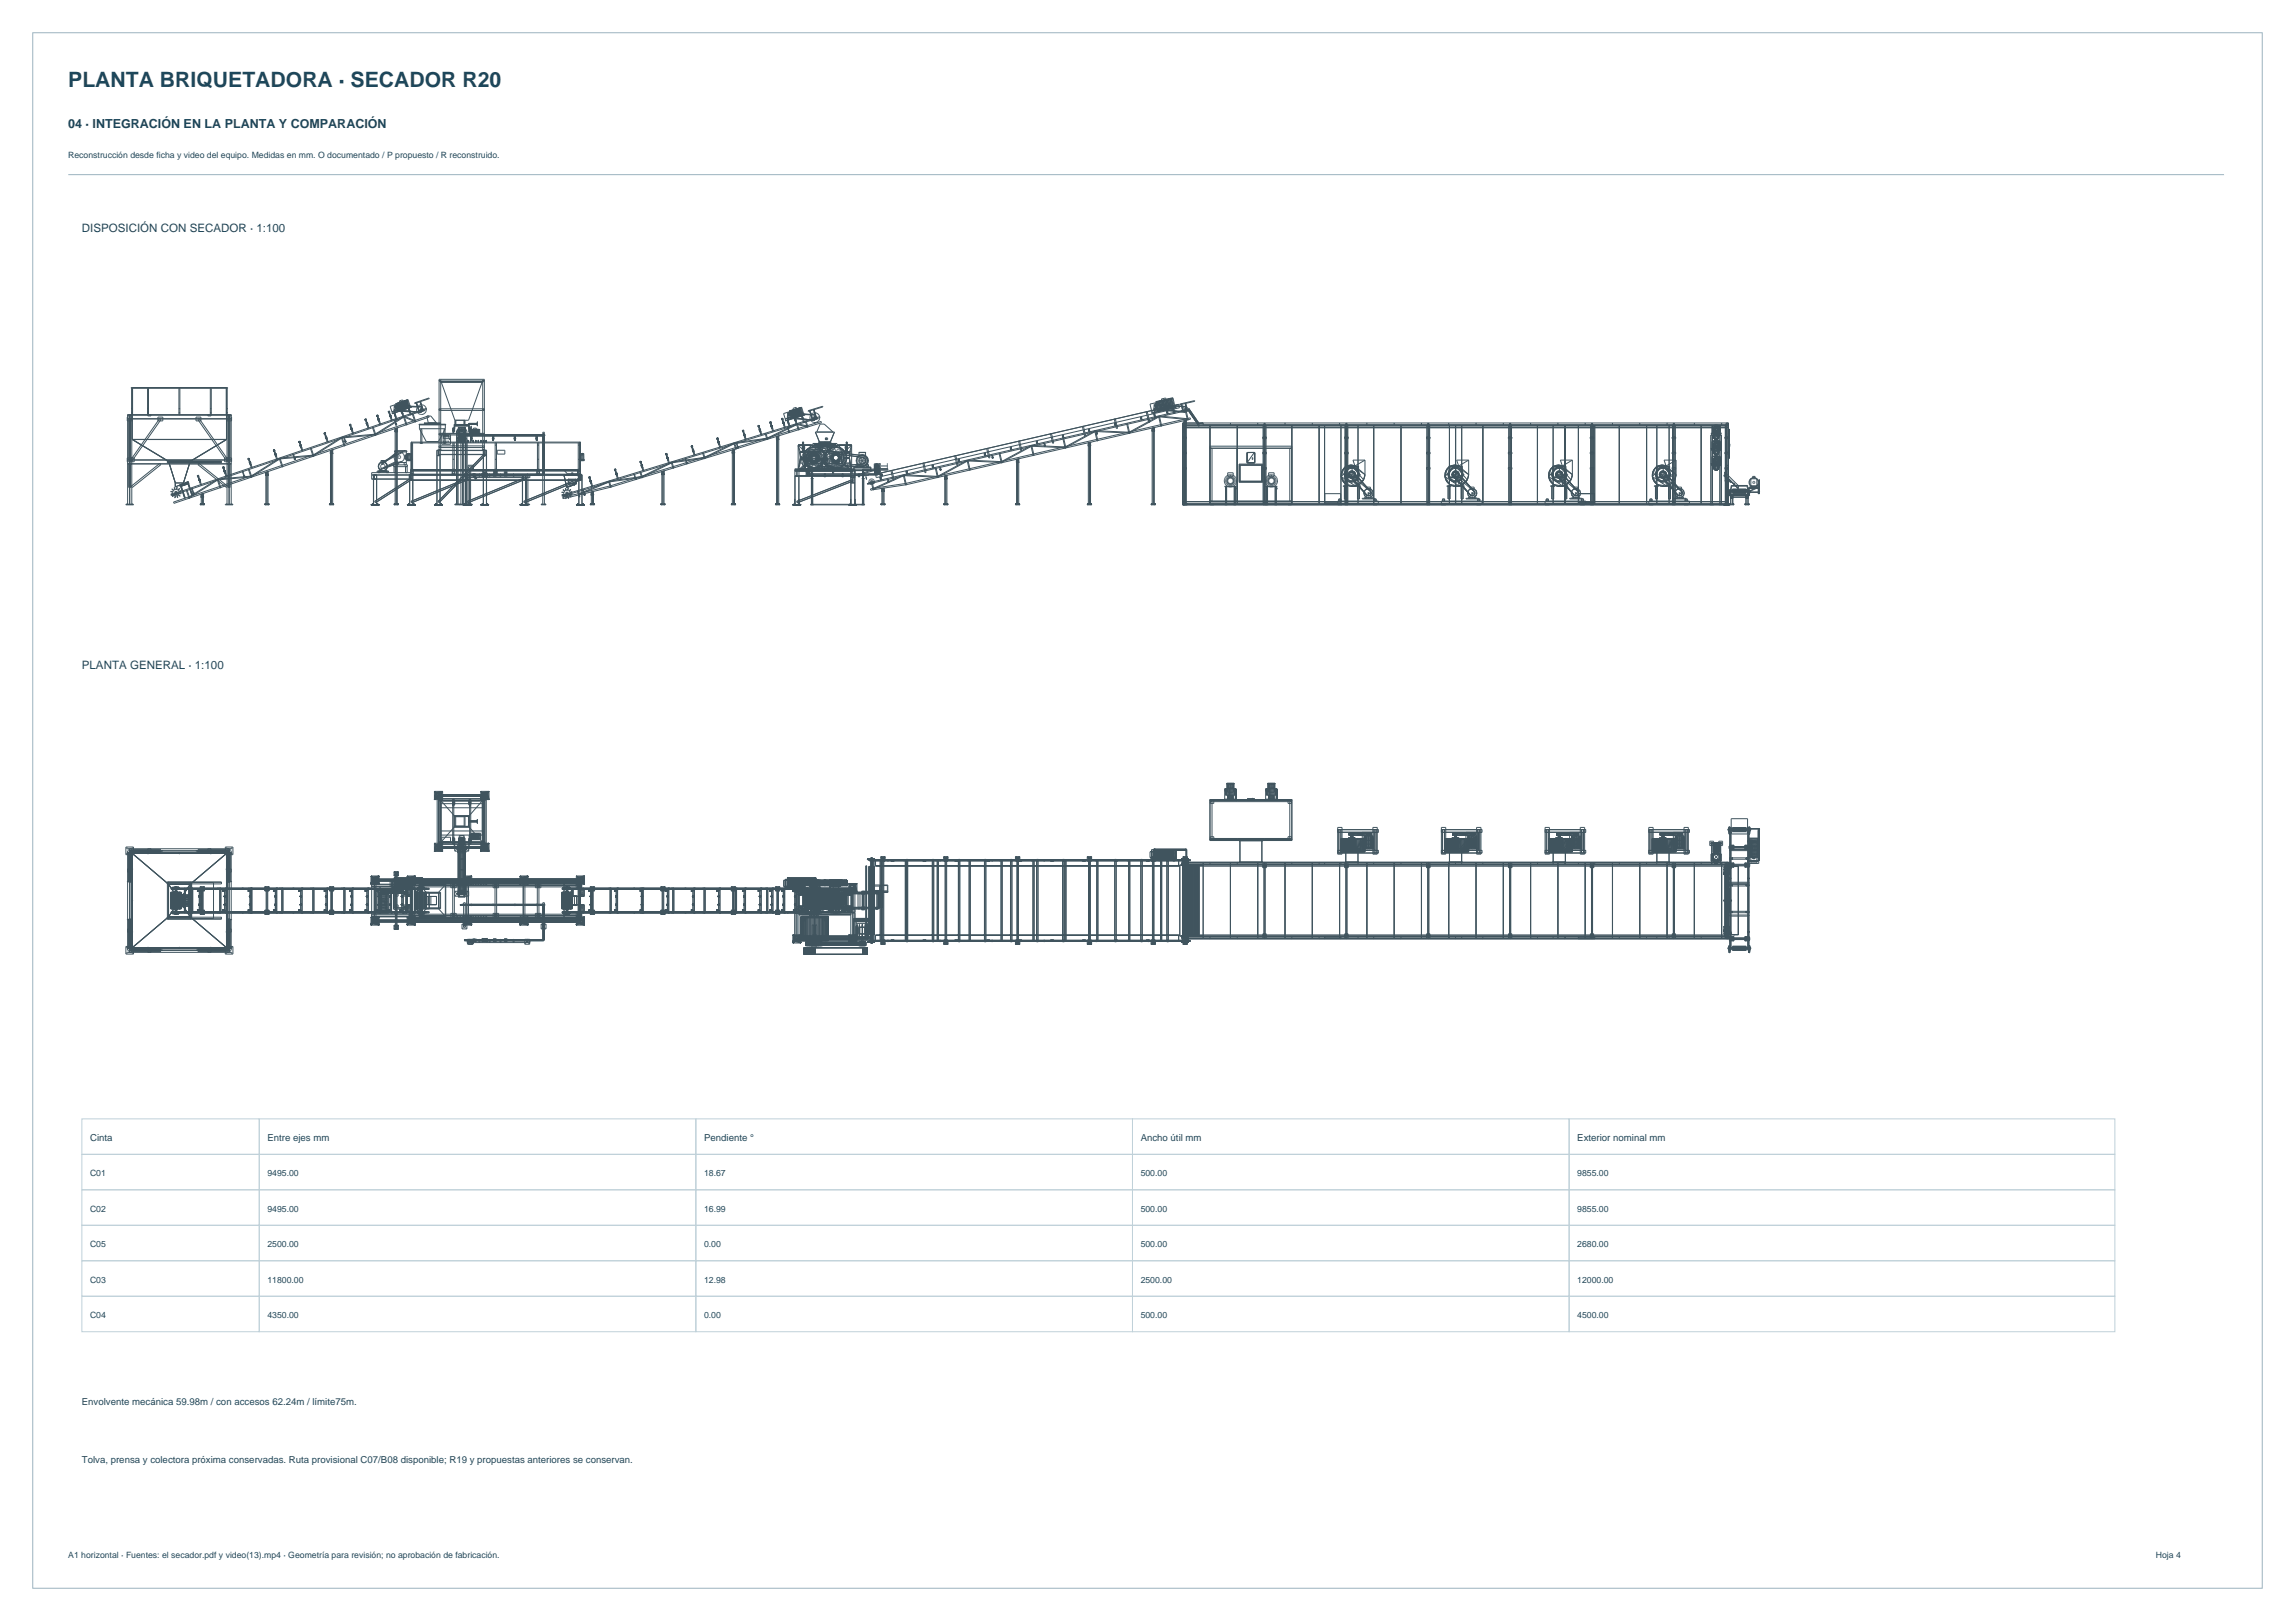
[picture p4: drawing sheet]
<svg xmlns="http://www.w3.org/2000/svg" width="841mm" height="594mm" viewBox="0 0 841 594" stroke-linecap="round" stroke-linejoin="round" font-family="sans-serif">
<defs><g id="words">
<text font-size="7.8" fill="#1d475b" x="25" y="32">PLANTA BRIQUETADORA · SECADOR R20</text>
<text font-size="4.6" fill="#1d475b" x="25" y="47">04 · INTEGRACIÓN EN LA PLANTA Y COMPARACIÓN</text>
<g font-size="4.2" fill="#1d475b">
<text x="30" y="85">DISPOSICIÓN CON SECADOR · 1:100</text>
<text x="30" y="245">PLANTA GENERAL · 1:100</text>
</g>
<g font-size="3.5" fill="#1d475b">
<text x="33" y="418">Cinta</text>
<text x="98" y="418">Entre ejes mm</text>
<text x="258" y="418">Pendiente °</text>
<text x="418" y="418">Ancho útil mm</text>
<text x="578" y="418">Exterior nominal mm</text>
<text x="30" y="515">Envolvente mecánica 59.98m / con accesos 62.24m / límite75m.</text>
<text x="30" y="536">Tolva, prensa y colectora próxima conservadas. Ruta provisional C07/B08 disponible; R19 y propuestas anteriores se conservan.</text>
</g>
<g font-size="3.2" fill="#1d475b">
<text x="25" y="58">Reconstrucción desde ficha y video del equipo. Medidas en mm. O documentado / P propuesto / R reconstruido.</text>
<text x="33" y="431">C01</text>
<text x="98" y="431">9495.00</text>
<text x="258" y="431">18.67</text>
<text x="418" y="431">500.00</text>
<text x="578" y="431">9855.00</text>
<text x="33" y="444">C02</text>
<text x="98" y="444">9495.00</text>
<text x="258" y="444">16.99</text>
<text x="418" y="444">500.00</text>
<text x="578" y="444">9855.00</text>
<text x="33" y="457">C05</text>
<text x="98" y="457">2500.00</text>
<text x="258" y="457">0.00</text>
<text x="418" y="457">500.00</text>
<text x="578" y="457">2680.00</text>
<text x="33" y="470">C03</text>
<text x="98" y="470">11800.00</text>
<text x="258" y="470">12.98</text>
<text x="418" y="470">2500.00</text>
<text x="578" y="470">12000.00</text>
<text x="33" y="483">C04</text>
<text x="98" y="483">4350.00</text>
<text x="258" y="483">0.00</text>
<text x="418" y="483">500.00</text>
<text x="578" y="483">4500.00</text>
<text x="25" y="571">A1 horizontal · Fuentes: el secador.pdf y video(13).mp4 · Geometría para revisión; no aprobación de fabricación.</text>
<text x="790" y="571">Hoja 4</text>
</g>
</g></defs>
<path d="M12 12h817v570h-817zM25 64h790" fill="none" stroke="#9cb3bf" stroke-width=".37"/>
<g fill="none" stroke="#40545e" stroke-width=".37">
<path d="M160.9 139.4h.6M160.9 139.6h16.6M161.2 139.7v.2M161.2 139.7h.1M161.3 139.9h-.1M161.3 139.7v.2M161.5 139v25.8M161.7 139.8v.3M176.7 139.8v.3M176.9 139.4h.6M176.9 139v25.8M176.9 139.8h-15.5v.3h15.5"/>
<path d="M46.8 153.4h37.9M46.8 152.1h37.9M46.8 153.5h37.9M46.8 152.4h1.7M47.2 153.4h.6v15.3h-.6zM47.2 153.7h.6M47.5 152v32.8M47.5 152l.1 32.8M48.1 142h35.3v.3h-35.3zM48.2 142.3l.1 42.5M48.3 151.3h.2M48.3 149.7h.2"/>
<path d="M48.4 152.8h-1.8v1.4h1.8M48.5 149.6v.3M48.5 151.1v.3M48.5 142v19.1M48.6 142.3v9.7M54.1 142.3v9.7M54.1 152v.4h1.2v-.4M54.2 151.1l.1 .3zM54.2 149.6l.1 .3zM54.4 142.3v9.7M57.9 152.8h1.8v1.4h-1.8zM58.5 153.4l.5 .3-10.5 15-.5-.4z"/>
<path d="M65.6 142.3v9.7M65.7 151.1l.1 .3zM65.7 149.6l.1 .3zM65.9 142.3v9.7M71.8 152.8h1.8v1.4h-1.8zM72.5 153.7l.5-.3 10.4 14.9-.5 .4zM76.1 152v.4h1.2v-.4M77.1 142.3v9.7M77.2 151.1l.1 .3zM77.2 149.6l.1 .3zM77.4 142.3v9.7M82.9 142.3v9.7"/>
<path d="M83 142v19.1M83 152.4h1.7M83.1 142v19h-34.7v-9M83.1 152.8h1.8v1.4h-1.8M83.1 151.3h.2M83.1 149.7h.2M83.2 152v32.8M83.2 142.3v9.7M83.3 151.1v.3M83.3 149.6v.3M83.7 153.4h.6v15.3h-.6zM83.7 153.7h.6"/>
<path d="M84 152l-.1 32.8M84 152v32.8M118.7 158.6l.2 .5M118.7 158.6l.2 .6M118.8 158.8h.1M118.8 158.7v.1M118.8 158.8l.1 .1M118.8 159h.5l-.4 .2M118.8 159l.1 .2M118.8 158.6h-.1M118.8 158.6l.8 2.3M118.8 158.6l.2 .5"/>
<path d="M118.8 158.7h.1M118.9 158.7h-.1M118.9 158.8h.1M118.9 158.7l.1 .1M118.9 158.7v.1M118.9 158.8h-.1M118.9 158.8l.1 .1M118.9 158.8l-.1 .1M118.9 158.8v.1M119 158.6l.1 .4M119 158.6v.1M119 158.6l-.1 .1"/>
<path d="M119 158.9v.1M119 158.7h-.1M119 158.8l-.1 .2M119 158.9h-.1M119 158.7h.1M119 158.8v.1M119 158.6h.1M119 158.6v.4M119 158.5l.3 .4-.4 .2M119 158.5l.8 2.4M119 158.5l.2 .5M119 158.7l.1 .1"/>
<path d="M119.1 158.9h-.1M119.1 158.8l.1 .1M119.1 158.8h-.1M119.1 158.7h-.1M119.1 159h-.1M119.1 158.7v.1M119.1 158.8h.1M119.1 158.6v.1M119.1 158.6l.1 .1M119.1 158.9h.1M119.1 158.9v.1M119.2 158.9h-.1"/>
<path d="M119.2 158.7h-.1M119.2 158.7v.1M119.2 158.6h-.1M119.2 158.8h-.1M119.2 158.9h.1M119.2 160l.1 .5 .4-.3M119.2 158.8v.1M119.3 159.9v.1M119.3 159.9l.1 .5M119.3 160l.1 .1M119.3 160v.1M119.4 160h-.1"/>
<path d="M119.4 159.9l.2 .5M119.4 159.9l.1 .4M119.4 159.9v.1M119.4 159.9h.1M119.5 159.9l.1 .4M119.5 159.9v.2M119.5 159.9h.1M119.5 159.9l.1 .1M119.6 160h-.1M119.6 160v.1M119.6 159.8l-.1 .1M119.6 159.8l.2 .6"/>
<path d="M119.6 159.8v.4M119.6 160l.1 .1M119.6 159.9l-.1 .1M128 155.5l.2 .5M128.1 155.7h.1M128.1 155.6v.1M128.1 155.7l.1 .1M128.1 155.9l.1 .1M128.1 155.5h-.1M128.1 155.5l.8 2.3M128.1 155.5l.2 .4M128.2 155.6h-.1"/>
<path d="M128.2 155.8h.1M128.2 155.6h.1M128.2 155.5v.1M128.2 155.5h.1M128.2 155.6v.1M128.2 155.7h-.1M128.2 155.7v.1M128.2 155.7l.1 .1M128.2 155.8l.1 .1M128.2 155.7l-.1 .1M128.2 155.5l.2 .3M128.2 155.7h.1"/>
<path d="M128.3 155.8h-.1M128.3 155.5l-.1 .1M128.3 155.7v.1M128.3 155.6h.1M128.3 155.5h.1M128.3 155.5h-.1M128.3 155.4l.3 .4-.5 .2M128.3 155.4l.8 2.3M128.3 155.4l.2 .5M128.3 155.7l.1 .1M128.4 155.6h.1M128.4 155.7h.1"/>
<path d="M128.4 155.8h.1M128.4 155.5l-.1 .1M128.4 155.6v.1M128.4 155.6l.1 .1M128.4 155.5v.1M128.4 155.5l.1 .1M128.4 155.7v.1M128.5 155.5l-.1 .1M128.5 155.5v.1M128.5 155.5h-.1M128.5 155.7h-.1M128.5 155.6h-.1"/>
<path d="M128.5 155.8h-.1M128.5 155.6v.1M128.5 155.6l-.1 .1M128.6 157h.1M128.6 157v.1M128.6 156.9v.1M128.6 156.9h.1M128.6 155.7l-.4 .3M128.6 155.7l-.5 .2M128.6 157.1h.1M128.6 157.1v.1M128.6 157.2h.1"/>
<path d="M128.6 156.9h-.1M128.6 157l.1 .1M128.6 156.8l.3 .4M128.6 156.8v.1M128.7 157h-.1M128.7 157.2v.1M128.7 157.2h.1M128.7 157l-.1 .1M128.7 156.9v.1M128.7 156.9l-.1 .1M128.7 156.8l.1 .1M128.7 156.8l.1 .5"/>
<path d="M128.7 156.8l.1 .4M128.7 156.8h-.1M128.7 157.1h.1M128.7 157v.2M128.7 157.3h.1M128.7 157.1l-.1 .1M128.7 156.9h.1M128.7 157h.1M128.7 156.9l.1 .1M128.8 157.1h-.1M128.8 157.8h.5zM128.8 157.2l-.1 .1"/>
<path d="M128.8 157.2h.1M128.8 156.9h.1M128.8 157h.1M128.8 156.8h.1M128.8 157.2v.1M128.8 156.9v.1M128.8 156.8v.2M128.8 157.2l.1 .1M128.8 157.1h.1M128.8 157.3h.1M128.8 157h.2M128.9 157.2h.1"/>
<path d="M128.9 157.2h-.1M128.9 157v.1M128.9 157.1l.1 .1M128.9 157.1v.1M128.9 156.9h.1M128.9 157.1h.1M128.9 156.8l-.1 .1M128.9 157.1h-.1M128.9 156.7v.5M128.9 156.7l.2 .6M128.9 156.7l.1 .5M128.9 157.3h-.1"/>
<path d="M128.9 157.9l.3 .9M128.9 156.9l-.1 .1M128.9 156.8h-.1M128.9 156.9v.1M128.9 156.9h-.1M128.9 157.2v.1M128.9 157h.1M129 157.2h-.1M129 157v.1M129 157.1v.1M129 157.1h.1M129 157.1l-.3 .3-.2-.6 .2 .5"/>
<path d="M129 157.1l-.4 .1 .1 .3 .4-.2M129 157.1l.1 .2M129.1 157.1l-.5 .2M129.2 157.8l.3 .9M129.6 158.6l-.6 .2M133.7 153.6l.2 .5M133.7 153.6v.1M133.8 153.7h.1M133.8 153.7v.1M133.8 153.8h.1M133.8 153.6h-.1M133.8 153.6l1.1 3.2"/>
<path d="M133.8 153.6l.2 .4M133.8 153.8v.1M133.8 153.6l-.1 .1M133.8 153.7l.1 .1M133.8 153.9h.1M133.8 153.6l.1 .1M133.8 153.6v.1M133.8 153.8l.1 .1M133.9 153.6l.2 .3M133.9 153.6l.1 .3M133.9 153.6v.1M133.9 153.7h-.1"/>
<path d="M133.9 153.7l-.1 .1M133.9 153.8l-.1 .1M133.9 153.9h.1M133.9 153.8h-.1M133.9 153.8l.1 .1M133.9 153.8h.1M133.9 153.6h.1M133.9 153.7h.1M133.9 153.8v.1M134 153.6l-.1 .1M134 153.8v.1M134 153.7h.1"/>
<path d="M134 153.6h.1M134 153.6h-.1M134 153.5l.3 .5-.4 .1M134 153.5l1.2 3.2M134 153.5l.2 .4M134 153.8h.1M134 153.7h.2M134 153.8l.1 .1M134.1 153.9h-.1M134.1 153.7h.1M134.1 153.7v.1M134.1 153.6l-.1 .1"/>
<path d="M134.1 153.6h.1M134.1 153.8l-.1 .1M134.1 153.8h.1M134.1 153.9h.1M134.1 153.8h-.1M134.1 153.6v.2M134.1 153.5l-.1 .1M134.2 153.7l-.1 .1M134.2 153.8l-.1 .1M134.2 154.9v.1M134.2 155l.1 .1M134.3 154.9h-.1"/>
<path d="M134.3 154.9l.1 .5M134.3 155v.1M134.3 155.1v.1M134.3 155.2h.1M134.3 155.1l.1 .1M134.3 155.2v.1M134.3 153.9l-.4 .2M134.3 155h-.1M134.3 155l.1 .1M134.3 155h.1M134.3 155.1h.1M134.3 154.9l.2 .4"/>
<path d="M134.3 154.9l.2 .3M134.3 154.9v.1M134.3 155.3l.1 .1M134.4 155.1l-.1 .1M134.4 155v.1M134.4 155l-.1 .1M134.4 154.9l.1 .5M134.4 154.9l.1 .4M134.4 154.9v.1M134.4 155h-.1M134.4 155.2h.1M134.4 155.4h.1"/>
<path d="M134.4 155.1v.1M134.4 155.2l-.1 .1M134.4 155.3h.1M134.4 155.1h.1M134.4 155h.1M134.4 155.2v.1M134.4 154.9l.1 .1M134.4 155.3v.1M134.5 155.9h.5zM134.5 155.3l-.1 .1M134.5 155h.1M134.5 155.3v.1"/>
<path d="M134.5 155.1l.1 .1M134.5 155.1v.1M134.5 155.3h.1M134.5 155v.1M134.5 155.1h.1M134.5 154.9v.1M134.5 154.9l.1 .1M134.5 155.2h.1M134.5 155.4h.1M134.5 155.1h.2M134.5 155.2l.1 .1M134.5 155.2v.1"/>
<path d="M134.6 155.2v.1M134.6 155.2h-.1M134.6 155h.1M134.6 154.9l-.1 .1M134.6 154.9v.1M134.6 155.2h.1M134.6 154.8v.5M134.6 154.8l.2 .5h-.5M134.6 154.8l.2 .6-.5 .2-.1-.7M134.6 155.3l-.1 .1M134.6 155v.1M134.6 155l-.1 .1"/>
<path d="M134.6 155.2l.2 .6M134.6 154.9h-.1M134.6 155h-.1M134.6 155.3h.1M134.6 155.1h.1M134.7 155.1v.1M134.7 155.2l-.1 .1M134.7 155.2h.1M134.7 155.1l-.4 .2M134.7 155.2l-.4 .2M135.3 156.7l-.6 .2M136.5 156.3l.2 .4"/>
<path d="M137.3 159.3l.4-.2 .1 .4M137.5 159.1l10.4-6.6 .2 .3-10.5 6.6zM137.5 159l.1 .5M137.7 159.2l-1-2.7h-.2l.9 3.1M138.1 152.3v.1M138.1 152.1v.6l.4-.3M138.1 152.1l1 3.3M138.1 152.1l.1 .5M138.1 152.2l.1 .1M138.1 152.2l.1 .3M138.1 152.2v.1M138.1 152.4h.1"/>
<path d="M138.1 152.3h.1M138.1 152.4v.1M138.1 152.2h.1M138.1 152.5h.1M138.1 152.2l.3 .3M138.2 152.3l-.1 .1M138.2 152.3h-.1M138.2 152.5h.1M138.2 152.2v.1M138.2 152.3v.1M138.2 152.3h.1M138.2 152.1l.1 .4"/>
<path d="M138.2 152.1l-.1 .1M138.2 152.4v.1M138.2 152.4h.1M138.2 152.4l-.1 .1M138.2 152.2h.1M138.2 152.1h.1M138.2 152.4l.1 .1M138.3 152.2h-.1M138.3 152.2v.1M138.3 152.4h-.1M138.3 152.2h.1M138.3 152.3v.1"/>
<path d="M138.3 152.1v.1M138.3 152.3h.1M138.3 152.3l.1 .1M138.3 152.1l.3 .4M138.3 152.2l.1 .1M138.3 152.1l.1 .1M138.3 152.4h.1M138.4 152.5h-.1M138.4 152.2h-.1M138.4 152.2h.1M138.4 152.4h-.1M138.4 152.2v.1"/>
<path d="M138.4 152.4v.1M138.4 152.3h-.1M138.4 152.4h.1M138.4 153.5l.3 .4M138.4 153.5l.1 .1M138.4 152.3v.1M138.4 152.5l-.1-.4 1.1 3.2M138.5 153.6v.1M138.5 153.6l.1 .3M138.5 153.7l.2 .1M138.5 153.8h.1M138.6 153.7h.1"/>
<path d="M138.6 153.7l-.1 .1M138.6 153.8v.1M138.6 152.5l-.5 .1M138.6 153.6h-.1M138.6 153.5l.1 .1M138.6 153.5l-.1 .1M138.6 153.9h.1M138.6 153.6h.1M138.6 153.6l.1 .1M138.6 153.5v.1M138.6 153.5h.1M138.6 153.6v.1"/>
<path d="M138.6 153.6l-.1 .1M138.6 153.7v.1M138.6 153.5l.2 .4M138.6 153.5l.2 .3M138.6 153.8h.1M138.7 153.9h.1M138.7 153.7h-.1M138.7 153.8h.1M138.7 153.5l-.1 .1M138.7 153.7v.1M138.7 153.7l-.1 .1M138.7 153.6h-.1"/>
<path d="M138.7 153.8l-.1 .1M138.7 153.7h.1M138.7 153.5h.1M138.7 153.5h-.1M138.7 153.5v.3M138.7 153.6h.1M138.7 154.5l.5-.1zM138.7 153.8v.1M138.7 153.6v.1M138.7 153.5l.1 .1M138.8 153.7h.1M138.8 153.7v.1"/>
<path d="M138.8 153.5h-.1M138.8 153.5l-.1 .1M138.8 153.8h-.1M138.8 153.6l.1 .1M138.8 153.6h.1M138.8 153.5v.1M138.8 153.8v.1M138.8 153.8h.1M138.8 153.7l-.1 .1M138.8 153.9h-.1M138.8 153.6v.1M138.8 153.5h.1"/>
<path d="M138.8 153.4l.1 .4M138.8 153.4l.2 .5h-.5M138.8 153.4l.3 .6-.5 .1-.2-.6M138.8 153.9h.1M138.9 153.5l-.1 .1M138.9 153.5v.1M138.9 153.5h-.1M138.9 153.6h.1M138.9 153.6h-.1M138.9 153.9h-.1M138.9 153.6l-.1 .1M138.9 153.6v.1"/>
<path d="M138.9 153.8v.1M138.9 153.7h.1M138.9 153.8h.1M138.9 153.7h-.1M138.9 153.7v.1M139 155.4v.1M139 153.7l-.5 .2M139 153.8l-.5 .1M139.6 155.2l-.6 .3M142.3 150.8l.2 .4M142.3 150.9l.1 .1M142.3 150.8v.1"/>
<path d="M142.3 150.9l.2 .1M142.3 151.1h.5M142.3 150.8h.1M142.4 151h.1M142.4 150.9h.1M142.4 150.8l.1 .1M142.4 150.8v.1M142.4 151v.1M142.4 150.7v.1M142.4 150.7l.2 .3M142.4 150.9v.1M142.4 151.1h.1"/>
<path d="M142.5 151h-.1M142.5 150.7h-.1M142.5 150.7l.1 .4M142.5 150.8h-.1M142.5 150.9l-.1 .1M142.5 151.1h.1M142.5 151.1l.6 1.9M142.5 150.9h.1M142.5 150.9v.2M142.5 151l-.1 .1M142.5 150.8v.1M142.5 150.7v.4"/>
<path d="M142.5 150.7h.1M142.5 150.8h.1M142.6 150.8v.1M142.6 150.7v.1M142.6 150.7h.1M142.6 151h-.1M142.6 150.9h.1M142.6 150.9l.1 .1M142.6 150.7l.2 .4M142.6 150.8h-.1M142.6 151.1h-.1M142.6 150.8h.1"/>
<path d="M142.6 150.7l.1 .1M142.6 151h.1M142.6 150.9v.1M142.6 151v.1M142.7 150.8l-.1 .1M142.7 151h-.1M142.7 150.8v.1M142.7 150.9h-.1M142.7 151.1l-.1-.5 1.1 3.3M142.7 150.9v.1M142.8 152.2v.1M142.8 152.2h.1"/>
<path d="M142.8 152.4l.5 .1zM142.8 152l-.1 .1M142.8 152l.2 .6M142.8 152l.1 .5M142.8 152.3v.1M142.8 152.3h.1M142.8 152.4h.1M142.8 151l-.4 .2-.2-.5 .1 .4M142.8 152.1h-.1M142.8 152.1h.1M142.8 152.2l.1 .1M142.8 152.4l.1 .1"/>
<path d="M142.9 152.2v.1M142.9 152.2h-.1M142.9 152.1l.2 .3M142.9 152.1h-.1M142.9 152.2l-.1 .1M142.9 152.5h.1M142.9 152.3h-.1M142.9 152.2h.1M142.9 152l.2 .5M142.9 152l.1 .4M142.9 152v.1M142.9 152.3h.1"/>
<path d="M142.9 152.4h-.1M142.9 152.1h.1M142.9 152.4h.1M142.9 152.1v.1M142.9 152.4v.1M143 152.3h.1M143 152.3v.1M143 152.4l-.1 .1M143 152.4h.1M143 152.5h.1M143 152.2h.1M143 153.1l.5-.1z"/>
<path d="M143 152.4v.1M143 152l.2 .4M143 152.1h.1M143 152h-.1M143 152v.1M143 152.1l.1 .1M143 152.1v.1M143 152v.2M143 152l.1 .1M143.1 152.4v.1M143.1 152.3l-.1 .1M143.1 152.5h-.1"/>
<path d="M143.1 152.3h.1M143.1 152.4h.1M143.1 152.1l-.1 .1M143.1 152.1v.1M143.1 152.3l.1 .1M143.1 152.3h-.1M143.1 151.9l-.1 .1M143.1 151.9l.2 .5-.5 .1-.1-.4M143.1 151.9l.2 .6-.4 .2-.2-.6M143.1 152.5h.1M143.1 153.1l.3 .9M143.1 152.1l.1 .1"/>
<path d="M143.1 152.1h-.1M143.1 152h-.1M143.1 152.2h.1M143.1 152.2v.1M143.1 152.2h-.1M143.2 152.2h-.1M143.2 152.2v.1M143.2 152.4h-.1M143.2 152.3h.1M143.2 152.4h.1M143.2 152.3h-.1M143.2 152.3v.1"/>
<path d="M143.6 151.5l7.3-2.3zM143.8 153.8l-.6 .2M144.3 151.4l.8 2.1M144.4 154h.5zM144.4 150.1l9.9 1M144.4 151.4l.5 1.4 .2-.1M144.4 148.9l10.1 .2zM144.5 148.5l10 .6-.1 2-10-.5zM144.5 154l.6 1.7M144.6 149l.2 .8 .7-.2M144.7 151.5h-.2M144.7 157.8l1 .1z"/>
<path d="M144.7 153.9l.6 1.8M144.8 158h.9l-.9 .2M144.8 158.1h.9M144.9 157.3l-.1 1 .8-1h-.9l.1 27.5M144.9 155.4l.4-.2 .1 .5-.4 .1zM144.9 157.2v.1M144.9 157.8h.1M144.9 153.5l.7-.2 .1 .3-.7 .2zM144.9 151.1l-.3-.8h-.2l.3 1.1-.3 .1M144.9 155.5h.1M145 155.5v.1M145 155.4h.1"/>
<path d="M145 155.4l-.1 .1M145 148l4.5-1.6 .8 2.5-4.5 1.5zM145 155.6h.1M145 155.6v.1M145 155.3l.1 .1M145 155.3v.1M145 151.1l-.4 .1 .8 2.2M145 155.5h.1M145 152.5l-.2 .1M145 155.7h.1M145.1 155.5v.1M145.1 155.4h-.1"/>
<path d="M145.1 155.3v.1M145.1 155.3h-.1M145.1 155.6h-.1M145.1 155.6h.1M145.1 155.4h.1M145.1 155.7h.1M145.1 155.6v.1M145.1 155.3h.1M145.2 157.9v26.9M145.2 155.6v.1M145.2 157.3v.5M145.2 155.3l-.1 .1"/>
<path d="M145.2 155.3h.1M145.2 155.4h.1M145.2 155.6h.1M145.2 155.7h-.1M145.2 155.5l.1 .1M145.2 155.5v.1M145.2 155.4v.1M145.2 155.3v.1M145.2 147.8l1 2.6zM145.2 155.5h.1M145.3 148.8l-.7 .2M145.3 155.3l-.1 .1"/>
<path d="M145.3 155.3v.1M145.3 155.6h-.1M145.3 155.4h-.1M145.3 155.4h.1M145.3 148.9l-.7 .3M145.3 155.6h.1M145.3 155.4l-.1 .1M145.3 155.4v.1M145.3 155.5v.1M145.3 155.5h.1M145.3 149.1l-.6 .2M145.4 155.6l-.4 .1"/>
<path d="M145.4 148.1l-.1 .1M145.4 149.3l-.6 .3M145.5 157.2v.1M145.5 157.8h.1M145.5 150.2l-1.9 .7M145.5 158.3h.1M145.5 157.3l.1 27.5M145.5 147.7l1 2.6zM145.6 148.6h-.1M145.7 156.7v.5l-1-.1M145.7 150.8l-.8-2.5-1.9 .6 .8 2.6M145.8 148l-.1 .1"/>
<path d="M145.9 147.6l1 2.6zM145.9 148.5h-.1M145.9 149.6h-.1M146.1 150h-.1M146.1 147.9h-.1M146.2 148.3v.1M146.2 149.5h.1M146.4 149.9h-.1M146.4 147.8h-.1M146.5 150.3h-.1M146.6 148.2l-.1 .1M146.6 149.4l.1 .1"/>
<path d="M146.6 149.4v.1M146.6 149.5v.1M146.6 149.7h.5zM146.6 149.3l.8 2.3M146.6 149.3l.1 .5M146.6 149.3l.2 .4M146.6 147.3h-.1M146.6 147.3l.8 2.7zM146.6 149.3l-.1 .1M146.6 149.3v.1M146.6 149.5l.1 .1M146.7 149.4h.1"/>
<path d="M146.7 149.3h-.1M146.7 149.4v.1M146.7 149.4h-.1M146.7 149.4l-.1 .1M146.7 149.5h-.1M146.7 149.5l.1 .1M146.7 149.5h.1M146.7 149.5l-.1 .1M146.7 149.3h.1M146.7 149.3l.1 .3M146.7 149.6h.1M146.7 149.3v.1"/>
<path d="M146.7 147.7h.1M146.8 149.5v.1M146.8 149.4h.1M146.8 149.3h.1M146.8 149.6h-.1M146.8 149.3v.1M146.8 149.2l.3 .4M146.8 149.2l.2 .4M146.8 149.5h.1M146.8 149.6h.1M146.9 149.4v.1M146.9 149.5v.1"/>
<path d="M146.9 149.3h-.1M146.9 149.3v.1M146.9 149.5l-.1 .1M146.9 149.5h.1M146.9 149.6h-.1M146.9 148.1l-.1 .1M146.9 149.4h.1M146.9 149.3l.1 .1M146.9 149.2l-.1 .1M146.9 147.2l.9 2.7-.5-1.4M147 149.5l-.1 .1M147 150.6l.2 .5"/>
<path d="M147 150.6l.1 .5M147 149.4v.1M147 149.4l-.1 .1M147 149.5h.1M147 149.5h-.1M147 150.8h.1M147 150.8l.2 .1M147.1 151h.5zM147.1 150.8v.1M147.1 150.7h.1M147.1 150.7v.1M147.1 150.9h.1"/>
<path d="M147.1 150.8l.1 .1M147.1 147.6h-.1M147.1 150.9v.1M147.1 150.7h-.1M147.1 150.8h.1M147.1 151h.1M147.1 150.1l-.8-2.7 1.7 5.4M147.1 150.6v.1M147.1 150.8h-.1M147.1 151l.1 .1M147.2 151h.1M147.2 150.8l-.1 .1"/>
<path d="M147.2 150.7v.1M147.2 150.7l-.1 .1M147.2 150.9h-.1M147.2 150.6l.1 .5M147.2 150.6l.1 .4M147.2 150.6v.1M147.2 151.1h.1M147.2 150.9l-.1 .1M147.2 150.9h.1M147.2 150.8h.1M147.2 150.8v.2M147.2 147.1l1 2.6z"/>
<path d="M147.2 150.7h.1M147.2 150.6h.1M147.2 150.6v.4M147.2 148h.1M147.2 151v.1M147.2 149.1v.1M147.2 151.6h.6zM147.3 150.8h.1M147.3 150.9h-.1M147.3 151v.1M147.3 150.7h-.1M147.3 151h-.1"/>
<path d="M147.3 151h.1M147.3 150.7h.1M147.3 150.9h.1M147.3 150.6h.1M147.3 151.1h.1M147.3 150.9l.1 .1M147.3 150.8l.1 .1M147.4 150.7l-.1 .1M147.4 150.6l-.1 .1M147.4 150.6v.1M147.4 150.9h.1M147.4 150.9h-.1"/>
<path d="M147.4 150.5v.5M147.4 150.5l.2 .6-.5 .2-.1-.7M147.4 150.5l.1 .4M147.4 151l-.1 .1M147.4 150.7h-.1M147.4 150.7v.1M147.4 149.6h-.1M147.4 150.8h.1M147.4 150.6h-.1M147.4 150.8v.1M147.4 151h.1M147.4 147.5h-.1"/>
<path d="M147.4 150.8h-.1M147.4 150.8l.1 .1M147.5 150.9l-.1 .1M147.5 150.9h.1M147.5 150.9l-.4 .2M147.5 147l1 2.6zM147.6 147.9h-.1M147.6 149l-.1 .1M147.7 151.6l-.3 .1 .3 .8M147.7 147.1l-.2-.6-1.1 .4 .2 .5M147.7 149.5h-.1M147.7 147.4h.1"/>
<path d="M147.9 146.9l.9 2.6zM147.9 147.8h-.1M147.9 148.9h-.1M148 152.5l4.2 1.7-.1 .3-4.2-1.7zM148 149.4h.1M148.1 147.2l-.1 .1M148.1 152.3l-.6 .3M148.2 149.7l-.1 .1M148.2 146.8l1 2.6zM148.2 147.7h-.1M148.2 148.8h.1M148.4 149.2l-.1 .1"/>
<path d="M148.4 147.1l-.1 .1M148.6 147.6h-.1M148.6 148.7h-.1M148.6 146.6l.8 2.7M148.7 155.4l.4-.1 .1 .3M148.7 149.1l-.1 .1M148.7 147h.1M148.8 155.2l.2 .4M148.9 146.5l.9 2.7zM148.9 147.5h-.1M148.9 148.6h-.1M149 149h.1"/>
<path d="M149 155.4l-.9-2.8-.3 .1 1 3.1M149.1 146.9h-.1M149.2 149.4h-.1M149.2 147.3l-.1 .1M149.2 148.5h.1M149.4 148.9h-.1M149.5 146.5l-4.5 1.5M149.5 149.6l.8 2.1M149.6 148.4h-.1M149.6 146.6l-4.6 1.5M149.6 149.8l.3-.3 .7 2.1M149.6 149.6l.5 1.4h.2"/>
<path d="M149.6 146.8l-4.5 1.5M149.7 148.8h-.1M149.7 147.1l-4.5 1.5M149.8 147.3l-5.2 1.8M149.9 149.7l-.2 .1M149.9 147.7l-5.2 1.7M150 148l-5.2 1.7M150.1 151.8l.7-.2 .1 .2-.7 .3zM150.1 148.3l-4.5 1.5M150.2 148.5l-4.5 1.6M150.3 150.8l-.3 .1M150.3 148.7l-4.6 1.6"/>
<path d="M150.6 149.2l-.1-.4-4.9 1.7M151.1 151.4l.2 .4M151.9 147.6l5.3-1.8 .1 .3-5.3 1.8zM152 154.1l.2 .5M152.3 154.2l-.4 .1M152.4 154.5l-1.1-3-.2 .1 .9 3.1M152.5 147.6l1.1 3zM152.9 151l.1 .1M153.1 150.9l.1 .2M153.5 155.5h9.8v.2h-9.8zM153.7 157.1h9.5M153.7 157.1l2.5 4.7h4.5l2.5-4.7"/>
<path d="M153.7 155.5v1.6M154.2 149.8a.38 .38 0 0 0 0 .5 .38 .38 0 0 0 .5 .1M154.5 149.7l.3 .6M154.7 150.1l-.1 .1M154.7 150.3l.4-.2-1.1-3 1 3.3M154.7 150.3v.2M154.8 150.3l-.1 .1M154.8 150.2h-.4l.3 .2M155.1 150.2l.1 .1M155.2 150.3l-2.3 .7 2.6-.9-2.5 1M155.2 150.3v.1M155.4 150.2l.1 .3-1.7 .6-.1-.3"/>
<path d="M155.4 155l6 .2zM155.7 155v.5M156.9 155.5l-.5-3.1h1.5l2 2.6v.5M160.9 149.8h16.6M160.9 158.8h16.6M160.9 150.4h16.6M161.1 159.2l.2 .1zM161.1 149.9l.2 .2zM161.2 155v.5M161.3 159.3l-.1 .1M161.3 150.1h-.1M161.5 159h15.4"/>
<path d="M161.7 140h15l-5 14h-5zM161.9 159.3h3.2v3.5h-3.2zM162.4 159.8h2.1v1h-2.1v-1.2h2.2v.5h-2.2M163.2 155.5v1.6M165.9 157.9h.5M165.9 157.4h.5M165.9 157.3h.5M165.9 157.1h.5M165.9 156.9h.5M165.9 157.5h.5M165.9 157.6h.5M166.1 157.8h.1"/>
<path d="M166.1 157.7h.1M166.1 157.4v.1M166.1 158.5h.1M166.1 157.6v.3M166.2 157.4v.1M166.2 157.8h.1M166.2 157.7h.1M166.2 157.7v.1M166.3 157.8l-.1 .1M166.3 157.9v.6h-.4v-1.6h.5v1.1h-.5M166.3 155.6h5.7v.3h-5.7zM166.4 156.3h.2v.8h-.7"/>
<path d="M166.4 156.2h5.5M166.5 155.8v-.2h5.4v.2M166.6 156l-.2 2.3v-2.3h5.5v2.3M166.7 154v1.7M166.7 155.4l.1 .1M167 154v1.7M167.5 157.8v-.4h3.3v.4M167.8 157.8v27M167.9 156.9h2.5M167.9 156.8h2.5M167.9 157.5h2.5M167.9 158.3h2.5"/>
<path d="M167.9 158.9h2.5M167.9 157.6l.6 1M168 157.1l-.1 .5M168 158.5h.1M168 157.8h.1M168 157.1h.1M168 156.6h.1M168 159.3h.1M168 159.2h.1M168.1 158.6h.1M168.1 157.9h.1M168.1 157.2h.1"/>
<path d="M168.1 157.1h.1M168.1 156.6h.1M168.1 156.7h.1M168.1 157.1l-.1 5.1h2.3v-.5M168.1 156.6v.1M168.1 157.8h.1M168.1 158.5h.1M168.1 157.1v.1M168.1 157.8v.1M168.1 158.5v.1M168.1 159.2v.1M168.1 159.3h.1"/>
<path d="M168.1 158.6h-.1M168.1 157.2h-.1M168.1 156.7h-.1M168.1 159.2h.1M168.2 156.9v4.3M168.2 156.9l.1-.2v4.8M168.2 156.9l-.2 .2M168.2 158.8l2.3 .1M168.3 159.7l-.3 1.1M168.5 158.6v3M168.5 158.6l.2 .1M168.6 159.4v.2h31.1"/>
<path d="M168.6 159.5h31.1M168.7 158.7v3.3M168.7 158.7l.3 .1M168.8 157.5v.3M168.8 157.8v.1M168.8 160v.2M168.8 160l-.2 .2M168.8 157.3l.1 .1M168.8 157.3v.2M168.8 157.9h.1M168.8 157.8h.1M168.9 157.3v.1"/>
<path d="M168.9 157.8v.1M168.9 157.9l.1 .1M168.9 157.8l.1 .1M168.9 157.3h-.1M169 158.8h.2M169 158.8v3.3M169 157.2v.1M169 157.9v.1M169 157.3l-.1 .1M169 158l.1 .1M169 157.9h.1M169 157.2l-.1 .1"/>
<path d="M169 159.9v.3M169 159.9h.4M169 159.9l-.2 .1M169.1 157.1v.2M169.1 157.9v.2M169.1 157.3h-.1M169.1 158.1h.1M169.1 157.9l.1 .1M169.1 157.1l-.1 .1M169.2 157.2l-.1 .1M169.2 157.1v.1M169.2 158v.1"/>
<path d="M169.2 158.8v3.3M169.2 157.2l.1 .1M169.2 157.1h.1M169.2 157.1h-.1M169.3 157.1v.2M169.3 157.9v.2M169.3 157.3h.1M169.3 158.1h-.1M169.3 157.9l-.1 .1M169.3 157.1l.1 .1M169.4 159.9v.5M169.4 159.9l.2 .1"/>
<path d="M169.4 157.2v.1M169.4 157.9v.1M169.4 157.3l.1 .1M169.4 158l-.1 .1M169.4 157.9h-.1M169.4 157.2l.1 .1M169.4 160l.2 .1M169.4 160l-.7 .1M169.4 158.8v3M169.4 158.8h-.2M169.5 157.3v.1M169.5 157.8v.1"/>
<path d="M169.5 157.4h.1M169.5 157.9l-.1 .1M169.5 157.8l-.1 .1M169.5 157.3h.1M169.6 157.3v.6M169.6 157.4v.3M169.6 157.9h-.1M169.6 157.3v.1M169.6 160v.2M169.6 160l.3 .4M169.6 157.7v.2M169.6 157.7l-.1 .1"/>
<path d="M169.7 158.7l-.1 3.3M169.7 158.7l-.3 .1M169.9 158.6l-.1 3.3M169.9 158.6l-.2 .1M170 158.9v.4M170.1 159.7l.3 .6v.7M170.1 154v1.7M170.2 159.3l.5-1h-3l.5 1h31.5v.4h-31.8M170.2 156.9l-.1-.2v4.7M170.2 156.9v4.3M170.2 156.9l.2 .2M170.2 158.5h.1"/>
<path d="M170.2 159.2h.1M170.2 157.8v.1M170.2 157.8h.1M170.2 157.2h.1M170.2 157.1h.1M170.2 156.6h.1M170.3 159.3h-.1M170.3 158.6h.1M170.3 157.9h.1M170.3 157.1h.1M170.3 156.6h.1M170.3 156.6v.1"/>
<path d="M170.3 157.8h.1M170.3 156.7h.1M170.3 157.2h.1M170.3 157.1l.1 3.9M170.3 159.2h.1M170.3 159.3h.1M170.3 158.5h.1M170.3 158.6h-.1M170.3 157.9h-.1M170.3 156.7h-.1M170.4 157.1v.3M170.4 154v1.7"/>
<path d="M170.4 157.4v4.2M170.4 157.4v.2M170.4 157.6l-.5 1M170.5 158.4h-.6v26.6M170.6 157.8l-.1 27.2M171.5 155.5h.2M171.6 155.4v.1M171.7 157.1h.8M171.7 156.3h.2M171.8 156v2.3l.4-.1M171.8 155.3h3.2M171.8 155.3h3"/>
<path d="M171.9 158.5h.6M171.9 157.3h.6M171.9 158h.3M171.9 158.3h.3M171.9 158.6h.3M171.9 158.1h.3M171.9 158.4h.3M171.9 156.7h.3M172 157.9h.5M172 157.1h.5M172 157.5h.5M172.1 157.9l.1 .7"/>
<path d="M172.2 157.8h.1M172.2 157.7h.1M172.2 157.4v.1M172.2 157.7l-.3 .1v-1.1h.3v2.2h.6M172.3 157.8h-.1M172.3 157.7h.1M172.3 157.4v.1M172.3 157.8h.1M172.5 159.5l.1 1.9v-.5M172.5 158l-.6-.1v.8l.4-.2M172.5 156.9l-.6 .1M172.5 156.9h-.6"/>
<path d="M172.5 157.4h-.6M172.5 157.6h-.6M172.5 159.4v-3.2h.2v3.2M172.6 159.5v1.4M172.8 159.5v1.4M172.8 157.8h3M172.8 157.3h3v2M172.8 157.6h3M172.8 158.1h3M172.8 158.3h3M172.8 158.5h3M172.8 159h3"/>
<path d="M172.8 159.1h3M172.8 159.5v1.9v-.5M173.1 157.6h.1M173.1 159.3v-2l.1 2M173.1 157.8h.1M173.1 158.8h.1M173.3 157.6h.1M173.3 157.8h.1M173.3 159.3v-2h1.4v2M173.3 158.8h.1M173.4 157.3v2M173.5 157.3v-.4h1v.4"/>
<path d="M173.6 157.6h.1M173.6 157.8h.1M173.6 158.8h.1M173.6 157.3v2M173.7 157.3v2M173.8 157.6h.1M173.8 157.8h.1M173.8 158.8h.1M173.8 157.3v2M174.1 157.6h.1M174.1 157.8h.1M174.1 158.8h.1"/>
<path d="M174.1 157.3v2M174.2 157.3v2M174.3 157.6h.1M174.3 157.8h.1M174.3 158.8h.1M174.3 157.3v2M174.4 157.3v2M174.6 157.6h.1M174.6 157.8h.1M174.6 158.8h.1M174.6 157.3v2M174.8 155.7h.2"/>
<path d="M174.8 155.8h.2M174.8 155.2h-3v.2l3.2 .1M174.8 154.6v1.4zM174.8 155.1h.2M174.8 155h.2M174.8 154.8h.2M174.8 154.7h.2M174.8 155.9h.2M174.8 157.6h.1M174.8 157.8h.1M174.8 157.3h.1M174.8 158.8h.1"/>
<path d="M174.8 157.3v2M175.1 157.6h.1M175.1 157.8h.1M175.1 159.3v-2l.1 2M175.1 158.8h.1M175.3 157.6h.1M175.3 157.8h.1M175.3 159.3v-2l.1 2M175.3 158.8h.1M175.8 157.5h-3.9M176.1 159.5v-.3h-3.4v2.2M177.1 159.3h.2"/>
<path d="M177.1 150h.2M177.1 159.2v.1M177.1 159.2h.2M177.1 149.9v.1M177.1 149.9h.2M177.3 159.2v.1M177.3 149.9v.1M180.5 159.5l.1 1.9M180.5 159.5v1.4M180.6 159.5l.1 1.9M180.8 159.5l-.1 1.9 .1-.5M180.8 159.5v1.4"/>
<path d="M180.9 159.5v1.4M188.5 159.5v1.4M188.5 159.5l.1 1.9v-1.9M188.7 159.5v1.9M188.8 159.5v1.4M188.9 159.5l-.1 1.9M196.5 159.5l.1 1.9v-.5M196.6 159.5v1.4M196.7 159.5v1.9M196.8 159.5v1.4M196.8 159.5v1.9v-.5M198.9 158.9h.6"/>
<path d="M199 159.5v14.5M199 159.5v.1M199 159.4v.1M199 159.6h.1M199 159.4h.1M199 158.9v.4M199 159.6l.1 .1M199.1 159.3l-.1 .1M199.1 159.7h.1M199.1 159.5l.1 14.7h-29v-.4M199.1 159.3h.1M199.2 159.3h.1"/>
<path d="M199.2 159.3h-.1M199.3 159.5v14.5M199.3 159.3h.1M199.3 159.7h-.1M199.3 159.3v.1M199.3 159.7h.1M199.3 159.4l.1 .1M199.3 158.9v.4M199.4 159.5v14.5M199.4 159.5l-.1 .2M199.7 159.4h-38.8M272.1 157.8v.1"/>
<path d="M272.1 157.8h.1M272.1 158.1h.5M272.1 157.9l.1 .1M272.1 157.7v.5l.5-.1M272.1 157.7l1 3.3M272.1 157.7l.2 .4M272.1 157.9v.1M272.1 157.7v.1M272.1 157.9h.1M272.1 157.7l-.1 .1M272.1 157.7l.1 .1M272.1 157.7h.1"/>
<path d="M272.2 158h.1M272.2 157.7l.2 .3M272.2 157.7h-.1M272.2 157.8v.1M272.2 157.8l-.1 .1M272.2 157.9l-.1 .1M272.2 157.7v.1M272.2 157.9h-.1M272.2 157.9v.1M272.2 157.9h.1M272.2 157.8h-.1M272.2 157.7l.1 .3"/>
<path d="M272.2 157.7h.1M272.2 158.1h.1M272.3 157.7h-.1M272.3 157.9l-.1 .1M272.3 157.8h-.1M272.3 158h-.1M272.3 158h.1M272.3 157.9h.1M272.3 157.7l.7 2.2M272.3 157.7v.3M272.3 157.7h.1M272.3 157.8h.1"/>
<path d="M272.3 157.7v.1M272.3 157.8v.1M272.3 157.7l.1 .1M272.3 157.9l.1 .1M272.4 157.8h.1M272.4 157.9l-.1 .1M272.4 157.9h.1M272.4 157.7h.1M272.4 157.7h-.1M272.4 157.8v.1M272.4 158h-.1M272.4 157.7v.1"/>
<path d="M272.4 157.7l.1 .1M272.4 157.6l.1 .4M272.4 157.6h.1M272.4 157.6l.2 .5M272.4 158h.1M272.4 157.9v.1M272.5 157.8l-.1 .1M272.5 157.8h.1M272.5 157.9h.1M272.5 159.2h.1M272.5 159v.1M272.5 159l.2 .5"/>
<path d="M272.5 159.3h.1M272.5 159.2l.1 .1M272.5 159.2v.1M272.5 159.3l.1 .1M272.6 159.3v.1M272.6 159.1h-.1M272.6 159.1h.1M272.6 159.2h-.1M272.6 159.4h.1M272.6 158l-.5 .1M272.6 159.2h.1M272.6 159l.2 .4"/>
<path d="M272.6 159v.1M272.6 159.2l-.1 .1M272.6 159.1l.1 .1M272.6 159.1v.1M272.6 159.3h.1M272.6 159.5h.1M272.6 159.3h-.1M272.6 159l.2 .5M272.6 159h.1M272.7 159.1h-.1M272.7 159.2v.2M272.7 159.4h-.1"/>
<path d="M272.7 159.2h.1M272.7 159.5h.1M272.7 159.4l-.1 .1M272.7 159.4h.1M272.7 159h-.1M272.7 159v.4M272.7 159.3h-.1M272.7 159.4v.1M272.7 159.1l.1 .1M272.7 159.1h.1M272.8 159.1h-.1M272.8 159.1v.1"/>
<path d="M272.8 159.3h.1M272.8 159.3h-.1M272.8 159.2h.1M272.8 159.1l-.1 .1M272.8 159.1h.1M272.8 159.4h.1M272.8 159.5h-.1M272.8 159v.1M272.8 159.3l.1 .1M272.8 159.3v.1M272.8 159.2v.1M272.8 159l-.1 .1"/>
<path d="M272.8 159.4v.1M272.8 158.9l.3 .6-.5 .2-.2-.7 .2 .6M272.8 158.9v.1M272.8 158.9l.2 .5-.4 .2M272.8 160h.1M272.8 159.1l.1 .1M272.9 159.1l-.1 .1M272.9 159.1v.1M272.9 159h-.1M272.9 159.4h-.1M272.9 159.4l-.2-.5 .2 .6M272.9 159.1h-.1"/>
<path d="M272.9 159.2h.1M272.9 159.4h.1M272.9 159.2l-.1 .1M272.9 159.2v.1M272.9 159.3v.1M272.9 159.3h.1M273 159.3l-.5 .1M273 159.3l-.4 .3M277.8 155.9l.1 .5 .4-.2M277.8 155.9l.1 .6M277.8 156.1l.1 .1M277.8 156l.1 .1"/>
<path d="M277.8 156v.1M277.8 156.3l.1 .2M277.9 156.2v.1M277.9 155.9h-.1M277.9 155.9l.7 2.4M277.9 155.9l.1 .5M277.9 156.2h.1M277.9 156l.1 .1M277.9 156h-.1M277.9 156.1h.1M277.9 156h.1M277.9 156v.1"/>
<path d="M277.9 156.3h.1M277.9 155.9l.2 .4M277.9 155.9v.1M277.9 156.1l.1 .1M277.9 156.1v.1M278 156.1l-.1 .2M278 156.2h.1M278 155.9h-.1M278 155.9l.1 .4M278 156.3h.1M278 156h-.1M278 156.1h.1"/>
<path d="M278 156.2h-.1M278 156.2l.1 .1M278 155.9v.4M278 155.9h.1M278 156h.1M278 156l.1 .1M278.1 156v.1M278.1 155.8l.2 .5-.4 .2M278.1 155.8l.7 2.4M278.1 155.8l.1 .5M278.1 155.9v.2M278.1 155.9v.1"/>
<path d="M278.1 156.1v.1M278.1 156.2h.1M278.1 156h.1M278.1 156.1l.1 .1M278.1 156.1h.1M278.1 155.9l.1 .1M278.1 156.3h.1M278.2 155.9l-.1 .2M278.2 155.9v.1M278.2 156.2l-.1 .1M278.2 156.2v.1M278.2 156.1l-.1 .1"/>
<path d="M278.2 156h-.1M278.2 156h.1M278.2 155.9h-.1M278.2 156.1v.1M278.2 156.2h.1M278.2 156l-.1 .1M278.2 156v.1M278.2 157.4l.1 .1M278.2 157.4h.1M278.3 157.5v.1M278.3 157.5l.1 .1M278.3 157.3l.1 .1"/>
<path d="M278.3 157.3v.2M278.3 157.5h.1M278.3 157.6h.1M278.3 157.4h-.1M278.3 157.3v.1M278.3 157.6v.1M278.3 157.4l.1 .1M278.3 157.4v.1M278.3 157.3h.1M278.3 157.7h.1M278.3 157.4l-.1 .1M278.4 157.6h.1"/>
<path d="M278.4 157.3l-.1 .1M278.4 157.5h.1M278.4 157.4v.1M278.4 157.4h-.1M278.4 157.5l-.1 .1M278.4 157.5v.1M278.4 157.7h.1M278.4 157.3l.1 .4M278.4 157.3l.1 .3M278.4 157.3h-.1M278.4 157.6h-.1M278.4 157.3h.1"/>
<path d="M278.4 157.4h.1M278.4 157.6v.1M278.4 158.3l.5-.1zM278.4 157.3v.1M278.5 157.3v.1M278.5 157.4h.1M278.5 157.4h-.1M278.5 157.5h-.1M278.5 157.5h.1M278.5 157.6v.1M278.5 157.3l.1 .1M278.5 157.6h-.1"/>
<path d="M278.5 157.3h.1M278.5 157.5l.1 .1M278.5 157.6h.1M278.5 157.4v.1M278.5 157.6l.1 .1M278.5 157.7h.1M278.6 157.5h.1M278.6 157.6h.1M278.6 157.6h-.1M278.6 158.3l.2 .9M278.6 157.4h.1M278.6 157.5h-.1"/>
<path d="M278.6 157.5v.1M278.6 157.7h-.1M278.6 157.3l-.1 .1M278.6 157.3v.1M278.6 157.4l-.1 .1M278.6 157.3h-.1M278.6 157.7h.1M278.6 157.4h-.1M278.6 157.4v.1M278.7 157.6h-.1M278.7 157.5v.1M278.7 157.5l-.4 .2v.2l.5-.1-.3-.6 .1 .4"/>
<path d="M278.7 157.6l-.4 .1M278.8 157.7l-.5 .1-.1-.5 .2 .4M278.8 158.2h.1M278.8 158.3l.3 .8M279.3 159.1l-.6 .1M280.5 158.7l.1 .4M282.1 154.6l.1 .5M282.1 154.8l.1 .1M282.2 154.6l-.1 .1M282.2 154.6l.7 2.3M282.2 154.6l.1 .5M282.2 154.7l.1 .1"/>
<path d="M282.2 154.7h-.1M282.2 154.9v.1M282.2 154.7h.1M282.2 154.6v.1M282.2 154.6l.2 .4M282.2 154.8v.1M282.2 154.8l.1 .1M282.2 154.7v.1M282.3 154.7l-.1 .1M282.3 154.8h.1M282.3 154.9v.1M282.3 154.6l.1 .4"/>
<path d="M282.3 154.6h-.1M282.3 154.8l-.1 .2M282.3 154.7h-.1M282.3 155h.1M282.3 154.7h.1M282.3 154.8v.1M282.3 154.9h-.1M282.3 154.6v.1M282.3 154.7l.1 .1M282.4 154.8h-.1M282.4 154.9h-.1M282.4 154.6v.1"/>
<path d="M282.4 154.8l.1 .1M282.4 154.7h.1M282.4 155h-.1M282.4 154.6l.3 .4-.5 .2 .4-.3M282.4 154.7v.1M282.4 154.9h.1M282.4 154.6v.2M282.4 155h.1M282.5 154.9l-.1 .1M282.5 154.6l-.1 .2M282.5 154.6v.1M282.5 156l.2 .4"/>
<path d="M282.5 156l.1 .5M282.5 156l.1 .4M282.5 154.8h-.1M282.5 154.7l-.1 .1M282.5 154.7h-.1M282.5 154.7v.1M282.5 155l-.1-.5 .7 2.4M282.5 154.8v.1M282.5 156.1l.1 .1M282.6 156.2h.1M282.6 156.1h.1M282.6 156.3v.2"/>
<path d="M282.6 156.2l.1 .1M282.6 156.2v.1M282.6 156l.1 .1M282.6 156v.1M282.6 156.1l.1 .1M282.6 156.3h.1M282.6 156l-.1 .1M282.6 156.1v.1M282.6 156.3v.1M282.6 156l.2 .3M282.6 156.4h.1M282.7 156.2h-.1"/>
<path d="M282.7 156.1h-.1M282.7 156.2l-.1 .1M282.7 156.4h.1M282.7 156l.1 .4M282.7 156l.1 .3M282.7 156h.1M282.7 156.3h-.1M282.7 156.3h.1M282.7 156.2h.1M282.7 156.3l-.1 .1M282.7 156.1h.1M282.7 156.3v.1"/>
<path d="M282.7 157l.6-.1zM282.7 156l.1 .1M282.7 155.9v.1M282.7 155.9v.4M282.7 155.9l.1 .1M282.7 156.1v.1M282.8 156.2l-.1 .1M282.8 156.3h.1M282.8 156.1h-.1M282.8 156h-.1M282.8 156v.1M282.8 156l-.1 .1"/>
<path d="M282.8 156.1h.1M282.8 156.2h.1M282.8 156.3v.1M282.8 155.9l.2 .5-.4 .1M282.8 155.9l.1 .4M282.8 155.9v.1M282.8 156.1v.1M282.8 156.2l.1 .1M282.8 156.1l.1 .1M282.8 156.3l.1 .1M282.8 156.2v.1M282.8 156.4h.1"/>
<path d="M282.8 156h.1M282.8 156.1l.2 .1M282.9 156.3h.1M282.9 156.2h.1M282.9 157l.2 .9M282.9 156.2v.1M282.9 156v.1M282.9 156.4h-.1M282.9 156.9h.1M282.9 156l-.1 .1M282.9 156h.1M282.9 156.1h.1"/>
<path d="M282.9 156h-.1M282.9 156.4h.1M282.9 156.1v.1M282.9 156v.2M282.9 156.1h-.1M282.9 156.1l-.1 .1M282.9 156.1l.1 .1M282.9 156.3v.1M283 156.2h.1M283 156.2l-.1 .1M283 156.2h-.1M283 156.2l.1 .3-.5 .1v-.3"/>
<path d="M283 156.2l-.4 .1M283 156.3l-.4 .1M283.1 156.9h.1M283.1 157l.3 .8M283.6 157.7l-.6 .2M285.5 159.7v.4l-1-.1M286.4 153.3l.1 .5M286.4 153.5l.2 .1M286.4 153.4l.2 .1M286.4 153.4l.1 .1M286.5 153.7h.5zM286.5 153.3h-.1"/>
<path d="M286.5 153.3l.7 2.3M286.5 153.3l.1 .5M286.5 153.4v.1M286.5 153.4h-.1M286.5 153.6l.1 .1M286.5 153.4l.1 .1M286.5 153.4h.1M286.5 153.3v.1M286.5 153.5h-.1M286.6 153.7h.1M286.6 153.5l-.1 .1M286.6 153.5h.1"/>
<path d="M286.6 153.4l-.1 .1M286.6 153.3h-.1M286.6 153.3l.1 .4M286.6 153.4h-.1M286.6 153.4h.1M286.6 153.6v.1M286.6 153.3v.4M286.6 153.3h.1M286.7 153.4h.1M286.7 153.4l-.1 .1M286.7 153.4h-.1M286.7 153.5v.1"/>
<path d="M286.7 153.6h-.1M286.7 153.2l.2 .4-.4 .2M286.7 153.2l.7 2.4M286.7 153.2l.1 .5M286.7 153.3v.1M286.7 153.6h.1M286.7 153.4v.1M286.7 153.5l.1 .1M286.7 153.5h.1M286.7 153.3h.1M286.7 153.6v.1M286.8 153.6h-.1"/>
<path d="M286.8 153.3l-.1 .2M286.8 153.3v.1M286.8 154.7l.2 .4M286.8 154.7l.2 .5M286.8 154.7l.1 .4M286.8 153.4h.1M286.8 153.5l-.1 .1M286.8 153.3h-.1M286.8 153.5v.1M286.8 153.4h-.1M286.8 153.4v.1M286.8 153.5h-.1"/>
<path d="M286.9 154.8v.1M286.9 154.9v.1M286.9 154.8h.1M286.9 155v.2M286.9 154.7l.1 .1M286.9 154.7v.1M286.9 154.9h.1M286.9 155h.1M286.9 154.7h-.1M286.9 154.8l.1 .1M286.9 155v.1M286.9 154.7l.2 .3"/>
<path d="M286.9 154.7h.1M286.9 155.1h.1M287 154.8l-.1 .1M287 154.8h-.1M287 154.7l-.1 .1M287 154.9h-.1M287 154.9l-.1 .1M287 154.8v.1M287 155.1h.1M287 155h.1M287 154.6l.1 .5M287 154.6l.1 .4"/>
<path d="M287 154.6l-.1 .1M287 154.9v.1M287 155h-.1M287 154.7h.1M287 154.9h.1M287 155l-.1 .1M287 154.7v.1M287 155v.1M287 155.7l.6-.1zM287 154.6h.1M287.1 154.9l-.1 .1M287.1 155h.1"/>
<path d="M287.1 154.8h-.1M287.1 154.7v.1M287.1 154.7h.1M287.1 154.8h.1M287.1 155v.1M287.1 154.6l.1 .1M287.1 154.8l.1 .2M287.1 154.7h-.1M287.1 154.8l.1 .1M287.1 154.8v.1M287.1 155l.1 .1M287.1 154.9v.1"/>
<path d="M287.1 155.1h.1M287.1 154.9h.1M287.2 154.9h.1M287.2 155h.1M287.2 154.9l.1 .1M287.2 154.9v.1M287.2 154.8h-.1M287.2 154.8h.1M287.2 154.7l-.1 .1M287.2 154.7h.1M287.2 155.1h-.1M287.2 154.5v.5"/>
<path d="M287.2 154.5l.2 .6M287.2 154.5l.1 .5M287.2 155.6h.1M287.2 154.6l-.1 .1M287.2 155.1h.1M287.2 154.8v.1M287.2 154.8l.1 .1M287.2 155v.1M287.3 156.6v.1M287.3 154.9h.1M287.3 155h-.1M287.3 154.9h-.1"/>
<path d="M287.3 154.9v.1M287.3 154.9l.1 .3-.5 .1v-.3M287.3 154.9l-.4 .1M287.3 154.9l.1 .2M287.3 155l-.4 .1M287.4 155.1l-.5 .1M287.4 155.6h.1M287.7 156.5l-.2-.9-.3 .1 .2 .9M287.7 154.2l7.3-2.2zM287.9 156.4l-.6 .3M288.4 156.7h.5zM288.4 154l.5 .1"/>
<path d="M288.5 154l.6 2.2M288.5 152.8l10 1.3M288.5 156.6l.6 1.8M288.6 151.6l10 .5zM288.7 154l.5 1.4-.2 .1M288.7 156.6l.6 1.7M288.8 154.1l-.2 .1M288.8 158l.5-.1 .1 .4-.4 .2zM288.9 158.2h.1M288.9 158.1h.1M288.9 158.1v.1M288.9 158.2l.1 .1"/>
<path d="M288.9 156.2l.7-.2 .1 .3-.7 .2zM289 158.3h.1M289 158v.1M289 158l-.1 .1M289 158l.1 .1M289 158h.1M289 158.2h-.1M289 158.2h.1M289 153.8l-.2-.9-.2 .1 .2 .9M289 158.2v.1M289.1 158v.1M289.1 158h-.1"/>
<path d="M289.1 158.1h-.1M289.1 158.3v.1M289.1 158.2l-.1 .1M289.1 158.2h.1M289.1 158.1h.1M289.1 158.2v.1M289.1 158h.1M289.1 155.2l-.2 .1M289.1 158.2l.1 .1M289.1 153.8h-.4l.7 2.3M289.2 158.1h.1M289.2 158l-.1 .1"/>
<path d="M289.2 158h.1M289.2 158.2v.1M289.2 158.3l-.1 .1M289.2 150.6l.7 2.5M289.2 158.2l.1 .1M289.2 158.2h.1M289.2 150.7l4.6-1.5 .7 2.5M289.2 158.3h.1M289.2 158v.1M289.2 158l.1 .1M289.3 158.3h-.1M289.3 158.1h-.1"/>
<path d="M289.3 158.1h.1M289.3 158.3h.1M289.3 158.1v.1M289.3 158.2v.1M289.3 158.2h.1M289.4 158.3l-.5 .1M289.4 158.3h.1M289.4 150.5l.9 2.6zM289.4 151.5l-.6 .2M289.5 151.6l-.7 .2M289.5 151.7l-.7 .2M289.6 152l-.7 .2"/>
<path d="M289.6 150.8l-.1 .1M289.6 152.2l-.6 .2M289.7 152.9l-2 .6M289.8 151.3h-.1M289.8 150.4l.8 2.6-.4-1.3M289.8 153.5l-.7-2.5-2 .5 .8 2.6M290 150.7h-.1M290.1 152.3h-.1M290.1 151.2h-.1M290.1 150.3l.8 2.6M290.2 150.2l-.1 .1M290.2 152.7l-.1 .1"/>
<path d="M290.3 150.6h-.1M290.4 152.2h-.1M290.4 151.1h-.1M290.5 152.6h.1M290.6 150.5h-.1M290.7 152.2l.1 .1M290.8 152.1v.1M290.8 151h-.1M290.8 152v.5l.5-.1h-.5M290.8 152l.9 3.3M290.8 152l.1 .4M290.8 152.3h.1"/>
<path d="M290.8 152.1h-.1M290.8 152l.1 .2M290.8 152v.1M290.8 152.3l.1 .1M290.8 152l.2 .3M290.8 152.2h-.1M290.9 152.2l-.1 .1M290.9 152.1v.1M290.9 152.1h-.1M290.9 152l.1 .4M290.9 152h-.1M290.9 152.4h.1"/>
<path d="M290.9 152.1h.1M290.9 152.3v.1M290.9 152.2v.1M290.9 152.3h-.1M290.9 152h.1M291 152.1h.1M291 152.2h-.1M291 152.1h-.1M291 150.4h-.1M291 152.2h.1M291 152v.1M291 152l.1 .1"/>
<path d="M291 152.9h-.1M291 152.2l.1 .1M291 152.1v.1M291 152.4h.1M291 152.3v.1M291 152h.1M291.1 152.1h-.1M291.1 152.2l-.1 .1M291.1 152l-.1 .2M291.1 152v.1M291.1 153.4l.1 .4 .5-.1M291.1 153.4l.2 .4"/>
<path d="M291.1 150.9h-.1M291.1 152.1l-.1 .1M291.1 152.1h.1M291.1 152h-.1M291.1 152.2v.1M291.1 152.3h.1M291.1 152.1v.1M291.1 152.2h-.1M291.1 152.2h.1M291.2 153.5v.1M291.2 153.5h.1M291.2 153.7l.5 .1z"/>
<path d="M291.2 149.9h-.1M291.2 149.9l.7 2.7zM291.2 153.6h.1M291.2 153.4l.1 .1M291.2 153.4v.1M291.2 153.6v.1M291.2 153.7h.1M291.2 153.4h-.1M291.2 153.4h.1M291.2 153.5l.1 .1M291.2 152.3l-.2-.4 .1 .5M291.2 153.7l.1 .1"/>
<path d="M291.2 152.8l-.7-2.7 1.2 4.2M291.3 153.4h.1M291.3 153.4h-.1M291.3 153.8h.1M291.3 153.5h-.1M291.3 153.4l.2 .3M291.3 153.4l-.1 .1M291.3 153.6h-.1M291.3 153.5h.1M291.3 153.6l.1 .1M291.3 150.3h-.1M291.3 153.6h.1"/>
<path d="M291.3 153.3l.1 .5M291.3 153.3l.1 .4M291.3 153.3v.1M291.3 153.7h-.1M291.3 153.7v.1M291.3 153.7h.1M291.3 154.4l.6-.1zM291.3 153.3h.1M291.4 153.5h-.1M291.4 153.5h.1M291.4 153.4h-.1M291.4 153.4h.1"/>
<path d="M291.4 153.7v.1M291.4 153.6h-.1M291.4 151.9h-.1M291.4 153.7h.1M291.4 153.4v.1M291.4 150.8h.1M291.4 153.7l.1 .1M291.4 149.8l.9 2.7zM291.4 153.6h.1M291.4 153.8h.1M291.4 153.3v.1M291.4 153.3l.1 .1"/>
<path d="M291.5 153.7h.1M291.5 153.6h.1M291.5 153.6l.1 .1M291.5 153.6v.1M291.5 154.4l.3-.1 .2 .9M291.5 153.5h.1M291.5 153.4l-.1 .1M291.5 153.4h.1M291.5 153.8h-.1M291.5 153.2v.4M291.5 153.2v.5M291.5 153.2l.1 .5"/>
<path d="M291.5 154.3h.1M291.5 153.6h-.1M291.5 153.5l-.1 .1M291.5 153.3h-.1M291.5 153.3l.2 .6-.4 .1-.2-.6M291.5 153.7v.1M291.5 152.3h.1M291.5 153.5l.1 .1M291.5 153.5h-.1M291.6 153.7h-.1M291.6 153.7h.1M291.6 153.6v.1"/>
<path d="M291.6 150.2h.1M291.7 154.3h.1M291.7 151.8h.1M291.8 150.7h-.1M291.8 149.7l.9 2.7M291.9 152.2h-.1M291.9 149.8l-.1-.5-1.2 .3 1 3.1-.8-2.7M292 150.1h-.1M292 155.2l.1 .4M292.1 155.3l3.8 .8-.1 .3-3.8-.8zM292.1 151.7h-.1M292.1 150.5l-.1 .1"/>
<path d="M292.1 149.6l.9 2.7zM292.2 155.1l-.6 .2M292.2 152.1h-.1M292.3 150h-.1M292.4 157.2l.4-.1 .1 .4-.4 .1zM292.4 151.6h-.1M292.4 150.4v.1M292.4 149.5l.9 2.7zM292.5 157l.2 .5M292.5 152h.1M292.6 149.9h.1M292.7 157.2l-.5-1.8-.3 .1 .5 1.8"/>
<path d="M292.7 151.5h.1M292.8 150.3l-.1 .1M292.8 149.4l.9 2.7zM292.9 151.9h-.1M293 149.8h-.1M293.1 151.4h-.1M293.1 150.2l-.1 .1M293.1 149.3l.9 2.7zM293.2 151.8h-.1M293.3 149.7h-.1M293.4 151.3h-.1M293.4 150.1v.1"/>
<path d="M293.5 151.7h.1M293.8 151.2h-.1M293.8 149.4l-4.6 1.4M293.9 149.6l-4.6 1.4M293.9 151.6h-.1M293.9 149.9l-4.5 1.4M294 152.3l.4 1.5-.2 .1M294 150.2l-5.2 1.5M294 152.5l-.2 .1M294.1 152.3l.6 2.2M294.1 152.4h-.4l.7 2.2M294.1 150.5l-5.2 1.6"/>
<path d="M294.2 154.6l.7-.2 .1 .3-.7 .2zM294.2 150.8l-5.2 1.7-.2-.8M294.3 151.1l-4.6 1.4M294.4 153.6l-.2 .1M294.4 151.4l-4.6 1.4M294.5 151.6l-4.6 1.4M294.8 152l-.1-.3-5 1.5M295.2 154.2l.1 .4M295.6 156.2l.4-.1 .1 .4-.4 .1zM295.8 156l.1 .5M296 156.2l-.6-1.8-.3 .1 .6 1.8M296.1 150.5l5.4-1.6 .1 .2-5.4 1.6z"/>
<path d="M296.8 150.5l.8 3.1-.9-3.1M297.1 153.9v.1M297.1 154l2.5-.9-2.5 .9M297.2 153.8l.1 .2M298.1 150.1l1 3.3M298.3 150.1l.7 3M298.4 152.9l.1 .4 .3-.2M298.4 152.9v.1M298.5 154v.1M298.5 152.7a.38 .38 0 0 0-.3 .5 .38 .38 0 0 0 .6 .1M298.6 152.7l.3 .2-.1 .4M298.6 152.6a.47 .47 0 0 0-.5 .6 .47 .47 0 0 0 .8 .2"/>
<path d="M298.6 152.6l.4 .3-.1 .5M298.7 152l-10-.9-.2 2.1 10 .9M298.7 152l-.2 2.1M298.8 152.9v.1M298.8 153.2h-.1M298.8 152.9v.2M298.8 152.9h-.4M298.8 153.2l.1 .2M298.8 153.1v.1M299 153.2l-.1 .1M299 153.2l-.5-.1 .4 .2M299.3 153.2v.1"/>
<path d="M299.3 158.3l1.2-2.9h1.5l3.3 2.9M299.3 153.3l-2.2 .7M299.6 153.2l.1 .3-1.8 .5v-.2M385.3 158.9l.8 3.5h-.4l-.8-3.4M389.3 159.6v.1M389.3 159.7h.1M389.3 159.9h.5zM389.3 159.6h.1M389.3 159.7l.1 .1M389.4 159.5v.1M389.4 159.5l-.1 .1M389.4 159.9v-.5l.1 .8"/>
<path d="M389.4 159.8h.1M389.4 159.5l.1 .1M389.4 159.5h.1M389.4 159.6v.1M389.4 159.7h-.1M389.4 159.6h.1M389.5 159.7l-.1 .1M389.5 159.5v.1M389.5 159.5h-.1M389.5 159.6h.1M389.5 159.7v.1M389.5 159.7h.1"/>
<path d="M389.5 159.5h.1M389.6 159.7v.1M389.6 159.7h-.1M389.6 159.8h-.1M389.6 159.6h.1M389.6 159.5l-.1 .1M389.6 159.5h.1M389.6 159.7h.1M389.6 159.8h.1M389.7 159.5l-.1 .1M389.7 159.5v.1M389.7 159.7l-.1 .1"/>
<path d="M389.7 159.6h.1M389.7 159.7h.1M389.7 159.6h-.1M389.7 159.6v.1M389.8 159.8l-.2-.4 .1 .8M397 156.2l.8 3.5h-.4l-.8-3.4M398.9 157.4v.1M398.9 157.5h.1M398.9 157.7h.5zM398.9 157.4h.1M398.9 157.5v.1M398.9 157.3l.1 .1"/>
<path d="M398.9 157.3v.1M398.9 157.7v-.5l.2 .8M398.9 157.6h.1M398.9 157.3h.1M399 157.6h.1M399 157.4v.1M399 157.3v.1M399 157.3h-.1M399 157.5h-.1M399 157.4h.1M399 157.5v.1M399 157.5h.1"/>
<path d="M399 157.3h.1M399.1 157.4h-.1M399.1 158.1v.2M399.1 157.3v.1M399.1 157.3h.1M399.1 157.3h-.1M399.1 157.5v.1M399.1 157.4h.1M399.1 157.5l.1 .1M399.1 157.5h.1M399.1 157.6h.1M399.2 157.6h-.1"/>
<path d="M399.2 157.3l-.1 .1M399.2 157.3h.1M399.2 157.6h.1M399.2 157.3v.1M399.2 157.5v.1M399.2 157.4h-.1M399.2 157.4h.1M399.2 157.5h.1M399.2 157.4l.1 .1M399.3 157.5h-.1M399.3 157.6l-.2-.4 .2 .8M399.4 158.1v.1"/>
<path d="M399.5 158.1l-.5 .1M399.5 158.1l-.6 .2M399.6 158.2l-.2-.2-.5 .1v.3M401.3 157.8l-82.8 19.1 .1 .4 12.6-3M401.3 157.8l.1 .4M401.3 157.8l12.5 .6v.3l-12.5-.6zM401.5 158.1h.5l-.5 .1M401.7 158.1l.2 .9M401.7 158.7l.4-.1 .1 .4-.4 .1M401.8 158.8h.1M401.8 158.8v.1M401.8 158.9h.1"/>
<path d="M401.8 158.7v.1M401.8 159h.1M401.9 158.8h.1M401.9 158.6v.1M401.9 158.6l-.1 .1M401.9 158.8l-.1 .1M401.9 158.8v.1M401.9 158l.2 1M401.9 158.9h-.1M401.9 158.9h.1M401.9 159h.1M401.9 158.6h.1"/>
<path d="M401.9 158.9v.1M401.9 158.7h.1M402 158.6h-.1M402 158.6l-.1 .1M402 158.6h.1M402 158.9h-.1M402 158.7h.1M402 158.9v.1M402 158.6v.1M402 158.9l.1 .1M402 158.9h.1M402 158.8l.1 .1"/>
<path d="M402 158.8h.1M402 159h-.1M402.1 159h-.1M402.1 158.7l-.1 .1M402.1 158.7h.1M402.1 158.9v.1M402.1 158.7v.1M402.1 158.9h.1M402.1 158.8h.1M402.1 158.8v.1M402.2 158.9l-.4 .1M408.4 155.2h.1"/>
<path d="M408.4 155.2v.1M408.4 155.3h.1M408.4 155.5h.5zM408.4 155.3l.1 .1M408.5 155.1v.1M408.5 155.1l-.1 .1M408.5 155.5v-.5l.1 .8M408.5 155.4h.1M408.5 155.1h.1M408.5 155.2v.1M408.5 155.1l.1 .1M408.5 155.3h-.1"/>
<path d="M408.5 155.2h.1M408.5 155.3h.1M408.5 155.3v.1M408.6 155.2h-.1M408.6 155.4h.1M408.6 155.3h.1M408.6 155.1h-.1M408.6 155.3v.1M408.6 155.2h.1M408.6 155.9v.2M408.6 155.1v.1M408.6 155.1h.1"/>
<path d="M408.6 155.3l.1 .1M408.7 155.3v.1M408.7 155.3h-.1M408.7 155.4h-.1M408.7 155l.2 .4M408.7 155.1h.1M408.7 155.3h.1M408.7 155.2h.1M408.7 155.4h.1M408.7 155.1v.1M408.7 153.5l.8 3.5-.4 .1-.8-3.5M408.8 155.1l-.1 .1"/>
<path d="M408.8 155.1v.1M408.8 155.3l-.1 .1M408.8 155.2h.1M408.8 155.3h.1M408.8 155.2h-.1M408.8 155.2v.1M408.9 155.9v.1M409 155.9h-.5l.5-.1 .1 .2-.6 .1M413 155.1l.1 .4M413.7 158.4l11-5.9 .1 .2-10.9 6zM413.7 158.3l.1 .5M413.9 158.5l-.3 .1"/>
<path d="M414 158.4l-.4 .1M414 158.8l-.8-3.6-.3 .1 .8 3.6M418 153h.1M418 153v.1M418 153.1h.1M418 153.3h.5zM418 153.1v.1M418 152.9v.1M418 153.3v-.5l.2 .8M418 153.9v.1M418.1 153.2h.1M418.1 153v.1"/>
<path d="M418.1 152.9v.1M418.1 152.9h-.1M418.1 153.1h-.1M418.1 153.1h.1M418.1 153h.1M418.1 152.9h.1M418.1 153.1v.1M418.2 153.1v.1M418.2 153h-.1M418.2 153.7v.2M418.2 152.9v.1M418.2 152.9h.1"/>
<path d="M418.2 152.9h-.1M418.2 153.1h.1M418.2 153.1l.1 .1M418.2 152.8l.2 .4M418.2 152.8l.2 .8M418.2 153h.1M418.3 153h.1M418.3 152.9h.1M418.3 153.2h.1M418.3 152.9l-.1 .1M418.3 152.9v.1M418.3 153.1v.1"/>
<path d="M418.3 153.1h.1M418.3 153h-.1M418.4 153l-.1 .1M418.5 153.7v.1M418.6 153.7h-.6l.5-.1 .2 .2-.7 .2M420 150.9l.9 3.8 .4-.1-.1-.4-.4 .1M420.4 150.8l.8 3.5-.4 .1M420.8 153.7l.2 .9M420.9 154.4v.1M420.9 154.5h.1M420.9 154.4h.1M420.9 154.3l.1 .1"/>
<path d="M420.9 154.3v.1M420.9 154.5v.1M420.9 154.3h.1M420.9 154.6h.1M421 154.4h.1M421 154.2v.1M421 154.4v.1M421 153.6l.2 1M421 154.5h-.1M421 154.6h.1M421 154.5h.1M421 154.5l-.1 .1"/>
<path d="M421 154.2h.1M421 154.3h.1M421 154.5v.1M421.1 154.5l-.1 .1M421.1 154.5v.1M421.1 154.3h.1M421.1 154.5h.1M421.1 154.6h-.1M421.1 154.3v.1M421.1 154.2v.1M421.1 154.5l.1 .1M421.1 154.4h.1"/>
<path d="M421.1 154.4l.1 .1M421.1 154.6h.1M421.1 153.7l-.5 .1M421.2 154.6h-.1M421.2 154.3l-.1 .1M421.2 154.3h.1M421.2 154.5v.1M421.2 154.3v.1M421.2 154.5h.1M421.2 154.4h.1M421.2 154.4v.1M421.3 154.5l-.4 .1"/>
<path d="M422 151.3l9.1-1.9zM422.1 157.6h1l-1 .1M422.2 157.1h.9l-.9 1zM422.2 157.8l.9 .1M422.2 158.1h.1M422.2 157.1v27.7M422.3 157h.1M422.3 157.5v.1M422.6 157.7v27.1M422.6 157v.5M422.7 151.3l.4 1.5M422.8 149.7h.1"/>
<path d="M422.8 149.7l11.5 1.3zM422.9 152.9l.7-.2v.3l-.6 .1zM422.9 157h.1M422.9 157.5v.1M422.9 148.5l11.5 .5zM422.9 158.1h.1M422.9 157.1l.1 27.7M423 148l11.5 1-.2 2-11.5-.9zM423 151.1l.4 1.7M423 151.4h-.2M423 157.8l.1 .2-.9-.1M423 157.8h.1"/>
<path d="M423.1 156.6v.4l-1-.1M423.3 152.5h-.2M423.3 151.1l-.3-1.3-.2 .1 .3 1.4h-.4M423.4 151l-.7 .3M423.8 147.1l.8 3.4zM423.8 148.5l-.7 .2M423.8 148.6l-.7 .1M423.8 148.7l-.6 .2M423.8 147v.1M423.9 149l-.7 .2M423.9 149.1l-.7 .2M424 147.5l-.1 .1"/>
<path d="M424 150.2l-2 .4M424.1 148.1h-.1M424.1 150.9l-.7-3.3-2 .5 .8 3.2M424.3 146.9l.8 3.5M424.4 149.4l-.1 .1M424.4 147.4v.1M424.6 148h-.1M424.7 152.4l.1 .4M424.7 146.8l.9 3.5zM424.7 152.4l10.5 1v.3l-10.5-1zM424.9 149.3h-.1M424.9 147.3h-.1"/>
<path d="M425 147.9h.1M425.1 150.4h-.1M425.2 146.7l.9 3.5zM425.3 149.2h.1M425.4 147.2h-.1M425.4 155.6l.1 .5M425.5 147.8h-.1M425.6 155.8l-.3 .1M425.7 155.7l-.4 .1M425.7 156.1l-.8-3.5h-.3l.7 3.6M425.8 149.1h.1M425.9 147.1h-.1"/>
<path d="M426 147.7h-.1M426.2 146.5l.8 3.5zM426.3 149h-.1M426.4 147h-.1M426.5 147.6h-.1M426.6 146.4l.9 3.4zM426.8 148.9h-.1M426.8 146.9h.1M427 147.4l-.1 .1M427.2 146.3l.7 3.5-.7-4-1.6 .4 1 3.9-.9-3.5M427.3 148.8h-.1M427.3 146.8h-.1"/>
<path d="M427.4 147.3v.1M427.5 150.8v.1M427.5 150.9h.1M427.5 150.8h.1M427.5 150.9l.1 .1M427.5 150.7v.1M427.6 151h.1M427.6 151.7v.1M427.6 150.7v.1M427.6 150.7h-.1M427.6 146.2l.9 3.4zM427.6 150.8v.1"/>
<path d="M427.6 150.7h.1M427.6 150.9h-.1M427.6 150.9h.1M427.6 150.9v.1M427.7 151h.1M427.7 150.9l-.1 .1M427.7 150.7v.1M427.7 150.7h-.1M427.7 150.9v.1M427.7 150.9h.1M427.7 150.8h.1M427.7 151.5v.2"/>
<path d="M427.7 150.7h.1M427.7 150.9l.1 .1M427.7 148.7h.1M427.8 150.9v.1M427.8 150.9h-.1M427.8 151h-.1M427.8 150.8h.1M427.8 150.6l.1 .8h-.2l-.1-.8v.5M427.8 150.6l.2 .4M427.8 150.7l-.1 .1M427.8 150.7h.1M427.8 150.9h.1"/>
<path d="M427.8 146.7h-.1M427.8 151h.1M427.8 150.7v.1M427.8 150.7l.1 .1M427.9 150.8h.1M427.9 150.9h.1M427.9 150.8h-.1M427.9 150.8v.1M427.9 147.2h-.1M428 151.5v.1M428 151.1h-.5M428.1 151.5h-.5l.5-.1 .1 .2-.6 .2"/>
<path d="M428.1 146v.1M428.1 146l.8 3.5zM428.2 148.6h-.1M428.3 146.6h-.1M428.4 147.1h-.1M428.6 146l.8 3.4zM428.7 148.4l-.1 .1M428.7 146.4v.1M428.9 147h-.1M429 145.8l.9 3.5zM429.2 148.3l-.1 .1M429.2 146.3h-.1"/>
<path d="M429.4 146.9h-.1M429.4 149.4h.1M429.7 148.2h-.1M429.8 149.6l.3 1.6M429.8 145.8l.8 3.2M429.8 145.8l-6.3 1.5 .7 3.2 6.4-1.5M429.9 146l-6.4 1.5M429.9 151.2l.7-.1 .1 .3-.7 .1zM429.9 146.3l-6.3 1.4M430 146.6l-6.3 1.5M430.1 149.6l-.4 .2 .4-.1M430.1 147l-7 1.6 .2 .8 7-1.6"/>
<path d="M430.2 147.4l-7 1.6M430.3 150.9h-.2M430.3 151.1l-.3-1.5 .4 1.6M430.4 148.2l-6.3 1.5M430.5 148.8l-6.3 1.5M430.8 149.3v-.3l-6.8 1.5M431.9 148.2l-111.1 25.6M432.3 148.1l5.5-1.3v.3l-5.4 1.2zM432.8 150.7h.1M432.8 150.7v.1M432.8 150.8l2.7-.5-.1-.4-34.1 7.9M432.8 148.1l.8 2.3z"/>
<path d="M433 150.7v.1M433.4 155.8h200M433.4 157.5h1M433.4 157.6h1M433.4 156.7h200M433.4 156.2h200M433.5 155.8v29.2M433.6 155.8v29.2M433.6 150.7l.1 .2 1.7-.4v-.3l-2.6 .5M433.8 154.2l1-.3v.4zM433.8 155h1M433.9 155.1l.9 .2-.9-.1"/>
<path d="M433.9 155.2h.9M434 154.3l-.1 1.1 .9-1h-.9v30.4M434 154.8h.6M434.1 155v30M434.2 150.1l.1 .1M434.3 155v29.8M434.3 154.3v.5M434.3 150.4l.8 3.5M434.3 155l.1 29.8M434.4 155.8v2.7h-1M434.4 150.1l.1 .4-103.3 23.8M434.4 149a1 1 0 0 1 .8 1.5 1 1 0 0 1-1.7 0"/>
<path d="M434.4 149a1 1 0 0 0-.9 1.5M434.4 149.9l.3 .4zM434.5 155.8v29M434.6 154.3l.1 1.1M434.7 154.4v30.4M434.9 150.3l-.4-2.6 .5 2.4-.4 .1 .9 3.6-103.5 23.8M435.1 150.2v.1M435.1 150.3h.1M435.2 153.4l.1 .4 1-.2-.2-.5-45.8 10.6M435.4 153.6h-.3M435.4 153.5l-.4 .1M435.4 150.1l-2.6 .6"/>
<path d="M435.6 150.6l3.8 5.5M435.6 149.7l3.8 5.5v1l-3.8-5.5zM435.8 150v1M436.1 150.3v1.1M436.3 150.7v1M436.6 151v1.1M436.8 151.4v1M437 151.7v1.1M437.3 152.1v1M437.5 152.4v1.1M437.7 152.8v1M438 153.1v1"/>
<path d="M438.2 153.4v1.1M438.4 153.8v1M438.7 154.1v1.1M438.9 154.5v1M439.2 154.8v1.1M439.4 155.2l1.5-.2v.8M440.9 155l-1.5 .2M443.4 155.8v29.2M450.9 155v.8M453.4 155.8v29.2M460.9 155v.8M462.9 155.8v29"/>
<path d="M463.2 155.8v-.6h.4v.6M463.4 155.8v29.2M463.4 155.8v28.6M463.8 155.8v29.2M463.9 155.8v29M470.9 155v.8M473.4 155.8v29.2M473.4 155.8v28.6M480.9 155v.8M483.4 155.8v28.6M483.4 155.8v29.2M485.4 155.8v29.2"/>
<path d="M490.9 155v.8M490.9 155h.1M491.4 155.8v29.2M492.9 155.8v29M493.2 155.2v.5M493.4 155.8v28.6M493.4 155.8v29.2M493.6 155.8v-.6h-.4l-.1 29.8M493.8 155.8v29M497.6 155.8v29.2M500.9 155h.1M500.9 155v.8"/>
<path d="M503.4 155.8v28.6M503.4 155.8v29.2M510.9 155h.1M510.9 155v.8M513.4 155.8v29.2M520.9 155v.8M522.9 155.8v29M523.2 155.8v-.6h.4v.6M523.4 155.8v29.2M523.8 155.8v29M523.9 155.8v29M530.9 155v.8"/>
<path d="M531.1 155.8v29.2M533.4 155.8v29.2M533.4 155.8v28.6M535.6 155.8v29.2M540.9 155v.8M543.4 155.8v29.2M543.4 155.8v28.6M550.9 155v.8M550.9 155h.1M552.9 155.8v29M553.2 155.8v-.6h.4v.6M553.2 155.2v.5"/>
<path d="M553.4 155.8v28.6M553.4 155.8v29.2M553.6 155.2v.5M553.8 155.8v29M560.9 155v.8M560.9 155h.1M563.4 155.8v28.6M563.4 155.8v29.2M569.1 155.8v29.2M570.9 155h.1M570.9 155v.8M573.4 155.8v29.2"/>
<path d="M573.6 155.8v29.2M578.4 155.8v29.2M580.9 155v.8M582.9 155.8v29M583.2 155.8v-.6h.4v.6M583.4 155.8v29.2M583.8 155.8v29M583.9 155.8v29M584.4 155.8v29.2M590.9 155v.8M593.4 155.8v29.2M593.4 155.8v28.6"/>
<path d="M600.9 155v.8M603.4 155.8v29.2M603.4 155.8v28.6M607.1 155.8v29.2M610.9 155v.8M611.6 155.8v29.2M612.9 155.8v29M613.2 155.8v-.6h.4v.6M613.2 155.2v.5M613.4 155.8v28.6M613.4 155.8v29.2M613.6 155.2v.5"/>
<path d="M613.8 155.8v29M613.9 155.8v29M620.9 155v.8M620.9 155h.1M623.4 155.8v28.6M623.4 155.8v29.2M627 158.7l3.8 .1zM627 159.4v25.4M627.2 158.8v.6M627.4 158.3l.1 .1M627.4 158.3l.1 .2M627.4 156.3v2"/>
<path d="M627.4 156.3v.1M627.4 158.4h.1M627.5 158.4v.1M627.5 156.2l-.1 .1M627.5 156.2h.1M627.5 156.2l-.1 2.1M627.5 156.2v2.3M627.5 159.4v25.4M627.5 158.5l.1 .1M627.5 158.5l2.7 .1M627.5 156.1v.1M627.5 156.1h.1"/>
<path d="M627.6 158.6l.1 .1M627.6 156l-.1 .1M627.6 156l-.1 .2M627.7 158.7h.1M627.7 158.7h2.3M627.8 156h-.2M627.8 156h-.1M627.8 157.3l.1 .1M627.8 157.3h.1M627.8 157.3l.1 .6M627.8 156h.1M627.9 157.9h.2"/>
<path d="M627.9 157.9h.1M627.9 157.3v2.8M627.9 157.7l.1 .2M627.9 156.8l-.1 .5M627.9 157.9l.4 .4M627.9 156.7l.2 .1M627.9 156.7l.1 .2M627.9 159h.1M627.9 159.3h.1M627.9 159.6h.1M627.9 157.3h.1M627.9 157.6h.1"/>
<path d="M627.9 157.3l.1 .1M627.9 159.8v.1M627.9 158.7h.1M627.9 158.2h.1M627.9 158.5h.1M627.9 158.4v.1M627.9 157.3v.1M627.9 158.8h.2M627.9 158.5h.2M627.9 157.6h.2M627.9 159h.2M627.9 159.3h.2"/>
<path d="M627.9 159.6h.2M627.9 158.2h.2M627.9 157.6l.1 .1M627.9 158.8h.1M627.9 159.9l.2 .2M627.9 159.6l.1 .1M627.9 159.9h.1M627.9 159.9h.2M627.9 159l.1 .1M627.9 159.3l.1 .1M627.9 157.9l.1 .1M627.9 158.2l.1 .1"/>
<path d="M628 157.9h-.1M628 157.6h-.1M628 159.6h.1M628 159.1h.1M628 159.3h-.1M628 158.8h.1M628 159h-.1M628 158.7h-.1M628 158.4h-.1M628 158.1l-.1 .1M628 157.4h.1M628 157.4l.1 .1"/>
<path d="M628 159.9h.1M628 159.3v.1M628 158.5h.1M628 157.9h.1M628 158.2h.1M628 157.6h.1M628 159.5l-.1 .1M628 157.3h.1M628 159.4h.1M628 159h.1M628 158.7h.1M628 158.4h.1"/>
<path d="M628 158.1h.1M628 157.8v.1M628 159.8v.1M628 159.5v.1M628 159.3h.1M628 158.4v.1M628 158.1v.1M628 158.5l.1 .2M628 157.1h.1M628 157.1l.1 .1M628 157l-.1 .3M628 159.2v.1"/>
<path d="M628 157.5l.1 .1M628 159.8h-.1M628 157.3l.2 .4M628 159.2l.2 .6M628 159.8l.2 .7M628 159.2h.1M628 159.5l.1 .4M628 159.5l-.1 .7M628 158.9l.1 .4M628 158.7l-.1 .9M628 158.7l.1 .3M628 158.4l.1 .4"/>
<path d="M628 158.1l.1 .4M628 158.3h.1M628 157.8l-.1 1M628 157.8l.1 .4M628 157.5l.1 .4M628 157.3l-.1 .6M628 156.8l-.1 .9M628 157.9l.4 .3M628 157l.2 .1M628 157v.4M628 157l.1 .4M628 157.7h.1"/>
<path d="M628 157.5h.1M628 157.2v.1M628 157.8h.1M628 157.2h.1M628 158.9h.1M628 159.8h.1M628 159.5h.1M628 157.1l.1 .2M628 157h.1M628 159.7h.1M628 158.6l.1 .1M628 157.2l.1 .1"/>
<path d="M628.1 157.9h-.2M628.1 156.8l-.1 .1M628.1 159.7h-.1M628.1 159.9h-.1M628.1 159.4h-.1M628.1 159.1h-.1M628.1 158.8h-.1M628.1 158.5h-.1M628.1 157h.1M628.1 157h-.1M628.1 158h-.1M628.1 157.7h-.1"/>
<path d="M628.1 157.6h.1M628.1 158.2h-.1M628.1 158h.1M628.1 158.3h-.1M628.1 158.7h.1M628.1 158.8h.1M628.1 158.5h.1M628.1 157.1h.1M628.1 159.9h.1M628.1 158.2l-.1 .1M628.1 159.4h.1M628.1 159.1h.1"/>
<path d="M628.1 158.1v.1M628.1 158.4v.1M628.1 157.7h.1M628.1 159.6h.1M628.1 157.3h.1M628.1 158.4h.1M628.1 159.2v.1M628.1 159.8h.1M628.1 158.7v1.5M628.1 159.5h.1M628.1 157.3v1.5M628.1 157.3l-.1 .1"/>
<path d="M628.1 157.3h-.1M628.1 157.3v.2M628.1 156.9h.1M628.1 157.2v3.1M628.1 157.2v.1M628.1 157.5h.1M628.1 157.2l.1 .5M628.1 157.3l.2 .5M628.1 159.3h.1M628.1 159h.1M628.1 159.3v.1M628.1 159.3l-.1 .1"/>
<path d="M628.1 159v.1M628.1 159.6l-.1 .1M628.1 159l-.1 .1M628.1 157.9h.1M628.1 157.3v2.8M628.1 157.3v.1M628.1 157.3h.4M628.1 157.3l.4 .2M628.1 157.3l.5 .3M628.1 157.3l.6 .8M628.1 157.3l.6 .4M628.1 158.2h.1"/>
<path d="M628.1 156.8h.1M628.1 156.8l-.1 .2M628.1 157.5v.2M628.1 157.5v.1M628.1 157.5l.1 .2M628.1 157.1l-.1 .2M628.1 156.8l-.1 .3M628.1 156.8h.2M628.1 156.8v.4M628.2 157h.1M628.2 157.1h-.1M628.2 156.7l-.1 .1"/>
<path d="M628.2 156.9v.1M628.2 157l-.1 .1M628.2 157l-.1 .4M628.2 159.8l-.1 .1M628.2 159.8l-.1 .2M628.2 157.1l-.1 .2M628.2 157.1h.1M628.2 156.9h.1M628.2 156.7h.1M628.2 157.7l.3 .3M628.2 157l-.1 .2M628.2 157.7l.1 .2"/>
<path d="M628.2 157.7h.1M628.2 157.7l.8 .4M628.2 159.8h.1M628.3 159.6h.1M628.2 156.8v.1M628.2 157.7v.2M628.2 157.9h.1M628.3 157.8l.4 .3M628.3 156.9l-.1 .2M628.3 156.8h.1M628.3 156.5h.1M628.3 156.8l-.2 .5"/>
<path d="M628.3 156.8l-.1 .1M628.3 156.8l-.2 .4M628.3 159.6l-.1 .2M628.3 156.6v.1M628.3 156.7l.7 1.4M628.3 156.6h.1M628.3 155.7v.6h1.2v-.6M628.3 158.3l.4 .1M628.3 156.8l-.1 .2M628.3 157.9h.1M628.3 156.8l-.1 .9M628.3 156.8l1.4 .7"/>
<path d="M628.3 159.6l-.2 .4M628.3 159.6l-.1 .9M628.3 159.6l1.4 .7M628.3 159.6l.7 1.4M628.3 156.7h.1M628.3 156.6l-.2 .2M628.3 156.6l.2 .1M628.3 156.6l-.2 .5M628.3 158.2l.1 .1M628.4 156.7h-.2M628.4 156.4l-.4 .4M628.4 158.2l.3 .2"/>
<path d="M628.4 157.9v.2M628.4 157.9l.1 .1M628.4 159.4l.1 .1M628.4 156.6h-.1M628.4 156.6h.1M628.4 156.7h.1M628.4 158l.3 .1M628.5 156.7l-.2 .2M628.5 156.6h.1M628.5 156.7h.1M628.5 156.7l-.3 .2M628.5 156.7l-.2 .1"/>
<path d="M628.5 159.5l-.2 .1M628.5 157.3v.2M628.5 157.3l.1 .3M628.5 157.3h.1M628.5 157.2l-.4 .1M628.5 157.2v.1M628.5 157.5l.1 .1M628.5 160v.3M628.5 158l.5 .1M628.5 158l-.1 .1M628.5 156.6v.1M628.5 158l.1 .1"/>
<path d="M628.5 159.4l-.2 .2M628.5 159.4v.1M628.5 156.5l.1 .1M628.6 156.5h-.1M628.6 157.1l-.1 .2M628.6 157.6l.1 .1M628.6 159.9l-.1 .1M628.6 157.1l-.5 .2M628.6 157.1l-.1 .1M628.6 156.5l.1 .1M628.6 156.5l-.1 .1M628.6 159.3l.1 .1"/>
<path d="M628.6 159.3l-.1 .1M628.6 156.6h.1M628.6 156.4l-.3 .2M628.6 158.1l.1 .1M628.6 158.1h.2M628.6 157.1h.1M628.6 156.4h.1M628.6 156.4l-.3 .3M628.6 156.5h.1M628.7 157l-.6 .3M628.7 157.7v.4M628.7 157.7h.1"/>
<path d="M628.7 158.1h.4M628.7 156.6l-.4 .3M628.7 156.6h.5M628.7 156.6l.9 .3M628.7 156.6v.4M628.7 156.6l.1 .3M628.7 156.6l.2 .3M628.7 156.4v.1M628.7 156.6l-.3 .1M628.7 157l-.1 .1M628.7 157.7h.2M628.7 156.6h.1"/>
<path d="M628.7 158.4l.2 .1M628.7 156.5v.1M628.7 156.6l-.6 .7M628.7 156.5h.1M628.7 159.4h-.2M628.7 158.4h.4M628.7 157h.1M628.8 157.7l-.1 .4M628.8 157.7h.1M628.8 159.4h.2M628.8 158.1h.2M628.8 156.6h.5"/>
<path d="M628.8 156.6l-.5 .2M628.8 158.1l-.1 .1M628.8 156.6h-.3M628.8 156.6h-.1M628.8 158.1h.1M628.8 159.4h-.3M628.8 159.4h-.1M628.8 159.4h.5M628.8 159.4l-.5 .2M628.8 156.4v.1M628.8 156.5l.4 .1M628.8 156.5h.1"/>
<path d="M628.8 156.5h.2M628.8 156.5v.1M628.8 158.1l.2 .1M628.8 156.4h.1M628.8 156.5l.1 .1M628.8 156.4h.4M628.9 158.5h.1M628.9 156.6h.1M628.9 156.6h.2M628.9 156.6h.3M628.9 156.4h.1M628.9 156.9l-.2 .1"/>
<path d="M628.9 156.2l-1 .6M628.9 156.9h.1M628.9 156.9h-.1M628.9 157.7l-.2 .4M628.9 156.3l.5 .1M628.9 156.3l-.5 .1M628.9 156.2l.6 .2M628.9 159.3h.1M628.9 156.4h-.3M628.9 156.6h-.3M628.9 156.4h.3M628.9 156.4l-.3 .1"/>
<path d="M628.9 156.4v.2M628.9 156.4l-.5 .3M628.9 156.2v.1M628.9 156.2l-.1 .1M629 156.5l-.4 .1M629 156.5v.1M629 159.3l-.2 .1M629 159.3v.1M629 156.4h.1M629 158.2h-.1M629 156.9v.1M629 159.7v.1"/>
<path d="M629 159.7l-.4 .2M629 156.5h.1M629 156.4l.1 .2M629 158.1h-.2M629 158.1v.1M629 156.6h.3M629 159.4h.2M629 159.4h.3M629 157.7h-.1M629 157.7l-.3 .4M629 157h.1M629 159.8l.3 .3-.3 .4"/>
<path d="M629.1 156.5l.3 .2M629.1 156.5h.1M629.1 158.1h.1M629.1 158.1h-.1M629.1 156.6h.1M629.1 158.4l-.2 .1M629.1 156.5l.1 .1M629.1 159.3l.1 .1M629.1 156.5l-.1 .1M629.1 159.3l-.1 .1M629.1 156.4v.1M629.1 157l.1 .1"/>
<path d="M629.1 157.7h-.1M629.1 156.6l.3 .1M629.1 158.1h-.2M629.1 156.6l.4 .3M629.1 156.4l.4 .2M629.1 157.7l-.4 .4M629.1 157.7l.4 .1M629.2 156.5v.1M629.2 156.4h-.1M629.2 157.6l-.1 .1M629.2 156.6h.1M629.2 159.4h.1"/>
<path d="M629.2 156.4l.5 1.1M629.2 156.4l.3 .2M629.2 156.4l-.4 .1M629.2 158.1v.1M629.2 156.5h.1M629.2 157.6l.3 .2M629.2 157.1l.1 .1M629.2 157.6h.1M629.2 156.5l.1 .1M629.3 158l-.2 .1M629.3 158l-.1 .1M629.3 156.6l.2 .2"/>
<path d="M629.3 158l-.3 .1M629.3 156.6l-1.2 .2M629.3 159.4l.1 .1M629.3 159.4l.2 .2M629.3 159.4l.3 .4M629.3 159.4l.5 1M629.3 159.4l-1 .2M629.3 157.2v.1M629.3 157.5l-.1 .1M629.3 157.5l.2 .3M629.3 157.2l.2 .6M629.3 157.3h.1"/>
<path d="M629.3 157.3v.2M629.3 157.3l.2 .5M629.3 158h.1M629.3 156.6v.1M629.3 156.6l.3 .3M629.3 156.6l.4 .2M629.3 156.6h.1M629.3 156.7h.1M629.3 156.7l.2 .2M629.3 156.6l.1 .1M629.3 159.4h.1M629.3 158.2l.2 .1"/>
<path d="M629.4 156.5l-.2 .1M629.4 156.5v.1M629.4 156.5l.3 .3M629.4 156.7l.1 .1M629.4 159.5l.1 .1M629.4 156.7h.1M629.4 156.4l.2 .1M629.4 158.2l-.3 .2M629.5 159.6h.1M629.5 157.9l-.5 .2M629.5 157.9l-.2 .1M629.5 156.8l.1 .2"/>
<path d="M629.5 159.6l.1 .1M629.5 159.6l.1 .2M629.5 156.4l.4 .4M629.5 158.3l-.4 .1M629.5 156.6l-.1 .1M629.5 156.7h-.1M629.5 156.6l.2 .2M629.5 156.6h.1M629.5 156.7h.1M629.5 156.6v.1M629.5 157.8v.1M629.5 156.8v.1"/>
<path d="M629.5 156.4h-.2M629.5 156.9l.1 .2M629.5 156.8h.1M629.5 157.8l-.4 .3M629.5 157.8l-.2 .2M629.5 156.9l.3 .7M629.5 157.8l-.8 .3M629.5 156.9v.9M629.5 156.9h-.6M629.5 156.9h-.5M629.5 156.9l-.4 .1M629.5 156.9l-.3 .2"/>
<path d="M629.5 156.9l-.2 .3M629.5 156.8l.2 .4M629.5 156.8l.3 .3M629.5 156.8l.1 .1M629.6 159.7v.1M629.6 156.9h.1M629.6 156.7h.1M629.6 156.8v.1M629.6 157l.1 .5M629.6 157h.2M629.6 157.7l-.1 .1M629.6 157.7v.1"/>
<path d="M629.6 159.8l.1 .2M629.6 159.8h.1M629.6 159.8l.1 .5M629.6 158.2l-.1 .1M629.6 157.6v.1M629.6 157.6l-.1 .2M629.6 157.8h-.1M629.6 157h.1M629.6 157.1l.2 .2M629.7 156.9h-.1M629.7 157h.1M629.7 157.1h.1"/>
<path d="M629.7 157v.4M629.7 157l.1 .3M629.7 160h.1M629.7 157.2h.1M629.7 156.8h.1M629.7 157.3l-.1 .3M629.7 157.6h.1M629.7 159.6h.1M629.7 157.9h.1M629.7 158.2h.1M629.7 158.5h.1M629.7 158.7h.1"/>
<path d="M629.7 157.3v2.8M629.7 158.8h.1M629.7 159h.1M629.7 159.3h.1M629.7 159.9h.1M629.7 157.9l.1 .1M629.7 159l.1 .1M629.7 157.6v.1M629.7 158.2l.1 .1M629.7 156.8l-.2 .1M629.7 156.9l-.1 .1M629.7 156.8l.1 .2"/>
<path d="M629.7 156.8v.1M629.7 157.3l-.2 .5M629.7 159.5v.1M629.7 159.8h.1M629.7 157.5l-.7 .6M629.7 157.2v.2M629.7 157.5l-.1 .1M629.7 157.5h.1M629.7 157.2v3.1M629.7 157.5l-.2 .4M629.7 157.4h.1M629.7 159.1h.1"/>
<path d="M629.7 157.8v.1M629.7 159.3v.1M629.7 157.4v.1M629.7 157v.2M629.7 159.8v.2M629.7 157.3h.1M629.7 158.1h.1M629.7 159.4h.1M629.7 159.5h.1M629.7 159.2v.1M629.7 158.4h.1M629.7 157.7h.1"/>
<path d="M629.7 156.7l.2 .3M629.7 158.4v.1M629.7 158.2v.1M629.7 159.6l.1 .1M629.7 159.9l.1 .2M629.7 158l.1 .1M629.7 157.1v.1M629.7 157.5v.1M629.7 159.8l.1 .4M629.7 157.8h.1M629.7 158.1l.1 .4M629.7 158.9v.1"/>
<path d="M629.7 158.9l.1 .1M629.7 159.8v.4M629.7 158.9v1M629.7 159.5l.1 .4M629.7 159.2h.1M629.7 159.2l.1 .4M629.7 158.9l.1 .4M629.7 158.1v.9M629.7 158.7l.1 .3M629.7 158.4l.1 .4M629.7 157.3v.9M629.7 157.5l.1 .7"/>
<path d="M629.8 156.7h.1M629.7 158.9h.1M629.7 157.3v.1M629.8 157.5l-.1 .1M629.8 158.7h.1M629.8 157h.1M629.8 157v.3M629.8 157.2l-.1 .1M629.8 158.6v.1M629.8 157.5v.1M629.8 159.1h.1M629.8 158.8h.1"/>
<path d="M629.8 158.5h.1M629.8 158.3h.1M629.8 157.2v.1M629.8 159.9h.1M629.8 158h.1M629.8 159.4h.1M629.8 157.7h.1M629.8 157.1h.1M629.8 159.2v.1M629.8 157.6h.1M629.8 158.2h.1M629.8 159.8h.1"/>
<path d="M629.8 157.9l-.4 .3M629.8 158.9v.1M629.8 158.1h.1M629.8 159.5h.1M629.8 157.1h-.2M629.8 159.6v.1M629.8 158.2v.1M629.8 157.9v.1M629.8 159.6h.1M629.8 159.3v.1M629.8 157.4h.1M629.8 158.4h.1"/>
<path d="M629.8 159.2h.1M629.8 159.8v.4M629.8 158.4v1.5M629.8 157.3v1.2M629.8 157.9h.1M629.8 159.5v.1M629.8 159.3h.1M629.8 159h.1M629.8 159v.1M629.8 157.3v.1M629.8 158.7v.1M629.8 157.3v2.8"/>
<path d="M629.8 158.4v.1M629.8 157.3h.1M629.9 156.8l.1 .5M629.9 157.9l-.3 .3M629.9 157v.3M629.9 157.7l-.1 .2M629.9 157.3h.1M629.9 157.3v.4M630 156h-2.2M630 156h.1M630 156h.2M630 156h-2.4"/>
<path d="M630 156l.3 .2M630 156l-2.5 .2M630 156l.2 2.6M630 156l-2.5 2.5M630 157.3l-.1 .6M630 158.7h.1M630.1 156h.1M630.2 158.7h-.2M630.2 156h.1M630.2 156l.1 .1M630.2 156l.1 .2M630.2 159.4v25.4"/>
<path d="M630.2 158.6v.1M630.2 156.1h.1M630.2 158.6l-.2 .1M630.2 158.6l-2.5 .1M630.3 158.5l-.1 .1M630.3 156.1v.1M630.3 159.4v25.4M630.3 156.2h.1M630.3 156.2v.2M630.3 156.2v2.2M630.3 156.2l-.1 2.4M630.3 158.4v.1"/>
<path d="M630.3 158.4l-.1 .2M630.3 156.4v2M630.3 158.3v.1M630.5 158.9v.5M630.5 158.8v.6M630.8 159.4v25.4M630.9 155h.1M630.9 155v.8M632.2 155.8v29.2M632.3 155.8v29.1M632.5 155.8v-.6h.4v.6M632.6 155v30"/>
<path d="M633.2 155.8v29.2M633.4 157.2h.1M633.4 157.2l.1 .1M633.4 159.1h.2M633.4 158.8h.3l-.1 1.2h-.2M633.4 159.8h.2M633.4 157.4v10.4M633.4 157.3v.1M633.4 157.3h.1M633.4 157.2v.1M633.4 157.4l.1 10.4M633.4 157.3l.1 .1"/>
<path d="M633.5 157.4h-.1M633.5 157.3h-.1M633.5 157.3v10.6M633.5 157.3l-.1 .1M633.5 157.4l-.1 10.4M633.5 158.8v1.2M46.6 167.8h2.6v1.4h-2.6zM46.8 169.9h37.9M46.8 168.6h37.9M46.8 170h37.9M46.8 168.5h37.9M47.2 169.8h.6v8.8h-.6z"/>
<path d="M47.2 168.3h.6M47.2 170.3h.6M47.2 178.2h.6M47.4 167.8v1.4M48.1 178.2l10.5-8.4 .3 .5-10.4 8.3zM48.4 167.8v1.4M48.5 161.1l13.2 8M48.5 161.1l13.2 7.9M48.5 161.1h34.5M61.3 169h19.8v.5h-19.8zM61.3 169.2h19.8M61.3 169.3h19.8"/>
<path d="M61.7 169v.1M61.7 169l2.5 8M61.8 169l2.5 8M61.8 169h-.1M63.1 179.1l.1 .3zM63.2 179.3l.4 .4zM63.6 179.7l-.3 .6M63.8 178.7l.2 .2zM63.9 178.9l.3 .4M64 178.9l.2 .4M64.1 179.4h.9l.6 .7M64.1 179.4l-.5 .3"/>
<path d="M64.2 177v1.4M64.3 177l-.1 1.4M64.3 177h-.1M64.8 178.8l.1 .1M64.8 178.8l.2-.2-.1 .3M64.8 178.8l-.1 .5 .2-.5M65.6 179.2l.1 .1M65.6 179.2l.1-.2v.3M65.6 179.2l-.3 .4 .4-.3M65.9 177.7l.2 .6M66.1 178.3l3.1-1-.3-.8-4.6 1.9M66.1 179.9v.1"/>
<path d="M66.1 179.9l.3 .1h-.3M66.1 179.9l-.5 .2M67.2 177h.1M67.2 177.3h.1M67.2 177.1h.1M67.2 177h-3M67.2 177v.3M67.2 177.3l-3 1.1M68.3 179.6l.2-.1 1.1 3-.4 .1zM68.3 179.4l.2 .3M68.8 177.1l1.6 4.6M69 176.5l-3.1 1.3 3.1-1-3.1 1.1"/>
<path d="M69 176.6l-3.1 1.3M69 176.7l-3 1.2M69 177l1.4 4.2M69.1 177l-3.1 .9M69.1 177l-3.1 1.2M69.2 177.2l-3.1 1M69.7 169h.1M69.7 169l.1 .1M69.7 169v.1M69.7 169l-2.5 8M70.1 179.1h.5zM70.1 169v.1"/>
<path d="M70.2 169.2v.1M70.2 179.1l.7 1.8M70.4 179l.7 1.9M72.3 174.2l.1 .5M72.3 174.2l.1 .6M72.4 174.4v.1M72.4 174.6v.2M72.4 174.2h-.1M72.4 174.2l.8 2.3M72.4 174.2l.1 .5M72.4 174.3h.1M72.4 174.3v.1"/>
<path d="M72.4 174.5v.1M72.4 174.5h.1M72.4 174.3h-.1M72.4 174.4h.1M72.4 174.3l.1 .1M72.4 174.6h.1M72.5 174.2l.2 .4M72.5 174.4l-.1 .1M72.5 174.4v.1M72.5 174.3v.1M72.5 174.6h.1M72.5 174.2l.1 .4"/>
<path d="M72.5 174.2l.1 .1M72.5 174.2h.1M72.5 174.3h-.1M72.5 174.4v.2M72.5 174.4h.1M72.5 174.3h.1M72.6 174.2v.1M72.6 174.2l.1 .4M72.6 174.4v.1M72.6 174.4h.1M72.6 174.5h-.1M72.6 174.5v.1"/>
<path d="M72.6 174.1l.8 2.4M72.6 174.1l.1 .5M72.6 174.3h.1M72.6 174.2v.2M72.6 174.5h.1M72.6 174.4l.1 .1M72.6 174.6h.1M72.6 174.3l.2 .1M72.6 174.4h.2M72.6 174.2h.1M72.7 174.4h.1M72.7 174.2l-.1 .1"/>
<path d="M72.7 174.2v.1M72.7 174.5h-.1M72.7 174.1h-.1M72.7 174.1l-.1 .1M72.7 174.1l.1 .5-.4 .1M72.7 174.5v.1M72.7 174.4v.1M72.7 174.3v.1M72.7 175.6l.2 .5M72.7 175.6l.2 .5 .4-.3M72.7 175.6l.3 .4M72.7 174.3l.1 .1"/>
<path d="M72.8 175.8l.1 .1M72.8 175.9l.1 .3M72.8 175.6l.1 .1M72.8 175.6v.1M72.8 174.5l-.4 .3M72.8 175.8l.2 .1M72.9 175.8v.1M72.9 175.8h.1M72.9 175.9h.1M72.9 175.6l-.1 .1M72.9 175.6l.1 .1M72.9 175.6h-.1"/>
<path d="M72.9 175.7l.1 .1M72.9 175.7v.1M72.9 175.9v.1M72.9 175.7h.1M72.9 175.6h.1M72.9 169.8l10.5 8.4-.4 .4-10.5-8.3zM72.9 176h.1M72.9 175.7l-.1 .1M72.9 175.6v.1M73 175.5l.1 .5M73 175.5l.1 .4M73 175.5l-.1 .1"/>
<path d="M73 175.9h.1M73 175.8v.1M73 175.6l-.1 .1M73 176h.1M73 175.8h.1M73 175.7h.1M73 175.8l-.1 .1M73 175.9l-.1 .1M73 175.7v.1M73 175.5h.1M73 175.5v.4M73 176.6l.5-.1z"/>
<path d="M73 175.9v.1M73 175.6v.1M73 175.6h.1M73 175.6h.2M73 175.5v.2M73.1 175.7l.1 .2M73.1 175.6h-.1M73.1 175.9h.1M73.1 175.6v.1M73.1 175.7v.1M73.1 175.5l-.1 .1M73.1 175.5v.1"/>
<path d="M73.1 175.9l.1 .1M73.1 175.8h.1M73.1 176h.1M73.1 175.7l.1 .1M73.1 175.7h.1M73.1 175.6h.1M73.1 175.6l.1 .1M73.1 175.8v.1M73.1 175.8l.1 .1M73.1 175.4v.2M73.1 175.4l.2 .6M73.1 175.4l.1 .5"/>
<path d="M73.2 176h-.1M73.2 176.6l.3 1M73.2 175.6v.1M73.2 175.6h-.1M73.2 175.7l-.1 .1M73.2 175.7h.1M73.2 175.7h-.1M73.2 175.9v.1M73.2 175.7v.1M73.2 175.9h.1M73.2 175.8h.1M73.2 175.8h-.1"/>
<path d="M73.2 175.8v.1M73.3 175.8l.1 .3-.5 .1M73.3 175.8l-.5 .1M73.3 175.9l-.4 .1M73.4 176.5l.4 1M73.9 177.4l-.6 .3M73.9 177.4v.1M78.2 169.2v.1M79.6 175.8l.3-.1 1.1 3-.4 .1zM79.7 175.5l76.5-25.8 .1 .3-93.5 31.6-.2-.6 .3 .1M79.7 175.5l.1 .4M79.7 175.5l-17 5.8"/>
<path d="M79.8 175.6l12.2-1.1 .1 .3-12.3 1.1zM80.6 178.2l.2 .5M80.9 178.3l-.4 .2M81.1 169.1h-19.8M81.7 171.3h.1M81.7 171.3v.1M81.7 171.2h.1M81.7 171.2v.1M81.7 171.1l-.1 .1M81.7 171.1l.8 2.3M81.7 171.1l.1 .4M81.7 171.2l.1 .1"/>
<path d="M81.7 171.3l.1 .1M81.7 171.4h.1M81.7 171.1v.1M81.7 171.1l.1 .1M81.7 171.1h.1M81.8 171.3l-.1 .1M81.8 171.3h-.1M81.8 171.2h.1M81.8 171.2v.1M81.8 171.4h-.1M81.8 171.1l.1 .4M81.8 171.1h-.1"/>
<path d="M81.8 171.2h-.1M81.8 171.3v.2M81.8 171.3h.1M81.8 171.1h.1M81.8 171.1v.4M81.8 171.4v.1M81.9 171.2h-.1M81.9 171.4h-.1M81.9 171.3h-.1M81.9 171l.8 2.3M81.9 171l.1 .4M81.9 171.2h.1"/>
<path d="M81.9 171.3v.1M81.9 171.3h.1M81.9 171.1v.1M81.9 171.1l.1 .1M81.9 171.1l-.1 .1M81.9 171.2l.1 .1M81.9 171.3l.1 .1M81.9 171.2v.1M81.9 171.4h.1M81.9 171.2l.2 .1M81.9 171.1l.1 .4M82 171.3h.1"/>
<path d="M82 171.4l-.1 .1M82 171.1h.1M82 171.3l-.1 .1M82 171l-.1 .1M82 171l.2 .4-.5 .2-.1-.5 .1 .5 .4-.3M82 171v.1M82 171.4h.1M82 171.1l-.1 .1M82 171.1v.1M82 171.2v.1M82 171.3v.1M82 171.2l-.1 .1"/>
<path d="M82.1 172.6h.1M82.1 172.6v.1M82.1 172.8l.5-.1 .1 .2-.5 .2zM82.1 172.5l.1 .1M82.1 172.5v.1M82.1 171.3l.1 .2M82.1 172.7l.1 .1M82.1 172.7h.1M82.2 172.8h.1M82.2 172.5h-.1M82.2 172.5v.1M82.2 172.6l.1 .1"/>
<path d="M82.2 172.6l-.1 .1M82.2 172.5l.1 .1M82.2 172.6h.1M82.2 172.4l.2 .4M82.2 172.4v.1M82.2 172.6h-.1M82.2 172.8l.1 .1M82.2 172.7h-.1M82.2 172.6v.1M82.2 172.4l.1 .1M82.2 172.4l.2 .5M82.2 172.4h.1"/>
<path d="M82.2 172.6v.2M82.3 172.7v.1M82.3 172.7l-.1 .1M82.3 172.9h.1M82.3 172.7h-.1M82.3 172.8h-.1M82.3 172.8h.1M82.3 172.5h-.1M82.3 172.6v.1M82.3 172.4h.1M82.3 172.4l.1 .4M82.3 167.8h2.6v1.4h-2.6z"/>
<path d="M82.3 172.8v.1M82.3 172.6h.1M82.3 173.4h.5zM82.3 172.5h.1M82.3 172.4v.1M82.3 172.4l.1 .1M82.4 172.5h-.1M82.4 172.5v.1M82.4 172.6h.1M82.4 172.7h.1M82.4 172.4v.2M82.4 172.8v.1"/>
<path d="M82.4 172.7h-.1M82.4 172.6v.1M82.4 172.9h-.1M82.4 172.7l.1 .1M82.4 172.7v.1M82.4 172.5l.1 .1M82.4 172.4v.1M82.4 172.4l.1 .1M82.4 172.3l.2 .5-.4 .2-.2-.5 .3 .4M82.4 172.3l.1 .5M82.4 172.3l.1 .1M82.4 172.9h.1"/>
<path d="M82.4 173.5l.4 1M82.5 172.6l-.1 .1M82.5 172.4h-.1M82.5 172.6h.1M82.5 172.5h-.1M82.5 172.5v.1M82.5 172.6h-.1M82.5 172.8l-.1 .1M82.5 172.6v.1M82.5 172.8h.1M82.5 172.7v.1M82.5 172.7h-.1"/>
<path d="M82.5 172.7h.1M82.6 172.7l-.5 .2M82.6 174.5v.1M82.7 173.4l.4 1M83 161.1l-13.3 7.9M83 161.1l-13.3 8M83.1 167.8v1.4M83.2 174.3l-.6 .3M83.7 168.3h.6M83.7 169.8h.6v8.8h-.6zM83.7 170.3h.6M83.7 178.2h.6"/>
<path d="M84.1 167.8v1.4M88.7 172.9l.5-.1zM88.8 172.8l.6 1.8M89 172.8l.6 1.8M89.2 174.3l.4-.2 .2 .5-.5 .1zM89.3 174.4h.1M89.3 174.5h.1M89.3 174.3l.1 .1M89.3 174.3v.1M89.3 174.5v.1M89.3 174.3h.1M89.3 174.6h.1"/>
<path d="M89.4 174.3h.1M89.4 174.3h-.1M89.4 174.4l-.1 .1M89.4 174.4v.1M89.4 174.6h.1M89.4 174.4h.1M89.4 174.5h-.1M89.4 174.5h.1M89.4 174.2v.1M89.4 174.5l-.1 .1M89.4 174.5v.1M89.4 174.2l.1 .1"/>
<path d="M89.4 174.2h.1M89.5 174.3h.1M89.5 174.3h-.1M89.5 174.5v.1M89.5 174.5h.1M89.5 174.2h.1M89.5 174.5l.1 .1M89.5 174.6h.1M89.5 174.4h.1M89.5 174.4v.1M89.5 174.2v.1M89.5 174.2l.1 .1"/>
<path d="M89.6 174.6h-.1M89.6 174.3h-.1M89.6 174.3h.1M89.6 174.5v.1M89.6 174.3l-.1 .1M89.6 174.3v.1M89.6 174.4v.1M89.6 174.4h.1M89.7 174.5l-.4 .2M90.9 168l.1 .4M90.9 168l.1 .5M91 168.1l.1 .1"/>
<path d="M91 168.1v.1M91 168.2h.1M91 168.4h.5zM91 168h-.1M91 168l.8 2.3M91 168l.1 .4M91 168.1h.1M91 168.2v.1M91 171.9l.3-.1 1 3-.3 .2zM91 168l-.1 .1M91 168l.1 .1M91 168v.1"/>
<path d="M91 168.2l.1 .1M91 168.3h.1M91 168l.3 .3M91 168h.1M91.1 168.3h.1M91.1 171.7l.1 .4M91.1 168.2h.1M91.1 168.2h-.1M91.1 168.1v.1M91.1 168l.1 .3M91.1 168v.1M91.1 168.1h-.1"/>
<path d="M91.1 168.2v.1M91.1 168.1h.1M91.1 168h.1M91.2 168h-.1M91.2 168.1h.1M91.2 168.1l-.1 .1M91.2 168v.1M91.2 168.3h-.1M91.2 167.9l.7 2.3M91.2 167.9l.1 .4M91.2 168h.1M91.2 168.2l.1 .1"/>
<path d="M91.2 168.3h.1M91.2 168.1v.1M91.2 168.1l.1 .1M91.2 168l.1 .2M91.2 168l.1 .1M91.2 168.2v.1M91.2 168.2h.1M91.3 168.3h-.1M91.3 168v.1M91.3 168.2h-.1M91.3 167.9h-.1M91.3 167.9l.1 .4-.4 .1"/>
<path d="M91.3 167.9l-.1 .1M91.3 168.1h-.1M91.3 168.1v.1M91.3 168.1l-.1 .1M91.3 168.2v.1M91.3 169.3l.3 .4M91.3 169.3l.2 .6M91.3 168.2h.1M91.4 169.4v.1M91.4 169.6h.1M91.4 169.5v.1M91.4 169.6l.1 .1"/>
<path d="M91.4 169.4h-.1M91.4 169.4l.1 .1M91.5 169.6v.1M91.5 169.5h.1M91.5 169.5h-.1M91.5 169.7h.1M91.5 169.3l.2 .3M91.5 169.3v.1M91.5 169.7v.1M91.5 169.5l-.1 .1M91.5 169.4l.1 .1M91.5 169.4v.1"/>
<path d="M91.5 169.3l.2 .5M91.5 169.3l.2 .4M91.5 169.3h.1M91.5 169.5v.2M91.5 169.6h.1M91.5 169.8h.1M91.5 169.5v.1M91.6 169.6l-.1 .1M91.6 169.6h.1M91.6 169.7h.1M91.6 169.5h-.1M91.6 169.4h-.1"/>
<path d="M91.6 169.3h.1M91.6 169.3h-.1M91.6 169.3v.4M91.6 169.5v.1M91.6 169.6l.1 .1M91.6 169.7l-.1 .1M91.6 169.8h.1M91.6 169.6h-.1M91.6 170.3h.5zM91.6 169.7v.1M91.6 169.4v.1M91.6 169.4h.1"/>
<path d="M91.6 169.5h.1M91.6 169.3v.1M91.6 169.3l.1 .1M91.6 169.5l.1 .1M91.7 169.4v.1M91.7 169.5l.1 .1M91.7 169.4l-.1 .1M91.7 169.4h.1M91.7 169.5h.1M91.7 169.3l.1 .3M91.7 169.3l-.1 .1M91.7 169.3h.1"/>
<path d="M91.7 169.7h.1M91.7 169.6h-.1M91.7 169.8h-.1M91.7 169.6l.1 .1M91.7 169.6v.1M91.7 169.5v.1M91.7 169.6h.1M91.7 169.3l.1 .1M91.7 169.2l.2 .5-.4 .2-.2-.6M91.7 169.2l.1 .5M91.7 169.2v.1M91.7 169.7v.1"/>
<path d="M91.8 169.3h-.2M91.8 169.4h-.1M91.8 169.4v.1M91.8 169.4l-.1 .1M91.8 169.7h-.1M91.8 169.5h-.1M91.8 169.5h.1M91.8 169.7h.1M91.8 169.5v.1M91.8 169.6v.1M91.8 169.6h.1M91.9 169.5l.1 .3-.5 .2-.1-.3"/>
<path d="M91.9 169.5l-.5 .2M91.9 169.5l-.5 .3M92 174.5l10.4-6.6 .2 .3-10.5 6.5zM92 174.4l.1 .5M92.2 174.5l-.3 .1M92.3 171.2l-.3-.9-.3 .1 .4 .9M92.5 171.1l-.6 .2M97.3 173.8l1 .1zM97.4 174.1h.9M97.4 174.1l.9-.1-.1 .2M97.5 173.3l-.1 1 .9-1h-.9v11.5M97.5 173.2v.1"/>
<path d="M97.5 173.8h.1M97.8 173.9v10.9M97.8 173.3v.5M97.9 173.9v10.9M98.1 173.2v.1M98.1 173.8h.1M98.2 174.3h.1M98.2 173.3v11.5M98.3 172.8v.4l-1-.1M100.2 165h.1M100.2 165l.1 .1M100.2 165.1l.1 .1"/>
<path d="M100.3 165.2h.5zM100.3 164.8v.5M100.3 164.8l.1 .5M100.3 164.9v.1M100.3 164.9l-.1 .1M100.3 164.9l.1 .1M100.3 164.9h.1M100.3 165h.1M100.3 165.2h.1M100.3 164.9l.2 .3M100.3 165.1l.1 .1M100.3 165l-.1 .1"/>
<path d="M100.3 165l.1 .1M100.4 165.1h-.1M100.4 164.9v.1M100.4 165.1l-.1 .1M100.4 164.8l.1 .4M100.4 164.8v.1M100.4 164.8l-.1 .1M100.4 165.2h.1M100.4 164.9h.1M100.4 165.1h.1M100.4 165.1v.1M100.4 164.8h.1"/>
<path d="M100.4 164.8v.4M100.4 165h.1M100.5 164.8l.7 2.3-.2 .1-.7-2.4M100.5 164.8l.1 .4M100.5 165.1h.1M100.5 164.8l-.1 .1M100.5 164.8h.1M100.5 165.1l-.1 .1M100.5 164.9v.1M100.5 165l.1 .2M100.5 164.9h-.1M100.5 165l.1 .1"/>
<path d="M100.5 165h.1M100.5 164.8l.1 .3M100.5 164.8v.2M100.5 164.8l.1 .1M100.5 165.1v.1M100.6 164.9h-.1M100.6 164.7l-.1 .1M100.6 164.7l-.1 .2M100.6 164.7l.1 .5M100.6 165.2h-.1M100.6 164.9v.1M100.6 164.9l-.1 .1"/>
<path d="M100.6 165l-.1 .1M100.6 165.1v.1M100.6 165v.1M100.6 165h-.1M100.6 165.1h.1M100.7 166.3v.2M100.7 166.3v.1M100.7 166.4v.1M100.7 166.6l.5-.2v.3l-.4 .1zM100.7 166.3h.1M100.7 166.5h.1M100.7 166.4h.1"/>
<path d="M100.7 166.5l.1 .1M100.7 165.2l-.4 .1M100.7 166.3h-.1M100.7 166.2l.1 .1M100.7 166.2v.1M100.8 166.6h.1M100.8 166.3v.1M100.8 166.3l-.1 .1M100.8 166.2l.2 .3M100.8 166.2h-.1M100.8 166.5v.1M100.8 166.4h-.1"/>
<path d="M100.8 166.4l-.1 .1M100.8 166.3l.1 .1M100.8 166.3h.1M100.8 166.2l.2 .4M100.8 166.2l.1 .3M100.8 166.2h.1M100.8 166.5h-.1M100.8 166.4v.1M100.8 166.5h.1M100.8 166.4h.1M100.9 166.3h-.1M100.9 166.5l-.1 .1"/>
<path d="M100.9 166.2h.1M100.9 166.2h-.1M100.9 166.2v.1M100.9 166.6h.1M100.9 166.5h-.1M100.9 167.2l.5-.1zM100.9 166.5h.1M100.9 166.3v.1M100.9 166.3h.1M100.9 166.4h.1M100.9 166.5v.1M101 166.3h.1"/>
<path d="M101 166.2l.1 .3M101 166.2l-.1 .1M101 166.2h.1M101 166.5v.1M101 166.5h-.1M101 166.4h.1M101 166.6h-.1M101 166.5l.1 .1M101 166.5h.1M101 166.3v.1M101 166.2l.1 .1M101 166.4v.1"/>
<path d="M101 166.1l-.1 .1M101 166.1l.2 .5-.4 .1-.2-.5 .3 .4M101 166.1l.1 .5M101 166.6h.1M101 167.3l.3 .9M101 166.3l.1 .1M101.1 166.3h-.1M101.1 166.3h.1M101.1 166.3v.2M101.1 166.3v.1M101.1 166.6h-.1M101.1 166.3l-.1 .1"/>
<path d="M101.1 166.4h.1M101.1 166.5v.1M101.1 166.5h.1M101.1 166.4v.1M101.2 166.4v.2M101.2 166.5l-.5 .2M101.3 167.2l.3 .9M101.8 168l-.6 .2M102.4 167.8l.2 .4M102.5 167.9l12.3-1.1v.3l-12.3 1.1zM103.3 170.5l.2 .5M103.6 170.7l-1-2.7-.2 .1 .9 3 .4-.1-.1-.3-.4 .1"/>
<path d="M107.2 166.6l.6-.1zM107.4 166.5l.6 1.8M107.6 166.5l.6 1.8M107.8 168.1v.1M107.8 168.1h.1M107.8 168.2h.1M107.8 168v.1M107.9 168.2h.1M107.9 168h.1M107.9 168h-.1M107.9 168.2v.1M107.9 167.9v.1"/>
<path d="M107.9 168.1h.1M107.9 168.1l-.1 .1M107.9 168.3h.1M107.9 168v.1M108 167.9v.1M108 167.9h-.1M108 168.2h-.1M108 168.2h.1M108 168h-.1M108 168.2l-.1 .1M108 168.3h.1M108 168h.1"/>
<path d="M108 168.2v.1M108 167.9h.1M108 167.9l.3 .4-.4 .1v-.5M108 168.2l.1 .1M108.1 167.9l-.1 .1M108.1 167.9h.1M108.1 168h.1M108.1 167.9l-.2 .1M108.1 168.2v.1M108.1 168.2h-.1M108.1 168v.1M108.1 168.3h-.1"/>
<path d="M108.1 168.2h.1M108.1 168.1h.1M108.1 168.1l.1 .1M108.1 168.1v.1M108.1 167.9v.1M108.1 168.3h.1M108.2 168.2l-.1 .1M108.2 168l-.1 .1M108.2 168h.1M108.2 168.2h.1M108.2 168v.1M108.2 168.1v.1"/>
<path d="M108.2 168.1h.1M108.3 168.2l-.4 .1M109.5 161.9l.1 .1M109.5 161.9h.1M109.5 162.1h.6zM109.5 161.7l.1 .5M109.5 161.7l.8 2.3M109.5 161.7l.2 .5M109.5 161.8l.2 .1M109.5 161.8l.1 .1M109.6 161.9h.1M109.6 161.8h-.1"/>
<path d="M109.6 162v.1M109.6 161.8h.1M109.6 161.8l.1 .1M109.6 161.7l.2 .4M109.6 162l.1 .1M109.6 161.9h-.1M109.6 161.8v.1M109.6 162h.1M109.7 162h-.1M109.7 161.7l.1 .4M109.7 161.7h-.1M109.7 162v.1"/>
<path d="M109.7 161.8h-.1M109.7 161.9l-.1 .2M109.7 161.9h.1M109.7 161.9v.1M109.7 161.7h.1M109.7 161.7v.1M109.7 161.9l.1 .1M109.7 162l.1 .1M109.7 161.8h.1M109.8 161.7l.7 2.3M109.8 161.7l.1 .4M109.8 161.8v.1"/>
<path d="M109.8 161.7v.2M109.8 161.8h.1M109.8 161.9v.1M109.8 161.8h-.1M109.8 161.9l.1 .1M109.8 161.9h.1M109.8 162h.1M109.8 161.8l.1 .1M109.8 161.7l.1 .1M109.8 162.1h.1M109.8 161.6v.1M109.8 161.6l.2 .4-.4 .2"/>
<path d="M109.8 161.6l.1 .4M109.9 161.8l-.1 .1M109.9 161.8h-.1M109.9 161.8v.1M109.9 161.7h-.1M109.9 161.9l-.1 .1M109.9 161.9v.1M109.9 162h.1M109.9 163.1l.1 .5 .4-.3M109.9 163.1l.2 .5M109.9 161.9h-.1M110 163.2v.1"/>
<path d="M110 163.2h.1M110 163.1h-.1M110 163.1l.1 .4M110 163.1l.1 .1M110 163.3v.1M110 163.3h.1M110 163.1l-.1 .1M110 163.4h.1M110 163.4l.1 .1M110.1 163.2v.1M110.1 163.2l-.1 .1M110.1 163.1h.1"/>
<path d="M110.1 163.1l-.1 .1M110.1 163.4h.1M110.1 163.2h-.1M110.1 163.5h.1M110.1 163.2l.1 .1M110.1 163.2h.1M110.1 163.1l.2 .4M110.1 163.1l.1 .3M110.1 163.3h.1M110.1 163.3v.1M110.1 163.4h-.1M110.1 163.4v.1"/>
<path d="M110.2 163v.1M110.2 163l-.1 .1M110.2 163.1v.1M110.2 163.4h.1M110.2 163.4l-.1 .1M110.2 163.5h.1M110.2 163.3h.1M110.2 163.1h-.1M110.2 163.3l-.1 .1M110.2 164.1l.5-.1zM110.2 163.4v.1M110.2 163.1h.1"/>
<path d="M110.2 163l.1 .1M110.2 163.2v.1M110.2 163.3l.1 .1M110.2 163.2h.1M110.2 163.1l.1 .1M110.3 163.1v.2M110.3 163.1l-.1 .1M110.3 163.4v.1M110.3 163.3l-.1 .1M110.3 163.3h.1M110.3 163.5h-.1M110.3 163.4h.1"/>
<path d="M110.3 163.2l-.1 .1M110.3 163.2h.1M110.3 163.1h.1M110.3 163.3h-.1M110.3 163l.1 .4M110.3 163l.2 .5M110.3 163h.1M110.3 163.5h.1M110.3 164.1l.3 .9M110.3 163.1l.1 .1M110.3 163l-.1 .1M110.3 163.1v.1"/>
<path d="M110.4 163.2l-.1 .1M110.4 163.2v.1M110.4 163.4l-.1 .1M110.4 163.3h-.1M110.4 163.3h.1M110.4 163.4h.1M110.4 163.3v.1M110.4 163.3l.1 .3-.4 .1-.1-.2M110.5 163.4l-.5 .1M110.6 164l.3 .9M111.1 164.9l-.6 .2M113.8 164l.1 .4"/>
<path d="M114.6 166.9l.4-.1 .1 .4M114.7 166.8l10.5-6.6 .1 .3-10.4 6.6zM114.7 166.7l.2 .5M114.9 166.9l-.9-2.8-.3 .1 1 3.1M119.3 160.3l.4-.1 .1 .3-.4 .1zM119.3 160.2v.1M119.3 160.2h.1M119.3 160.1h.1M119.3 160.3h.1M119.3 160.1l.1 .1M119.3 160.1v.1M119.3 160.3l.1 .1"/>
<path d="M119.4 160.1h-.1M119.4 160.1v.1M119.4 160.1l-.1 .1M119.4 160.4h.1M119.4 160.1h.1M119.4 160.2h.1M119.4 160.2v.1M119.4 160.2l-.1 .1M119.4 160.3h-.1M119.4 160.3h.1M119.4 160v.1M119.4 160.3v.1"/>
<path d="M119.4 160l.1 .1M119.5 160.3l-.1 .1M119.5 160.4h.1M119.5 161l.5-.1zM119.5 160.3v.1M119.5 160v.1M119.5 160h.1M119.5 160.1h.1M119.5 160.2h.1M119.5 160.1l.1 .1M119.5 160.3h.1M119.5 160.1h.2"/>
<path d="M119.5 160.3l.1 .1M119.6 160.1v.1M119.6 160.4h-.1M119.6 160.3h.1M119.6 160.3h-.1M119.6 160.2h.1M119.6 160l-.1 .1M119.6 160.2l.1 .1M119.6 160.4h.1M119.6 160.2v.1M119.6 161l.3 .9M119.6 160.1h.1"/>
<path d="M119.6 160.9h.1M119.6 160.3v.1M119.7 160.1l-.1 .1M119.7 160.1v.1M119.7 160.3h-.1M119.7 160.2h-.1M119.7 160.2h.1M119.7 160.3h.1M119.7 160.2v.1M119.7 161.9l.1 .1M119.8 160.3l-.5 .1M119.9 160.9l.3 .9"/>
<path d="M120.3 161.7l-.5 .3M121 165.8h1l-1 .1M121.1 165.3h.9l-.9 1zM121.1 166l.9 .2-.9-.1M121.1 166.1h.9M121.1 165.3v19.5M121.2 165.2l-.1 1.1M121.2 165.8h.6M121.5 165.9v18.9M121.5 165.3v.5M121.8 165.2l.1 1.1M121.9 165.3v19.5"/>
<path d="M122 164.7v.5l-1-.1M125.2 160.2l.1 .3M125.2 160.2l12.3-1.1v.3l-12.3 1.1zM125.8 160.3h.5zM126 160.3l.5 1.7M126 163.1l.3-.1 .2 .3M126.1 162.9l.1 .4M126.1 160.2l.6 1.8M126.3 161.7l.4-.2 .2 .5-.5 .1zM126.3 163l-.9-2.7-.3 .1 1 3M126.4 161.8v.1M126.4 161.8h.1"/>
<path d="M126.4 161.9h.1M126.4 161.7l.1 .1M126.4 161.7v.1M126.4 161.7h.1M126.4 161.9l.1 .1M126.5 161.6v.1M126.5 161.6l-.1 .1M126.5 161.8l-.1 .1M126.5 161.8h.1M126.5 162h.1M126.5 161.8v.1M126.5 161.7v.1"/>
<path d="M126.5 161.6h.1M126.5 161.9h-.1M126.5 161.9v.1M126.5 161.7h.1M126.6 161.9h.1M126.6 161.6h-.1M126.6 161.6v.1M126.6 161.6h.1M126.6 161.7h-.1M126.6 161.9v.1M126.6 161.7h.1M126.6 161.9l.1 .1"/>
<path d="M126.6 162h.1M126.6 161.7l.1 .1M126.7 161.6l-.1 .1M126.7 161.6v.1M126.7 161.8h.1M126.7 162h-.1M126.7 161.7h-.1M126.7 161.7h.1M126.7 161.9v.1M126.7 161.9h.1M126.8 161.7l-.1 .1M126.8 161.7v.1"/>
<path d="M126.8 161.8l-.1 .1M126.8 161.8h.1M126.8 161.9l-.4 .1M136.2 174h77.1l-.1 10.9M136.8 174v10.9M137.1 174v1.6M137.2 174.1v1.4M137.8 174v.1M137.8 175.5v.1M138 174v10.9M138.5 172.9v.3M138.7 172.5h3.1v.3h-3.1z"/>
<path d="M139.3 172.9v.3M139.3 171.9l5.6-2.7 .2 .3-5.6 2.7zM139.6 168.7h1.4v.6h-1.4zM139.6 169.6l8-4.2 .2 .2-8 4.2zM139.8 170.1l5.5-4.3 .1 .1-5.4 4.4zM140.7 171.5l6.5-2.4 .1 .2-6.6 2.4zM141.6 172.9v.3M142.4 172.9h-4.2v-.3h4.2v.6M144.2 170.4h5.1v.6h-5.1zM144.4 171v2.2M144.6 165.2h4.5v.4h-4.5zM144.8 165.2v4.3h4.1"/>
<path d="M145 171v2.2M145.2 165.1l.2 .1M145.9 169.5v.9M148.1 169.5v.9M148.1 165.2h.2M148.2 165.1v.1M148.3 166.9h1.1M148.3 167.5h2.1M148.3 166.8l2.1 .1M148.3 168.1h2.1M148.3 167.3h1.1M148.3 167.7h1.1"/>
<path d="M148.3 167.1h1.1M148.3 167.9h1.1M148.6 171v2.2M148.9 165.2v5.2M149 168.6h.1M149 168.2h.1M149 166.4l.2 .1M149 167.4l.1 .2M149 167.8h1.4M149 167.3h.3M149 167.7h.3M149.1 166.5l-.1-.1 1.4 .2"/>
<path d="M149.1 166.7v.1M149.1 168.4h1.5v.4h-1.4v-2.6h1.2v2.6l-1.2-.1M149.1 166.5v2M149.2 168.6h1.2M149.2 171v2.2M149.2 166.4h1.2M149.2 166.3h1.2M149.2 166.6l-.2 .2M149.2 168.3h.2M149.3 168v-1h-.3v1l.4 .1M149.4 166.5v2l-.4 .1 .1-.1M149.4 166.8h-1.1v1.4h1.1"/>
<path d="M149.8 166.2l.1-.1-.1 .1M149.9 173.8h63.2v2.2h-63.2zM149.9 175.9h63.2M150.1 174v10.9M150.2 174v10.9M150.4 174v1.6M150.4 173.8v-1.8h1v1.8M150.4 174.1v1.4M150.4 167.2h-1.4M150.6 173.7v-1.1h62.1v1.1M150.7 172.2h62M150.7 172.5h62v-10.5h-62v14"/>
<path d="M150.7 162.3h62M150.7 172.1h62M150.7 173.2h-14.5v2.4h14.8l-14.8-.1M150.8 175.7l-13.2 8.5M150.9 173.8h.1M150.9 172.1v-.3l.1 .3M150.9 168.2l.1 .2zM150.9 163l.1 .2zM150.9 162v10.3h61.8l-1.4 1.6M150.9 172.1h61.5M151 173.7v.1M151 174v.1"/>
<path d="M151.2 162.3v10.3M151.2 174v10.9M151.2 172.6v1.1M151.9 173.8v.2M153.9 162.3h.9v.1h-.9zM154.2 162.3v-5h.4v5M154.3 162.3h.1M154.4 162.1v.2M160.2 165h18M160.7 166.6h17M160.7 166.5h17M160.9 164.8v-25.8h16.6v25.8"/>
<path d="M160.9 164h16.6M160.9 163.4h16.6M161.2 164.5v.3M161.2 164.5l.1 .1M161.2 165v19.9M161.2 166.9h-1l1 .1M161.3 164.7l-.1 .1M161.3 164.6v.1M161.3 165v19.9M161.7 165v-.2h-1v2.1M162.4 161.7h.1M162.4 161.7l.1 .1"/>
<path d="M162.4 162.3h.9v.1h-.9zM162.5 161.6l-.1 .1M162.5 161.8l.1 .1M162.5 161.6h.1M162.6 161.9h.1M162.6 161.5l-.1 .1M162.6 161.5h.1M162.6 161.5l.1 .1M162.7 161.6h.1M162.7 162.3v-5h.4v5M162.7 161.8l-.1 .1M162.7 161.8h.1"/>
<path d="M162.7 161.6v.1M162.7 161.7v.1M162.7 161.7h.1M162.8 162.3h.1M162.9 162.1v.2M163.2 161.7h.1M163.2 161.7l.1 .1M163.3 161.8h.1M163.3 161.6l-.1 .1M163.3 161.6h.1M163.3 161.8l.1 .1M163.4 161.9h.1"/>
<path d="M163.4 162.2v.1M163.4 162.3h.1M163.4 161.5l-.1 .1M163.4 161.5h.1M163.4 162.1v.1M163.4 161.5l.1 .1M163.4 162.1h.1M163.5 161.8l-.1 .1M163.5 162.1v.1M163.5 161.8h.1M163.5 161.6h.1M163.5 162.3h-.1"/>
<path d="M163.5 162.2h.1M163.5 161.6v.1M163.5 162.2v.1M163.5 161.7v.1M163.5 161.7h.1M164 161.7h.1M164 161.7l.1 .1M164.1 161.8h.1M164.1 161.6l-.1 .1M164.1 161.8l.1 .1M164.1 161.6h.1M164.2 161.5l-.1 .1"/>
<path d="M164.2 161.9h.1M164.2 161.5h.1M164.2 161.5l.1 .1M164.3 161.8l-.1 .1M164.3 161.8h.1M164.3 161.6h.1M164.3 161.6v.1M164.3 161.7v.1M164.3 161.7h.1M164.7 160.6h.2v.5h-.2zM165.2 173.8v.2M165.7 173.8v-1.8h1v1.8"/>
<path d="M165.9 162.3v11.4M166.1 173.8h.1M166.1 172.1v-.3l.2 .3M166.1 168.2l.2 .2zM166.1 163l.2 .2zM166.2 173.7v.1M166.4 162.3l.1 11.4M167.2 173.8v.2M167.3 160.8h3.8M167.5 161.9l.4 .2zM167.5 160.8v-.5h3.3v.5M167.6 161.9l.2-.6-.1 .6"/>
<path d="M167.8 161.5h-.2l.2 .1M167.9 162l.3-2h2l.2 2M168 160.8l-.1-4.1h2.5l.1 28.3M168 160.8l.2 .4M168 161.6h2.4M168 160.4h2.4M168 161.8h2.3M168.2 161.2l.3 .4M168.3 161v.5M168.3 161.5l.1 .2M168.3 161.1l.1 .2M168.4 160.4l-.1 .7"/>
<path d="M168.4 160.8l-.1 .2M168.4 161.7l.2 .2M168.4 161.3l1 .4M168.4 160.4v.4M168.4 161.3v.4M168.4 162.1v-.2l.4 .2M168.4 160.6l.1 .6M168.5 160.6v.4M168.5 161.6l.9 .2M168.5 161.5h.3M168.5 161v.2M168.5 160.3l-.1 .3"/>
<path d="M168.5 161.2l.3 .3M168.5 161l.2 .2M168.6 160.2v.4M168.6 160.6l-.2 .2M168.6 161.9l.1 .1M168.7 160.3v-.2l-.3 .3M168.7 161.2l-.1 .7M168.7 160.3l-.2 .3M168.7 161.2l.1 .1M168.7 161.3l-.1 .6M168.7 160.5l-.1 .1M168.7 162l.3 .1"/>
<path d="M168.8 160.5v.2M168.8 161.3v.2M168.8 160.2l-.1 .1M168.8 161.5h.2M168.8 161.3l.2 .1M168.8 160.3v.1M168.8 160.3l.1 .6M168.8 160.4v.1M168.9 162.2v22.6M168.9 160.8l.1 .2M169 162.1h.2M169 160.2l-.2 .2"/>
<path d="M169 161h.1M169 161.4v.1M169 161.5h.4M169 161.4h.4M169.1 161h.2M169.1 160.9h.2M169.1 160.2h-.1M169.1 160.2h.2M169.1 160.1l.4 .2M169.1 160.9l-.1 .1M169.1 160.1l-.3 .1M169.1 160.1v.1"/>
<path d="M169.1 160.9v.1M169.2 160.1l-.4 .2M169.3 160.9v.1M169.3 160.2h.1M169.4 161.4v.1M169.4 161.9l.4 .2M169.4 160.9v.1M169.4 161h-.1M169.4 160.9h-.1M169.4 161.7v.4M169.4 160.4l.7 .6M169.4 160.4l-.7 .1"/>
<path d="M169.4 162.1h-.2M169.5 161.5l.2 .1M169.5 160.2l.1 .5M169.5 162.2v22.6M169.5 161.3h.2M169.6 160.8l-.2 .2M169.6 160.7l-.2 .2M169.6 161.3l-.1 .6M169.6 160.2h-.3M169.6 160.2l.1 .1M169.6 161.3l-.2 .1M169.6 160.7v-.4v.5"/>
<path d="M169.6 160.7v.1M169.6 162l-.2 .1M169.7 160.3v-.2l.3 .3M169.7 161.2v.2M169.7 160.3l.2 .3M169.7 161.4l-.3 .1M169.7 161.2l-.1 .1M169.8 161.9l-.2 .1M169.9 160.4v.2M169.9 160.6v.2M169.9 160.8l-.2 .4M169.9 160.8l-.2 .6"/>
<path d="M170 160.4l.1 .2M170.1 160.6v.9M170.1 161v.5M170.1 160.6v.5M170.1 161.5l-.3 .4M170.1 161.1l-.7 .6M170.1 161.4l-.7 .4M170.2 173.9h29M170.2 174.1h29M170.2 161.2l-.1 .2M170.3 161.9l.4 .2h-2.7M170.4 161l-.2 .2"/>
<path d="M170.4 161.5l.3 .1-2.7 .1M170.5 161.3h.1M170.8 174v10.9M171 174v1.6h.7l-.7-.1M171.2 174.5h23v.5h-23zM171.2 175.2l.3 .6-20.7 8.5M171.2 175.2l-20.6 8.5 .2 .6M171.3 175.3l-20.7 8.5M171.3 161.9l.4 .2zM171.4 161.6h.2M171.4 161.5h.2M171.4 161.9v-.6l.2 .6"/>
<path d="M171.5 161.3v.6M171.5 175.7l-20.7 8.5M171.5 172.2v-1.7h2v1.7M171.7 174v.1M171.7 171.1h1.6v.7h-1.6zM171.9 174v10.9M172 174v10.9M172.1 172.2v2.3M172.2 161.9l.4 .2zM172.3 173.7v.6M172.3 161.5l.3 .1zM172.4 161.9v-.6l.1 .6"/>
<path d="M172.4 174.2v.3M172.4 160.7h.5l.1 .2h-.6zM172.4 175v9.9M172.5 172.2v2.3M172.5 161.4h.4M172.6 160.9l.1 .5M172.8 160.9l-.1 .5M172.9 161.4h.1M173.2 161.9l.4 .2zM173.2 173.6h1v.7h-1zM173.2 173.7h1M173.3 161.5l.2 .1z"/>
<path d="M173.3 161.9l.2-.6-.1 .6M173.5 174.4h-.1M173.5 174.4l.7 1M173.5 174.3l.8 1zM173.6 174.3l.2-.1 .7 1M173.6 174.3l.8 1.1M173.6 174.3l.8 1M173.7 174.2l.7 1M173.9 174.1l-.5 .3M173.9 174.1h.1M173.9 174.1l.7 1M174.1 161.9l.4 .2z"/>
<path d="M174.1 175.4h.1M174.2 161.6h.3M174.2 161.5h.3M174.3 175.3v.2M174.3 161.9v-.6l.1 .6M174.3 161.3v.6M174.4 175.3l.1 .1M174.4 175.2v.1M174.5 175.2l.1 .2M174.6 175.1l-.1 .1M174.6 175.1l-.4 .3M174.6 175.1v.2"/>
<path d="M174.7 175.1l-.6 .3M174.7 175.1v.2M174.8 175.2l-.6 .4v-.2M175.1 161.9l.4 .2zM175.2 161.5l.2 .1zM175.2 161.9v-.6l.1 .6M175.5 174.2v.3M175.6 173.7v.6M175.8 173.7v.6M175.9 174.2v.3M176 161.9l.4 .2zM176.1 161.5h.3l-.3 .1"/>
<path d="M176.2 161.9l.1-.6-.1 .6M176.6 173.4l.2 1.2zM176.6 173.7h2M176.6 173.6h2M176.6 174.4h2M176.6 174.3h2M176.7 165v-.2h1v2.1M176.7 173.5h1.8M176.9 172.2v1h1.4M177 161.9l.4 .2zM177 172.4h1.1v.5h-1.1M177.1 165v19.9"/>
<path d="M177.1 161.9l.2-.6-.1 .6M177.2 166.9h1l-1 .1M177.2 165v19.9M177.3 161.5h-.2l.2 .1M177.5 173.2v.4M177.5 166.3l.4 .4-17 17.5-.4-.4zM177.5 166.3l-17 17.5M177.6 173.2v.4M177.7 165.1v1.8M177.7 173.2v.4M177.9 166.7l-17 17.5M177.9 161.9l.4 .2z"/>
<path d="M178 161.5l.3 .1zM178.1 161.9v-.6v.6M178.4 173.4l.2 1.2zM179.2 174.2v.3M179.3 173.7v.6M179.5 173.7v.6M179.6 174.2v.3M180.5 161.4h.4M180.5 161.4h.1M180.5 160.9l.1 .5M180.6 160.9v.5M180.6 160.9l.1 .5"/>
<path d="M180.7 173.7h1.2M180.7 173.6h1.2v.7l-1.2 .1zM180.9 161.4h.1M180.9 160.9l-.1 .5M180.9 172.5v.9h.8v-.9M181 160.7h-.6v.2h.6M181.2 173.4v.3M181.2 173.8v-1.8h1v1.8M181.3 173.4v.3M181.4 172.6v1.1M181.4 162.3v10.3M181.6 173.7v.1"/>
<path d="M181.6 172.1v-.3l.2 .3M181.6 168.2l.2 .2zM181.6 163l.2 .2zM181.7 173.7v.1M181.9 162.3v10.3M182 172.6v1.1M182 172.9h-.4v.3h.4M182.2 165h2.8v1.4h-2.8zM182.7 173.8v.2M183.2 174.2v.3M183.3 173.7v.6M183.5 173.7v.6"/>
<path d="M183.6 174.2v.3M184.7 173.7h1.2M184.7 173.6h1.2v.7h-1.2zM184.7 172.9l1.1 .2zM184.9 172.9v.2M185 172.9v.2M185.2 172.9v.2M185.2 173.1v.6M185.3 172.9v.8M185.4 172.9v.8M185.6 172.9v.2M185.7 172.9v.2"/>
<path d="M185.8 172.9v.2M188 174.2v.3M188.1 173.7v.6M188.3 173.7v.6M188.4 174.2v.3M188.4 160.7h.6v.2h-.6M188.5 160.9l.1 .5M188.5 161.4h.4M188.5 161.4h.1M188.8 160.9l-.1 .5M188.8 160.9v.5M188.9 160.9l-.1 .5"/>
<path d="M188.9 161.4h.1M191.4 174v10.9M191.7 174v1.6h.7l-.7-.1M192.1 175.7l-20.6 8.5M192.4 174v.1M192.6 174v10.9M192.9 175v10M193 174.2v.3M193.1 173.7v.6M193.3 173.7v.6M193.4 174.2v.3M193.4 175l.1 10-3-.1"/>
<path d="M193.7 173.8v.4M196.2 173.8v.2M196.4 160.7h.5v.2h-.5zM196.5 161.4h.4M196.5 161.4h.1M196.6 160.9l.1 .5M196.7 173.8v-1.8h1v1.8M196.8 160.9l-.1 .5M196.9 161.4h.1M196.9 172.6v1.1M196.9 162.3v10.3M197.1 173.8h.1"/>
<path d="M197.1 172.1v-.3l.2 .3M197.1 168.2l.2 .2zM197.1 163l.2 .2zM197.4 162.3v10.3M197.5 172.6v1.1M198.2 173.8v.2M206.4 179.4l.1 .3zM206.5 179.7l.4 .3M206.6 179.6l.3 .4M206.7 172.1l1.4 1.8M206.7 174.2h.1M206.7 174.2h6"/>
<path d="M206.7 174.2l1 4.3M206.9 180l-.3 .5M207.2 179.2l.2 .5M207.3 179.2l.1 .5M207.4 179.2h-.2M207.4 179.2l-.3-.2 .1 .2M207.4 179.7l-.5 .3M207.7 178.5v.1M207.7 178.5v.2M207.7 178.7h.1M208 173.8h3.4M208 174.2v-.6h3.4v.6"/>
<path d="M208 179.6l.6 .3M208 179.6l-.6 .1M208.1 179.1v.5M208.1 178.9l.1 .3zM208.2 175.6h3v1.8h-3zM208.2 177.1h3M208.2 179.2l-.1 .4M208.3 175.7h2.7v1.5h-2.7zM208.5 175.6v1.8M208.6 179.9v.1M208.6 177h.1M208.6 175.9h.1"/>
<path d="M208.6 179.9l.3 .5M208.9 179.5l-.3 .4zM209 179.3v.3zM210.5 177.4v.5zM210.5 177.4l-2.8 1.3M210.5 177.4l-2.8 1.1M210.8 177h.1M210.8 175.9h.1M210.8 175.6v1.8M211.1 173.8v.2M211.6 173.8v-1.8h1v1.8M211.6 179.8l-5.7 1.7 .2-.3"/>
<path d="M211.6 179.8l.2 .4M211.8 172.6v1.1M211.9 162.3v10.3M211.9 174v1h1l-1-.1M212 174.1v.8M212.1 173.8h.1M212.1 172.1v-.3l.1 .3M212.1 168.2l.1 .2zM212.1 163l.1 .2zM212.1 174v10.9M212.2 174v10.9M212.2 173.7v.1"/>
<path d="M212.4 162.3v10.3M212.4 174v.1M212.4 174.9v.1M212.4 162v10.3M212.4 172.6v1.1M212.4 174v1M212.5 168.6h.1M212.5 166.4v2.2M212.5 168.2h.1M212.5 166.4l.2 .1M212.5 168.2h.2M212.5 167.4l1.4 .1"/>
<path d="M212.5 166.8l1.4 .1M212.5 166.5l1.4 .1M212.5 167.6h.1M212.5 166.8h.1M212.5 174.1v.8M212.5 167.8h1.4M212.5 167h.3v1h-.3zM212.5 167.3h.3M212.5 167.1h.3M212.5 167.7h.3M212.5 167.9h.3M212.6 175.2l.2 .6-20.7 8.4-.2-.5 20.7-8.4"/>
<path d="M212.6 168.4h1.5v.4h-1.4M212.6 167.2h.1M212.6 167.8h.1M212.7 168.6h1.2M212.7 174v2M212.7 166.4h1.2M212.7 166.3h1.2M212.7 166.2h1.2v2.6l-1.2-.1M212.7 168.1h1.2M212.7 174.2l-2.2 3.3M212.7 174.2l-2.2 3.5M212.7 168.5h-.2"/>
<path d="M212.7 166.6l-.2 .1M212.9 174v.1M213.1 174.1h-76.9M213.3 166.2l.1-.1-.1 .1M213.4 179.6h.5zM213.6 179.6l.5 1.8M213.8 179.5l.5 1.9M213.9 167.2h-1.4M215.8 174.8h.1M215.8 174.8l.1 .5M215.8 175h.1M215.8 174.9v.1"/>
<path d="M215.8 175.1l.1 .2M215.9 175v.1M215.9 174.7l1 3.5M215.9 174.7l.1 .5M215.9 174.7l-.1 .1M215.9 174.8v.1M215.9 174.9h.1M215.9 175h.1M215.9 175.1h.1M215.9 175l.1 .1M215.9 174.8l.1 .3M215.9 174.9v.1"/>
<path d="M215.9 174.9l.1 .1M216 175l-.1 .1M216 174.9h-.1M216 175h-.1M216 174.8l.1 .3M216 174.8h.1M216 174.8h-.1M216 175h.1M216 174.8v.1M216 174.9h.1M216 175.1h.1M216 175v.1"/>
<path d="M216 174.9l.1 .1M216 174.7v.1M216 174.7h.1M216.1 174.8h.1M216.1 175l-.1 .1M216.1 174.7l.2 .5-.4 .1M216.1 174.7l1 3.4M216.1 174.7l.1 .4M216.1 174.7v.2M216.1 174.7v.1M216.1 174.9l.1 .2M216.1 174.9v.1"/>
<path d="M216.1 175.1h-.1M216.1 174.9l.1 .1M216.1 174.9h.1M216.1 175h.1M216.1 175.1h.1M216.1 174.8v.1M216.1 174.8l.1 .1M216.2 175.1h-.1M216.2 175.1h.1M216.2 174.7l-.1 .1M216.2 174.8l-.1 .1M216.2 174.9h-.1"/>
<path d="M216.2 174.9v.1M216.2 175h.1M216.2 176.3h.1M216.2 176.3l.1 .1M216.2 176.2l.1 .1M216.3 176.1h-.1M216.3 176.1l.1 .4M216.3 176.4h.1M216.3 176.2h-.1M216.3 176.3l.1 .1M216.3 176.3v.1M216.3 176.4v.1"/>
<path d="M216.3 176.2l.1 .1M216.3 176.1l.1 .1M216.3 176.1v.1M216.3 176.3h.1M216.3 175l-.4 .2M216.3 176.5h.1M216.3 176.2v.1M216.3 176.1l.2 .3M216.3 176.1h.1M216.3 176.3h-.1M216.4 176.3l-.1 .1M216.4 176.2v.1"/>
<path d="M216.4 176.2h-.1M216.4 176.4h-.1M216.4 176.4h.1M216.4 176.5v.1M216.4 176.1l.1 .5M216.4 176.1l.1 .4M216.4 176.1h-.1M216.4 176.4l-.1 .1M216.4 176.3h.1M216.4 176.2h.1M216.4 176.6h.1M216.4 176.5h.1"/>
<path d="M216.4 177.1h.5zM216.4 176.1l.1 .1M216.4 176.1h.1M216.5 176.2h.1M216.5 176.2h-.1M216.5 176.5v.1M216.5 176.1v.1M216.5 176.1h.1M216.5 176.3h.1M216.5 176.2v.1M216.5 176.4h.1M216.5 176.5h.1"/>
<path d="M216.5 176.4v.1M216.5 176.6h.1M216.5 176.1l.1 .1M216.5 176.4l.1 .1M216.5 176.3l.1 .1M216.6 176.4h.1M216.6 176.4h-.1M216.6 176.2l-.1 .1M216.6 176.2h.1M216.6 176.1l-.1 .2M216.6 176.1v.1M216.6 176.5l-.1 .1"/>
<path d="M216.6 176v.5M216.6 176l.2 .6-.5 .2-.1-.7M216.6 176l.2 .5-.5 .1-.1-.5M216.6 177.1h.1M216.6 176.2v.1M216.6 176.1h-.1M216.6 176.5h.1M216.6 176.3v.1M216.6 176.3h-.1M216.6 176.3h.1M216.6 176.3l.1 .1M216.6 176.4v.1"/>
<path d="M216.7 176.4h-.1M216.7 176.3l-.5 .2M216.7 176.4l-.4 .2M216.8 177h.1M217.3 178.1l-.6 .2M223 176.5l.3-.1 .6 1.8-.3 .1zM223.1 176.3l.1 .3M223.1 176.3l-11.1 4.7 .1 .3 11.1-4.7M223.5 178.3l.4-.1 .1 .3-.4 .1zM223.8 178.5l-.1-.5-11.7 2.9M223.8 178.5l-11.7 2.9M225.2 172.1v.1"/>
<path d="M225.2 172.1h.1M225.2 172l.1 .1M225.2 172v.1M225.2 172.1l.1 .1M225.2 171.9l.1 .6M225.2 171.9l1 3.4M225.2 171.9l.2 .5M225.2 172.2h.1M225.3 172h-.1M225.3 172.2h.1M225.3 172h.1M225.3 172v.1"/>
<path d="M225.3 172l.1 .1M225.3 171.9v.1M225.3 172.1h-.1M225.3 172.1h.1M225.3 172.1l-.1 .1M225.3 171.9l.2 .4M225.4 172.3h.1M225.4 172.2l-.1 .1M225.4 172.1l-.1 .1M225.4 172h-.1M225.4 172.2v.1M225.4 172.2l.1 .1"/>
<path d="M225.4 172v.1M225.4 172h.1M225.4 171.9v.4M225.4 171.9l.1 .1M225.4 171.9h-.1M225.4 172.1h.1M225.4 172.1l.1 .1M225.4 171.8l1.1 3.4M225.4 171.8l.2 .5M225.4 171.9h.1M225.5 172.1v.1M225.5 172v.1"/>
<path d="M225.5 172.1l.1 .1M225.5 172.1h.1M225.5 172.2h.1M225.5 172.2h-.1M225.5 171.9l-.1 .1M225.5 171.9h.1M225.5 172.2v.1M225.5 171.9v.1M225.5 171.9l.1 .1M225.5 171.8v.1M225.5 171.8h-.1M225.5 171.8l.2 .5"/>
<path d="M225.5 173.3l.3 .4M225.6 172.2h.1M225.6 172.1v.1M225.6 172.2h-.1M225.6 172h-.1M225.6 172v.1M225.6 172l-.1 .1M225.6 172.1h-.1M225.6 172.1h.1M225.6 173.4h.1M225.6 173.3v.1M225.7 173.5v.1"/>
<path d="M225.7 173.5h.1M225.7 173.6h.1M225.7 173.3h-.1M225.7 173.3l.1 .1M225.7 173.4l.1 .1M225.7 173.4v.1M225.7 172.2l-.5 .1M225.7 172.2v.1M225.7 173.6v.1M225.7 172.2l-.5 .2M225.7 173.3h.1M225.7 173.7h.1"/>
<path d="M225.7 173.4l-.1 .1M225.7 172.3l-.4 .2M225.7 173.5h-.1M225.7 173.3v.1M225.7 173.4h.1M225.8 173.7h.1M225.8 173.6h.1M225.8 173.2v.1M225.8 173.2l.1 .4M225.8 173.2l-.1 .1M225.8 173.5h.1M225.8 173.5l-.1 .1"/>
<path d="M225.8 173.6h-.1M225.8 173.3h-.1M225.8 173.6l-.1 .1M225.8 173.3l-.1 .1M225.8 173.5v.1M225.8 174.3l.5-.1zM225.8 173.2l.1 .5M225.8 173.2v.4M225.8 173.2h.1M225.8 173.3v.1M225.8 173.3h.1M225.8 173.4h.1"/>
<path d="M225.8 173.6v.1M225.8 173.3l.1 .1M225.9 173.2l-.1 .1M225.9 173.2v.1M225.9 173.4h.1M225.9 173.4l.1 .2M225.9 173.5v.1M225.9 173.3l.1 .1M225.9 173.4l.1 .1M225.9 173.4v.1M225.9 173.3v.1M225.9 173.6v.1"/>
<path d="M225.9 173.6h.1M225.9 173.5h-.1M225.9 173.7h-.1M225.9 173.3h.1M225.9 173.5h.1M225.9 173.6l.1 .1M225.9 173.5l.1 .1M225.9 173.7h.1M225.9 173.1l.1 .5M225.9 173.1l.2 .6-.4 .1-.2-.5M225.9 173.1l.3 .7-.5 .1-.2-.6M226 174.2h.1"/>
<path d="M226 173.3v.1M226 173.4h.1M226 173.2l-.1 .1M226 173.7h-.1M226 173.5v.1M226 173.3l-.1 .1M226 173.4h-.1M226 173.4l-.1 .1M226 173.4v.1M226 173.6v.1M226 173.5h.1M226 173.6h.1"/>
<path d="M226 173.5h-.1M226.1 173.5l-.5 .1M226.1 173.6l-.5 .1M226.1 174.2h.1M226.2 174.2l-.3 .1M226.7 175.2l-.6 .2M232.3 173.8l.6 1.9M232.5 173.8l.6 1.8M232.6 175.3l.2 .5M232.6 173.7l-.4 .2M232.7 175.4v.1M232.7 175.4h.1"/>
<path d="M232.7 175.5h.1M232.7 175.5l.1 .1M232.8 175.3v.1M232.8 175.3l-.1 .1M232.8 175.6h.1M232.8 175.3l.1 .1M232.8 175.3h.1M232.8 175.5h-.1M232.8 175.5h.1M232.8 175.4h.1M232.8 175.5v.1M232.9 175.3h-.1"/>
<path d="M232.9 175.6h.1M232.9 175.5v.1M232.9 175.3v.1M232.9 175.3h.1M232.9 175.4h.1M232.9 175.5l.1 .1M232.9 175.5h.1M233 175.4h.1M233 175.3h.1M233 175.5h-.1M233 175.6h-.1M233 175.5v.1"/>
<path d="M233 175.5h.1M233 175.3v.1M233 175.6h.1M233.1 175.2l.1 .4M233.1 175.3v.1M233.1 175.5l-.1 .1M233.1 175.4h-.1M233.1 175.4h.1M233.1 175.4v.1M233.2 175.5l-.5 .2M234.5 169.1l.1 .5 .5-.1M234.5 173l.3-.1 .6 1.8-.3 .1z"/>
<path d="M234.6 169.3h.1M234.6 169.2v.1M234.6 172.8l.1 .3M234.6 169.1h-.1M234.6 169.1l1 3.3M234.6 169.1l.1 .4M234.6 169.3v.1M234.6 169.2l.1 .1M234.6 169.2h.1M234.6 169.1l-.1 .1M234.6 169.1l.1 .1M234.6 169.1v.1"/>
<path d="M234.7 169.4h.1M234.7 169.1l.2 .3M234.7 169.1h-.1M234.7 169.2l-.1 .1M234.7 169.2l-.1 .2M234.7 169.2v.1M234.7 169.3h.1M234.7 169.3h-.1M234.7 169.2h.1M234.7 169.1l.1 .3M234.7 169.1h.1M234.7 169.3v.1"/>
<path d="M234.7 169.1v.1M234.8 169.3h-.1M234.8 169.4h.1M234.8 169.2h-.1M234.8 169.3h.1M234.8 169l.1 .4M234.8 169v.4M234.8 169h.1M234.8 169l-.1 .1M234.8 169.1h-.1M234.8 169.2h.1M234.8 169l1.1 3.3"/>
<path d="M234.8 169l.2 .4M234.8 169v.2M234.8 169.3l.1 .1M234.8 169.1v.1M234.8 169.2l.1 .1M234.9 169.2v.1M234.9 169.2l.1 .1M234.9 169.3l-.1 .1M234.9 169.3h.1M234.9 169.1l-.1 .1M234.9 169.1h.1M234.9 169.2h.1"/>
<path d="M234.9 169.4h-.1M234.9 169.3v.1M234.9 169.1h-.1M234.9 169h-.1M234.9 169h.1M234.9 169l.2 .5M234.9 170.4l.3 .4M234.9 170.4l.1 .5M234.9 169.4h.1M234.9 169.1v.1M234.9 169.1l.1 .1M234.9 169l-.1 .1"/>
<path d="M235 169.1l-.1 .1M235 169.1v.1M235 169.1v.2M235 169.2h-.1M235 170.6v.1M235 170.5v.1M235 174.8l.4-.1 .1 .3-.4 .1zM235 170.5h.1M235 170.6h.1M235 170.7h.1M235 170.6l.1 .1M235 170.7l.1 .1"/>
<path d="M235 170.5h-.1M235.1 170.6h.1M235.1 170.6h-.1M235.1 170.8h.1M235.1 169.4h-.5l.5 .1M235.1 170.4l.2 .3M235.1 170.4v.1M235.1 170.6l-.1 .1M235.1 170.5l-.1 .1M235.1 170.6v.1M235.1 170.5l.1 .1M235.1 170.5v.1"/>
<path d="M235.1 170.7h-.1M235.1 170.8l.1 .1M235.1 170.7h.1M235.1 170.4l.2 .5M235.1 170.4h.1M235.1 170.6v.2M235.1 174.5l.2 .5M235.1 170.7v.1M235.2 170.6h-.1M235.2 170.6l-.1 .2M235.2 170.7l-.1 .1M235.2 170.5h-.1"/>
<path d="M235.2 170.9h.1M235.2 170.8h-.1M235.2 171.4h.5zM235.2 170.4h-.1M235.2 170.4l.1 .3M235.2 170.4v.4M235.2 170.4h.1M235.2 170.6h.1M235.2 174.6v.3M235.2 174.6l-12 1.7M235.2 170.8h.1M235.2 170.5v.1"/>
<path d="M235.2 170.5h.1M235.2 170.8v.1M235.2 170.7h.1M235.2 174.9l-12 1.7v-.3M235.2 170.6l.1 .1M235.3 170.6h.1M235.3 170.5l-.1 .1M235.3 170.5h.1M235.3 170.8h.1M235.3 170.9h-.1M235.3 170.4l-.1 .1M235.3 170.7l.1 .1"/>
<path d="M235.3 170.6v.1M235.3 170.7h.1M235.3 170.4l.1 .1M235.3 170.8v.1M235.3 170.3l.1 .5M235.3 170.3l.2 .5-.5 .1M235.3 170.3l.2 .6-.4 .2-.2-.7M235.3 171.4h.1M235.3 170.4h-.1M235.3 170.5v.1M235.3 170.5l.1 .1M235.4 170.8h-.1"/>
<path d="M235.4 170.7h-.1M235.4 170.5l-.1 .1M235.4 170.5v.1M235.4 170.6h-.1M235.4 170.6h.1M235.4 170.8h.1M235.4 170.6l-.1 .1M235.4 170.6v.1M235.4 170.7v.1M235.4 170.7h.1M235.5 170.7l-.5 .2M235.5 170.8l-.4 .2"/>
<path d="M235.5 171.3h.1M236.1 172.3l-.7 .2M242.4 173.5l1 .1zM242.5 173.8l.9-.1v.2M242.5 173.8h.9M242.6 173l-.1 1.1 .9-1.1h-.9v11.8M242.6 172.9v.1M242.6 173.5h.1M242.9 173.6v11.2M242.9 173v.5M243 173.6v11.2M243.2 172.9l.1 1.2"/>
<path d="M243.3 173v11.8M243.4 172.5v.4l-1-.1M243.9 166.2l.1 .6 .5-.2M244 166.3v.1M244 166.4v.1M244 166.2h-.1M244 166.2l1 3.4M244 166.2l.1 .4M244 166.3l.1 .1M244 166.3h-.1M244.1 166.2v.1M244.1 166.2l-.1 .1"/>
<path d="M244.1 166.4h-.1M244.1 166.4v.1M244.1 166.6h.1M244.1 166.3v.1M244.1 166.4l-.1 .1M244.1 166.5h-.1M244.1 166.2l.1 .4M244.1 166.2h.1M244.1 166.4v.2M244.1 166.4h.1M244.1 166.3h.1M244.1 166.5v.1"/>
<path d="M244.1 166.2l.2 .4M244.2 166.3h-.1M244.2 166.4v.1M244.2 166.4h.1M244.2 166.3l-.1 .1M244.2 166.3v.1M244.2 166.1l1.1 3.4M244.2 166.1l.1 .5M244.2 166.2v.1M244.2 166.2l.1 .1M244.2 166.4l.1 .1M244.2 166.3h.1"/>
<path d="M244.2 166.6h.1M244.2 166.3l.1 .1M244.2 166.5v.1M244.2 166.2v.2M244.3 166.5h-.1M244.3 166.2v.1M244.3 166.1l-.1 .1M244.3 166.1h-.1M244.3 166.1l.2 .5M244.3 166.5v.1M244.3 166.5h.1M244.3 166.4l-.1 .1"/>
<path d="M244.3 166.3h-.1M244.3 166.3h.1M244.3 166.4v.1M244.3 166.3v.1M244.3 166.4h.1M244.4 166.4h-.1M244.4 167.7v.1M244.4 167.8h.1M244.4 167.7l.1 .1M244.4 167.5l-.1 .1M244.4 167.5l.1 .5M244.4 167.8l.1 .1"/>
<path d="M244.4 167.8v.1M244.4 167.9h.1M244.4 167.6l-.1 .1M244.4 167.6l.1 .1M244.4 167.6v.1M244.4 167.7h.1M244.5 166.5l-.5 .1h.5M244.5 167.7v.1M244.5 167.7h-.1M244.5 167.6l.2 .3M244.5 167.6h-.1M244.5 168h.1"/>
<path d="M244.5 167.7l-.1 .1M244.5 167.7h.1M244.5 167.6l.2 .4M244.5 167.6l.1 .3M244.5 167.6h.1M244.5 167.8v.1M244.5 167.6l-.1 .1M244.5 167.8h.1M244.5 167.9h-.1M244.5 167.9h.1M244.5 167.9v.1M244.6 167.9h.1"/>
<path d="M244.6 168h.1M244.6 167.9l-.1 .1M244.6 167.8h.1M244.6 168.6l.5-.1zM244.6 167.5l-.1 .1M244.6 167.5l.1 .4M244.6 167.5h.1M244.6 167.7l-.1 .1M244.6 167.8l-.1 .1M244.6 167.9v.1M244.6 167.6h.1M244.6 167.6l-.1 .1"/>
<path d="M244.6 167.5v.1M244.6 167.5l.1 .1M244.6 167.7v.1M244.6 167.7l.1 .1M244.6 167.8l.1 .1M244.6 167.6v.1M244.6 167.7l.2 .1M244.6 167.9l.1 .1M244.7 168h-.1M244.7 167.6l-.1 .1M244.7 167.6h.1M244.7 167.8h.1"/>
<path d="M244.7 167.7l.1 .1M244.7 167.9v.1M244.7 167.9h-.1M244.7 167.9h.1M244.7 167.7l-.1 .1M244.7 167.7h.1M244.7 167.6h-.1M244.7 167.6v.1M244.7 168h.1M244.7 167.5l.2 .5-.5 .1-.1-.5M244.7 167.5v.4M244.7 167.5l.2 .6-.4 .1-.2-.6"/>
<path d="M244.7 167.8h-.1M244.7 167.7v.1M244.8 167.7v.1M244.8 167.9l-.1 .1M244.8 167.8h.1M244.8 167.9h.1M244.8 167.8v.1M244.8 167.8l-.4 .1M244.9 167.9l-.5 .1M244.9 168.5h.1M245.4 169.5l-.6 .2M246 169.5l.3-.1 .5 1.8-.3 .1z"/>
<path d="M246.1 169.3l.1 .3M246.1 169.3l-11 5.3M246.1 169.3l12-1.7 .1 .3-12 1.7M246.2 169.6l-10.9 5.3M246.6 171l.2 .5-23 7M251.1 168.1l.5 1.8M251.2 168l.6 1.9M251.4 168l-.5 .2M251.5 169.7h.1M251.5 169.6l.1 .1M251.5 169.6v.1M251.5 169.7v.1"/>
<path d="M251.5 169.6h.1M251.5 169.8h.1M251.5 169.8l.1 .1M251.5 169.5l.1 .1M251.5 169.5v.1M251.6 169.9h.1M251.6 169.7h-.1M251.6 169.7h.1M251.6 169.7l-.1 .1M251.6 169.6h.1M251.6 169.5v.1M251.6 169.5h-.1"/>
<path d="M251.6 169.8v.1M251.6 169.8h.1M251.6 169.5h.1M251.6 169.8l.1 .1M251.7 169.6h.1M251.7 169.5v.1M251.7 169.5h.1M251.7 169.8h.1M251.7 169.9h.1M251.7 169.7l.1 .1M251.7 169.7v.1M251.7 169.6v.1"/>
<path d="M251.7 169.7h.1M251.7 169.8v.1M251.8 169.5l-.1 .1M251.8 169.5v.1M251.8 169.8h-.1M251.8 169.4l.1 .5-.4 .1-.1-.5M251.8 169.6h-.1M251.8 169.6h.1M251.8 169.8h.1M251.8 169.6l-.1 .1M251.8 169.6v.1M251.8 169.7v.1"/>
<path d="M251.8 169.7h.1M251.9 169.8l-.4 .1M253.3 163.5l.1 .1M253.3 163.5h.1M253.4 163.4v.5l.5-.1M253.4 163.4l.9 3.3M253.4 163.4l.1 .4M253.4 163.6v.1M253.4 163.7h.1M253.4 163.5h.1M253.4 163.4l-.1 .1M253.4 163.4l.1 .1"/>
<path d="M253.4 163.4v.1M253.4 163.4l.2 .3M253.4 163.5l.1 .1M253.4 163.5l-.1 .1M253.4 163.5v.1M253.4 163.6h.1M253.5 163.6h-.1M253.5 163.6h.1M253.5 163.5h.1M253.5 163.6l-.1 .1M253.5 163.4l.1 .3M253.5 163.4h-.1"/>
<path d="M253.5 163.7h.1M253.5 163.4h.1M253.5 163.4l.1 .1M253.5 163.3l.1 .4M253.5 163.3l.1 .1M253.5 163.6v.1M253.6 163.6h.1M253.6 163.5h.1M253.6 163.7h-.1M253.6 163.3l1 3.3M253.6 163.3l.1 .4M253.6 163.4h.1"/>
<path d="M253.6 163.4v.1M253.6 163.6l.1 .1M253.6 163.5v.1M253.6 163.6v.1M253.6 163.4l.1 .1M253.7 163.4h-.1M253.7 163.4h.1M253.7 163.3h-.1M253.7 163.3h.1M253.7 163.3l.2 .5M253.7 164.7l.1 .6 .5-.2M253.7 163.7h.1"/>
<path d="M253.7 163.6h-.1M253.7 163.4v.1M253.7 163.3l-.1 .1M253.7 163.5v.1M253.7 163.6v.1M253.7 163.5h-.1M253.7 163.5h.1M253.7 163.6h.1M253.8 165.1l.4-.1-.4 .2M253.8 164.7h-.1M253.8 164.7l.1 .5M253.8 164.8h.1"/>
<path d="M253.8 164.8v.1M253.8 165h.1M253.8 164.9l.1 .1M253.8 164.9v.1M253.8 165v.1M253.8 164.9h.1M253.8 164.8h-.1M253.8 163.6l-.5 .2M253.8 163.6l.1 .2M253.8 165.1h.1M253.8 165l.1 .1M253.8 164.8l.1 .1"/>
<path d="M253.8 163.7l-.4 .1M253.8 164.7v.1M253.8 165.1l.1 .1M253.8 164.9h-.1M253.9 164.9l-.1 .1M253.9 164.8v.1M253.9 164.8l-.1 .1M253.9 165h-.1M253.9 165.2h.1M253.9 165h.1M253.9 164.7l.1 .5M253.9 164.7l.1 .4"/>
<path d="M253.9 164.7h-.1M253.9 164.9v.1M253.9 165l-.1 .1M253.9 165v.1M253.9 164.9h.1M253.9 164.9v.2M253.9 164.8h.1M253.9 165.1v.1M253.9 165.7h.6zM253.9 164.7h.1M253.9 164.7l.1 .3M254 165l-.1 .1"/>
<path d="M254 165.1l-.1 .1M254 164.8h.1M254 164.8v.1M254 164.8h-.1M254 164.9h.1M254 165h-.1M254 164.7v.1M254 164.7h.1M254 164.9l.1 .1M254 165.1h.1M254 165h.1M254 165.2h.1"/>
<path d="M254 165l.1 .1M254.1 165v.1M254.1 165h-.1M254.1 165h.1M254.1 164.8l-.1 .1M254.1 164.7l-.1 .2M254.1 165.1l-.1 .1M254.1 164.6v.5M254.1 164.6l.2 .6-.5 .2-.1-.7M254.1 164.6l.2 .5M254.1 165.7h.1M254.1 164.9l-.1 .1"/>
<path d="M254.1 164.8h-.1M254.1 164.8v.1M254.1 164.7h-.1M254.1 165.1h.1M254.1 164.9h.1M254.1 164.9h-.1M254.2 164.9v.1M254.2 165l-.1 .1M254.2 165h.1M254.3 165.6h.1M254.3 165.7l-.2 .1M254.8 166.6l-.6 .2"/>
<path d="M257.5 166l.3-.1 .5 1.8-.3 .1zM257.6 165.7l.1 .4M258.1 167.5l.1 .5M258.1 167.6l10.9-5.3 .2 .3-11 5.3zM258.4 168l-.1-.4-.3 .2 .1 .3M262.7 160.7h.1M262.7 160.7v.1M262.7 160.6v.1M262.7 160.9h.5M262.7 160.5l.1 .6 .4-.2M262.7 160.5l1 3.3M262.7 160.5l.2 .5"/>
<path d="M262.7 160.6h.1M262.8 160.8h.1M262.8 160.6h-.1M262.8 160.8v.1M262.8 160.6l.1 .1M262.8 160.6v.1M262.8 160.5l.1 .1M262.8 160.5v.1M262.8 160.7h-.1M262.8 160.7l-.1 .1M262.8 160.9h.1M262.8 160.6l-.1 .1"/>
<path d="M262.8 160.6h.1M262.8 160.8h-.1M262.8 160.7v.1M262.8 160.8l.1 .1M262.9 160.5l.1 .4M262.9 160.5h-.1M262.9 160.7l-.1 .1M262.9 160.8l-.1 .1M262.9 160.7v.2M262.9 160.7h.1M262.9 160.6h.1M262.9 160.8h-.1"/>
<path d="M262.9 160.7v.1M262.9 160.5v.1M262.9 160.5h.1M262.9 160.8v.1M262.9 160.6v.1M262.9 160.7l.1 .1M262.9 160.4l1.1 3.3M262.9 160.4l.2 .5M263 160.5l-.1 .2M263 160.5h.1M263 160.7l.1 .1M263 160.8v.1"/>
<path d="M263 160.6h.1M263 160.7h.1M263 160.9h-.1M263 160.6h-.1M263 160.6v.1M263 160.8h-.1M263 160.5l-.1 .1M263 160.9h.1M263 160.8h.1M263 160.5v.2M263 160.5l.1 .1M263 160.4h-.1"/>
<path d="M263 160.4v.1M263 160.4l.2 .5M263.1 161.9l.1 .6 .5-.1M263.1 161.9l.2 .4M263.1 161.9l.1 .5M263.1 160.8h.1M263.1 160.7l-.1 .1M263.1 160.6h-.1M263.1 160.6v.1M263.1 160.6l-.1 .1M263.1 160.6v.2M263.1 160.7h-.1"/>
<path d="M263.1 162v.1M263.1 162.1h.1M263.1 162l.1 .1M263.1 162.1l.1 .1M263.1 161.9l.2 .1M263.1 161.9v.1M263.2 162.1v.1M263.2 162.1h.1M263.2 162.2h.1M263.2 161.9l-.1 .1M263.2 161.9l.1 .1M263.2 161.9v.1"/>
<path d="M263.2 162l.1 .1M263.2 162v.1M263.2 162.2v.1M263.2 160.8l-.5 .2M263.2 162h.1M263.2 161.9l.2 .3M263.2 161.9h.1M263.2 162.3h.1M263.2 162l-.1 .1M263.2 162.1h-.1M263.3 162.3h.1M263.3 162.1h.1"/>
<path d="M263.3 161.9h.1M263.3 161.9l.1 .4M263.3 161.9l.1 .3M263.3 161.9h-.1M263.3 162.1h-.1M263.3 162.2h-.1M263.3 162.2h.1M263.3 162.2l-.1 .1M263.3 162h-.1M263.3 162.2v.1M263.3 162.9l.5-.1zM263.3 161.8l.4 1"/>
<path d="M263.3 161.8v.4M263.3 161.8l.1 .1M263.3 162.4h-.1M263.3 162v.1M263.3 161.9l.1 .1M263.3 161.9v.1M263.3 162h.1M263.4 162.1h.1M263.4 162.2v.1M263.4 162.2h-.1M263.4 161.8l-.1 .1M263.4 161.8v.1"/>
<path d="M263.4 162.2h.1M263.4 162h.1M263.4 162l.1 .1M263.4 162.3h.1M263.4 161.9h.1M263.4 162.2l.1 .1M263.4 162.1v.1M263.5 161.9l-.1 .1M263.5 161.9h.1M263.5 162h.1M263.5 161.9h-.1M263.5 162.3h-.1"/>
<path d="M263.5 162.2v-.4l.1 .5M263.5 162.1h.1M263.5 162l-.1 .1M263.5 162v.1M263.5 162h-.1M263.5 162.2v.1M263.5 162.2h.1M263.5 162.1v.1M263.5 163.9h.1M263.6 162.1l-.5 .1M263.6 162.2l-.4 .1M263.6 162.3h-.1"/>
<path d="M263.6 162.3l-.4 .1M263.7 162.8h-.2M263.7 162.8h.1M264.2 163.7v.1M268.3 165.6l1 .1zM268.3 165.9h1M268.5 165l-.1 1.2 .8-1.1h-.9l.1 19.7M268.7 165.7v19.1M268.7 165.1v.5M268.8 165.1v.5M268.8 165.7v19.1M269 162.2l.1 .4"/>
<path d="M269.1 165l.1 1.2M269.1 162.6l-63 19.3-.2-.6 .2-.1M269.1 162.6l31.4-9.6-.2-.3-88.7 27.1M269.2 165.1v19.7M269.2 165.9l.1 .1h-1M269.3 164.6v.4l-1-.1M269.6 164l.1 .5M269.8 164.2l-.6-1.8-.3 .1 .6 1.8M269.8 162.4l.5 1.8M269.8 164.1l-.4 .2 .1 .3M269.8 164.1l.1 .4M270 162.3l.5 1.8"/>
<path d="M270.2 162.4l-.5 .1M270.2 163.9h.1M270.2 163.8l.1 .1M270.2 163.8v.1M270.2 164v.1M270.2 163.8h.1M270.2 164.1h.1M270.3 163.8h.1M270.3 163.8h-.1M270.3 163.9h.1M270.3 164.1h.1M270.3 164h-.1"/>
<path d="M270.3 164h.1M270.3 164l-.1 .1M270.3 163.7v.1M270.3 163.8v.1M270.4 164l-.1 .1M270.4 163.7h-.1M270.4 163.7v.1M270.4 163.7h.1M270.4 163.8h.1M270.4 164v.1M270.4 164h.1M270.4 163.8v.1"/>
<path d="M270.4 163.7l.1 .1M270.4 164.1h.1M270.4 164l.1 .1M270.5 163.9h.1M270.5 164h.1M270.5 163.8h-.1M270.5 163.8h.1M270.5 164.1h-.1M270.5 164.1h.1M270.5 163.7l.2 .4-.5 .1-.1-.4M270.5 163.8v.1M270.5 163.8l.1 .1"/>
<path d="M270.5 164v.1M270.6 163.9h-.1M270.6 163.9h.1M270.6 164h-.1M270.6 163.9v.1M270.7 164l-.5 .2M272.7 160h.5zM273.1 160l.3 .9M273.5 160.8l-.6 .2M281 160.5l-57.3 17.5 .1 .5M281 160.5l19.9-6.1 .1 .5-54.4 16.7-.1-.3 .4-.1 .1 .3M281 160.5l.2 .5"/>
<path d="M281.1 160.6l10.9-5.3 .1 .3-10.9 5.3M281.1 160.6v.3M281.1 160.6l-12 1.7M281.1 160.9l-12 1.7v-.3M281.3 160.7l-.6-1.8-.3 .1 .6 1.8M281.4 161l-.1-.4-.4 .2 .1 .3M284.5 160.7l1 .1zM284.5 160.9l1 .1M284.7 160.1h.6M284.7 160.1l-.1 1.1 .8-1M284.7 160.6h.6M284.9 160.8v24"/>
<path d="M284.9 160.1v.5M285 160.1v.5M285 160.8v24M285.3 160.1l.1 1.1M285.4 160.2v24.6M285.4 160.9l.1 .2-1-.1M285.4 160.2h-.9l.1 24.6M291.3 172.6h22M291.3 172.5h22M291.3 172.1h22M291.3 172h22M291.3 174.5h22"/>
<path d="M292 172.6v1.8M292.1 172.6v1.8M292.5 163.2h4.8M292.5 163.2l2.8 2.4M292.5 163.2l.8 2.4M292.5 163.2l.8 4.4M292.5 163.2v8.6M292.7 174.5v10.4M292.8 172.1v12.8M292.8 174.3h19M292.8 172.7h19M293.3 168h2"/>
<path d="M293.3 167.6h2M293.3 165.6h18M293.3 169.7h2M293.3 165.6v4.1M293.3 169.7l-.6 2.1M293.3 168l-.7 3.8M293.3 167.6l2 .4M293.3 167.6l-.7 4.2M293.3 168.2h.1M293.4 168.1h10.2v.4h-4.4M293.8 172.4v-.4h9.8v.4M293.8 168.5l.2 1.5 1.4 1.9"/>
<path d="M293.9 167.3l-.1 .8M293.9 167.3h-.6l.1 1.2h3.3M293.9 167.3h.1M294.1 162h.4v.6h-.4zM294.1 165.6v-2.4l.1 2.4M294.1 162.8h.4M294.1 162.9h.4M294.1 162.7h.4M294.1 163h.4M294.1 163.6h.8v.8h-.8M294.1 162.6h.4M294.1 164.9h.4"/>
<path d="M294.1 162v.6M294.2 167.8h.1M294.2 168.1v.1M294.2 167h.1M294.2 168.5l.1 .1M294.2 167.3l.1 .2M294.2 168.2h.1M294.2 168v.2M294.2 170.8l1-.4zM294.2 168v.1M294.2 168.1h.1M294.2 167.8v.2"/>
<path d="M294.2 168.2l.1 .2M294.2 168.2l.1 .1M294.2 166.9v.1M294.3 167.8v.1M294.3 167.7l-.1 .1M294.3 168.3h.1M294.3 165.6v-2.4v2.4M294.3 168.3v.1M294.3 167l.1 .1M294.3 168.5h-.1M294.3 168.4h.1M294.3 167.3h-.1"/>
<path d="M294.3 168.2h.1M294.3 162.6l-.1 3M294.3 167.6l-.1 .2M294.3 168.4l.1 .2M294.3 168.4v.1M294.3 166.9h-.1M294.3 167.9h.1M294.3 167.6v.1M294.3 168.5l.1 .1M294.3 167.5h.1M294.3 168v.1M294.3 166.6h.1"/>
<path d="M294.3 167.3h.1M294.3 168.6h.1M294.3 167.6h.1M294.4 167.4l-.1 .2M294.4 168.6v.1M294.4 167.5h.1M294.4 167.8h.1M294.4 167.8v.1M294.4 166.6v.1M294.4 167.7v.1M294.4 167.6v.1M294.4 167.9v.1"/>
<path d="M294.4 167.6v.2M294.4 167.9v.2M294.4 167.5v.1M294.4 168.1h.1M294.4 168h.1M294.4 168.1v.1M294.4 167.4h.1M294.4 167.2l-.1 .1M294.4 168.3h.1M294.4 167.4v.2M294.4 168.1v.2M294.4 168.2v.1"/>
<path d="M294.4 167.3v.1M294.4 168v.1M294.4 167.2l.2 .1M294.4 167.2v.1M294.4 168.3v.1M294.4 167.6h-.1M294.4 168.6h.1M294.4 168.4l-.1 .1M294.4 168.8v.2M294.4 166.5l-.1 .1M294.4 169h.1M294.4 163.2l-.1 2.4"/>
<path d="M294.4 167.2v.2M294.4 168.3v.2M294.4 167.1v.1M294.4 168.4h.1M294.4 168.7l.1 .1M294.4 167.1h.1M294.4 163.2v2.4M294.4 162v.6M294.4 167.2h.1M294.4 167v.2M294.4 168.5l.1 .2M294.4 166.7h.1"/>
<path d="M294.4 168.8h.1M294.4 168.8l.2 .1M294.4 167.9l.3 .1M294.4 167.9h.1M294.4 166.9h-.1M294.5 166.5h-.1M294.5 169h.1M294.5 168.6v.1M294.5 166.9h-.1M294.5 168.7v.1M294.5 167.2h-.1M294.5 168.3v.1"/>
<path d="M294.5 166.7h.1M294.5 168v.1M294.5 167.9h.1M294.5 166.8l-.1 .2M294.5 163.2v2.4v-2.4M294.5 168.8l.1 .1M294.5 169.2v.2M294.5 166.1v.2M294.5 169.4h.1M294.5 166.7l.2 .1M294.5 166.7v.1M294.5 168.8v.1"/>
<path d="M294.5 168.6h.1M294.5 166.5h.1M294.5 167.9v.1M294.5 166.7l.1 .1M294.5 168.8h.1M294.5 166.3h.1M294.5 169.2h.1M294.5 166.6v.1M294.5 168.9l.1 .1M294.5 166.6v.2M294.5 168.9l.1 .2M294.5 167.5v.5"/>
<path d="M294.5 166.1h.1M294.5 166.9h.1M294.5 168.6l.1 .1M294.5 168l.1 .4M294.5 168h.1M294.6 166.5l-.1 .1M294.6 168h-.1M294.6 168.9l.1 .2M294.6 166.3v.1M294.6 166.8l-.1 .1M294.6 168.7l-.1 .1M294.6 168.2l-.2 .1"/>
<path d="M294.6 168.9l.1 .1M294.6 168.2v.2M294.6 169.1h.1M294.6 168.4l.2 1.1M294.6 166.1h.1M294.6 169.4h-.1M294.6 167.1l-.1 .4M294.6 169.1v.1M294.6 166.4h.1M294.6 166.5h.1M294.6 169h-.1M294.6 166.4l-.1 .2"/>
<path d="M294.6 169.1l.1 .2M294.6 168.5l.1 .4M294.6 169.2l.1 .1M294.6 166.4v.1M294.6 169.4h.1M294.6 169v.1M294.6 169h.1M294.7 169.3h.1M294.7 168.4v.5M294.7 169l.2 .2M294.7 168.7l-.2 .1M294.7 166.2l-.1 .2"/>
<path d="M294.7 169.3l.1 .2M294.7 167.9v.3M294.7 169.6l.1 .1M294.7 169.4h-.1M294.7 169.1l.1 .1M294.7 166.2l.1 .1M294.7 169.3v.1M294.7 168v.1M294.7 167.7v.2M294.7 168.9l.1 .3M294.7 166h.1M294.7 169.5v.1"/>
<path d="M294.7 166.1v.1M294.7 169.4h.1M294.7 168.9h.1M294.7 167.1v.1M294.7 168.8v.1M294.7 167.1h.1M294.7 167.2h.1M294.7 166.1h.1M294.7 169h.1M294.8 166h.1M294.8 169.5h-.1M294.8 167.2l-.2 1"/>
<path d="M294.8 166l-.1 .2M294.8 169.5l.1 .2M294.8 169l.1 .4M294.8 168.8h-.1M294.8 165.8l-.1 .2M294.8 165.8h.1M294.8 169.5v.1M294.8 166l-.1 .1M294.8 169.5h.1M294.8 167.1h.1M294.8 167.2h.1M294.8 168.8h.1"/>
<path d="M294.8 167.1h-.1M294.8 168.9h.1M294.8 169.6h.1M294.8 165.9v.1M294.8 169.7h.1M294.8 169.2l-.1 .1M294.8 165.5h.1M294.8 169.4v.1M294.8 167.2v.2M294.8 169.6l.1 .1M294.8 165.9h.1M294.8 169.2l.2 .1"/>
<path d="M294.9 165.8l-.1 .2M294.9 169.7l.1 .1M294.9 165.5v.1M294.9 169.7l.1 .2M294.9 165.8h.1M294.9 169.7h-.1M294.9 168.9h-.1M294.9 167.2h-.1M294.9 165.4l-.1 .1M294.9 165.4h.1M294.9 169.2v2.7h.3v-2.5M294.9 169.2h.1"/>
<path d="M294.9 167.7v.2M294.9 165.8l.1 .1M294.9 165.8l-.1 .1M294.9 167.6v.1M294.9 167.9v.1M294.9 168v.3M294.9 168.8v.1M294.9 167.1h.1M294.9 168.9h.1M294.9 167.2h.1M294.9 167.3v.3M294.9 167.1v.1"/>
<path d="M294.9 165.6v.1M294.9 169.9l.1 .2M294.9 169.7h.1M294.9 167.2v.1M294.9 168.3h.1M294.9 169.2l.1 .1M294.9 168.3l.5 .6M294.9 169.4l.2 .4M294.9 165.7h.1M294.9 169.8v.1M294.9 166.7l-.1 .5M295 165.7l-.1 .1"/>
<path d="M295 169.8l.1 .2M295 169.9l.2 .5M295 169.3h.1M295 165.6l-.1 .1M295 169.9h.1M295 165.7h.1M295 169.8h-.1M295 165.4v.1M295 165.6h.1M295 171.4h-.7v.6M295 169.8h.1M295 166.7l.8-.1 .9 .3"/>
<path d="M295 166.7l-.6 .5M295 169.3l.2 .1M295 166.7l-.2 .5M295 165.5h.1M295 170v.1M295 169.9l.2 .2M295 169.6l-.1 .1M295 170h.1M295.1 165.2h.1M295.1 170.3l.1 .1M295.1 165.5l-.1 .2M295.1 170v.1"/>
<path d="M295.1 165.5h-.1M295.1 170h-.1M295.1 165.2l.1 .1M295.1 170.3h.1M295.1 169.3l.1 .1M295.1 170.1h.1M295.1 165.4v.1M295.1 170l.1 .1M295.1 165.7l-.5 1.3M295.2 165.3v.1M295.2 170.2l-.1 .1M295.2 165.4l.1 .1"/>
<path d="M295.2 165.4h-.1M295.2 170.1l.1 .2M295.2 165.3l-.1 .2M295.2 170.2l.1 .1M295.2 169.4h.4M295.2 169.9l1 .9M295.2 165.4l-.1 .1M295.2 170.1v.1M295.2 168.7l.1 .6M295.2 168.6l.1 .7M295.2 170.4h.1M295.2 170.4l.2 .2"/>
<path d="M295.2 168a.45 .45 0 0 1 .7-.4 .45 .45 0 0 1 .1 .7 .45 .45 0 0 1-.7-.1M295.2 168l.1 .2M295.2 167.8v.8M295.2 167.7v1M295.3 165.1l-.2 .1M295.3 165.1v.1M295.3 170.4h-.1M295.3 170.3h.1M295.3 168.2v.4M295.3 165.6v4.1M295.3 169.7l.8 .3M295.3 169.7l-2.2 2.1"/>
<path d="M295.3 168l.8 2M295.3 167.6l-2 .4M295.3 167.6l.8 2.4M295.3 167.5l-.1 .2M295.3 170.3l.1 .2M295.3 165.2l-.1 .2M295.3 165.2l-.1 .1M295.3 168.7v.2M295.3 170l-.1 .1M295.3 170.3v.1M295.3 165.2h.1M295.3 168.8l.2 .6"/>
<path d="M295.3 164.9h.1M295.3 170.6l.1 .1M295.3 167.7v1M295.3 168.9l.2 .5M295.3 169.3l.1 .2M295.3 167.8l.5 .4 .4-.3M295.3 164.9l.1 .1M295.3 170.6h.1M295.4 167.6l-.1 .4M295.4 170.4h.1M295.4 170.5l-.1 .1M295.4 165h.1"/>
<path d="M295.4 170.6l.3 .4M295.4 171.9v.1M295.4 165l-1 1.1-.5 1.2M295.4 167.6l-.1 .2M295.4 167.6l.4-.3 .4 .3M295.4 165v.1M295.4 170.4v.1M295.4 170.3l.1 .1M295.4 170.3h.1M295.4 169.5l.3 .5M295.4 167.2l-.1 .4M295.4 165.1h.1"/>
<path d="M295.4 169.5l.1 .2M295.4 165l-.1 .2M295.4 170.5l.2 .1M295.4 165.1v.1M295.4 167.3v.2M295.4 170.5h.1M295.4 164.8l-.1 .1M295.4 164.8h.1M295.4 170.7h.1M295.5 170.4h-.1M295.5 167.2l-.1 .2M295.5 167l-.2 .5"/>
<path d="M295.5 164.8v.1M295.5 170.7h-.1M295.5 169.4l.1 .2M295.5 173l.1 .6M295.5 165l.1 .1M295.5 165h-.1M295.5 170.5l.1 .1M295.5 169.7l.2 .3M295.5 164.9h.1M295.6 172.8l-.1 .2M295.6 173.5l.1 .2M295.6 164.9l-.1 .1"/>
<path d="M295.6 170.6h.1M295.6 173.6l.6 .4h25.2M295.6 164.9l-.2 .1M295.6 170.6l.1 .1M295.6 169.6l.3 .6M295.6 170.6l-.1 .1M295.6 169.2v.1M295.6 166.8h.1M295.6 173.7l.7 .4h25l.7-.4M295.6 166.8l-.2 .4M295.6 170.7l.2 .2M295.6 169.2h.1"/>
<path d="M295.6 166.7v.1M295.6 169.3h.1M295.6 164.8l-.2 .2M295.6 164.9h.1M295.6 169.1v.1M295.6 164.6h.1M295.6 170.4l-.1 .1M295.6 164.6l.1 .1M295.7 164.8l-.1 .1M295.7 164.7h.1M295.7 170.8v.2M295.7 169.3h.1"/>
<path d="M295.7 169.1h.1M295.7 166.9h.1M295.7 166.7h.1M295.7 169.1h-.1M295.7 166.7h-.1M295.7 170.6h.1M295.7 170.6h-.1M295.7 166.8l-.2 .4M295.7 164.7v.1M295.7 170.8h.1M295.7 173.6h1.2M295.7 166.8l-.3 .5"/>
<path d="M295.7 170l1 1M295.7 169.8l.2 .3M295.7 170.7v.1M295.7 164.8h.1M295.7 164.5l-.1 .1M295.7 164.5v.1M295.7 166.6l-.1 .2M295.7 164.8v.1M295.7 170.7h.1M295.7 171l.2 .1M295.7 170l.4 .5M295.7 170.7l.2 .2"/>
<path d="M295.7 170.7l.1 .1M295.7 169.1l.1 .2M295.7 164.6h.2M295.7 170.9v.1M295.8 166.7v.1M295.8 169.3h-.1M295.8 170.8l.1 .1M295.8 164.7l-.1 .1M295.8 166.6l-.6 .1-.3 .5M295.8 166.6l.4 .3 .2 .6M295.8 170.9l.2 .2M295.8 166.6l-.1 .2"/>
<path d="M295.8 165l-.6 .6M295.8 173.8l.5 .2M295.8 170.9h-.1M295.9 164.7l-.3 .1M295.9 164.6v.1M295.9 170.9h-.1M295.9 165.5l.1 .7 .6 .2M295.9 164.6l-.2 .2M295.9 170.9l.1 .1M295.9 165.5l-1 1.2M295.9 164.6l.1 .2M295.9 164.6l-.1 .1"/>
<path d="M295.9 172.4a.88 .88 0 0 0-.3 1.3M295.9 171.1l.4 .3M295.9 164.7h.1M295.9 170.8l.1 .1M295.9 170.8v.1M295.9 170.2l.3 .3M295.9 173.2h.1M295.9 170.1l.1 .2M295.9 172.5l-.2 .2M295.9 173.1v.1M295.9 173.2l.1 .1M296 173v.1"/>
<path d="M296 173l-.1 .1M296 173.3v.1M296 164.6h-.1M296 170.9v.1M296 171.1l-.1 .1M296 166.2l-.3 .4M296 164.5h.1M296 171v.1M296 173h.1M296 173.4h.1M296 171h.1M296 170.7l-.1 .2"/>
<path d="M296 170.3l.2 .1M296 164.6h.1M296 164.5v.1M296 166.3l-.2 .3M296 173.2h.1M296 173.2l.1 .1M296 164.6v.1M296 172.9l.1 .1M296 172.9v.1M296 173.4l.1 .1M296 173.2v.1M296 173.2h-.1"/>
<path d="M296 173.1v.1M296 164.5l-.1 .1M296 171l.2 .1M296 173.4h.5M296 173.4v.1M296 173.3h.1M296.1 173.1l-.1 .1M296.1 173.3v.1M296.1 164.5h-.1M296.1 173.3l-.1 .1M296.1 173l-.1 .1M296.1 164.3l-.1 .2"/>
<path d="M296.1 164.3v.1M296.1 169.9l12.4 .1M296.1 170l-2.8 1.8M296.1 165.6v4.4M296.1 165.6l-.8 2M296.1 165.6l-.8 2.4M296.1 170l12.2 1.8M296.1 172.9v.1M296.1 172.9h-.1M296.1 173.5h.1M296.1 165.3l-.2 .2M296.1 173.4h-.1"/>
<path d="M296.1 164.4h.1M296.1 173v.1M296.1 173.4h.1M296.1 164.5l-.2 .2M296.1 165.4l-1 1.1M296.1 173.4v.1M296.1 170.5l.6 .4M296.1 171l.1 .1M296.1 172.9h.1M296.2 171.1l-.3 .1M296.2 170.4l.4 .4M296.2 171.2l.2 .2"/>
<path d="M296.2 165.1l-.3 .4M296.2 170.4v.1M296.2 164.7l-.4 .2M296.2 171.1h.1M296.2 164.4l-.1 .1M296.2 173.4l-.1 .1M296.2 172.9l-.1 .1M296.2 173.4h.1M296.2 170.5l.2 .1M296.2 167.6v.3M296.2 167.9v.2M296.2 164.4l-.2 .1"/>
<path d="M296.2 171.1l.2 .1M296.2 172.8v.1M296.2 172.8l-.1 .1M296.2 173.5h.1M296.2 167.6v.2M296.2 165v.1M296.2 170.5h.1M296.2 172.9h.1M296.2 164.4l.1 .1M296.2 168.1l.2 .6M296.2 167.4v.2M296.2 173.4v.1"/>
<path d="M296.2 170.9l.4 .2M296.2 167.9l.1 .2M296.2 164.4h.1M296.2 167.8v.1M296.3 171v.1M296.3 171l-.1 .1M296.3 167.4l-.1 .4M296.3 172.3l-.4 .1M296.3 172.4l-.4 .1M296.3 172.9h.1M296.3 172.8v.1M296.3 173.4v.1"/>
<path d="M296.3 172.8h.1M296.3 172.9h-.1M296.3 172.8h-.1M296.3 164.1v.1M296.3 164.1l.2 .1M296.3 164.2h.1M296.3 164.2v.1M296.3 171.3l.1 .1M296.3 167.8h.1M296.3 164.3h.1M296.3 171.2v.1M296.3 164.4v.2l.2-.1"/>
<path d="M296.3 171.1l.1 .1M296.3 171.2h.1M296.3 167.7v.1M296.3 171.4l1.7 .6M296.3 173.4l.1 .1M296.3 173.4h.1M296.3 167.6l.2 .1M296.3 167.7h.1M296.3 164.4h.1M296.3 171.1v.1M296.3 167.9h.1M296.3 167.6v.1"/>
<path d="M296.3 172.9l.1 .1M296.3 170.5l.1 .1M296.3 167.9v.1M296.3 167.6h.1M296.3 168h.1M296.3 167.5v.1M296.3 167.5h.1M296.3 164.4v.1M296.4 172.8l-.1 .1M296.4 172.8v.1M296.4 173.5h-.1M296.4 168l-.3 .7-.7 .2"/>
<path d="M296.4 167.5h-.1M296.4 170.6l.5 .4M296.4 167.8v.1M296.4 171.4l.7 .3M296.4 164.3l-.2 .1M296.4 171.2l.2 .1M296.4 172.4a.8 .8 0 0 1 .7 .8 .8 .8 0 0 1-.7 .8M296.4 173.4v.1M296.4 173.4h-.1M296.4 168.5l.1 .2M296.4 170.6l.1 .1M296.4 164.3l-.1 .1"/>
<path d="M296.4 171.2h.1M296.4 164.4l-.3 .1M296.4 171l-.1 .1M296.4 172.9h.1M296.4 173.5h.1M296.4 173.4h.1M296.4 173h.1M296.4 173.4l.1 .1M296.4 168.7l.3 .3M296.4 173l.1 .1M296.5 168.9h.1M296.5 167.1v.1"/>
<path d="M296.5 164.2h.1M296.5 171.3l-.1 .1M296.5 173h.1M296.5 173.4h.1M296.5 173.4h-.1M296.5 168.8v.1M296.5 167.2h.1M296.5 164.3h-.1M296.5 171.2h.1M296.5 172.9l-.1 .1M296.5 172.9h.1M296.5 173.5h-.1"/>
<path d="M296.5 168.8h.1M296.5 167.1h.1M296.5 173v.1M296.5 173.3v.1M296.5 171.3h.1M296.5 164.3h.1M296.5 167.7a.7 .7 0 0 0-1 .6 .7 .7 0 0 0 1 .6M296.5 167.8l-.1 .1M296.5 167.7h.1M296.5 173.1v.1M296.5 173.3l-.1 .1M296.5 173.3h.1"/>
<path d="M296.5 164.8l-.3 .2M296.5 170.7h.1M296.5 173.4v.1M296.5 167.7l.2 .1M296.5 165l-.4 .3M296.5 167.4v.7M296.5 168.1l.1 .4M296.5 173.2h.1M296.5 173.2v.1M296.5 164.2l.1 .1M296.5 172.9v.1M296.5 172.9l.1 .1"/>
<path d="M296.5 167.8h.1M296.5 167.8v.1M296.5 167.9h.1M296.5 167.9v.1M296.5 167.7l.1 .1M296.5 167.9l.1 .2M296.5 168h.1M296.5 168l.1 .1M296.6 164.2l-.2 .1M296.6 171.3l.1 .1M296.6 168.1h.1M296.6 165.1l-.5 .3"/>
<path d="M296.6 168.8h.1M296.6 167.1h.1M296.6 171.2l-.1 .1M296.6 168.1v.1M296.6 173h.1M296.6 173h-.1M296.6 173.4h-.1M296.6 167.4l-.1 .4M296.6 168.1v.2M296.6 167.2l-.1 .2M296.6 168.2v.1M296.6 164.8h-.1"/>
<path d="M296.6 170.7h.1M296.6 171.3h.1M296.6 171.2l.1 .1M296.6 171.2h.1M296.6 168.9h.1M296.6 167.2h.1M296.6 168.3h.1M296.6 173v.1M296.6 173l-.1 .1M296.6 173.3v.1M296.6 170.8l.2 .1M296.6 168.3v.1"/>
<path d="M296.6 168.8v.1M296.6 165.8l.3 .2M296.6 165.7l-.6 .5M296.6 173.1h-.1M296.6 173.1v.1M296.6 173.2v.1M296.6 167.2v.2M296.6 168.3l.2 .4M296.6 164.2h.1M296.6 167.1v.1M296.6 167.8l.1 .1M296.6 173.2h.1"/>
<path d="M296.6 169.1l-1 .3M296.6 168.4h.1M296.6 169l.3 .3M296.6 170.7l.1 .1M296.6 169.1h.2M296.6 169.1l-.7 .4v.6M296.7 164v.1M296.7 171.5h.1M296.7 168.4v.1M296.7 164h.1M296.7 164.1h.1M296.7 171.4v.1"/>
<path d="M296.7 171.1l.3 .2M296.7 164.1v.1M296.7 171.4h.1M296.7 164.2h.1M296.7 171.3v.1M296.7 166.9l.1 .2M296.7 166.5l-.4 .9M296.7 169.1l-1.1 .3M296.7 164.2l-.1 .1M296.7 171.3h.1M296.7 171l.5 .2M296.7 167.8v.1"/>
<path d="M296.7 168.5l.1 .1M296.7 167.8h.1M296.7 164.3l-.3 .1M296.7 167.9v.2M296.7 167.6v.2M296.7 167.8l.1 .1M296.7 167.9v.1M296.7 167.6l.3 .1M296.7 167.9l.1 .1M296.7 167.6l-.1 .2M296.7 168h.1M296.7 171.3l.1 .1"/>
<path d="M296.7 164.2l.1 .1M296.7 164.2h-.1M296.7 168v.1M296.7 164.7l-.1 .1M296.7 170.8h.1M296.7 168.1h.1M296.7 167.7v.1M296.7 168.1l.2 .4M296.7 168.1l.1 .2M296.7 164.1l-.1 .1M296.7 171.4h.2M296.7 168.7l.3 .3"/>
<path d="M296.7 167.9l.1 .2M296.8 167.7h-.1M296.8 168.6l.1 .2M296.8 164.7h-.1M296.8 170.8h.1M296.8 168.1v.2M296.8 168.3l.1 .2M296.8 167.2l-.1 .4M296.8 170.9l.2 .1M296.8 164h-.1M296.8 164h.1M296.8 166.4h-.2"/>
<path d="M296.8 169.1l.1 .1M296.8 167.1l.2 .1M296.8 166l-.1 .9M296.8 168.7l.1 .1M296.8 167.6l.2 .1M296.8 167.6v.1M296.8 168.5l.1 .1M296.8 167v.1M296.8 167.1l.3 .9M296.8 168h.1M296.8 168v.1M296.8 165.6l-.2 .1"/>
<path d="M296.8 167.9l.1 .2M296.8 168.7l-.3 .2M296.8 167.1l.4 .1M296.8 167.9v.1M296.8 168.1h.1M296.8 165.6l-1.2 1.2M296.8 171.2v.2M296.9 168.5l.1 .1M296.9 164v.1M296.9 171.5h-.1M296.9 166.4v.1M296.9 169.1h.1"/>
<path d="M296.9 167.6v.1M296.9 167l-.1 .2M296.9 171.4h.1M296.9 169.1v.1M296.9 166.4h.1M296.9 166.5h.1M296.9 169v.1M296.9 168.8l.1 .1M296.9 164.1h.1M296.9 171.4v.1M296.9 168.3l-.1 .2M296.9 166.9l-.1 .1"/>
<path d="M296.9 168.6l.1 .1M296.9 168.8l-.3 .3M296.9 166.3v.1M296.9 166.5v.1M296.9 169h.1M296.9 167v.1M296.9 168.5h.1M296.9 168.5l-.1 .2M296.9 168.1v.2M296.9 167.7h.1M296.9 166.2l-.3 .3M296.9 169.3l.9 .5"/>
<path d="M296.9 167h.1M296.9 167.1h.1M296.9 168.5v.1M296.9 168.4v.1M296.9 168.8l.1 .2M296.9 164.1h-.2M296.9 171.4l.2 .1M296.9 167.9l-.3 .1M296.9 167.9h.1M296.9 168.8l-.2 .3M296.9 168.5l.1 .2M296.9 168.3v.2"/>
<path d="M296.9 166.2l-.1 .1M296.9 169.3l.4 .2M296.9 167.7v.1M296.9 167.8h.1M296.9 169.2h.1M296.9 166.6h.1M296.9 166.3h.1M296.9 168.9h.1M296.9 168.9v.1M296.9 168.6h.1M296.9 168.4h.1M297 168.6l.2 .3"/>
<path d="M297 171l.5 .2M297 167.9v.1M297 168.1h-.1M297 168.7l.2 .3M297 166.8l-.1 .2M297 169.4a.7 .7 0 0 0-.4 .9 .7 .7 0 0 0 .9 .4 .7 .7 0 0 0 .4-.8M297 167.2h.2M297 164.6l-.2 .1M297 164.1h-.1M297 166.5l-.4 .7M297 169l.1 .1M297 166.8l.2 .1"/>
<path d="M297 166.8l-.1 .1M297 168h.1M297 168v.1M297 167.8h-.2M297 168.6l-.1 .2M297 168.9l.1 .2M297 168.6h.1M297 167.1h.1M297 168.9v.1M297 166.3h.1M297 167.8l-.2 .1M297 164h.1"/>
<path d="M297 171.5v.1M297 164v.1M297 171.5h.1M297 168.7l.5 .4M297 163.9v.1M297 171.6h.1M297 171.4v.1M297 164.1h.1M297 167.7l.1 .1M297 171.6v.1M297 163.9h.1M297 171.4h.1"/>
<path d="M297 171.4h-.1M297 167.8v.1M297 169.2l.1 .1M297 164.6l.8 .1M297 164.6h.1M297 164.2l-.3 .2M297 169l1.3 .5M297 166.3l.1 .1M297 166.5v.1M297 167.9l.1 .2M297.1 167.8h-.1M297.1 171.7l.7 .2"/>
<path d="M297.1 166.9l-.2 .1M297.1 168.4h-.2M297.1 166.9h.1M297.1 168.5h.2M297.1 168.5l-.1 .1M297.1 166.2l-.2 .1M297.1 171.5h.1M297.1 168.3h-.2M297.1 168.3h.1M297.1 168.4v.1M297.1 168.4l-.1 .2M297.1 169v.1"/>
<path d="M297.1 169.1l-.1 .1M297.1 166.4h.1M297.1 166.5h-.1M297.1 166.1l-.2 .1M297.1 169.1h.1M297.1 166.4v.1M297.1 168.1l.1 .2M297.1 168.3v.1M297.1 166.2h.1M297.1 169.3h.1M297.1 167.1h-.1M297.1 168.4h.1"/>
<path d="M297.1 168.6h.1M297.1 166.9v.2M297.1 164l-.2 .1M297.1 171.5h.2M297.1 164h.1M297.1 171.3l.2 .2M297.1 166.4l-.1 .1M297.1 169.1l.2 .1M297.1 168.2v.1M297.1 168.2v.2M297.1 168.2h.1M297.1 168.1h.1"/>
<path d="M297.1 168h.1M297.1 168v.2M297.1 167.1h.1M297.2 171.3l.8 .2M297.2 167.2h.2M297.2 169.4l.7 .5M297.2 169.4h-.2M297.2 168.3v.2M297.2 168.3l.1 .2M297.2 167.2l-.2 .6M297.2 172.4v.1M297.2 174.1v.1"/>
<path d="M297.2 163.9h-.2M297.2 163.9h.1M297.2 171.6l-.2 .1M297.2 166.1l-.1 .1M297.2 169.4h.1M297.2 168.9l.2 .2M297.2 171.2l.6 .2M297.2 169l.2 .1M297.2 171.6h.1M297.2 166.1h.1M297.2 168.5l-.2 .2M297.2 167v.2"/>
<path d="M297.2 168.5l.1 .2M297.3 163.9v.1M297.3 171.6h-.1M297.3 166l-.2 .1M297.3 168.7h.1M297.3 166.8l-.1 .2M297.3 164.1l-.6 .2M297.3 164v.1M297.3 164h-.2M297.3 171.5l.1 .1M297.3 166.8h.1M297.3 168.6v.1"/>
<path d="M297.3 166.9h.1M297.3 168.7v.1M297.3 166.1h-.1M297.3 167l-.1 .2M297.3 168.5l.1 .1M297.3 164h.1M297.3 171.5v.1M297.3 163.2l2.8 .3M297.3 163.2l2.8 .2M297.3 163.2l3.2 2.4M297.3 163.2l2.8 .4M297.3 163.2l-1.2 2.4"/>
<path d="M297.3 163.2l-2 2.4M297.3 174.2v.4h.6v-.4M297.3 169.2l.3 .2M297.3 168.8h.1M297.3 166.7v.1M297.3 171.5l.2 .1M297.3 171.5h.1M297.3 167.9l.1 .2M297.3 167.9l.9-.6 .5 .1 .6 .5M297.3 167.9l-.1 .4M297.3 168.7l.2 .3M297.3 166.1h.1"/>
<path d="M297.3 169.4v.1M297.3 168.6h.1M297.3 166.7h.1M297.3 175.5h.5M297.3 168.3l.1 .2M297.3 172.5l.1 1.1M297.3 174.2v.1M297.3 168.3h.1M297.3 168.3v.1M297.3 168.2v.1M297.3 169l.1 .1M297.3 166.5l.1 .3"/>
<path d="M297.3 168.4v.1M297.3 168.2h.1M297.3 166v.1M297.3 168.1v.1M297.3 167.4v.5M297.3 168.1l.3 .4M297.3 175.2v9.6M297.4 168.1a.95 .95 0 0 1 .9-.8 .95 .95 0 0 1 .9 .8M297.4 168.1l-.1 .2M297.4 168.1h-.1M297.4 163.9l-.1 .1M297.4 165.8l-.6 .2"/>
<path d="M297.4 165.8l.1 .1M297.4 169.1v.1M297.4 169.1l.1 .1M297.4 168.6h.1M297.4 169.1l.3 .2M297.4 166.4l-.4 .4M297.4 166h-.1M297.4 169.5h.1M297.4 168.6l.1 .2M297.4 171.5h.1M297.4 164h.1M297.4 171.5v.1"/>
<path d="M297.4 163.9v.1M297.4 171.6h.1M297.4 168.6l.9 .4M297.4 163.9h.1M297.4 171.6v.1M297.4 165.3l-.6 .3M297.4 163.8v.1M297.4 171.7l.1 .1M297.4 165.8l-.3 .2M297.4 168.7l.1 .2M297.4 168.3l.1 .1M297.4 167.2l-.1 .2"/>
<path d="M297.4 163.8h.1M297.4 166.3h.3M297.4 169.2h.1M297.4 166.3l-.1 .2M297.4 166.7h.1M297.4 166.9h.1M297.4 166.8h.1M297.4 168.7l-.1 .3M297.4 168.6v.1M297.4 169.6l.2 .1M297.4 166.5h.1M297.4 169v.1"/>
<path d="M297.4 165.4l-.5 .3M297.4 166.8v.1M297.4 168.7h.1M297.4 174.2v1.3M297.4 166.5l.1 .1M297.4 169.1h.1M297.4 166.4v.1M297.4 169h.1M297.5 166.4l-.5 .4M297.5 169.1l.1 .1M297.5 166h-.1M297.5 165.4a.45 .45 0 0 0-.6-.2 .45 .45 0 0 0-.3 .6"/>
<path d="M297.5 165.4l-.1 .5-.5 .1M297.5 171.2h.2M297.5 163.9h-.1M297.5 168.8l.1 .2M297.5 166.6h.1M297.5 166.4h-.1M297.5 168.9l-.1 .1M297.5 164.7l-1 .3M297.5 166h.1M297.5 169.5h.1M297.5 163.9l-.2 .1M297.5 171.6h.2"/>
<path d="M297.5 164.8l-.7 .2M297.5 171.2l.6 .1M297.5 169.2h.1M297.5 168.8l.3 .3M297.5 168.8h-.1M297.5 164.1l-.4 .1M297.5 168.9l.1 .1M297.5 163.7l-.1 .1M297.5 163.7h.1M297.5 169.2h.2M297.5 168.4l.7 .4 .8-.4M297.5 167.1l-.1 .1"/>
<path d="M297.5 169.1h.1M297.5 168.9h.1M297.5 166.4h.1M297.5 169.5l.1 .1M297.5 174.2v1.3M297.5 166.3l-.1 .1M297.5 165.9l.5 .6M297.6 163.7v.2M297.6 171.8h-.1M297.6 167.1l-.2 .1M297.6 164.1h-.3M297.6 171.6h.1"/>
<path d="M297.6 168.5l.7 .2 .5-.1M297.6 165.9l-.1 .1M297.6 169.6l.2 .1M297.6 168.9h.1M297.6 166.4h.1M297.6 169l.1 .1M297.6 169.4l.4 .1M297.6 169.2l.6 .1M297.6 166.3l-.1 .1M297.6 171.6v.2M297.6 166.6h.1M297.6 169.1h.1"/>
<path d="M297.6 168.9l.1 .1M297.6 169l.6 .2M297.7 163.9v.1M297.7 171.5l.1 .1M297.7 166.5l-.1 .1M297.7 169.1h-.1M297.7 166.4v.1M297.7 169h.1M297.7 171.6h.1M297.7 163.9h-.1M297.7 164v.1M297.7 166.5h.1"/>
<path d="M297.7 169v.1M297.7 163.9h-.2M297.7 171.6l.2 .1M297.7 166.3l-.2 .4M297.7 169.2h-.1M297.7 166.9l-.1 .2M297.7 169.2l.2 .1M297.7 166.9l-.2 .3M297.7 164.6l-.2 .1M297.7 169.1l.4 .1M297.8 169.1l-.1 .1M297.8 171.6h.1"/>
<path d="M297.8 163.9v.1M297.8 163.9h-.1M297.8 163.9l-.1 .1M297.8 171.6v.1M297.8 171.7h.1M297.8 164.7l.3 .6M297.8 172.6v12.2M297.8 171.9h.2M297.8 165.2l-.4 .1M297.8 171.7v.1M297.8 169.8h1M297.8 165.7l-.4 .1"/>
<path d="M297.8 174.2v.1M297.8 171.5v.1M297.8 165.8l-.4 .1M297.8 169.7l.2 .1M297.8 163.7v.2M297.8 171.8h.1M297.8 173.6l-.2 1.9M297.8 163.7h.1M297.8 163.7l.2 .1M297.8 171.8v.1M297.8 166.8l-.3 .3M297.8 172.5v.1"/>
<path d="M297.8 165.3l-.4 .1M297.8 169.7l.1 .1M297.9 166.8l-.2 .1M297.9 171.6v.1M297.9 175.3l-.6-.1h.6l-.1 9.6M297.9 164l-.3 .1M297.9 171.3h.2M297.9 163.8l-.2 .1M297.9 171.7h.2M297.9 169.3h.3M297.9 166.6l-.6 .4M297.9 169.3h.2"/>
<path d="M297.9 163.8l-.1 .1M297.9 171.7h.1M297.9 169.8a.75 .75 0 0 1-.1 1 .75 .75 0 0 1-1 0M298 166.5l-.6 .7M298 163.8h-.1M298 174.1v.1M298 165.2a3.1 3.1 0 0 1 3.4 3.3M298 165.2h-.2M298 169.5h.2M298 163.8h.1M298 171.7l-.2 .2M298 164l-.4 .1"/>
<path d="M298 164.7h-.2M298 163.8v.1M298 171.7h.1M298 163.9h.1M298 171.6v.1M298 166.8h.5M298 166.8h-.1M298 165.2l18.2 2.4M298 171.6h.2M298 171.6h.1M298.1 169.2v.1M298.1 171.7h.1"/>
<path d="M298.1 171.5h.4M298.1 165.3l-.5 .6M298.1 166.4h.4M298.1 166.4l-.2 .2M298.1 162.5l2 .9M298.1 162.5l2.2 .5M298.1 162.5h8.4M298.1 162.5l2 .8M298.1 162.5l2 .7M298.1 162.5l2.3 .5M298.1 162.5l-.8 .7M298.1 162.5l6 .5"/>
<path d="M298.1 163.8h-.2M298.1 171.7h.2M298.1 166.2h.4M298.1 169.3l.1 .1M298.1 166.2v.2M298.1 166.8l-.4 .1M298.1 165.3l-1.1 .3-1 .7M298.1 169.3l.2 .1M298.1 166.2l-.6 .1M298.1 169.2h.4M298.1 166.8h-.1M298.1 163.8h.1"/>
<path d="M298.1 163.9h-.1M298.1 166.5h.2M298.2 163.9h-.1M298.2 169.2v.1M298.2 165.9v.1M298.2 169.6v.1M298.2 163.8v.1M298.2 171.7h.1M298.2 169.3h.1M298.2 166.4h.1M298.2 169.7h.1M298.2 166h.1"/>
<path d="M298.2 169.5v.1M298.2 165.8v.1M298.2 166.8h-.1M298.2 163.8h.1M298.2 171.7v.1M298.2 165.7l-.4 .1M298.2 169.2h.2M298.2 169.8h.2M298.2 165.7h.2M298.2 166h.2M298.2 166l-1.1 .4M298.2 169.5h.2"/>
<path d="M298.2 169.3h.2M298.2 166.2h.2M298.2 166.2l-.6 .1M298.2 166.7h.2M298.2 166.7l-.4 .1M298.2 163.8h-.1M298.2 169.1h.1M298.2 163.7v.1M298.2 171.8h.1M298.2 169v.2M298.2 166.2l-.1 .2M298.2 169.7h.2"/>
<path d="M298.2 165.8h.1M298.2 169.5h.1M298.2 163.7h.1M298.2 163.7h.2M298.2 171.8v.1M298.2 169.1l.1 .1M298.2 169l-.1 .2M298.2 169h.1M298.2 166.5h.1M298.2 166.8h.1M298.3 169.1h.1M298.3 166.4h.1"/>
<path d="M298.3 166.2h-.1M298.3 164.7l17.9 2.3M298.3 169.5h-.1M298.3 165.8h.1M298.3 165.8h-.1M298.3 166h.1M298.3 165.3h-.2M298.3 166l-1.3 .5M298.3 166l1.2 .5M298.3 166.1l-.2 .1M298.3 166.1l.2 .1M298.3 166.7l-.2 .1"/>
<path d="M298.3 166.7l.2 .1M298.3 163.8v.2M298.3 171.5v.2M298.3 163.8h.1M298.3 163.8h-.1M298.3 163.8h-.2M298.3 163.8h.2M298.3 165.3h.2M298.3 169h.1M298.3 169.5h.1M298.3 166.2h.1M298.3 166.8h.1"/>
<path d="M298.3 169l.1 .1M298.4 163.7h.1M298.4 169.5h.1M298.4 165.8h.1M298.4 166.4h-.1M298.4 166.2h.1M298.4 169v.2M298.4 169.1h-.1M298.4 163.7v.1M298.4 171.8l-.1 .1M298.4 169.1v.2M298.4 163.8h.1"/>
<path d="M298.4 171.7h-.1M298.4 166.7l.3 .1M298.4 166.2l.5 .1M298.4 166l1 .4M298.4 165.7l1.1 .3M298.4 171.7v.1M298.4 166.8h.1M298.4 166h-.1M298.4 169.7h.1M298.4 165.8v.1M298.4 169.5v.1M298.4 166.4l-.1 .1"/>
<path d="M298.4 169.3h.1M298.4 166.2v.1M298.4 163.8v.1M298.4 171.7h.1M298.4 165.9v.1M298.4 169.6v.1M298.4 166.3v.2M298.4 163.9h.1M298.4 171.6v.1M298.4 169.4h-.1M298.4 166.5h-.1M298.4 169l.1 .2"/>
<path d="M298.5 166.8h.1M298.5 166.2l.5 .1M298.5 169.3h-.2M298.5 165.3h.2M298.5 166.8l.3 .1M298.5 166.2v.2M298.5 166.4l-.1 .1M298.5 169.3l-.1 .1M298.5 163.8h.2M298.5 171.7h-.2M298.5 164h-.6M298.5 164l1.2 .1"/>
<path d="M298.5 166.4l.4 .2M298.5 165.3l.5 .6M298.5 164h-.8M298.5 171.7h-.1M298.5 169.2v.1M298.5 171.6h.1M298.5 171.6h-.1M298.5 166.8h.2M298.5 163.9h.1M298.5 171.6l.1 .1M298.5 172h-.5M298.6 171.7h.1"/>
<path d="M298.6 163.8l-.1 .1M298.6 164l.4 .1M298.6 163.8h.1M298.6 171.7l.2 .1M298.6 169.5h-.2M298.6 169.8l.1 1 .8 .1M298.6 163.8l.1 .1M298.7 169.3h-.2M298.7 169.3h-.3M298.7 165.3a3 3 0 0 1 2.5 2.2M298.7 165.3l17.4 2.3M298.7 163.8l.2 .1"/>
<path d="M298.7 171.7h-.2M298.7 171.6l-.1 .1M298.7 163.9h.1M298.7 166.8l.2 .1M298.7 169.7l-.1 .1M298.7 166.8l.3 .3M298.8 163.7l-.2 .1M298.8 163.7h.1M298.8 163.7v.1M298.8 171.8h.1M298.8 169.7l-.2 .1M298.8 164.6l17.5 2.4"/>
<path d="M298.8 164.6h-1.1M298.8 171.5v.1M298.8 163.8h.1M298.8 171.7v.1M298.8 164.7l-.3 .6M298.8 163.8v.1M298.8 171.7h.1M298.8 163.9h.1M298.8 163.9v.1M298.8 171.6h-.1M298.8 171.6v.1M298.8 164h.5"/>
<path d="M298.8 169.1l.1 .1M298.8 166.4l.1 .3M298.8 169.1l-.3 .1M298.8 166.9l.3 .3M298.8 168.9l-.5 .1M298.9 166.6l.1 .1M298.9 169.2l-.2 .1M298.9 166.9l.1 .2M298.9 169.2h.2M298.9 166.3h.2M298.9 166.7h.2M298.9 168.8l-.1 .3"/>
<path d="M298.9 166.3l-.1 .1M298.9 163.9h.2M298.9 171.6l-.2 .1M298.9 163.9h.1M298.9 171.6h-.1M298.9 169.1h.1M298.9 169v.1M298.9 166.5v.1M298.9 163.9h-.1M298.9 171.6h.1M298.9 169l-.5 .2M298.9 166.6h.1"/>
<path d="M298.9 168.9v.1M298.9 166.4v.1M298.9 171.6l.1 .2M298.9 169.4l-.3 .1M298.9 169.2l-.5 .1M298.9 166.3l.2 .1M299 163.9h.1M299 171.6h-.1M299 169l-.2 .1M299 171.4l-.4 .1M299 167.1l.1 .1M299 169.1h.1"/>
<path d="M299 166.6h.1M299 168.9h.1M299 166.4h.1M299 168.9h-.1M299 166.4h-.1M299 165.9v.1M299 169.6l-.3 .1M299 168.5l-.2 .1M299 163.7l-.1 .2M299 171.8h.1M299 168.8l-.2 .1M299 165.9a.7 .7 0 0 0-.4 .8 .7 .7 0 0 0 .8 .5"/>
<path d="M299 165.9a.7 .7 0 0 1 .9 .2 .7 .7 0 0 1-.1 1M299 166.7l.3 .3M299 169.2l-.1 .1M299 166.3l.2 .1M299 166h.1M299 169.5v.1M299 169.2h-.1M299 163.7h.1M299 163.7l.1 .1M299.1 168.9l-.2 .1M299.1 164.1l.8 .3M299.1 168.8h-.2"/>
<path d="M299.1 166.7h.1M299.1 168.8h.1M299.1 163.9l.2 .1M299.1 171.6h-.2M299.1 169.5h-.1M299.1 166.6h-.1M299.1 168.9v.1M299.1 166.4h.1M299.1 168.8l-.1 .2M299.1 168.3l-.3 .3M299.1 163.9h.1M299.1 166h.1"/>
<path d="M299.1 169.5h.1M299.1 166.4l.4 .4M299.1 169.1l-.2 .1M299.1 167.2l.2 .7M299.1 168.3l-.1 .2M299.1 169.1h-.1M299.1 166.5v.1M299.1 169h.1M299.1 166.4v.1M299.1 168.7h.1M299.1 166.8v.1M299.1 169v.1"/>
<path d="M299.1 166.5h.1M299.1 169.6l-.1 .1M299.1 166.9h.1M299.1 166.8h.1M299.1 168.7l.1 .1M299.1 171.8h-.1M299.1 171.6h.1M299.1 166.3l.1 .2M299.1 168.8l.1 .2M299.1 171.7v.1M299.1 163.8h.1M299.1 168.7v.2"/>
<path d="M299.2 163.8v.1M299.2 168.6h-.1M299.2 166.7l-.1 .1M299.2 168.8h.1M299.2 163.9h.1M299.2 168.6l-.2 .2M299.2 163.9v.1M299.2 171.6l-.1 .1M299.2 164h.1M299.2 171.5v.1M299.2 171.5h.1M299.2 168.6l-.1 .2"/>
<path d="M299.2 166h.1M299.2 169.5h-.1M299.2 169.1l-.2 .1M299.2 166.4l.4 .4M299.2 168.6h.1M299.2 166.9h.1M299.2 166.7h.1M299.2 169.1l-.1 .1M299.2 163.9l.1 .1M299.2 168.1h.1M299.2 168.1v.2M299.2 168.5l-.1 .2"/>
<path d="M299.2 168.1l-.1 .2M299.2 168.1v.1M299.2 168.5v.1M299.2 166l.1 .1M299.2 169.5h.1M299.2 168.4v.1M299.2 168.4h.1M299.2 169v.1M299.2 166.5l-.1 .2M299.2 168.2h.1M299.2 168.2v.1M299.2 168.3h.1"/>
<path d="M299.2 168.3v.2M299.3 171.4v.1M299.3 166.1h.1M299.3 169.4l-.1 .1M299.3 168.7l-.4 .4M299.3 167.9v.6M299.3 171.5h.1M299.3 171.5h-.1M299.3 171.5l-.2 .1M299.3 164h.2M299.3 168.8h-.1M299.3 166.9h-.1"/>
<path d="M299.3 166.7v.1M299.3 167.9l-.1 .2M299.3 169.2l-.4 .2M299.3 171.5v.1M299.3 168.5l-.1 .1M299.3 167l.1 .2M299.3 169.4h.1M299.3 168.7v.1M299.3 166.8h.1M299.3 168.6v.1M299.3 166.9h.1M299.3 164l-.1 .1"/>
<path d="M299.3 171.5l-.1 .1M299.3 168.7h.1M299.3 166.8v.1M299.3 166l.2 .1M299.3 169.5l-.2 .1M299.3 163.9v.1M299.3 171.6h.1M299.3 168.5v.2M299.3 168.5l.3 .2M299.3 166.1l.1 .1M299.3 171.6l.1 .1M299.3 166.9v.1"/>
<path d="M299.3 169l-.1 .1M299.4 168.9l-.2 .2M299.4 169.4h-.1M299.4 167.2l.1 .6M299.4 168.3l-.1 .2M299.4 166.2h.1M299.4 169.3v.1M299.4 163.5v.1M299.4 163.8l-.1 .1M299.4 171.7h.1M299.4 168.3h.3M299.4 163.2h.1"/>
<path d="M299.4 169.4l-.8 .5M299.4 169.4a.7 .7 0 0 1 .6 .8 .7 .7 0 0 1-.9 .6 .7 .7 0 0 1-.5-.9M299.4 167l.1 .1M299.4 163.5h.1M299.4 167h.1M299.4 163.8h.1M299.4 163.8l.1 .1M299.4 163.6h.1M299.4 163.1v.1M299.4 166.4l.2 .1M299.4 169.1l-.1 .1M299.5 164h.1"/>
<path d="M299.5 171.5h-.2M299.5 164l.1 .1M299.5 163.5h-.1M299.5 167.1h.1M299.5 168.6h.1M299.5 168.4v.2M299.5 166.9l-.1 .1M299.5 163.2h.1M299.5 166.2h.1M299.5 169.3h-.1M299.5 169.1h.1M299.5 166.4v.1"/>
<path d="M299.5 163.1h-.1M299.5 171.8v.4M299.5 169.1v.1M299.5 166.4h.1M299.5 169v.1M299.5 166.5h.1M299.5 171.5h.1M299.5 166l.2 .2M299.5 169.5l-.7 .3M299.5 166.2l.1 .1M299.5 169.3h.1M299.5 163.4v.1"/>
<path d="M299.5 166.9h.1M299.5 168.4h.1M299.5 167.8h.1M299.5 163.6h.1M299.5 166.5l.1 .1M299.5 169.2h.1M299.5 166.3v.1M299.5 166.5l.5 .9M299.5 169l-1.2 .5M299.5 167.8h.2M299.5 163.2v.1M299.5 164.6l-.7 .1"/>
<path d="M299.5 164.6h.1M299.5 169.2h.9l.2 .9M299.5 169.2v.1M299.5 167.8l-.1 .5M299.5 164.1h.1M299.5 171.4h.2M299.5 171.4h.1M299.5 163.9h.1M299.5 171.6l-.1 .1M299.5 167.8l.5 .2M299.5 167.7v.1M299.5 171.4v.1"/>
<path d="M299.5 163.9v.1M299.5 171.6h.1M299.5 168.7l-.4 .4M299.5 164v.1M299.5 171.5v.1M299.5 163.4h.1M299.5 163.3h.1M299.5 163.1h.1M299.5 167.8l.2 .1M299.6 163.4h-.1M299.6 169.2h.1M299.6 166.6h.1"/>
<path d="M299.6 166.3h.1M299.6 168.9h.1M299.6 166.3h-.1M299.6 168.9l-.1 .1M299.6 163.3v.1M299.6 166.9h.1M299.6 168.4h.1M299.6 163.1h-.1M299.6 168.9l-.3 .3M299.6 167.8h.2M299.6 166.8l-.3 .1M299.6 166.8l.2 .2"/>
<path d="M299.6 166.5l.4 .9M299.6 164.1h.1M299.6 164.6l.3 .2M299.6 167.6l-.1 .1M299.6 167.2h-.2M299.6 168.7l-.3 .3M299.6 166.8l.1 .2M299.6 162.8h.1M299.6 163.6l.2 .1M299.6 167.8h.1M299.6 171l-1.5 .3M299.6 168.6l-.2 .3"/>
<path d="M299.6 168.6h.1M299.6 167.1h.1M299.6 168.4l.1 .1M299.6 166.9l.1 .1M299.6 168.9l.1 .2M299.6 167.7v.1M299.6 166.2l.2 .1M299.6 169.3l-.3 .2M299.6 163.8v.1M299.6 171.4h.1M299.6 168.3l.1 .2M299.6 162.7v.1"/>
<path d="M299.6 162.7h.1M299.6 162.9h.1M299.6 163.8h.1M299.6 164h.1M299.6 164.1h.2M299.6 171.4l-.1 .1M299.6 166.3l.2 .1M299.7 164.1h-.1M299.7 167h.1M299.7 169.3l-.2 .2M299.7 166.2l.2 .3M299.7 167.7h-.2"/>
<path d="M299.7 167.8v.1M299.7 167l-.1 .1M299.7 167.7h.1M299.7 168.5v.2M299.7 168.5l-.1 .1M299.7 169.2h-.1M299.7 166.3v.1M299.7 168.3l.1 .2M299.7 171.4v.1M299.7 167.7v.1M299.7 162.9l.1 .1M299.7 167.8h.1"/>
<path d="M299.7 164h.1M299.7 166.4l-.1 .2M299.7 169.1v.1M299.7 164.1l.3 .1M299.7 171.4h-.1M299.7 168.5l-.1 .2M299.7 167l.1 .2M299.7 167.6v.1M299.7 162.7h.1M299.7 164v.1M299.7 171.2l.2 .1M299.7 167.2l.1 .4"/>
<path d="M299.7 170.8l-.2 .1M299.7 163.3v.1M299.7 163.4h.1M299.7 163v.7M299.7 163.7l.2 .2M299.7 167.9l-.1 .4M299.7 171.5h.1M299.8 163.3h-.1M299.8 163.4h.1M299.8 167l-.4 .2M299.8 168.5l-.2 .2M299.8 168.7l-.3 .3"/>
<path d="M299.8 163.7l-.1 .1M299.8 167.1l-.2 .1M299.8 163l-.1 .1M299.8 166.4h.1M299.8 168v.1M299.8 171.8v.1M299.8 170.9l-.2 .1M299.8 163.3l.6 .7M299.8 168.3l-.1 .2M299.8 167.2l.1 .4M299.8 168.1l-.1 .2M299.8 163.3h.1"/>
<path d="M299.8 162.7v.1M299.8 168.6l-.2 .3M299.8 167.7h-.2M299.8 167.7h.1M299.8 163.9v.1M299.8 163.9l.1 .1M299.8 162.8h.1M299.8 167.9v.2M299.8 171.4h-.2M299.8 164.1l.2 .1M299.8 168.1v.2M299.8 167.7l.1 .1"/>
<path d="M299.8 168.1h.1M299.9 168.1h-.1M299.9 163.3h.1M299.9 163.4h-.1M299.9 168.5l-.1 .2M299.9 163.9l.3 .2M299.9 162.8l-.2 .2M299.9 168h.1M299.9 164.2l-.2 .1M299.9 164.2h.1M299.9 167.6l-.4 .1M299.9 167.6l.1 .2"/>
<path d="M299.9 167.9l-.1 .1M299.9 167.8l-.2 .1M299.9 163.9h-.1M299.9 163.4h.1M299.9 167.9h.1M299.9 167.9l-.1 .2M299.9 167.6v.2M299.9 167.8h.1M299.9 167.8l-.1 .1M299.9 164.2l.1 .1M299.9 166.5l.3 .5M299.9 171.3v.1"/>
<path d="M299.9 164.1v.1M299.9 171.4h.1M299.9 164.1h.1M299.9 171.4v.1M299.9 164h.1M299.9 171.5h-.1M299.9 168.4v.1M299.9 164v.1M299.9 171.5h.1M299.9 164.8h.1M299.9 170.7l-.2 .1M299.9 162.5h.1"/>
<path d="M299.9 162.6h.1M299.9 168.4h.1M299.9 171.3h.1M299.9 168.3v.2M299.9 162.6v.1M299.9 168.3v.1M299.9 162.7h.1M299.9 170.8l-.1 .1M300 167.8l-.1 .1M300 168.3h-.1M300 171.3h-.1M300 164.4l.3 .2"/>
<path d="M300 164.8l.1 .1M300 168.2v.1M300 167.4l.1 .5M300 168.1l-.1 .2M300 164.2l.3 .1M300 162.4l-.1 .1M300 162.4h.1M300 168.1h.1M300 162.7l-.1 .1M300 164.3h.1M300 171.2v.1M300 171.2l-.1 .1"/>
<path d="M300 164.2l.2 .1M300 171.3l-.2 .1M300 162l4.6 .1zM300 168v.1M300 162.7l.9 .1M300 168h.1M300 167.9v.1M300 167.8h.1M300 167.9h.1M300 167.8v.1M300 164.2v.1M300 171.3h.1"/>
<path d="M300 162.5h.1M300 168.1l-.6 1M300 167.7l-.1 .1M300.1 163.4h.1M300.1 167.7h-.1M300.1 167.8v.1M300.1 162.5h.1M300.1 163.3h.1M300.1 164.3l.1 .1M300.1 163.4v.1M300.1 164.2h-.1M300.1 164.2h.1"/>
<path d="M300.1 163.3v.1M300.1 171l-.1 .1M300.1 163.5h.1M300.1 163.2v.1M300.1 171.2h.1M300.1 167.9h.1M300.1 167.6l.5 .1 .4 .4M300.1 167.6v.1M300.1 164.9h.1M300.1 170.6l-.2 .1M300.1 163.5v.1M300.1 163.2h.1"/>
<path d="M300.1 164.1l.2 .1M300.1 164.1h.1M300.1 162.1h.1M300.1 163.6h.1M300.1 163.6l.4 2M300.1 163.1v.2M300.1 163.5l.1 .1M300.2 171v.1M300.2 167.6v.1M300.2 171.2h-.1M300.2 164.9a.76 .76 0 0 1 .5 .9 .76 .76 0 0 1-.8 .6M300.2 170.6h-.1"/>
<path d="M300.2 164.1l-.1 .1M300.2 164.1h.1M300.2 164.3l.2 .1M300.2 171.2l-.2 .1M300.2 164.1h.4M300.2 163.1h.1M300.2 167.8v.1M300.2 163.3v.1M300.2 167.5h.1M300.2 168l.1 .5M300.2 168h.1M300.2 167.5v.1"/>
<path d="M300.2 167l.1 1.1M300.2 167.6h.1M300.2 167.9v.1M300.2 163.6l.1 .1M300.2 167.9h.1M300.2 164.4l.1 .1M300.2 171.1v.1M300.2 167.7h.1M300.2 167.7v.1M300.2 167.8h.1M300.2 167.6l-.2 .1M300.2 163.6l.2 .1"/>
<path d="M300.2 164.3v.1M300.2 171.2h.1M300.2 163.2l.3 .3zM300.2 164.4v.1M300.2 164.4h.1M300.2 163.1h.3M300.2 163.1h-.1M300.3 164.3h-.1M300.3 171.2v.1M300.3 163.7h.1M300.3 163.7l.2 1.9M300.3 168.5l.4 .4h.5"/>
<path d="M300.3 167l.8-.4 .5 .6M300.3 167l-.1 .5M300.3 164.2v.1M300.3 171.3h-.2M300.3 164.2h.1M300.3 164.1v.1M300.3 162l.8 .7M300.3 162v.1M300.3 164.3l.3 .1M300.3 170.5l-.1 .1M300.3 163h.1M300.3 162.5h-.2"/>
<path d="M300.3 162.5h.1M300.3 164.3h.1M300.3 168.1l-.1 .4M300.3 170.9h-.1M300.3 171v.1M300.3 171l-.1 .1M300.3 163.9v.1M300.3 162.8h.1M300.3 162.4v.1M300.3 162.7v.1M300.3 164h.1M300.3 162l-1.5-3.7h7l-1.5 3.7"/>
<path d="M300.3 164.4h.1M300.3 170.9l-1.2 .5M300.3 164.3l.1 .1M300.3 163.9h.1M300.3 162.7h.1M300.3 168.1l-.7 1.2M300.3 164.4v.1M300.3 171.1h.1M300.3 170.5h.1M300.4 162.4h-.1M300.4 162.4h.1M300.4 164.4l.1 .1"/>
<path d="M300.4 171.1l-.2 .1M300.4 164h.1M300.4 163.9h.1M300.4 163.9h-.1M300.4 162.7h.1M300.4 162.8h.1M300.4 162.7h-.1M300.4 171.1h.1M300.4 163h-.1M300.4 163h.1M300.4 164.4v.1M300.4 171.1h-.1"/>
<path d="M300.4 162.8a.6 .6 0 0 1 .6 .6 .6 .6 0 0 1-.6 .6M300.4 162.8l-.6 .5M300.4 164.7l.3 .2M300.4 170.4l-.1 .1M300.4 170.4l-.5 .4M300.4 164.4h.1M300.4 171.1l.1 .1M300.4 163h3.7M300.4 163.7h.1M300.4 163.7l.1 1.9M300.4 171v.1M300.4 164.3v.1"/>
<path d="M300.4 162.7l.1 .1M300.4 164.3h.1M300.5 162.8h-.1M300.5 163.9h.1M300.5 162.4h.1M300.5 163.9l-.1 .1M300.5 162.8h.1M300.5 164.2v.1M300.5 164.2h.1M300.5 163.7h-.1M300.5 163.7v1.9M300.5 163h.1"/>
<path d="M300.5 165.6v4.3l3.6-4.3M300.5 162.5h.1M300.5 164.3l-.1 .1M300.5 171.2h.1M300.5 162.5l.2 .1M300.5 164.5h.1M300.5 163.7h.1M300.5 163v.1M300.5 163l3.5 .1M300.5 163.6l-.1 .1M300.5 164.5l.2 .1M300.5 171l-.1 .1"/>
<path d="M300.5 163.1l.1 .1M300.5 164.3h.1M300.5 171h.1M300.5 164.5l.1 .1M300.5 170.3l-.1 .1M300.5 163.6v.1M300.6 164.6v.1M300.6 170.3l-.2 .1M300.6 170.7l.1 .2M300.6 164.4l.2 .1M300.6 163.1h.1M300.6 171h.1"/>
<path d="M300.6 164.5h.1M300.6 171v.1M300.6 163.1h3.3M300.6 164.4v.1M300.6 171.1h.1M300.6 170.9l-.1 .1M300.6 164.6h.1M300.6 164l-.1 .2M300.6 164v.1M300.6 164.4h.1M300.6 171.1v.1M300.6 163.5l-.1 .1"/>
<path d="M300.6 164.3v.1M300.6 171.2h-.1M300.6 163.6h.1M300.6 163.6l-.1 2M300.6 163.6h-.1M300.6 170.1v.2M300.6 163.2l.1 .1M300.6 170.8l.1 .1M300.6 170.8v.1M300.7 163.2h.1M300.7 163.5h3.2M300.7 163.5l3.4 2.1"/>
<path d="M300.7 163.2h3.2M300.7 164.2h.1M300.7 170.9h-.1M300.7 164.6l-.1 .2M300.7 164.6v.1M300.7 163.5h.1M300.7 162.5v.1M300.7 164.6l.1 .2M300.7 170.9l-.2 .1M300.7 163.2v.1M300.7 164.6l-.1 .1M300.7 170.9h.1"/>
<path d="M300.7 163.4l-.1 .2M300.7 163.3v.1M300.7 163.4h.1M300.7 163.3h3.2M300.7 163.3h.1M300.7 163.4h3.2M300.7 164.7h.1M300.7 164.3h.1M300.7 162.5h.1M300.8 164l-.2 .1M300.8 164h.1M300.8 162.5h-.1"/>
<path d="M300.8 165l.3 .2M300.8 162.4l.1 .1M300.8 164.7v.1M300.8 164.6h-.1M300.8 170.9l.1 .1M300.8 164v.1M300.8 170.6v.1M300.8 170.7l-.1 .2M300.8 164.5l1.8 1.6M300.8 164.8l.2 .1M300.8 164.1h.1M300.8 164.2v.1"/>
<path d="M300.8 164.1v.1M300.8 162.6l.2 .2M300.8 164.8l.1 .1M300.9 162.6h-.1M300.9 164.5l-.1 .1M300.9 164.5v.1M300.9 162.5h.1M300.9 162.6h.1M300.9 164.8h-.1M300.9 170.7v.1M300.9 170.8v.2M300.9 163.3v.1"/>
<path d="M300.9 163.4h.1M300.9 162.8l.1 .2M300.9 163.3h.1M300.9 164.6v.2M300.9 170.4l.2 .1M300.9 164.6h.1M300.9 170.6v.1M300.9 164.9h.1M300.9 170.6h.1M300.9 170.6h-.1M300.9 163.9l-.1 .1M301 164h.1"/>
<path d="M301 163.3h.1M301 162.8h.1M301 170.6h.1M301 164.9l.1 .1M301 170.6l-.2 .1M301 170.6h-.1M301 163l.2 .1M301 162.7v.1M301 168.5a.7 .7 0 0 1-.6 .5 .7 .7 0 0 1-.7-.3M301 168.1v.4M301 163l.1 .5-.3 .5M301 162.7h.1"/>
<path d="M301 170.6l.1 .1M301 163.4h.1M301 163.3v.1M301.1 164h.1M301.1 165l-.2 .1M301.1 170.5l-.1 .1M301.1 165h.1M301.1 170.7h.1M301.1 170.3l-.7 .5M301.1 168.5v3.4M301.1 162.9l-.1 .1M301.1 162.7h2.4"/>
<path d="M301.1 162.7v1.5M301.1 164.2h2.4M301.1 164.2l.9 1.8M301.1 163.8h.1M301.1 162.7h.1M301.1 165.1l.1 .1M301.1 170.4h.1M301.1 164.8l-.1 .1M301.1 165l.1 .1M301.1 170.5h.1M301.1 165.1h.1M301.1 163.8v.1"/>
<path d="M301.1 165l.2 .2M301.1 165.3l.3 .3M301.1 162.7l.1 .1M301.1 170.4l.1 .1M301.2 162.9h-.1M301.2 163.6h.1M301.2 163.6l-.1 .2M301.2 163.9h.1M301.2 162.8v.1M301.2 164.8h-.1M301.2 164.8v.1M301.2 165.1h.1"/>
<path d="M301.2 170.4l-.1 .1M301.2 163.9l-.1 .1M301.2 170.5h.1M301.2 162.8h.1M301.2 167.6v.3M301.2 167.9l-.1 .2M301.2 167.6a.45 .45 0 0 0-.7-.2 .45 .45 0 0 0-.1 .6 .45 .45 0 0 0 .7 .1M301.2 170.5v.1M301.2 170.4h.1M301.2 163.4h.1M301.2 163.3v.1M301.2 163.1h.1"/>
<path d="M301.2 165.2h.1M301.2 170.3h.1M301.2 170.3l-.1 .1M301.2 164.9l-.1 .2M301.2 170.6v.1M301.2 168.9l-.5 1.2M301.2 164.9h.1M301.2 170.3l.1 .1M301.3 170l.1 .1M301.3 163.1h.1M301.3 167.9l-.1 1M301.3 165.2l.1 .1"/>
<path d="M301.3 170.3l-.2 .2M301.3 163.5h.1M301.3 165.2h.1M301.3 163.3h-.1M301.3 163.6h-.1M301.3 163.2v.1M301.3 170.3h.1M301.3 165.2v.1M301.3 170.4h.1M301.3 163.2h.1M301.3 165.3l.1 .1M301.3 163.5v.1"/>
<path d="M301.3 163.6h.1M301.4 163.1l-.1 .1M301.4 165.4v.1M301.4 170.1v.1M301.4 168.5a3.1 3.1 0 0 1-3.6 2.9M301.4 169.9l-.3 .3M301.4 168.5v3.4l1.8-1.8M301.4 163.7h1.8M301.4 170.2l-.1 .1M301.4 165.3l.1 .2M301.4 165.1l-.2 .1M301.4 170.4h.1"/>
<path d="M301.4 165.4l-.1 .1M301.4 170.1l-.1 .1M301.4 165.4h.1M301.4 170h.1M301.4 170v.1M301.4 165.3v.1M301.4 170.2l.1 .1M301.4 165.7l.2 .4M301.4 163.7h.1M301.4 163.6v.1M301.4 162.8v.1M301.4 165.1h.1"/>
<path d="M301.4 165.1l.1 .1M301.4 165.4l.1 .1M301.4 170.1h.1M301.4 163.6l.1 .1M301.4 162.9h.1M301.4 162.8h.1M301.5 163.6h.1M301.5 163.6l-.1 .1M301.5 165.2l-.1 .1M301.5 170.3h.1M301.5 163.7h1.6M301.5 162.7v1.5"/>
<path d="M301.5 170h.1M301.5 165.5h.1M301.5 170l-.1 .1M301.5 163.7h.1M301.5 165.5l.1 .2M301.5 170l-.1 .2M301.5 165.2h.1M301.5 170.3l-.1 .1M301.5 162.9h.1M301.5 169.6l.2 .1M301.6 168.1v.1M301.6 168.1v.2"/>
<path d="M301.6 165.7l.1 .1M301.6 169.8h.1M301.6 168.2v.1M301.6 168.3h.1M301.6 165.6h.1M301.6 168.3v.2M301.6 168.3v.1M301.6 165.7h.1M301.6 169.9h.1M301.6 165.6v.1M301.6 168.4h.1M301.6 168.1h.1"/>
<path d="M301.6 169.8l-.1 .2M301.6 168.4v.1M301.6 169.8l.1 .1M301.6 168v.1M301.6 168.2h.1M301.6 169.4l-.2 .4M301.6 169.8v.1M301.6 168.3l-.4 .6M301.6 165.4l-.1 .1M301.6 168.5l.1 .1M301.6 167.7v.4M301.6 167.2l.1 .1"/>
<path d="M301.7 169.7l-.1 .1M301.7 168.2l-.1 .1M301.7 167.3v.3M301.7 168.2h.1M301.7 168h.1M301.7 168h-.1M301.7 166.1l.2 .9M301.7 168v.2M301.7 167.9v.1M301.7 167.6v.1M301.7 165.8l-.2 .1M301.7 165.8l.1 .2"/>
<path d="M301.7 167.7v.1M301.7 165.6l-.1 .1M301.7 169.9v.1M301.7 167.8v.1M301.7 165.4h-.1M301.7 165.4v.1M301.7 169.4h.4v.3h-.4zM301.7 165.8h.1M301.7 169.7h.1M301.7 165.5v.1M301.7 170h-.2M301.7 169.6v.1"/>
<path d="M301.7 168l.1 .1M301.7 169.4l.1 .1M301.7 169.2l.2 .1M301.7 168.6l.2 .1M301.7 169.5l2.4 2.7M301.7 169.5l.2 .3M301.7 167.6l-.1 .1M301.8 168.1h.1M301.8 168.1l-.1 .1M301.8 169.6h-.1M301.8 169.5h.1M301.8 166v.1"/>
<path d="M301.8 169.5v.1M301.8 167.6v.1M301.8 168.5v.1M301.8 167.6h.1M301.8 168.6h.1M301.8 167.7h.1M301.8 165.8h-.1M301.8 169.7h.1M301.8 166l.1 .2M301.8 169.5l-.1 .2M301.8 166h.1M301.8 168.6v.1"/>
<path d="M301.8 169l-.1 .4M301.8 166.1h.1M301.8 169.4h.1M301.8 169.4h-.1M301.8 169.4v.1M301.8 166.1l.1 .1M301.8 169.5l.1 .1M301.8 165.8h.1M301.8 168.7h.1M301.8 167.5h.1M301.8 167.5v.1M301.9 169.4l2.4 2.8z"/>
<path d="M301.9 169.3l-.1 .1M301.9 166.2h.1M301.9 169.4h.1M301.9 169.6v.1M301.9 168.7l.2 .1M301.9 166.2l.1 .2M301.9 169.3l-.1 .2M301.9 167.5v.1M301.9 165.8h-.1M301.9 165.8l-.1 .2M301.9 166.2l-.2 .1M301.9 166.2v.1"/>
<path d="M301.9 169.6h.1M301.9 169.1l2.4 2.9-.3 .2M301.9 169.1l-.2 .4M301.9 169h.1M301.9 169v.1M301.9 166h.7M301.9 166.1h.1M301.9 166.4v.1M301.9 169.1h.1M301.9 168.5h-.1M301.9 168.5h.1M301.9 167.6h.1"/>
<path d="M301.9 167.7h.1M301.9 166.3l.1 .1M301.9 168.5l.1 .1M301.9 168.6v.1M301.9 168.5l-.1 .4M302 169.5l-.1 .1M302 167.6l-.1 .1M302 166.4v.2M302 169.1l-.1 .2M302 166v1.8M302 169.1v.1M302 166.5h-.1"/>
<path d="M302 169h.1M302 166.4h.1M302 169.1l-.1 .1M302 167.1v.4M302 169.7l-.1 .1M302 166.1h-.1M302 169.4h.1M302 169.1h.1M302 172v-.6h1.1v.6M302 168.2l.2 .1M302 166.3v.1M302 169.2h.1"/>
<path d="M302 169.5h.1M302 166.5v.1M302 166.5h.1M302 168v.4M302 166.9h.1M302 168.6v.2M302 166.1h.1M302 167.5v.5M302 166.6l.1 .2M302 168.9v.2M302 168.9v.1M302 166.6l.1 .1"/>
<path d="M302 166.7v.2M302 168.8h.1M302 168.9h.1M302.1 168.8l.1 .1M302.1 162.1v.3h.4v-.3M302.1 169.9h.4v.3h-.4zM302.1 173.6v.6h.4v-.6M302.1 166.5h-.1M302.1 166.5h.1M302.1 166.9h.1M302.1 168.6h-.1M302.1 168.8l-.1 .1"/>
<path d="M302.1 166.7l-.2 .1M302.1 166.7v.1M302.1 166.1v.2M302.1 169.4h-.1M302.1 166.3h-.1M302.1 169.2v.2M302.1 166.8v.2M302.1 168.7l-.1 .2M302.1 166.7h-.1M302.1 168.8h.1M302.1 166.8v.1M302.1 168.7v.1"/>
<path d="M302.1 174.5h.1M302.1 174.4h.1M302.1 169h.1M302.1 168v.2M302.1 168.2l.1 .1M302.1 167.5v.1M302.1 168h.1M302.1 168.6h.1M302.1 168.4h.1M302.1 167.1v.1M302.1 167.6h.1M302.1 167l.1 .2"/>
<path d="M302.1 168.5v.2M302.1 174.3l.1 .1M302.1 174.3v.1M302.1 169.9v.1M302.1 167.2h.1M302.1 168.3v.1M302.1 167.1h.1M302.2 174.3h-.1M302.2 174.5v.1M302.2 167.1v.1M302.2 168.3l-.1 .2M302.2 167.2v.2"/>
<path d="M302.2 166.5v.1M302.2 169h-.1M302.2 168.8v.1M302.2 167.5h-.1M302.2 168h.1M302.2 167.5v.1M302.2 167.1h-.1M302.2 168.4h.1M302.2 166.9h.1M302.2 168.6h-.1M302.2 167.6h.1M302.2 167.9h-.1"/>
<path d="M302.2 168.3v.1M302.2 167.2l-.2 .1M302.2 167.2v.1M302.2 174.4h.1M302.2 174.6h.1M302.2 174.3h.1M302.2 167.9l-.1 .1M302.2 168.3h.1M302.2 174.4v.1M302.2 167.3v.1M302.2 167.4v.2M302.2 168.1v.2"/>
<path d="M302.2 168.3h-.1M302.2 174.5h-.1M302.2 174.5h.1M302.2 168.1v.1M302.2 162.3h.1M302.2 169.9v.1M302.2 168.1h.1M302.2 167.2h.1M302.2 167.6v.2M302.2 167.9v.2M302.2 167.9v.1M302.2 167.6v.1"/>
<path d="M302.2 174.1a.36 .36 0 0 0-.2 .5 .36 .36 0 0 0 .6 0 .36 .36 0 0 0-.2-.5M302.2 167.8v.1M302.2 167.7v.1M302.2 166.6l-.1 .1M302.2 168.9v.1M302.2 167.8h.1M302.2 167.9h.1M302.2 167.1h.1M302.2 168.4l.1 .1M302.2 162.2h.1M302.2 167.5h.1M302.2 168.6h.1"/>
<path d="M302.2 167.3h.1M302.2 168.9h.2M302.2 167.3h.2M302.2 167.3l-.5 .3M302.2 167.4l.1 .1M302.2 166.6h.1M302.2 174.2l.1 .1M302.2 174.2v.1M302.3 168.7l-.1 .1M302.3 167.4h-.1M302.3 168.8h.1M302.3 167.5h.1"/>
<path d="M302.3 162.3h.1M302.3 168v.1M302.3 167.1h-.1M302.3 168.4h.1M302.3 174.3h-.1M302.3 174.5h.1M302.3 167.6v.1M302.3 167.9h-.1M302.3 166.9v.1M302.3 168.6h-.1M302.3 168.7h.1M302.3 167.4h.1"/>
<path d="M302.3 167.9h.1M302.3 174.2v.1M302.3 174.5v.1M302.3 174.3h.1M302.3 174.2h-.1M302.3 162.2h.1M302.3 169.5l-.2 .4M302.3 169.5l.2 .4M302.3 168.3h-.1M302.3 167.3h.1M302.3 168.2l-.1 .1M302.3 166.7v.1"/>
<path d="M302.3 167l-.1 .1M302.3 168.5h.1M302.3 167.4v.1M302.3 168.1h.1M302.3 167.1h.1M302.3 168l.1 .1M302.3 166.8l.1 .1M302.3 167.7h.1M302.3 167.8v.1M302.3 174.2l.1 .1M302.3 174.6h.1M302.3 168.2v.1"/>
<path d="M302.3 168.2h.1M302.3 167h.1M302.3 168.5v.1M302.3 174.5l.1 .1M302.3 166.7h.1M302.4 166.9h.1M302.4 174.3h.1M302.4 168.7h.1M302.4 167.4h.1M302.4 174.3v.1M302.4 174.5h.1M302.4 162.2h.1"/>
<path d="M302.4 162.3h-.1M302.4 167.4l-.1 .1M302.4 167.1h-.1M302.4 168.4h.1M302.4 167.8v.2M302.4 167.7h.1M302.4 167.8h-.1M302.4 167.7v.1M302.4 167.6v.1M302.4 167.9h.1M302.4 167.9v.1M302.4 167.6h.1"/>
<path d="M302.4 167.6v.2M302.4 168v.2M302.4 168v.1M302.4 162.3h.1M302.4 162.2v.1M302.4 167.5v.1M302.4 167.3h.1M302.4 169.9v.1M302.4 174.4h.1M302.4 167.4v.2M302.4 168.2v.2M302.4 168.2h.1"/>
<path d="M302.4 167.3v.1M302.4 168.2h-.1M302.4 174.6h.1M302.4 167.9l.1 .1M302.4 168.8h.1M302.4 168.1v.1M302.4 166.7h-.1M302.4 167.2v.1M302.4 167.2v.2M302.4 168.1h.1M302.4 168.4v.1M302.4 167.1h.1"/>
<path d="M302.4 167.1v.1M302.4 174.5v.1M302.4 168.7v.1M302.4 167.5h.1M302.4 167.3l.1 .1M302.4 166.4l.1 .1M302.4 169.1l.1 .1M302.4 167.4v.1M302.4 167l.2 .1M302.4 167v.1M302.4 167.3l.2 .1M302.4 168.5v.1"/>
<path d="M302.4 168.6h.1M302.4 167v.2M302.4 167.8h.1M302.4 167h.1M302.4 168.5l.1 .2M302.4 166.7h.1M302.4 168.6l.1 .1M302.5 169.9l-.4 .1 1.9 2.1M302.5 174.4h-.1M302.5 174.4h.1M302.5 168.1l-.1 .1M302.5 168.4v.1"/>
<path d="M302.5 166.9l-.1 .1M302.5 166.5h.1M302.5 169l-.1 .1M302.5 174.5h.1M302.5 166.3l-.1 .1M302.5 169.2h.1M302.5 162.1h-.4v.3M302.5 166.9v.1M302.5 168.6h-.1M302.5 160.6l.8-.1v.6h-.8zM302.5 163h.5v.5M302.5 162.9v.6"/>
<path d="M302.5 166.8l-.1 .2M302.5 168.7v.1M302.5 168.7v.2M302.5 166.7h-.1M302.5 168.8h.1M302.5 169.5h.1M302.5 166.7h.1M302.5 166.3h.1M302.5 168.5v.1M302.5 167v.1M302.5 168.9h.1M302.5 169.5l.1 .1"/>
<path d="M302.5 167.9l.1 .2M302.5 166.5l.1 .1M302.5 169h.1M302.5 168.9l.1 .1M302.5 166.6v.2M302.5 168.9l.1 .2M302.5 166.6h.2M302.5 166.6h.1M302.5 168l.1 .1M302.6 168.1h-.2M302.6 166.1l.1 .2M302.6 167.4l-.1 .4"/>
<path d="M302.6 169.5l.1 .1M302.6 168.1v.2M302.6 163.2h.1M302.6 160.8h.1M302.6 166.1h.1M302.6 169.4l-.1 .1M302.6 166.3h.1M302.6 169.2h-.1M302.6 163.2v.1M302.6 160.8v.1M302.6 168.1l-.3 .2M302.6 165.9v.2"/>
<path d="M302.6 165.9h.1M302.6 166.6h.1M302.6 168.9l-.1 .1M302.6 169.1v.1M302.6 168.8v.1M302.6 168.8h-.1M302.6 160.7v.1M302.6 163.1v.1M302.6 163.3h.1M302.6 166.4l-.1 .2M302.6 166.1l.1 .1M302.6 169.4h.1"/>
<path d="M302.6 168.5l.1 .2M302.6 169.1l.1 .2M302.6 167.4l.3 .2M302.6 168.8l-.2 .1M302.6 166.4h.1M302.6 169.2h.1M302.6 166.6l-.1 .1M302.6 168.9h.1M302.6 168.5l-.2 .1M302.6 169.6h.1M302.6 163.1h.1M302.6 160.7h.1"/>
<path d="M302.6 166.9v.4M302.6 168.6l.1 .1M302.6 169.2l.1 .1M302.6 169.3l-.3 .5M302.6 169.3l.1 .1M302.7 169.6h.1M302.7 169.2h-.1M302.7 166.2v.1M302.7 169.3l-.1 .1M302.7 166.2l-.1 .2M302.7 165.9v.1M302.7 169.6h-.1"/>
<path d="M302.7 169.3l.1 .2M302.7 163.1h.1M302.7 163.1h-.1M302.7 160.7h.1M302.7 160.7h-.1M302.7 168.8l.1 .4M302.7 169.6l-.3 .3M302.7 166.3l.5 1.8M302.7 166.2h.1M302.7 169.4h.1M302.7 167.6v.1M302.7 169.3h.1"/>
<path d="M302.7 169.2v.1M302.7 169.2h.1M302.7 168.5v.1M302.7 167.7h.1M302.7 168.6h.1M302.7 169.4l.1 .1M302.7 166h.1M302.7 169.5v.1M302.7 163.1l.1 .1M302.7 163.3h.1M302.7 160.7l.1 .1M302.7 169.5h.1"/>
<path d="M302.7 168.5h.1M302.7 167.6h.1M302.7 165.7l.1 .1M302.7 169.8l.1 .1M302.8 169.5h.1M302.8 166l-.1 .2M302.8 169l-.2 .1M302.8 169.5l.1 .2M302.8 163.3h-.1M302.8 160.9h-.2M302.8 166h.1M302.8 169.5h-.1"/>
<path d="M302.8 168.7h.1M302.8 167.7h.1M302.8 167.5h.1M302.8 168.5h-.1M302.8 166l.1 .1M302.8 165.8h.1M302.8 169.7l-.1 .1M302.8 168.7l-.2 .1M302.8 163.2v.1M302.8 169.5v.1M302.8 163.2h.1M302.8 160.8h.1"/>
<path d="M302.8 160.8v.1M302.8 168.5h.1M302.8 167.5l.1 .1M302.8 169.5l-.3 .4M302.8 169.5l-.2-.4-.3 .4M302.8 169.9h.1M302.8 165.9v.1M302.8 169.6l.1 .1M302.8 165.8l.1 .1M302.8 169.7h.1M302.9 167.6h.1M302.9 168.6l-.1 .1"/>
<path d="M302.9 167.7h-.1M302.9 169.7l.1 .1M302.9 169.3l.4 .7M302.9 168l-.3 .1M302.9 168v.1M302.9 169.4h-.5v.3h.5M302.9 169.4v.3M302.9 169.5v.1M302.9 169.5h-.1M302.9 169.7h.1M302.9 168.5v.1M302.9 168.6h.1"/>
<path d="M302.9 167.7h.1M302.9 169.5l-.3 .2M302.9 165.9h.1M302.9 167.7v.1M302.9 167.8v.1M302.9 167.9h.1M302.9 167.6v.1M302.9 167.9v.1M302.9 167.5v.1M302.9 167.4v.1M302.9 168.1h.1M302.9 168.1l.5 .7 .9-.4"/>
<path d="M302.9 168.1v.1M302.9 165.9l-.1 .1M302.9 169.6h.1M302.9 167.6l.2 .5M302.9 165.6l-.2 .1M302.9 165.6h.1M302.9 169.9h-.1M302.9 167.2v.2M302.9 167.2a.73 .73 0 0 1 .9-.7 .73 .73 0 0 1 .6 .9M302.9 167.2h.1M302.9 165.3l.1 .1M302.9 170.2h.1"/>
<path d="M302.9 169.8h.1M302.9 165.7l-.1 .2M303 169.5h-.2M303 169.8l.1 .2M303 165.4v.1M303 170.1l-.1 .1M303 165.6h.1M303 168.2h.1M303 168h.1M303 165.6l.1 .1M303 165.6l-.1 .2M303 166l-.3 .8"/>
<path d="M303 160.6v.4h-.5M303 169.9h.1M303 170v.1M303 168.5l-.1 .1M303 168.5l-.2 .2M303 165.5v.1M303 168l.1 .1M303 165.3h-.1M303 165.3h.1M303.1 165.5h.1M303.1 170h-.1M303.1 168.4l-.1 .1"/>
<path d="M303.1 170l.1 .1M303.1 169.8v.2M303.1 169.8l-.1 .1M303.1 163.7h.1M303.1 170l.1 .2M303.1 168.1h.1M303.1 168.1l-.1 .1M303.1 168.4h.1M303.1 163.6v.1M303.1 165.5h-.1M303.1 165.5v.2M303.1 170h.1"/>
<path d="M303.1 162.7v1.5M303.1 168.3v.1M303.1 168.3l-.1 .2M303.1 162.8h.1M303.1 162.9h.1M303.1 168.3h.1M303.1 165.3h.1M303.1 170.2h-.1M303.1 163.6h.1M303.1 168.2v.1M303.1 168.1v.1M303.1 168.1v.2"/>
<path d="M303.1 170.2h.1M303.2 170.1h.1M303.2 165.4l-.1 .1M303.2 162.8h-1.8v.9M303.2 162.8v.9M303.2 168.5v1.6M303.2 170.2l.1 .1M303.2 165.3v.1M303.2 170.2h-.1M303.2 165.3h.1M303.2 169.9l-.1 .1M303.2 165.1h.1"/>
<path d="M303.2 170.4l.2 .1M303.2 163.3v.1M303.2 170.2h.1M303.2 165.1l.1 .1M303.2 170.4h.1M303.2 165.5l-.2 .4M303.3 163.3h-.1M303.3 163.4h.1M303.3 163h.1M303.3 170.3h.1M303.3 163.4v.1M303.3 162.9v.6"/>
<path d="M303.3 163.7v.1M303.3 165.2h.1M303.3 170.3l-.1 .1M303.3 165.2l.1 .1M303.3 165.2l-.1 .1M303.3 162.9v.1M303.3 163.3h.1M303.3 163.7h.1M303.3 165.2l-.1 .2M303.3 165l-.1 .1M303.3 165h.1M303.3 170.3l.1 .2"/>
<path d="M303.3 165.2v.1M303.3 170.3l.1 .1M303.3 162.9h.1M303.3 163.8h.1M303.3 163.1h.1M303.3 165.3h.1M303.3 163.5h.1M303.4 165.1l-.1 .1M303.4 165h.1M303.4 163.1h.1M303.4 163.3h.1M303.4 163.6l-.1 .1"/>
<path d="M303.4 162.9h-1.9M303.4 162.9h.1M303.4 170.1l.2 .3M303.4 170.4v.1M303.4 163.8h.1M303.4 163.6h.1M303.4 165.1h.1M303.4 170.5h.1M303.4 170.5l.2 .1M303.5 163.8h-.1M303.5 163.2l.2 .7M303.5 163.4l-.1 .2"/>
<path d="M303.5 163.4l-.1 .1M303.5 164.2l-.9 1.8v1.8l-.8-.1M303.5 162.7v1.5M303.5 163.8h.1M303.5 165v.1M303.5 170.5h.1M303.5 164.8h.1M303.5 170.7v.1M303.5 163.8l.2 .1M303.5 163.1v.2M303.5 170.3l-.1 .1M303.5 164.8v.1"/>
<path d="M303.5 170.7h.1M303.5 162.6v.1M303.5 162.7h.1M303.5 165h.1M303.5 163.3v.1M303.5 163.4h.1M303.5 164.9h.1M303.5 170.6v.1M303.5 164.1l.1 .1M303.5 164.1h.1M303.6 162.7v.1M303.6 164.9v.1"/>
<path d="M303.6 163.3h-.1M303.6 163.4h.1M303.6 164h.1M303.6 165.2l-.3 .3M303.6 162.8h.1M303.6 165h.1M303.6 170.5l-.1 .1M303.6 164.9l-.2 .2M303.6 162.6h-.1M303.6 162.6h.1M303.6 164.9l-.1 .1M303.6 170.6l.1 .1"/>
<path d="M303.6 163.3h.1M303.6 162.8l-.1 .1M303.6 163.4l.7 .5M303.6 163.3v.1M303.6 164.7l-.1 .1M303.6 164.7h.1M303.6 165l-.1 .1M303.6 170.4h.1M303.6 164.8l.2 .2M303.6 164.8v.1M303.6 164.1v.1M303.7 162.6h.1"/>
<path d="M303.7 163.9l.1 .1M303.7 163.9l-.1 .1M303.7 163.4h-.1M303.7 163.4h.1M303.7 164.7v.1M303.7 170.8h-.2M303.7 164.1h-.1M303.7 170.5l.7 .5M303.7 164.8h-.1M303.7 164.8l-.1 .1M303.7 164.8h.1M303.7 170.7v.1"/>
<path d="M303.7 162.6l.1 .1M303.7 164.1h.1M303.7 170.7l.2 .2M303.7 170.7l.1 .1M303.8 164.1h-.1M303.8 164.8h.1M303.8 170.7h-.1M303.8 164.7l-.1 .1M303.8 164.5v.1M303.8 171h.2M303.8 164.7h.1M303.8 170.7l.1 .1"/>
<path d="M303.8 170.7h.1M303.8 164.6v.1M303.8 170.9v.1M303.8 164l.4 .1M303.8 162.7h.8M303.8 162.7l-.3 .5M303.8 170.8h.1M303.8 164l.1 .1M303.8 164v.1M303.8 170.8v.1M303.9 163.4h.1M303.9 163.4h-3.2"/>
<path d="M303.9 170.6l-.2 .1M303.9 164.7h.1M303.9 170.8h-.1M303.9 163.4v.1M303.9 164.4l-.1 .1M303.9 164.4h.1M303.9 163.3h.1M303.9 170.8v.1M303.9 164.7l-.2 .1M303.9 163.5h.1M303.9 164.7l-.1 .1M303.9 170.8h.1"/>
<path d="M303.9 162.5v.1M303.9 170.9l.1 .1M303.9 162.6l-.1 .1M303.9 162.5h.1M303.9 163.2h.1M303.9 163.2h-3.2M303.9 163.2v.2M303.9 163.5l.1 .1M303.9 162.4v.1M303.9 164.2h.1M303.9 163.5v.1M303.9 163.5l.2 2.1"/>
<path d="M303.9 164.4l.1 .1M303.9 162.4h.1M303.9 164.2v.1M303.9 164.6h.1M303.9 164.3h.1M303.9 164.8l-.3 .3M303.9 163.6l.2 2M303.9 163.6h.1M303.9 163.1v.1M303.9 163.1l-3.2 .1M303.9 163.1h.1M304 164.5h.1"/>
<path d="M304 163.6h.1M304 163.1h-.1M304 163.1l-.1 .1M304 163.6l.3 .1M304 170.9v.1M304 171h.1M304 163.6l.1 2M304 163.1h.1M304 163.1h-3.4M304 171h.2M304 162.4h.1M304 163.6l.1 .1"/>
<path d="M304 164.5l-.1 .2M304 170.3l.1 .1M304 164.3h.1M304 171l.4 .2M304 172.2h.1M304 164.5l.2 .2M304 164.5l-.1 .1M304.1 163.7h.1M304.1 163.7v1.9M304.1 163l-.1 .1M304.1 163l-3.6 .1M304.1 162.5h.1"/>
<path d="M304.1 163.2l-.1 .1M304.1 163.7v6.2l-3.6-4.3M304.1 164.2v.1M304.1 170.4l.4 .2M304.1 162.8l-.5 .5M304.1 162.8h.2M304.1 164.2h.1M304.1 162.8h.1M304.1 170.9l.1 .1M304.1 170.9v.1M304.1 162.7v.1M304.1 163.9v.1"/>
<path d="M304.1 163h.1M304.1 171.3h.1M304.1 164.1l.2 .1M304.1 164.1v.1M304.1 164.5h-.1M304.1 164.3h.1M304.1 171.2v.1M304.1 162.7h.1M304.1 164h.1M304.1 164.3v.1M304.1 171.2h.1M304.1 164.4h.1"/>
<path d="M304.1 171.1v.1M304.2 171l.1 .1M304.2 171.1h-.1M304.2 164h.1M304.2 163.9h-.1M304.2 163.9h.1M304.2 162.7h.1M304.2 172.2h-.1M304.2 164.5h-.1M304.2 171v.1M304.2 163.7l-.1 1.9M304.2 163h.1"/>
<path d="M304.2 163h-.1M304.2 164.4l-.1 .1M304.2 164.4l-.2 .1M304.2 164.2h-.1M304.2 164.2h.1M304.2 163.7h.1M304.2 164.4h.1M304.2 171.3h.1M304.2 163l.2 .1M304.3 162.5h-.2M304.3 170.9l-.1 .1M304.3 162.7v.1"/>
<path d="M304.3 163.9h.1M304.3 162.5h.1M304.3 162.8h.1M304.3 163.9v.1M304.3 168.3l.3 .7M304.3 163.7h-.1M304.3 163.7l-.2 1.9M304.3 164.2h.1M304.3 162.8l.5 .5M304.3 164.2v.1M304.3 162.4v.1M304.3 163.2h-.2"/>
<path d="M304.3 163.2v.1M304.3 171.1v.1M304.3 162.4h.1M304.3 163.7h.1M304.3 164.6l-.3 .2M304.3 164.3h.1M304.3 171.2l-.1 .1M304.3 167.7v.1M304.3 167.8h.1M304.3 167.7h.1M304.3 167.8v.1M304.3 167.9h.1"/>
<path d="M304.3 163.1h.1M304.3 167.6h.1M304.3 167.9v.5M304.3 163.3l-.2 .2-.1-.2M304.3 167.5v.1M304.3 164.3v.1M304.3 167.5h.1M304.4 167.4l-.1 .1M304.4 167.8v.1M304.4 164.3h.1M304.4 171.2h-.1M304.4 167.4h.1"/>
<path d="M304.4 163.6h-.1M304.4 163.6l-.3 2M304.4 163.1h.1M304.4 164.3l-.2 .1M304.4 163.1l.1 .2M304.4 171.2l.2 .1M304.4 163.6l-.1 .1M304.4 163.6h.1M304.4 164.3v.1M304.4 171.2h.1M304.4 167.9h.1M304.4 167.6h.1"/>
<path d="M304.4 167.6v.1M304.4 164.3h-.1M304.4 171.1l.1 .1M304.4 171.1v.1M304.4 163.1l.1 .1M304.4 162.4h.1M304.5 162.5h.1M304.5 162.1l-1.1 .6v1.5M304.5 162.6v.1M304.5 171.2v.1M304.5 167.6v.1M304.5 164.3h.1"/>
<path d="M304.5 163.5l-.1 .1M304.5 163.5h.1M304.5 163.2h.1M304.5 164.2v.1M304.5 164v.1M304.5 171.5h.1M304.5 164.1v.1M304.5 164.2h.1M304.5 171.4v.1M304.5 167.7v.2M304.5 167.9l.4 1M304.5 171.3v.1"/>
<path d="M304.5 164.3l.1 .1M304.5 164.3h-.1M304.5 171.3h.1M304.5 163.3h.1M304.5 170.6l.1 .1M304.5 163.3v.2M304.5 164.3l-.1 .1M304.5 163.4h.1M304.5 167.8v.1M304.5 167.7h.1M304.5 167.7l.1 .1M304.5 167.8h.1"/>
<path d="M304.5 164.2l-.1 .1M304.6 164l-.4 .1M304.6 162.7l.2 .3M304.6 167.8h-.1M304.6 171.3l.1 .1M304.6 164h-.1M304.6 164h.1M304.6 164l-.1 .1M304.6 169l.2 .1M304.6 169l-.8 .5 .2 .8M304.6 171.1l.3 .1M304.6 164v.1"/>
<path d="M304.6 162.6l-.1 .1M304.6 162.6h.1M304.6 164.1h.1M304.6 169l.6 .6M304.7 164.8a.77 .77 0 0 0-.7 1 .77 .77 0 0 0 1.1 .4M304.7 162.6h.1M304.7 164.1h.1M304.7 164.2l-.2 .1M304.7 167.8l.1 .5M304.7 171.1l-.2 .2M304.7 163.4h.1M304.7 171.3l.1 .1"/>
<path d="M304.7 164.1v.1M304.7 171.4l-.1 .1M304.7 167.7h.1M304.7 163.3h.1M304.7 167.7l.2 .1M304.7 167.6v.1M304.7 164.7v.1M304.7 164.1l-.2 .1M304.7 164.2h.1M304.7 171.3v.1M304.7 162.5v.1M304.7 162.5l.1 .1"/>
<path d="M304.7 171.4h.2M304.8 164.3l-.4 .2M304.8 171.4h.1M304.8 164.1h.1M304.8 167.6h-.1M304.8 162.8v.2M304.8 163.5l-.5 .4M304.8 163.3v.2M304.8 162.8h.1M304.8 163.9h.1M304.8 163.3h.1M304.8 171.8v.1"/>
<path d="M304.8 162.7v.1M304.8 163.7l.1 .1M304.8 163.7v.2M304.8 163.9v.1M304.8 168.3l.1 .3M304.8 164h.1M304.8 168.3l.1 .2M304.8 163.4h.1M304.8 167.6h.1M304.8 162.7h.1M304.8 162.6v.1M304.8 163l.1 .4"/>
<path d="M304.8 163.7l-.2 .3M304.8 162.6h.1M304.8 163.3v.1M304.8 164.1v.1M304.8 171.5v.1M304.8 164v.1M304.8 171.5h.1M304.8 171.6h.1M304.8 171.4v.1M304.9 169.1h.1M304.9 166.4v.1M304.9 164.7h-.2"/>
<path d="M304.9 167l.3 .1M304.9 168.5l.1 .2M304.9 167l-.2 .8M304.9 169v.1M304.9 166.4h.1M304.9 169.1v.1M304.9 166.5h.1M304.9 163.6h.1M304.9 162.9l-.1 .1M304.9 168.4v.1M304.9 167.6h.1M304.9 164.1h-.1"/>
<path d="M304.9 167.8h.1M304.9 167.7v.1M304.9 168.5h.1M304.9 168.4h.1M304.9 162.9h.1M304.9 171.4h.1M304.9 163.5l-.1 .2M304.9 163.8h.1M304.9 169.2h.1M304.9 166.5v.1M304.9 169h.1M304.9 166.3v.1"/>
<path d="M304.9 166.6l-.4 1.1M304.9 164.1h-.2M304.9 168.9l.2 .2M304.9 163.4v.1M304.9 164.6v.1M304.9 171.4l.2 .1M304.9 166.8h.3M304.9 166.8v.2M304.9 167l.1 .1M304.9 163.8l-.1 .1M304.9 163.8l.1 .1M304.9 167.7h.1"/>
<path d="M304.9 171.3l.4 .1M304.9 166.6h.1M304.9 166.3h.1M304.9 168.9h.1M304.9 168.9v.1M305 166.9l-.1 .1M305 162.9h-.1M305 163.1v.1M305 168.5h.1M305 167.7l-.1 .1M305 164.1l-.1 .2M305 164.1h-.1"/>
<path d="M305 168.7l.2 .3M305 166.8l-.1 .2M305 163.6h.1M305 171.6h-.2M305 166.9h.1M305 169.2l.1 .1M305 168.7l.3 .3M305 163.2h.1M305 163.4l-.1 .2M305 168.9l.1 .1M305 166.3h.1M305 163.9v.1"/>
<path d="M305 171.6h.1M305 162.9h.1M305 163v.1M305 167.7h.1M305 163.8h.1M305 163.4h.1M305 163.6l.1 .1M305 168.3l-.1 .1M305 168.3h.1M305 167.8v.1M305 167.1h.1M305 163h.1"/>
<path d="M305 172.5l.1 1.1M305 167.7l.1 .6M305 164h.1M305 171.5v.1M305 166.4l1.5-.4 1.1 .6M305 166.4l-.1 .2M305 166.8v.1M305 166.8h.1M305 167.7l.1 .1M305 164v.1M305 166.3l.1 .1M305 169.2h.1"/>
<path d="M305.1 169.1l1.4 .4M305.1 167.8h-.1M305.1 167.7l-.1 .1M305.1 167.7l-.5-.1 .4 .3M305.1 163.7h.1M305.1 169.3h.1M305.1 162.9h.1M305.1 163h-.1M305.1 168.5h-.1M305.1 164h.1M305.1 163.8h-.1M305.1 168.3v.2"/>
<path d="M305.1 166.5l-.1 .1M305.1 166.4h.1M305.1 169.1l-.1 .1M305.1 169v.1M305.1 171.9h-9.7M305.1 171.8v.4M305.1 171.5h.1M305.1 169.1h.1M305.1 166.4v.1M305.1 166.8l.1 .2M305.1 164l-.2 .1M305.1 168.5h.1"/>
<path d="M305.1 163.7v.1M305.1 163.3h.1M305.1 163.4h.1M305.1 171.5l.4 .1M305.1 164h-.1M305.1 164.6h-.2M305.1 169.4a.45 .45 0 0 0-.6 .4 .45 .45 0 0 0 .6 .5 .45 .45 0 0 0 .2-.8M305.1 169.4l.2 .1M305.1 167.1h.1M305.1 171.3v.2M305.1 168.2l-.3 .1M305.1 168.2l.1 .1"/>
<path d="M305.1 168.3l.3 .3M305.2 164h-.1M305.2 169.3v.1M305.2 163.3h.1M305.2 163.4h-.1M305.2 167l-.1 .1M305.2 164.2h-.1M305.2 166.1l-.1 .1M305.2 163.3v.1M305.2 167h.1M305.2 169.4h.1M305.2 164.5h.5l.4 .3-.2 1"/>
<path d="M305.2 164.5l-.1 .1M305.2 168.3l-.3 .3M305.2 167.1l-.2 .6M305.2 166.8l.1 .1M305.2 171.5v.1M305.2 166.1h.1M305.2 163.9v.1M305.2 166.5l-.2 .3M305.2 169l.2 .1M305.2 163.9h.1M305.2 171.6v.1M305.2 163.8v.1"/>
<path d="M305.2 171.7h.2M305.2 163.8h.1M305.2 163.8h.2M305.2 169.6l1.4 .2M305.2 171.5h.1M305.3 166.8v.1M305.3 168.7h.1M305.3 169.4h.1M305.3 166.9l-.1 .2M305.3 168.7v.1M305.3 166.8h.1M305.3 168.6v.1"/>
<path d="M305.3 166.5l-.3 .3M305.3 169l.1 .1M305.3 167.7l.1 .6M305.3 168.8h.1M305.3 166.7v.1M305.3 166.9h.1M305.3 164h-.2M305.3 164h.1M305.3 169.4v.1M305.3 167.5v.2M305.3 168.6h.1M305.3 166.7h.1"/>
<path d="M305.3 169.5h.1M305.4 169.1l.1 .1M305.4 166l-.1 .1M305.4 168.6l.1 .1M305.4 163.8h.1M305.4 168.8l-.1 .2M305.4 169.5h.1M305.4 166.7h.1M305.4 168.6h.1M305.4 169l.1 .1M305.4 168.9v.1M305.4 163.8v.1"/>
<path d="M305.4 171.7h.1M305.4 166h.1M305.4 166.7v.1M305.4 171.4l.4 .1M305.4 163.9h.1M305.4 168.3l.3 .3M305.4 167.2l-.1 .6M305.4 171.6h.1M305.4 168.9h.1M305.4 166.9h.1M305.4 168.7v.1M305.4 166.8h.1"/>
<path d="M305.4 166.4l-.1 .1M305.4 169.1l.6 .2M305.4 166.8v.1M305.4 168.7h.1M305.4 163.9h.2M305.4 171.6v.1M305.4 168.3l.3 .2M305.4 166.8l-.2 .3M305.5 163.9v.2M305.5 163.9l-.2 .1M305.5 168.8h.1M305.5 168.8h-.1"/>
<path d="M305.5 171.6h.1M305.5 171.6h-.1M305.5 167.1l-.2 .4M305.5 168.8l.1 .1M305.5 168.8l-.1 .1M305.5 169.5a.76 .76 0 0 1 .3 1.2 .76 .76 0 0 1-1.2 0M305.5 171.6h.2M305.5 168.7l.2 .1M305.5 166.5v.1M305.5 166.4v.1M305.5 172.5v1.1M305.5 166.3l-.3 .2"/>
<path d="M305.5 169.2l.8 .2M305.5 166.6h.1M305.5 163.9h.1M305.5 166.4h.1M305.6 168.9h.1M305.6 171.6h.1M305.6 165.9l-.1 .1M305.6 166.2l-.2 .2M305.6 166.2h.1M305.6 166.6h.1M305.6 171.6v.1M305.6 163.8v.1"/>
<path d="M305.6 171.7h.1M305.6 166.3h.1M305.6 166.3l-.1 .1M305.6 163.8h.1M305.6 166.3l-.2 .1M305.6 168.9v.1M305.6 171.4v.2M305.6 163.9h-.1M305.6 163.7v.1M305.6 165.9h.1M305.6 169l-.1 .1M305.6 163.7h.1"/>
<path d="M305.6 163.7l.2 .1M305.6 168.8l-.1 .4M305.7 166.3v.1M305.7 163.9h-.1M305.7 168.8l.5 .2M305.7 171.6h.1M305.7 166.2l.1 .1M305.7 164l-.9 .3M305.7 166.6h-.1M305.7 171.6l.2 .1M305.7 166.4h.1M305.7 166.2l-.2 .1"/>
<path d="M305.7 166.5v.1M305.7 166.4v.1M305.8 166.3l-.1 .4-.3-.3M305.8 166.2l-.2 .1M305.8 163.8h.1M305.8 171.7h-.2M305.8 171.7h.1M305.9 171.7h.1M305.9 171.7h.2M305.9 171.5h.4M305.9 165.8l-.2 .1M306 163.9h-.1"/>
<path d="M306 171.6h.1M306 171.6l-.2 .1M306 163.8v.2M306 163.8h-.1M306 163.9h.1M306 171.6v.1M306 163.8v.1M306 171.7h.1M306 163.8h.1M306 171.7v.1M306 169.3h.2M306 165.7a2.09 2.09 0 0 0-1.7 2.6"/>
<path d="M306 163.7v.1M306 169.3l.2 .1M306 163.7h.1M306 171.8v.1M306 171.9h.1M306.1 163.8h-.1M306.1 163.8l-.6 .1M306.1 169.2h.1M306.1 171.7h.2M306.1 171.7h.1M306.1 169.2v.1M306.1 171.5v.2"/>
<path d="M306.1 163.8h.1M306.1 169.3h.1M306.1 166.8l-.6 .3M306.1 169.1v.1M306.1 166.4l-.7 .4M306.1 166.4l.8 .3M306.2 166.4v.1M306.2 163.7h-.2M306.2 163.7h.1M306.2 171.8l-.1 .1M306.2 166.2v.2M306.2 166.2h.4"/>
<path d="M306.2 169.6v.1M306.2 165.9v.1M306.2 163.7v.1M306.2 171.8h.1M306.2 169l-.2 .3M306.2 169h.1M306.2 166h.1M306.2 169.5v.1M306.2 165.8v.1M306.2 169.7h.1M306.2 169.3h.1M306.2 164h-.4"/>
<path d="M306.2 171.7h.1M306.2 169.3h.2M306.2 166.2h.2M306.2 166.2h-.4M306.2 165.7h-.2M306.2 166.7l.5 .1M306.2 166.7l-.8 .5M306.2 169.1h-.1M306.2 169.1h.1M306.2 163.8h.1M306.2 171.7v.1M306.2 166.5h.1"/>
<path d="M306.2 169v.1M306.2 163.8v.1M306.2 169.7h.2M306.2 165.8h.1M306.2 163.9h.1M306.2 171.6h.1M306.2 166.4h.1M306.2 166.3v.1M306.2 166.2v.1M306.3 171.7h.1M306.3 164h.4M306.3 169h.1"/>
<path d="M306.3 169.2h.1M306.3 166.5h.1M306.3 166.3h.1M306.3 163.8h.1M306.3 166.4h.1M306.3 163.8h-.2M306.3 163.8h.2M306.3 166.2h-.1M306.3 166.1l-.6 .1M306.3 166.1l.2 .1M306.3 169.3h-.1M306.3 169.1h.1"/>
<path d="M306.3 166.3v.1M306.3 169.5h-.1M306.3 165.8h-.1M306.3 169.5h.1M306.3 169.3h.1M306.3 169.1v.2M306.3 166.2h.1M306.3 163.9h.1M306.3 171.6l.1 .1M306.4 169v.3M306.4 166h-.1M306.4 169.5v.1"/>
<path d="M306.4 165.8h.1M306.4 171.7h.1M306.4 163.8l-.1 .1M306.4 169.1h-.1M306.4 166.4h.1M306.4 166.4v.1M306.4 169.1h.1M306.4 171.7v.1M306.4 165.7l.8 .1M306.4 166.2h.2M306.4 163.8h.1M306.4 166.2h.1"/>
<path d="M306.4 165.8v.2M306.4 169.7h.1M306.4 171.8h.1M306.4 169.6v.1M306.4 169.3l-.2 .1M306.4 171.8v.1M306.4 166.2l.1 .1M306.5 166.4h-.1M306.5 166.3h.1M306.5 163.8v.2M306.5 163.8h.1M306.5 163.8h.2"/>
<path d="M306.5 166.2h.4M306.5 169.3l-.2 .1M306.5 166.3v.1M306.5 162.5l-2 .8M306.5 162.5l.8 .7M306.5 162.5l-2 .9M306.5 162.5l-2 .7M306.5 162.5l-2.1 .6M306.5 162.5l-2.2 .5M306.5 162.5l-2.3 .5M306.5 162.5l-2.4 .5M306.5 162.5l-6.1 .5"/>
<path d="M306.5 171.7h-.2M306.5 171.7h-.1M306.5 169.8a.84 .84 0 0 0 .3 1.1 .84 .84 0 0 0 1.2-.2M306.5 166.8l.2 .1M306.5 171.9h-.1M306.6 163.7l-.2 .1M306.6 163.7h.1M306.6 171.8l-.1 .1M306.6 166.2l-.3 .3M306.6 163.8h.1M306.6 163.7v.1M306.6 166.2h.2"/>
<path d="M306.6 171.7v.1M306.6 171.5v.2M306.6 171.7h.1M306.6 163.8v.1M306.6 163.9h.1M306.6 171.6v.1M306.6 169h-.4M306.6 171.6h.1M306.7 163.8l.2 .1M306.7 171.7h-.2M306.7 171.7h-.1M306.7 171.7h.1"/>
<path d="M306.7 171.6h.1M306.7 171.6h-.1M306.7 166.8l.6 .8M306.7 163.9h.1M306.7 171.6v.1M306.7 163.8v.1M306.8 164l.4 .1M306.8 166.2l.2 .1M306.8 163.9h.1M306.8 163.8h-.1M306.8 171.7v.1M306.8 171.5h-.4"/>
<path d="M306.8 168.9l-.2 .1M306.8 163.7v.1M306.8 163.7l.2 .1M306.8 168.9l.3 .2M306.8 168.9v.3M306.8 169l.1 .1M306.8 169h.1M306.9 166.2l.3 .2M306.9 169.3h-.4M306.9 169.1v.1M306.9 166.6l.2 .1M306.9 169.6l-.4 .2"/>
<path d="M306.9 163.9h.2M306.9 168.9l-.1 .1M306.9 171.6l-.2 .1M306.9 163.9h.1M306.9 166.7l.2 .1M306.9 169.2h.1M306.9 168.9h.1M306.9 169.6h.1M306.9 171.6h.1M307 166.5v.1M307 166.3l.1 .1M307 169.2l-.6 .1"/>
<path d="M307 163.8h.1M307 171.7l-.2 .1M307 168.5l-.6 .2-.7-.2M307 169.7l-.4 .1M307 163.8v.1M307 171.7h.1M307 163.9h.1M307 171.6v.1M307 168.9h.1M307 163.9l.1 .1M307 169.6h-.1M307 163.9v.2"/>
<path d="M307 166.6v.1M307 166.4v.1M307 171.6h-.1M307 169.6h.1M307 168.9l.1 .1M307 169.2l-.1 .1M307 166.3l-.1 .3M307 166.3l.2 .1M307 168.4l-.6 .4-.7-.2M307 166.4h.1M307 166h.1M307.1 169h.1"/>
<path d="M307.1 166.8l.1 .1M307.1 163.9l.2 .1M307.1 169l-.1 .2M307.1 171.4v.2M307.1 171.6h-.2M307.1 163.9v.1M307.1 171.6h.1M307.1 171.6h-.1M307.1 166.4h.1M307.1 168.7l-.5 .3M307.1 166h.1M307.1 163.9h.1"/>
<path d="M307.1 168.7h.1M307.1 166.4l.2 .1M307.1 166.8h.1M307.1 168.6v.1M307.1 169.5l-.1 .1M307.1 169.1l-.3 .1M307.2 165.8l.3 .2M307.2 166.4v.1M307.2 166h.1M307.2 166.9h.1M307.2 168.8h.1M307.2 166.7l-.1 .1"/>
<path d="M307.2 168.6h-.1M307.2 168.2l-.1 .1M307.2 163.8l-.1 .1M307.2 171.7h.1M307.2 166.6l-.2 .1M307.2 166.5h.1M307.2 166.5v.1M307.2 169.1l-.2 .1M307.2 166.4l.3 .3M307.2 168.2l-.2 .3M307.2 166.7h.1M307.2 166.7h-.1"/>
<path d="M307.2 165.8a.45 .45 0 0 1 .4-.6 .45 .45 0 0 1 .5 .5 .45 .45 0 0 1-.7 .4M307.2 165.8l.1 .2M307.2 167.4l.1 .2M307.2 163.8h.1M307.2 166.9l.1 .2M307.2 169.5h.1M307.2 166.4l.1 .1M307.2 164.1l.4 .1M307.2 166l.1 .1M307.2 168.6h.1M307.3 168.5l-.2 .2M307.3 164h.2"/>
<path d="M307.3 166.1h.1M307.3 171.5l-.2 .1M307.3 166.7v.1M307.3 166.9h-.1M307.3 168.6h.1M307.3 171.4l-.4 .1M307.3 168.5v.1M307.3 167.6l-.1 .6M307.3 163.2h4.8M307.3 163.2l2 2.4M307.3 163.2l1.2 2.4M307.3 163.2l-3.2 2.4"/>
<path d="M307.3 163.2l-2.9 .4M307.3 163.2l-2.8 .3M307.3 167.6l-.3 .8M307.3 164h.1M307.3 166.5l-.1 .2M307.3 166l.1 .1M307.3 166.5l.1 .2M307.3 168.7v.1M307.3 166.9h.1M307.3 166.8h.1M307.3 166.8v.1M307.3 168.7h.1"/>
<path d="M307.3 171.5h.1M307.3 169.4l-.1 .1M307.3 167.1l.1 .1M307.3 163.8h-.1M307.3 163.8h.1M307.3 163.8v.1M307.3 171.7h-.1M307.3 163.9h.1M307.3 171.6v.1M307.3 163.9l.1 .1M307.4 167.1v.2M307.4 171.5l-.1 .1"/>
<path d="M307.4 164v.1M307.4 171.5h.1M307.4 168.4l-.1 .1M307.4 168.4l.3 .1M307.4 166.1v.1M307.4 168.5v.1M307.4 168.6h.1M307.4 169.4h.1M307.4 164h.1M307.4 166.2h.1M307.4 168.6l.1 .1M307.4 167.2l.1 .4"/>
<path d="M307.4 169.3v.1M307.4 169.5a.45 .45 0 0 1 .5 .5 .45 .45 0 0 1-.6 .4 .45 .45 0 0 1-.3-.6M307.4 169.5l-.4 .3M307.4 166.7l.2 .1M307.4 168.8l-.3 .3M307.4 167.1h.1M307.5 164l.1 .1M307.5 169.3h-.1M307.5 167.1l.1 .1M307.5 171.5h-.2M307.5 168.7h.1M307.5 164l-.1 .1"/>
<path d="M307.5 171.5h-.1M307.5 169.1l.1 .1M307.5 166.4v.1M307.5 166.2h.1M307.5 164l-.1 .2M307.5 169v.1M307.5 166.5h.1M307.5 166.7l.2 .3M307.5 168.8l-.3 .3M307.5 166l.8 1.2M307.5 169.5l-.5 .2M307.5 164h.1"/>
<path d="M307.5 171.5h.1M307.5 167l-.1 .1M307.5 168l-.1 .4M307.5 166.2v.1M307.5 167.8l.1 .2M307.5 166.3v.1M307.5 169h.1M307.5 166.5l.1 .1M307.5 167.7v.1M307.5 167.6v.2M307.5 171.5l.2 .1M307.5 167.8v.2"/>
<path d="M307.5 166.9l-.1 .2M307.5 166.9l.3 .3M307.5 171.3l.1 .1M307.5 167.8h.1M307.5 167.7h.1M307.5 167h.1M307.6 166.6h.1M307.6 166.3h.1M307.6 168.9h.1M307.6 166.3h-.1M307.6 168.9l-.1 .1M307.6 166.8l.1 .2"/>
<path d="M307.6 168.7l-.2 .1M307.6 166.3l.1 .1M307.6 168.6l-.1 .1M307.6 169.2l-.1 .1M307.6 167.8h.1M307.6 167.7h.1M307.6 167.7h-.1M307.6 163.9l-.1 .1M307.6 167.6l.3 .1M307.6 167.6l-.1 .1M307.6 171.4l-.1 .1M307.6 167.8v.1"/>
<path d="M307.6 167h.1M307.6 168.6h.1M307.6 167.9h.1M307.6 168.5h-.2M307.6 168.5h.1M307.6 168.9l.1 .1M307.6 163.8v.1M307.6 163.8l.1 .1M307.6 168.5v.1M307.6 171.2l-.1 .1M307.6 164.1h.1M307.6 164.1h.2"/>
<path d="M307.6 167.2h.1M307.6 166.6l.5 1M307.7 167h.1M307.7 167.7l-.1 .1M307.7 167.7h.1M307.7 168.9l-1.2 .6M307.7 166.5l-.1 .1M307.7 169h.1M307.7 166.3v.1M307.7 167l.1 .2M307.7 168.5l-.1 .2M307.7 167.1l-.1 .1"/>
<path d="M307.7 167v.1M307.7 171.4h-.1M307.7 167.8h.1M307.7 167.9h.1M307.7 164.3h.1M307.7 169v.1M307.7 166.4h.1M307.7 166.5h.1M307.7 168.5l-.2 .3M307.7 167l.1 .4M307.7 168.5l-.1 .2-.3-.1M307.7 169.1l-.1 .1"/>
<path d="M307.7 166.4v.1M307.7 164.1v.1M307.7 163.9h.1M307.7 164.1h.1M307.7 171.4v.1M307.7 163.9v.1M307.7 171.6h.1M307.7 164v.1M307.7 171.5h.1M307.7 171.5v.1M307.7 164.3l.4 .2M307.8 171.4h-.1"/>
<path d="M307.8 167.2v.2M307.8 167.7h.1M307.8 167.2l-.4 .1M307.8 164.1h.1M307.8 171.4h.1M307.8 169.2l-.3 .3M307.8 171.3l-.1 .1M307.8 167.9h.1M307.8 164.1l.1 .1M307.8 167.7v.1M307.8 167.4l.1 .4M307.8 168.1l-.1 .4"/>
<path d="M307.8 164.1l.2 .1M307.8 164.2h-.1M307.8 171.3l.1 .1M307.8 171.4h-.2M307.8 167.8v.1M307.8 169.2l.8 .5-.4 .9M307.8 169.2h-.2M307.9 164.1l-.1 .1M307.9 171.4h.1M307.9 167.9l-.1 .2M307.9 167.8v.1M307.9 164.1h.1"/>
<path d="M307.9 167.9l-.3 .1M307.9 171.4l.1 .1M307.9 171.3h.1M307.9 167.7v.2M308 171.5h.1M308 164.4h.1M308 171.1l.1 .1M308 164.2l.2 .1M308 167.8h.1M308 167.7v.1M308 170.7h.1M308 164.2l-.1 .2"/>
<path d="M308 164.2l.1 .1M308.1 164.3v.1M308.1 171.2h.1M308.1 167.8v.1M308.1 167.7h-.1M308.1 164.3h.1M308.1 171.2v.1M308.1 164.2v.1M308.1 171.3h.1M308.1 171.2l-.2 .1M308.1 164.2h.1M308.1 171.3v.1"/>
<path d="M308.1 167.6v.2M308.1 167.8l-.4 1.1M308.1 164.1v.1M308.1 171.4l-.1 .1M308.1 164.1h.1M308.1 164l-.2 .1M308.1 164v.1M308.1 167.9h.1M308.1 167.6h.1M308.1 167.6v.1M308.1 171.1l.1 .1M308.1 171.1v.1"/>
<path d="M308.1 164.5l.4 .2M308.1 170.6l-.1 .1M308.2 171.2h-.1M308.2 167.6v.1M308.2 164.3l-.1 .1M308.2 171l-.4 .2M308.2 164.3l.2 .1M308.2 171.2l-.4 .2M308.2 168.1v.5M308.2 168.1h.1M308.2 164.3h.1M308.2 171.2h.1"/>
<path d="M308.2 167.8v.1M308.2 167.7h.1M308.2 170.6h-.1M308.2 168v.1M308.2 167.5v.1M308.2 168h.1M308.2 168.5l-.4 .7M308.2 167.6h.1M308.2 167.9h.1M308.2 167.8h.1M308.2 167.7v.1M308.2 164.3l.1 .1"/>
<path d="M308.2 167.2l.8-.5 .7 .6M308.2 167.2v.3M308.2 171.2l.1 .1M308.2 165v-.1a.79 .79 0 0 0-1.2-.2 .79 .79 0 0 0 0 1.3M308.2 165h.1M308.3 171.1l-.1 .1M308.3 164.4h.1M308.3 164.2l-.1 .1M308.3 171.3h.1M308.3 167.2l-.1 1.3M308.3 165a.75 .75 0 0 1 .4 1.1 .75 .75 0 0 1-1.1 .2M308.3 164.2h.1"/>
<path d="M308.3 164.4l.1 .1M308.4 164.4l.1 .1M308.4 171.1l-.2 .1M308.4 171.1h-.1M308.4 164.5h.1M308.4 171v.1M308.4 171.1h.1M308.4 164.5l-.1 .1M308.4 170.8l.1 .2M308.4 164.4h.1M308.4 171.1v.1M308.4 164.3v.1"/>
<path d="M308.4 171.2h.1M308.4 164.3h.1M308.4 171.2v.1M308.4 164.2v.1M308.5 170.9v.1M308.5 170.9l-.1 .1M308.5 165.6v4.4M308.5 170l2.7 1.8M308.5 165.6l.8 2M308.5 165.6l.8 2.4M308.5 170l-12.3 1.8M308.5 164.5h.1"/>
<path d="M308.5 171h.1M308.5 171l-.1 .1M308.5 164.5l.2 .1M308.5 164.5l.1 .1M308.5 164.8l.4 .2M308.6 173.6v.6h.4v-.6M308.6 170.7l-.4 .2M308.6 170.9l-.1 .1M308.6 164.5h-.1M308.6 171l.1 .1M308.6 174.4h.1M308.6 174.5h.1"/>
<path d="M308.6 174.3l.1 .1M308.6 170.9h.1M308.7 174.5v.1M308.7 174.3h-.1M308.7 164.4l-.1 .1M308.7 164.6v.1M308.7 164.6l.1 .2M308.7 170.9h-.1M308.7 174.3h.1M308.7 174.6h.1M308.7 174.4l-.1 .1M308.7 174.5h-.1"/>
<path d="M308.7 174.4h.1M308.7 174.5h.1M308.7 170.8l-.2 .2M308.7 164.7h.1M308.7 164.4h.1M308.7 164.4l.1 .1M308.7 174.1a.36 .36 0 0 0-.2 .5 .36 .36 0 0 0 .6 0 .36 .36 0 0 0-.2-.5M308.7 164.7l.1 .1M308.7 170.8h.1M308.7 170.8v.1M308.7 170.9h.1M308.7 174.2l.1 .1"/>
<path d="M308.7 174.2v.1M308.8 164.6h-.1M308.8 170.9v.1M308.8 174.3h-.1M308.8 174.5h.1M308.8 164.5v.1M308.8 171l-.1 .1M308.8 164.5h.1M308.8 174.2h.1M308.8 174.5v.1M308.8 174.3h.1M308.8 174.2h-.1"/>
<path d="M308.8 170.8h.1M308.8 170.5l.1 .2M308.8 170.7l-.1 .1M308.8 174.6h.1M308.8 164.8l-.1 .1M308.8 164.8l.2 .1M308.8 164.8h.1M308.8 170.7l.1 .1M308.8 174.5l.1 .1M308.8 170.7v.1M308.9 174.3h-.1M308.9 174.3h.1"/>
<path d="M308.9 174.3v.1M308.9 174.5h.1M308.9 174.4h.1M308.9 164.7l-.1 .1M308.9 170.8h.1M308.9 174.6h.1M308.9 174.5v.1M308.9 170.7h-.1M308.9 165.1h.1M308.9 164.7h.1M308.9 164.7l.1 .2M308.9 165.1l.3 .3"/>
<path d="M308.9 170.4l-.3 .3M309 174.4h-.1M309 174.4h.1M309 165h.1M309 170.8h.1M309 164.9l.1 .1M309 170.6l-.1 .1M309 170.6l-.2 .1M309 164.9v.1M309 170.6h.1M309 164.9h.1M309 170.6l.1 .1"/>
<path d="M309 170.5v.1M309.1 170.7h.1M309.1 170.7v.1M309.1 165h.1M309.1 170.5h.1M309.1 170.5h-.1M309.1 170.8h-.1M309.1 165l.2 .2M309.1 165l.1 .1M309.1 170.4l-.1 .2M309.1 170.2l.2 .1M309.2 165h-.1"/>
<path d="M309.2 170.5h.1M309.2 170.4h-.1M309.2 165.1l-.1 .1M309.2 165.1v.1M309.2 165h.1M309.2 165l.1 .2M309.2 170.4h.1M309.2 165.5l.3 .3M309.2 165.2h.1M309.3 165.2v.1M309.3 170.3h.1M309.3 165.2l.1 .1"/>
<path d="M309.3 170.5v.1M309.3 170.3l-.2 .1M309.3 170l-.3 .3M309.3 170.3l-.1 .1M309.3 168h2M309.3 167.6h2M309.3 165.6v4.1M309.3 169.7h2M309.3 169.7l2.2 2.1M309.3 169.7l-.8 .3M309.3 168l-.8 2M309.3 167.6l2 .4"/>
<path d="M309.3 167.6l-.8 2.4M309.3 169.2l.1 .5M309.3 165.2h.1M309.3 170.3v.3M309.3 165.3h.1M309.3 170.2v.1M309.4 165.3h-.1M309.4 170.2h.1M309.4 170.2l-.1 .1M309.4 170.2h-.1M309.4 165.3l.1 .2M309.4 165.4h.1"/>
<path d="M309.4 170.1l-.1 .2M309.4 170.1v.1M309.4 165.4l.1 .1M309.4 165.3h.1M309.4 169.8l.2 .1M309.5 165.6h.1M309.5 169.9v.1M309.5 165.5v.1M309.5 170h.1M309.5 165.5l.1 .2M309.5 170l-.1 .1M309.5 165.5l-.1 .1"/>
<path d="M309.5 165.5l.1 .1M309.5 165.3h-.1M309.5 170.2h.1M309.5 165.9l.2 .3M309.5 165.5h.1M309.5 170l.1 .1M309.6 169.9h.1M309.6 169.9h-.1M309.6 165.6v.1M309.6 165.3h-.1M309.6 165.3v.1M309.6 165.4l-.1 .1"/>
<path d="M309.6 170.1h.1M309.6 169.9l-.1 .1M309.6 165.7h.1M309.6 170.1v.1M309.6 165.7l.1 .1M309.6 169.8l-.1 .2M309.6 168.4l-.6 .6-.8-.4M309.6 169.8v.1M309.6 168.3v.1M309.6 165.6h.1M309.7 167.3v.1M309.7 169.7l-.1 .1"/>
<path d="M309.7 167.4v.3M309.7 169.4l.1 .1M309.7 168.1l-.1 .2M309.7 165.8h.1M309.7 168v.1M309.7 167.7v.1M309.7 167.8v.2M309.7 165.9l.1 .1M309.7 169.6v.1M309.7 169.7h.1M309.7 165.8l.1 .2M309.7 165.6h-.1"/>
<path d="M309.7 165.6l.1 .2M309.7 169.6l-.1 .2M309.7 165.8v.1M309.7 166.3l.2 .4M309.7 169.5v.1M309.7 169.5h.1M309.8 165.8h-.1M309.8 169.7l-.2 .2M309.8 169.2l-.5 .8M309.8 166h.1M309.8 169.5v.1M309.8 169.5h.1"/>
<path d="M309.8 166l.1 .2M309.8 169.5l-.1 .1M309.8 166l.1 .1M309.8 169.3h.1M309.8 170.8l1-.4zM309.8 169.5l.1 .1M309.8 168.9h.2M309.9 166.2v.1M309.9 166.2l.1 .2M309.9 165.9l-.1 .1M309.9 169.6h.1M309.9 169.3l-.1 .2"/>
<path d="M309.9 166.2h.1M309.9 169.3v.1M309.9 169.3h.1M309.9 166.8l.1 .4M309.9 169.2l-.1 .1M309.9 169.2h.1M309.9 166.8v.1M309.9 166.3h.1M309.9 166.1v.1M309.9 169.4h.1M309.9 165.9h.1M309.9 165.9v.2"/>
<path d="M309.9 166.3l-.1 .2M310 166.4v.2M310 167v.1M310 169.1l-.1 .2M310 169.4l-.1 .2M310 169.1h-.1M310 168.4l.1 .1M310 168.8h.1M310 168.8v.1M310 166.6v.1M310 168.9v.1M310 167.2v.4"/>
<path d="M310 166.3h-.1M310 169.2h.1M310 168.2l-.2 .9M310 166.5v.1M310 168.9v.2M310 167.9h.2M310 166.7h.1M310 166.6l.1 .2M310 166.6h.1M310 169h.1M310 167.7v.4M310 168.9h.1"/>
<path d="M310 166.3h.1M310.1 162h.4v.6h-.4zM310.1 165.6v-2.4v2.4v-2.4l.2 2.4M310.1 169h.1M310.1 162.8h.4M310.1 162.9h.4M310.1 162.7h.4M310.1 163h.4M310.1 166.7v.1M310.1 166.7h.1M310.1 168.8h-.1M310.1 168.8h.1"/>
<path d="M310.1 166.8v.2M310.1 166.8v.1M310.1 168.7l-.1 .2M310.1 166.9v.2M310.1 168.6h.1M310.1 162.6h.4M310.1 164.9h.4M310.1 166.3h.1M310.1 169.2h-.1M310.1 167.3l.1 .1M310.1 168.2h.1M310.1 166.5h-.1"/>
<path d="M310.1 167.1h.1M310.1 168.4v.2M310.1 166.9l-.2 .1M310.1 166.9v.1M310.1 166.7l.2 .1M310.1 167l.1 .3M310.1 168.5v.1M310.1 168.5v.2M310.1 166.9h.1M310.1 168.5h.1M310.1 162v.6M310.1 166.4v.1"/>
<path d="M310.1 169.1v.1M310.1 167.3h.1M310.1 166.3v.1M310.1 169.2h.1M310.2 168.4l-.1 .1M310.2 167.1h.1M310.2 168.4h-.1M310.2 167.4h.1M310.2 168.1l-.1 .1M310.2 168.3l-.1 .2M310.2 168.3v.1M310.2 168.8h-.1"/>
<path d="M310.2 168.6h.1M310.2 167.7v.1M310.2 167.8h.1M310.2 168.2v.1M310.2 167.3h.1M310.2 167.3v.1M310.2 167.3v.2M310.2 168.1v.2M310.2 168.1h.1M310.2 167.4h-.2M310.2 167.4v.1M310.2 167.3h-.1"/>
<path d="M310.2 168.2h.1M310.2 168v.1M310.2 167.5v.1M310.2 167.5v.2M310.2 167.9v.1M310.2 167.9v.2M310.2 167.6h.1M310.2 167.9h.1M310.2 167.8v.1M310.2 167.7v.2M310.2 168.4h.1M310.2 167.4l.1 .1"/>
<path d="M310.2 168.6v.2M310.2 167.7h.1M310.2 168.8h.1M310.2 168.2l.1 .1M310.3 166.8l-.2 .1M310.3 167.5h.1M310.3 168l-.1 .1M310.3 167.1h.1M310.3 168.4h-.1M310.3 167.7h-.1M310.3 167.8v.1M310.3 168.3h.1"/>
<path d="M310.3 162.6v3M310.3 166.8h.1M310.3 168h.1M310.3 167.1l-.1 .2M310.3 168.4h.1M310.3 167.6v.1M310.3 167.9h.1M310.3 168.3v.1M310.4 167.5h.1M310.4 168h-.1M310.4 167.9h.1M310.4 167.5l-.1 .1"/>
<path d="M310.4 168h.1M310.4 167.9v.1M310.4 162v.6M310.4 163.2l-.1 2.4M310.5 163.6h-.8v.8h.8M311.3 165.6v4.1M311.3 168l.6 3.8-.6-2.1M311.3 167.6l.7 4.2M311.3 167.6l-2 .4M311.8 175h1.5M311.8 172.1l-.1 12.9M311.8 177h1.5"/>
<path d="M311.8 176.9h1.5M311.8 175.1h1.5M311.8 174.5v10.4M312 172.5v.1M312.1 163.2l-.8 2.4M312.1 163.2l-.8 4.4M312.1 163.2v8.6M312.1 172.6v1M312.1 163.2l-2.8 2.4M312.4 175.8l-20.5 8M312.5 175.1v1.8M312.5 172.5v1.1"/>
<path d="M312.6 175.1v1.8M312.6 176.2l-20.5 8M312.8 172.2h6.2M312.8 171.5h6.2M312.8 172.4v-1.3h6.3v1.3M312.8 171.4h6.2v1l-5.7 2h-22M313.2 174.5v10.4M313.6 171.1v-.3h.8v.3M313.7 170.8v-.6h.6v.6M313.8 168.8l.1 .8M313.8 168.8v.1M313.8 168.9h.1"/>
<path d="M313.8 168.8l.2 .8M313.8 168.8h.1M313.9 168.1l-.1 .7M313.9 169.6l.2 .4M314 168.1l-.2 .7M314 169.6l.2 .4M314.1 167.8h.1M314.1 169.9h.1M314.1 167.7h.1M314.1 169.9v.1M314.1 167.7l-.2 .4M314.1 170l.1 .1"/>
<path d="M314.2 169.9v.1M314.2 167.7l-.2 .4M314.2 170l.1 .1M314.2 167.5l-.1 .2M314.2 170.1l.7 .7M314.3 170.1l.6 .6M314.3 167.5l-.1 .2M314.6 173.6v.6h.4v-.6M314.6 174.4h.1M314.6 174.5h.1M314.6 174.3l.1 .1M314.6 174.3v.1"/>
<path d="M314.7 174.3h-.1M314.7 174.4h.1M314.7 174.3h.1M314.7 174.6h.1M314.7 174.5h-.1M314.7 174.5h.1M314.7 174.1a.36 .36 0 0 0-.2 .5 .36 .36 0 0 0 .6 0 .36 .36 0 0 0-.2-.5M314.7 165.8h2.5zM314.7 174.5v.1M314.7 174.2v.1M314.8 165.8v1.1h.3M314.8 174.2v.1"/>
<path d="M314.8 174.5v.1M314.8 174.2h.1M314.8 174.3h.1M314.8 174.2l.1 .1M314.8 174.5l.1 .1M314.8 174.5h.1M314.9 174.3h-.1M314.9 174.6h-.1M314.9 174.5h.1M314.9 167l-.6 .5M314.9 170.7l1.1 .3M314.9 167h.1"/>
<path d="M314.9 170.7h.1M314.9 174.4h.1M314.9 166.9v.1M314.9 174.4v.1M314.9 174.3h.1M314.9 174.6h.1M314.9 166.9h.1M314.9 174.3l.1 .1M314.9 170.8l1.2 .2M314.9 166.9l-.7 .6M315 174.5h-.1M315 174.4h-.1"/>
<path d="M315 174.4h.1M315 174.5h.1M315 167h-.1M315 170.7h-.1M315 166.9l-.1 .1M315.2 166.8l-.1 .1M315.4 166.8h-.2M315.6 166.7l-.2 .1M315.8 166.7h-.2M315.9 174.1v.1M315.9 166.7h.1M315.9 171h.1"/>
<path d="M315.9 166.7h-.1M316 166.6h-.1M316 166.7h.1M316 166.7h-.2M316 166.7h.2M316 174.2v.4h.6v-.4M316 166.6h.1M316 171h.1M316 166.6v.1M316 175.2v9.6M316 172.6h.5M316 172.5h.5"/>
<path d="M316 175.5h.5M316 174.2h.5M316.1 170l-17.6 1.4-1.3-.2M316.1 166.6l-1.2 .3M316.1 166.6l.9 .3M316.1 174.2v1.3M316.2 166.7l.6 .1M316.2 167.6l.1 .1M316.2 170h-.1M316.2 167h.1M316.2 170.6l-17.7 1.3M316.2 167.6h.2"/>
<path d="M316.2 170.1h-.1M316.2 174.2v1.3M316.2 170.7l-17.7 1.3M316.3 167.6a1.3 1.3 0 0 0-1.6 1.1 1.3 1.3 0 0 0 1.4 1.4M316.3 167.6h.2M316.3 170.1h-.2M316.3 167.7a1.2 1.2 0 0 0-1.5 1 1.2 1.2 0 0 0 1.3 1.3M316.3 167.7h.2M316.3 170h-.2M316.3 167a1.83 1.83 0 0 0-2.1 1.8 1.83 1.83 0 0 0 2.1 1.8M316.3 167l.2 .1M316.3 172.3v1.3l4.5-1.3"/>
<path d="M316.3 170h-.1M316.3 174.2v1.3M316.3 167l.1 .1M316.3 170.6h-.1M316.3 167l.4 .1M316.4 167.7h.1M316.4 170h-.1M316.4 167.6h.1M316.4 170.1h-.2M316.4 173.5l.1 11.3M316.4 167.1h.1M316.5 167.6l.1 .1"/>
<path d="M316.5 170l-.2 .1M316.5 170l-.1 .1M316.5 167.7l.1 .1M316.5 169.9l-.2 .1M316.5 167.1h.2M316.5 170.6h-.2M316.5 172.3v1.3M316.5 169.9l-.1 .1M316.5 173.5l-.1 .1M316.6 167.8h.1M316.6 175.3l-.6-.1h.6l-.1 9.6M316.6 169.9h-.1"/>
<path d="M316.6 167.7h.1M316.6 170h-.1M316.6 169.9h.1M316.6 167.7l.2 .1M316.6 167.8l.2 .2M316.6 169.8l-.1 .1M316.7 167.1l.1 .1M316.7 167.7v.1M316.7 167.1l.2 .1M316.7 174.1v.1M316.7 167.9h.1M316.7 169.8l-.1 .1"/>
<path d="M316.7 167.8h.1M316.7 169.9l-.1 .1M316.8 167.2h.1M316.8 166.8l.1 .1M316.8 170.5l-.4 .1M316.8 167.8l.3 .3M316.8 169.9l-.2 .1M316.8 168l.2 .3M316.8 169.7l-.2 .1M316.8 167.8l.1 .1M316.8 169.8l-.1 .1M316.8 167.9l.1 .1"/>
<path d="M316.8 169.7l-.1 .1M316.8 167.2l.2 .1M316.8 170.5l-.3 .1M316.9 168v.1M316.9 167.9h.1M316.9 169.8h-.1M316.9 167.2l.4 .2M316.9 168.1l.1 .1M316.9 169.6v.1M316.9 167.9l.2 .2M316.9 169.7v.1M316.9 169.6l-.1 .1"/>
<path d="M316.9 166.9l.2 .1M316.9 170.7l-.9 .3M316.9 167.3l.1 .1M317 170.4l-.2 .1M317 169.7h-.1M317 170.4l-.8 .3M317 170.7h.1M317 167h.1M317 167.3l.2 .1M317 166.9l.9 .8M317 170.8l-.9 .2M317 169.4v.1"/>
<path d="M317 166.9h.1M317 168.3l.1 .1M317 169.4l-.1 .2M317.1 166.9h-.1M317.1 168.1l.1 .2M317.1 169.6l-.3 .3M317.1 168.1v.1M317.1 169.5l-.2 .1M317.1 168.3v.1M317.1 169.4h-.1M317.1 170.7h.1M317.1 168.2v.1"/>
<path d="M317.1 167h.1M317.1 167l.7 .7M317.1 170.7h-.2M317.1 168.4l.1 .2M317.1 169.2l-.1 .2M317.1 168.4v.1M317.1 169.2v.2M317.1 167.4l.1 .1M317.1 170.2l-.1 .2M317.1 168.3h.1M317.1 169.4v.1M317.1 169.2h.1"/>
<path d="M317.2 168.3v.2M317.2 169.4l-.1 .2M317.2 168.6h.1M317.2 168.6v.2M317.2 169l-.1 .2M317.2 167.4l.1 .2M317.2 170.2l-.4 .3M317.2 169.3l-.1 .1M317.2 169v.1M317.2 165.8v1.1l-.4-.1M317.2 168.8v.2M317.2 168.7v.1"/>
<path d="M317.2 168.9v.1M317.2 168.8v.1M317.2 169.3h.1M317.2 167.5l.2 .2M317.2 170.2h-.1M317.2 168.5l.1 .1M317.2 169.2v.1M317.2 169.2v.2M317.3 168.6v.1M317.3 169l-.1 .2M317.3 168.7v.1M317.3 168.6v.2"/>
<path d="M317.3 167.4l.1 .1M317.3 170.2l-.3 .2M317.3 168.8v.1M317.3 168.9v.1M317.3 174.6l.3 1.1zM317.3 168.8v.2M317.3 167.6l.1 .1M317.3 170.1l-.1 .1M317.4 167.5l.2 .3M317.4 170.1l-.1 .1M317.4 170l-.2 .2M317.4 167.7l.1 .1"/>
<path d="M317.4 167.7l.1 .2M317.4 169.9l-.1 .2M317.5 167.8l.1 .1M317.5 169.8l-.1 .1M317.5 167.9l.1 .2M317.6 167.9l.1 .2M317.6 169.7l-.1 .1M317.6 171.1v-.3h.8v.3M317.6 167.8l.2 .6M317.6 169.9l-.2 .2M317.6 169.8v.1M317.6 168.1l.2 .3"/>
<path d="M317.6 169.6l-.1 .2M317.7 169.5l-.1 .2M317.7 170.8v-.6h.6v.6M317.7 168.2l.1 .2M317.7 169.4l-.1 .2M317.8 169.2l-.1 .2M317.8 168.4v.2M317.8 168.6v.1M317.8 169v.2M317.8 168.8v.2M317.8 168.6v.4M317.8 167.7l.2 .5"/>
<path d="M317.8 170l-.7 .7M317.8 167.7h.1M317.8 170h.1M317.8 177.2h.1M317.8 177.2l2.7-.4-2.6 .5M317.8 177.2l.1 .1M317.8 168.4v.8M317.8 169.2l-.1 .5M317.8 169.9h.1M317.9 177.3h.1M317.9 170h-.1M317.9 169.9h.1"/>
<path d="M317.9 167.7l.2 .5M317.9 170l-.9 .8M317.9 167.8h.1M318 177.2l.1 .1M318 168.2l.1 .6M318 169.4l-.2 .6M318.1 168.2l.1 .6M318.1 169.4l-.2 .6M318.1 168.8h.1M318.1 168.9h.1M318.1 168.8l-.1 .6M318.2 168.9h-.1"/>
<path d="M318.2 168.8h.1M318.2 168.8l-.1 .6M318.3 173.8h3.9M318.3 173.6v.6h-22.9v-.6h26.8M319.4 176.6l.1 .4M319.5 176.3l.1 .1M319.6 176.8l.7 2.6-.4 .1-.6-2.6M319.8 179.2l.4-.1-.3 .1M320 179l11.1-5 .1 .3-11.1 5zM320 178.9l.1 .5M320 178.9l-1 .3 .1 .4 1-.2M320.1 176.7l-2.3 .5"/>
<path d="M320.2 171.9l5.1-.1v.5l-34 .1M320.4 170h2.2l-.2 .1 .2 1.4h-2.2zM320.4 172.4v.1M320.4 176.7l.1 .3-1.8 .4-.1-.2M320.5 170.7h.6M320.5 173.2l.1 .4M320.5 173.2h.5M320.5 173.2v.1M320.5 170.7v.2M320.5 170.7v2.5M320.5 173.1h.5M320.5 170.6l.6 .1"/>
<path d="M320.5 173.1v.1M320.5 173.3v.1M320.5 170.6v.1M320.5 170.9v.1M320.5 173l.5 .1M320.5 170.5l.6 .2M320.5 173v.1M320.5 173.4v.1M320.5 170.5v.1M320.5 171v.1M320.5 172.9l.5 .2M320.5 171.1l.1 .1"/>
<path d="M320.5 170.4l.6 .3M320.5 172.9v.1M320.5 173.5l.1 .1M320.5 170.4v.1M320.6 172.8l-.1 .4M320.6 173.6l.1 .1M320.6 172.8l.5 .3M320.6 170.4l.5 .2M320.6 172.8l-.1 .1M320.6 173.6v.1M320.6 170.4h-.1M320.6 171.2h.1"/>
<path d="M320.6 172.7l.5 .3M320.6 170.3l.5 .3M320.6 171.2l.1 .1M320.6 173.7h.1M320.6 170.3v.1M320.7 173.6h1.2M320.7 172.6l-.1 .2M320.7 173.7l.5 .3M320.7 172.6l.4 .4M320.7 170.2l.4 .4M320.7 172.6l-.1 .1M320.7 173.7l.1 .1"/>
<path d="M320.7 170.2l-.1 .1M320.7 171.3l.1 .1M320.7 173.2l.1 .2M320.7 170.7v.1M320.7 173.1v.1M320.7 170.8l.1 .1M320.8 170.7v2.5M320.8 170.9v.1M320.8 173.2h.1M320.8 171h.1M320.8 173l-.1 .1M320.8 170.5l-.1 .2"/>
<path d="M320.8 172.5l.3 .5M320.8 170.1l.4 .5M320.8 172.5l-.1 .1M320.8 173.8l.1 .1M320.8 170.1l-.1 .1M320.8 171.4h.1M320.8 170.6v2.6M320.8 170.9h.1M320.8 173.5l.1 .1M320.8 170.5h.1M320.8 172.9v.1M320.8 173v.1"/>
<path d="M320.8 173.4h.1M320.8 170.6h.1M320.8 173.8l111.1-25.7 .3 1.3-111.1 25.6zM320.8 171l.1 .1M320.8 173.4v.1M320.9 172.9h-.1M320.9 171.1h.1M320.9 172.5l.3 .5M320.9 170.1l.3 .5M320.9 172.5h-.1M320.9 173.9h.1M320.9 170.1h-.1"/>
<path d="M320.9 171.4l.1 .1M320.9 170.4l-.1 .1M320.9 171.1l.2 .1M320.9 172.8v.1M320.9 173.6h.1M320.9 172.8l-.1 .1M320.9 173.5l.1 .1M320.9 173.2h.1M320.9 173.1h.1M320.9 173.1v.1M320.9 173.2l.1 .2M321 172.8h-.1"/>
<path d="M321 173.6h.1M321 172.4l.2 .5M321 170l.2 .6M321 172.4l-.1 .1M321 173.9l.1 .1M321 170l-.1 .1M321 171.5h.1M321 173h.1M321 173l-.1 .1M321 173.4h.1M321 172.4l-.2 .1M321 170.3l-.2 .2"/>
<path d="M321 173.6l.1 .1M321 170.7v2.5M321 170.7v.1M321 170.8h.1M321 170.7h.1M321 173.2h.1M321 173.2l-.5 .1M321 173.2l.1 .1M321 172.7v.1M321 173.6l.2 .1M321 170.3v.1M321 172.9v.1"/>
<path d="M321 173.4l.1 .1M321 173.2h-.1M321 173.1v.1M321 173.2v.1M321 173.2l-.5 .2M321 170.8l.1 .1M321 173.4h.5M321 173.4v.1M321 173.3l-.5 .2M321 173.1h.1M321 173.3h.1M321.1 173.3v.1"/>
<path d="M321.1 173.1l-.1 .1M321.1 170.6l-.1 .1M321.1 170.9h.1M321.1 173.3l-.5 .3M321.1 173.3l-.1 .1M321.1 173l-.1 .1M321.1 172.4l.1 .5M321.1 170l.1 .6M321.1 172.4h-.1M321.1 174h.1M321.1 170h-.1M321.1 171.5h.1"/>
<path d="M321.1 170.3h-.1M321.1 171.2l.3 .1M321.1 172.7l-.1 .1M321.1 173.7h.1M321.1 170.3h.1M321.1 173v.1M321.1 170.8l-.6 .1M321.1 170.7h.1M321.1 173.3l-.5 .4M321.1 172.9v.1M321.1 172.9h-.1M321.1 173.5h.1"/>
<path d="M321.1 170.8l-.6 .2M321.1 170.8h.1M321.1 172.7h-.1M321.1 171.2h.2M321.1 170.8l-.6 .3M321.1 170.8v.1M321.1 170.6h.1M321.1 173.4l-.4 .3M321.1 173.4h.1M321.1 170.9l-.5 .3M321.1 171h.1M321.1 173.4l-.3 .4"/>
<path d="M321.1 170.9l-.4 .4M321.1 173.4v.1M321.1 173h.1M321.1 172.7h.1M321.1 170.2v.1M321.1 172.9h.1M321.2 170.5h-.1M321.2 173.4l-.3 .5M321.2 170.9l-.4 .5M321.2 170.6h-.1M321.2 172.4v.5M321.2 170l.1 .5"/>
<path d="M321.2 172.4h-.1M321.2 174h.1M321.2 170h-.1M321.2 171.5h.1M321.2 170.9l-.3 .5M321.2 170.9h.1M321.2 171h.1M321.2 170.5h.1M321.2 173.4h.1M321.2 173.4l-.2 .5M321.2 172.4h-.2M321.2 170.9l-.2 .6"/>
<path d="M321.2 173.7h.2M321.2 170.2h.2M321.2 172.6h.2M321.2 172.6l-.1 .1M321.2 170.2h-.1M321.2 172.8h.2M321.2 172.8v.1M321.2 172.8l-.1 .1M321.2 173.5h.2M321.2 173.4l-.1 .6M321.2 172.7h.1M321.2 170.3h.1"/>
<path d="M321.2 172.9h.1M321.2 172.9l-.1 .1M321.2 170.9l-.1 .6M321.2 170.6h.1M321.2 170.9l.1 .1M321.2 173.4v.1M321.2 173.4v.6M321.3 171l-.1 .5M321.3 170.5l-.1 .1M321.3 171h.1M321.3 170.5h.1M321.3 172.9h.1"/>
<path d="M321.3 172.3a.88 .88 0 0 1 .8 .5 .88 .88 0 0 1-.1 .9M321.3 172.4h.2M321.3 170v.5M321.3 171v.5M321.3 172.4v.5M321.3 173.4v.6M321.3 172.9h-.1M321.3 170.5h-.1M321.3 172.4h.1M321.3 172.4h-.1M321.3 170h.1M321.3 170h-.1"/>
<path d="M321.3 170.5v.1M321.3 171l.1 .5M321.3 173.4l.1 .6M321.3 173.4l.1 .1M321.3 173.4h.1M321.3 170.9l.2 .6M321.3 170.9v.1M321.3 172.9l.1 .1M321.3 170.3h.1M321.3 173.4l.2 .6M321.4 172.8l-.1 .1M321.4 172.8v.1"/>
<path d="M321.4 172.6v.1M321.4 170.2h.1M321.4 170.6h.1M321.4 170.9l.2 .6M321.4 170.9h-.1M321.4 172.4h.2M321.4 172.9v.1M321.4 173.4l.2 .5M321.4 173.4h-.1M321.4 171h-.1M321.4 170.9l.3 .5M321.4 172.4h.1"/>
<path d="M321.4 172.4l-.1 .5M321.4 170l-.1 .5M321.4 174h-.1M321.4 170h.1M321.4 171.5h-.1M321.4 170.9l.4 .5M321.4 173.4l.3 .5M321.4 173.7h-.1M321.4 173.7h.1M321.4 171.2h-.1M321.4 170.5h.1M321.4 172.9h.1"/>
<path d="M321.4 173.5h.1M321.4 172.7l.2 .1M321.4 170.2l.2 .1M321.4 171.3h.1M321.4 173h.1M321.4 173.4l.1 .1M321.4 173.4h.1M321.4 170.9l.4 .4M321.4 170.9h.1M321.4 173.4l.4 .4M321.4 173l.1 .1M321.4 171h.1"/>
<path d="M321.4 170.9l.5 .3M321.5 170.9l.5 .3M321.5 173.4l.3 .3M321.5 173.4h-.1M321.5 170.7h.1M321.5 170.8l.5 .3M321.5 170.3h.1M321.5 171.2h-.1M321.5 171.2h.1M321.5 174h-.2M321.5 172.4l.2 .1M321.5 170.8l.6 .2"/>
<path d="M321.5 170.8h.1M321.5 172.9l-.1 .1M321.5 172.9h.1M321.5 173.5h-.1M321.5 173v.1M321.5 173.3l.4 .4M321.5 170.8l.6 .1M321.5 170.7h.6M321.5 170.6h.1M321.5 170.9h.1M321.5 173.7h-.1M321.5 171.2l-.1 .1"/>
<path d="M321.5 172.4l-.2 .5M321.5 170l-.2 .6M321.5 172.4h.1M321.5 174h-.1M321.5 170h.1M321.5 171.5h-.1M321.5 173.3l.1 .1M321.5 173.3l.5 .3M321.5 170.6v.1M321.5 173.1v.1M321.5 173.3l-.1 .1M321.5 173.3l.5 .2"/>
<path d="M321.5 173.1h.1M321.5 173.3h.1M321.5 173.4v.1M321.5 170.8v.1M321.5 173.2l.6 .2M321.5 173.2h.1M321.5 173.2v.1M321.5 172.9l.1 .1M321.5 173.2l.6 .1M321.5 173.2h.6M321.5 170.7v2.5M321.5 170.7v.1"/>
<path d="M321.6 173.6l-.1 .1M321.6 170.3l.1 .1M321.6 172.4l.1 .1M321.6 173v.1M321.6 173h-.1M321.6 173.4h-.1M321.6 172.4l-.2 .5M321.6 170l-.2 .6M321.6 173.9l-.1 .1M321.6 170l.1 .1M321.6 171.5h-.1M321.6 172.8h.1"/>
<path d="M321.6 173.6h.1M321.6 173.1h-.1M321.6 173.1v.1M321.6 173.2v.2M321.6 173.2h.1M321.6 173.5v.1M321.6 170.4h.1M321.6 171.1h.1M321.6 171.8l.2 .1M321.7 173.9l-.2 .1M321.7 172.5l.1 .1M321.7 172.8v.1"/>
<path d="M321.7 170.4v.1M321.7 171.1l-.2 .1M321.7 173.6h-.1M321.7 173.5h-.1M321.7 172.5l-.3 .5M321.7 170.1l-.3 .5M321.7 172.5h.1M321.7 173.9h-.1M321.7 170.1h.1M321.7 171.4l-.1 .1M321.7 172.9h.1M321.7 171.1h.1"/>
<path d="M321.7 170.5v.1M321.7 172.5l.2 .1M321.7 172.9l.1 .2M321.7 173.5v.1M321.7 170.5h.1M321.7 171v.1M321.8 170.7v2.5M321.8 173.1h.1M321.8 173.3l-.1 .1M321.8 170.6v.1M321.8 170.9h-.1M321.8 173.3h.1"/>
<path d="M321.8 170.9h.1M321.8 172.5l-.4 .5M321.8 170.1l-.4 .5M321.8 172.5v.1M321.8 173.8l-.1 .1M321.8 170.1v.1M321.8 171.4h-.1M321.8 173.1v.1M321.8 171.9h.1M321.8 171.8l.1 .1M321.8 173.4l-.1 .1M321.8 170.5v.2"/>
<path d="M321.8 171h-.1M321.8 173.2h.1M321.8 170.7v.1M321.8 173.3v.1M321.8 170.9v.1M321.8 172.6l.1 .1M321.8 170.8v.1M321.8 173.2v.1M321.8 172.6l-.3 .4M321.8 170.2l-.4 .4M321.8 173.7v.1M321.8 170.2l.1 .1"/>
<path d="M321.8 171.3v.1M321.9 172.6l.1 .2M321.9 173.7l-.5 .3M321.9 171.9h.1M321.9 171.9l.1 .1M321.9 172.7l-.4 .3M321.9 170.3l-.5 .3M321.9 171.2l-.1 .1M321.9 173.7h-.1M321.9 170.3l.1 .1M321.9 173.6l-.1 .2M321.9 172.7l.1 .2"/>
<path d="M322 172.8l-.5 .3M322 170.4l-.5 .2M322 171.2h-.1M322 172.8v.1M322 173.6l-.1 .1M322 170.4h.1M322 172.8l.1 .2M322 172.9l-.5 .2M322 170.4l-.5 .3M322 172.9l.1 .1M322 171.1v.1M322 173.5v.1"/>
<path d="M322 170.4l.1 .1M322 173.5l-.1 .1M322 172.9l.1 .2M322 173.5h.2M322 172l.3 .2M322.1 170.7v2.5M322.1 173l-.6 .1M322.1 170.5l-.6 .2M322.1 173v.1M322.1 173.4l-.1 .1M322.1 170.5v.1M322.1 171l-.1 .1"/>
<path d="M322.1 173v.2M322.1 173.1h-.6M322.1 170.6l-.6 .1M322.1 173.1v.1M322.1 170.6v.1M322.1 170.9v.1M322.1 173.3l-.1 .2M322.1 172.4h-25.9l-.7 .6M322.1 173.2l-.1 .4M322.1 170.7v3.1M322.1 173.2v.1M322.1 170.7v.2"/>
<path d="M322.1 173.4h.1M322.2 173.1l.1 .1M322.2 173.7l.1 .2M322.2 173.8l.1 .1M322.2 172.3v1.5M322.3 173.2v.7M322.3 173.9v.1M322.3 173.2v.1M322.3 172.1l.1 .3M322.3 172.1v.1M322.3 173.3v.7M322.3 173.9h.1"/>
<path d="M322.3 173.9l.1 .1M322.3 173.3h.1M322.4 170.7h2.8M322.4 169.8v.2M322.4 171.5v.2M322.4 173.3l-.1 .7M322.4 173.9l.5 .3M322.4 173.3l.1 .1M322.4 172.4l.2 .4M322.5 175v.1M322.5 175.1h.1M322.5 175h.1"/>
<path d="M322.5 175.1v.1M322.5 175.2h.1M322.5 174.9l.1 .1M322.5 174.9v.1M322.5 173.4l-.1 .6M322.5 174.1l.1 .1M322.5 173.4h.1M322.6 175.2h.1M322.6 175v.1M322.6 174.9v.1M322.6 174.9h-.1M322.6 175.1h-.1"/>
<path d="M322.6 175h.1M322.6 175.1l-.1 .1M322.6 175.1h.1M322.6 175.1v.1M322.6 174.9h.1M322.6 172.7v.1M322.6 172.7l.1 .2M322.6 173.4v.8M322.6 174.1l.1 .1M322.6 173.4l.1 .1M322.7 172.9h.1M322.7 172.9v.2"/>
<path d="M322.7 175.1v.1M322.7 175h.1M322.7 174.9v.1M322.7 174.9h.1M322.7 174.9h-.1M322.7 173v.1M322.7 175.1l.1 .1M322.7 175.1h.1M322.7 175.2h.1M322.7 173.5v.7M322.7 174.2l.2 .1M322.7 173.5l.2 .1"/>
<path d="M322.8 175.1h.1M322.8 175.1h-.1M322.8 175.2h-.1M322.8 174.9l-.1 .1M322.8 174.9h.1M322.8 174.9v.1M322.8 175.2h.1M322.8 175h-.1M322.8 175h.1M322.8 175.1v.1M322.8 175l.1 .1M322.9 175.1h-.1"/>
<path d="M322.9 173.6v.7M322.9 174.2l.5 .2M322.9 173.6h.1M322.9 175.6l-.1-.8 .2 .5-.5 .1-.1-.5 .3 1M323 175.2l-.5 .1M323 175.7v.1M323 173.6l-.1 .6M323 174.3h.1M323 173.6h.1M323.1 179.7l1 .1zM323.1 173.6v.7M323.1 174.3l.1 .1"/>
<path d="M323.1 173.6l.1 .1M323.1 179.2h.9l-.9 1zM323.1 179.9h1l-.1 .2M323.1 180h1M323.2 175.7l-.7 .3v-.3l.5-.1-.4 .2M323.2 179.2v5.6M323.2 174.3l.1 .1M323.2 173.7v.7M323.2 174.4h.1M323.2 173.7h.1M323.3 179.1h.1M323.3 179.6v.1"/>
<path d="M323.3 173.7v.7M323.5 179.8v5M323.5 179.1v.5M323.9 179.1h.1M323.9 179.6v.1M323.9 179.2l.1 5.6M324.1 178.8v.3l-1.1-.1M325.2 169.8v2M325.3 175.7l.2 1M325.3 176.3l.4-.1 .1 .4-.4 .1zM325.3 171.9h-9.2v1.7M325.4 176.4v.1"/>
<path d="M325.4 176.5h.1M325.4 176.4h.1M325.4 176.5v.1M325.4 176.3l.1 .1M325.4 176.3v.1M325.4 176.6h.1M325.4 176.3h.1M325.5 176.4h.1M325.5 176.3h-.1M325.5 176.4l-.1 .1M325.5 175.6l.2 1M325.5 176.5h-.1"/>
<path d="M325.5 176.5h.1M325.5 176.6h.1M325.5 176.5l-.1 .1M325.5 176.2v.1M325.5 176.5v.1M325.5 176.3h.1M325.6 176.2h.1M325.6 176.2h-.1M325.6 176.5v.1M325.6 176.5h-.1M325.6 176.5h.1M325.6 176.6h-.1"/>
<path d="M325.6 176.3v.1M325.6 176.2v.1M325.6 176.5l.1 .1M325.6 176.4h.1M325.6 176.4l.1 .1M325.6 176.6h.1M325.6 175.7l-.4 .1M325.6 176.3h.1M325.7 176.6h-.1M325.7 176.3l-.1 .1M325.7 176.3h.1M325.7 176.5v.1"/>
<path d="M325.7 176.3v.1M325.7 176.5h.1M325.7 176.4h-.1M325.7 176.4h.1M325.7 176.4v.1M325.8 176.5l-.4 .2M326.9 172.4l.8 3.4-.4 .1-.8-3.5M331 174.2l.3-.1 .9 3.5-.4 .1zM331.1 174l12.5 .6v.3l-12.4-.6zM331.9 177.2l.1 .4M331.9 177.2l-11.9 1.7M332 177.6l-11.9 1.8"/>
<path d="M332 172.8v.1M332 172.9h.1M332 172.9l.1 .1M332.1 172.7v.1M332.1 172.7v.5l.4-.2M332.1 172.7l.1 1M332.1 177.4h-.3M332.1 173h.1M332.1 172.7h.1M332.1 177.3l-.4 .1M332.1 173.6l.5-.2-.5 .1v.3M332.1 172.8v.1"/>
<path d="M332.1 172.7l.1 .1M332.1 172.9h-.1M332.1 172.8h-.1M332.1 172.8h.1M332.1 172.9h.1M332.1 172.9v.1M332.2 172.8h-.1M332.2 173h.1M332.2 172.9l-.1 .1M332.2 172.9h.1M332.2 172.7h-.1M332.2 172.9v.1"/>
<path d="M332.2 172.8h.1M332.2 172.7h.1M332.2 172.7v.1M332.2 172.9l.1 .1M332.3 172.9h-.1M332.3 173h-.1M332.3 172.7h.1M332.3 172.9v.1M332.3 172.9h.1M332.3 172.8h.1M332.3 173h.1M332.3 172.7v.1"/>
<path d="M332.4 172.7l-.1 .1M332.4 172.7v.1M332.4 173h-.1M332.4 172.8h-.1M332.4 172.8h.1M332.4 172.9v.1M332.4 172.8v.1M332.4 172.9h.1M332.5 173l-.2-.4 .1 .8h-.2M332.5 173l-.5 .1M332.5 173.5v.1M332.7 173.5v.1"/>
<path d="M338.6 169.7l.8 3.4-.4 .1-.8-3.4M341.6 170.6h.1M341.6 170.6v.1M341.6 170.7h.1M341.6 170.7v.1M341.6 170.5l.1 .1M341.6 170.5v.1M341.6 170.5v.5l.5-.1h-.5M341.6 170.5l.2 1M341.6 170.5h.1M341.7 170.8h.1M341.7 171.4l.4-.2-.5 .1v.3"/>
<path d="M341.7 170.6v.1M341.7 170.5h-.1M341.7 170.7h-.1M341.7 170.6h.1M341.7 170.7h.1M341.7 170.7v.1M341.7 170.5v.1M341.7 170.5h.1M341.8 170.7v.1M341.8 170.6h-.1M341.8 171.3l.3 .1M341.8 170.5h-.1"/>
<path d="M341.8 170.5h.1M341.8 170.7h.1M341.8 170.7l.1 .1M341.8 170.8h.1M341.8 170.5v.1M341.8 170.6h.1M341.9 170.6v.1M341.9 170.8h-.1M341.9 170.7h.1M341.9 170.7h-.1M341.9 170.5h.1M341.9 170.8h.1"/>
<path d="M341.9 170.5l-.1 .1M341.9 170.5v.1M341.9 170.6h-.1M341.9 170.6h.1M341.9 170.7v.1M341.9 170.6l.1 .1M342 170.7h-.1M342 170.8l-.2-.4 .2 .8M342.3 171.3v.1M342.7 171.5l.3-.1 .9 3.6h-.4zM342.8 171.3l.1 .3M343.6 174.6l10.9-6 .1 .3-10.9 5.9z"/>
<path d="M343.6 174.5l.1 .4M343.8 174.6l-.3 .1h.3M344.4 171.3l.2 .9M344.5 172v.1M344.5 172.1h.1M344.5 172h.1M344.5 172.1v.1M344.5 171.9l.1 .1M344.5 171.9v.1M344.5 171.8v.5M344.5 172.2h.1M344.5 171.9h.1"/>
<path d="M344.6 172h.1M344.6 171.9h.1M344.6 171.9h-.1M344.6 172l-.1 .1M344.6 171.2l.2 1M344.6 172.1h-.1M344.6 172.1h.1M344.6 172.2h.1M344.6 172.1l-.1 .1M344.6 171.8v.1M344.6 171.9v.1M344.6 172.1v.1"/>
<path d="M344.7 171.8h-.1M344.7 171.8l-.1 .1M344.7 171.8h.1M344.7 171.9h.1M344.7 172.1h.1M344.7 172.1v.1M344.7 172.2h-.1M344.7 171.8l.2 .4h-.4M344.7 171.8v.1M344.7 171.8l-.2 .1M344.7 172.1l.1 .1M344.7 171.2l-.5 .1"/>
<path d="M344.7 172h.1M344.7 172l.1 .1M344.7 172.2h.1M344.8 172.2h-.1M344.8 171.9l-.1 .1M344.8 171.9h.1M344.8 172.1v.1M344.8 171.9v.1M344.8 172.1h.1M344.8 172h.1M344.8 172v.1M346.1 175.1h1l-1 .1"/>
<path d="M346.2 174.6h.9l-.9 1zM346.2 175.3h.9l-.1 .2M346.2 175.4h.9M346.2 174.6v10.2M346.3 174.5l-.1 1.1M346.6 175.2v9.6M346.6 174.6v.5M346.9 174.5l.1 1.1M347 174.6v10.2M347.1 174.2v.3l-1-.1M350.3 167l.8 3.4-.4 .1-.8-3.4M351.1 168.4v.1"/>
<path d="M351.1 168.5h.1M351.1 168.4h.1M351.1 168.5l.1 .1M351.2 168.3v.1M351.2 168.3l-.1 .1M351.2 168.2v.6l.4-.2M351.2 168.2l.1 .8M351.2 168.6h.1M351.2 168.3l.1 .1M351.2 168.3h.1M351.2 168.4v.1M351.2 168.5h-.1"/>
<path d="M351.2 168.4h.1M351.2 168.5h.1M351.3 168.5l-.1 .1M351.3 168.3v.1M351.3 168.3h-.1M351.3 168.4h.1M351.3 168.5v.1M351.3 168.5h.1M351.3 168.3h.1M351.3 168.5l.1 .1M351.4 168.5v.1M351.4 168.6h-.1"/>
<path d="M351.4 168.4h.1M351.4 168.3l-.1 .1M351.4 168.3h.1M351.4 168.5h.1M351.4 168.4v.1M351.4 168.6h.1M351.4 168.3v.1M351.5 168.3l-.1 .1M351.5 168.3v.1M351.5 168.5l-.1 .1M351.5 168.4h.1M351.5 168.5h.1"/>
<path d="M351.5 168.4h-.1M351.5 168.4v.1M351.6 168.6l-.1 .1M351.6 168.6l-.2-.4 .1 .8M351.6 168.6l-.3 .1M351.6 169.2l-.3 .1M351.7 169.1h-.5v.3M351.8 169.2l-.6 .1M354.4 168.8l.3-.1 .9 3.6h-.4zM354.5 168.6l.1 .4M354.6 168.6l12.4 .6v.3l-12.4-.6zM355.1 172h.4h-.3"/>
<path d="M355.3 171.8l.1 .5M360.7 166.2v.1M360.7 166.3h.1M360.7 166.2h.1M360.7 166.3v.1M360.7 166.1l.1 .1M360.7 166.1v.1M360.7 166.5v-.5l.2 .8M360.7 166.4h.1M360.7 166.1h.1M360.8 166.4h.1M360.8 167l.4-.2-.5 .1v.3"/>
<path d="M360.8 166.2v.1M360.8 166.1v.1M360.8 166.1h-.1M360.8 166.3h-.1M360.8 166.2h.1M360.8 166.3l-.1 .1M360.8 166.3h.1M360.8 166.3v.1M360.8 166.1h.1M360.9 166.2h.1M360.9 166.9v.2M360.9 166.1v.1"/>
<path d="M360.9 166.1h.1M360.9 166.1h-.1M360.9 166.3v.1M360.9 166.3l.1 .1M360.9 166.4h.1M360.9 166.3h.1M361 166.2v.1M361 166.4h-.1M361 166.1l-.1 .1M361 166.1h.1M361 166.4h.1M361 166.1v.1"/>
<path d="M361 166.3v.1M361 166.2h.1M361 166.3h.1M361 166.2l.1 .1M361.1 166.3h-.1M361.1 166.4l-.2-.4 .2 .8M361.1 166.4l-.4 .1M361.2 166.9v.1M361.4 167l-.7 .1M361.9 164.3l.8 3.4-.3 .1-.8-3.4M363.5 166.9l.2 .9M363.6 167.6h.1"/>
<path d="M363.6 167.6v.1M363.6 167.7h.1M363.6 167.5l.1 .1M363.6 167.5v.1M363.6 167.5h.1M363.6 167.8h.1M363.7 167.6h.1M363.7 167.5h-.1M363.7 167.6l-.1 .1M363.7 167.6v.1M363.7 166.8l.2 1M363.7 167.7h-.1"/>
<path d="M363.7 167.8h.1M363.7 167.7h.1M363.7 167.4v.1M363.7 167.7v.1M363.7 167.5h.1M363.8 167.4h-.1M363.8 167.4h.1M363.8 167.7h-.1M363.8 167.7h.1M363.8 167.4l.2 .4-.4 .1v-.5M363.8 167.4v.1M363.8 167.4l-.2 .1"/>
<path d="M363.8 167.7l.1 .1M363.8 166.8l-.5 .1M363.8 167.6h.1M363.8 167.6l.1 .1M363.8 167.8h-.1M363.8 167.5h.1M363.9 167.8h-.1M363.9 167.5l-.1 .1M363.9 167.5h.1M363.9 167.7v.1M363.9 167.5v.1M363.9 167.7h.1"/>
<path d="M363.9 167.6h-.1M363.9 167.6h.1M363.9 167.6v.1M364 167.7l-.4 .1M366.1 166.1l.3-.1 .9 3.6-.4 .1zM366.2 165.9l.1 .4M366.9 169.2l11-6 .1 .3-10.9 5.9zM367 169.1l.1 .5M367.2 169.2l-.4 .1M370.2 164v.1M370.2 164.1h.1M370.2 164.3h.5z"/>
<path d="M370.2 164.1l.1 .1M370.3 163.9v.1M370.3 164.3v-.5l.1 .8M370.3 164.2h.1M370.3 163.9h.1M370.3 164.8l.5-.2-.5 .1v.3M370.3 164v.1M370.3 163.9l.1 .1M370.3 164.1h-.1M370.3 164h-.1M370.3 164h.1M370.3 164.1h.1"/>
<path d="M370.3 164.1v.1M370.4 164h-.1M370.4 164.2h.1M370.4 164.1h.1M370.4 163.9h-.1M370.4 164.1v.1M370.4 164h.1M370.4 164.7v.2M370.4 163.9v.1M370.4 163.9h.1M370.4 164.1l.1 .1M370.5 164.1v.1"/>
<path d="M370.5 164.1h-.1M370.5 164.2h-.1M370.5 163.9h.1M370.5 164.1h.1M370.5 164h.1M370.5 164v.1M370.5 164.2h.1M370.5 163.9v.1M370.6 163.9l-.1 .1M370.6 163.9v.1M370.6 164.1l-.1 .1M370.6 164h.1"/>
<path d="M370.6 164.1h.1M370.6 164h-.1M370.6 164v.1M370.7 164.2l-.2-.4 .1 .8M370.7 164.7v.1M370.9 164.8l-.6 .1M372.4 169l1 .1zM372.5 169.3h.9M372.6 168.4l-.1 1.2 .9-1.1M372.9 169.1v15.7M372.9 168.5v.5M373.2 168.4l.1 1.2"/>
<path d="M373.3 168.5v16.3M373.3 169.3l.1 .1h-.9M373.4 168.5h-.9v16.3M373.4 168.1v.3l-1-.1M373.6 161.6l.8 3.4-.3 .1-.8-3.4M377.8 163.4l.3-.1 .9 3.6-.4 .1zM377.9 163.2l.1 .4M378 163.2l12.4 .6v.3l-12.5-.6zM378.6 166.4l.2 .5M378.9 166.5l-.4 .1M379.8 161.8v.1M379.8 161.9h.1"/>
<path d="M379.8 162.1h.5zM379.8 161.8h.1M379.8 161.9v.1M379.8 161.7l.1 .1M379.8 161.7v.1M379.8 162.1v-.5l.2 .8M379.8 161.7h.1M379.9 162h.1M379.9 162.6l.4-.2-.5 .1v.3M379.9 161.8v.1M379.9 161.7h-.1M379.9 161.9h-.1"/>
<path d="M379.9 161.8h.1M379.9 161.9h.1M379.9 161.7v.1M379.9 161.7h.1M379.9 161.9v.1M380 161.8h-.1M380 162.5v.2M380 161.7h.1M380 161.7h-.1M380 161.9h.1M380 161.9v.1M380 161.9l.1 .1"/>
<path d="M380 161.7v.1M380 161.8h.1M380.1 161.8h.1M380.1 161.8l.1 .1M380.1 161.7h.1M380.1 162h.1M380.1 161.7l-.1 .1M380.1 161.7v.1M380.1 161.9v.1M380.1 161.8h-.1M380.1 161.9h.1M380.2 161.9h-.1"/>
<path d="M380.2 162l-.2-.4 .2 .8M380.3 162.5v.1M380.5 162.6l-.7 .1M382.6 162.5l.2 .9M382.6 163.1l.4-.1 .1 .4-.4 .1zM382.7 163.2v.1M382.7 163.3h.1M382.7 163.2h.1M382.7 163.1l.1 .1M382.7 163.1v.1M382.7 163.3v.1M382.7 163.1h.1"/>
<path d="M382.7 163.4h.1M382.8 163.2h.1M382.8 163.2l-.1 .1M382.8 162.4l.2 1M382.8 163.3h-.1M382.8 163.4h.1M382.8 163.3h.1M382.8 163.3l-.1 .1M382.8 163v.1M382.8 163.1v.1M382.8 163.3v.1M382.9 163h-.1"/>
<path d="M382.9 163l-.1 .1M382.9 163h.1M382.9 163.1h.1M382.9 163.3h.1M382.9 163.3v.1M382.9 163.4h-.1M382.9 163.1v.1M382.9 163v.1M382.9 163.3l.1 .1M382.9 162.4l-.5 .1M382.9 163.2h.1M382.9 163.2l.1 .1"/>
<path d="M382.9 163.4h.1M383 163.4h-.1M383 163.1l-.1 .1M383 163.1h.1M383 163.3v.1M383 163.1v.1M383 163.3h.1M383 163.2h-.1M383 163.2h.1M383 163.2v.1M383.1 163.3l-.4 .1M389.4 160.4l.5-.2-.5 .1v.3"/>
<path d="M389.5 160.3v.2M389.6 160.5l.1 .4M389.8 160.3v.1M390 160.4l-.6 .1M390.3 163.8l11-6 .1 .3-10.9 6zM390.3 163.7l-58.4 13.5M390.3 163.7l.2 .5M390.6 163.8l-.4 .1M390.7 164.2l-.9-3.6-.3 .1 .8 3.6M398.7 163l1 .1zM398.8 163.2l.9 .1M398.9 162.4l-.1 1.1 .9-1h-.9v22.3"/>
<path d="M398.9 162.9h.6M399.2 163.1v21.7M399.2 162.4v.5M399.3 163.1v21.7M399.5 162.4l.1 1.1M399.6 162.5v22.3M399.6 163.2l.1 .2-.9-.1M399.7 162v.4l-1-.1M402 161l.1 .5M402.3 161.1l-.4 .1M402.4 161.5l-.9-3.6-.3 .1 .8 3.6M433.4 160.8h1.3"/>
<path d="M433.4 172h1.3M433.4 166.4h1.3M433.4 171.4h1.3M433.4 165.7h1.3M433.4 165.8h1.3M433.4 171.3h1.3M433.4 160.1h1.3M433.4 160.2h1.3M443.4 164.3h30M443.4 163.5h30M444.1 164.3v19.4M448.8 178.2l4.2 .2z"/>
<path d="M449.1 178.4v6.4M449.5 178.4v6.4M449.6 176.5a1.33 1.33 0 0 1 1.4-1.6 1.33 1.33 0 0 1 1.2 1.7 1.33 1.33 0 0 1-2 .7M449.6 176.5l.2 .4M449.7 176.4l.2 .5M449.8 176.9l.4 .4M449.9 176.9l.3 .3M449.9 173.3h2v1.2h-2zM450.2 177.2l.2 .2M450.8 174.1h.1M450.8 174.1v.1M451.1 175a1.25 1.25 0 0 0-1.5 1.2"/>
<path d="M451.4 175l.7 1M451.8 177.1l-1.2 .3M452.1 176.2l-.2 .7M452.3 178.4v6.4M452.6 179h.1M452.6 179v.1M452.6 179.1h.1M452.6 178.9v.1M452.6 179.1l.1 .1M452.7 178.4v6.4M452.7 178.8l-.1 .1M452.7 179.2h.1"/>
<path d="M452.7 179h.1M452.7 179v.1M452.7 179.1h.1M452.8 179.2h.1M452.8 178.9h.1M452.8 179.1h.1M452.8 178.8h-.1M452.8 178.8h.1M452.9 178.9h.1M452.9 179.1h.1M452.9 178.8h.1M452.9 179.2h.1"/>
<path d="M452.9 178.9l.1 .1M453 179h.1M453 179l-.1 .1M453 178.8v.1M453 178.9l.1 .1M453 179.1v.1M453.1 179.1h-.1M453.1 179v.1M453.1 179h.1M454 170h8.7v6.8h-8.7zM454 170.4h8.7M454 176.4h8.7"/>
<path d="M454.3 170.5h8.1M454.3 176.3h8.1M454.3 170.4v6M454.4 170.5v5.8M457 169.4v.1M457 165.9v3.5M457 165.9v.1M457 169.5h.1M457 165.9h.1M457 165.9v3.6M457 169.5l.1 .1M457 165.8v.1"/>
<path d="M457.1 169.6h2.6M457.1 169.6h.1M457.1 165.8h.1M457.2 165.8h-.1M458.9 167.7l.2 .7zM459.6 165.8h-2.5M459.6 165.8h.1M459.6 165.8l.2 .1M459.6 165.8l-2.6 .1M459.6 165.8l.2 3.8M459.6 165.8l-2.6 3.7M459.7 169.6h-.1"/>
<path d="M459.7 169.6h.1M459.7 165.8l.1 .1M459.7 165.8h.1M459.8 169.6h-2.7M459.8 169.5v.1M459.8 165.9v3.6M459.8 165.9h.1M459.8 165.9v3.7M459.8 169.5h.1M462.4 170.5v5.8M462.4 170.4v6M462.7 160.1h1.3v.7h-1.3z"/>
<path d="M462.7 171.3h1.3v.7h-1.3M462.7 165.7h1.3v.7h-1.3zM462.7 171.4h1.3M462.7 165.8h1.3M462.7 160.2h1.3M463.8 178.2h4.2l-4.2 .2M464.1 178.4v6.4M464.5 178.4v6.4M464.7 176.4l.2 .5M464.9 173.3h2v1.2h-2zM465 177.1l.6 .3M466 174.2h.1"/>
<path d="M465.9 175a1.25 1.25 0 0 0-1.3 1.2M465.9 174.1l.1 .1M466.1 175l.7 .3M466.9 175.5l.2 .5M467.1 176.2a1.25 1.25 0 0 1-1.2 1.3M467.3 178.4v6.4M467.6 179h.1M467.6 179l.1 .2M467.6 178.9v.1M467.6 178.9h.1M467.7 178.4v6.4M467.7 179.2h.1"/>
<path d="M467.7 178.8h.1M467.7 179h.1M467.7 179v.1M467.7 179.1h.1M467.8 178.8h-.1M467.8 179.2h.1M467.8 178.8h.1M467.8 179.1h.1M467.8 178.9h.1M467.9 179.1h-.1M467.9 178.8h.1M467.9 178.9h.1"/>
<path d="M467.9 179.1h.1M467.9 179.2h-.1M467.9 178.9l.1 .1M468 179h.1M468 179l-.1 .1M468 179.2h-.1M468 178.8v.1M468 178.9h.1M468 179.1v.1M468.1 178.9v.1M468.1 179.1h-.1M468.1 179h.1"/>
<path d="M468.1 179v.1M472.6 164.3v19.4M491.5 173.8v.8M491.5 174.6l.2 .9M491.5 174.6l.6 1.6M491.5 174.6l1.7 2.9M491.5 174.6l5.2 3.5M491.7 173l-.2 .8M491.7 173l-.2 1.6M491.7 175.5l.4 .7M492 172.3l-.3 .7M492.1 176.2l.5 .7"/>
<path d="M492.1 176.2l1.1 1.3M492.2 178l1.6 .2zM492.3 174h.1M492.3 173.8h.1M492.3 173.8v.2M492.4 173.8v.2M492.4 171.6l-.4 .7M492.4 171.6l-.7 1.4M492.4 171.6l-.9 3M492.6 176.9l.6 .6M492.6 173.9h.5M492.6 173.9l.6 .7"/>
<path d="M492.6 173.9l.5 1.6M492.6 173.9l.9 1.4M492.7 178.1v4.7M492.7 160.1h1.3v.7h-1.3zM492.7 171.3h1.3v.7h-1.3zM492.7 165.7h1.3v.7h-1.3zM492.7 171.4h1.3M492.7 165.8h1.3M492.7 160.2h1.3M492.9 171h4.9M492.9 174.9h4.9M492.9 170.8h4.9v4.3h-4.9"/>
<path d="M493 171.1l-.6 .5M493.1 173.9l.1 .7M493.1 175.5l1.4 1M493.1 172.3l-.5 1.6M493.1 172.3l.4 .2M493.1 175.5l.9 .3M493.1 175.5l1.6 .6M493.2 171.7v.1M493.2 176h.1M493.2 171.8h.1M493.2 173.2l-.6 .7M493.2 173.2l-.1 .7"/>
<path d="M493.2 174.6l.3 .7M493.2 177.5l.8 .4M493.2 177.5l1.7 .7M493.2 177.5l3.5 .6M493.3 178.1h-.7v4.7h.7M493.5 172.5l-.9 1.4M493.5 172.5l-.3 .7M493.5 175.3l-.4 .2M493.5 175.3l.5 .5M493.7 170.7l-.7 .4M493.7 170.7l-1.3 .9M494 177.9l.9 .3"/>
<path d="M494 173.9h.5M494 173.9l.5 .3M494 173.9l.3 .8M494 173.9l.6 .6M494 173.9l1 1.3M494 173.9l.8 .8M494 172l-.5 .5M494 175.8l.7 .3M494.3 174.7l.7 .5M494.3 173.1l-.3 .8M494.4 173.8v.4M494.4 170.5l-.7 .2"/>
<path d="M494.4 174.2l.1 .2M494.4 174.2l6.6 7.4M494.5 173.5l-.1 .3M494.5 173.5l-.1 .7M494.5 173.5l6.5 8.1M494.5 173.5l7.9 6.8M494.5 173.9v.3M494.5 173.6l-.5 .3M494.5 173.6v.3M494.5 174.2l.1 .3M494.5 171.3h1.8M494.5 176.5h1.8"/>
<path d="M494.5 171.3l-1.4 1M494.5 171.3l-1 1.2M494.5 171.3l-.5 .7M494.5 171.3l.2 .4M494.5 174.4l6.2 7M494.5 174.4l.1 .2M494.5 174.4l6.5 7.2M494.6 173.3l-.1 .2M494.6 173.3l-.6 .6M494.6 173.3l-.1 .3M494.6 174.5l.2 .2M494.7 171.7l-.7 .3"/>
<path d="M494.7 176.1l-.2 .4M494.7 176.1l.7 .1M494.8 173.1l-.8 .8M494.8 173.1l-.2 .2M494.8 174.7l.2 .5M494.8 174.7l.3 .1M494.8 173.1l-.3 .4M494.9 178.2l.9 .1M495 172.6h.8M495 175.2h.8M495 172.6l.1 .4M495 172.6l-.7 .5"/>
<path d="M495 172.6l1.5 .5M495 172.6l-1 1.3M495 172.6l-.2 .5M495 172.6l.4 .4M495 173.8l.1 .2M495.1 173.8h-.1M495.1 174v.1M495.1 174.1v.1M495.1 174.8l-.1 .4M495.1 173l-.3 .1M495.1 174.8h.3M495.1 172.9l-.3 .2"/>
<path d="M495.1 173.6v.2M495.1 174.2h.1M495.1 170.4l.8 .1M495.1 170.4l-.7 .1M495.1 170.4l1.4 .4M495.1 170.4l-1.4 .3M495.1 170.4l5.1 3.5M495.1 170.4l-2.7 1.2M495.1 170.4l4.6 5.4M495.1 170.4l-3.6 4.2M495.1 170.4l1.6 7.7M495.2 173.6h-.1"/>
<path d="M495.2 174.2l.1 .1M495.3 173.5l-.1 .1M495.3 174.3h.1M495.3 177h.2M495.3 170.8l.1 .1M495.3 177h.1M495.3 173.8h.1M495.4 177h.1M495.4 170.8h-.1M495.4 170.9h.1M495.4 176.2l-.9 .3M495.4 171.6l-.7 .1"/>
<path d="M495.4 171.6l.7 .1M495.4 173h-.3M495.4 174.8l-.4 .4M495.4 173l1.1 .1M495.4 173h.3M495.4 173.5l.2 .1M495.4 173.5h-.1M495.4 170.8h.1M495.4 172.9l.4 .1M495.4 172.9h-.3M495.4 172.9l.6 .2M495.4 172.9l-.6 .2"/>
<path d="M495.4 172.9l7 7.4M495.4 172.9l-.9 .6M495.5 170.8l-.1 .1M495.5 177h-.1M495.6 173.6h.1M495.6 174.2l-.2 .1M495.6 173.6l.1 .2M495.6 174.2h.1M495.7 174.8l-.7 .4M495.7 174.8h-.3M495.7 173l.8 .1M495.7 173l.2 .1"/>
<path d="M495.7 174.1l-.1 .1M495.7 173.8h.1M495.7 174v.1M495.7 173.8v.2M495.8 173l.2 .1M495.8 172.6l.7 .5M495.9 170.5l.6 .3M495.9 174.7l-.9 .5M495.9 174.7l-.2 .1M495.9 174.7h.6M495.9 173.1l.3 .2M496 173.1l6.2 6.9"/>
<path d="M496 173.1l.1 .1M496 173.1l6.4 7.2M496.1 176.1l.2 .4M496.1 176.1l-1.6 .4M496.1 176.1l-.7 .1M496.1 171.7l1.5 .6M496.1 171.7l.6 .3M496.2 174.5l.3 .2M496.2 174.5l-.3 .2M496.2 173.3l.1 .3M496.3 171.3l1.3 1M496.3 171.3l-.2 .4"/>
<path d="M496.3 171.3l-1.6 .4M496.3 171.3l-.9 .3M496.3 174.2l.2 .5M496.3 174.2l-.1 .3M496.3 173.6l.2 1.1M496.3 173.6v.3M496.3 173.9l.2 .8M496.3 173.9v.3M496.5 173.1l-.3 .2M496.5 174.7l-.7 .5M496.5 173.1l.3 .8M496.5 174.7l-1.5 .5"/>
<path d="M496.5 173.1v1.6M496.5 173.1h-.6M496.5 173.1l-.2 .5M496.5 170.8l3.7 3.1M496.7 178.1l-.9 .2M496.7 178.1l-1.8 .1M496.7 175.8l-.4 .7M496.7 175.8l-.6 .3M496.7 172l.9 .3M496.7 172l.6 .5M496.8 173.9l-.3 .8M497 178l1.6 .2z"/>
<path d="M497.3 175.3l.3 .2M497.3 175.3l-1 1.2M497.3 175.3l-.6 .5M497.3 172.5l.9 1.4M497.3 172.5l.3 .7M497.4 178.1h.7v4.7h-.7zM497.5 176h.1M497.6 171.7h.1M497.6 174.6v.9M497.6 174.6l-.3 .7M497.6 173.2l.6 .7M497.6 173.2l.1 .7"/>
<path d="M497.6 177.8l-.9 .3M497.6 171.7v.1M497.6 175.5l-1.3 1M497.6 172.3l.6 1.6M497.6 172.3l-.3 .2M497.7 173.9h.5M497.7 173.9l-.1 1.6M497.7 173.9l-.1 .7M498.1 178.1v4.7M498.2 173.9l-.6 1.6M498.4 177.3l-.8 .5M498.4 177.3l-1.7 .8"/>
<path d="M498.4 174h.1M498.4 173.8h.1M498.4 173.8v.2M498.5 173.8v.2M499.1 176.6l-.7 .7M499.7 175.8l-.6 .8M499.7 175.8l-1.3 1.5M499.7 175.8l-3 2.3M500 179.8l.1 .2zM500 174.9l-.3 .9M500.1 180l-.2 .7M500.2 168.6h-4.4l.7 2.2"/>
<path d="M500.2 168.6l-3.7 2.2M500.2 173.9l-.2 1M500.2 168.6v5.3M500.2 173.9l-.5 1.9M500.6 179.2l.2 .1zM500.8 179.3h1.4M500.8 179.3l-.7 .7M500.8 179.2h1.4M500.8 179.2v-.7h1.4v.7M501.4 179l.2 .2zM502.2 179.3a1.6 1.6 0 0 1 .4 2.5 1.6 1.6 0 0 1-2.5-.4M502.3 179.2v.2z"/>
<path d="M502.8 179.9h.2zM503 179.9l.2 .8M503 179.9a1.7 1.7 0 0 0-2.6-.5 1.7 1.7 0 0 0 0 2.6 1.7 1.7 0 0 0 2.6-.5M522.7 160.1h1.3v.7h-1.3zM522.7 171.3h1.3v.7h-1.3zM522.7 165.7h1.3v.7h-1.3zM522.7 171.4h1.3M522.7 165.8h1.3M522.7 160.2h1.3M529.5 173.8v.8M529.5 174.6l.2 .9M529.5 174.6l.6 1.6"/>
<path d="M529.5 174.6l1.7 2.9M529.5 174.6l5.2 3.5M529.7 173l-.2 .8M529.7 173l-.2 1.6M529.7 175.5l.4 .7M530 172.3l-.3 .7M530.1 176.2l.5 .7M530.1 176.2l1.1 1.3M530.2 178l1.6 .2zM530.3 173.9h.1M530.3 173.8v.1M530.4 171.6l-.4 .7"/>
<path d="M530.4 171.6l-.7 1.4M530.4 171.6l-.9 3M530.6 176.9l.6 .6M530.6 173.9h.5M530.6 173.9l.6 .7M530.6 173.9l.5 1.6M530.6 173.9l.9 1.4M530.6 178.1h.7v4.7h-.7zM530.7 178.1v4.7M530.9 171h4.9M530.9 174.9h4.9M530.9 170.8h4.9v4.3h-4.9z"/>
<path d="M531 171.1l-.6 .5M531.1 173.9l.1 .7M531.1 175.5l1.4 1M531.1 172.3l-.5 1.6M531.1 172.3l.4 .2M531.1 175.5l.9 .3M531.1 175.5l1.6 .6M531.2 171.7h.1M531.2 171.7v.1M531.2 176h.1M531.2 171.8h.1M531.2 173.2l-.6 .7"/>
<path d="M531.2 173.2l-.1 .7M531.2 174.6l.3 .7M531.2 177.5l.8 .4M531.2 177.5l1.7 .7M531.2 177.5l3.5 .6M531.3 171.7v.1M531.3 178.1v4.7M531.5 172.5l-.9 1.4M531.5 172.5l-.3 .7M531.5 175.3l-.4 .2M531.5 175.3l.5 .5M531.7 170.7l-.7 .4"/>
<path d="M531.7 170.7l-1.3 .9M532 177.9l.9 .3M532 173.9h.5M532 173.9l.5 .3M532 173.9l.3 .8M532 173.9l.6 .6M532 173.9l1 1.3M532 173.9l.8 .8M532 172l-.5 .5M532 175.8l.7 .3M532.3 174.7l.7 .5M532.3 173.1l-.3 .8"/>
<path d="M532.4 173.8v.4M532.4 170.5l-.7 .2M532.4 174.2l.1 .2M532.4 174.2l6.6 7.4M532.5 173.5l-.1 .3M532.5 173.5l-.1 .7M532.5 173.5l6.5 8.1M532.5 173.5l7.9 6.8M532.5 173.9v.3M532.5 173.6l-.5 .3M532.5 173.6v.3M532.5 174.2l.1 .3"/>
<path d="M532.5 171.3h1.8M532.5 176.5h1.8M532.5 171.3l-1.4 1M532.5 171.3l-1 1.2M532.5 171.3l-.5 .7M532.5 171.3l.2 .4M532.5 174.4l6.2 7M532.5 174.4l.1 .2M532.5 174.4l6.5 7.2M532.6 173.3l-.1 .2M532.6 173.3l-.6 .6M532.6 173.3l-.1 .3"/>
<path d="M532.6 174.5l.2 .2M532.7 171.7l-.7 .3M532.7 176.1l-.2 .4M532.7 176.1l.7 .1M532.8 173.1l-.8 .8M532.8 173.1l-.2 .2M532.8 174.7l.2 .5M532.8 174.7l.3 .1M532.8 173.1l-.3 .4M532.9 178.2l.9 .1M533 172.6h.8M533 175.2h.8"/>
<path d="M533 172.6l.1 .4M533 172.6l-.7 .5M533 172.6l1.5 .5M533 172.6l-1 1.3M533 172.6l-.2 .5M533 172.6l.4 .4M533.1 174v.1M533.1 174.1v.1M533.1 174.8l-.1 .4M533.1 173l-.3 .1M533.1 174.8h.3M533.1 172.9l-.3 .2"/>
<path d="M533.1 173.6v.4M533.1 174.2h.1M533.1 170.4l.8 .1M533.1 170.4l-.7 .1M533.1 170.4l1.4 .4M533.1 170.4l-1.4 .3M533.1 170.4l5.1 3.5M533.1 170.4l-2.7 1.2M533.1 170.4l4.6 5.4M533.1 170.4l-3.6 4.2M533.1 170.4l1.6 7.7M533.2 173.6h-.1"/>
<path d="M533.2 174.2l.1 .1M533.3 173.5l-.1 .1M533.3 174.3h.1M533.3 177h.2M533.3 170.8l.1 .1M533.3 177h.1M533.3 173.8h.1M533.4 177h.1M533.4 170.9h.1M533.4 170.8h-.1M533.4 176.2l-.9 .3M533.4 171.6l-.7 .1"/>
<path d="M533.4 171.6l.7 .1M533.4 173h-.3M533.4 174.8l-.4 .4M533.4 173l1.1 .1M533.4 173h.3M533.4 173.5l.1 .1M533.4 173.5h-.1M533.4 170.8h.1M533.4 172.9l.4 .1M533.4 172.9h-.3M533.4 172.9l.6 .2M533.4 172.9l-.6 .2"/>
<path d="M533.4 172.9l7 7.4M533.4 172.9l-.9 .6M533.5 170.8l-.1 .1M533.5 177h-.1M533.5 173.6h.1M533.6 173.6l.1 .2M533.7 174.8l-.7 .4M533.7 174.8h-.3M533.7 173l.8 .1M533.7 173l.2 .1M533.7 174.1l-.3 .2M533.7 173.8h.1"/>
<path d="M533.7 174v.1M533.7 173.8v.2M533.8 173l.2 .1M533.8 172.6l.7 .5M533.9 170.5l.6 .3M533.9 174.7l-.9 .5M533.9 174.7l-.2 .1M533.9 174.7h.6M533.9 173.1l.3 .2M534 173.1l6.2 6.9M534 173.1l.1 .1M534 173.1l6.4 7.2"/>
<path d="M534.1 176.1l.2 .4M534.1 176.1l-1.6 .4M534.1 176.1l-.7 .1M534.1 171.7l1.5 .6M534.1 171.7l.6 .3M534.2 174.5l.3 .2M534.2 174.5l-.3 .2M534.2 173.3l.1 .3M534.3 171.3l1.3 1M534.3 171.3l-.2 .4M534.3 171.3l-1.6 .4M534.3 171.3l-.9 .3"/>
<path d="M534.3 174.2l.2 .5M534.3 174.2l-.1 .3M534.3 173.6l.2 1.1M534.3 173.6v.3M534.3 173.9l.2 .8M534.3 173.9v.3M534.5 173.1l-.3 .2M534.5 174.7l-.7 .5M534.5 173.1l.3 .8M534.5 174.7l-1.5 .5M534.5 173.1v1.6M534.5 173.1h-.6"/>
<path d="M534.5 173.1l-.2 .5M534.5 170.8l3.7 3.1M534.7 178.1l-.9 .2M534.7 178.1l-1.8 .1M534.7 175.8l-.4 .7M534.7 175.8l-.6 .3M534.7 172l.9 .3M534.7 172l.6 .5M534.8 173.9l-.3 .8M535 178l1.6 .2zM535.3 175.3l.3 .2M535.3 175.3l-1 1.2"/>
<path d="M535.3 175.3l-.6 .5M535.3 172.5l.9 1.4M535.3 172.5l.3 .7M535.4 178.1h.7v4.7h-.7zM535.5 176h.1M535.5 171.8h.1M535.5 176.1h.1M535.5 171.7h.1M535.5 171.7v.1M535.5 176v.1M535.6 174.6v.9M535.6 174.6l-.3 .7"/>
<path d="M535.6 173.2l.6 .7M535.6 173.2l.1 .7M535.6 171.7v.1M535.6 176v.1M535.6 177.8l-.9 .3M535.6 175.5l-1.3 1M535.6 172.3l.6 1.6M535.6 172.3l-.3 .2M535.7 173.9h.5M535.7 173.9l-.1 1.6M535.7 173.9l-.1 .7M536.2 173.9l-.6 1.6"/>
<path d="M536.4 173.9h.1M536.4 177.3l-.8 .5M536.4 177.3l-1.7 .8M536.4 173.8v.1M537.1 176.6l-.7 .7M537.7 175.8l-.6 .8M537.7 175.8l-1.3 1.5M537.7 175.8l-3 2.3M538 179.9l-.2 .8M538 179.8l.1 .2zM538 174.9l-.3 .9M538.2 168.6h-4.4l.7 2.2"/>
<path d="M538.2 168.6l-3.7 2.2M538.2 173.9l-.2 1M538.2 168.6v5.3M538.2 173.9l-.5 1.9M538.6 179.2l.2 .1zM538.7 179.2a1.7 1.7 0 0 1 2.5 1.5 1.7 1.7 0 0 1-2.5 1.5M538.7 179.2l-.7 .7M538.8 179.3h1.4M538.8 179.3a1.6 1.6 0 0 0-.4 2.5 1.6 1.6 0 0 0 2.5-.4M538.8 179.2h1.4M538.8 179.2v-.7h1.4v.7M539.4 179l.2 .2z"/>
<path d="M540.2 179.3l.7 .7M540.3 179.2v.2zM540.8 179.9h.2zM540.9 180l.2 .7M552.7 160.1h1.3v.7h-1.3zM552.7 171.3h1.3v.7h-1.3zM552.7 165.7h1.3v.7h-1.3zM552.7 171.4h1.3M552.7 165.8h1.3M552.7 160.2h1.3M567.5 173.8v.8M567.5 174.6l.2 .9"/>
<path d="M567.5 174.6l.6 1.6M567.5 174.6l1.7 2.9M567.5 174.6l5.2 3.5M567.7 173l-.2 .8M567.7 173l-.2 1.6M567.7 175.5l.4 .7M568 172.3l-.3 .7M568.1 176.2l.5 .7M568.1 176.2l1.1 1.3M568.2 178l1.6 .2zM568.3 173.9h.1M568.3 173.8h.1"/>
<path d="M568.3 173.8v.1M568.4 173.8v.1M568.4 171.6l-.4 .7M568.4 171.6l-.7 1.4M568.4 171.6l-.9 3M568.6 176.9l.6 .6M568.6 173.9h.5M568.6 173.9l.6 .7M568.6 173.9l.5 1.6M568.6 173.9l.9 1.4M568.6 178.1h.7v4.7h-.7zM568.7 178.1v4.7"/>
<path d="M568.9 171h4.9M568.9 174.9h4.9M568.9 170.8h4.9v4.3h-4.9zM569 171.1l-.6 .5M569.1 173.9l.1 .7M569.1 175.5l1.4 1M569.1 172.3l-.5 1.6M569.1 172.3l.4 .2M569.1 175.5l.9 .3M569.1 175.5l1.6 .6M569.2 171.7h.1M569.2 171.7v.1"/>
<path d="M569.2 176h.1M569.2 171.8h.1M569.2 173.2l-.6 .7M569.2 173.2l-.1 .7M569.2 174.6l.3 .7M569.2 177.5l.8 .4M569.2 177.5l1.7 .7M569.2 177.5l3.5 .6M569.3 171.7v.1M569.3 178.1v4.7M569.5 172.5l-.9 1.4M569.5 172.5l-.3 .7"/>
<path d="M569.5 175.3l-.4 .2M569.5 175.3l.5 .5M569.7 170.7l-.7 .4M569.7 170.7l-1.3 .9M570 177.9l.9 .3M570 173.9h.5M570 173.9l.5 .3M570 173.9l.3 .8M570 173.9l.6 .6M570 173.9l1 1.3M570 173.9l.8 .8M570 172l-.5 .5"/>
<path d="M570 175.8l.7 .3M570.3 174.7l.7 .5M570.3 173.1l-.3 .8M570.4 173.8v.4M570.4 170.5l-.7 .2M570.4 174.2l.1 .2M570.4 174.2l6.6 7.4M570.5 173.5l-.1 .3M570.5 173.5l-.1 .7M570.5 173.5l6.5 8.1M570.5 173.5l7.9 6.8M570.5 173.9v.3"/>
<path d="M570.5 173.6l-.5 .3M570.5 173.6v.3M570.5 174.2l.1 .3M570.5 171.3h1.8M570.5 176.5h1.8M570.5 171.3l-1.4 1M570.5 171.3l-1 1.2M570.5 171.3l-.5 .7M570.5 171.3l.2 .4M570.5 174.4l6.2 7M570.5 174.4l.1 .2M570.5 174.4l6.5 7.2"/>
<path d="M570.6 173.3l-.1 .2M570.6 173.3l-.6 .6M570.6 173.3l-.1 .3M570.6 174.5l.2 .2M570.7 171.7l-.7 .3M570.7 176.1l-.2 .4M570.7 176.1l.7 .1M570.8 173.1l-.8 .8M570.8 173.1l-.2 .2M570.8 174.7l.2 .5M570.8 174.7l.3 .1M570.8 173.1l-.3 .4"/>
<path d="M570.9 178.2l.9 .1M571 172.6h.8M571 175.2h.8M571 172.6l.1 .4M571 172.6l-.7 .5M571 172.6l1.5 .5M571 172.6l-1 1.3M571 172.6l-.2 .5M571 172.6l.4 .4M571 173.8l.3 .4M571.1 173.8h-.1M571.1 174.8l-.1 .4"/>
<path d="M571.1 173l-.3 .1M571.1 174.8h.3M571.1 172.9l-.3 .2M571.1 170.4l.8 .1M571.1 170.4l-.7 .1M571.1 170.4l1.4 .4M571.1 170.4l-1.4 .3M571.1 170.4l5.1 3.5M571.1 170.4l-2.7 1.2M571.1 170.4l4.6 5.4M571.1 170.4l-3.6 4.2M571.1 170.4l1.6 7.7"/>
<path d="M571.3 174.2v.1M571.4 170.9h.1M571.3 173.8h.1M571.4 177h.1M571.4 176.9h.1M571.4 176.9v.1M571.4 176.2l-.9 .3M571.4 171.6l-.7 .1M571.4 171.6l.7 .1M571.4 173h-.3M571.4 174.8l-.4 .4M571.4 173l1.1 .1"/>
<path d="M571.4 173h.3M571.4 172.9l.4 .1M571.4 172.9h-.3M571.4 172.9l.6 .2M571.4 172.9l-.6 .2M571.4 172.9l7 7.4M571.4 172.9l-.9 .6M571.5 173.6h.1M571.5 173.6l-.4 .2M571.6 173.6l.1 .2M571.7 174.8l-.7 .4M571.7 174.8h-.3"/>
<path d="M571.7 173l.8 .1M571.7 173l.2 .1M571.7 173.8h.1M571.7 173.8l-.4 .5M571.8 173l.2 .1M571.8 172.6l.7 .5M571.9 170.5l.6 .3M571.9 174.7l-.9 .5M571.9 174.7l-.2 .1M571.9 174.7h.6M571.9 173.1l.3 .2M572 173.1l6.2 6.9"/>
<path d="M572 173.1l.1 .1M572 173.1l6.4 7.2M572.1 176.1l.2 .4M572.1 176.1l-1.6 .4M572.1 176.1l-.7 .1M572.1 171.7l1.5 .6M572.1 171.7l.6 .3M572.2 174.5l.3 .2M572.2 174.5l-.3 .2M572.2 173.3l.1 .3M572.3 171.3l1.3 1M572.3 171.3l-1.6 .4"/>
<path d="M572.3 171.3l-.9 .3M572.3 171.3l-.2 .4M572.3 174.2l.2 .5M572.3 174.2l-.1 .3M572.3 173.6l.2 1.1M572.3 173.6v.3M572.3 173.9l.2 .8M572.3 173.9v.3M572.5 173.1l-.3 .2M572.5 174.7l-.7 .5M572.5 173.1l.3 .8M572.5 174.7l-1.5 .5"/>
<path d="M572.5 173.1v1.6M572.5 173.1h-.6M572.5 173.1l-.2 .5M572.5 170.8l3.7 3.1M572.7 178.1l-.9 .2M572.7 178.1l-1.8 .1M572.7 175.8l-.4 .7M572.7 175.8l-.6 .3M572.7 172l.9 .3M572.7 172l.6 .5M572.8 173.9l-.3 .8M573 178l1.6 .2z"/>
<path d="M573.3 175.3l.3 .2M573.3 175.3l-1 1.2M573.3 175.3l-.6 .5M573.3 172.5l.9 1.4M573.3 172.5l.3 .7M573.4 178.1h.7v4.7h-.7M573.5 178.1v4.7M573.5 171.7v.1M573.5 176h.1M573.5 171.8h.1M573.6 174.6v.9M573.6 174.6l-.3 .7"/>
<path d="M573.6 173.2l.6 .7M573.6 173.2l.1 .7M573.6 171v3.9M573.6 177.8l-.9 .3M573.6 175.5l-1.3 1M573.6 172.3l.6 1.6M573.6 172.3l-.3 .2M573.7 173.9h.5M573.7 173.9l-.1 1.6M573.7 173.9l-.1 .7M574.2 173.9l-.6 1.6M574.4 173.9h.1"/>
<path d="M574.4 177.3l-.8 .5M574.4 177.3l-1.7 .8M574.4 173.8h.1M574.4 173.8v.1M574.5 173.8v.1M575.1 176.6l-.7 .7M575.7 175.8l-.6 .8M575.7 175.8l-1.3 1.5M575.7 175.8l-3 2.3M576 179.9l-.2 .8M576 179.8l.1 .2zM576 174.9l-.3 .9"/>
<path d="M576.2 168.6h-4.4l.7 2.2M576.2 168.6l-3.7 2.2M576.2 173.9l-.2 1M576.2 168.6v5.3M576.2 173.9l-.5 1.9M576.6 179.2l.2 .1zM576.7 179.2a1.7 1.7 0 0 1 2.3 .7M576.7 179.2l-.7 .7M576.8 179.3a1.6 1.6 0 0 1 2.3 1.5 1.6 1.6 0 0 1-2.5 1.2M576.8 179.3a1.6 1.6 0 0 0-.2 2.7M576.8 178.5h1.4v.7h-1.4zM577.4 179l.2 .2z"/>
<path d="M578.3 179.2v.2zM578.8 179.9h.2zM579 179.9l.2 .8-.2 .8M582.7 160.1h1.3v.7h-1.3zM582.7 171.3h1.3v.7h-1.3zM582.7 165.7h1.3v.7h-1.3zM582.7 171.4h1.3M582.7 165.8h1.3M582.7 160.2h1.3M605.5 173.8v.8M605.5 174.6l.2 .9M605.5 174.6l.6 1.6"/>
<path d="M605.5 174.6l1.7 2.9M605.5 174.6l5.2 3.5M605.7 173l-.2 .8M605.7 173l-.2 1.6M605.7 175.5l.4 .7M606 172.3l-.3 .7M606.1 176.2l.5 .7M606.1 176.2l1.1 1.3M606.2 178l1.6 .2zM606.3 173.9h.1M606.3 173.8h.1M606.3 173.8v.1"/>
<path d="M606.4 173.8v.1M606.4 171.6l-.4 .7M606.4 171.6l-.7 1.4M606.4 171.6l-.9 3M606.6 176.9l.6 .6M606.6 173.9h.5M606.6 173.9l.6 .7M606.6 173.9l.5 1.6M606.6 173.9l.9 1.4M606.6 178.1h.7v4.7h-.7zM606.9 171h4.9M606.9 174.9h4.9"/>
<path d="M606.9 170.8h4.9v4.3h-4.9zM607 171.1l-.6 .5M607.1 173.9l.1 .7M607.1 175.5l1.4 1M607.1 172.3l-.5 1.6M607.1 172.3l.4 .2M607.1 175.5l.9 .3M607.1 175.5l1.6 .6M607.2 171v3.9M607.2 176h.1M607.3 171.7h.1M607.2 173.2l-.6 .7"/>
<path d="M607.2 173.2l-.1 .7M607.2 174.6l.3 .7M607.2 177.5l.8 .4M607.2 177.5l1.7 .7M607.2 177.5l3.5 .6M607.3 171.7v.1M607.5 172.5l-.9 1.4M607.5 172.5l-.3 .7M607.5 175.3l-.4 .2M607.5 175.3l.5 .5M607.7 170.7l-.7 .4M607.7 170.7l-1.3 .9"/>
<path d="M608 177.9l.9 .3M608 173.9h.5M608 173.9l.5 .3M608 173.9l.3 .8M608 173.9l.6 .6M608 173.9l1 1.3M608 173.9l.8 .8M608 172l-.5 .5M608 175.8l.7 .3M608.3 174.7l.7 .5M608.3 173.1l-.3 .8M608.4 173.8v.4"/>
<path d="M608.4 170.5l-.7 .2M608.4 174.2l.1 .2M608.4 174.2l6.6 7.4M608.5 173.5l-.1 .3M608.5 173.5l-.1 .7M608.5 173.5l6.5 8.1M608.5 173.5l7.9 6.8M608.5 173.9v.3M608.5 173.6l-.5 .3M608.5 173.6v.3M608.5 174.2l.1 .3M608.5 171.3h1.8"/>
<path d="M608.5 176.5h1.8M608.5 171.3l-1.4 1M608.5 171.3l-1 1.2M608.5 171.3l-.5 .7M608.5 171.3l.2 .4M608.5 174.4l6.2 7M608.5 174.4l.1 .2M608.5 174.4l6.5 7.2M608.6 173.3l-.1 .2M608.6 173.3l-.6 .6M608.6 173.3l-.1 .3M608.6 174.5l.2 .2"/>
<path d="M608.7 171.7l-.7 .3M608.7 176.1l-.2 .4M608.7 176.1l.7 .1M608.8 173.1l-.8 .8M608.8 173.1l-.2 .2M608.8 174.7l.2 .5M608.8 174.7l.3 .1M608.8 173.1l-.3 .4M608.9 178.2l.9 .1M609 172.6h.8M609 175.2h.8M609 172.6l.1 .4"/>
<path d="M609 172.6l-.7 .5M609 172.6l1.5 .5M609 172.6l-1 1.3M609 172.6l-.2 .5M609 172.6l.4 .4M609 173.8l.5 .5M609.1 173.8h-.1M609.1 174.8l-.1 .4M609.1 173l-.3 .1M609.1 174.8h.3M609.1 172.9l-.3 .2M609.1 170.4l-.7 .1"/>
<path d="M609.1 170.4l.8 .1M609.1 170.4l1.4 .4M609.1 170.4l-1.4 .3M609.1 170.4l5.1 3.5M609.1 170.4l-2.7 1.2M609.1 170.4l4.6 5.4M609.1 170.4l-3.6 4.2M609.1 170.4l1.6 7.7M609.2 173.6l-.1 .2M609.3 173.6h.3l.1 .4M609.3 173.6h-.1M609.3 170.8l.1 .1"/>
<path d="M609.3 177h.1M609.3 173.8h.1M609.4 177h.1M609.4 170.8h-.1M609.4 176.2l-.9 .3M609.4 171.6l-.7 .1M609.4 171.6l.7 .1M609.4 173h-.3M609.4 174.8l-.4 .4M609.4 173l1.1 .1M609.4 173h.3M609.4 170.8v.1"/>
<path d="M609.4 172.9l.4 .1M609.4 172.9h-.3M609.4 172.9l.6 .2M609.4 172.9l-.6 .2M609.4 172.9l7 7.4M609.4 172.9l-.9 .6M609.5 174.2v.1M609.7 174.8l-.7 .4M609.7 174.8h-.3M609.7 173l.8 .1M609.7 173l.2 .1M609.7 174.1l-.2 .1"/>
<path d="M609.7 174v.1M609.8 173l.2 .1M609.8 172.6l.7 .5M609.9 170.5l.6 .3M609.9 174.7l-.9 .5M609.9 174.7l-.2 .1M609.9 174.7h.6M609.9 173.1l.3 .2M610 173.1l6.2 6.9M610 173.1l.1 .1M610 173.1l6.4 7.2M610.1 176.1l.2 .4"/>
<path d="M610.1 176.1l-1.6 .4M610.1 176.1l-.7 .1M610.1 171.7l1.5 .6M610.1 171.7l.6 .3M610.2 174.5l.3 .2M610.2 174.5l-.3 .2M610.2 173.3l.1 .3M610.3 171.3l1.3 1M610.3 171.3l-.2 .4M610.3 171.3l-1.6 .4M610.3 171.3l-.9 .3M610.3 174.2l.2 .5"/>
<path d="M610.3 174.2l-.1 .3M610.3 173.6l.2 1.1M610.3 173.6v.3M610.3 173.9l.2 .8M610.3 173.9v.3M610.5 173.1l-.3 .2M610.5 174.7l-.7 .5M610.5 173.1l.3 .8M610.5 174.7l-1.5 .5M610.5 173.1v1.6M610.5 173.1h-.6M610.5 173.1l-.2 .5"/>
<path d="M610.5 170.8l3.7 3.1M610.7 178.1l-.9 .2M610.7 178.1l-1.8 .1M610.7 175.8l-.4 .7M610.7 175.8l-.6 .3M610.7 172l.9 .3M610.7 172l.6 .5M610.8 173.9l-.3 .8M611 178l1.6 .2zM611.3 175.3l.3 .2M611.3 175.3l-1 1.2M611.3 175.3l-.6 .5"/>
<path d="M611.3 172.5l.9 1.4M611.3 172.5l.3 .7M611.4 178.1h.7v4.7h-.7zM611.5 178.1v4.7M611.5 171.7h.1M611.5 171.7v.1M611.5 176h.1M611.5 171.8h.1M611.6 174.6v.9M611.6 174.6l-.3 .7M611.6 173.2l.6 .7M611.6 173.2l.1 .7"/>
<path d="M611.6 177.8l-.9 .3M611.6 171.7v.1M611.6 175.5l-1.3 1M611.6 172.3l.6 1.6M611.6 172.3l-.3 .2M611.7 173.9h.5M611.7 173.9l-.1 1.6M611.7 173.9l-.1 .7M612.1 178.1v4.7M612.2 173.9l-.6 1.6M612.4 173.9h.1M612.4 177.3l-.8 .5"/>
<path d="M612.4 177.3l-1.7 .8M612.4 173.8h.1M612.4 173.8v.1M612.5 173.8v.1M612.7 160.1h1.3v.7h-1.3zM612.7 171.3h1.3v.7h-1.3zM612.7 165.7h1.3v.7h-1.3zM612.7 171.4h1.3M612.7 165.8h1.3M612.7 160.2h1.3M613.1 176.6l-.7 .7M613.7 175.8l-.6 .8"/>
<path d="M613.7 175.8l-1.3 1.5M613.7 175.8l-3 2.3M614 179.9l-.2 .8 .2 .8M614 179.8l.1 .2zM614 174.9l-.3 .9M614.2 168.6h-4.4l.7 2.2M614.2 168.6l-3.7 2.2M614.2 173.9l-.2 1M614.2 168.6v5.3M614.2 173.9l-.5 1.9M614.6 179.2l.2 .1zM614.7 179.2l.8-.2 .8 .2"/>
<path d="M614.7 179.2l-.7 .7M614.8 179.3h1.4M614.8 179.3a1.6 1.6 0 0 0-.2 2.7M614.8 179.2h1.4M614.8 179.2v-.7h1.4v.7M615.4 179l.2 .2zM616.2 179.3l.6 .5M616.3 179.2l.6 .5M616.3 179.2v.2zM616.8 179.8a1.6 1.6 0 0 1 0 1.8M616.8 179.9h.2zM616.9 179.7l.1 .2"/>
<path d="M617 179.9l.2 .8M627 170h3.8M627 169.9h3.8M627 164.3h3.8M627 164.4h3.8M627.2 164.4v.6h3.3v-.6M627.2 170v.6h3.3v-.6M627.2 170.1h3.3M627.2 170.6h3.3M627.4 163.9l.1 .1M627.4 163.9l.1 .2M627.4 169.5l.1 .1"/>
<path d="M627.4 169.5l.1 .2M627.4 167.5v.1M627.5 164v.1M627.5 167.4l-.1 .1M627.5 169.6v.1M627.5 161.8v2.3M627.5 161.8l-.1 .2M627.5 161.8h.1M627.5 161.8l-.1 2.1M627.5 167.4l-.1 2.1M627.5 167.4v2.3M627.5 164.1l.1 .1"/>
<path d="M627.5 164.1v.1M627.5 164.1l.2 .2M627.5 164.1l2.7 .1M627.5 169.7l.1 .1M627.5 169.7v.1M627.5 169.7l.2 .2M627.5 169.7l2.7 .1M627.5 161.7v.1M627.5 161.7h.1M627.5 167.3v.1M627.6 164.2l.1 .1M627.6 167.2l-.1 .1"/>
<path d="M627.6 169.8l.1 .1M627.6 161.6l-.1 .2M627.6 161.6l-.1 .1M627.6 167.2l-.1 .2M627.7 164.3h2.3M627.7 164.3h.1M627.7 169.9h.1M627.7 169.9h2.3M627.8 161.6h-.2M627.8 161.6h-.1M627.8 167.2h-.2M627.8 167.2h-.1"/>
<path d="M627.8 168.6h.1M627.8 163h.1M627.8 162.9l.1 .6M627.8 168.5l.1 .6M627.8 161.6h.1M627.8 167.2h.1M627.9 163.1v.2M627.9 168.7l.1 .4M627.9 168.5l-.1 .1M627.9 162.9l-.1 .1M627.9 162.9v2.8M627.9 168.5v2.8"/>
<path d="M627.9 163.3l.1 .2M627.9 162.4l-.1 .5M627.9 163.5l.1 .2M627.9 168l-.1 .5M627.9 169.1l.1 .2M627.9 162.3l.2 .1M627.9 160.1l.1 .3M627.9 165.7l.1 .3M627.9 162.9h.1M627.9 163.2h.1M627.9 163.5h.1M627.9 162.9l.1 .1"/>
<path d="M627.9 171.3l.1 .3M627.9 168.5l.1 .1M627.9 160.1h.1M627.9 162.9v2.3M627.9 163.8h.1M627.9 164v.1M627.9 168.5h.1M627.9 168.8h.1M627.9 169.1h.1M627.9 170.8h.1M627.9 171v.1M627.9 165.2v.6"/>
<path d="M627.9 168.5v2.9M627.9 169.6v.1M627.9 169.9h.1M627.9 171.3v.1M627.9 170h.2M627.9 169.1h.2M627.9 168.8h.2M627.9 165.2h.2M627.9 169.4h.2M627.9 171.1h.2M627.9 171.4h.2M627.9 165.8h.2"/>
<path d="M627.9 170.8h.2M627.9 170.2h.2M627.9 164.9h.2M627.9 163.2h.2M627.9 169.7h.2M627.9 163.5h.2M627.9 160.2h.2M627.9 170.5h.2M627.9 165.7h.1M627.9 160.2h.1M627.9 171.3h.1M627.9 165.4h.1"/>
<path d="M627.9 164.6h.1M627.9 164.9h.1M627.9 164.3h.1M627.9 164.1h.2M627.9 164.4h.1M627.9 165.8l.2 .1M627.9 164.1h.1M627.9 165.8h.1M627.9 165.5h.1M627.9 164.9l.1 .1M627.9 164.6l.1 .1M627.9 165.5h.2"/>
<path d="M627.9 164.6h.2M627.9 163.8l.1 .1M627.9 164.4h.2M627.9 163.2l.1 .1M627.9 163.8h.2M627.9 169.3v.1M627.9 168.8l.1 .1M627.9 170h.1M627.9 171.4l.2 .1M627.9 169.1l.1 .1M627.9 169.7h.1M627.9 171.4h.1"/>
<path d="M627.9 170.8l.1 .1M627.9 170.5h.1M627.9 171.1h.1M627.9 169.4h.1M628 165.1l-.1 .1M628 164h-.1M628 163.7h-.1M628 163.5h-.1M628 163.2h-.1M628 163.7l-.1 .1M628 162.9h-.1M628 170.5h-.1"/>
<path d="M628 165.2h.1M628 165.4l-.1 .4M628 168.5l-.1 2.3M628 162.9l-.1 2.6M628 163.8h.1M628 170.2h-.1M628 169.1h-.1M628 168.8h-.1M628 168.5h-.1M628 170.7l-.1 .7M628 170.3h.1M628 169.4h.1"/>
<path d="M628 168.9h.1M628 163.7h.1M628 160.2h.1M628 162.9h.1M628 163.4v.1M628 163.2h.1M628 163l.1 .1M628 165.5h.1M628 164.9v.1M628 164.4h.1M628 164.1h.1M628 163.3h.1"/>
<path d="M628 163h.1M628 165.7h.1M628 168.5h.1M628 169v.1M628 168.8h.1M628 171.3h.1M628 168.6l.1 .2M628 171.1h.1M628 171h.1M628 170.5v.1M628 170.7h.1M628 170h.1"/>
<path d="M628 169.7h.1M628 168.6h.1M628 163.5h.1M628 164.6v.1M628 164.3v.1M628 169.1h.1M628 171.3v.1M628 164.8l-.1 .1M628 164.6h-.1M628 164.3h-.1M628 165.1h.1M628 164h.1"/>
<path d="M628 169.6h-.1M628 169.9h-.1M628 169.3h-.1M628 170.2h.1M628 169.2h.1M628 164.9h.1M628 165.1v.1M628 165.4v.1M628 160.1h.1M628 164.6h.1M628 164v.1M628 164.3h.1"/>
<path d="M628 163.7v.1M628 164.7h.1M628 170.5h.1M628 170.7v.1M628 171v.1M628 169.9h.1M628 169.3v.1M628 169.6v.1M628 170.8h.1M628 160.1v.3M628 160.1h-.1M628 160.1l.2 .3"/>
<path d="M628 165.8h.1M628 165.7h-.1M628 163.6h.1M628 163.6l.1 .1M628 163.8v.1M628 165.7v.3M628 165.7l.2 .3M628 171.4h.1M628 171.3h-.1M628 169.4v.1M628 171.3v.3M628 171.3l.2 .3"/>
<path d="M628 162.7h.1M628 168.3h.1M628 162.7l-.1 .2M628 168.3l-.1 .2M628 160.4h.1M628 171.6h.1M628 166h.1M628 168.2l-.1 .3M628 162.6l-.1 .3M628 168.2v.1M628 168.3l.1 .1M628 165.4h.1"/>
<path d="M628 162.9l.2 .4M628 164.8l.2 .6M628 165.4l.2 .7M628 164.8h.1M628 165.1l.1 .4M628 165.1l-.1 .7M628 164.5l.1 .4M628 164.3l-.1 .9M628 164.3l.1 .3M628 164l.1 .4M628 163.7l.1 .4M628 163.4l-.1 1"/>
<path d="M628 163.4l.1 .4M628 163.9h.1M628 163.1l.1 .4M628 162.9l-.1 .6M628 170.1v.1M628 168.5l.2 .4M628 170.4v.1M628 170.4l.2 .6M628 171l.2 .7M628 170.7l.1 .4M628 171l-.1 .4M628 170.1l-.1 1"/>
<path d="M628 170.1l.1 .4M628 169.9l.1 .3M628 169.6l.1 .4M628 169.3l-.1 .9M628 169.3l.1 .4M628 169l.1 .4M628 168.7l.1 .4M628 168.5l-.1 .9M628 163.5l.1 .1M628 169.1l.1 .1M628 162.6v.4M628 162.6v.1"/>
<path d="M628 160.4l1 .5M628 160.4l.1 .3M628 168.2v.4M628 162.6l.2 .1M628 162.6l.1 .4M628 166l.1 .1M628 166v.1M628 166l.1 .3M628 171.6l1 .5M628 168.2l.2 .1M628 168.2l.1 .4M628 171.6l.1 .3"/>
<path d="M628 163.4l.1 .1M628 169l.1 .1M628 160.3v.1M628 165.9v.1M628 160.5h.1M628 160.3l.1 .4M628 160.3l.3 .3M628 165.9l.1 .4M628 165.9l.3 .3M628 171.5l.1 .4M628 171.5l.3 .3M628 160.2l.1 .1"/>
<path d="M628 165h.1M628 166.1h.1M628 168.2h.1M628 165.9h.1M628 171.7h.1M628 169h.1M628 168.4h.1M628 169.3h.1M628 163.4h.1M628 163.1h.1M628 168.7h.1M628 169.6h.1"/>
<path d="M628 162.8h.1M628 170.4h.1M628 162.7v.1M628 162.7l.1 .1M628 171.5h.1M628 168.3v.1M628 164.5h.1M628 162.9v.1M628 165.7v.1M628 168.5v.1M628 171.2h.1M628 163.7l.3 .2"/>
<path d="M628 169.3l.9 .4M628 165.3h.1M628 164.2l.1 .1M628 162.8l.1 .1M628 170.9h.1M628 170.1h.1M628 169.8l.1 .1M628 168.4l.1 .1M628 160.3h.1M628.1 163.5h-.2M628.1 168h-.2M628.1 162.7v.1"/>
<path d="M628.1 165.5v.1M628.1 168.3v.1M628.1 171.1v.1M628.1 160.2h-.1M628.1 163.6h-.1M628.1 165.8h-.1M628.1 170h-.1M628.1 163.9h-.1M628.1 165.3h-.1M628.1 165.5h-.1M628.1 165h-.1M628.1 164.7h-.1"/>
<path d="M628.1 164.4h-.1M628.1 164.1h-.1M628.1 163h-.1M628.1 169.5h-.1M628.1 171.4h-.1M628.1 171.1h-.1M628.1 170.9h-.1M628.1 170.6h-.1M628.1 170.3h-.1M628.1 169.7h-.1M628.1 169.2h-.1M628.1 168.9h-.1"/>
<path d="M628.1 171.2v.1M628.1 160.5h.1M628.1 168.2h.1M628.1 166.1h.1M628.1 162.6h.1M628.1 171.7h.1M628.1 162.8h.1M628.1 170.4v.1M628.1 160.1h.1M628.1 163.8h-.1M628.1 163.3h-.1M628.1 163.9h.1"/>
<path d="M628.1 164.5v.1M628.1 163.6h.1M628.1 168.7h.1M628.1 169.9h.1M628.1 171h.1M628.1 170.7h.1M628.1 168.6h.1M628.1 165.5h.1M628.1 168.3h.1M628.1 171.1h.1M628.1 160.2h.1M628.1 160.1l.1 .3"/>
<path d="M628.1 163.8l-.1 .1M628.1 163.8v.1M628.1 165.8h.1M628.1 165h.1M628.1 165.2v.1M628.1 164.1h.1M628.1 165.7l.1 .3M628.1 169.7h.1M628.1 171.4l-.1 .1M628.1 170.6h.1M628.1 170h.1M628.1 169.2h.1"/>
<path d="M628.1 168.9h.1M628.1 171.3l.1 .3M628.1 162.6h-.1M628.1 168.2h-.1M628.1 162.6l.1 .1M628.1 163.7v.1M628.1 164v.1M628.1 164.3h.1M628.1 164.7h.1M628.1 169.3v.1M628.1 169.6v.1M628.1 170.3h.1"/>
<path d="M628.1 163.6l.3 .2M628.1 169.2l.3 .2M628.1 164.4h.1M628.1 162.9h.1M628.1 165.7h.1M628.1 164.6h.1M628.1 165.4h.1M628.1 164.8v1M628.1 165.1h.1M628.1 164.8v.1M628.1 163.4v1.5M628.1 162.9v.6"/>
<path d="M628.1 168.8l.2 .2M628.1 168.5h.1M628.1 171.3h.1M628.1 170.8h.1M628.1 171v.4M628.1 169.6v1.5M628.1 170.4h.1M628.1 170.2h.1M628.1 169.6h.1M628.1 169.4h.1M628.1 169.3h.1M628.1 168.5v1.2"/>
<path d="M628.1 163.3h.1M628.1 160.3l.2 .3M628.1 162.8l-.1 .1M628.1 165.9l.2 .3M628.1 171.5h-.1M628.1 168.4h.1M628.1 171.5l.2 .3M628.1 164.9h.1M628.1 165.7v.1M628.1 165.2h.1M628.1 171.3v.1M628.1 160.1l-.1 .1"/>
<path d="M628.1 160.1h-.1M628.1 162.9v.2M628.1 160.1v.2M628.1 162.9l-.1 .1M628.1 165.7v.2M628.1 165.7l-.1 .1M628.1 165.7h-.1M628.1 168.5v.2M628.1 168.5l-.1 .1M628.1 171.3l-.1 .1M628.1 171.3h-.1M628.1 171.3v.2"/>
<path d="M628.1 162.4l.1 .1M628.1 168l.1 .1M628.1 160.7h.1M628.1 168h.1M628.1 171.8h.1M628.1 166.3h.1M628.1 160.6v.1M628.1 166.2v.1M628.1 171.8v.1M628.1 166.2h.1M628.1 160.6l.2 .3M628.1 160.6l.4 .2"/>
<path d="M628.1 166.2l.2 .3M628.1 162.5h.1M628.1 166.2l.4 .2M628.1 168.1h.1M628.1 171.8l.2 .3M628.1 171.8l.4 .2M628.1 162.8v3.1M628.1 168.4v3.1M628.1 160.3h.1M628.1 160l.1 .5M628.1 162.8l.1 .5M628.1 162.8v.1"/>
<path d="M628.1 163.1h.1M628.1 165.6v.1M628.1 165.9h.1M628.1 165.6l.1 .5M628.1 168.4l.1 .5M628.1 168.4v.1M628.1 171.2l.1 .5M628.1 163h.1M628.1 162.9l.2 .5M628.1 164h.1M628.1 163.7h.1M628.1 168.5l.2 .5"/>
<path d="M628.1 169.1h.1M628.1 171.5h.1M628.1 162.4l-.1 .2M628.1 162.4h.1M628.1 168l-.1 .2M628.1 163.5l-.1 .1M628.1 163.5h.1M628.1 163.8h.1M628.1 164.9v.1M628.1 165.2l-.1 .1M628.1 165.8l-.1 .1M628.1 164.6l-.1 .1"/>
<path d="M628.1 164.9l-.1 .1M628.1 169.1l-.1 .1M628.1 170.5v.1M628.1 171.4h.1M628.1 170.5l-.1 .1M628.1 170.8l-.1 .1M628.1 170.2l-.1 .1M628.1 169.4l-.1 .1M628.1 168.8l-.1 .1M628.1 168.8v.1M628.1 162.9v2.8M628.1 168.5v2.8"/>
<path d="M628.1 162.9v1.5M628.1 164.3v1.5M628.1 168.5v2.9M628.1 168.5h.4M628.1 160.1v.1M628.1 164.3v.1M628.1 170.5h.1M628.1 169.9v.1M628.1 168.8h.1M628.1 162.9l.4 .2M628.1 162.9l.5 .3M628.1 162.9l.6 .8"/>
<path d="M628.1 162.9l.6 .4M628.1 168.5l.4 .2M628.1 168.5l.5 .3M628.1 168.5l.6 .8M628.1 168.5l.6 .4M628.1 160.6h.1M628.1 166.3l.2 .2M628.1 163.1v.1M628.1 165.9v.2M628.1 160.3v.2M628.1 160.3v.1M628.1 160.3l.1 .2"/>
<path d="M628.1 171.5v.2M628.1 163.1v.2M628.1 163.1l.1 .2M628.1 165.9v.1M628.1 165.9l.1 .2M628.1 168.7v.1M628.1 168.7l.1 .2M628.1 171.5v.1M628.1 171.5l.1 .2M628.1 160.7l.2 .2M628.1 162.5v.1M628.1 162.4l-.1 .3"/>
<path d="M628.1 162.4h.2M628.1 162.4v.4M628.1 168l-.1 .3M628.1 168h.2M628.1 168v.4M628.1 171.9h.1M628.1 171.9l.2 .2M628.1 162.7h.1M628.1 168.2l.1 .1M628.1 160.3l.1 .1M628.1 165.9l.1 .1M628.1 166.1v.1"/>
<path d="M628.1 171.7v.1M628.2 160.4l.1 .2M628.2 162.7h-.1M628.2 162.6h.1M628.2 166l.1 .2M628.2 166l-.1 .1M628.2 168.2h.1M628.2 171.6l-.1 .1M628.2 168.2v.1M628.2 166.3h.1M628.2 167.9l-.1 .1M628.2 162.5v.1"/>
<path d="M628.2 168.1v.1M628.2 163.2l.1 .2M628.2 165.4l-.1 .2M628.2 162.6l-.1 .1M628.2 165.4l-.1 .1M628.2 168.2l-.1 .1M628.2 171l-.1 .1M628.2 171l-.1 .2M628.2 162.7l-.1 .3M628.2 160.4l-.1 .1M628.2 166h.1M628.2 168.3l-.1 .2"/>
<path d="M628.2 160.4h.1M628.2 162.7h.1M628.2 171.6h.1M628.2 162.7l-.1 .2M628.2 160.4h-.2M628.2 166h-.2M628.2 168.3l-.1 .3M628.2 171.6h-.2M628.2 168.3h.1M628.2 168.1h.1M628.2 162.5h.1M628.2 162.3h.1"/>
<path d="M628.2 171.9h.1M628.2 167.9h.1M628.2 160.7h.1M628.2 162.5l-.1 .1M628.2 160.5h.1M628.2 160.5l.3 .3M628.2 162.6l-.1 .2M628.2 163.3l.3 .3M628.2 163.3l.1 .2M628.2 163.3h.1M628.2 163.3l.8 .4M628.2 165.4h.1"/>
<path d="M628.2 166.1l.1 .2M628.2 166.1h.1M628.2 166.1l.3 .3M628.2 166.1l.8 .4M628.2 168.2l-.1 .2M628.2 168.9l.3 .3M628.2 168.9h.1M628.2 168.9l.8 .4M628.2 171h.1M628.2 171.7l.1 .2M628.2 171.7h.1M628.2 171.7l.3 .3"/>
<path d="M628.2 160.6v.1M628.2 160.6h-.1M628.2 160.6h.1M628.2 160.6l.3 .2M628.2 165.2v.1M628.2 166.2l.3 .2M628.2 170.8v.1M628.2 171.8h-.1M628.2 171.8l.3 .2M628.2 166.2h.1M628.2 160.5v.2M628.2 160.5v.1"/>
<path d="M628.2 160.5l.1 .2M628.2 166.1v.1M628.2 163.3v.2M628.2 166.1v.2M628.2 171.7v.1M628.2 168.9v.2M628.2 168.9l.1 .2M628.2 171.7v.2M628.2 171.8h.1M628.2 162.3l-.1 .1M628.2 162.3l.8 1.4M628.2 167.9l.1 .1"/>
<path d="M628.2 169.1h.1M628.2 163.5h.1M628.2 162.4h.1M628.2 168h.1M628.3 171.9h-.1M628.3 162.5l-.1 .2M628.3 163.4l.4 .3M628.3 162.4h.1M628.3 169l.4 .3M628.3 160.6h.1M628.3 166.2h.1M628.3 168.1l-.2 .2"/>
<path d="M628.3 171.8h.1M628.3 160.7v.1M628.3 168.1h.1M628.3 162v.1M628.3 167.6v.1M628.3 160.6v.1M628.3 166.2v.1M628.3 168h.1M628.3 171.8v.1M628.3 162.4l-.2 .5M628.3 166.3h.1M628.3 160.6l-.2 .1"/>
<path d="M628.3 168l-.2 .5M628.3 162.4l-.2 .3M628.3 166.3v.1M628.3 166.2l-.2 .1M628.3 168l-.2 .3M628.3 171.8l-.2 .1M628.3 162.4l-.2 .4M628.3 162.4l-.1 .1M628.3 165.2l-.1 .2M628.3 165.2l-.1 .1M628.3 168l-.2 .4M628.3 168l-.1 .1"/>
<path d="M628.3 170.8l-.1 .2M628.3 170.8l-.1 .1M628.3 160.8l.3 .2M628.3 160.8v.1M628.3 160.8l.4 .1M628.3 166.4l.3 .2M628.3 166.4l.4 .1M628.3 172l.3 .2M628.3 172l.4 .1M628.3 172h.1M628.3 166.4h.1M628.3 162.2v.1"/>
<path d="M628.3 167.8v.1M628.3 160.8h.1M628.3 162.3v.1M628.3 162.3h.1M628.3 167.9l.7 1.4M628.3 167.9h.1M628.3 162.2h.1M628.3 167.5v-.6h1.2v.6M628.3 161.9h1.2M628.3 167.5h1.2M628.3 161.9v-.6h1.2v.6M628.3 160.9h.1"/>
<path d="M628.3 166.5h.1M628.3 172.1h.1M628.3 167.8h.1M628.3 167.8l-.2 .2M628.3 162l-.4 .4M628.3 163.9l.6 .2M628.3 167.6l-.4 .4M628.3 160.7h-.1M628.3 160.7l.2 .1M628.3 160.7h.1M628.3 168l-.1 .9M628.3 165.2l-.1 .9"/>
<path d="M628.3 162.4l-.1 .9M628.3 162.4l-.1 .2M628.3 163.5h.1M628.3 165.2h.1M628.3 166.3l.2 .1M628.3 165.2l-.2 .4M628.3 165.2l1.4 .6M628.3 165.2l.8 1.4M628.3 170.8l-.1 .9M628.3 168l-.1 .2M628.3 169.1h.1M628.3 168l1.4 .7"/>
<path d="M628.3 170.8h.1M628.3 171.9l.2 .1M628.3 171.9h.1M628.3 170.8l-.2 .4M628.3 170.8l1.4 .7M628.3 170.8l.8 1.4M628.3 165.1v.1M628.3 167.9v.1M628.3 170.7v.1M628.3 160.9l.3 .1M628.3 162.3l1.4 .8M628.3 162.2l-.2 .2"/>
<path d="M628.3 166.5l.3 .1M628.3 172.1l.3 .1M628.3 162.2l.2 .1M628.3 162.2l-.1 .3M628.3 167.8h.2M628.3 167.8l.2 .1M628.3 167.8l-.1 .3M628.3 163.8l.1 .1M628.3 169.4h.1M628.4 160.7h.1M628.4 171.9h.1M628.4 166.3h.1"/>
<path d="M628.4 160.7l-.1 .1M628.4 160.9h.1M628.4 160.7l.3 .2M628.4 166.3l-.1 .1M628.4 166.3l.3 .2M628.4 171.9l-.1 .1M628.4 167.9h.1M628.4 167.9h-.2M628.4 171.9l.3 .2M628.4 161.9l-.1 .2M628.4 161.9l-.1 .1M628.4 167.5l-.1 .2"/>
<path d="M628.4 167.5l-.1 .1M628.4 162l-.5 .9M628.4 162h1M628.4 163.8h1M628.4 167.6l-.5 .6v.5M628.4 169.4l.3 .2M628.4 172.1h.1M628.4 166.5h.1M628.4 167.8h.1M628.4 162.2h.1M628.4 160.7v.2M628.4 160.7v.1"/>
<path d="M628.4 160.7l.1 .1M628.4 163.5v.1M628.4 163.5l.1 .1M628.4 166.3v.2M628.4 166.3v.1M628.4 166.3l.1 .1M628.4 169.1v.2M628.4 169.1l.1 .1M628.4 171.9v.2M628.4 171.9v.1M628.4 171.9l.1 .1M628.4 167.8l-.1 .1"/>
<path d="M628.4 170.6l-.1 .1M628.4 167.8l.1 .1M628.4 162.3h.1M628.4 166.4l.3 .1M628.4 163.6l.3 .1M628.4 169.2l.3 .1M628.5 162.2v.1M628.5 160.9h-.1M628.5 160.9h-.2M628.5 162.3l-.2 .2M628.5 167.8v.1M628.5 166.4h.1"/>
<path d="M628.5 166.5h-.1M628.5 162.2h.1M628.5 167.9l-.2 .2M628.5 172h.1M628.5 172.1h-.1M628.5 167.8h.1M628.5 162.3h.1M628.5 160.8h.1M628.5 166.4v.1M628.5 160.8l-.2 .1M628.5 166.4l-.2 .1M628.5 172v.1"/>
<path d="M628.5 162.3l-.3 .2M628.5 167.9h.1M628.5 172l-.2 .1M628.5 172.1h.1M628.5 167.9l-.3 .2M628.5 170.7h-.2M628.5 162.3l-.2 .1M628.5 165.1h-.2M628.5 165.1l-.2 .1M628.5 167.9h-.2M628.5 170.7l-.2 .1M628.5 162.9l-.5 .1"/>
<path d="M628.5 162.9v.2M628.5 168.5v.2M628.5 162.9v.1M628.5 163l.1 .2M628.5 168.6l.1 .2M628.5 168.4v.1M628.5 162.8v.1M628.5 162.8l-.4 .1M628.5 163.1l.1 .1M628.5 168.4l-.4 .1M628.5 168.7l.1 .1M628.5 160.3l.1 .1"/>
<path d="M628.5 165.6l.1 .4 .4 .1M628.5 160.8l-.1 .1M628.5 160.8l.1 .1M628.5 160.8l.5 .1M628.5 163.6l.5 .1M628.5 162.2l-.2 .2M628.5 163.6l.1 .1M628.5 165l-.2 .2M628.5 165v.1M628.5 166.4l.1 .1M628.5 166.4l.5 .1M628.5 169.2l.5 .1"/>
<path d="M628.5 169.2l-.1 .1M628.5 167.8l-.2 .2M628.5 169.2l.3 .1M628.5 169.2l.1 .1M628.5 170.6l-.2 .2M628.5 170.6v.1M628.5 172l.1 .1M628.5 172l.5 .1M628.5 167.7h.1M628.5 166.6h.1M628.5 162.1h.1M628.5 172.1v.1"/>
<path d="M628.5 161h.1M628.5 161l.4 .1M628.5 166.6l.4 .1M628.5 172.2h.1M628.5 172.2l.4 .1M628.5 160.9h.1M628.6 162.2h.1M628.6 166.6h.1M628.6 167.8h.1M628.6 160.4l.4 .1M628.6 162.7l-.1 .2M628.6 163.2h.1"/>
<path d="M628.6 165.5l-.1 .1M628.6 168.3l-.1 .2M628.6 168.8h.1M628.6 162.7l-.1 .1M628.6 162.7l-.5 .2M628.6 168.3l-.5 .2M628.6 168.3l-.1 .1M628.6 161h.1M628.6 162.1l.1 .1M628.6 162.1l-.1 .1M628.6 164.9l.1 .1M628.6 164.9l-.1 .1"/>
<path d="M628.6 167.7l.1 .1M628.6 167.7l-.1 .1M628.6 170.5l.1 .1M628.6 170.5l-.1 .1M628.6 172.1h.3M628.6 161l.3 .1M628.6 160.9h.3M628.6 166.5l-.1 .1M628.6 166.6l.3 .1M628.6 166.5h.3M628.6 172.1l-.1 .1M628.6 172.2h.1"/>
<path d="M628.6 172.2l.3 .1M628.6 162l-.3 .2M628.6 167.6l-.3 .2M628.6 160.9l.1 .1M628.6 160.9v.1M628.6 160.9h.2M628.6 163.7l.1 .1M628.6 163.7v.1M628.6 163.7h.2M628.6 166.5l.1 .1M628.6 169.3l.1 .1M628.6 169.3h.2"/>
<path d="M628.6 172.1l.1 .1M628.6 160.9h.1M628.6 166.5h.1M628.6 162h.1M628.6 172.1h.1M628.6 167.6h.1M628.6 162.7h.1M628.6 163.2l.1 .1M628.6 171.1a.4 .4 0 0 0 0 .5 .4 .4 0 0 0 .6 0M628.6 168.8l.1 .1M628.6 162l.1 .1M628.6 162l.1 .2"/>
<path d="M628.6 162l-.3 .3M628.6 167.6l.1 .2M628.6 167.6l-.3 .3M628.6 162.1h.1M628.6 163.8h.1M628.6 166.5h-.2M628.6 172.1h-.2M628.7 163.3v.4M628.7 162.6l-.6 .3M628.7 168.2l-.6 .3M628.7 168.2l-.1 .1M628.7 168.9v.4"/>
<path d="M628.7 167.8h.5M628.7 169.3h.4M628.7 162.2h.5M628.7 163.7h.4M628.7 162.2v.4M628.7 162.2l-.4 .3M628.7 162.2l.8 .3M628.7 162.2l.1 .3M628.7 162.2l.2 .3M628.7 167.8l-.4 .3M628.7 167.8l.8 .3M628.7 167.8v.4"/>
<path d="M628.7 167.8l.1 .3M628.7 167.8l.2 .3M628.7 160.9h.1M628.7 166.5h.1M628.7 162.2l-.3 .1M628.7 167.6v.1M628.7 167.8l-.3 .1M628.7 172.1h.1M628.7 162.6l-.1 .1M628.7 163.3h.1M628.7 171l-.1 .1M628.7 168.9h.1"/>
<path d="M628.7 162.2h.1M628.7 160.9v.1M628.7 160.9l-.1 .1M628.7 166.5v.1M628.7 166.5l-.1 .1M628.7 166.6h.1M628.7 172.1v.1M628.7 172.1l-.1 .1M628.7 167.7h.1M628.7 167.8h.1M628.7 167.4l-.4 .2M628.7 161h.1"/>
<path d="M628.7 172.2h.1M628.7 161h-.1M628.7 162.1h.1M628.7 160.9l.1 .1M628.7 162.1v.1M628.7 162.2l-.6 .7M628.7 166.5l.1 .1M628.7 167.8l-.6 .7M628.7 172.2h-.1M628.7 172.1l.1 .1M628.7 165h-.2M628.7 167.8l-.4 .1"/>
<path d="M628.7 170.6h-.2M628.7 167.5l-.3 .1M628.7 163.3h.2M628.7 168.9h.2M628.8 162.5l-.1 .1M628.8 163.3l-.1 .4M628.8 163.3h.1M628.8 168.1l-.1 .1M628.8 168.9l-.1 .4M628.8 168.9h.1M628.8 172.1h.2M628.8 166.5h.2"/>
<path d="M628.8 167.8h.2M628.8 162.2h.2M628.8 160.9h.2M628.8 160.9h.1M628.8 162.2h.5M628.8 162.2l-.5 .2M628.8 163.7l-.1 .1M628.8 162.2h-.3M628.8 163.7h.1M628.8 165h-.1M628.8 166.5h.1M628.8 165h.5"/>
<path d="M628.8 165l-.5 .2M628.8 167.8l-.5 .2M628.8 169.3l-.1 .1M628.8 167.8h-.3M628.8 169.3h.1M628.8 167.8h.5M628.8 172.1l-.1 .1M628.8 170.6h-.1M628.8 172.1h.1M628.8 170.6h.5M628.8 170.6l-.5 .2M628.8 172.2h.1"/>
<path d="M628.8 167.7h.1M628.8 162v.1M628.8 167.6v.1M628.8 166.6h.1M628.8 162.1l.4 .1M628.8 162.1h.1M628.8 167.7l.4 .1M628.8 160.9v.1M628.8 166.5v.1M628.8 172.1v.1M628.8 161l.1 .1M628.8 166.6l.1 .1"/>
<path d="M628.8 172.2l.1 .1M628.8 162.1h.2M628.8 162.1v.1M628.8 167.7h.2M628.8 167.7v.1M628.8 160.9l.2 .1M628.8 163.7l.2 .1M628.8 166.5l.2 .1M628.8 169.3l.2 .1M628.8 172.1l.2 .1M628.8 162h.4M628.8 167.6h.1"/>
<path d="M628.8 167.6h.4M628.9 164.1h.1M628.9 160.9h-.1M628.9 160.9h.1M628.9 161.1h.1M628.9 162.2h.1M628.9 162.2h.6M628.9 162.2h.2M628.9 162h-.1M628.9 166.7h.1M628.9 167.8h.1M628.9 167.8h.2"/>
<path d="M628.9 167.6h-.1M628.9 172.3h.1M628.9 162h.1M628.9 167.6h.1M628.9 172.1h.1M628.9 167.6h-.3M628.9 162h-.3M628.9 162.5h-.1M628.9 162.5h.1M628.9 162.5l-.2 .1M628.9 163.3l-.2 .4M628.9 161.8l.6 .2"/>
<path d="M628.9 161.8l-.6 .2M628.9 164.9h.1M628.9 168.1h.1M628.9 168.1l-.2 .1M628.9 168.1h-.1M628.9 168.9l-.2 .4M628.9 167.5h.2M628.9 167.4h-.2M628.9 167.4h.2M628.9 167.7h.1M628.9 167.7h-.1M628.9 170.5h.1"/>
<path d="M628.9 162v.2M628.9 167.6v.2M628.9 162.2h-.3M628.9 162h.3M628.9 162l-.3 .1M628.9 162l-.3 .2M628.9 167.8h-.3M628.9 167.6h.3M628.9 167.6l.1 .1M628.9 167.6l-.3 .1M628.9 167.6l-.3 .2M628.9 160.9l.1 .1"/>
<path d="M628.9 160.9v.2M628.9 160.9l-.4 .1M628.9 166.5l.1 .1M628.9 166.5v.2M628.9 166.5l-.4 .1M628.9 172.1l.1 .1M628.9 172.1v.2M628.9 172.1l-.4 .1M628.9 167.4l-.1 .1M628.9 161.8l-.1 .1M628.9 169.5v.2M628.9 161.8v.1"/>
<path d="M628.9 167.4v.1M629 164.9l-.2 .1M629 162.1l-.4 .1M629 162.1v.1M629 164.9v.1M629 170.5l-.2 .1M629 167.7l-.4 .1M629 167.7v.1M629 170.5v.1M629 162v.1M629 160.9v.1M629 167.6v.1"/>
<path d="M629 167.7h-.1M629 172.3h-.1M629 161h-.1M629 163.8h-.1M629 166.6h-.1M629 169.4h-.1M629 172.2h-.1M629 161v.1M629 166.5l.1 .1M629 166.6v.1M629 172.1l.1 .1M629 162.5v.1"/>
<path d="M629 163.3h-.1M629 165.3v.1M629 165.3l-.4 .2M629 168.1l.1 .1M629 168.9h-.1M629 170.9v.1M629 170.9l-.3 .1M629 161h.1M629 162h.1M629 162l.1 .2M629 167.6l.1 .2M629 166.6h.1"/>
<path d="M629 172.2h.1M629 162.1h.1M629 167.7h.1M629 162.1l-.1 .1M629 167.7l-.1 .1M629 172.2l-.1 .1M629 172.2v.1M629 160.9h-.2M629 163.7h-.2M629 163.7v.1M629 162.2h.3M629 165h.2"/>
<path d="M629 166.5h-.2M629 165h.3M629 169.3h-.2M629 169.3v.1M629 167.8h.3M629 170.6h.2M629 172.1h-.2M629 170.6h.3M629 163.3l-.3 .4M629 168.9l-.3 .4M629 165.4l.2 .6M629 160.5h.1"/>
<path d="M629 162.6h.1M629 163.3h.1M629 166.1h.1M629 168.9h.1M629 171l.3 .2M629.1 166.6h.1M629.1 167.7l.3 .2M629.1 167.7l.4 .1M629.1 166.5l-.1 .1M629.1 167.7h.1M629.1 172.1l-.1 .1M629.1 160.9v.1"/>
<path d="M629.1 162.1v.1M629.1 162.1h.1M629.1 172.1v.1M629.1 166.5v.1M629.1 167.5l.3 .1M629.1 160.9h.1M629.1 160.9h-.1M629.1 163.7h.1M629.1 163.7h-.1M629.1 166.5h.1M629.1 166.5h-.1M629.1 169.3h.1"/>
<path d="M629.1 169.3h-.1M629.1 172.1h.1M629.1 172.1h-.1M629.1 161h.1M629.1 167.7h-.1M629.1 167.4l.4 .2M629.1 162.1l.1 .1M629.1 162.1l-.1 .1M629.1 167.7l.1 .1M629.1 170.5l.1 .1M629.1 167.7l-.1 .1M629.1 170.5l-.1 .1"/>
<path d="M629.1 167.8h.1M629.1 160.9l-.1 .2M629.1 166.5l-.1 .2M629.1 172.1l-.1 .2M629.1 172.2h.1M629.1 162.6l.1 .1M629.1 163.3h-.1M629.1 168.2l.1 .1M629.1 168.9h-.1M629.1 162.2l.3 .1M629.1 167.8l.3 .1M629.1 167.6h.1"/>
<path d="M629.1 162h.1M629.1 163.7h-.2M629.1 162.2l.4 .3M629.1 162l.4 .2M629.1 169.3h-.2M629.1 167.8l.4 .3M629.1 167.6l.4 .2M629.1 163.3l-.4 .4M629.1 163.3l.4 .1M629.1 168.9l-.4 .4M629.1 168.9l.4 .1M629.1 172.1h-.2"/>
<path d="M629.1 160.9h-.2M629.1 162.2h.1M629.1 166.5h-.2M629.2 162.1v.1M629.2 164.9v.1M629.2 167.7v.1M629.2 166.5v.1M629.2 160.9h.1M629.2 160.9h-.3M629.2 160.9h-.4M629.2 160.9v.1M629.2 160.9l-.4 .1"/>
<path d="M629.2 172.1v.1M629.2 166.5h.1M629.2 166.5h-.3M629.2 166.5l-.4 .1M629.2 172.1h.1M629.2 172.1h-.3M629.2 172.1l-.4 .1M629.2 166l-.2 .1M629.2 168.3h.1M629.2 161l-.3 .1M629.2 162.2h.1M629.2 166.6l-.3 .1"/>
<path d="M629.2 172.2l-.3 .1M629.2 165h.1M629.2 167.8h.1M629.2 170.6h.1M629.2 161h.1M629.2 162v.2M629.2 166.5h.2M629.2 167.6v.2M629.2 162l.3 .2M629.2 162l-.4 .1M629.2 167.6l.3 .2M629.2 167.6l-.4 .1"/>
<path d="M629.2 172.2h-.4M629.2 163.7v.1M629.2 162.1h.1M629.2 166.6h.1M629.2 167.7h.1M629.2 162.7l.1 .1M629.2 163.2l.3 .2M629.2 163.2l-.1 .1M629.2 168.3l.1 .1M629.2 168.8l.3 .2M629.2 168.8l-.1 .1M629.2 166h.1"/>
<path d="M629.2 171.6h.1M629.2 172.2h.1M629.2 162.1l.1 .2M629.2 167.7l.1 .2M629.2 169.5l-.3 .1M629.2 162.1l.1 .1M629.3 160.8l-.2 .1M629.3 160.8l-.1 .1M629.3 160.8l-.3 .1M629.3 162.2l.4 .9M629.3 162.2l.3 .4M629.3 163.6l-.2 .1"/>
<path d="M629.3 163.6l-.1 .1M629.3 162.2l.2 .2M629.3 163.6l-.3 .1M629.3 162.2l-1 .2M629.3 165l.1 .1M629.3 166.4l-.2 .1M629.3 166.4l-.1 .1M629.3 165l.2 .2M629.3 166.4l-.3 .1M629.3 165l.3 .4M629.3 165l.4 .9M629.3 165l-1 .2"/>
<path d="M629.3 167.8l.4 .9M629.3 167.8l.3 .4M629.3 169.2l-.2 .1M629.3 169.2l-.1 .1M629.3 169.2l-.3 .1M629.3 167.8l-1.2 .2M629.3 170.6l.1 .1M629.3 172l-.2 .1M629.3 172l-.1 .2M629.3 170.6l.2 .2M629.3 172l-.3 .1M629.3 170.6l.3 .4"/>
<path d="M629.3 170.6l.5 1M629.3 170.6l-1 .2M629.3 168.4v.1M629.3 162.8v.1M629.3 163.1l-.1 .1M629.3 171.2v.1M629.3 168.7l-.1 .1M629.3 168a.68 .68 0 0 1 .1 .9 .68 .68 0 0 1-1 .1 .68 .68 0 0 1 0-.9M629.3 168l-.9 .1M629.3 163.1l.2 .3M629.3 162.8l.2 .6M629.3 168.7l.2 .3"/>
<path d="M629.3 168.4l.2 .6M629.3 171.3l-.1 .3M629.3 168.6v.1M629.3 162.9v.1M629.3 162.9v.2M629.3 162.9l.2 .5M629.3 168.5v.2M629.3 168.5l.2 .5M629.3 160.8h.1M629.3 163.6h.1M629.3 166.4h.1M629.3 169.2h.1"/>
<path d="M629.3 160.8v.1M629.3 172h.1M629.3 167.8v.1M629.3 166.4l.1 .1M629.3 162.3h.1M629.3 162.2l.3 .3M629.3 167.9h.1M629.3 162.2l.4 .2M629.3 167.8l.3 .3M629.3 167.8l.4 .2M629.3 160.9h.1M629.3 162.3l.2 .2"/>
<path d="M629.3 166.5h.1M629.3 172.1h.1M629.3 167.9l.5 .4M629.3 167.9l.2 .2M629.3 162.2h.1M629.3 165h.1M629.3 167.8h.1M629.3 170.6h.1M629.3 162.2h-.1M629.3 163.8l.2 .1M629.3 169.4l.2 .1M629.4 160.8l-.3 .1"/>
<path d="M629.4 166.4l-.3 .1M629.4 166.5h.1M629.4 172l-.3 .1M629.4 172.1h.1M629.4 160.9h.1M629.4 160.7h.1M629.4 162.3h.2M629.4 171.9h.1M629.4 166.3h.1M629.4 167.9h.1M629.4 160.7l.1 .2M629.4 160.7l-.3 .2"/>
<path d="M629.4 160.7l-.3 .3M629.4 166.3l.1 .2M629.4 166.3v.1M629.4 166.3l-.3 .2M629.4 166.3l-.3 .3M629.4 171.9l.1 .2M629.4 171.9l-.3 .2M629.4 171.9l-.3 .3M629.4 162.2v.1M629.4 165v.1M629.4 162.1v.1M629.4 162.1l-.2 .1"/>
<path d="M629.4 162.1l.3 .3M629.4 167.8v.1M629.4 167.7l-.2 .1M629.4 167.7v.1M629.4 167.7l-.1 .1M629.4 167.7l.3 .3M629.4 162.3l.1 .1M629.4 165.1l.1 .1M629.4 167.9l.1 .1M629.4 170.7l.1 .1M629.4 160.7v.1M629.4 162.3h.1"/>
<path d="M629.4 162l.5 .6M629.4 167.6l.4 .4M629.4 171.9v.1M629.4 166.4h.1M629.4 166.5l-.2 .1M629.5 160.9l-.3 .1M629.5 162.2l.2 .2M629.5 166.5l-.3 .1M629.5 166.5h-.1M629.5 167.8l.2 .2M629.5 172.1l-.3 .1M629.5 160.8h-.2"/>
<path d="M629.5 166.4h-.2M629.5 166.4h-.1M629.5 169.2h-.2M629.5 172h-.2M629.5 168h.1M629.5 165.2h.1M629.5 170.8h.1M629.5 160.7l-.5 .2M629.5 166.3l-.5 .2M629.5 163.5l-.2 .1M629.5 169.1v.1M629.5 160.7l-.2 .1"/>
<path d="M629.5 162.4l.1 .2M629.5 163.5l-.5 .2M629.5 165.2l.1 .1M629.5 166.3l-.2 .1M629.5 168l.1 .2M629.5 169.1l-.5 .2M629.5 169.1l-.2 .1M629.5 170.8l.1 .1M629.5 171.9l-.2 .1M629.5 171.9l-.5 .2M629.5 162l.4 .4M629.5 163.9l-.6 .2"/>
<path d="M629.5 167.6l.4 .4M629.5 169.5l-.6 .2M629.5 162.2h.1M629.5 160.9l-.4 .1M629.5 166.5l-.4 .1M629.5 167.8h.1M629.5 162.2l-.1 .1M629.5 172.1l-.4 .1M629.5 167.8l-.1 .1M629.5 167.8v.1M629.5 172.1h.1M629.5 162.3h.1"/>
<path d="M629.5 160.8h.1M629.5 160.8v.1M629.5 162.3h-.1M629.5 172h.1M629.5 167.9h-.1M629.5 172v.1M629.5 166.4h.1M629.5 162.2v.1M629.5 160.6v.1M629.5 163.4v.1M629.5 169v.1M629.5 168v.1"/>
<path d="M629.5 171.8v.1M629.5 166.3h.1M629.5 162h-.2M629.5 167.6h-.2M629.5 160.6v.2M629.5 166.2v.2M629.5 171.8v.2M629.5 162.5h.1M629.5 160.6h.1M629.5 168.1l.1 .2M629.5 166.2h.1M629.5 171.9h.1"/>
<path d="M629.5 171.8h.1M629.5 162.5l.1 .2M629.5 160.7h.1M629.5 162.5l-.3 .2M629.5 162.5v.9M629.5 168.1v.9M629.5 162.5l.3 1M629.5 163.4l-.4 .3M629.5 163.4l-.2 .2M629.5 163.4l-.8 .3M629.5 162.5h-.6M629.5 162.5h-.5"/>
<path d="M629.5 162.5l-.4 .1M629.5 162.5l-.2 .3M629.5 162.4l.2 .4M629.5 162.4h.1M629.5 168.1l.2 .5M629.5 162.4l.3 .3M629.5 169l-.4 .3M629.5 169l-.2 .2M629.5 169l-.8 .3M629.5 168.1h-.6M629.5 168.1h-.5M629.5 168.1l-.4 .1"/>
<path d="M629.5 168.1l-.3 .2M629.5 168.1l-.2 .3M629.5 168l.2 .4M629.5 160.6l-.2 .2M629.5 166.2l-.2 .2M629.5 171.8l-.2 .2M629.5 162.4l.1 .1M629.5 168l.1 .1M629.5 160.6l.2 .1M629.5 160.6l-.1 .3M629.5 166.2l.2 .1M629.5 162.5l.3 .1"/>
<path d="M629.5 166.3l-.1 .1M629.5 166.2l-.1 .3M629.5 171.8l.2 .1M629.5 168.1l.3 .1M629.5 171.8l-.1 .3M629.6 167.9h.1M629.6 166.3h.1M629.6 162.5v.1M629.6 165.3v.1M629.6 168.1v.1M629.6 170.9v.1M629.6 166.2h.1"/>
<path d="M629.6 168.1h.1M629.6 162.5h.1M629.6 171.8h.1M629.6 160.6h.1M629.6 162.3h.1M629.6 160.6h-.1M629.6 166.2h-.1M629.6 169h-.1M629.6 171.8h-.1M629.6 160.5l-.1 .1M629.6 160.5v.1M629.6 163.3v.1"/>
<path d="M629.6 162.6l.1 .5M629.6 168.2l.1 .5M629.6 165.4l.1 .2M629.6 163.3l-.1 .1M629.6 163.3l-.1 .2M629.6 165.4h.1M629.6 166.1l-.1 .1M629.6 166.1v.1M629.6 165.4l.1 .5M629.6 168.9v.1M629.6 171l.1 .5M629.6 171l.1 .2"/>
<path d="M629.6 168.9l-.1 .1M629.6 168.9l-.1 .2M629.6 171h.1M629.6 171.7l-.1 .1M629.6 171.7v.1M629.6 171.9h.1M629.6 163.8l-.1 .1M629.6 169.4l-.1 .1M629.6 162.3l-.1 .1M629.6 167.9l-.1 .1M629.6 167.9l.2 .4M629.6 162.7h.1"/>
<path d="M629.6 168.3l.1 .2M629.6 171.6h.1M629.6 168.3h.1M629.6 166h.1M629.6 162.7l.1 .2M629.6 160.4v.1M629.6 163.2v.1M629.6 166v.1M629.6 168.8v.1M629.6 171.6v.1M629.6 163.2l-.1 .2M629.6 168.8l-.1 .2"/>
<path d="M629.6 168.2v.1M629.6 163.4h-.1M629.6 169h.1M629.6 160.4l-.1 .2M629.6 166l-.1 .2M629.6 171.6l-.1 .2M629.6 160.5h.1M629.6 166.1l.1 .1M629.6 168.2h.1M629.6 160.7h.1M629.6 168h.1M629.6 160.3v.1"/>
<path d="M629.6 160.3l.2 .1M629.6 160.3l-.1 .4M629.6 160.3v.4M629.6 165.9v.1M629.6 165.9l.2 .1M629.6 162.7h.2M629.6 165.9l-.1 .3M629.6 165.9l-.1 .4M629.6 165.9v.4M629.6 168.3l.2 .2M629.6 171.5v.1M629.6 168.3h.2"/>
<path d="M629.6 171.5l-.1 .3M629.6 171.5l.2 .1M629.6 171.5v.4M629.7 162.4h.1M629.7 162.5l-.1 .1M629.7 168h.1M629.7 168.1h-.1M629.7 171.9h-.1M629.7 168.2h.1M629.7 162.6h.1M629.7 162.6v.4M629.7 162.6l.1 .3"/>
<path d="M629.7 168.2v.4M629.7 171.7h.1M629.7 171.5h-.1M629.7 168.2l.1 .3M629.7 162.8h.1M629.7 165.6h.1M629.7 168.4h.1M629.7 171.2h.1M629.7 162.4l.1 .2M629.7 166.3l-.2 .2M629.7 168l.1 .3M629.7 171.9l-.2 .2"/>
<path d="M629.7 164.9h.1M629.7 165.2h.1M629.7 160.1h.1M629.7 163.2h.1M629.7 169.4h.1M629.7 169.7h.1M629.7 168.8h.1M629.7 169.1h.1M629.7 169.9h.1M629.7 170.2h.1M629.7 170.5h.1M629.7 170.8h.1"/>
<path d="M629.7 162.9l-.1 .3M629.7 171.3h.1M629.7 168.5l-.1 .3M629.7 162.9v2.8M629.7 162.9v.3M629.7 160.1l-.1 .3M629.7 171.1h.1M629.7 163.2v2.6M629.7 168.5v2.9M629.7 165.7l-.1 .3M629.7 162.9h.1M629.7 163.5h.1"/>
<path d="M629.7 168.5v2.8M629.7 171.3l-.1 .3M629.7 170h.1M629.7 171.4h.1M629.7 165.8h.1M629.7 160.2h.1M629.7 160.2l.1 .2M629.7 163.8h.1M629.7 160.2l.1 .1M629.7 164.4h.1M629.7 163.5l.1 .1M629.7 164.1h.1"/>
<path d="M629.7 165.8l.1 .2M629.7 165.5h.1M629.7 164.6h.1M629.7 163.8l.1 .1M629.7 163.2l.1 .1M629.7 170.5v.1M629.7 171.4l.1 .2M629.7 170.2l.1 .1M629.7 169.1l.1 .1M629.7 168.5h.1M629.7 160.7l-.3 .2M629.7 160.6h.1"/>
<path d="M629.7 160.7h.1M629.7 168l.1 .2M629.7 162.4l-.2 .1M629.7 166.3l-.3 .2M629.7 168v.1M629.7 171.8h.1M629.7 168.1l-.1 .1M629.7 168l-.2 .1M629.7 171.9l-.3 .2M629.7 160.5h.1M629.7 166.1h.1M629.7 163h.1"/>
<path d="M629.7 160.1v.4M629.7 162.9l-.2 .5M629.7 168.6h.1M629.7 165.7l-.1 .4M629.7 165.7v.4M629.7 168.5l-.2 .5M629.7 170.3h.1M629.7 171.3l-.1 .4M629.7 171.3v.4M629.7 162.8v3.1M629.7 168.4v3.1M629.7 160v.2"/>
<path d="M629.7 160l.1 .1M629.7 160.3l-.1 .1M629.7 160.3l-.1 .2M629.7 160.3l-.2 .4M629.7 160.3l-.8 .8M629.7 163.1l-.1 .1M629.7 162.8v.1M629.7 163.1h.1M629.7 163.1l-.2 .4M629.7 163.1l-.7 .6M629.7 165.6v.2M629.7 165.6v.1"/>
<path d="M629.7 165.9l-.1 .1M629.7 165.9l-.1 .2M629.7 165.9l-.2 .4M629.7 165.9l-.8 .8M629.7 168.7l-.1 .1M629.7 168.7h.1M629.7 168.7l-.2 .4M629.7 171.2v.2M629.7 171.2l.1 .1M629.7 171.5l-.1 .1M629.7 171.5l-.1 .2M629.7 171.5l-.2 .4"/>
<path d="M629.7 171.5l-.7 .6M629.7 166.2h.1M629.7 166.3h.1M629.7 160.6v.1M629.7 166.2v.1M629.7 171.8v.1M629.7 162.4v.1M629.7 164.9v.1M629.7 164.7h.1M629.7 163v.1M629.7 168.6v.1M629.7 171.4v.1"/>
<path d="M629.7 164.3v.1M629.7 164.6v.1M629.7 165.7v.1M629.7 171.3v.1M629.7 162.6v.2M629.7 162.6v.1M629.7 165.4v.2M629.7 168.2v.2M629.7 171v.1M629.7 163.7h.1M629.7 165.7h.1M629.7 163.4h.1"/>
<path d="M629.7 165.4h.1M629.7 165.1h.1M629.7 164.8v.1M629.7 164.3h.1M629.7 164h.1M629.7 169.3h.1M629.7 170.4v.1M629.7 170.4h.1M629.7 170.6h.1M629.7 169.6h.1M629.7 169v.1M629.7 168.9h.1"/>
<path d="M629.7 163.3h.1M629.7 163.7v.1M629.7 164v.1M629.7 163.5v.1M629.7 169.3v.1M629.7 169.6v.1M629.7 169.1v.1M629.7 171.5h.1M629.7 165.9h.1M629.7 160.3h.1M629.7 165.9h-.1M629.7 165.2l.1 .1"/>
<path d="M629.7 165l.1 .1M629.7 163.8v.1M629.7 163.6h.1M629.7 169.4v.1M629.7 170.8l.1 .1M629.7 171.1l.1 .2M629.7 170l.1 .2M629.7 160.4h-.1M629.7 162.7v.1M629.7 166h-.1M629.7 168.3v.1M629.7 168.8h-.1"/>
<path d="M629.7 171.1v.1M629.7 171.6h-.1M629.7 170.1h.1M629.7 164.5l.1 .4M629.7 165.1l.1 .4M629.7 164.8l.1 .4M629.7 164.3l.1 .3M629.7 164l.1 .4M629.7 163.7l.1 .4M629.7 163.4l.1 .4M629.7 165.4l.1 .4M629.7 170.1l.1 .4"/>
<path d="M629.7 170.7l.1 .4M629.7 170.4l.1 .4M629.7 164.5h.1M629.7 163.4v.1M629.7 169.9l.1 .3M629.7 163.1v.1M629.7 169.6l.1 .4M629.7 164.8h.1M629.7 169.3l.1 .4M629.7 164.5l.1 .1M629.7 169l.1 .4M629.7 168.7l.1 .4"/>
<path d="M629.7 168.5l.1 .3M629.7 165.4v.4M629.7 164.5v1M629.7 164.5v.1M629.7 163.7v.9M629.7 163.1v.7M629.7 171l.1 .4M629.7 169h.1M629.7 170.7h.1M629.7 171h.1M629.7 170.1l.1 .1M629.7 170.4v1"/>
<path d="M629.7 170.1v.1M629.7 169.6v.9M629.7 168.7v1M629.7 168.5v.3M629.7 163.9h.1M629.7 160.3v.1M629.7 168.7v.1M629.8 162.3h.1M629.9 168h.1M629.7 160.1v.1M629.7 162.9v.1M629.7 168.5v.1"/>
<path d="M629.8 163.7l-.2 .1M629.8 169.3l-.2 .1M629.8 160.3v.1M629.8 165.9v.1M629.8 171.5v.1M629.8 168.3l-.1 .2M629.8 164.3h.1M629.8 162.9l-.1 .1M629.8 169.9h.1M629.8 168.5l-.1 .1M629.8 171.3l-.1 .1M629.8 171h.1"/>
<path d="M629.8 162.6h.1M629.8 162.6v.3M629.8 168.2v.3M629.8 160v.1M629.8 160.2l-.1 .1M629.8 164.2v.1M629.8 162.8v.1M629.8 163.1v.1M629.8 165.6v.1M629.8 164.7h.1M629.8 163h.1M629.8 169.8v.1"/>
<path d="M629.8 168.7v.1M629.8 170.7h-.1M629.8 171.2v.1M629.8 170.6h.1M629.8 170.3h.1M629.8 170h.1M629.8 169.6h.1M629.8 168.9h.1M629.8 169.3h.1M629.8 168.4v.1M629.8 160.3h.1M629.8 162.7h.1"/>
<path d="M629.8 168.2h.1M629.8 171.5h.1M629.8 168.3h.1M629.8 163.3h.1M629.8 169.7h.1M629.8 163.6h.1M629.8 165h.1M629.8 164.4h.1M629.8 169.2h.1M629.8 171.1h.1M629.8 160.5h-.1M629.8 166.1h-.1"/>
<path d="M629.8 171.7h-.1M629.8 163.4v.1M629.8 169v.1M629.8 169l-.1 .1M629.8 164.8v.1M629.8 163.8h.1M629.8 165.4h.1M629.8 164.1h.1M629.8 165.1h.1M629.8 169.4h.1M629.8 170.4v.1M629.8 170.7h.1"/>
<path d="M629.8 170.2h.1M629.8 166h.1M629.8 160.4h.1M629.8 162.6v.1M629.8 160.4l-.1 .3M629.8 168.2v.1M629.8 166l-.1 .3M629.8 171.6v.1M629.8 171.6l-.1 .3M629.8 163.5l-.4 .3M629.8 168l.1 .2M629.8 169.1l-.4 .3"/>
<path d="M629.8 160.1h.1M629.8 164.5v.1M629.8 165.7h.1M629.8 170.1v.1M629.8 171.3h.1M629.8 170.4h.1M629.8 160.4v.1M629.8 166v.1M629.8 171.6h.1M629.8 168.3v.2M629.8 160.4l-.2 .3M629.8 162.7v.2"/>
<path d="M629.8 166l-.2 .3M629.8 162.7h-.2M629.8 171.6l-.2 .3M629.8 168.3h-.2M629.8 160.2h.1M629.8 163.8v.1M629.8 165.8h.1M629.8 165.5h.1M629.8 165.2v.1M629.8 170.8v.1M629.8 169.4v.1M629.8 171.4h.1"/>
<path d="M629.8 164.6h.1M629.8 164.9h.1M629.8 164v.1M629.8 163.5v.1M629.8 164.9v.1M629.8 169.1v.1M629.8 163.7v.1M629.8 162.9h.1M629.8 164.8h.1M629.8 168.8h.1M629.8 169.3v.1M629.8 168.5h.1"/>
<path d="M629.8 164.6v1.2M629.8 162.9v1.7M629.8 168.6h.1M629.8 170.8h.1M629.8 170.7v.7M629.8 169v1.8M629.8 168.5v.6M629.8 163.5h.1M629.8 163.2h.1M629.8 164h.1M629.8 163.7h.1M629.8 169.1h.1"/>
<path d="M629.8 163.2v.1M629.8 165.2h.1M629.8 164.6v.1M629.8 168.8v.1M629.8 170.5v.1M629.8 170.2v.1M629.8 165.4v.1M629.8 162.9v2.8M629.8 168.5v2.8M629.8 169.6v.1M629.8 160.1v.4M629.8 160.1l-.1 .4"/>
<path d="M629.8 170.5h.1M629.8 171v.1M629.8 165.7l-.1 .4M629.8 162.9v.1M629.8 168.5l-.8 .8M629.8 171.3v.1M629.8 168.5v2.9M629.8 171.3v.4M629.8 160.1v.3M629.8 165.7v.3M629.8 171.3v.3M629.9 162.4l.1 .5"/>
<path d="M629.9 163.5l-.1 .2M629.9 168l.1 .5M629.9 169.1l-.1 .2M629.9 162.6v.3M629.9 163.3l-.1 .2M629.9 168.2v.3M629.9 168.9l-.1 .2M629.9 168.6h.1M629.9 163h.1M629.9 168.7v.2M629.9 162.9v.4M630 167.2h-2.2"/>
<path d="M630 167.2h-2.4M630 161.6h-2.2M630 161.6h.1M630 161.6h.2M630 161.6h-2.4M630 161.6l.3 .2M630 161.6l-2.5 .2M630 161.6l.2 2.6M630 161.6l-2.5 2.5M630 167.2h.1M630 167.2h.2M630 167.2l.3 .2"/>
<path d="M630 167.2l-2.5 .2M630 167.2l.2 2.6M630 167.2l-2.5 2.5M630 162.9l-.1 .6M630 168.5l-.1 .6M630 164.3h.1M630 169.9h.1M630.1 161.6h.1M630.1 167.2h.1M630.2 161.6h.1M630.2 164.3h-.2M630.2 169.9h-.2"/>
<path d="M630.2 161.6l.1 .1M630.2 164.2v.1M630.2 161.6l.1 .2M630.2 167.2l.1 .1M630.2 169.8v.1M630.2 167.2l.1 .2M630.2 161.7h.1M630.2 164.2l-.2 .1M630.2 164.2l-2.5 .1M630.2 167.3h.1M630.2 169.8l-.2 .1M630.2 169.8l-2.5 .1"/>
<path d="M630.3 164.1l-.1 .1M630.3 161.7v.1M630.3 169.7l-.1 .1M630.3 167.3v.1M630.3 161.8h.1M630.3 164v.1M630.3 161.8v.2M630.3 161.8v2.2M630.3 167.4v2.2M630.3 161.8l-.1 2.4M630.3 169.6v.1M630.3 167.4v.2"/>
<path d="M630.3 167.4l-.1 2.4M630.3 164l-.1 .2M630.3 169.6l-.1 .2M630.3 162v2M630.3 167.6v2M630.3 163.9v.1M630.3 169.5v.1M630.5 164.5v.5M630.5 170.1v.5M632 174.1v-1.2l5 5.1v1M632 173.9l5 5.1M632.1 171.4h1.3"/>
<path d="M632.1 165.8h1.3M632.1 160.2h1.3M632.2 175.9h1M632.2 175.8h1M632.2 176.4h1M632.4 176h1M632.4 171.5h1M632.4 176.1h1M632.4 170.6h1M633 176.4v8.5M633.1 175.9v9M633.2 179.8h8.4v.4h-8.4"/>
<path d="M633.2 179.9h8.4M633.2 180h8.4M633.2 179.8h8.4M633.3 170.5v6.5M633.4 160.1h-1.3v.7h1.3M633.4 171.3h-1.3v.7h1.3M633.4 165.7h-1.3v.7h1.3M633.4 165.1h.2l.1 1.2h-.3M633.4 168h.1M633.4 166.1h.2M633.4 170.5h-1v6.5h1M633.4 167.9v.1"/>
<path d="M633.4 167.9h.1M633.4 167.8v.1M633.4 165.4h.2M633.4 167.8h.1M633.5 167.8h-.1M633.5 162.8h.3M633.5 167.9h-.1M633.5 162.7h.3M633.5 179.7h.5M633.5 179.5h.5v1.2h-.5zM633.5 165.1v1.2M633.7 162.7l.2 1z"/>
<path d="M633.9 180v.6h.4l.1-.5M634.4 177.9h6v.3h-6zM634.4 178.1h.2l-.4 2.1h-.2zM634.5 176.6l-.3 .3-2.6-2.6 .3-.3 5.1 5M634.7 180v-.7h5.4v.7M634.7 179.6h5.4M634.7 179.4h5.4M634.7 179.5h.2M634.9 179.2h5v1.5h-5zM635.3 177.4v-.5l.4 .4v.5M637 179v.1M639.9 179.5h.2"/>
<path d="M640.2 178.1h.2l.4 2.1h-.2zM640.5 179h3.9M640.8 179.7h.5M640.8 179.5h.5v1.2h-.5zM640.8 178.9v2.5h-.2l-.1-2.5h4.2M640.9 180v.6h-.4l-.1-.5M641.6 178.8v-3.3h2.2v3.3M641.6 178.1h2.2M642.2 174.6h.9v.5h-.9zM644.3 176.2l.1 4.7zM644.3 179.1h.1M644.3 178.4h-3.3v.4"/>
<path d="M644.3 177.3h.1M644.3 176.2h.1M644.6 175.8h.1M644.6 179h.1M644.6 175.8v5.2M644.6 177.8h.1M644.6 177.5h.1M644.7 178.7l-3.8 .2 3.6-.1M46.1 184.8h2.8v.2h-2.8zM46.4 184.8h.2M46.5 184.7v.1M46.8 184.8v-32.8h37.9v32.8"/>
<path d="M48.4 184.8h.3M48.5 184.7v.1M48.6 184.7v.1M62.8 180.2l.5 .1M62.8 180.1l.5 .2M62.8 180.1v.1M62.8 180.1l-.2-.1 .2 .2M62.9 181l.5-.1-.5 .2M62.9 181.1l-.2 .1M63 181.4l2.6-.7zM63.2 181.3v.2M63.3 181.7v.3l.1-.2"/>
<path d="M63.3 181.7l.1 .1M63.3 180.3l.4 1.1M63.6 184l93.5-31.6 .2 .4-93.5 31.6zM63.7 181.4l-.3 .4M63.7 181.4l-.4 .3M63.7 181.4l.6 .3M64.1 182.1l-.1 .3 .2-.2M64.1 182.1l.1 .1M64.2 181.7v.5M64.2 181.7l-.1 .5M64.8 181.7l.3 .4M64.8 181.7l.2 .4"/>
<path d="M64.9 181.6l-.6 .1M65 182.1l.2 .2zM65.2 180.6v.1M65.2 180.7v.1M65.5 180.6l.1 .3-1.7 .6-.1-.3M65.6 180.1l.1 .6M65.7 180.8h.5M65.7 180.8l.5 .1M65.7 180.7l-.8 .9M65.8 181.6l-.4-.3 .3 .4M65.8 181.6l.1 .3zM66.1 180l-.5 .1"/>
<path d="M66.2 180.8l.2 .2zM67.6 182.2l.2-.1 .2 .4M67.7 182.1l-1.3-4.1-.2 .1 1.5 4.5M69.2 182.2l10.5-6.6 .1 .2-10.4 6.6zM69.2 182.1l.2 .4M69.5 182.2l-.4 .1M70.3 181.3l.2-.1 .2 .4M70.7 180.7v.1M70.7 180.7h.1M70.7 180.8h.1M70.7 180.6l.1 .1M70.7 180.6v.1"/>
<path d="M70.7 180.8l.1 .1M70.8 180.6v.1M70.8 180.6h-.1M70.8 180.9h.1M70.8 180.6h.1M70.8 180.7h.1M70.8 180.7l-.1 .1M70.8 180.8h-.1M70.8 180.5l.1 .1M70.8 180.5v.1M70.8 180.8v.1M70.9 180.6l-.1 .1"/>
<path d="M70.9 180.8h.1M70.9 180.9h.1M70.9 180.6h.1M70.9 180.8v.1M70.9 180.5h.1M70.9 180.5h-.1M70.9 180.5l.3 .4-.4 .1-.1-.5M70.9 180.8l.1 .1M70.9 180.5v.1M70.9 180.5l-.1 .1M71 180.9h-.1M71 180.8h.1"/>
<path d="M71 180.8h-.1M71 180.7h.1M71 180.5l-.1 .1M71 180.5v.1M71 180.7l.1 .1M71 180.9h.1M71 180.6h.1M71 180.8v.1M71.1 180.6l-.1 .1M71.1 180.6v.1M71.1 180.8h-.1M71.1 180.7h-.1"/>
<path d="M71.1 180.7h.1M71.1 180.8h.1M71.1 180.7v.1M71.2 180.8l-.5 .2M73.4 184.7h.3M73.5 185v-.5l.1 .5M73.5 184.5v.5M73.6 181.8h1M73.7 184.6h-.3l-.1 .4h1.6v-.2h-1.6M73.7 181.3h.9l-.9 1zM73.7 182.1l.9 .1h-.9M73.7 182.1h.9"/>
<path d="M73.7 181.3v3.5M73.8 181.2l-.1 1.1M73.8 181.8h.6M74.1 181.9v2.9M74.1 181.3v.5M74.2 181.3v.5M74.2 181.9v2.9M74.4 181.2l.1 1.1M74.5 181.3v3.5M74.6 184.7h.3M74.6 184.6h.3M74.6 180.8v.4l-1-.1"/>
<path d="M74.6 181.8v.1M74.7 185l.1-.5v.5M74.7 184.5v.5M82.6 184.8h2.8v.2h-2.8zM82.8 184.8h.3M82.9 184.7v.1M83 184.7v.1M84.8 184.8h.3M84.9 184.7v.1M85 184.7v.1M97 184.8h1.6v.2h-1.6zM97.1 184.7h.3"/>
<path d="M97.1 184.6h.3M97.1 185l.2-.5v.5M97.2 184.5v.5M98.3 184.7h.3M98.3 184.6l.3 .2M98.3 185l.2-.5v.5M98.4 184.5v.5M120.8 184.7h.2M120.8 185l.2-.5v.5M120.9 184.5v.5M121 184.6h-.2l-.1 .4h1.6v-.2h-1.6M122 184.7h.2"/>
<path d="M122 184.6h.2M122 185l.2-.5v.5M122.1 184.5v.5M135.9 185h3M135.9 184.9h3M135.9 184.9l3 .1M135.9 184.9v.1M136.5 184.9v.1M136.5 184.9h.2M136.5 185l.1-.5v.5M136.5 184.9l.1 .1M136.5 185h.1"/>
<path d="M137.3 183.8l13.2-8.6 .4 .6-13.3 8.5zM138.2 184.9h.1M138.2 184.7l.3 .2M138.3 185l.1-.5v.5M138.3 185h.1M138.3 184.9v.1M138.3 184.5v.5M138.4 185h.1M138.4 184.9l-.1 .1M138.4 184.9v.1M138.9 184.9v.1M138.9 184.9l-3 .1"/>
<path d="M144.4 184.8h1.6v.2h-1.6zM144.5 184.7h.2M144.5 184.6h.2M144.5 185l.2-.5-.1 .5M144.5 184.5v.5M145.7 184.7h.2M145.7 184.8h.2M145.7 185l.2-.5-.1 .5M149.2 185h3M149.2 184.9h3M149.2 184.9v.1M149.2 184.9l3 .1"/>
<path d="M149.6 184.9h.1M149.7 184.7l.2 .2M149.7 185l.2-.5-.1 .5M149.7 185h.1M149.7 184.9v.1M149.8 184.5v.5M149.8 185h.1M149.8 184.9v.1M151.5 185l.2-.5v.5M151.5 185h.1M151.6 184.5v.5M151.6 184.9v.1"/>
<path d="M151.7 185h.1M151.7 184.9l-.1 .1M151.7 184.9v.1M151.7 184.7l-.3 .2M152.2 184.9v.1M152.2 184.9l-3 .1M159.2 185h3M159.2 184.9h3M159.2 184.9l3 .1M159.2 184.9v.1M159.7 184.7l.2 .2M159.7 185h.1"/>
<path d="M159.7 185v-.5l.1 .5M159.7 184.9v.1M159.7 184.5v.5M159.8 184.9l-.1 .1M159.8 185h.1M159.8 184.9v.1M160.1 184.9v-19.9h18.2l-.1 19.9M161.5 185v-.5l.2 .5M161.5 185h.1M161.6 184.9l-.1 .1M161.6 184.5v.5M161.6 185h.1"/>
<path d="M161.6 184.9v.1M161.6 184.9l.1 .1M161.7 184.7l-.3 .2M161.7 184.9h.1M162.2 184.9v.1M162.2 184.9l-3 .1M166.6 184.8h6.5v.2h-6.5zM166.9 184.8h.1M167.3 184.8v-27h3.8v27.2M168.1 184.8h.1M168.3 184.8v.2M168.4 184.8v.2"/>
<path d="M168.5 184.8h.1M169.3 184.8v.2M169.5 184.7h.4v.3h3l-.2-.2M169.5 184.7v.1M169.6 184.7v.1M169.7 184.7v.1M170.1 184.8v.2M170.3 184.7v.2M170.4 185h.1M170.5 184.9l-.1 .1M170.5 185h.1M170.5 184.9v.1"/>
<path d="M170.5 184.5l-.1 .5M170.6 184.7l-.4 .1M170.7 184.7h.2M171.2 183.7l20.7-8.4 .2 .5-20.6 8.5zM171.3 184.8v.2M171.4 184.8h.2M171.5 184.7v.1M171.7 184.8v.2M172.1 184.7h.3M172.2 185h.1M172.2 185l.1-.5v.5M172.2 184.9v.1"/>
<path d="M172.2 184.5v.5M172.2 184.9l.1 .1M172.2 185h.2M172.7 184.7v.1M176.2 185h3M176.2 184.9h3M176.2 184.9l3 .1M176.2 184.9v.1M176.7 185l.2-.5v.5M176.7 185h.1M176.8 184.5v.5M176.8 184.9v.1"/>
<path d="M176.8 185h.1M176.8 184.9l.1 .1M176.9 184.7l-.3 .2M178.5 184.9v.1M178.5 184.9h.2M178.5 185l.2-.5-.1 .5M178.6 185h.1M178.6 184.9l-.1 .1M178.6 184.9v.1M179.2 184.9v.1M179.2 184.9l-3 .1M190.5 185h3.6v-.2h-1.8v.2"/>
<path d="M190.5 184.9h3l-3 .1M190.5 184.9v.1M191 184.7l.3 .2M191 185h.1M191 185l.2-.5-.1 .5M191.1 184.5v.5M191.1 184.9v.1M191.1 185h.1M191.1 184.9l.1 .1M192.5 184.7h.2M192.8 185l.2-.5v.5M192.9 185h.1"/>
<path d="M192.9 184.9v.1M193 185h.1M193 184.9v.1M193.1 184.7l-.3 .2M193.1 184.9h.1M193.7 184.8h.1M198.3 184.8h1.8v.2h-1.8zM198.5 184.8h.2M198.6 184.7v.1M198.9 184.8v-26.4h.6v26.4M199.7 184.8h.2M199.8 184.7v.1"/>
<path d="M206.1 180.5l.5 .1M206.1 180.4l.5 .2M206.1 180.3v.2M206.1 180.3h-.2l.2 .2M206.3 181.7h.1M206.3 181.7l2.5-.9-2.5 .9M206.4 182.2l.3-.1zM206.4 181.6l.1 .1M206.6 180.5v.7M206.6 181.1l-.4 .2M206.6 181.1l-.5 .1M206.6 181.2l.4 .5"/>
<path d="M206.9 181.6l-.3 .4M206.9 181.6l.1 .1M207 181.7l.5 .3M207 181.7l-.3 .4M207.3 182.4l.1 .3zM207.5 182l-.1 .5M207.5 182l-.2 .4M207.5 180.4a.47 .47 0 0 1 .6 .1 .47 .47 0 0 1 0 .7M207.5 180.4a.47 .47 0 0 0-.1 .7 .47 .47 0 0 0 .7 .1M207.5 180.5v.5M207.7 180.4l.4 .2-.1 .5M208 181.1h-.4"/>
<path d="M208.1 181.9l-.6 .1M208.2 181.9l.1 .5M208.2 181.9v.5M208.2 182.4l.2 .2zM208.4 180.9l-2.1 .8M208.4 180.9l.1 .2M208.5 181h.1M208.7 181.6l-.6 .3M208.7 181.6l.3 .4M208.7 181.6l.4 .3M208.8 181l.1 .3-1.8 .5v-.3M208.9 180.4v.7"/>
<path d="M208.9 181.1l-.2 .5M209 181l.4 .1M209 181l.4 .2M209.1 181.9l.2 .2-.3-.1M209.1 181.9l-.1 .1M209.4 180.2l.3 .1zM209.4 180.3l-.5 .2M209.4 180.4l-.5 .1M209.4 181.1l.3 .2zM211.2 185h3M211.2 184.9h3M211.2 184.9v.1"/>
<path d="M211.2 184.9l3 .1M211.6 180l.2-.1 .4 1.2-.3 .1zM211.7 185l.2-.5v.5M211.7 185h.1M211.8 184.5v.5M211.8 184.9v.1M211.8 185h.1M211.8 184.9l.1 .1M211.9 184.7l-.3 .2M211.9 184.9h.1M212 180.9l.1 .5M212 180.9l-5.8 1.3 .1 .5 5.8-1.3"/>
<path d="M212 181.4l.2 .4M212 181.4l.3 .3M212.1 181.8l.3-.1 .1 .3-.3 .1zM213.4 184.9h.3M213.5 185l.2-.5-.1 .5M213.6 185h.1M214 181.2v.1M214 181.2h.1M214 181.3h.1M214 181.1h.1M214 181.3l.1 .1M214.1 181v.1"/>
<path d="M214.1 181l-.1 .1M214.1 181.2h-.1M214.1 181.4h.1M214.1 181.2h.1M214.1 181.2l-.1 .1M214.1 181.3h.1M214.1 181.3h-.1M214.1 181h.1M214.1 181.1h.1M214.1 181.3v.1M214.2 181.3l-.1 .1M214.2 181.3h.1"/>
<path d="M214.2 181h.1M214.2 181h-.1M214.2 181.3v.1M214.2 181.1h.1M214.2 184.9v.1M214.2 184.9l-3 .1M214.2 181l.3 .4-.5 .1M214.2 181v.1M214.2 181l-.3 .1 .1 .4M214.2 181.3l.1 .1M214.2 181.4h.1M214.2 181.1l.1 .1"/>
<path d="M214.3 181.2h.1M214.3 181.2v.1M214.3 181.2l-.1 .1M214.3 181l-.1 .1M214.3 181v.1M214.3 181.4h-.1M214.3 181.1h-.1M214.3 181.1h.1M214.3 181.3v.1M214.3 181.1v.1M214.3 181.3h.1M214.4 181.1l-.1 .1"/>
<path d="M214.4 181.1v.1M214.4 181.2l-.1 .1M214.4 181.2h.1M214.4 181.3l-.4 .1M216.3 184.7h.3M216.4 184.6h.2M216.4 185l.2-.5v.5M216.4 184.5v.5M216.6 181l1 .1zM216.7 181.3h.9M216.8 180.4l-.1 1.2 .8-1.1M216.8 181h.6"/>
<path d="M216.8 180.5h.6M217 181.1v3.7M217.1 180.5v.5M217.1 181.1v3.7M217.4 180.4l.1 1.2M217.5 180.5v4.3M217.5 181.2l.1 .2h-.9M217.5 180.1v.3l-1-.1M217.5 180.5h-.9l.1 4.3M217.5 184.7h.3M217.6 184.6h.2l.1 .4h-1.6v-.2h1.6M217.6 185l.2-.5-.1 .5"/>
<path d="M217.6 184.5v.5M242.1 184.8h1.6v.2h-1.6zM242.2 184.7h.3M242.2 184.6h.3M242.3 185l.1-.5v.5M242.3 184.5v.5M243.4 184.7h.3M243.4 184.6l.3 .2M243.5 185l.1-.5v.5M243.5 184.5v.5M268 184.7h.3M268 184.6h.3"/>
<path d="M268.1 185l.1-.5v.5M268.1 184.5v.5M269.2 184.7h.3M269.2 184.6h.3l.1 .4h-1.6v-.2h1.6M269.3 185l.1-.5v.5M269.3 184.5v.5M284.2 184.7h.3M284.2 184.6h.3M284.3 185l.1-.5v.5M284.3 184.5v.5M285.4 184.7h.3M285.4 184.6h.3l.1 .4h-1.6v-.2h1.6"/>
<path d="M285.5 185l.1-.5v.5M285.5 184.5v.5M290.5 185h3M290.5 184.9h3M290.5 184.9l3 .1M290.5 184.9v.1M291.1 185l.1-.5v.5M291.1 185h.1M291.1 184.9v.1M291.2 185h.1M291.2 184.9v.1M291.3 184.7l-.3 .2"/>
<path d="M291.3 184.9v-13.1h22l.1 13.2M291.3 182.9l-.2 2.1M291.9 183.7l20.5-8 .2 .6-20.5 8zM292.8 182.9l.1 2.1M292.8 184.7l.2 .2M292.9 184.5v.5M292.9 185h.1M293.5 184.9v.1M293.5 184.9l-3 .1M297 184.8h19.8v.2h-19.8zM298.1 184.8v.2M311 184.9h3"/>
<path d="M311.6 185h.1M311.7 184.9l-.1 .1M311.7 185h.1M311.7 184.9v.1M311.7 184.5l-.1 .5M311.8 184.7l-.3 .2M311.8 182.9l-.2 2.1M313.3 182.9l.1 2.1M313.3 184.7l.3 .2M313.3 185h.1M313.4 184.5l.1 .5M313.4 184.9v.1"/>
<path d="M313.4 184.9l.1 .1M313.4 185h.1M315.7 184.8v.2M322.8 184.8h1.6v.2h-1.6zM322.8 184.7h.3M322.8 184.6l.3 .2M322.9 185l.1-.5v.5M322.9 184.5v.5M323.2 180.2h.1M323.9 180.2h.1M324 184.7h.3M324 184.8h.3"/>
<path d="M324.1 185l.1-.5v.5M345.9 184.7h.2M345.9 185l.2-.5v.5M346 184.5v.5M346.1 184.6h-.2l-.1 .4h1.6v-.2h-1.6M347.1 184.7h.2M347.1 184.6h.2M347.1 185l.2-.5v.5M347.2 184.5v.5M372.1 184.8h1.6M372.2 184.6h.2M372.2 185l.2-.5v.5"/>
<path d="M372.3 184.5v.5M372.5 184.7l-.4 .3h1.6l-.3-.3M373.4 184.6h.2M373.4 185l.2-.5v.5M373.5 184.5v.5M398.5 184.7h.3M398.5 184.6h.3M398.5 185l.2-.5v.5M398.6 184.5v.5M399.7 184.7h.3M399.7 184.6h.3v.4h-1.6v-.2h1.6M399.7 185l.2-.5v.5"/>
<path d="M399.8 184.5v.5M421.8 184.8h1.6v.2h-1.6zM421.9 184.7h.2M421.9 184.8h.2M421.9 185l.2-.5-.1 .5M423.1 184.7h.2M423.1 184.8h.2M423.1 185l.2-.5-.1 .5M433.4 184.8h200M433.4 184.5h200M433.4 183.9h200M433.4 183.8h200"/>
<path d="M433.6 184.7h.2M433.6 184.6h.2M433.6 184.5l.1 .5M433.7 184.5v.5M434.4 184.7h.1M434.4 184.7v.1M434.6 184.8v.2M434.8 184.7h.2M434.8 184.6h.2l.1 .4M434.8 185l.2-.5-.1 .5M434.9 184.5v.5M443.4 183.7h30"/>
<path d="M443.5 184.8v.2M444.8 184.8v.2M448.8 184.8v.2M449.7 184.8v.2M452 184.8v.2M452.9 184.8v.2M462.8 184.8v.2M462.9 184.7l.2 .1M463 184.7v.1M463.2 183.9v.6M463.6 183.9v.6M463.8 184.7l-.1 .1"/>
<path d="M464 184.8v.2M464.7 184.8v.2M467 184.8v.2M467.9 184.8v.2M472 184.8v.2M473.3 184.8v.2M485.4 180.9h6M485.4 184.2h6M485.4 184.4h6M485.5 180.9v3.3M490.2 184.7h14.9v-1h-14.9v1.3M490.2 184.6h14.9"/>
<path d="M490.6 183.6h.8M490.6 182.9v.7M491.3 180.9v3.3M491.4 182.8l-.8 .1v.8M491.8 184.7v.3M492.8 184.8v.2M493 184.7v.1M493.2 183.9v.5M493.6 183.9v.6M493.7 184.7v.1M493.8 184.7v.1M494 184.8v.2"/>
<path d="M499.8 180.6l.2 .2zM499.9 180.7l.2 .7M500 181.5h.2zM500.1 182.6v-.5h.6v.5M500.7 182v.2zM500.7 181.4l.3 .2M501 181.6l.3 .1M501 181.6l.6 .1M501.2 180.7l.1 .1M501.2 180.7h.1M501.3 180.6l-.1 .1M501.3 181.7h.3"/>
<path d="M501.3 180.8v.1M501.3 180.5v.1M501.3 180.9h.1M501.4 180.5h-.1M501.4 180.9h.1M501.4 180.5h.1M501.4 182.2l.2 .2zM501.4 180.9l.1 .1M501.6 180.7h.1M501.5 180.5h.1M501.5 180.5h-.1M501.5 180.6l.1 .1"/>
<path d="M501.5 180.9v.1M501.6 180.5h.1M501.6 180.9h-.1M501.7 180.5v.1M501.7 180.9h-.1M501.7 180.6v.1M501.7 180.8v.1M501.7 180.8h.1M501.7 180.7h.1M501.7 180.7v.1M501.9 181.6l-.3 .1M502.2 181.5l-.3 .1"/>
<path d="M502.2 181.5l-.6 .2M502.2 181.5l-1.2 .1M502.2 182.1l.2 .1zM502.2 180l.2 .3M502.3 182.6v-.5h.6v.5M502.4 181.2l-.2 .3M502.4 180.3l.1 .3M502.4 180.3l.1 .6M502.4 180.3l-.2 1.2M502.4 180.3l-1.4 1.3M502.5 180.9l-.1 .3M502.5 180.9l-.3 .6"/>
<path d="M502.5 180.6v.3M502.8 181.4l.2 .2zM503 180.6l.2 .2zM503.1 184.7v.3M503.2 180.7l-.2 .8M503.5 183.6h.8M503.5 182.8v.9M503.8 182.8v-.2h-4.6v.2h5.1v.9M504.2 182.9v.7M504.7 184.7v.3M522.8 184.8v.2M522.9 184.7l.2 .1"/>
<path d="M523 184.7v.1M523.2 183.9v.6M523.6 183.9v.6M523.8 184.7l-.1 .1M524 184.8v.2M528.2 184.7h14.9v-1h-14.9v1.3M528.2 184.6h14.9M528.6 183.7v-.8l.8-.1v.9M528.6 183.6h.8M529.3 182.9v.7M529.8 184.7v.3M537.8 180.6l.2 .2z"/>
<path d="M537.8 180.7l.2 .8M538 181.5h.2zM538 181.5l.7 .7M538.1 182.6v-.5h.6v.5M538.7 182v.2zM538.7 181.4l.3 .2M539 181.6l.3 .1M539 181.6l.6 .1M539.2 180.7h.1M539.2 180.7l.1 .1M539.3 180.8h.1M539.3 181.7h.3"/>
<path d="M539.3 180.6l-.1 .1M539.3 180.8v.1M539.3 180.5v.1M539.3 180.9h.1M539.4 180.5h-.1M539.4 180.9h.1M539.4 182.2l.2 .2zM539.4 180.5h.1M539.4 180.9l.1 .1M539.4 180.6h.1M539.4 180.6v.1M539.5 180.5h.1"/>
<path d="M539.5 180.5h-.1M539.5 180.9v.1M539.6 180.5h.1M539.6 180.9h-.1M539.6 180.9h.1M539.7 180.9h-.1M539.7 180.6h.1M539.7 180.8v.1M539.7 180.6v.1M539.7 180.7h.1M539.7 180.7v.1M539.9 181.6l-.3 .1"/>
<path d="M540.2 181.5l-.3 .1M540.2 181.5l-.6 .2M540.2 181.5l-1.2 .1M540.2 182.1l.2 .1zM540.2 180l.2 .3M540.3 182.6v-.5h.6v.5M540.4 181.2l-.2 .3M540.4 180.3l.1 .3M540.4 180.3l.1 .6M540.4 180.3l-.2 1.2M540.4 180.3l-1.4 1.3M540.5 180.9l-.1 .3"/>
<path d="M540.5 180.9l-.3 .6M540.5 180.6v.3M540.8 181.4l.2 .2zM541 180.6l.2 .2zM541.1 184.7v.3M541.1 180.7l-.2 .7M541.5 183.6h.8M541.5 182.8v.9M541.8 182.8v-.2h-4.6v.2h5.1v.9M542.7 184.7v.3M552.8 184.8v.2M552.9 184.7l.1 .1"/>
<path d="M553.2 183.9v.6M553.2 183.9v.5M553.6 183.9v.5M553.6 183.9v.6M553.8 184.7v.1M553.8 184.7l-.1 .1M554 184.8v.2M566.2 184.7h14.9v-1h-14.9v1.3M566.2 184.6h14.9M566.6 183.7v-.8l.8-.1v.9M566.6 183.6h.8M567.8 184.7v.3"/>
<path d="M575.8 180.6l.2 .2zM575.8 180.7l.2 .8M576 181.5h.2zM576 181.5l.5 .6M576.1 182.6v-.5h.6v.5M576.5 182.1l.2 .1M576.7 182v.2zM576.7 182.2l.8 .2M576.7 181.4l.3 .2M577 181.6l.3 .1M577 181.6l.6 .1M577.2 180.7h.1"/>
<path d="M577.2 180.7l.1 .1M577.3 180.6l-.1 .1M577.3 180.8l.1 .1M577.3 181.7h.3M577.3 180.6h.1M577.4 180.5l-.1 .1M577.4 180.9h.1M577.4 182.2l.2 .2zM577.4 180.5h.1M577.4 180.9l.1 .1M577.4 180.6h.1M577.4 180.6v.1"/>
<path d="M577.5 180.5h.1M577.5 180.5h-.1M577.5 180.9v.1M577.6 180.5h.1M577.6 180.9h-.1M577.6 180.9h.1M577.7 180.9h-.1M577.7 180.6h.1M577.7 180.8v.1M577.7 180.6v.1M577.7 180.8h.1M577.7 180.7h.1"/>
<path d="M577.7 180.7v.1M577.9 181.6l-.3 .1M578.2 181.5l-.3 .1M578.2 181.5l-.6 .2M578.2 181.5l-1.2 .1M578.2 182.1l.2 .1zM578.2 180l.2 .3M578.3 182.1h.6v.5M578.4 181.2l-.2 .3M578.4 180.9h6M578.4 184.2h6M578.4 184.4h6"/>
<path d="M578.4 180.3l.1 .3M578.4 180.3l.1 .6M578.4 180.3l-.2 1.2M578.4 180.3l-1.4 1.3M578.5 180.9l-.1 .3M578.5 180.9l-.3 .6M578.5 180.9v3.3M578.5 180.6v.3M578.8 181.4l.2 .2zM579 181.5l-.7 .7-.8 .2M579 180.6l.2 .2zM579.1 184.7v.3"/>
<path d="M579.5 183.6h.8M579.5 182.8v.9M579.5 182.9v.7M579.8 182.8v-.2h-4.6v.2h5.1v.9M580.7 184.7v.3M582.8 184.8v.2M582.9 184.7l.2 .1M583 184.7v.1M583.2 183.9v.6M583.6 183.9v.6M583.7 184.7v.1M583.8 184.7l-.1 .1"/>
<path d="M584 184.8v.2M584.3 180.9v3.3M604.2 184.7h14.9v-1h-14.9v1.3M604.2 184.6h14.9M604.6 183.7v-.8l.8-.1v.9M604.6 183.6h.8M604.6 182.9v.7M605.8 184.7v.3M612.8 184.8v.2M613 184.7v.1M613.2 183.9v.6M613.2 183.9v.5"/>
<path d="M613.6 183.9v.5M613.6 183.9v.6M613.7 184.7v.1M613.8 180.6l.2 .2zM614 181.5h.2zM614 181.5l.5 .6M614 184.8v.2M614.1 182.6v-.5h.6v.5M614.5 182.1l.2 .1M614.6 182a1.6 1.6 0 0 0 1.8 0M614.7 182v.2zM614.7 182.2l.8 .2"/>
<path d="M614.7 181.4l.3 .2M615 181.6l.3 .1M615 181.6l.6 .1M615.2 180.7h.1M615.2 180.7l.1 .1M615.3 180.6l-.1 .1M615.3 180.8l.1 .1M615.3 181.7h.3M615.3 180.6h.1M615.4 180.5l-.1 .1M615.4 180.9h.1M615.4 180.5h.1"/>
<path d="M615.4 182.2l.2 .2zM615.4 180.9l.1 .1M615.6 180.7h.1M615.5 180.5h.1M615.5 180.5h-.1M615.5 180.6l.1 .1M615.5 180.9v.1M615.6 180.5l.1 .1M615.6 180.9h-.1M615.7 180.6h.1M615.7 180.6v.1M615.7 180.8l-.1 .1"/>
<path d="M615.7 180.7h.1M615.7 180.7v.1M615.9 181.6l-.3 .1M616.2 181.5l-.3 .1M616.2 181.5l-.6 .2M616.2 181.5l-1.2 .1M616.2 182.1l.2 .1zM616.2 180l.2 .3M616.3 182.2l-.8 .2M616.3 182.6v-.5h.6v.5M616.4 181.2l-.2 .3M616.4 180.3l.1 .3"/>
<path d="M616.4 180.3l.1 .6M616.4 180.3l-.2 1.2M616.4 180.3l-1.4 1.3M616.5 180.9l-.1 .3M616.5 180.9l-.3 .6M616.5 182.1l-.2 .1M616.5 180.6v.3M616.8 181.6l-.4 .4M616.8 181.4l.2 .2zM616.9 181.7l-.4 .4M617 181.5l-.1 .2M617 180.6l.2 .2z"/>
<path d="M617.1 184.7v.3M617.2 180.7l-.2 .8M617.5 183.6h.8M617.5 182.8v.9M617.5 182.9v.7M617.8 182.8v-.2h-4.6v.2h5.1v.9M618.2 182.9v.7M618.7 184.7v.3M626.5 184.8v.2M626.9 184.8v-25.4h3.9v25.4M627.9 184.8v.2M629.8 184.8v.2"/>
<path d="M631.2 184.8v.2M631.7 184.9h2M631.7 184.9l2 .1M632 185h.1M632.1 184.6v.4M632.1 184.9v.1M632.1 184.9l.1 .1M632.2 185h.1M632.2 184.9v.1M632.2 184.6l-.2 .4M632.4 184.8l-.5 .1M632.5 183.9v.6"/>
<path d="M632.9 183.9v.6M633.1 184.7h.3M633.2 180.1h8.4M633.2 184.6h.2M633.2 185h.1M633.3 184.6v.4M633.3 184.9v.1M633.3 184.9l.1 .1M633.4 185h.1M633.4 184.9v.1M633.4 185v-30h-200v30h200.3M633.5 184.9h.1"/>
<path d="M633.5 180.4l.8 .1M633.5 180.4h.8M633.5 180.3h.5M633.7 184.9v.1M633.7 180.4v.1M633.7 180.4h.1M633.7 180.5h.1M633.7 180.3v.1M633.8 180.3h.1M633.8 184.8h1.6v.2h-1.6zM633.8 180.3v.1M633.8 180.4v.1"/>
<path d="M633.8 180.4h.1M633.9 184.7h.2M633.9 184.8h.2M633.9 181.2h7M633.9 180.6h.4M633.9 185l.2-.5-.1 .5M634 180.9h.1M634 181.1h.2M634 180.1v1.3h.2v-1.3M634.1 180.8l-.2 .5M634.1 181.6v.7l1-.1M634.1 182.2h6.6"/>
<path d="M634.1 181.7h6.6M634.1 180.5l-.2 .4M634.2 181.7v3.1M634.2 182.7h.1M634.3 181.5v-.5h-.4v.6M634.5 182.5h.2M634.5 182.5h.1M634.5 182.5l.1 .1M634.5 182.6h.1M634.6 182.6h.1M634.6 182.5h-.1M634.6 181.6l-1-.1h7.6l-1 .1"/>
<path d="M634.6 181.7v1l.5-1M634.6 182.5h.1M634.6 182.5v.1M634.7 182.5h-.1M634.9 180.4h5M634.9 180.5h5M634.9 180.6h5M634.9 182.7h.1M634.9 181.7v3.1M635.1 184.7h.2M635.1 184.8h.2M635.1 185l.2-.5-.1 .5"/>
<path d="M639.4 184.8h1.6v.2h-1.6zM639.5 184.7h.2M639.5 184.8h.2M639.5 185l.2-.5-.1 .5M639.6 181.7l.6 1v-1M639.8 181.7v3.1M639.8 182.7h.1M640.1 182.5h.2M640.1 182.5h.1M640.1 182.5l.1 .1M640.1 182.6h.1M640.2 182.6h.1"/>
<path d="M640.2 182.5h-.1M640.2 182.5h.1M640.2 182.5v.1M640.3 182.5h-.1M640.5 181.5v-.5h.4v.6M640.5 180.6h.4M640.5 180.4h.8M640.5 181.7v3.1M640.5 182.7h.1M640.6 180.3h4M640.6 180.1l2.7-1.2 .1 .2-2.7 1.2zM640.7 184.7h.2"/>
<path d="M640.7 184.8h.2M640.7 180.5l.2 .4M640.7 181.6v.7l-1-.1M640.7 180.8l.1 .5M640.7 185l.2-.5-.1 .5M640.7 180.9h.1M640.8 181.1h-.2M640.9 180.4l.1 .1M641 180.4h-.1M641 180.5h.1M641 180.3v.1M641 180.3h.1"/>
<path d="M641 180.3l.1 .1M641.1 180.4l-.1 .1M641.1 180.4h.1M644.6 180.4l.2-.5h-.2v.6h-4.1M644.6 180.2h.2M644.6 180.1h.2M644.6 181h.1M159.2 290v3M159.2 290l.5 .6M159.2 290l.5 .5M159.2 290h3M159.2 293h3"/>
<path d="M159.6 292.4h2.1M159.7 292.4v.1M159.7 292.5h.1M159.7 290.5v.1M159.7 290.7h.1M159.7 290.6l-.5 2.4M159.7 292.4l-.5 .6M159.7 292.4h.1M159.7 290.6h.1M159.7 290.6v.1M159.7 290.5l.2 .2M159.7 292.3l.2 .2"/>
<path d="M159.7 292.3h.1M159.7 290.5h.1M159.7 290.7l-.5 2.3M159.7 292.5h.2M159.7 292.3h.2M159.7 292.3v.1M159.7 290.5h.2M159.7 290.7h.2M159.7 292.5l-.5 .5M159.8 292.3h-.1M159.8 290.5h-.1M159.8 290.7v.1"/>
<path d="M159.8 290.5h.1M159.8 292.3h.1M159.8 292.5v.1M159.8 292.3l1.7 .1M159.8 290.5h1.7M159.8 292.3h1.8M159.8 290.5l1.7 .1M159.8 290.7h.1M159.8 290.7l-.6 2.3M159.8 292.5h.1M159.8 290.5l.1 .1M159.8 292.5l-.6 .5"/>
<path d="M159.8 292.5l2.4 .5M159.8 292.5h1.8M159.9 292.5l-.7 .5M159.9 290.5l1.6 .1M159.9 290.7l-.2 1.7M159.9 290.7l-.2 1.6M159.9 292.5h-.1M159.9 292.3v.1M159.9 290.5v.1M159.9 292.4h.1M159.9 290.7h1.7M159.9 292.3h.1"/>
<path d="M159.9 292.3l-.2 .2M159.9 290.5l-.2 .2M159.9 292.4v.1M159.9 290.6h1.6M159.9 292.4h1.6M159.9 290.6l1.7 .1M159.9 290.6v.1M159.9 292.4l1.7 .1M159.9 290.6h.1M159.9 290.6l1.6 .1M159.9 290.7h.1M159.9 290.5h.1"/>
<path d="M159.9 292.5h.1M160.1 290.9h1.2v1.2l-1.2-.1zM160.1 291h1.2M160.5 291.2h17.4v.6h-17.4zM160.7 293.5h17M160.7 292.5h1M160.7 293.3h17M160.7 292.7h17M160.9 291.2v.6M160.9 292.7v16.6M161.1 293.4v-.8h.2v.8M161.1 292.6v.8"/>
<path d="M161.2 291.5h-1v19h1M161.2 291v20M161.4 293.3v15.5M161.4 290.6h.1M161.4 292.4h.1M161.5 292.4h-.1M161.5 292.4v.1M161.5 290.6v.1M161.5 292.5h.1M161.5 292.3v.1M161.5 290.5v.1M161.5 290.5h.1"/>
<path d="M161.5 292.3h.1M161.5 292.7v16.6M161.5 294.5h15.4M161.5 296h15.4M161.5 292.4h.1M161.5 290.6h.1M161.5 292.3l.2 .2M161.5 290.5l.2 .2M161.5 290.7h.1M161.5 292.3h.2M161.5 290.5h.2M161.5 290.7h.2"/>
<path d="M161.6 290.5h-.1M161.6 290.7v.1M161.6 292.3h-.1M161.6 292.3h.1M161.6 290.5h.1M161.6 290.7h.1M161.6 292.5v.1M161.6 292.5l.6 .5M161.6 290.7l-1.9 1.6M161.6 290.5l.1 .1M161.7 290.7l-2 1.6M161.7 292.5h-.1"/>
<path d="M161.7 292.5l.5 .5M161.7 290.7h-.1M161.7 290.7l-.1 1.6M161.7 290.5v.1M161.7 292.3v.1M161.7 290.7h.1M161.7 292.4h.1M161.7 292.3h.1M161.7 292.3l-.2 .2M161.7 290.5l-.2 .2M161.7 292.4v.1M161.7 290.6h.1"/>
<path d="M161.7 292.4l-.1 .1M161.7 292.4l.5 .6M161.7 290.6v.1M161.7 290.6l-.1 1.7M161.7 290.6l.5 2.4M161.7 290.6v1.8M161.7 292.5v17M161.7 293.5l5 5.7M161.7 292.5h.1M161.7 290.5h.1M162.2 290v3M162.2 290l-.5 .5"/>
<path d="M162.2 290l-2.4 .5M162.2 290l-.7 .5M162.2 290l-.6 .5M162.2 290l-.5 .6M165.9 295.2h.5v-2.3h-.5v16.3h.5v-2.3h-.5M165.9 293.1h.4l-.1 16.2M165.9 293.5h.5M165.9 293.6h.5M165.9 293.7h.5M165.9 293.8h.5M165.9 293.9h.5M165.9 294h.5"/>
<path d="M165.9 294.1h.5M165.9 294.2h.5M165.9 294.3h.5M165.9 294.4h.5M166 293.1l.3 .1M166.1 293.3l.1 2M166.1 294.4v.1M166.1 293.6h.1M166.1 293.1v.1M166.1 295.5v.1M166.1 295.5h.1M166.1 294.8v.1"/>
<path d="M166.1 294.4h.1M166.1 293.5v.1M166.1 295.6h.1M166.1 294.7v.1M166.1 293.3v2M166.2 294.7v.1M166.2 294.4h.1M166.2 293.5v.1M166.2 293.1v.1M166.2 295.5v.1M166.2 294.8v.1M166.2 294.4v.1"/>
<path d="M166.2 293.6h.1M166.3 294.7h-.3l.3 .1M166.3 298.9l5.7 .1zM166.4 293.2h.2v1.7h-.2zM166.5 299v4M166.7 299.2v3.6M166.7 299.2h5M166.8 299.2h.1M167 299.2v3.6M167 299.3h3.1M170.1 299.2v3.6M170.4 299.2v3.6"/>
<path d="M171.6 299.4h.1M171.7 299.2v3.6M171.9 299v4M171.9 293.2h-.2v1.7h.2M172 293.5h.5M172 293.6h.5M172 293.7h.5M172 293.8h.5M172 293.9h.5M172 294h.5M172 294.1h.5M172 294.2h.5"/>
<path d="M172 294.3h.5M172 294.4h.5M172.1 294.8h.3M172.1 294.7h.3M172.2 294.8h.1M172.2 293.3v2M172.2 294.4v.1M172.2 293.5v.1M172.2 295.4v.2M172.2 295.6h.1M172.2 295.4h.1M172.3 295.4v.2"/>
<path d="M172.3 294.4h.1M172.3 293.5v.1M172.3 293.3l-.1 2M172.3 293.1l-.2 .1M172.3 294.4v.1M172.3 293.6h.1M172.5 293.1h-.4l.1 16.2M172.5 295.2h-.5v-2.3h.5v16.3h-.5M176.2 290v3M176.2 290h3M176.2 293h3M176.2 290l.5 .6"/>
<path d="M176.2 290l.5 .5M176.2 290l.6 .5M176.6 292.4h2.1M176.6 290.6h.1M176.6 292.4h.1M176.7 292.4h-.1M176.7 292.4v.1M176.7 290.6h.1M176.7 290.6v.1M176.7 292.3v.1M176.7 292.5h.1M176.7 290.5v.1"/>
<path d="M176.7 292.3h.1M176.7 290.5h.1M176.7 292.5v17M176.7 292.5h1M176.7 293.5l-5 5.7M176.7 290.6l-.5 2.4M176.7 292.4l-.5 .6M176.7 292.4h.1M176.7 292.3l.2 .2M176.7 290.7l.1 .1M176.7 290.7l-.5 2.3M176.7 290.7h.1"/>
<path d="M176.7 292.3h.2M176.7 290.5h.2M176.7 290.7h.2M176.7 292.5l-.5 .5M176.8 292.3h1.8M176.8 292.3h.1M176.8 292.3h-.1M176.8 290.5h.1M176.8 290.5h-.1M176.8 290.7h.1M176.8 292.5h.1M176.8 290.7l-.6 2.3"/>
<path d="M176.8 292.5l-.6 .5M176.8 290.7v.1M176.8 292.5v.1M176.8 292.3l1.7 .1M176.8 290.5h1.7M176.8 292.3l1.8 .2M176.8 292.3l.1 .1M176.8 290.5l.1 .1M176.8 292.5h1.8M176.8 290.5l1.7 .1M176.8 292.5l2.4 .5M176.9 292.3l1.6 .1"/>
<path d="M176.9 290.5v.1M176.9 290.5l1.6 .1M176.9 292.5l-.7 .5M176.9 290.7h-.1M176.9 290.7l-.7 2.3M176.9 290.7l-.2 1.7M176.9 292.5h-.1M176.9 292.5h.1M176.9 292.3v.1M176.9 290.7h.1M176.9 290.7h1.7M176.9 292.3h.1"/>
<path d="M176.9 292.3h-.1M176.9 290.6h1.6M176.9 292.4h.1M176.9 292.4h1.6M176.9 290.6l1.7 .1M176.9 290.6v.1M176.9 292.4l1.7 .1M176.9 292.7v16.6M176.9 290.5h.1M176.9 290.6h.1M177.1 290.9h1.2v1.2l-1.2-.1zM177.1 293.4v-.8h.2v.8"/>
<path d="M177.1 291h1.2M177.2 291v20M177.2 291.5h1v19h-1M177.5 291.2v.6M177.5 292.7v16.6M177.7 291.5v19M178.4 290.6h.1M178.4 292.4h.1M178.5 292.4h-.1M178.5 292.4v.1M178.5 290.6v.1M178.5 292.5h.1"/>
<path d="M178.5 290.5v.1M178.5 290.7h.1M178.5 292.3h.1M178.5 290.5h.1M178.5 292.4h.1M178.5 290.6h.1M178.5 292.3l.2 .2M178.5 292.5h.2M178.5 292.3h.2M178.5 290.5h.2M178.5 290.7h.2M178.5 292.3v.1"/>
<path d="M178.6 290.7h-.1M178.6 290.7v.1M178.6 292.3h.1M178.6 290.5h.1M178.6 292.5v.1M178.6 292.5l.6 .5M178.6 292.5h.1M178.7 292.5l.5 .5M178.7 290.7l-2 1.6M178.7 292.5h-.1M178.7 290.5v.1M178.7 290.7l-.1 1.6"/>
<path d="M178.7 292.3v.1M178.7 290.7h.1M178.7 292.4h.1M178.7 290.5h-.1M178.7 292.3h.1M178.7 292.3h-.1M178.7 290.5h.1M178.7 292.4v.1M178.7 292.4l.5 .6M178.7 290.6v.1M178.7 290.6l-.1 1.7M178.7 290.6l.5 2.4"/>
<path d="M178.7 290.6h.1M178.7 290.6v1.8M178.7 292.5h.1M179.2 290v3M179.2 290l-.5 .5M179.2 290l-2.4 .5M179.2 290l-.7 .5M179.2 290l-.5 .6M443.4 293h30v15h-30zM443.4 293.3h30M443.4 293.1h30M443.4 293.8h30"/>
<path d="M443.5 293.1v1.3h1.3v-1.3M444.1 293.8v13.5M448.6 293l4.5-.2v.2M448.7 292.8v.2M448.8 293v-4h4.2v4M449 292.8v.2M449.1 289h3.5v2.4h-3.5zM449.3 289v2.4M449.3 292.8v.2M449.4 289v2.4M449.5 289.3h-.4v.4h.4M449.6 287h2.6v.3h-2.6z"/>
<path d="M449.6 287v4.4M449.6 292.8v.2M449.6 287.1h2.5M449.7 287.1v2.9h-.9M449.8 287l.1 2M450 287v.3M450 291.4v1.6M450 287.1v1.9M450.1 291.4v1.4M450.2 287v5.8M450.3 291.4v1.4M450.4 287v.3"/>
<path d="M450.4 287.1v1.9M450.5 292.8v.2M450.5 289v3.8M450.6 287v2M450.7 291.4v1.4M450.8 292.8h.2M450.9 287v6M451.1 291.4v1.4M451.1 287.1v1.9M451.2 287v.3M451.2 289v2.4M451.3 291.4v1.4"/>
<path d="M451.3 292.8v.2M451.4 287v2M451.4 291.4v1.4M451.6 287.1v5.7M451.6 287v.3M451.7 291.4l.1 1.6M451.8 287.1v1.9M451.8 287v.3M451.9 289l-.1 3.8M451.9 291.4v1.4M451.9 288.8h-2v4M451.9 287.1v3.2h-2"/>
<path d="M452 287v3h.9M452.1 287v4.4M452.1 292.8v.2M452.4 289v2.4M452.5 292.8v.2M452.5 289v2.4M452.7 289.3h-.4v.4h.8v.7h-.5v-.7M452.7 292.9h.3M452.8 289.2v3.7M452.9 289.1l.1 3.9M453 289.2h-.3l.1 3.8M453.4 293v.8"/>
<path d="M457 292.9h.1M457 292.9h2.8M457 292.9v.1M457.1 292.9v.1M457.2 292.9l2.4 .1M458.9 292.9v-.4l.2 .4M459.6 292.9v.1M459.6 292.9l-2.4 .1M459.7 292.9v.1M459.8 292.9h.1M459.8 292.9v.1M463.4 293v.8"/>
<path d="M463.4 293h.1M463.6 293l4.5-.2v.2M463.8 293v-4h4.2v4M464 292.8v.2M464.1 289.7h.4M464.2 289v2.4M464.3 289v2.4M464.3 292.8v.2M464.4 289v2.4M464.5 289.3h-.4M464.6 287h2.6v.3h-2.6zM464.6 292.8v.2"/>
<path d="M464.6 287.1h2.5M464.7 287l-.1 4.4M464.8 287l-.1 3h-.9M464.9 287.1v1.9M464.9 292.8v-4h2l-.1 4M464.9 290.3h2M465 287v.3M465 287.1v1.9M465.1 291.4l-.1 1.6M465.2 287v.3M465.2 287.1v5.7M465.3 291.4v1.4"/>
<path d="M465.4 287v2M465.5 291.4v1.6M465.5 289v2.4M465.6 287v2M465.7 291.4v1.4M465.8 292.8h.1M465.9 287v6M466.1 291.4v1.4M466.2 287l-.1 2M466.2 289v2.4M466.3 291.4v1.6M466.4 287v2"/>
<path d="M466.4 291.4v1.4M466.6 287.1v5.7M466.6 287v.3M466.7 291.4l.1 1.6M466.8 287.1v1.9M466.8 287v.3M466.9 287.1v1.9M467 287v3h.9M467.1 287v4.4M467.1 292.8v.2M467.3 289.7h.8l-.1 .7h-.4M467.4 289v2.4"/>
<path d="M467.5 292.8v.2M467.5 289v2.4M467.6 289v2.4M467.7 291.4h-3.6v-2.4h3.6v3.9h.3M467.7 289.3h-.4M467.7 289.2h.3M467.7 289.2l.1 3.8M467.8 289.2v3.7M472 293.1v1.3h1.3v-1.3M472.6 293.8v13.5M46.1 310.4h2.8v2.8h-2.8zM46.5 312.7l.1 .2z"/>
<path d="M46.5 310.7l.1 .2zM46.8 311.8h37.9v36.4h-37.9zM46.8 318.4h1.7M46.8 312.4h1.5M46.8 319.6h1.7M47.2 312.3h.6v11h-.6zM47.2 312.7h.6M47.4 311.7h36.7M47.5 311.1v37.8M47.5 311v38M48 311.5h11v.6h-11zM48.1 312.8h35.3v34.5h-35.3z"/>
<path d="M48.1 311.5v.6M48.2 318.3h.4v.4h-.4M48.3 311l-1.5 .1h37.9l-1.5-.1M48.3 311.8v36.4M48.3 318.6h.2M48.4 312.8v34.5M48.4 312.5l-1.8 .1 38.3-.1-1.8 .1M48.5 312.8l13.2 11.2 2.5 3.8h3M48.5 312.7l34.6 .1M48.5 310.7l.1 .2zM48.5 312.7l-.1 .1M48.5 311.5v.6"/>
<path d="M48.5 312.4h34.5v35.3h-34.5zM48.5 312.7l13.2 11.3M48.6 312.7v.2l-.2-.1M49.2 311.7v.1M54.1 312.5h.3v.3h-.3zM54.1 311v1.8M54.3 312.5v.1M55.3 311v1.8M57.9 311.7v.1M58.5 311.5v.6M58.9 311.5v.6M59.7 311.7v.1"/>
<path d="M65.6 312.5h.3v.3h-.3zM65.7 312.5v.1M65.8 312.5v.1M65.9 312.5v.1M71.8 311.7v.1M72.5 311.5h10.9v.6h-10.9zM72.5 311.5v.6M72.9 311.5v.6M73.6 311.7v.1M76.1 311v1.8M77.1 312.5h.3v.3h-.3zM77.1 312.5v.1"/>
<path d="M77.3 311v1.8M82.3 311.7v.1M82.6 310.4h2.8v2.8h-2.8zM82.9 312.7v.2l.2-.1M82.9 310.7l.1 .2zM82.9 318.3h.3v.4h-.3zM82.9 311.5v.6M83 318.4h1.7M83 319.6h1.7M83 311.5v.6M83 312.8l-13.3 11.2-2.5 3.8M83.1 312.8v34.5"/>
<path d="M83.1 318.6h.2M83.2 311.8v36.4M83.2 312.4h1.5M83.4 311.5v.6M83.7 312.3h.6v11h-.6zM83.7 312.7h.6M84 311v38M84 311.1v37.8M84.9 312.7l.1 .2zM84.9 310.7l.1 .2zM144.4 319.4h1.6v1.6h-1.6zM144.5 319.6v.1"/>
<path d="M144.5 319.7h.1M144.5 319.5v.1M144.5 319.5h.1M144.5 319.6h.1M144.5 319.6l.1 .1M144.5 319.7h1.4M144.6 319.5l-.1 .1M144.6 319.5h.1M144.6 319.5h-.1M144.6 319.5l.1 .1M144.6 319.7h.1M144.7 319.5v.1"/>
<path d="M144.7 319.6h.1M144.7 319.6l-.1 .1M144.7 319.7h-.1M144.7 319.7v1M144.7 319.6v.1M145.2 319.9v.6M145.2 319.9v20.2M145.6 319.8h-.9h.9M145.7 319.6v.1M145.7 319.7h.1M145.7 319.5v.1M145.7 319.7v1"/>
<path d="M145.7 319.5h.1M145.7 319.6h.1M145.7 319.5h.2M145.8 319.5l-.1 .1M145.8 319.7h.1M145.8 319.5h-.1M145.8 319.5h.1M145.8 319.5l.1 .1M145.9 319.5v.1M145.9 319.6l-.1 .1M145.9 319.6h.1M145.9 319.7h-.1"/>
<path d="M145.9 319.6v.1M159.2 309v3M159.2 309l.5 .6M159.2 309l.5 .5M159.2 309l.6 .5M159.2 309h3M159.2 312h3M159.6 311.4h.1M159.6 309.6h2.1M159.7 309.6v.1M159.7 311.3v.1M159.7 309.7h.1"/>
<path d="M159.7 311.5h.1M159.7 309.5h.1M159.7 309.6l-.5 2.4M159.7 309.6h.1M159.7 311.4l-.5 .6M159.7 311.4h.1M159.7 311.4v.1M159.7 311.3h.1M159.7 311.5l-.5 .5M159.7 311.5h.2M159.7 309.5h.2M159.7 311.3h2"/>
<path d="M159.7 309.7h.2M159.7 309.7l-.5 2.3M159.7 309.5v.1M159.8 311.3h-.1M159.8 311.5v.1M159.8 309.5h-.1M159.8 309.7v.1M159.8 309.5h.1M159.8 311.3l1.7 .1M159.8 311.3h.1M159.8 311.3h1.7M159.8 311.3h1.8"/>
<path d="M159.8 309.5l1.7 .1M159.8 311.5h.1M159.8 311.3l1.8 .2M159.8 309.7h.1M159.8 309.7l-.6 2.3M159.8 311.5l2.4 .5M159.9 311.3v.1M159.9 311.3l1.6 .1M159.9 309.7h.1M159.9 311.5l-.7 .5M159.9 309.7l-.2 1.7M159.9 309.7l-.2 1.6"/>
<path d="M159.9 311.5h1.7M159.9 311.3l-.2 .2M159.9 311.5h-.1M159.9 309.5h.1M159.9 309.5l-.2 .2M159.9 309.7h-.1M159.9 311.4v.1M159.9 309.6v.1M159.9 311.4l-.1 .1M159.9 311.4h1.6M159.9 309.6h1.6M159.9 309.6l1.7 .1"/>
<path d="M159.9 311.4l1.7 .1M159.9 311.4h.1M159.9 309.6h.1M159.9 311.4l1.6 .1M159.9 311.3h.1M160.1 309.9h1.2v1.2h-1.2zM160.1 311h1.2M160.5 310.2h17.4v.6h-17.4zM160.5 310.8h17.4M160.7 310.8v-19.6h17v19.6M160.7 309.5h1M160.7 308.5h17"/>
<path d="M160.7 309.3h17M160.7 308.7h17M160.9 310.2v.6M160.9 308.7h16.6M161.1 308.6v.8h.2v-.8M161.1 308.6v.8M161.4 309.6h.1M161.4 311.4h.1M161.5 311.4h.1M161.5 311.4h-.1M161.5 311.4v.1M161.5 309.6v.1"/>
<path d="M161.5 311.5h.1M161.5 311.3v.1M161.5 309.5v.1M161.5 309.7h.1M161.5 311.3h.1M161.5 309.5h.1M161.5 306h15.4M161.5 304.5h15.4M161.5 309.6h.1M161.5 309.6h-1.6M161.5 311.5h.2M161.5 309.7h.2"/>
<path d="M161.6 311.3h.1M161.6 311.5v.1M161.6 309.7v.1M161.6 309.5h.1M161.6 309.5h-.1M161.6 311.5h.1M161.6 311.3h-.1M161.6 309.7h.1M161.6 311.5l.6 .5M161.7 311.5l.5 .5M161.7 309.7l-2 1.6M161.7 311.5h-.1"/>
<path d="M161.7 309.7h-.1M161.7 309.5v.1M161.7 309.7l-.1 1.6M161.7 311.3v.1M161.7 309.7h.1M161.7 311.5h.1M161.7 311.3h.1M161.7 311.3l-.2 .2M161.7 309.5h.1M161.7 309.5l-.2 .2M161.7 311.4l-.1 .1M161.7 311.4h.1"/>
<path d="M161.7 311.4v.1M161.7 311.4l.5 .6M161.7 309.6l.5 2.4M161.7 309.6v1.8M161.7 309.6l-.1 1.7M161.7 309.6v1.7M161.7 309.6h.1M161.7 309.6v.1M161.9 308.6v-1.8h3.2v1.8M162.2 309v3M162.2 309l-.5 .5M162.2 309l-2.4 .5"/>
<path d="M162.2 309l-.7 .5M162.2 309l-.6 .5M162.4 308.6v.2h.4l-.1-.2M162.5 308.6v.2M162.6 308.6v.2M162.7 308.6v.2M163.2 308.6v.2h.4l-.1-.2M163.3 308.6v.2M163.4 308.6v.2M164 308.6v.2h.4l-.1-.2M164.2 308.6v.2M164.5 308.6v.1"/>
<path d="M164.6 308.6v.1M164.7 308.6v.1M164.9 308.6v.1M165.9 308.9h.4M165.9 308.6h.5M165.9 307.5h.5M165.9 307.6h.5M165.9 307.7h.5M165.9 307.8h.5M165.9 307.9h.5M165.9 308h.5M165.9 308.1h.5"/>
<path d="M165.9 308.2h.5M165.9 308.3h.5M166 308.7l.3 .1M166.1 308.4v.1M166.1 307.6h.1M166.1 307.1v.1M166.1 305.9v.1M166.1 305.2h.1M166.1 307.5h.1M166.1 308.4h.1M166.1 307.5v.1M166.1 305.8v.1"/>
<path d="M166.1 305.8h.1M166.1 305.1v.1M166.1 305.1h.1M166.1 307.3v2M166.2 305.1v.1M166.2 305.8v.1M166.2 308.4h.1M166.2 307.5v.1M166.2 307.1v.1M166.2 305.9v.1M166.2 308.4v.1M166.2 307.6h.1"/>
<path d="M166.2 307.3l-.1 2M166.3 307.1h-.3l.3 .1M166.3 303l5.7 .1zM166.6 308.6v2.4M166.7 302.8h5M166.7 302.8l-5 5.7M166.8 302.8h.1M166.9 310.4h.1M166.9 311.6h.1M166.9 311.7h.1M166.9 311.5v.1M166.9 310.3h.1"/>
<path d="M167 311.5h.1M167 310.3h.1M167 311.7h.1M167 310.5h.1M167 302.7h3.1M167 311.6h.1M167 310.4h.1M167.3 310.8v.5h.5v-.5M167.5 310.7h3.3v.7h-3.3zM167.7 309.5v3M167.7 312.5h3M167.7 309.5h3"/>
<path d="M167.7 312.5l.5-.5h2l.5 .5M167.7 309.5l.5 .5M167.9 310.8v18M167.9 318.7h2.5M167.9 314.8h2.5M167.9 311h.1M168 311l1 .2M168 310.9l.3-.1v16.9M168 310.9v16.7M168 310.9l-.1 .1M168 309.4v-2.4h2.3v2.4M168 309.4h2.3"/>
<path d="M168 312.8h.1M168 316.7l.1 .1M168.1 312.8h-.1M168.1 312.8h.1M168.1 316.7h-.1M168.1 316.8h.1M168.1 312.8v.1M168.1 312.7v.1M168.1 316.7h.1M168.1 310.4h.1M168.1 311.6h.1M168.1 312.7v.2"/>
<path d="M168.1 316.7v.1M168.1 311.7h.1M168.1 310.5h.1M168.1 310.3h.1M168.1 311.5h.1M168.2 310.5h-.1M168.2 311.7h-.1M168.2 310.4v.1M168.2 310v18.5M168.2 310h2M168.2 311.6h.1M168.2 310.4h.1"/>
<path d="M168.3 308h1.8M168.3 307.1h.1M168.3 309.4v.1M168.3 309.5h.1M168.4 307v2.5M168.4 307l-.1 .1M168.4 309.5l.6 .1M168.4 309.4v19h-1.8v-1.8h5.1v1.8h-1.8v-1.8M168.4 310.1h-1.8v1.8h1.8M168.4 309.4l.1 .1M168.4 310.5l.1 .1M168.5 309.5h.2"/>
<path d="M168.5 310.5h1.4M168.5 310.5h-.1M168.5 307.7h.1M168.5 306.5h.1M168.5 310.6h.2M168.6 307l-.1 3.6M168.6 307h-.2M168.6 307.6h.1M168.6 307.7h.1M168.6 306.4h.1M168.6 306.5h.1M168.7 307.6h.1"/>
<path d="M168.7 306.4v.1M168.7 307.7h.1M168.7 306.5h.1M168.7 309.3v1.3M168.7 310.6h.1M168.7 309.3l-.4 .1M168.7 306.9v2.7h.3M168.7 306.9l-.1 .1M168.8 310.7h.1M168.8 311.3h.1M168.8 310.7v17.1M168.8 310.7h.8"/>
<path d="M168.8 309.3v2M168.8 309.3l.2 2.1M168.8 310.6h.2M168.8 309.3h-.1M168.8 311.3l.2 .1M168.9 307.4h.6v-.6h-.6l.1 2.8M168.9 310.7v17.1M168.9 310.7h-.1M168.9 311.2l-.1 .1M169 311.2h.2M169 310.6l-.1 .1M169 311.4h.1"/>
<path d="M169.1 310.6v.8M169.1 310.6h-.1M169.1 310.6h.3M169.1 311.4h.2M169.2 306.9v21M169.2 311.2h.3M169.2 311.2h-.3M169.2 306.9h-.5M169.2 306.9h.2M169.3 310.6v.8M169.3 310.6h-.3M169.3 310.6h.1"/>
<path d="M169.4 310.6l.1 .1M169.4 311.4h-.1M169.4 306.9v4.5M169.4 306.9h.2M169.4 311.2h-.2M169.5 310.7v17.1M169.5 310.7h.1M169.5 311.2l.1 .1M169.6 310.7h.1M169.6 311.3l-.2 .1M169.6 310.6h-.2M169.6 311.3h.1"/>
<path d="M169.6 306.9v2.7M169.6 309.3h-1.2M169.6 306.9l.2 .1M169.6 309.6h-.6M169.7 311.2v16.5M169.7 311.2h-.3M169.7 307.7h.1M169.7 310.6h-.1M169.7 306.5h.1M169.8 306.5h.1M169.8 307.7h.1M169.8 306.4h-.1"/>
<path d="M169.8 307.6h-.1M169.8 306.4h.1M169.8 307.6h.1M169.8 307v3.6M169.8 307h.2M169.8 310.6h-.1M169.9 307.7h.1M169.9 306.4v.1M169.9 306.5h.1M169.9 311.2v16.5M169.9 311.2h-.2M169.9 309.5h-.3"/>
<path d="M169.9 310.5h.1M169.9 309.4l-.3-.1v2M169.9 310.1h1.8M169.9 309.4v.1M169.9 310.5l-.1 .1M170 307l-.1 4.9h1.8v-4.7h.2M170 307h.1M170 309.5l-.4 .1M170.1 307v2.5M170.1 307l-1.8 .1M170.1 309.5h-.1M170.1 309.4v-3.2h-1.8v3.3"/>
<path d="M170.1 309.4l-.4-.1v1.3M170.1 309.4v.1M170.2 311.6h.1M170.2 310.4h.1M170.2 310v18.5M170.2 311.7h.1M170.2 310.3h.1M170.2 310.5h.1M170.2 311.5h.1M170.2 312.8h.1M170.2 316.7l.1 .1M170.3 312.8h-.1"/>
<path d="M170.3 312.8h.1M170.3 316.7h-.1M170.3 316.8h.1M170.3 312.8v.1M170.3 310.5h-.1M170.3 311.7h-.1M170.3 312.7v.1M170.3 316.7h.1M170.3 311.6h.1M170.3 310.4h.1M170.4 310.9l-.3-.1v16.9M170.4 310.9v16.7"/>
<path d="M170.4 310.9v.1M170.4 311v16.5M170.4 311l-.5 .2M170.4 310.8v18M170.6 310.8v.5h.5v-.5M170.7 309.5v3M170.7 309.5l-.5 .5M171.4 311.6h.1M171.4 310.4h.1M171.4 311.5v.1M171.4 311.7h.1M171.4 310.3h.1"/>
<path d="M171.4 311.5h.1M171.5 310.5h-.1M171.5 311.5h.1M171.5 311.7h-.1M171.5 311.7h.1M171.5 310.4h.1M171.5 311.6h.1M171.6 302.6h.1M171.7 302.8l5 5.7M171.7 308.9h.2M171.8 300.9h3M171.8 301h3.2"/>
<path d="M171.9 308h.6M171.9 308.1l.6 .1M171.9 308.3h.6M171.9 306.8l.6 .1M171.9 306.2h.3M171.9 306.5h.3M171.9 306.7h.3M171.9 306.4h.3M171.9 306.6h.3M172 306.9l-.1 4.1h-5.5v-3.8h.2v1.7h-.2M172 307.9h.5M172 308.1h.5"/>
<path d="M172.1 307.1l.2 .1M172.1 308.8h.3M172.2 307.3l.1 2M172.2 306.1h-.3v.8h.3M172.2 307.3v2M172.2 308.4v.1M172.2 307.5v.1M172.2 305.8h.1M172.2 305.3h.1M172.2 305.1h.1M172.2 305.1v.2M172.3 305.1v.2"/>
<path d="M172.3 307.5h-.4M172.3 308.4h.1M172.3 307.5v.1M172.3 308.4v.1M172.3 307.6h.1M172.5 307.5h-.6v1.1h.6M172.5 307.6h-.6M172.5 307.7h-.6M172.5 307.8l-.6 .1M172.5 308.3l-.6 .1M172.5 305.5h.2v3.5l-.6-.1M172.7 305.3h3.4v2.4h-3.4z"/>
<path d="M172.8 305.6h3v1.9l-3-.1M172.8 305.6h3M172.8 305.7h3M172.8 306.3h3M172.8 306.5h3M172.8 306.7h3M172.8 307h3M172.8 307.3h3M173.1 305.5l.1 2zM173.1 306.8h.1M173.3 305.5l.1 2zM173.3 306.8h.1"/>
<path d="M173.5 306.1h1v1h-1zM173.6 305.5l.1 2zM173.6 306.8h.1M173.8 305.5v2M173.8 306.8h.1M173.8 305.5h.1M173.8 307.5h.1M174.1 305.5l.1 2zM174.1 306.8h.1M174.3 305.5l.1 2zM174.3 306.8h.1M174.6 305.5l.1 2z"/>
<path d="M174.6 306.8h.1M174.8 300.3v1.4zM174.8 300.4h.2M174.8 300.5h.2M174.8 300.7h.2M174.8 301.2h.2M174.8 301.4h.2M174.8 301.5h.2M174.8 301.6h.2M174.8 305.5v2M174.8 306.8h.1M174.8 305.5h.1"/>
<path d="M174.8 307.5h.1M175 300.8l-3.2 .1v.2h3M175.1 305.5l.1 2zM175.1 306.8h.1M175.3 305.5l.1 2zM175.3 306.8h.1M175.8 305.8h-3.6v1.4M175.8 307.2h-3.7M176.2 309v3M176.2 309h3M176.2 312h3M176.2 309l.5 .6"/>
<path d="M176.2 309l.6 .5M176.6 309.6h2.1M176.6 311.4h.1M176.6 309.6h.1M176.7 309.6h-.1M176.7 311.4h-.1M176.7 311.4v.1M176.7 309.6v.1M176.7 311.3v.1M176.7 309.5v.1M176.7 309.7h.1M176.7 311.3h.1"/>
<path d="M176.7 309.5h.1M176.7 309.5h1M176.7 309.6l-.5 2.4M176.7 309.6h.1M176.7 311.4l-.5 .6M176.7 311.4h.1M176.7 311.5h.1M176.7 309.5l.2 .2M176.7 311.5l-.5 .5M176.7 311.5h.2M176.7 311.3h2M176.7 309.7h.2"/>
<path d="M176.8 309.7h.1M176.8 311.5h-.1M176.8 311.3h.1M176.8 311.5v.1M176.8 309.5h-.1M176.8 309.5h.1M176.8 309.7v.1M176.8 311.5h.1M176.8 309.7l-.6 2.3M176.8 311.5l-.6 .5M176.8 311.3l1.7 .1M176.8 311.3h1.7"/>
<path d="M176.8 309.5l1.7 .1M176.8 311.5h1.8M176.8 311.5l2.4 .5M176.9 311.3v.1M176.9 311.3l1.6 .1M176.9 309.7h.1M176.9 311.5l-.7 .5M176.9 309.7h-.1M176.9 309.7l-.7 2.3M176.9 309.7l-.2 1.7M176.9 309.7l-.2 1.6M176.9 311.5h-.1"/>
<path d="M176.9 311.5h1.7M176.9 311.5h.1M176.9 309.5h.1M176.9 309.5h-.1M176.9 311.4h1.6M176.9 309.6h1.6M176.9 309.6l1.7 .1M176.9 311.4l1.7 .1M176.9 311.4v.1M176.9 311.4h.1M176.9 309.6h.1M176.9 311.3h.1"/>
<path d="M176.9 309.6v.1M177.1 309.9h1.2v1.2h-1.2zM177.1 308.6v.8h.2v-.8M177.1 311h1.2M177.5 310.2v.6M178.4 309.6h.1M178.4 311.4h.1M178.5 311.4h-.1M178.5 309.6v.1M178.5 311.4v.1M178.5 311.5h.1M178.5 311.3v.1"/>
<path d="M178.5 309.7h.1M178.5 309.5v.1M178.5 311.3h.1M178.5 309.5h.1M178.5 309.6h.1M178.5 311.4h.1M178.5 309.6h-1.6M178.5 309.6l.1 .1M178.5 309.5l.2 .2M178.5 311.5h.2M178.5 309.5h.2M178.5 309.7h.2"/>
<path d="M178.6 311.5v.1M178.6 309.7v.1M178.6 311.5h.1M178.6 309.5h.1M178.6 311.3h.1M178.6 311.5l.6 .5M178.6 309.7h.1M178.7 311.5l.5 .5M178.7 309.7l-2 1.6M178.7 309.7l-.1 1.6M178.7 311.3v.1M178.7 309.7h.1"/>
<path d="M178.7 309.5v.1M178.7 311.3h.1M178.7 311.5h-.1M178.7 309.7h-.1M178.7 309.5h.1M178.7 311.4v.1M178.7 309.6v.1M178.7 311.4h.1M178.7 311.4l.5 .6M178.7 309.6l.5 2.4M178.7 309.6h.1M178.7 309.6v1.8"/>
<path d="M178.7 309.6l-.1 1.7M178.7 309.6v1.7M178.7 311.5h.1M179.2 309v3M179.2 309l-.5 .6M179.2 309l-2.4 .5M179.2 309l-.7 .5M179.2 309l-.6 .5M317.3 317.3h.3v25.4h-.3zM317.3 317.3v25.4M317.5 317.3l.1 25.7h.8v-3.7h-.8M317.8 314.9h.1"/>
<path d="M317.8 314.9h2.3M317.8 314.9l118.5 .1v.4h-117.8v-.4M317.8 314.8v.1M317.8 314.8h.1M317.8 314.8h2.3M317.8 314.9v.1M317.9 314.8v.1M318 314.6h2.5v.5h-2.5zM318.1 314.6v.5M318.4 317.5h2v25h-2zM318.5 317.5v25M318.6 315v.4"/>
<path d="M318.6 314.6v.5M318.7 317.5v25M318.7 314.6v.5M318.9 317.5v25M318.9 314.6v.5M318.9 314.6l.1 .8M319.1 315v.4M319.1 317.5v25M319.2 314.3h.4v31.4h-.4zM319.2 314.3v31.4M319.3 315h116.1M319.4 314.3v31.4"/>
<path d="M319.5 314.3v31.4M319.7 317.5v25M319.8 314.6v30.8M319.9 314.6v30.8M320 315v.4M320.1 315v.4M320.1 314.9h.1M320.1 314.8v.1M320.1 314.9v.1M320.1 314.8h.1M320.1 317.5v25M320.2 315v30"/>
<path d="M320.3 315v30M320.4 314.6v.5M320.8 315v2.3h111.4h-111.4M321.1 317.3h.1M322.4 317.3l.6 .2M322.5 317.3v.2M322.5 314.9v30.2h.7M322.6 317.3h.3M322.7 315.1v.2M322.7 317.3v.2M322.8 313.9h1.6v1.6h-1.6zM322.8 317.3v.2"/>
<path d="M322.8 315.3v.1M322.8 314.1v.1M322.8 315.4h.1M322.8 315.2v.1M322.8 314.2h.1M322.8 315.3l.1 .1M322.8 314.1l.1 .1M322.9 315.2h-.1M322.9 315.3h.1M322.9 314.1h.1M322.9 315.3v.1M322.9 314.1v.1"/>
<path d="M322.9 315.2h.1M322.9 314.2h1.3M322.9 315.2l-.1 .1M322.9 314l-.1 .1M322.9 315.4h.1M322.9 314.2h.1M322.9 314v.1M323 315.1v.2M323 314h-.1M323 315.2h-.1M323 315.2h.1M323 314h.1"/>
<path d="M323 315.4h.1M323 315.2v.1M323 314v.1M323 314.2h.1M323 315.2l.1 .1M323 314l.1 .1M323 315.3v.1M323 315.3h.1M323 314.1v.1M323 314.1h.1M323.1 315.4h-.1M323.1 315.2v.1"/>
<path d="M323.1 314v.1M323.1 314.2h-.1M323.1 314.2v31.6M323.1 315.2h1M323.1 315.4h.1M323.1 314.2h.1M323.1 314.1v.1M323.1 315.3v.1M323.1 314.3v.1M323.1 314.3h.9M323.2 314.9v.6M323.2 314.3h.8"/>
<path d="M323.2 314.7v.8M323.3 314.7v30.6M323.5 314.4v31.2M323.9 314.7v30.6M324 314.6l-.1 .7M324 315.3v.1M324 314.1v.1M324 315.4h.1M324 315.2v.1M324 314.2h.1M324 315.3l.1 .1M324 314.1l.1 .1"/>
<path d="M324.1 314.2v1.5h-1.1M324.1 314.6l-1 .2h1M324.1 314.6l-1.1 .1M324.1 315.2h-.1M324.1 314.2h.1M324.1 315.3v.1M324.1 315.3h.1M324.1 314.1h.1M324.1 315.2h.1M324.1 315.2l-.1 .1M324.1 314h.1M324.1 314l-.1 .1"/>
<path d="M324.1 315.4h.1M324.1 314v.1M324.1 315.2v.1M324.2 315.2h-.1M324.2 314h-.1M324.2 315.2h.1M324.2 314h.1M324.2 315.4h.1M324.2 315.2v.1M324.2 314.2h.1M324.2 314v.1M324.2 314l.1 .1"/>
<path d="M324.2 315.2l.1 .1M324.2 315.3v.1M324.2 314.1v.1M324.2 315.3h.1M324.2 314.1h.1M324.3 315.2h.1M324.3 315.3l-.1 .1M324.3 314.1l-.1 .1M324.3 315.2v.1M324.3 314.2h-.1M324.3 315.4h-.1M324.3 314.1v.1"/>
<path d="M324.3 315.3v.1M325.1 315v.4M325.3 315l.3 .2M325.4 315v.2M325.5 315v.2M325.6 315v.4M325.8 315.1v.1M325.8 315.1l-.5 .1M326.5 315.2h1.2v.4h-1.2zM326.9 315.2v.4M327.3 315.2v.4M331 315v.4"/>
<path d="M331.1 315.1v.2M331.1 315v.4M331.2 315.1v.2M331.3 315v.4M331.7 315v30M331.8 315v30M331.9 315v.4M332 317.3l.5 .2M332 315v.4M332.1 314.9v30.2h.6v-.6h-.6M332.2 315v30M332.2 315.1v.2"/>
<path d="M332.2 317.3v.2M332.4 317.3v.2M332.4 317.3l-.2 .2M332.6 315v30M332.7 314.9v.6M338.2 315.2h1.2v.4h-1.2zM338.6 315.2v.4M339 315.2v.4M341.5 317.3h.5M341.6 314.9v30.2h.7v-.6h-.7M341.7 315v30M341.8 315.1v.2"/>
<path d="M341.8 317.3v.2M341.9 317.3v.2M342 317.3l-.3 .2M342.1 315.1v.2M342.1 315v30M342.3 314.9v.6M342.7 315v.4M342.8 315v.4M342.9 315v.4M343 315v.4M343.4 315v30M343.6 315v.4"/>
<path d="M343.7 315v.4M343.8 315v.4M343.8 315v30M343.9 315v30M344.2 315v.4M344.3 315v.4M344.4 315l.3 .2M344.5 315.1v.1M344.5 315v.2M344.6 315.1v.1M344.7 315v.4M344.8 315.1v.1"/>
<path d="M344.9 315.1l-.5 .1M345.8 313.9h1.6v1.6h-1.6zM345.9 315.3v.1M345.9 314.1v.1M345.9 315.4h.1M345.9 314.2h.1M345.9 315.2v.1M345.9 314v.1M345.9 315.3l.1 .1M345.9 315.3h.1M345.9 314.1l.1 .1M345.9 314.1h.1"/>
<path d="M345.9 315.2l.2 .1M345.9 314.2h1.4M345.9 314h.2M345.9 315.2h.1M345.9 314h.1M346 315.4h.1M346 315.2l-.1 .1M346 314.2h.1M346 314l-.1 .1M346 314h-.1M346 315.2h.1M346 315.2h-.1"/>
<path d="M346 314h.1M346 315.2l.1 .1M346 314l.1 .1M346.1 314.2h-.1M346.1 315.4h-.1M346.1 315.2h.1M346.1 314h.1M346.1 314v.1M346.1 315.3l-.1 .1M346.1 315.3h.1M346.1 314.1l-.1 .1M346.1 314.1h.1"/>
<path d="M346.1 314.2h.1M346.1 314.2v1.5h1v-1.5M346.1 315.2h1M346.1 315.4h.1M346.2 314.3h.9h-.9M346.3 314.7v30.6M346.6 314.4v31.2M346.9 314.7v30.6M347 314.6v.7M347.1 315.3v.1M347.1 314.1v.1M347.1 315.4h.1"/>
<path d="M347.1 315.2v.1M347.1 314.2h.1M347.1 314.6h-.9v.7M347.1 314.8h-.9M347.1 314.6l-1 .1M347.1 315.2h.1M347.1 314v.1M347.1 315.3l.1 .1M347.1 315.3h.1M347.1 314.1l.1 .1M347.1 314.1h.1M347.1 315.2l.2 .1"/>
<path d="M347.1 314h.2M347.1 314h.1M347.2 314l-.1 .1M347.2 315.4h.1M347.2 315.2l-.1 .1M347.2 314.2h.1M347.2 314h.1M347.2 315.2h.1M347.2 315.2h-.1M347.2 314h-.1M347.2 315.2l.1 .1M347.2 314l.1 .1"/>
<path d="M347.3 315.4h-.1M347.3 315.2h.1M347.3 314.2h-.1M347.3 314h.1M347.3 314v.1M347.3 314.1l-.1 .1M347.3 315.3l-.1 .1M347.3 315.3h.1M347.3 314.1h.1M347.3 314.2h.1M347.3 315.4h.1M349.9 315.2h1.2v.4h-1.2z"/>
<path d="M350.3 315.2v.4M350.7 315.2v.4M351.1 317.3h.5M351.1 317.3v.2M351.2 314.9v.6M351.2 315v30M351.3 315.1v.2M351.3 317.3v.2M351.5 317.3v.2M351.5 317.3l-.2 .2M351.6 315.1v.2M351.7 315v30"/>
<path d="M351.8 314.9v.6M354.4 315v.4M354.5 315v.4M354.6 315v.4M354.7 315v.4M355.1 315v30M355.2 315v30M355.3 315v.4M355.4 315v.4M355.5 315v30M355.6 315v30M360.6 317.3l.6 .2"/>
<path d="M360.7 317.3v.2M360.7 314.9v30.2h.7v-.6h-.7M360.8 317.3h.3M360.9 315.1v.2M360.9 317.3v.2M361 317.3v.2M361.2 315.1v.2M361.2 315v30M361.4 314.9v.6M361.6 315.2h1.1v.4h-1.1zM361.9 315.2v.4M362.4 315.2v.4"/>
<path d="M363.3 315v.4M363.5 315l.3 .2M363.5 315.1h.5M363.6 315v.2M363.7 315v.2M363.8 315v.4M363.9 315.1v.1M364 315.1v.1M366.1 315v.4M366.2 315v.4M366.3 315v.4M366.4 315v.4"/>
<path d="M366.8 315v30M367 315l-.1 30M367 315.1v.2M367.1 315v.4M367.2 315v30M367.3 315v30M370.2 317.3l.5 .2M370.2 317.3v.2M370.3 314.9v30.2h.6v-.6h-.6M370.4 317.3h.2M370.4 315.1v.2M370.4 317.3v.2"/>
<path d="M370.6 317.3v.2M370.8 315v30M370.9 314.9v.6M372.2 315.4h.1M372.2 315.2v.2M372.2 314v.2M372.2 314.2h.1M372.2 315.2h.1M372.2 314h.1M372.2 315.3h.1M372.2 314.1h.1M372.2 315.3l.1 .1"/>
<path d="M372.2 314.1l.1 .1M372.2 315.2h.2M372.2 314.2h1.4M372.2 314h.2M372.2 315.2v.1M372.2 314v.1M372.3 314.2h.1M372.3 314h.1M372.3 315.4h.1M372.3 315.2h-.1M372.3 315.2h.1M372.3 314h-.1"/>
<path d="M372.3 315.2l-.1 .1M372.3 314l-.1 .1M372.4 315.4h-.1M372.4 315.2v.1M372.4 314.2h-.1M372.4 314v.1M372.4 315.2h.1M372.4 314h.1M372.4 315.3v.1M372.4 315.3h.1M372.4 314.1v.1M372.4 314.1h.1"/>
<path d="M372.4 315.4h.1M372.4 314.2h.1M372.4 314.2v1.5h1v-1.5M372.4 315.2h2v.4h-1.1M372.4 314v.2M372.4 315.2v.2M372.5 314.3h.9zM372.6 314.7v30.6M372.9 314.4v31.2M373.3 314.7l-.1 30.6M373.3 314.6v.7M373.4 314.1v.1"/>
<path d="M373.4 315.4h.1M373.4 314.2h.1M373.4 314.6h-.9v.7M373.4 314.8h-.9M373.4 314.6l-1 .1M373.4 314h.1M373.4 315.2h.1M373.4 315.3h.1M373.4 315.3l.1 .1M373.4 314.1l.1 .1M373.4 314.1h.1M373.4 314h.2"/>
<path d="M373.4 314v.1M373.5 315.4h.1M373.5 315.2h-.1M373.5 314.2h.1M373.5 314h-.1M373.5 314l-.1 .1M373.5 315.2l-.1 .1M373.5 314h.1M373.5 315.2h.1M373.6 315.4h-.1M373.6 315.2v.1M373.6 314.2h-.1"/>
<path d="M373.6 314v.1M373.6 315.2h.1M373.6 314h.1M373.6 315.2l-.2 .1M373.6 314.1v.1M373.6 315.3v.1M373.6 315.3h.1M373.6 314.1h.1M373.6 315.4h.1M373.6 315.2l.1 .1M373.6 314.2h.1M373.6 314l.1 .1"/>
<path d="M373.7 314.1l-.1 .1M373.7 315.3l-.1 .1M373.7 315.5h-1.6v-1.6h1.6l-.1 1.7M374.1 315.2v.4M377.8 315v.4M377.9 315v.4M378 315v.4M378.1 315v.4M378.5 315v30M378.6 315v.4M378.8 315v.4M378.9 315v30"/>
<path d="M379 315v30M379.7 317.3h.5M379.8 314.9v30.2h.7l-.1-.6h-.6M379.9 315v30M380 315.1v.2M380 317.3v.2M380.1 317.3v.2M380.2 317.3l-.3 .2M380.3 315.1v.2M380.3 315v30M380.4 314.9v.6M382.4 315v.4"/>
<path d="M382.6 315l.3 .2M382.7 315v.2M382.8 315v.2M382.8 315.1v.1M382.9 315v.4M383 315.1v.1M383.1 315.1l-.5 .1M384.9 315.2h1.2v.4h-1.2zM385.3 315.2v.4M385.7 315.2v.4M389.3 317.3h.5M389.4 314.9v30.2h.6v-.6h-.6"/>
<path d="M389.4 315v30M389.5 315v.4M389.5 317.3v.2M389.6 315v.4M389.7 317.3v.2M389.7 315v.4M389.7 317.3l-.2 .2M389.8 315v.4M389.9 315v30M390 314.9v.6M390.2 315v30M390.3 315v30"/>
<path d="M390.3 315v.4M390.5 315v.4M390.6 315v30M390.7 315v30M396.6 315.2h1.2v.4h-1.2zM397 315.2v.4M397.4 315.2v.4M398.4 313.9h1.6v1.6h-1.6zM398.5 314.1v.1M398.5 314.2h.1M398.5 315.4h.1M398.5 315.2h.1"/>
<path d="M398.5 314h.1M398.5 315.3h.1M398.6 315.3v.1M398.6 315.3h-.1M398.6 314.1v.1M398.6 314.1h-.1M398.6 314.2h1.3M398.6 314h.1M398.6 314l-.1 .1M398.6 315.4h.1M398.6 315.2h-.1M398.6 314.2h.1"/>
<path d="M398.6 314h-.1M398.6 315.2v.1M398.6 314v.1M398.6 315.2h.1M398.7 315.4h-.1M398.7 315.2v.1M398.7 314v.1M398.7 314.2h-.1M398.7 315.2h.1M398.7 314h.1M398.7 315.2l-.2 .1M398.7 315.2l.1 .1"/>
<path d="M398.7 314l.1 .1M398.7 315.3v.1M398.7 315.3h.1M398.7 314.1v.1M398.7 314.1h.1M398.7 315.4h.1M398.7 314.2h.1M398.7 314.2v1.5h1v-1.5M398.7 315.2h1M398.8 315.4h-.1M398.8 315.2v.1M398.8 314.2h-.1"/>
<path d="M398.8 314.1v.1M398.8 315.3v.1M398.8 317.3h.5M398.9 314.7v30.6M398.9 314.9v30.2M399 317.5h.3M399.1 315.1v.2M399.1 317.3v.2M399.2 314.4v31.2M399.3 314.4v31.2M399.4 315.1v.2M399.4 315v30"/>
<path d="M399.6 314.7l-.1 30.6M399.6 314.3h-.8h.9M399.6 314.6v.7M399.7 315.3v.1M399.7 314.1v.1M399.7 314.2h.1M399.7 315.4h.1M399.7 315.2v.1M399.7 315.3l.1 .1M399.7 314.1l.1 .1M399.7 314.6h-.9v.7M399.7 314.8h-.9"/>
<path d="M399.7 314.6l-1 .1M399.7 315.2h.1M399.7 315.3h.1M399.7 314.1h.1M399.8 315.3v.1M399.8 315.3h-.1M399.8 314.1h-.1M399.8 315.2h.1M399.8 314h.1M399.8 315.2l-.1 .1M399.8 314l-.1 .1M399.8 315.4h.1"/>
<path d="M399.8 315.2h-.1M399.8 314.2h.1M399.8 315.2v.1M399.9 315.4h-.1M399.9 315.2v.1M399.9 314.2h-.1M399.9 314v.1M399.9 315.2h.1M399.9 314h.1M399.9 315.2l.1 .1M399.9 314l.1 .1M399.9 314.1v.1"/>
<path d="M399.9 315.3v.1M399.9 315.3h.1M399.9 314.1h.1M399.9 314.2h.1M399.9 315.4h.1M400 315.4h-.1M400 314.2h-.1M400 314.1v.1M400 315.3v.1M401.2 315v.4M401.3 315v.4M401.4 315v.4"/>
<path d="M401.5 315v.4M401.7 315l.3 .2M401.7 315.1l.5 .1M401.8 315v.2M401.9 315v30M402 315v30M402.1 315.1v.1M402.1 315v.4M402.3 315v30M402.4 315v30M408.3 315.2h1.2v.4h-1.2zM408.4 317.3l.5 .2"/>
<path d="M408.4 317.3v.2M408.5 314.9v30.2h.6v-.7M408.6 317.3h.2M408.6 315.1v.2M408.6 315.1l.1 .5M408.6 317.3v.2M408.8 317.3v.2M408.9 315.1v.2M409 315v30M409.1 314.9v.7M412.9 315v.4M413 315v.4"/>
<path d="M413.1 315v.4M413.2 315v.4M413.6 315v30M413.7 315v30M413.7 315v.4M413.8 315v.4M413.9 315v.4M414 315v30M417.9 317.3h.5M418 314.9v30.2h.7l-.1-.6h-.6M418.1 317.3h.3M418.2 315.1v.2"/>
<path d="M418.2 317.3v.2M418.3 317.3v.2M418.5 315.1v.2M418.5 315v30M418.6 314.9v.6M420.4 315.2v.4M420.6 315v.4M420.8 315v.2M420.9 315l-.1 .6M421 315v.2M421.1 315.1v.1M421.1 315v.4"/>
<path d="M421.2 315.1v.5h-1.2v-.4h1.2M421.3 315.1l-.5 .1M421.8 313.9h1.6v1.6h-1.6zM421.9 315.3v.1M421.9 314.1v.1M421.9 315.4h.1M421.9 315.2v.1M421.9 314.2h.1M421.9 315.2h.1M421.9 315.3l.1 .1M421.9 315.3h.1M421.9 314.1l.1 .1"/>
<path d="M421.9 314.1h.1M421.9 315.2h.2M421.9 314.2h1.4M421.9 314h.2M421.9 314v.1M422 315.4h.1M422 315.2h-.1M422 314.2h.1M422 314l-.1 .1M422 315.2l-.1 .1M422 315v-3.6h9.1l-.1 3.6M422 315.2h.1"/>
<path d="M422 314h.1M422 312.1v2.2M422 315.2l.1 .1M422 314l.1 .1M422.1 315.4h-.1M422.1 315.2h.1M422.1 314.2h-.1M422.1 314v.1M422.1 315.2v.1M422.1 315.3l-.1 .1M422.1 315.3h.1M422.1 314.1l-.1 .1"/>
<path d="M422.1 314.1h.1M422.1 315.2h1.2M422.1 314.1v.1M422.1 315.3v.1M422.1 315.4h.1M422.1 314.2h.1M422.2 314.3h.8M422.2 314.7v.6M422.3 314.7v30.6M422.6 314.4v31.2M422.8 312.6h.2M422.8 312.6l.3 2.6"/>
<path d="M422.8 312.5h.2M422.8 312.5v.1M422.8 312.5l.3 2.7M422.8 311.6l11.6-.1-11.7 .1v3.8M422.9 314.7v30.6M422.9 311.5v.1M422.9 314.7l.1 .7M423 311.2v.4M423 312.6l.3 2.6M423 312.5v.1M423 312.5l.3 2.7M423.1 311.6v4.1h-1l.1-3.6"/>
<path d="M423.1 315.3v.1M423.1 314.1v.1M423.1 315.4h.1M423.1 315.2v.1M423.1 314.2h.1M423.1 313.2h7.5M423.1 313.2v.2M423.1 313.4v.1M423.1 313v.2M423.1 313h.9M423.1 313.4h.9M423.1 311.2v.1"/>
<path d="M423.1 315.2h.2M423.1 315.2h.1M423.1 314.6h-.9M423.1 314.8h-.9M423.1 314.6l-1 .1M423.1 312.9h.8M423.1 313.5l.1 .1M423.1 312.9v.1M423.1 313.5h.8M423.1 315.3l.1 .1M423.1 315.3h.1M423.1 314.1l.1 .1"/>
<path d="M423.1 314.1h.1M423.1 314h.2M423.1 314v.1M423.2 312.8h.7M423.2 313.6h7.4M423.2 313.6h.1M423.2 312.8l-.1 .1M423.2 314l-.1 .1M423.2 315.4h.1M423.2 315.2h-.1M423.2 314.2h.1M423.2 315.2l-.1 .1"/>
<path d="M423.2 312.8v.8M423.2 312.8h.1M423.2 315.2h.1M423.2 314h.1M423.3 315.4h-.1M423.3 315.2h.1M423.3 314.2h-.1M423.3 314v.1M423.3 315.2v.1M423.3 314.1l-.1 .1M423.3 315.3l-.1 .1M423.3 315.3h.1"/>
<path d="M423.3 314.1h.1M423.3 311.2l.1 .4M423.3 315.3v.1M423.3 314.1v.1M423.3 314.2h.1M423.3 315.4h.1M423.4 315.1v.2M423.4 312.1v2.2M423.4 311.2v.4M423.5 312.4h7M423.5 314l.2 .6M423.5 312.4v1.6"/>
<path d="M423.5 314h7M423.6 315v.4M423.6 312h6.9M423.6 312l-.1 .4M423.7 311.8h6.7M423.7 314.6h6.7M423.7 314.6l.1 .2M423.7 311.8l-.1 .2M423.8 313.2v.7M423.8 314.8h6.5M423.8 314.8l.1 .1M423.8 313.4l.1 .2"/>
<path d="M423.8 312.5v.7M423.8 313.9l.1 .6M423.8 313.9h.1M423.8 313.2l.1 .7M423.9 313.9l.1 .6M423.9 314.5l.1 .3h.3M423.9 314.5h.1M423.9 312.8l-.1 .2M423.9 312.8v.1M423.9 313.6h.1M423.9 313.5v.1M423.9 312.9l.1 .1"/>
<path d="M424 313.4l-.1 .1M424 313v.4M424 311.9l-.2 .6M424 314.5l.1 .3M424 311.6l.2 1.6M424 311.6l-.3 .2M424 312.1v2.2M424 311.6v.3M424 311.6h.3M424 311.6v3.3M424.1 311.6h.3M424.1 311.6l-.1 .3"/>
<path d="M424.1 314.8h.3M424.1 312.1h-2.7v2.2l9.1 .1M424.1 311.6v3.3M424.2 313.2l-.3 1.7M424.2 313.2l.1 .7M424.3 313.9h.1M424.3 313.9l.1 .6M424.3 311.6l.2 .3M424.3 313.2v.7M424.3 312.5l-.1 .7M424.4 311.9l-.1 .6M424.4 311.9h.1"/>
<path d="M424.4 314.5h.1M424.4 314.5l.1 .3M424.4 314.5l.2 .3M424.4 311.9l.1 .6M424.4 314.5l-.1 .3M424.5 314.8l.2 .2M424.5 311.6l-.1 .3M424.5 314.5l-.1 .3M424.5 311.9l.1 .6M424.5 312.5h.1M424.5 312.5v1.4M424.5 313.9l-.1 .6"/>
<path d="M424.5 313.9h.1M424.6 311.6l-.2 .3M424.6 315v.4M424.6 313.9l-.1 .6M424.6 312.5v1.4M424.6 311.4l.3 .2M424.7 315v.4M424.7 311.4l-.2 .2M424.7 312.5h.1M424.7 312.5l.1 1.4M424.8 315v.4M424.8 311.6l.2 .3"/>
<path d="M424.8 313.9v.6M424.8 313.9l.1 .6M424.8 312.5v.7M424.8 314.5l.3 .5 .3-.5M424.8 311.9l-.1 .6M424.8 311.9h.2M424.8 314.5h.2M424.8 311.9l.3-.5 .4 .5M424.9 315v.4M424.9 311.9l-.1 .6M424.9 314.5l.3 .5 .3-.5M424.9 311.9l.1 .6"/>
<path d="M424.9 314.5l-.3 .5M425 314.5l-.3 .5M425 311.9l.1 .6M425 312.5h.1M425 313.9h.1M425 312.5v.7M425 313.9l-.1 .6M425 313.2v.7M425.1 313.9l-.1 .6M425.1 312.5v.7M425.1 313.2v.7M425.2 312.5h.1"/>
<path d="M425.2 313.9h.1M425.2 313.9l.1 .6M425.2 312.5v1.4M425.3 315v30M425.3 312.5v1.4M425.3 314.5l.3 .5M425.3 311.9l.4-.5 .3 .5M425.3 311.9h.2M425.3 314.5h.2M425.3 311.9l-.1 .6M425.3 311.6l-.1-.2-.3 .5M425.4 314.5l.3 .5"/>
<path d="M425.4 311.9l.1 .6M425.4 315v.4M425.5 311.9l.1 .6M425.5 312.5h.1M425.5 313.9v.6M425.5 312.5v.7M425.5 313.9l-.1 .6M425.5 311.6l-.1 .3M425.5 315v.4M425.6 312.5v.7M425.6 312.8v.9h1.7v-.9M425.6 313.2l-.1 .7"/>
<path d="M425.7 315v30M425.7 313.2v.7M425.7 312.5h.1M425.7 313.9h.1M425.7 313.9l.1 .6M425.7 312.5v.7M425.7 312.8v.9M425.8 311.6l.1 .3M425.8 313.9l.1 .6M425.8 312.5v1.4M425.8 311.9h.2M425.8 314.5h.2"/>
<path d="M425.8 314.5l.1 .3h.4M425.8 311.9l-.1 .6M425.9 311.9l-.1 .6M425.9 314.5l.1 .3M425.9 311.9l.1 .6M425.9 314.5l-.1 .3M426 314.5l-.4 .5M426 311.9v.6M426 312.5h.1M426 313.9h.1M426 312.5v1.4M426 313.9l-.1 .6"/>
<path d="M426 313.9v.6M426 312.5l.1 .7M426.2 313.2v.7M426.2 312.5h.1M426.2 312.5l-.2 1.4M426.2 313.9l.2 .6M426.2 311.6l-.1-.2-.3 .5M426.2 311.6l.2 .3M426.2 314.8l-.1 .2M426.3 312.5l-.1 1.4M426.3 311.9l-.1 .6M426.3 311.6v.3"/>
<path d="M426.3 311.6h-.3l-.1 .3M426.4 311.9l-.1 .6M426.4 314.5l.2 .5M426.4 311.9l.1 .6M426.4 314.5l-.2 .3M426.4 314.5v.3h.4M426.4 314.5l-.1 .3M426.4 313.9h.1M426.4 313.9v.6M426.5 311.6l-.1 .3M426.5 312.5l-.1 1.4M426.5 313.9l-.1 .6"/>
<path d="M426.5 312.5l.2 1.4M426.6 313.2l-.1 .7M426.6 311.4l.3 .5M426.6 311.4l-.3 .5M426.7 312.5v1.4M426.7 313.9h.1M426.7 313.9l.1 .6M426.7 312.5l-.1 .7M426.7 311.6l.1 .3M426.8 314.5h.1M426.8 314.5l.1 .3h.4M426.8 311.9l.3-.5 .3 .5"/>
<path d="M426.8 311.9l-.1 .6M426.8 314.5l.2 .3M426.8 311.9l.1 .6M426.9 311.9l.1-.5 .3 .5M426.9 314.5l-.2 .3M426.9 311.9l.1 .6M426.9 312.5h.1M426.9 313.9h.1M426.9 312.5v1.4M426.9 313.9l-.1 .6M427 312.5v1.4M427 313.9l-.1 .6"/>
<path d="M427.1 312.5h.1M427.1 313.9h.1M427.1 313.9l.1 .6M427.1 312.5v1.4M427.2 312.8v.9M427.2 313.9l.1 .6M427.2 312.5v1.4M427.2 311.9h.2M427.2 314.5h.2M427.2 314.5l.3 .5M427.2 311.9l-.1 .6M427.3 311.9l-.1 .6"/>
<path d="M427.3 314.5l.3 .5M427.3 311.9l.1 .6M427.4 314.5l-.4 .5M427.4 311.9l.1 .6M427.4 312.5h.1M427.4 313.9h.1M427.4 312.5v1.4M427.4 313.9l-.1 .6M427.4 311.6l-.1 .3M427.5 317.3h.5M427.5 313.9l-.1 .6M427.5 312.5v.7"/>
<path d="M427.5 313.2v.7M427.5 311.4l.3 .5M427.6 314.9v30.2h.6v-.6h-.6M427.6 311.4l-.4 .5M427.6 311.4l.3 .5M427.6 313.2v.7M427.6 315v30M427.6 312.5h.1M427.6 313.9h.1M427.6 313.9l.1 .6M427.6 312.5v.7M427.7 313.9l.1 .6"/>
<path d="M427.7 312.5v1.4M427.7 311.9h.2M427.7 314.5h.2M427.7 311.9l.3-.5 .4 .5M427.7 314.5l.4 .5M427.7 311.9l-.1 .6M427.7 315.1v.2M427.7 314.8l-.2 .2M427.7 317.3v.2M427.8 311.9l-.1 .6M427.8 314.5l.1 .3M427.8 311.9l.1 .6"/>
<path d="M427.9 317.3v.2M427.9 314.5l-.2 .3M427.9 312.5h.1M427.9 313.9h.1M427.9 312.5v.7M427.9 313.9l-.1 .6M427.9 317.3l-.2 .2M428 312.5l-.1 1.4M428 315.1v.2M428.1 311.4l-.3 .5M428.1 313.2v.7M428.1 315v30"/>
<path d="M428.1 312.5h.1M428.1 313.9l.1 .6M428.1 313.9h.1M428.1 312.5v.7M428.1 311.6l.2 .3M428.1 313.2l.1 .7M428.2 313.9l.1 .6 .1-.6M428.2 312.5l-.1 .7M428.2 311.9h.2M428.2 314.5h.2M428.2 311.9l.3-.5 .3 .5M428.2 314.5l.3 .5"/>
<path d="M428.2 311.9l-.1 .6M428.2 314.9v.6M428.2 314.8l-.1 .2M428.3 311.9l-.1 .6M428.3 311.9l.1 .6M428.4 311.9v.6M428.4 314.5l-.4 .5M428.4 313.9h.1M428.4 312.5v1.4M428.4 313.2v.7M428.4 311.6l-.1 .3M428.4 313.9v.6"/>
<path d="M428.5 311.4l.3 .5M428.6 313.9h.1M428.6 313.9l.1 .6M428.6 313.2l.1 .7M428.7 313.9v.6M428.7 312.5l-.1 1.4M428.7 311.9v.6M428.7 311.9h.1M428.7 314.5h.1M428.7 314.5l.3 .5 .3-.5 .2 .5M428.8 311.9v.6M428.8 314.5l-.2 .3"/>
<path d="M428.8 311.6h.4l-.1 .3M428.8 311.6l-.1 .3M428.8 314.5l-.1 .3h-.4M428.8 311.9l.1 .6M428.8 312.5h.1M428.8 313.9h.1M428.8 312.5v1.4M428.8 313.9v.6M428.9 311.6l-.2 .3M428.9 313.9l-.1 .6M428.9 312.5v1.4M429 311.4l-.1 .2"/>
<path d="M429.1 312.5h.1M429.1 312.5l.1 2M429.1 311.6l.1 .3M429.1 312.5v.7M429.1 311.9v.6M429.2 311.9l-.1 .6M429.2 311.9l.2 .6M429.2 314.5l-.2 .5M429.4 313.2v.7M429.4 311.6l-.2 .3M429.4 312.5v.7M429.4 313.9l-.2 .6"/>
<path d="M429.4 311.4l.3 .5M429.7 311.6h-.4l-.2 .3M429.7 311.6l.1 .3M429.7 311.6v3.8M429.7 311.9h.1M429.7 314.5h.1M429.7 311.9l.1 .6M429.7 314.5l-.1 .3M429.8 312.6l.3 2.6M429.8 314.5l-.1 .3h-.4M429.8 313.9h.1M429.8 312.5v.7"/>
<path d="M429.8 313.9l-.1 .6M429.8 312.5v.1M429.8 312.5l.3 2.7M429.8 313.2l.1 1.2 .4 .4M429.9 312.5l-.1 1.4M429.9 315v.4M430 315.1v.2M430 312.5h-.2M430 312.5l-.2 .1M430 312.5l.3 2.7M430.1 315.2h.2M430.1 311.6v3.8"/>
<path d="M430.1 311.6l.3 .2M430.1 311.6l-.3 1.6M430.1 315.2h.1M430.4 314.6l-.1 .2M430.4 311.8l.1 .2M430.4 315.1v.2M430.5 314.4l-.1 .2M430.5 312v.4M430.5 314v.4M430.5 312.4l.1 .4M430.6 312.8h-7.4M430.6 313.6l-.1 .4"/>
<path d="M430.6 312.8v.4M430.6 313.2v.4M430.6 315v.4M430.7 315v.4M430.8 311.6v3.3M430.8 311.6v3.3h-6.9M431.9 315v2.3M432.3 317h5.5v26h-5.5zM432.8 314.9h2.3M432.8 314.9h.1M432.8 314.8v.1M432.8 314.8h2.3"/>
<path d="M432.8 314.9v.1M432.8 314.8h.1M432.8 317l.1 .2M432.9 317.2h.1M433.4 316h200v28h-200zM433.4 317.5h2M433.4 317.5h1M433.4 316.2h200M433.4 317.1h7.5M433.4 316.6h.7M433.4 318h1.3M433.4 317.9h1.2"/>
<path d="M433.5 317.5v25M433.5 316.8v.6M433.6 315.3l-.2-.2-.5 2.1M433.6 315.3l-.6 1.9M433.6 315.4h.1M433.6 314.2h.1M433.6 316.8v.5M433.6 317.1h.1M433.6 315.2h.1M433.6 314h.1M433.6 314.6v.7M433.6 315.3h.1"/>
<path d="M433.6 314.1h.1M433.6 317v.1M433.6 315.3l.1 .1M433.6 314.1l.1 .1M433.6 314.2h1.4M433.6 314h.2M433.6 314v.1M433.7 317.5v25M433.7 315.2l-.1 .1M433.7 314.2h.1M433.7 314l-.1 .1M433.7 314.6v.5"/>
<path d="M433.7 317v.1M433.7 315.2h.1M433.7 315.2h-.1M433.7 314h.1M433.7 314h-.1M433.7 317.1h.1M433.7 315.4h.1M433.7 315.2l.1 .1M433.7 314l.1 .1M433.8 315.4h-.1M433.8 315.2h.1M433.8 314.2h-.1"/>
<path d="M433.8 314h.1M433.8 315.2v.1M433.8 314v.1M433.8 315.3l-.1 .1M433.8 315.3h.1M433.8 314.1l-.1 .1M433.8 314.1h.1M433.8 314.2h.1M433.8 315.4h.1M433.8 314.2v1.5h1v-1.5M433.8 315.2l1.2 .1M433.8 317.4v25.3"/>
<path d="M433.8 315.3v.1M433.8 314.1v.1M433.9 314.6v.7M433.9 314.6v30.8M434.1 317.5v25M434.2 314.3v31.4M434.3 311.5v.1M434.3 311.3v-.2l.5 .2M434.3 317.2h.2M434.3 314.3v31.4M434.4 317h.1M434.4 314.3v31.4"/>
<path d="M434.4 311.1v.2M434.5 317v.2M434.5 311.3l-11.7-.1 12 .1v4M434.5 314.3v31.4M434.6 311.3v34.4M434.7 311.1v.2M434.7 317.3v25.2M434.7 314.3h-.8h.9M434.7 314.6v.7M434.8 315.4h.1M434.8 314.2h.1M434.8 315.3v.1"/>
<path d="M434.8 314.1v.1M434.8 314.6l-1 .1M434.8 315.2h.1M434.8 315.3h.1M434.8 314.1h.1M434.8 315.3l.1 .1M434.8 314.1l.1 .1M434.8 314h.2M434.8 315.2v.1M434.8 314v.1M434.8 314h.1M434.9 315.3l-.6 1.9"/>
<path d="M434.9 317.5v25M434.9 314l-.1 .1M434.9 315.4h.1M434.9 315.2l-.1 .1M434.9 314.2h.1M434.9 315.2h.1M434.9 315.2h-.1M434.9 314h.1M434.9 314h-.1M434.9 315.2l.1 .1M434.9 314l.1 .1M435 315.4h-.1"/>
<path d="M435 315.2h.1M435 314.2h-.1M435 314h.1M435 315.2v.1M435 314v.1M435 314.1l-.1 .1M435 315.3l-.1 .1M435 315.3h.1M435 314.1h.1M435 315.1l-.5 2.1M435 314.2h.1M435 315.4h.1"/>
<path d="M435 315v30M435 314.1v.1M435 315.3v.1M435.1 314.9h.1M435.1 314.8v.1M435.1 314.8h.1M435.1 315.5h-1.6v-1.6h1.6v32.2h-1.6v-1.6h1.6M435.1 317.5v25M435.2 315v.4M435.2 317.5v25M435.3 315v.4M435.3 317.5v25"/>
<path d="M435.4 314.6v.8h-116.1M435.4 314.6v30.8M435.5 315.1h-2.5v-.5h2.5v30.8h-2.5v-.5h2.5M435.6 317.1v25.8M435.6 317.5h3.8M435.8 317.1v25.8M436.1 317.1v25.8M436.1 315v.4M436.3 317.1v25.8M436.6 317.1v25.8M436.8 317.1v25.8M437 317.1v25.8"/>
<path d="M437.3 317.1v25.8M437.5 317.1v25.8M437.8 317v26M438 317.1v25.8M438.2 317.1v25.8M438.4 317.1v25.8M438.7 317.1v25.8M438.9 317.1v25.8M439.2 317.1v25.8M440.9 316v28M440.9 317h-1.5v26h1.5M443.4 316v.8"/>
<path d="M443.4 316h.1M443.4 307.5h30M443.4 307.7h30M443.4 307.3h30M443.4 307.4h30M443.5 306.6h1.3v1.3h-1.3zM450.9 316v28M453.4 316v.8M453.4 316h.1M453.4 307.3v.7M454 308h8.7M454 316h8.7"/>
<path d="M454.3 308v8M454.4 308v8M460.9 316v28M462.4 308v8M462.8 316.3v1.6h1.2M462.9 316.8v.6M463 317h.1M463 317.1h.1M463 317v.1M463.2 317.4v25.3M463.4 316v.8M463.4 307.3v.7"/>
<path d="M463.4 316h.1M463.6 317.4v25.3M463.7 317.1h.1M463.8 316.8v.5M463.8 317.1h.1M463.9 316.8v.6M464 316.3v1.7h-1.3v-.7M470.9 316v28M472 306.6h1.3v1.3h-1.3zM473.4 316v.8M473.4 316h.1M480.9 316v28"/>
<path d="M483.4 316h.1M483.4 316v.8M485.4 316v.8M490.2 304h14.9v1h-14.9M490.2 311.6h14.9v1h-14.9M490.2 303.2h1.6v9.8h-1.6zM490.2 304.1h14.9M490.2 311.7h14.9M490.6 304v8.6M490.9 316v28M490.9 316.2v27.6M491.3 304v8.6"/>
<path d="M491.4 304v8.6M491.4 316v.8M491.5 312.1h8.7M491.5 307.3h8.7M491.5 307.3v4.8M491.5 307.3v.1M491.5 307.4l.1 4.7M491.6 307.3v4.8M491.6 307.4l-.1 4.7M491.6 307.3l-.1 .1M491.6 307.4l.1 4.7M491.7 307.3v4.8"/>
<path d="M491.7 307.4l-.1 4.7M491.7 307.3l-.1 .1M491.7 307.3l.2 .1M491.8 307.4l-.1 4.7M491.8 307.3l-.1 .1M491.9 307.3v4.8l-.2-4.7M491.9 307.3l.2 .1M492 307.3v4.8l.2-4.7M492 307.4l-.2 4.7M492 307.3l-.2 .1M492.1 307.3v4.8l-.2-4.7M492.1 307.3l.2 .1"/>
<path d="M492.2 307.3l-.2 .1M492.3 307.2v4.9l-.2-4.7M492.3 307.4l.4 5M492.3 307.3l.3 .1M492.4 307.4l-.2 4.7 .1-4.9 .1 4.9 .3-4.7M492.4 307.3l-.2 .1M492.6 307.3v5.1M492.6 307.3l.3 .1M492.6 312.4h5.6M492.7 307.3v4.8l.3-4.7M492.7 307.3l-.3 .1M492.7 312.1v.3"/>
<path d="M492.7 312.1l.4 .3 .7-.3 .7 .3M492.7 312.1l-.1 .3M492.8 316.3l-.1 1.7h1.3v-.7M492.9 316.8v.6M492.9 307.3v4.8l-.3-4.7M492.9 307.4l.3 4.7M492.9 307.3l.3 .1M492.9 316h4.9M492.9 316.8v.5M492.9 317.1h.2M492.9 317.1h.1M493 317.1h.1"/>
<path d="M493 307.3l.1 5.1 .1-.3M493 307.3l-.3 .1M493.1 317.1h-.1M493.1 312.1v4.7M493.1 312.1l-.4 .3M493.1 312.1l.7 .3M493.2 307.3l.1 4.8 .4-4.7M493.2 317.4v25.3M493.2 312.1l.3 .3M493.2 307.3l.4 .1M493.3 307.2l-.1 5.2M493.3 310.9l-.7 .1"/>
<path d="M493.3 307.4l-.3 4.7 .2 .3M493.3 307.3l-.3 .1M493.4 316h.1M493.4 316v.8M493.5 312.1v.3M493.5 312.1l-.3 .3M493.5 312.1l.5 .3M493.6 317.4v25.3M493.6 307.3v4.8l-.4-4.7M493.6 307.4l.4 4.7M493.6 307.3l.4 .1M493.7 307.3v4.8l.3-4.7"/>
<path d="M493.7 307.3l-.4 .1M493.7 317.1h.1M493.8 307.4v5M493.9 316.8v.6M494 316.3v1.6h-1.2M494 307.4l.4 4.7M494 307.1v5.3M494 307.1h2.8M494 312.1l-.5 .3M494 312.1l.7 .3M494 307.3l-.3 .1M494.1 307.1l-.1 .2"/>
<path d="M494.1 307.1l.2 .2M494.3 307.1v.2M494.3 307.1l-.2 .2M494.3 307.1l.3 .2M494.4 306.1h8.1M494.4 305.3h8.1M494.4 305.3v.8M494.4 307.4l-.4 4.7M494.4 307.3l-.4 .1M494.4 307.3l.5 .1M494.5 305.3v.8M494.5 307.3v-.2l-.1 5"/>
<path d="M494.5 307.1v.2M494.5 307.1l.1 .2M494.5 312.1v.3M494.5 312.1l-.7 .3M494.5 312.1l.9 .3M494.5 305.3l.1 .8M494.6 307.1v.2M494.6 307.1l-.3 .2M494.6 307.1l.4 .2M494.6 306.1l.1-.8v.8l.1-.8v.8l.3-.8v6.8l.4-4.7M494.6 305.3v.8M494.6 305.3l-.1 .8"/>
<path d="M494.6 307.1l-.1 .2M494.6 307.1l.2 .2M494.6 305.3l6.1 .8v-.8l.2 .8v-.8l.2 .8v-.8l.2 .8M494.7 312.1v.3M494.7 312.1l-.7 .3M494.7 312.1l.7 .3M494.8 307.4l-.4 4.7M494.8 307.3l-.4 .1M494.8 307.1v5l.3-4.7M494.8 307.3l.3-.2 .3 .2M494.8 307.1l-.2 .2M494.8 307.1l.3 .2"/>
<path d="M494.9 307.3v4.8l-.5-4.7M494.9 307.4l.4 4.7M494.9 307.3l.4 .1M495 307.1v.2M495 307.1l-.4 .2M495 307.1l.4 .2M495.1 306.1l.2-.8v2M495.3 305.3l.2-.1v2.1M495.3 305.6l.1 6.8M495.3 307.2h.2M495.3 307.4l.5 4.7M495.3 307.3l1 .1"/>
<path d="M495.4 312.1l-.9 .3M495.4 312.1l.9 .3M495.4 312.1l-.7 .3M495.4 312.1l.7 .3M495.4 307.1l-.4 .2M495.4 307.1l.4 .2M495.4 307.3l.3-.2 .2 .2M495.4 307.1l-.3 .2M495.4 307.1l.3 .2M495.4 306.1l.2-.8v2M495.4 305.3l-.1 .8M495.5 307.3l-.7 .1"/>
<path d="M495.5 305.6v6.5l.4-4.7M495.6 306.1l.2-.8-.1 2M495.8 305.6h-.8v1.7M495.8 307.3l.7 .1M495.8 307.4l.5 4.7M495.8 307.1v5M495.8 307.1l-.4 .2M495.8 307.1l.4 .2M495.9 307.3v4.8l.3-4.7M495.9 307.3l-.4 .1M495.9 307.1v.2M495.9 307.1l-.2 .2"/>
<path d="M495.9 307.1l.3 .2M496.1 312.1v.3M496.1 312.1l-.7 .3M496.1 312.1l.6 .3M496.2 307.1v5l.3-4.7M496.2 307.1l-.3 .2M496.2 307.1l.1 .2M496.2 307.1l-.4 .2M496.2 307.1l.3 .2M496.2 307.3l-.3 .1M496.3 312.1l-.9 .3M496.3 312.1l.7 .3"/>
<path d="M496.3 307.4l.4 4.7M496.3 307.3l.4 .1M496.3 307.1v5.3M496.3 307.1v.2M496.3 307.1l-.1 .2M496.5 307.1v.2M496.5 307.1l-.3 .2M496.5 307.1l.2 .2M496.5 307.3v4.8l-.7-4.7M496.5 307.3l-.3 .1M496.7 307.1v5.3M496.7 307.1l-.2 .2"/>
<path d="M496.7 307.3l.5 .1M496.7 312.1l-.6 .3M496.7 312.1l.6 .3M496.8 307.1l-.1 .2M497 307.4v5M497.2 307.3v4.8l-.5-4.7M497.2 307.4l.4 4.7M497.2 307.3l.4 .1M497.3 312.1v.3M497.3 312.1l-.6 .3M497.3 312.1l.3 .3M497.4 311.6v-.6l.7-.1v.7"/>
<path d="M497.5 307.3l.1 9.5M497.5 307.2v.1M497.6 312.1v.3M497.6 312.1l-.3 .3M497.6 307.4l.4 4.7M497.6 307.3l.4 .1M497.6 312.1l-.6 .3M497.6 312.1l.4 .3M498 307.3v5.1M498 307.3l.4 .1M498 312.4l.2-.3v.3M498 312.1l-.4 .3-.6-.3-.7 .3"/>
<path d="M498 312.1l.2 .3M498.1 311v.6M498.4 307.3l.2 4.8M498.4 307.3l.4 .1M498.4 307.2v4.9l-.4-4.7M498.8 307.3v4.8l-.4-4.7M498.8 307.3l.3 .1M499.1 307.3v4.8l-.3-4.7M499.1 307.3l.3 .1M499.2 305v6.5h4.6v-6.5M499.4 307.3v4.8l-.3-4.7M499.4 307.3l.3 .1"/>
<path d="M499.7 307.3v4.8l-.3-4.7M499.7 307.3l.2 .1M499.8 310.4h3.4v.7h-3.4M499.9 307.3v4.8l-.2-4.7M499.9 307.3l.1 .1M500 307.1v5l-.1-4.7M500 307.3l.1 .1M500.1 306.3v5.8l-.1-4.7M500.1 307.2h.6M500.1 307.4l.1 4.7M500.1 307.3l.1 .1M500.2 307.4l-4.4 4.7"/>
<path d="M500.2 307.3l-4.4 .1M500.2 307.1h-.4v3.2h1M500.2 306.3v5.8M500.3 310.4v.7M500.4 306.3v4.5M500.5 310.4v.7M500.6 306.3v4.5M500.6 307.1h.2M500.7 307.1v3.2M500.8 306.3l-.1 4.8M500.8 309.3h1.4M500.8 308h1.4"/>
<path d="M500.9 316.2v27.6M500.9 316v28M501 310.4v.7M501 306.3v4.5M501.4 306.3v-1.1l.1 1.1M501.4 307.1l.2 3.2zM501.4 306.1l-.1-.8v1M501.4 305.3l.2 .8M501.4 305.6l.1 5.5M501.4 305.2v.1M501.6 305.3l.2 .8M501.6 305.6v.7"/>
<path d="M501.7 305.6h-.5v5.5M502 306.3v4.5M502 310.4v.7M502.2 307.1h.2M502.2 306.3l.1 4.8M502.3 305.3v.8M502.3 306.1l-.1-.8v.8l-.2-.8v.8l-.2-.8v5.8M502.3 305.3l.1 .8M502.3 307.1v3.2M502.3 307.2h.6M502.3 305.3l-.1 .8v-.8l-6.1 .8v-.8l-.2 .8v-.8l-.1 .8M502.4 305.3v.8"/>
<path d="M502.4 305.3l-.1 .8M502.4 306.3v4.5M502.4 305.3l.1 .8M502.5 305.3v.8M502.5 305.3l-.1 .8M502.5 310.4v.7M502.6 306.3v4.5M502.7 310.4v.7M502.8 306.3v4.5M502.8 307.1h.4v3.2h-1M502.8 307.1v3.2M502.9 310.4v.7"/>
<path d="M502.9 306.3v4.5M503 306.3v4.8M503.1 303.2h1.6v9.8h-1.6zM503.1 306.3h-3.2v4.5h3.2M503.4 316h.1M503.4 316v.8M503.5 304v8.6M504.2 304v8.6M504.3 304v8.6M510.9 316.2v27.6M510.9 316v28M513.4 316v.8"/>
<path d="M513.4 316h.1M520.9 316v28M522.8 316.3v1.6h1.2M522.9 316.8v.6M523 317v.1M523 317h.1M523 317.1h.1M523.2 317.4v25.3M523.4 316v.8M523.4 316h.1M523.6 317.4v25.3M523.7 317.1h.1"/>
<path d="M523.8 316.8v.5M523.8 317.1h.1M523.9 316.8v.6M524 316.3v1.7h-1.3v-.7M528.2 304h14.9v1h-14.9M528.2 311.6h14.9v1h-14.9M528.2 303.2h1.6v9.8h-1.6zM528.2 304.1h14.9M528.2 311.7h14.9M528.6 304v8.6M529.3 304v8.6M529.4 304v8.6"/>
<path d="M529.5 312.1h8.7M529.5 307.3h8.7M529.5 307.3v4.8M529.5 307.3l.1 .1M529.6 307.3l-.1 .1M529.6 307.3v4.8l-.1-4.7M529.6 307.4l.1 4.7M529.6 307.3l.1 .1M529.7 307.3v4.8M529.7 307.4l-.1 4.7M529.7 307.3l-.1 .1M529.7 307.3l.2 .1"/>
<path d="M529.8 307.4l-.1 4.7M529.8 307.3l-.1 .1M529.9 307.3v4.8l-.2-4.7M529.9 307.3l.2 .1M530 307.3v4.8l.2-4.7M530 307.4l-.2 4.7M530 307.3l-.2 .1M530.1 307.4l.2 4.7v-4.9l.1 4.9 .3-4.7M530.1 307.3v4.8l-.2-4.7M530.1 307.3l.2 .1M530.2 307.3v4.8l.2-4.7M530.2 307.3l-.2 .1"/>
<path d="M530.3 307.4l.4 5M530.3 307.3l.3 .1M530.4 307.2v.1M530.4 307.3l-.2 .1M530.6 307.3v5.1M530.6 307.3l.3 .1M530.6 312.4h5.6M530.7 307.3v5.1M530.7 307.3l-.3 .1M530.7 312.1l.4 .3M530.7 312.1l-.1 .3M530.9 316v28"/>
<path d="M530.9 307.3v4.8l-.3-4.7M530.9 307.3l.3 .1M530.9 316h4.9M531 307.3v4.8l.3-4.7M531 307.4l-.3 4.7M531 307.3l-.3 .1M531.1 312.1v4.7M531.1 312.1l-.4 .3M531.1 312.1l.7 .3M531.2 307.3v4.8l-.3-4.7M531.2 312.1v.3M531.2 312.1l.3 .3"/>
<path d="M531.2 307.3l.4 .1M531.3 310.9l-.7 .1M531.3 307.3v4.8l.4-4.7M531.3 307.3l-.3 .1M531.5 312.1v.3M531.5 312.1l-.3 .3M531.5 312.1l.5 .3M531.6 307.3v4.8l-.4-4.7M531.6 307.3l.4 .1M531.7 307.3l.1 5.1M531.7 307.3l-.4 .1M531.8 312.1l-.7 .3"/>
<path d="M531.8 312.1l.7 .3M531.8 307.4v4.7M532 307.3l.4 .1M532 307.1h2.8M532 307.1v5l-.4-4.7M532 307.1l.1 .2M532 312.1l-.5 .3M532 312.1l.7 .3M532 307.4l-.3 4.7M532 307.3l-.3 .1M532.1 307.1l-.1 5.3M532.1 307.1l-.1 .2"/>
<path d="M532.1 307.1l.2 .2M532.3 307.1v.2M532.3 307.1l-.2 .2M532.3 307.1l.3 .2M532.4 306.1h8.1M532.4 305.3h8.1M532.4 305.3v.8M532.4 307.3v4.8l.4-4.7M532.4 307.4l-.4 4.7M532.4 307.3l-.4 .1M532.4 307.3l.5 .1M532.5 305.3v.8"/>
<path d="M532.5 307.3v-.2l-.1 5-.4-4.7M532.5 307.1v.2M532.5 307.1l.1 .2M532.5 312.1v.3M532.5 312.1l-.7 .3M532.5 312.1l.9 .3M532.5 305.3l.1 .8M532.6 307.3l.4-.2 .4 .2M532.6 307.1v.2M532.6 307.1l-.3 .2M532.6 307.1l.4 .2M532.6 306.1l.1-.8v.8l.3-.8v2"/>
<path d="M532.6 305.3v.8M532.6 305.3l-.1 .8M532.6 307.1l-.1 .2M532.6 307.1l.2 .2M532.6 305.3l6.1 .8v-.8l.2 .8v-.8l.2 .8v-.8l.2 .8M532.7 312.1v.3M532.7 312.1l-.7 .3M532.7 312.1l.7 .3M532.8 307.1v5l.3-4.7M532.8 307.3l.3-.2 .3 .2M532.8 307.1l-.2 .2M532.8 307.1l.3 .2"/>
<path d="M532.9 307.3v4.8l-.5-4.7M532.9 307.4l.4 4.7M532.9 307.3l.4 .1M533 306.1l.1-.8v2M533 305.6h.8M533.1 305.6v6.5l.4-4.7M533.1 307.3l-.7 .1M533.3 307.3v-2.1l.2 2.1M533.3 305.3l-.2 .8M533.3 305.6l.1 6.8M533.3 307.2h.2M533.3 307.4l.5 4.7"/>
<path d="M533.3 307.3l1 .1M533.3 305.2v.1M533.4 316v.8M533.4 312.1l-.9 .3M533.4 312.1l.9 .3M533.4 312.1l-.7 .3M533.4 312.1l.7 .3M533.4 307.1l-.4 .2M533.4 307.1l.4 .2M533.4 307.3l.3-.2 .2 .2M533.4 307.1l-.3 .2M533.4 307.1l.3 .2"/>
<path d="M533.4 316h.1M533.4 306.1l.2-.8v2M533.4 305.3l-.1 .8M533.5 307.3l-.4 .1M533.5 305.6v6.5l.4-4.7M533.6 306.1l.2-.8-.1 2M533.8 307.3l.7 .1M533.8 307.4l.5 4.7M533.8 307.1v5M533.8 307.1l-.4 .2M533.8 307.1l.4 .2M533.9 307.3l-.4 .1"/>
<path d="M533.9 307.1v.2M533.9 307.1l-.2 .2M533.9 307.1l.3 .2M534.1 312.1v.3M534.1 312.1l-.7 .3M534.1 312.1l.6 .3M534.2 307.1v5l.3-4.7M534.2 307.1l-.3 .2M534.2 307.1l.1 .2M534.2 307.1l-.4 .2M534.2 307.1l.3 .2M534.2 307.4l-.3 4.7"/>
<path d="M534.2 307.3l-.3 .1M534.3 312.4l.7-.3 .6 .3M534.3 312.1l-.9 .3M534.3 312.1l.7 .3M534.3 307.4l.4 4.7M534.3 307.3l.4 .1M534.3 307.1v5.3M534.3 307.1v.2M534.3 307.1l-.1 .2M534.5 307.1v.2M534.5 307.1l-.3 .2M534.5 307.1l.2 .2"/>
<path d="M534.5 307.3v4.8l-.7-4.7M534.5 307.3l-.3 .1M534.7 307.1v.2M534.7 307.1l-.2 .2M534.7 307.1l.1 .2M534.7 307.3l.5 .1M534.7 312.1l-.6 .3M534.7 312.1l.6 .3M534.8 307.1l-.1 5.3M534.8 307.1l-.1 .2M535 307.4v5M535.2 307.3v4.8l-.5-4.7"/>
<path d="M535.2 307.4l.4 4.7M535.2 307.3l.4 .1M535.3 312.1v.3M535.3 312.1l-.6 .3M535.3 312.1l.3 .3M535.4 311.6v-.6l.7-.1v.7M535.5 307.3l.1 9.5M535.5 307.2v.1M535.6 312.1v.3M535.6 312.1l-.3 .3M535.6 312.1l.1 .3M535.6 307.4l.4 4.7"/>
<path d="M535.6 307.3l.4 .1M535.6 312.1l-.6 .3M535.6 312.1l.4 .3M535.7 312.1l-.1 .3M536 307.4l.4 4.7 .1-4.9 .1 4.9M536 307.3v5.1M536 307.3l.4 .1M536 312.4l.2-.3v.3M536 312.1l-.4 .3M536 312.1l.2 .3M536.4 307.3l.4 .1M536.5 307.2v.1"/>
<path d="M536.8 307.3v4.8l-.4-4.7M536.8 307.3l.3 .1M537.1 307.3v4.8l-.3-4.7M537.1 307.3l.3 .1M537.2 305v6.5h4.6v-6.5M537.4 307.3v4.8l-.3-4.7M537.4 307.3l.3 .1M537.7 307.3v4.8l-.3-4.7M537.7 307.3l.2 .1M537.8 310.4h3.3l.1 .7h-3.4zM537.9 307.3l.1 .1M537.9 310.8h3.2"/>
<path d="M537.9 306.3l.1 4.8M538 307.3l.1 .1M538.1 306.3l-.1 5.8-.1-4.7M538.1 307.2h.6M538.1 307.4l.1 4.7M538.1 307.3l.1 .1M538.1 307.1v5l-.1-4.7M538.2 307.4l-4.4 4.7M538.2 307.3l-4.4 .1M538.2 307.1h-.4v3.2h1M538.2 306.3v5.8M538.3 310.4v.7"/>
<path d="M538.4 306.3v4.5M538.5 310.4v.7M538.6 306.3v4.5M538.6 307.1h.2M538.7 307.1v3.2M538.7 310.4v.7M538.8 306.3v4.5M538.8 309.3h1.4M538.8 308h1.4M539 306.3v4.8M539.4 306.3v-1.1l.2 1.1M539.4 307.1l.2 3.2z"/>
<path d="M539.4 306.1l-.1-.8v1M539.4 305.3l.2 .8M539.5 305.6v5.5M539.5 305.2v.1M539.6 305.3l.2 .8M539.7 305.6v.7M539.7 305.6h-.5v5.5M540 306.3v4.5M540 310.4v.7M540.2 307.1h.2M540.2 306.3l.1 4.8M540.2 305.3v.8"/>
<path d="M540.2 305.3l-6.1 .8v-.8l-.2 .8v-.8l-.1 .8M540.3 306.1l-.1-.8v.8l-.2-.8v.8l-.2-.8v5.8M540.3 305.3l.1 .8M540.3 307.1v3.2M540.3 307.2h.6M540.3 305.3v.8M540.3 305.3l-.1 .8M540.4 305.3v.8M540.4 305.3l-.1 .8M540.4 306.3v4.5M540.4 305.3l.1 .8M540.5 305.3v.8"/>
<path d="M540.5 305.3l-.1 .8M540.5 310.4v.7M540.6 306.3v4.5M540.7 310.4v.7M540.8 306.3v4.5M540.8 307.1h.4v3.2h-1M540.9 316v28M540.9 306.3v4.8M541 306.3v4.8M541.1 303.2h1.6v9.8h-1.6zM541.1 306.3h-3.2v5.8l-.2-4.7M541.5 304v8.6"/>
<path d="M542.2 304v8.6M543.4 316v.8M543.4 316h.1M550.9 316v28M550.9 316.2v27.6M552.7 317.3v.7h1.3v-.7M552.8 316.3v1.6h1.2v-1.6M552.9 316.8v.6M552.9 316.8v.5M552.9 317.1h.2M552.9 317.1h.1M553 317.1h.1"/>
<path d="M553.1 317.1h-.1M553.2 317.4v25.3M553.4 316h.1M553.4 316v.8M553.6 317.4v25.3M553.7 317.1h.1M553.9 316.8v.6M560.9 316v28M560.9 316.2v27.6M563.4 316h.1M563.4 316v.8M566.2 304h14.9v1h-14.9"/>
<path d="M566.2 311.6h14.9v1h-14.9M566.2 303.2h1.6v9.8h-1.6zM566.2 304.1h14.9M566.2 311.7h14.9M566.6 304v8.6M567.3 304v8.6M567.5 312.1h8.7M567.5 307.3h8.7M567.5 307.3v4.8M567.5 307.4v4.7M567.5 307.3v.1M567.6 307.3l-.1 .1"/>
<path d="M567.6 307.3l.1 .1M567.7 307.3v4.8l.1-4.7M567.7 307.4l-.1 4.7M567.7 307.3l-.1 .1M567.7 307.4l.1 4.7 .2-4.7M567.7 307.3v4.8l-.1-4.7M567.7 307.3l.2 .1M567.8 307.3l-.1 .1M567.9 307.3l.2 .1M568 307.3v4.8l.2-4.7M568 307.3l-.2 .1M568.1 307.3v4.8l-.2-4.7"/>
<path d="M568.1 307.3l.2 .1M568.2 307.3v4.8l.2-4.7M568.2 307.3l-.2 .1M568.3 307.3l.3 .1M568.4 307.3l-.1 4.8-.2-4.7M568.4 307.3v4.8l.3-4.7M568.4 307.3l-.2 .1M568.6 307.3v4.8l-.3-4.7M568.6 307.3l.3 .1M568.6 312.4v-.3l.1 .3M568.6 312.4h5.6M568.7 307.3v5.1"/>
<path d="M568.7 307.3l-.3 .1M568.7 312.1l-.1 .3M568.7 312.1l.4 .3M568.9 307.3v4.8l-.3-4.7M568.9 307.3l.3 .1M568.9 316h4.9M569 307.3v4.8l.3-4.7M569 307.4l-.3 4.7M569 307.3l-.3 .1M569.1 312.1v4.7M569.1 312.1l-.4 .3M569.1 312.1l.7 .3"/>
<path d="M569.2 307.3v4.8l-.3-4.7M569.2 312.1v.3M569.2 312.1l.3 .3M569.2 307.4l.4 4.7M569.2 307.3l.4 .1M569.3 310.9h-.7v.7M569.3 307.3v4.8l.4-4.7M569.3 307.3l-.3 .1M569.5 312.1v.3M569.5 312.1l-.3 .3M569.5 312.1l.5 .3M569.6 307.3v4.8"/>
<path d="M569.6 307.4l.4 4.7M569.7 307.3l-.4 .1M569.8 312.1v.3M569.8 312.1l-.7 .3M569.8 312.1l.7 .3M569.8 307.4v4.7M570 307.3l.4 .1M570 307.1h2.8M570 307.1v5.3M570 307.1l.1 .2M570 312.1l-.5 .3M570 312.1l.7 .3"/>
<path d="M570 307.4l-.3 4.7M570 307.3l-.3 .1M570.1 307.1v.2M570.1 307.1l-.1 .2M570.1 307.1l.2 .2M570.3 307.1v.2M570.3 307.1l-.2 .2M570.3 307.1l.3 .2M570.4 306.1h8.1M570.4 305.3h8.1M570.4 305.3v.8M570.4 307.3v4.8l.4-4.7"/>
<path d="M570.4 307.4l-.4 4.7M570.4 307.3l-.4 .1M570.4 305.3l.1 .8M570.4 307.3l.5 .1M570.5 305.3v.8M570.5 305.3l-.1 .8M570.5 307.1l-.1 5-.4-4.7M570.5 307.1v.2M570.5 307.1l.1 .2M570.5 312.1v.3M570.5 312.1l-.7 .3M570.5 312.1l.9 .3"/>
<path d="M570.5 305.3l.1 .8M570.6 307.1v.2M570.6 307.1l-.3 .2M570.6 307.1l.4 .2M570.6 306.1l.1-.8v.8l.3-.8v2M570.6 305.3v.8M570.6 305.3l-.1 .8M570.6 307.1l-.1 .2M570.6 307.1l.2 .2M570.6 305.3l6.1 .8v-.8l.2 .8v-.8l.2 .8v-.8l.2 .8M570.7 312.1v.3M570.7 312.1l-.7 .3"/>
<path d="M570.7 312.1l.7 .3M570.8 307.3v4.8l.3-4.7M570.8 307.3l-.4 .1M570.8 307.1v.2M570.8 307.3l.3-.2 .3 .2M570.8 307.1l-.2 .2M570.8 307.1l.3 .2M570.9 316.2v27.6M570.9 307.4l.4 4.7M570.9 307.3l.4 .1M570.9 316v28M571 307.1l-.1 5-.5-4.7"/>
<path d="M571 307.1l-.4 .2M571 307.1l.4 .2M571 306.1l.1-.8v6.8l.4-4.7M571 305.6h.8M571.1 307.3l-.3 .1M571.2 305.6v1.7M571.3 307.3l.2-2.1v6.9l.4-4.7M571.3 305.3l-.2 .8M571.3 307.2h.2M571.3 307.4l.5 4.7M571.3 307.3l1 .1M571.3 305.2v.1"/>
<path d="M571.4 305.6v6.8M571.4 312.1l-.9 .3M571.4 312.1l.9 .3M571.4 312.1l-.7 .3M571.4 312.1l.7 .3M571.4 307.1l-.4 .2M571.4 307.1l.4 .2M571.4 307.3l.3-.2 .2 .2M571.4 307.1l-.3 .2M571.4 307.1l.3 .2M571.4 306.1l.2-.8-.1 2M571.4 305.3l-.1 .8"/>
<path d="M571.5 307.3l-.4 .1M571.6 306.1l.2-.8v6.8l4.4-4.7M571.6 305.6v1.7M571.8 307.3l.7 .1M571.8 307.1v5M571.8 307.1l-.4 .2M571.8 307.1l.4 .2M571.9 307.3l-.4 .1M571.9 307.1v.2M571.9 307.1l-.2 .2M571.9 307.1l.3 .2M572.1 312.1v.3"/>
<path d="M572.1 312.1l-.7 .3M572.1 312.1l.6 .3M572.2 307.1v.2M572.2 307.1l-.3 .2M572.2 307.1l.1 .2M572.2 307.1l.1 5.3M572.2 307.1l-.4 .2M572.2 307.1l.3 .2M572.2 307.4l-.3 4.7M572.2 307.3l-.3 .1M572.3 312.4l.7-.3 .6 .3M572.3 312.1l-.9 .3"/>
<path d="M572.3 312.1l.7 .3M572.3 307.4l.4 4.7M572.3 307.3l.9 .1M572.3 307.1v5l-.5-4.7M572.3 307.1l-.1 .2M572.3 307.1v.2M572.5 307.1v.2M572.5 307.1l-.3 .2M572.5 307.1l.2 .2M572.5 307.3v4.8l-.7-4.7M572.5 307.4l-.3 4.7M572.5 307.3l-.3 .1"/>
<path d="M572.7 307.1l.5 5M572.7 307.1v.2M572.7 307.1l-.2 .2M572.7 312.1l-.6 .3M572.7 312.1l.6 .3M572.8 307.1l-.1 5.3M572.8 307.1l-.1 .2M573 307.4v5M573.2 307.3l.1 5.1M573.2 307.4l.4 4.7M573.2 307.3l.4 .1M573.3 312.1l.3 .3 .1-.3"/>
<path d="M573.3 312.1l-.6 .3M573.4 316v.8M573.4 316h.1M573.4 311.6v-.7h.7v.7M573.5 311v.6M573.5 307.3h.1M573.6 312.1l-.3 .3M573.6 312.1l.1 .3M573.6 307.2v8.8M573.6 307.4l.4 4.7M573.6 307.3l.4 .1M573.6 312.1v4.7"/>
<path d="M573.6 312.1l-.6 .3M573.6 312.1l.4 .3M574 307.3v5.1M574 307.3l.4 .1M574 312.4l.2-.3v.3M574 312.1l-.4 .3M574 312.1l.2 .3M574.4 307.3l.4 .1M574.5 307.3l-.1 4.8-.4-4.7M574.6 307.4v4.7M574.8 307.3v4.8l-.4-4.7M574.8 307.3l.3 .1"/>
<path d="M575.1 307.3v4.8l-.3-4.7M575.1 307.3l.3 .1M575.2 305v6.5h4.6v-6.5M575.4 307.3v4.8l-.3-4.7M575.4 307.3l.3 .1M575.7 307.3v4.8l-.3-4.7M575.7 307.3l.2 .1M575.8 310.4h3.4v.7h-3.4zM575.9 307.3l.1 .1M575.9 310.8h3.2M576 306.3v4.8M576 307.4l.1 4.7"/>
<path d="M576 307.3l.1 .1M576.1 306.3l-.1 5.8-.1-4.7M576.1 307.2h.6M576.1 307.4l.1 4.7M576.1 307.3l.1 .1M576.1 307.1v5M576.2 307.3l-4.4 .1M576.2 307.1h-.4v3.2h1M576.2 306.3v4.5M576.4 306.3l-.1 4.8M576.6 306.3l-.1 4.8M576.7 307.1v3.2"/>
<path d="M576.7 310.4v.7M576.8 306.3v4.5M576.8 307.1h-.2v3.2M576.8 309.3h1.4M576.8 308h1.4M577 306.3v4.8M577.2 305.6h.5M577.3 305.6v.7M577.4 306.3v-1.1l.2 1.1M577.4 306.1l-.1-.8-.1 5.8M577.4 305.3l.2 .8M577.5 305.6v5.5"/>
<path d="M577.5 305.2v.1M577.6 307.1v3.2M577.6 305.3l.2 .8M577.8 310.4v.7M578 306.3v4.8M578.2 306.3l.1 4.8M578.2 305.3l-6.1 .8v-.8l-.2 .8v-.8l-.1 .8M578.2 305.3v.8M578.3 306.1l-.1-.8v.8l-.2-.8v.8l-.2-.8-.1 5.5M578.3 305.3l.1 .8M578.3 307.1v3.2M578.3 307.2h.6"/>
<path d="M578.3 305.3v.8M578.3 305.3l-.1 .8M578.4 305.3v.8M578.4 316v.8M578.4 307.1h-.2v3.2h1v-3.2h-.4M578.4 305.3l-.1 .8M578.4 306.3v4.5M578.5 305.3v.8M578.5 310.4v.7M578.6 306.3v4.5M578.7 310.4v.7M578.8 306.3v4.5"/>
<path d="M578.9 306.3v4.8M579 306.3v4.8M579.1 303.2h1.6v9.8h-1.6zM579.1 306.3h-3.2v5.8l-.2-4.7M579.5 304v8.6M580.2 304v8.6M580.9 316v28M582.8 316.3v1.6h1.2M582.9 316.8v.6M583 317h.1M583 317.1h.1M583 317v.1"/>
<path d="M583.2 317.4v25.3M583.4 316v.8M583.4 316h.1M583.6 317.4v25.3M583.8 317.1h.1M583.8 316.8v.5M583.9 316.8v.6M584 316.3v1.7h-1.3v-.7M584.4 316v.8M590.9 316v28M593.4 316v.8M593.4 316h.1"/>
<path d="M600.9 316v28M603.4 316v.8M603.4 316h.1M604.2 304h14.9v1h-14.9M604.2 311.6h14.9v1h-14.9M604.2 303.2h1.6v9.8h-1.6zM604.2 304.1h14.9M604.2 311.7h14.9M604.6 304v8.6M605.3 304v8.6M605.5 312.1h8.7M605.5 307.3h8.7"/>
<path d="M605.5 307.3v4.8M605.5 307.3v.1M605.5 307.4l.1 4.7M605.6 307.3v4.8M605.6 307.4l-.1 4.7M605.6 307.3l-.1 .1M605.6 307.3l.1 .1M605.7 307.3v4.8l.1-4.7M605.7 307.4l-.1 4.7M605.7 307.3l-.1 .1M605.7 307.4l.1 4.7 .2-4.7M605.7 307.3v4.8l-.1-4.7"/>
<path d="M605.7 307.3l.2 .1M605.8 307.3l-.1 .1M605.9 307.4l.2 4.7M606 307.3v4.8M606 307.3l-.2 .1M606.1 307.3l.2 .1M606.2 307.3v4.8l.2-4.7M606.2 307.4l-.2 4.7M606.2 307.3l-.2 .1M606.3 307.3l.3 .1M606.4 307.3l-.1 4.8-.2-4.7M606.4 307.3v4.8l.3-4.7"/>
<path d="M606.4 307.3l-.2 .1M606.6 307.3v4.8l-.3-4.7M606.6 307.3l.3 .1M606.6 312.4v-.3l.1 .3M606.6 312.4h5.6M606.6 311.6v-.6l.7-.1v.7M606.7 307.3v5.1M606.7 307.3l-.3 .1M606.7 312.1l-.1 .3M606.7 312.1l.4 .3M606.9 307.3v4.8l-.3-4.7M606.9 307.4l.3 4.7"/>
<path d="M606.9 307.3l.3 .1M606.9 316h4.9M607 307.3v4.8l.3-4.7M607 307.4l-.3 4.7M607 307.3l-.3 .1M607.1 312.1v4.7M607.1 312.1l.1 .3 .3-.3M607.1 312.4l.7-.3 .7 .3M607.1 312.1l-.4 .3M607.1 312.1l.7 .3M607.2 307.3h.1M607.2 307.2v8.8"/>
<path d="M607.2 312.1l-.1 .3M607.2 312.1l.3 .3M607.2 307.4l.4 4.7M607.2 307.3l.4 .1M607.3 307.3v4.8l.4-4.7M607.3 307.3l-.3 .1M607.5 312.1l.5 .3M607.5 312.1v.3M607.6 307.3v4.8M607.6 307.4l.4 4.7M607.7 307.3l-.4 .1M607.8 307.4v5"/>
<path d="M608 307.4l.4 4.7M608 307.3l.4 .1M608 307.1h2.8M608 307.1v5.3M608 307.1l.1 .2M608 312.1l-.5 .3M608 312.1l.7 .3M608 307.4l-.3 4.7M608 307.3l-.3 .1M608.1 307.1v.2M608.1 307.1l-.1 .2M608.1 307.1l.2 .2"/>
<path d="M608.3 307.1v.2M608.3 307.1l-.2 .2M608.3 307.1l.3 .2M608.4 306.1h8.1M608.4 305.3h8.1M608.4 305.3v.8M608.4 307.3v4.8l.4-4.7M608.4 307.4l-.4 4.7M608.4 307.3l-.4 .1M608.4 305.3l.1 .8M608.4 307.3l.5 .1M608.5 305.3v.8"/>
<path d="M608.5 305.3l-.1 .8M608.5 307.1v5.3M608.5 307.1v.2M608.5 307.1l.1 .2M608.5 312.1l-.7 .3M608.5 312.1l.9 .3M608.5 305.3l.1 .8v-.8l6.1 .8v-.8l.2 .8v-.8l.1 .8 .1-.8 .2 .8M608.6 307.1v.2M608.6 307.1l-.3 .2M608.6 307.1l.4 .2M608.6 306.1l.1-.8v.8l.1-.8v.8l.3-.8v6.8l.4-4.7M608.6 305.3l-.1 .8"/>
<path d="M608.6 307.1l-.1 .2M608.6 307.1l.2 .2M608.7 312.1v.3M608.7 312.1l-.7 .3M608.7 312.1l.7 .3M608.8 307.3v4.8l.3-4.7M608.8 307.3l-.4 .1M608.8 307.1l.1 5-.5-4.7M608.8 307.3l.3-.2 .3 .2M608.8 307.1l-.2 .2M608.8 307.1l.3 .2M608.9 307.3l.4 .1"/>
<path d="M609 307.1v.2M609 307.1l-.4 .2M609 307.1l.4 .2M609.1 307.3l-.3 .1M609.2 305.6v1.7M609.3 305.3l-.2 .8M609.3 307.2h.2M609.3 307.4l.5 4.7M609.3 307.3l1 .1M609.4 312.1v.3M609.4 312.1l-.9 .3M609.4 312.1l.9 .3"/>
<path d="M609.4 312.1l-.7 .3M609.4 312.1l.7 .3M609.4 307.3l.4-.2 .4 .2M609.4 307.1l-.4 .2M609.4 307.1l.4 .2M609.4 307.3l.3-.2 .2 .2M609.4 307.1l-.3 .2M609.4 307.1l.3 .2M609.4 305.2v2.1M609.4 306.1l.2-.8v2M609.4 305.3l-.1 .8M609.5 305.6v6.5l.4-4.7"/>
<path d="M609.5 305.3l-.2-.1v6.9l-.4-4.7M609.5 307.3l-.4 .1M609.6 306.1l.2-.8v6.8M609.6 305.6v1.7M609.8 305.6h-.8v1.7M609.8 307.3l.7 .1M609.8 307.4l.5 4.7M609.9 307.3v4.8l.3-4.7M609.9 307.3l-.4 .1M609.9 307.1v.2M609.9 307.1l-.2 .2M609.9 307.1l.3 .2"/>
<path d="M610.1 312.1v.3M610.1 312.1l-.7 .3M610.1 312.1l.6 .3M610.2 307.1v.2M610.2 307.1l-.3 .2M610.2 307.1l.1 5.3M610.2 307.1l-.4 .2M610.2 307.1l.3 .2M610.2 307.3l-.3 .1M610.3 312.1l-.9 .3M610.3 312.1l.7 .3M610.3 307.3l.4 .1"/>
<path d="M610.5 307.1v5l-.7-4.7M610.5 307.1l-.3 .2M610.5 307.1l.2 .2M610.5 307.4l-.3 4.7M610.5 307.3l-.3 .1M610.7 307.1v5l-.4-4.7M610.7 307.1l.1 .2v-.2M610.7 307.1l-.2 .2M610.7 307.3l.5 .1M610.7 312.1v.3M610.7 312.1l-.6 .3M610.7 312.1l.6 .3"/>
<path d="M610.8 307.1l-.1 .2M610.9 316v28M611 307.4v4.7M611 312.1v.3M611 312.1l-.7 .3M611 312.1l.6 .3M611.2 307.3v4.8l-.5-4.7M611.2 307.4l.4 4.7M611.2 307.3l.4 .1M611.3 312.1v.3M611.3 312.1l-.6 .3M611.3 312.1l.3 .3"/>
<path d="M611.4 311.6v-.6l.7-.1v.7M611.5 311v.6M611.5 307.3l.1 9.5M611.6 312.1v.3M611.6 312.1l-.3 .3M611.6 307.4l.4 4.7M611.6 307.3l.4 .1M611.6 312.1l-.6 .3M611.6 312.1l.4 .3M612 307.3v5.1M612 307.3l.4 .1M612 312.4l.2-.3v.3"/>
<path d="M612 312.1l-.4 .3M612 312.1l.2 .3M612.4 307.3l.4 .1M612.5 307.3l-.1 4.8-.4-4.7M612.6 307.4v4.7M612.7 317.3v.7h1.3v-.7M612.8 307.3v4.8l-.4-4.7M612.8 307.3l.3 .1M612.8 316.3v1.6h1.2v-1.6M612.9 316.8v.6M612.9 316.8v.5M612.9 317.1h.2"/>
<path d="M612.9 317.1h.1M613 317.1h.1M613.1 317.1h-.1M613.1 307.3l.3 .1M613.2 305l-.1 7.1-.3-4.7M613.2 317.4v25.3M613.4 316h.1M613.4 307.3v4.8l-.3-4.7M613.4 307.3l.3 .1M613.4 316v.8M613.6 317.4v25.3M613.7 307.3v4.8l-.3-4.7"/>
<path d="M613.7 307.3l.2 .1M613.7 317.1h.1M613.8 310.4h3.4v.7h-3.4zM613.8 316.8v.5M613.8 317.1h.1M613.9 307.3l.1 .1M613.9 316.8v.6M613.9 310.8h3.2M614 306.3v5.8l-.1-4.7M614 307.4l.1 4.7M614 307.3l.1 .1M614.1 306.3v4.8"/>
<path d="M614.1 307.2h.6v3.1M614.1 307.4l.1 4.7M614.1 307.3l.1 .1M614.2 307.4l-4.4 4.7M614.2 307.3l-4.4 .1M614.2 307.1h-.4v3.2h1M614.2 306.3l-.1 5.8M614.3 310.4v.7M614.4 306.3v4.5M614.6 306.3l-.1 4.8M614.6 307.1h.2M614.7 307.1v3.2"/>
<path d="M614.7 310.4v.7M614.8 306.3v4.5M614.8 309.3h1.4M614.8 308h1.4M615 306.3v4.8M615.2 305.6h.5M615.3 305.6v.7M615.4 305.3h.1M615.4 307.1v3.2M615.4 306.1l-.1-.8-.1 5.8M615.4 305.3l.2 .8M615.4 305.2l.1 5.9"/>
<path d="M615.5 305.6v.7M615.8 306.1l-.2-.8v1M616 306.3v4.8M616.2 307.1h.2M616.2 306.3v4.5M616.2 305.3v.8M616.2 305.3l-6.1 .8v-.8l-.2 .8v-.8l-.1 .8M616.3 310.4v.7M616.3 306.1l-.1-.8v.8l-.2-.8v.8l-.2-.8v5.8M616.3 305.3l.1 .8M616.3 307.1v3.2M616.3 307.2h.6"/>
<path d="M616.3 305.3v.8M616.3 305.3l-.1 .8M616.4 305.3v.8M616.4 305.3l-.1 .8M616.4 306.3l.1 4.8M616.6 306.3v4.5M616.7 310.4v.7M616.8 306.3l.1 4.8M616.8 307.1h.4v3.2h-1M616.9 306.3v4.5M617 306.3v4.8M617.1 306.3h-3.2v5.8l-.2-4.7"/>
<path d="M617.1 303.2h1.6v9.8h-1.6zM617.5 304v8.6M617.8 305v6.5h-4.6M618.2 304v8.6M618.3 304v8.6M620.9 316v28M620.9 316.2v27.6M623.4 316h.1M623.4 316v.8M626.9 309.3h.6M626.9 308.8h.6M627 312.9h3.8v2.7h-3.8z"/>
<path d="M627 308.8v.5M627.2 308.8v8M627.4 315.2v-2.3l.1 2.3M627.4 315.2h2.9M627.5 308.8v.5M627.5 312.9v2.3M627.5 308.8v.6h-.6v-.6h3.9v.6h-.6v-.6M627.6 312.9l.1 2.3M627.7 312.9v2.3M627.7 312.9l-.1 2.3M627.8 312.9v2.3M627.8 308.8h2.2v.6h-2.2z"/>
<path d="M627.8 308.8l.1 3.8h2v-3.8M627.8 312.9l2.2 2.3M627.9 309.2h2M627.9 309.9h-1.4v-1.6h1.4v4.3M627.9 315.4v.1M627.9 315.4h1.9M627.9 315.5h1.9M627.9 315.4l.1 .1M628 315.4v.1M628 315.4v.3M628 315.4l.1 .1M628 315.7h1.8"/>
<path d="M628 315.5v.2M628 308.8v3.8M628 315.5l.1 .2M628.1 309.7h-.3v2.6h.3M628.1 315.5l.2 .5M628.1 315.4v.6l.1-.3M628.1 315.4v.1M628.1 315.4l-.1 .1M628.1 315.5v.2M628.1 309.2v3.4M628.1 315.5l.1 .2M628.1 315.5l-.1 .2"/>
<path d="M628.1 315.7l.1 .3M628.1 315.4l.4 .1M628.1 315.4l.1 .6M628.1 315.4l.1 .1M628.2 315.4v.3M628.2 316l.1-.3 .1 .3M628.2 315.5l-.1 .2M628.2 315.4l-.1 .1M628.2 315.4l.1 .3 .1-.3M628.2 308.8v4.1M628.2 315.5v.2M628.2 315.4v.1"/>
<path d="M628.2 315.4l.1 .6M628.2 315.5l.1 .2M628.3 315.4v.1M628.3 312.6v.3M628.3 309.7l.1 2.6zM628.3 315.5l-.1 .2M628.3 311.6h1.2M628.3 310.6h1.2M628.3 315.4v.3M628.3 315.4l-.2 .1M628.3 308.8v4.1M628.3 315.4l.4 .1"/>
<path d="M628.4 315.4v.1M628.4 315.5h.1M628.4 315.5l-.1 .2M628.4 315.7l-.1 .3M628.4 315.7l.3 .3M628.4 315.5l.1 .2M628.5 315.4l-.2 .1M628.5 315.4v.1M628.5 315.5l-.1 .2M628.5 315.2v1.6M628.5 315.7l.1 .3 .1-.3M628.5 316l.1-.3 .1 .3"/>
<path d="M628.5 315.7v.3M628.5 308.8v4.1M628.6 315.5l-.1 .2M628.6 315.4v.3l.1-.2M628.6 315.4v.1M628.6 315.2v1.6M628.6 315.4l.3 .1M628.6 315.5v.2M628.6 315.5l.1 .2M628.6 312.6v.3M628.7 315.7l.1 .3 .1-.3M628.7 316l.1-.3 .1 .3"/>
<path d="M628.7 315.7l-.3 .3M628.7 315.7l.2 .3M628.7 315.4l-.1 .1M628.7 315.4l-.4 .1M628.7 315.4v.1M628.7 315.5h.1M628.7 308.8l.1 4.1M628.7 315.2v1.6M628.8 315.5l-.1 .2M628.8 315.5l.1 .2M628.8 315.2v1.6M628.8 315.5v.2"/>
<path d="M628.8 315.5h.1M628.9 315.4v.1M628.9 315.4l.3 .1M628.9 308.8v4.1M628.9 315.2v1.6M628.9 315.7l-.2 .3M628.9 315.7l.2 .3M628.9 315.7l.1 .3 .1-.3M628.9 316l.1-.3 .1 .3M628.9 315.5l-.1 .2M628.9 309.7v2.6M629 315.5l-.1 .2"/>
<path d="M629 315.4v.1M629 315.5h.1M629 315.2v1.6M629 315.5h.2M629 315.5v.2M629 312.6v.3M629.1 315.5l.1 .2M629.1 308.8v3.8M629.1 315.2v1.6M629.1 315.4l.3 .1M629.1 316l.2-.3 .2 .3M629.1 315.7l-.2 .3"/>
<path d="M629.1 315.7l.2 .3M629.1 315.4v.1M629.1 315.7v.3M629.1 315.4l.1 .1M629.2 312.6v.3M629.2 315.4l-.6 .1M629.2 315.2v1.6M629.2 315.4l-.1 .1M629.2 315.5v.2M629.2 315.4v.1M629.2 315.5l.1 .2M629.3 315.5l-.1 .2"/>
<path d="M629.3 315.5v.2M629.3 315.2v1.6M629.3 308.8v4.1M629.3 315.5l.1 .2M629.3 315.4v.1M629.3 315.4v.6M629.3 315.4l.4 .1M629.3 316l.2-.3 .1 .3M629.3 309.7v2.6M629.4 315.4v.1M629.4 315.5l.1 .2M629.4 315.5v.2"/>
<path d="M629.4 309.2v3.7M629.4 315.4l.1 .3M629.4 315.4l-.3 .1M629.5 315.5l-.1 .2M629.5 315.5v.2M629.5 308.8v.6M629.5 312.6v.3M629.5 315.4v.1M629.5 315.4l.1 .3M629.5 315.5l.1 .2M629.5 315.4l.3 .1M629.5 315.4v.6"/>
<path d="M629.5 316l.2-.3-.1 .3M629.6 315.4l-.1 .1M629.6 309.2l-.1 3.7M629.6 315.5v.2M629.6 315.4l-.1 .3M629.6 315.4v.1M629.6 308.8l.1 3.8M629.6 315.4l.1 .1M629.7 315.4l-.4 .1M629.7 315.5v.2M629.7 315.4l-.1 .6M629.7 315.5l-.1 .2"/>
<path d="M629.7 315.4l.1 .1M629.7 315.4v.3M629.7 309.7h.3v2.6h-.3zM629.7 315.4v.1M629.8 308.8v.6M629.8 315.5l-.1 .2M629.8 315.4v.1M629.8 315.4l-.1 .1M629.8 315.4v.2M629.8 309.9h1.4v-1.6h-1.4v4.3M630 312.9v2.3M630 312.9l-2.2 2.3"/>
<path d="M630 312.9l.1 2.3M630.1 312.9v2.3M630.1 312.9l.1 2.3M630.1 312.9l-.1 2.3M630.2 312.9v2.3M630.2 312.9l-.1 2.3M630.2 309.3h.6M630.2 308.8h.6M630.3 308.8v.5M630.3 312.9v2.3M630.3 315.2v-2.3v2.3M630.5 308.8v8"/>
<path d="M630.8 308.8v.5M630.9 316.2v27.6M630.9 316v28M631.7 318.5v2M631.7 318.5h2M631.7 318.5l.3 .4M631.9 317.8v.4M631.9 318.9v.1M631.9 318.9h.1M631.9 318.8l.1 .1M631.9 318.8v.1M631.9 319h.1"/>
<path d="M632 318.8v.1M632 318.9v.1M632 320h.1M632 318.8h.1M632 319h.1M632 317.5h5v25h-5zM632 319v.1M632 318.9l-.3 1.6M632 318.9h.1M632 318.9h-.1M632 318.9l-.1 .1M632 320h1.4"/>
<path d="M632 320v.1M632 319.9l.2 .4M632 319l-.3 1.5M632.1 319.9v.1M632.1 319.9h-.1M632.1 318.7v.1M632.1 318.7h-.1M632.1 319.1h.1M632.1 319h.1M632.1 319v.1M632.1 319l-.4 1.5M632.1 318.8l1.1 .1"/>
<path d="M632.1 318.8h.1M632.1 319.9h.1M632.1 318.7h.1M632.1 316.3v1.7h1.3M632.1 317.9h1.2M632.2 319h.1M632.2 318.8v.1M632.2 319h1.1M632.2 319l-.2 1.1M632.2 319l-.2 1M632.2 318.9h.1M632.2 319.9v.1"/>
<path d="M632.2 318.7v.1M632.2 320v.1M632.2 318.9v.1M632.2 318.9h1M632.2 318.9l1.1 .1M632.2 318.9l-.5 1.6M632.2 318.9l1 .1M632.2 318.8h.1M632.2 320h-.1M632.2 318.8h-.1M632.2 319v.1M632.2 317.6h1v24.8h-1z"/>
<path d="M632.2 316.8v.6M632.2 318.8l.1 .1M632.3 318.9h-.1M632.3 318.9l-.1 .1M632.3 318.9h.1M632.3 316.8v.5M632.3 319.9h.8M632.3 317.1h.1M632.3 319.2h.8M632.4 316.8v26.5M632.4 317.5h1M632.4 317.1h.1"/>
<path d="M632.5 317.4v25.3M632.6 316v28M632.6 316.6h.8M632.9 317.4v25.3M633 319.2v.7M633.1 317h.1M633.1 317.1h.1M633.1 317v.1M633.1 319.1h-.8v.8h.8M633.1 318.9v.1M633.1 318.9h.1M633.1 318.8l.1 .1"/>
<path d="M633.1 318.8v.1M633.1 319h.1M633.1 317.6v24.8M633.2 318.9v.1M633.2 317v.1M633.2 320h.1M633.2 318.8h.1M633.2 319h.1M633.2 303.8h8.4v.4h-8.4zM633.2 304h8.4M633.2 304.2h8.4M633.2 303.8l11.4 .1"/>
<path d="M633.2 304.1h8.4M633.2 318.9h.1M633.2 318.9h-.1M633.2 318.9l-.1 .1M633.2 319h.2M633.2 318.8h.2M633.2 320v.1M633.2 318.8v.1M633.2 319.1h.1M633.2 319.9l.1 .1M633.2 318.7l.1 .1M633.2 316.8v.6"/>
<path d="M633.3 319.9h-.1M633.3 318.7h-.1M633.3 319.9v.1M633.3 318.7v.1M633.3 319.1h.1M633.3 319h.1M633.3 319v.1M633.3 318.8h.1M633.3 319.9h.1M633.3 318.7h.1M633.3 316.3v27.5M633.4 319h.1"/>
<path d="M633.4 319l-1.4 1M633.4 318.8v.1M633.4 319l-.1 1M633.4 318.9h.1M633.4 319.9v.1M633.4 318.7v.1M633.4 318.9v.1M633.4 318.9l-.1 .1M633.4 318.9l-.1 1.1M633.4 318.9l.3 1.6M633.4 318.9v1.2M633.4 320h.1"/>
<path d="M633.4 320h-.1M633.4 318.8h-.1M633.4 318.8h.1M633.4 319v.1M633.4 317.3h-200M633.4 316.8h-200M633.4 318.8l.1 .1M633.5 318.9l-.1 .1M633.5 318.9h.1M633.5 303h.5v2.5h-.5zM633.5 303.6l1.1-.2-.6 .2M633.5 304.9h1.1l-.6 .2"/>
<path d="M633.5 303.1h.5M633.5 303.5h.5M633.5 304.3h.5M633.5 303.7h.5M633.5 304.4h.5M633.7 318.5v2M633.7 318.5l-.3 .3M633.7 318.5l-1.6 .3M633.7 318.5l-.5 .3M633.7 318.5l-.3 .4M633.7 303.4v2.3M633.8 317.8v-1.6h1.6v1.6h-3.8v.4h2.9v-.4"/>
<path d="M633.8 314.3h7.2M633.8 314.9h.6M633.8 303.4v2.3M633.9 309.9v.1M633.9 317.6v.1M633.9 316.4v.1M633.9 311.1v.1M633.9 317.7h.1M633.9 317.5v.1M633.9 316.5h.1M633.9 316.3v.1M633.9 311.2h.1"/>
<path d="M633.9 311v.1M633.9 310h.1M633.9 309.8v.1M633.9 311.5h.4M633.9 314.9h7M633.9 317.5h.1M633.9 316.3h.1M633.9 311h.1M633.9 309.8h.1M633.9 317.6h.1M633.9 311.1h.1M633.9 303.9v43.8"/>
<path d="M633.9 311.4h.4M633.9 316.4l.1 .1M633.9 317.6l.1 .1M633.9 316.4h.1M633.9 309.9l.1 .1M633.9 311.1l.1 .1M633.9 309.9h.1M634 314.8h.2M634 314.5h.2M634 317.5l-.1 .1M634 317.7h.1M634 316.5h.1"/>
<path d="M634 316.3l-.1 .1M634 311l-.1 .1M634 311.2h.1M634 310h.1M634 309.8l-.1 .1M634 317.5h-.1M634 317.5h.1M634 316.3h.1M634 316.3h-.1M634 311h.1M634 309.8h.1M634 311h-.1"/>
<path d="M634 309.8h-.1M634 311l.1 .1M634 316.3l.1 .1M634 317.5l.1 .1M634 309.8l.1 .1M634.1 317.6l-.1 .1M634.1 317.6h.1M634.1 316.4h.1M634.1 311.1l-.1 .1M634.1 311.1h.1M634.1 309.9h.1M634.1 317.5h.1"/>
<path d="M634.1 317.7h-.1M634.1 316.3h.1M634.1 316.5h-.1M634.1 309.8h.1M634.1 311h.1M634.1 311.2h-.1M634.1 310h-.1M634.1 310v1M634.1 316.5v1M634.1 310.5h6.6M634.1 310.2h6.6M634.1 310.8h6.6"/>
<path d="M634.1 317h6.6M634.1 317.3h6.6M634.1 316.7h6.6M634.1 309.8v.2M634.1 311l-.1 .2M634.1 316.3v.2M634.1 317.5v.2M634.1 317.7h.1M634.1 316.5h.1M634.1 311v.1M634.1 311.2h.1M634.1 310h.1"/>
<path d="M634.1 317.6v.1M634.1 316.4v.1M634.1 311.1v.1M634.1 309.9v.1M634.2 303.4v.2M634.2 310.1h.1M634.2 316.6h.1M634.3 310.9l-.1 .1M634.3 317.4l-.1 .1M634.3 303.9v43.8M634.4 300h6v5.6h-6zM634.5 310.1l.6 .1"/>
<path d="M634.5 316.6l.6 .1M634.5 310v.9h.6M634.5 316.5v.9h.6M634.6 310v1M634.6 316.5v1M634.6 310v.9M634.6 316.5v.9M634.7 314.5h.2M634.7 314.7h.2M634.7 314.4v.4M634.7 314.8h.2M634.7 314.4h.2"/>
<path d="M634.7 314.6h.2M634.9 314.4v.4M634.9 303.3h5v1.5h-5zM634.9 304.5h5M634.9 303.4h5M634.9 303.5h5M634.9 303.6h5M634.9 304.4h5M634.9 304.6h5M634.9 304.7h5M634.9 310.1v.9M634.9 316.6v.9"/>
<path d="M635.1 317.6v.1M635.1 316.4v.1M635.1 311.1v.1M635.1 309.9v.1M635.1 317.7h.1M635.1 317.5v.1M635.1 316.5h.1M635.1 316.3v.1M635.1 311.2h.1M635.1 311v.1M635.1 310h.1M635.1 309.8v.1"/>
<path d="M635.1 309.8v1.4M635.1 316.3v1.4M635.1 310h-1.5v1h1.5M635.1 316.5h-1.5v1M635.1 317.5h.1M635.1 316.3h.1M635.1 311h.1M635.1 309.8h.1M635.1 317.6h.1M635.1 311.1h.1M635.1 316.4l.1 .1M635.1 317.6l.1 .1"/>
<path d="M635.1 316.4h.1M635.1 311.1l.1 .1M635.1 309.9l.1 .1M635.1 309.9h.1M635.1 310.8v.1M635.1 317.3v.1M635.2 316.5h.1M635.2 317.7h.1M635.2 316.3l-.1 .1M635.2 311.2h.1M635.2 311l-.1 .1M635.2 310h.1"/>
<path d="M635.2 309.8l-.1 .1M635.2 317.5h.1M635.2 317.5h-.1M635.2 316.3h.1M635.2 316.3h-.1M635.2 311h-.1M635.2 309.8h.1M635.2 311h.1M635.2 309.8h-.1M635.2 317.5l.1 .1M635.2 316.3l.1 .1M635.2 311l.1 .1"/>
<path d="M635.2 309.8l.1 .1M635.3 317.6h.1M635.3 317.6l-.1 .1M635.3 316.4h.1M635.3 311.1h.1M635.3 311.1l-.1 .1M635.3 309.9h.1M635.3 317.5h.1M635.3 316.3h.1M635.3 311h.1M635.3 311.2h-.1M635.3 309.8h.1"/>
<path d="M635.3 309.8v.2M635.3 311v.2M635.3 316.3v.2M635.3 317.7h-.1M635.3 316.5h-.1M635.3 310h-.1M635.3 317.5v.1M635.3 311v.1M635.3 311.2h.1M635.3 317.6v.1M635.3 316.4v.1M635.3 311.1v.1"/>
<path d="M635.3 309.9v.1M635.4 311.3v-1.6h-1.6v1.6h7.2M635.7 317.5l-.4-.1v.3M637 317.5v25M639.4 316.2h1.6v1.6h-1.6zM639.5 309.9v.1M639.5 317.6v.1M639.5 316.4v.1M639.5 311.1v.1M639.5 316.5h.1M639.5 317.7h.1M639.5 311.2h.1"/>
<path d="M639.5 311v.1M639.5 310h.1M639.5 309.8v.2M639.5 311v.2M639.5 316.3v.2M639.5 317.5v.2M639.5 317.5h.1M639.5 316.3h.1M639.5 311h.1M639.5 309.8h.1M639.5 317.6h.1M639.5 311.1h.1"/>
<path d="M639.5 316.4l.1 .1M639.5 317.6l.1 .1M639.5 316.4h.1M639.5 309.9l.1 .1M639.5 311.1l.1 .1M639.5 309.9h.1M639.6 317.5l-.1 .1M639.6 317.7h.1M639.6 316.5h.1M639.6 316.3l-.1 .1M639.6 311l-.1 .1M639.6 311.2h.1"/>
<path d="M639.6 310h.1M639.6 309.8l-.1 .1M639.6 317.5h.1M639.6 317.5h-.1M639.6 316.3h.1M639.6 316.3h-.1M639.6 311h.1M639.6 309.8h.1M639.6 311h-.1M639.6 309.8h-.1M639.6 316.3l.1 .1M639.6 317.5l.1 .1"/>
<path d="M639.6 309.8l.1 .1M639.6 311l.1 .1M639.6 310.8v.1M639.6 317.3v.1M639.7 317.6l-.1 .1M639.7 317.6h.1M639.7 316.4h.1M639.7 311.1l-.1 .1M639.7 311.1h.1M639.7 309.9h.1M639.7 316.3h.1M639.7 317.5h.1"/>
<path d="M639.7 316.5h-.1M639.7 311h.1M639.7 311.2h-.1M639.7 309.8h.1M639.7 310h-.1M639.7 310h1.5v1h-1.5M639.7 316.5h1.5v1h-1.5M639.7 309.8v1.4M639.7 316.3v1.4M639.7 317.7h-.1M639.7 317.5v.1M639.7 316.3v.1"/>
<path d="M639.7 316.5h.1M639.7 311.2h.1M639.7 311v.1M639.7 309.8v.1M639.7 310h.1M639.7 317.6v.1M639.7 316.4v.1M639.7 311.1v.1M639.7 309.9v.1M639.8 310.1v.9M639.8 316.6v.9M639.9 314.5h.2"/>
<path d="M639.9 314.7h.2M639.9 314.4v.4M639.9 314.8h.2M639.9 314.4h.2M639.9 314.6h.2M640.1 314.4v.4M640.1 310v.9M640.1 316.5v.9M640.2 310v1M640.2 316.5v1M640.2 310l.1 .9h-.7M640.2 316.5l.1 .9h-.7"/>
<path d="M640.3 310.1l-.7 .1M640.3 316.6l-.7 .1M640.4 314.9h.6M640.5 308.7h.4M640.5 308h.4M640.5 315.2h.4M640.5 315.9h.4M640.5 311.5h.4M640.5 311.4h.4M640.5 310.9h.1M640.5 317.4h.1M640.5 310.1h.1"/>
<path d="M640.5 316.6h.1M640.5 308.5h3.8M640.5 308.1h3.8M640.6 308.2h3.9M640.6 314.8h.2M640.6 314.5h.2M640.6 303.4l-.1 44.3M640.6 308.2v.2h2.8v-.2M640.6 315.6v-.2h2.8v.2h-2.8M640.7 317.6v.1M640.7 316.4v.1M640.7 311.1v.1"/>
<path d="M640.7 309.9v.1M640.7 317.7h.1M640.7 316.5h.1M640.7 311.2h.1M640.7 311v.1M640.7 310h.1M640.7 309.8v.2M640.7 311l.1 .2M640.7 316.3v.2M640.7 317.5v.2M640.7 310v1M640.7 316.5v1"/>
<path d="M640.7 317.5h.1M640.7 316.3h.1M640.7 311h.1M640.7 309.8h.1M640.7 317.6h.1M640.7 311.1h.1M640.7 317.6l.1 .1M640.7 316.4l.1 .1M640.7 316.4h.1M640.7 311.1l.1 .1M640.7 309.9l.1 .1M640.7 309.9h.1"/>
<path d="M640.7 308.2v.2M640.7 315.4v.2M640.8 317.7h.1M640.8 317.5l-.1 .1M640.8 316.5h.1M640.8 316.3l-.1 .1M640.8 311.2h.1M640.8 311l-.1 .1M640.8 310h.1M640.8 309.8l-.1 .1M640.8 303h.5v2.5h-.5zM640.8 303.1h.5"/>
<path d="M640.8 303.5h.5M640.8 304.3h.5M640.8 303.7h.5M640.8 304.4h.5M640.8 303.6l-.6-.2 4.4 .2v.5h.2l-.2-.4M640.8 317.5h.1M640.8 317.5h-.1M640.8 316.3h.1M640.8 316.3h-.1M640.8 311h.1M640.8 311h-.1M640.8 309.8h.1"/>
<path d="M640.8 309.8h-.1M640.8 317.5l.1 .1M640.8 316.3l.1 .1M640.8 311l.1 .1M640.8 309.8l.1 .1M640.9 317.6h.1M640.9 317.6l-.1 .1M640.9 316.4h.1M640.9 311.1h.1M640.9 311.1l-.1 .1M640.9 309.9h.1M640.9 303.9v43.8"/>
<path d="M640.9 317.5h.1M640.9 316.3h.1M640.9 311h.1M640.9 311.2h-.1M640.9 309.8h.1M640.9 307.1h3.6v9.3h-3.6M640.9 317.7h-.1M640.9 316.5h-.1M640.9 310h-.1M640.9 312.6h3.6M640.9 313.2h3.6M640.9 310.7h3.6"/>
<path d="M640.9 311.7h3.6M640.9 312.1h3.6M640.9 309.3h3.6M640.9 308.7h3.6M640.9 308.3h3.6M640.9 309.2h3.6M640.9 308.8h3.6M640.9 309.7h3.6M640.9 310.2h3.6M640.9 310.8h3.6M640.9 313.6h3.6M640.9 313.7h3.6"/>
<path d="M640.9 311.2h3.6M640.9 313.1h3.6M640.9 312.2h3.6M640.9 310.3h3.6M640.9 317.5v.1M640.9 316.3v.1M640.9 311v.1M640.9 311.2h.1M640.9 309.8v.1M640.9 317.6v.1M640.9 316.4v.1M640.9 311.1v.1"/>
<path d="M640.9 309.9v.1M640.9 303.4v2.3M641 303.4v2.3M641 307.5h3.3M641 314h3.3M641.1 307.5v6.5M641.3 304.9h-1.1l.6 .2M641.3 307.5v6.5M641.4 308.2v.1M641.4 308.7v.1M641.4 309.2v.1M641.4 309.7v.1"/>
<path d="M641.4 310.2v.1M641.4 310.7v.1M641.4 311.2h.1M641.4 311.7h.1M641.4 312.1v.1M641.4 312.6v.1M641.4 313.1v.1M641.4 313.6v.1M641.5 307.5v6.5M641.6 314.2v2h2.2v-2M641.9 307.5v6.5M642 308.2v.1"/>
<path d="M642 308.7v.1M642 309.2v.1M642 309.7v.1M642 310.2v.1M642 310.7v.1M642 311.2h.1M642 311.7h.1M642 312.1v.1M642 312.6v.1M642 313.1v.1M642 313.6v.1M642.3 307.5v7.2h.8v-7.2"/>
<path d="M642.4 314v.7M642.5 314v.7M642.7 307.5v7.2M642.8 314v.7M643 314v.7M643.1 314v.7M643.1 310.1h-.9v1.6M643.3 308.2v.2M643.3 315.4v.2M643.4 308.7v.1M643.4 309.2v.1M643.4 309.7v.1"/>
<path d="M643.4 310.2v.1M643.4 310.7v.1M643.4 311.2h.1M643.4 311.7h.1M643.4 312.1v.1M643.4 312.6v.1M643.4 313.1v.1M643.4 313.6v.1M643.5 307.5v6.5M643.9 307.5v6.5M644 308.2v.1M644 308.7v.1"/>
<path d="M644 309.2v.1M644 309.7v.1M644 310.2v.1M644 310.7v.1M644 311.2h.1M644 311.7h.1M644 312.1v.1M644 312.6v.1M644 313.1v.1M644 313.6v.1M644.1 307.5v6.5M644.3 315h.4"/>
<path d="M644.3 307.3h-3.3v6.9h3.3M644.3 315.2l.1-11.5-.1 12h-3.8M644.3 315.2h.1M644.3 314.8h.1M644.3 304.3h.1M644.5 309.8l-5.1-.1v1.6M644.5 311.7h-10.6M644.6 303.8h.2M644.6 303.9h.2M644.6 303.7l.1 11.7-4.2-.1M644.6 315.1h.1M644.6 314.7h.1"/>
<path d="M644.6 315.3h.1M644.6 304.3h.1M47.2 336.7h.6v10.9l-.6 .1zM47.2 337.2h.6M47.2 322.8h.6M47.2 323.2h.6M48.2 329.8h.4v.4h-.4M48.3 329.9h.2M48.3 330.1h.2M48.4 323h-1.8l1.8 .1M48.4 336.9h-1.8l1.8 .1M61.3 323.9h19.8v-.7h-19.8v13.6h19.8v-.7h-19.8"/>
<path d="M61.3 324h8.8M61.3 336h8.8M61.3 323.3h19.8M61.3 336.7h19.8M61.7 324v12l-13.2 11.3M61.7 323.3v13.4M61.7 336l-13.2 11.3M61.7 336l2.5-3.8h3l2.5 3.8 13.3 11.3M61.7 336h8M62.6 327h3.8v6h-3.8zM62.7 327v6M62.7 334.1h94.6v.4h-94.6z"/>
<path d="M62.7 325.5h94.6v.4h-94.6zM62.8 325.5v.4M62.8 334.1v.4M62.8 327v6M62.9 327v6M63 334.6h2.2M63 325.4h2.2M63 334.6v.1M63 325.3h.1M63 334.6h.1M63 325.4h.1M63.1 327v6"/>
<path d="M63.2 327v6M63.2 325.1h2.4v.5h-2.4zM63.2 334.4h2.4v.5h-2.4zM63.3 327v6M63.4 327v6M63.5 327v6M63.6 327v6M63.6 325.5v.4M63.6 334.1v.4M63.7 327v6M63.8 334.1v.8M63.8 325.1v.8"/>
<path d="M63.8 327v6M63.9 325.1v.5M63.9 334.4v.5M63.9 327v6M64 327v6M64 325.1v.5M64 334.4v.5M64.1 326.5h.7l.1 7h-.8zM64.1 325.1v.5M64.1 334.4v.5M64.2 325h.5v10h-.5zM64.3 332.3l-2.5 3.7"/>
<path d="M64.3 325v10M64.4 325v10M64.5 325v10M64.6 325v10M64.7 325v10M64.8 325.1v.5M64.8 334.4v.5M64.9 325.1v.5M64.9 334.4v.5M64.9 327v6M65 327v6M65.1 327v6"/>
<path d="M65.2 325.4h.1M65.2 334.6h.1M65.2 334.6v.1M65.2 334.7h.1M65.2 325.3h.1M65.2 325.4v.1M65.2 325.3v.1M65.2 327v6M65.3 327v6M65.4 327v6M65.5 327v6M65.5 325.1v.5"/>
<path d="M65.5 334.4v.5M65.6 327v6M65.7 327v6M65.9 327v6M65.9 328.6h3.3l-.1-.6h-3.2v.6M65.9 328.9h3.2l.1 .6h-3.3zM65.9 329.7h3.2l.1 .6h-3.3zM65.9 330.6h3.2l.1 .6h-3.3zM65.9 331.4h3.3v.6h-3.3zM65.9 328l.2 .6M66 327v6M66.1 327v6"/>
<path d="M66.2 328.5h1.5M66.2 328.2h1.5M66.3 327v6M67.2 327.8v4.5h-3M67.6 325.5v9M67.7 325.5v9M67.7 329.8h-1.5v.4h1.5M67.7 331.6h-1.5v.3h1.5M67.7 329h-1.5v.3h1.5M67.7 330.7h-1.5v.3h1.5M67.8 325.5v9M68 325.5v9"/>
<path d="M68.3 325.5v.4M68.3 334.1v.4M68.5 325.5v.4M68.5 334.1v.4M68.8 328.2h1.6v.3h-1.6zM68.9 329.8h1.5v.4h-1.5zM68.9 331.6h1.5v.3h-1.5zM68.9 329h1.5v.3h-1.5zM68.9 330.7h1.5v.3h-1.5zM68.9 328l.2 .6-.1-.6M69 328.2v.3M69.1 331.4l-.1 .6"/>
<path d="M69.1 325.5v9M69.1 331.4v.6M69.2 325.5v.4M69.2 334.1v.4M69.2 334.2h83M69.2 334.4h83M69.2 325.6h83M69.2 325.5v9M69.4 325.5v.4M69.4 334.1v.4M69.5 325.5v9M69.6 325.5v9"/>
<path d="M69.7 323.3v13.4M69.8 324v12M70.1 325.5v.4h.5M70.1 334.1v.4M70.1 323.3v13.4M70.2 323.4h8v13.2h-8zM70.4 325.5v9M70.4 325.6v.2M70.4 334.2v.2M70.6 325.5v9M70.6 325.7l.6 .1h-.6M70.8 325.6v.2"/>
<path d="M70.8 334.2v.2M70.8 325.7v.1M70.8 334.2v.1M70.9 325.6v.2M70.9 334.2v.2M71 325.7v.1M71 334.2v.2M71.1 325.7v.1M71.1 334.2v.2M71.2 334.2v.2M72.3 333.5h.2M72.3 333.5l.1 .3"/>
<path d="M72.3 326.5v.2M72.3 326.7h.1M72.3 333.3l.2 .4M72.3 333.3v.2M72.4 333.6h.1M72.4 326.4v.2M72.4 333.5l.1 .1M72.4 326.5v.1M72.4 326.4h.1M72.4 333.7l.5 .1M72.4 326.3v.4M72.4 333.5h.1"/>
<path d="M72.4 326.5l.1 .1M72.4 326.5h.1M72.4 326.2l.2 .4M72.4 326.2l-.1 .3M72.4 333.3h-.1M72.4 333.3v.4M72.4 333.3l.2 .4M72.4 333.4h.1M72.4 333.4v.1M72.4 326.6h.1M72.4 326.3h.5M72.5 333.5h.1"/>
<path d="M72.5 326.3l-.1 .1M72.5 326.3v.1M72.5 326.4v.1M72.5 326.4h.1M72.5 326.5h-.1M72.5 333.6h-.1M72.5 333.4h.1M72.5 333.6h.1M72.5 326.4l.1 .1M72.5 326.5h-.2M72.5 326.6h-.1M72.5 333.5h-.1"/>
<path d="M72.5 326.5l.1 .1M72.5 326.3l.1 .3M72.5 326.5h.1M72.5 333.4l-.1 .1M72.5 326.3l.1 .4M72.5 326.3l-.2 .4M72.5 333.5l.1 .1M72.5 333.4l.2 .3M72.5 333.8h.9M72.5 326.2v.2M72.5 333.6v.2M72.5 333.6h.9"/>
<path d="M72.5 333.6v.1M72.6 326.6h-.1M72.6 333.5h.1M72.6 333.5l-.1 .1M72.6 326.3v.3M72.6 326.3h-.1M72.6 333.4l-.2 .4M72.6 333.4v.3M72.6 333.4h.1M72.6 326.4h-.1M72.6 326.4h.1M72.6 333.5h.2"/>
<path d="M72.6 326.5h.1M72.6 333.6v.1M72.6 326.3l.1 .4M72.6 326.3l-.2 .4M72.6 326.4l-.1 .1M72.6 333.6l.1 .1M72.6 333.4l.1 .1M72.6 326.6h.1M72.6 326.7h.1M72.6 333.3l.3 .5M72.6 333.3l-.1 .4M72.6 333.6h.1"/>
<path d="M72.6 326.5l.1 .1M72.6 326.4l.1 .1M72.6 333.5h-.1M72.6 326.5v.1M72.6 326.3v.1M72.6 326.3h.1M72.7 333.5v.1M72.7 326.5h.1M72.7 333.5h.1M72.7 333.4l-.2 .3M72.7 333.4h.1M72.7 326.6h-.1"/>
<path d="M72.7 326.5l-.1 .1M72.7 326.3l-.1 .1M72.7 326.3h.1M72.7 333.6h-.1M72.7 333.3h-.1M72.7 333.3l.2 .4-.5-.1M72.7 333.3l-.1 .4M72.7 326.3l.1 .2M72.7 326.2v.2M72.7 333.6v.2M72.7 326.3l-.2 .3M72.7 333.6h-.3"/>
<path d="M72.7 326.4v.1M72.7 326.4l.1 .1M72.7 328.5h.7l-.6 .2M72.8 326.5h-.2M72.8 326.5h-.1M72.8 333.5l-.1 .2M72.8 331.3l.1 .4M72.8 328.5v.2M72.8 331.5v.1M72.8 328.5v.1M72.8 326.3l-.4 .1M72.8 328.5l.1 .1"/>
<path d="M72.8 331.6h.1M72.8 328.4v.1M72.8 331.7l.1 .1M72.8 328.3l.1 .4M72.8 331.5h.1M72.8 328.4h.1M72.8 331.4l.1 .1M72.8 328.5h.1M72.9 331.8h.5M72.9 328.2l.1 .4M72.9 328.2l-.2 .3M72.9 331.3l-.1 .2"/>
<path d="M72.9 331.3l.1 .4M72.9 331.4h.1M72.9 328.6h.1M72.9 331.5v.1M72.9 328.5h.1M72.9 333.6v.2M72.9 326.2l-.5 .1M72.9 326.2v.1M72.9 326.2l-.3 .5M72.9 328.5v.2M72.9 331.3v.2M72.9 331.5h.1"/>
<path d="M72.9 326.3l-.2 .4M72.9 328.5l.1 .1M72.9 328.3l.2 .3M72.9 328.3l.1 .1M72.9 331.6h-.1M72.9 331.4v.3M72.9 331.6h.1M72.9 328.4l.1 .1M73 331.7h.1M73 331.5l.1 .1M73 328.5h-.1M73 331.6l-.1 .1"/>
<path d="M73 328.6h-.1M73 331.5h-.1M73 331.4l.1 .3M73 331.4h.1M73 331.4h-.1M73 331.7l.4 .1M73 331.4l-.1 .1M73 331.6v.1M73 331.6h.4M73 331.5l-.1 .1M73 331.5h.1M73 328.5h.1"/>
<path d="M73 331.6h.1M73 328.3v.1M73 331.4l-.1 .4M73 331.4v.3M73 331.4v.1M73 328.6h.1M73 331.3l.4 .2-.6-.2M73 328.4v.1M73 328.4h.1M73 325.8h.5v8.5h-.5zM73 331.4l.1 .1M73 331.6l.1 .1"/>
<path d="M73.1 328.3l-.2 .4M73.1 328.3l.1 .4M73.1 328.4v.1M73.1 328.4l-.2 .1M73.1 331.6v.1M73.1 328.4h.1M73.1 325.8v8.5M73.1 331.3l-.1 .4M73.1 331.3l.1 .4v-.2M73.1 331.4l-.1 .3M73.1 331.4h.1M73.1 328.6h-.1"/>
<path d="M73.1 328.4l-.1 .1M73.1 331.6h.1M73.1 328.4l.1 .1M73.1 331.6l.1 .1M73.1 328.5l.1 .1M73.1 328.5h-.1M73.1 331.7l.1-.4 .1 .5M73.1 328.3l-.1 .1M73.1 331.5l.1 .1M73.1 328.5h.1M73.1 331.5h.1M73.1 331.5h-.1"/>
<path d="M73.1 328.5v.1M73.1 328.3v.1M73.2 331.4v.1M73.2 328.6h-.1M73.2 331.6h-.2M73.2 325.6v.2M73.2 334.2v.2M73.2 331.5l-.1 .1M73.2 328.3l-.1 .1M73.2 328.3v.2M73.2 328.3l-.2 .3M73.2 328.2v.2"/>
<path d="M73.2 328.5v.2M73.2 331.3v.2M73.2 331.6v.2M73.2 326.4h.2M73.2 326.4h-.7M73.2 331.6h-.4M73.2 328.4l-.1 .1M73.2 328.4v.1M73.2 331.5h-.1M73.2 328.5v.1M73.2 331.6h-.1M73.2 331.5v.1"/>
<path d="M73.2 328.5h.1M73.2 331.5v.2M73.3 328.3v.1M73.3 328.3l-.2 .4-.1-.4-.2 .4M73.3 331.7h-.5M73.3 328.2l-.4 .1M73.3 328.2l-.1 .5M73.3 334h.6v.6h-.6zM73.3 328.5v.2M73.3 331.3v.2M73.3 331.7v.1M73.3 324.9h1.6v1.6h-1.6z"/>
<path d="M73.3 333.5h1.6v1.6h-1.6zM73.4 328.2l-.6 .1M73.4 328.2l-.4 .2M73.4 328.2v.2M73.4 331.6h-.5M73.4 328.4h-.6M73.4 331.6v.2M73.4 328.4h-.4M73.4 326.2l-.2 .2M73.4 326.2v.2M73.4 326.2h-.9M73.4 333.6h-.2l.2 .2"/>
<path d="M73.4 333.6v.2M73.4 326.4h-.7M73.4 331.3h-.6M73.4 334.9v.1M73.4 333.7v.1M73.4 326.3v.1M73.4 325.1v.1M73.4 335h.1M73.4 333.8h.1M73.4 326.4h.1M73.4 326.2v.1M73.4 325.2h.1"/>
<path d="M73.4 334.8v.1M73.4 333.6v.1M73.4 326.2h.1M73.4 325v.1M73.4 325.6v8.8M73.5 326.3h.1M73.5 334.9v.1M73.5 334.9h.1M73.5 333.7v.1M73.5 333.7h.1M73.5 326.3v.1M73.5 325.1v.1"/>
<path d="M73.5 325.1h.1M73.5 335h.1M73.5 325h.1M73.5 333.6h.1M73.5 333.8h1.3M73.5 326.2h1.3M73.5 326.4h.1M73.5 325.2h1.3M73.5 334.8l-.1 .1M73.5 333.6l-.1 .1M73.5 326.2l-.1 .1M73.5 325l-.1 .1"/>
<path d="M73.5 334.8h-.1M73.5 333.8h.1M73.5 333.6h-.1M73.5 325.2h.1M73.5 325h-.1M73.5 334.8v.1M73.5 333.6v.1M73.5 326.2v.1M73.5 325v.1M73.5 334.8h.1M73.5 326.2h.1M73.5 326.2h-.1"/>
<path d="M73.6 335h-.1M73.6 333.6v.1M73.6 326.4h-.1M73.6 325v.1M73.6 325.2h-.1M73.6 334.8h.1M73.6 333.8h-.1M73.6 333.6l.1 .1M73.6 326.2h.1M73.6 325h.1M73.6 334.8l.1 .1M73.6 325l.1 .1"/>
<path d="M73.6 334.9h.1M73.6 333.7v.1M73.6 333.7h.1M73.6 326.3h.1M73.6 325.1v.1M73.6 325.1h.1M73.6 326.3v.1M73.6 325.2v1M73.6 333.8v1M73.6 334.8h1M73.6 333.8h.1M73.6 325.2h.1"/>
<path d="M73.7 334.9l-.1 .1M73.7 333.7l-.1 .1M73.7 326.3l-.1 .1M73.7 325.1l-.1 .1M73.7 335h-.1M73.7 334.8v.1M73.7 333.8h-.1M73.7 326.4h-.1M73.7 326.2v.1M73.7 325.2h-.1M73.7 325v.1M73.7 333.7v.1"/>
<path d="M73.7 334.9v.1M73.7 325.1v.1M73.7 326.3v.1M73.7 325.3h.9l-1.3 .1v.6h.6v-.6M73.7 334.6h.9M73.7 333.9h.9M73.7 326h.9M73.7 326.1h.9M73.7 325.7l.9 .1M73.7 325.6h.9M73.7 325.3v.1M73.7 334.6v.1"/>
<path d="M73.8 325.6l-.1 .7M73.8 325.7v8.6M73.8 333.8v.6M74.1 325.4v9.2M74.2 325.4v9.2M74.5 325.7l-.1 8.6M74.5 333.8h.1M74.5 333.8l.1 .6M74.5 334.6v.1M74.6 325.6l-.1 .7M74.6 334.9v.1M74.6 333.7v.1"/>
<path d="M74.6 326.3v.1M74.6 325.1v.1M74.6 333.8h.1M74.6 326.4h.1M74.6 326.2v.1M74.6 325.2h.1M74.6 334.9l.1 .1M74.6 325.2v1M74.6 333.8v1M74.6 334.2l-.9 .1M74.6 335h.1M74.6 334.8v.1"/>
<path d="M74.6 333.6v.1M74.6 326.2h.1M74.6 325v.1M74.7 326.3h.1M74.7 334.9v.1M74.7 334.9h.1M74.7 333.7v.1M74.7 333.7h.1M74.7 326.3v.1M74.7 325.1v.1M74.7 325.1h.1M74.7 326.2l-.1 .1"/>
<path d="M74.7 334.8l.2 .1M74.7 335h.1M74.7 325l.2 .1M74.7 333.6h.1M74.7 326.4h.1M74.7 334.8l-.1 .1M74.7 333.6l-.1 .1M74.7 325l-.1 .1M74.7 334.8h-.1M74.7 333.8h.1M74.7 333.6h-.1M74.7 325.2h.1"/>
<path d="M74.7 325h-.1M74.7 333.6v.1M74.7 334.8v.1M74.7 325v.1M74.7 326.2v.1M74.7 334.8h.1M74.7 326.2h.1M74.7 326.2h-.1M74.7 325h.1M74.8 335h-.1M74.8 334.8v.1M74.8 333.8h-.1"/>
<path d="M74.8 333.6v.1M74.8 326.4h-.1M74.8 326.2v.1M74.8 325v.1M74.8 334.8h.1M74.8 333.6h.1M74.8 326.2h.1M74.8 325.2h-.1M74.8 325h.1M74.8 333.6l.1 .1M74.8 333.7v.1M74.8 334.9v.1"/>
<path d="M74.8 334.9h.1M74.8 333.7h.1M74.8 325.1l-.1 .1M74.8 326.3v.1M74.8 326.3h.1M74.8 325.1h.1M74.8 335h.1M74.8 333.8h.1M74.8 325.2h.1M74.8 326.4h.1M74.9 325.1l-.1 .1M74.9 335h-.1"/>
<path d="M74.9 333.8h-.1M74.9 326.4h-.1M74.9 333.7v.1M74.9 326.3v.1M79.6 325.5v.4M79.6 334.1v.4M79.7 325.5v.4M79.7 334.1v.4M79.8 325.5v.4M79.8 334.1v.4M79.9 325.5v.4M79.9 334.1v.4"/>
<path d="M80.5 325.5v9M80.6 325.5v9M80.8 325.5v.4M80.8 334.1v.4M80.9 325.5v9M81 325.5v9M81.6 333.5h.2M81.6 333.5l.1 .3M81.6 326.5v.2M81.6 326.7h.1M81.6 333.3l.2 .4M81.6 333.3v.2"/>
<path d="M81.7 326.4v.2M81.7 333.5l.1 .1M81.7 326.5v.1M81.7 333.6h.1M81.7 326.4v.1M81.7 333.7l.5 .1M81.7 326.3v.4M81.7 333.5v.1M81.7 326.4h.1M81.7 333.6l.5 .1M81.7 326.2l.2 .4M81.7 326.2l-.1 .3"/>
<path d="M81.7 333.3h-.1M81.7 333.3v.3M81.7 333.3l.2 .4M81.7 326.6h.1M81.7 326.5h.1M81.7 326.3h.5M81.7 333.4h.1M81.7 333.5h.1M81.7 326.5l.1 .1M81.8 326.3l.2 .3M81.8 326.3l-.1 .1M81.8 326.4v.1"/>
<path d="M81.8 326.4h-.1M81.8 326.4l-.1 .1M81.8 333.5v.1M81.8 326.5h-.1M81.8 326.5h.1M81.8 333.6h-.1M81.8 333.4l-.1 .4M81.8 333.4h.1M81.8 333.4h-.1M81.8 333.6h.1M81.8 326.5l-.1 .1M81.8 326.5h-.2"/>
<path d="M81.8 333.5h.1M81.8 333.5h-.1M81.8 326.5l.1 .1M81.8 326.3l.1 .3M81.8 333.5l.2 .1M81.8 326.6h-.1M81.8 326.3l.1 .4M81.8 326.3l-.2 .4M81.8 333.5l.1 .1M81.8 333.4l.2 .3M81.8 333.8h.9M81.8 326.2v.2"/>
<path d="M81.8 326.6h.1M81.8 333.6h.9M81.8 333.6v.2M81.8 333.6v.1M81.8 326.4h.1M81.8 326.3h.1M81.8 333.7h.1M81.9 333.4h.1M81.9 333.4l-.1 .3M81.9 326.6h-.1M81.9 326.4h-.1M81.9 326.4h.1"/>
<path d="M81.9 333.5h.1M81.9 333.4v.1M81.9 326.6h.1M81.9 333.6v.1M81.9 326.5h-.1M81.9 326.3l-.2 .4M81.9 326.3h-.1M81.9 326.4l-.1 .1M81.9 333.6l.1 .1M81.9 326.7h.1M81.9 333.3l.3 .5M81.9 333.3l-.1 .4"/>
<path d="M81.9 333.6h-.1M81.9 333.6h.1M81.9 326.5l.1 .1M81.9 326.4l.1 .1M81.9 326.5h.1M81.9 326.3l.1 .4M81.9 326.3v.1M81.9 326.3h.1M81.9 333.5l.1 .1M82 333.5v.1M82 333.5h-.1M82 333.4h.1"/>
<path d="M82 333.4h-.1M82 326.3l-.1 .1M82 326.3h.1M82 333.4v.1M82 326.6h.1M82 333.6h-.1M82 333.3h-.1M82 333.3l.2 .4M82 333.3l-.1 .4M82 326.3v.2M82 333.7h.1M82 326.2v.2"/>
<path d="M82 333.6v.2M82 326.3l-.2 .3M82 333.6h-.3M82 326.4l-.1 .1M82 326.4l.1 .1M82 333.5h.1M82 326.5v.1M82 328.5l.7 .2zM82 331.5l.2 .2M82 326.4v.1M82 326.5h-.1M82 326.5h.1"/>
<path d="M82.1 333.5l-.1 .2M82.1 331.3l-.1 .2M82.1 331.3l.2 .4M82.1 328.5v.2M82.1 331.3v.2M82.1 328.5v.1M82.1 326.3l-.4 .1M82.1 328.5l.1 .1M82.1 331.6h.1M82.1 328.4v.1M82.1 328.3l.1 .4M82.1 331.5h.1"/>
<path d="M82.1 331.5v.1M82.1 328.5l.2 .1M82.1 328.4h.1M82.1 331.4l.1 .1M82.1 331.5l.1 .1M82.1 331.8h.6M82.1 328.2l.2 .4M82.1 328.2v.1M82.2 331.3l-.1 .2M82.2 331.5v.1M82.2 328.5h.1M82.2 333.6v.2"/>
<path d="M82.2 326.2l-.5 .1M82.2 326.2v.1M82.2 326.2l-.3 .5M82.2 328.3l-.1 .4M82.2 328.5v.2M82.2 331.3v.2M82.2 328.5l.1 .1M82.2 328.4h.1M82.2 328.4h-.1M82.2 328.3h.4M82.2 328.6h.1M82.2 326.3l-.2 .4"/>
<path d="M82.2 331.5l.2 .1M82.2 331.5h.2M82.2 331.5h.1M82.2 328.4l-.1 .1M82.2 328.5h-.1M82.2 331.6h-.1M82.2 331.4l-.1 .4M82.2 331.4h.1M82.2 328.5l-.1 .1M82.2 331.6h.1M82.2 328.3l.1 .1M82.2 328.3h.1"/>
<path d="M82.3 328.3l.1 .4 .1-.4M82.3 328.3l-.1 .4M82.3 331.5h-.1M82.3 328.5h-.1M82.3 331.4v.3M82.3 331.4h.1M82.3 331.6h.1M82.3 328.4v.1M82.3 331.7l.4 .1M82.3 328.3v.1M82.3 328.4h-.1M82.3 331.6v.1"/>
<path d="M82.3 331.6h.4M82.3 328.5h.1M82.3 328.6h-.1M82.3 331.5h.1M82.3 331.7h.1M82.3 328.3v.3M82.3 328.5v.2M82.3 331.3v.2M82.3 328.6h.1M82.3 331.3l.4 .2h-.7M82.3 328.4h.1M82.3 325.8h.5v8.5h-.5z"/>
<path d="M82.3 331.4l.1 .1M82.3 331.6l.1 .1M82.3 328.3l.2 .4M82.3 328.3h.1M82.4 328.4v.1M82.4 328.4l-.2 .1M82.4 331.6v.1M82.4 331.3l.2 .3M82.4 331.3l-.1 .4M82.4 331.4h.1M82.4 331.6h-.1M82.4 331.6h.1"/>
<path d="M82.4 328.4l.1 .1M82.4 328.4h.1M82.4 328.5v.1M82.4 331.7h-.1M82.4 328.3l-.1 .1M82.4 331.5l.1 .1M82.4 328.5h.1M82.4 331.5h.1M82.4 331.5l.1 .2zM82.4 328.3v.1M82.4 328.3h.1M82.4 331.4v.1"/>
<path d="M82.4 331.4l.1 .1M82.4 328.6h.1M82.4 325.6v.2M82.4 334.2v.2M82.5 331.5l-.1 .1M82.5 331.3l-.1 .4M82.5 331.7h-.1M82.5 328.3l-.1 .1M82.5 328.3v.2M82.5 331.6v.2M82.5 328.2v.2M82.5 328.5v.2"/>
<path d="M82.5 331.3v.2M82.5 331.6h-.4M82.5 328.4v.1M82.5 328.5l-.1 .1M82.5 328.4h.1M82.5 331.5v.1M82.5 328.5h.1M82.5 328.5h-.1M82.6 328.3v.1M82.6 331.7l-.5 .1M82.6 325.4h.6v.6h-.6zM82.6 334h.6v.6h-.6z"/>
<path d="M82.6 331.6v.1M82.6 328.2v.1M82.6 328.2l-.1 .5M82.7 328.2l-.6 .1M82.7 328.2v.2M82.7 328.2l-.4 .1M82.7 331.6h-.6M82.7 328.4h-.6M82.7 331.6v.2M82.7 328.4h-.4M82.7 326.2h-.2l.2 .2M82.7 326.2v.2"/>
<path d="M82.7 326.2h-.9M82.7 333.6l-.2 .2h.2M82.7 333.6v.2M82.7 326.4h-.9M82.7 331.3h-.6M82.7 325.6v.2M82.7 334.2v.2M82.9 329.8h.3v.4h-.3zM83.1 323h1.8l-1.8 .1M83.1 336.9h1.8l-1.8 .1M83.1 329.9h.2M83.1 330.1h.2"/>
<path d="M83.7 336.7h.6v10.9l-.6 .1zM83.7 337.2h.6M83.7 322.8h.6M83.7 323.2h.6M88.7 325.5v.4h.5l-.1-.4M88.7 334.1v.4M88.8 325.6v.2M88.8 334.2v.2M89 325.6v.2M89 334.2v.2M89.1 334.1v.4M89.2 325.7h.6l-.6 .1"/>
<path d="M89.3 325.7v.1M89.3 334.2v.1M89.3 325.6v.2M89.3 334.2v.2M89.4 325.7v.1M89.4 334.2v.2M89.5 325.6v.2M89.5 334.2v.2M89.6 325.7v.1M89.6 334.2v.2M89.7 325.7v.1M89.7 334.2v.2"/>
<path d="M89.8 334.2v.2M90.9 333.5h.2M90.9 333.5l.1 .3M90.9 326.5v.2M90.9 326.7h.1M90.9 333.3l.2 .4 .1-.3M90.9 333.3v.2M90.9 326.7l.2-.4 .1 .4M90.9 333.6h.1M90.9 326.4l.1 .2M91 333.5v.1M91 326.5v.1"/>
<path d="M91 333.6h.1M91 326.4h-.1M91 333.7l.4 .1M91 326.3v.4M91 333.5h.1M91 326.5l.1 .1M91 326.4h.1M91 326.5h.1M91 325.5v.4M91 334.1v.4M91 333.6l.4 .2M91 326.2l.2 .4"/>
<path d="M91 326.2l-.1 .3M91 333.3h-.1M91 333.3l-.1 .3M91 333.3l.2 .4M91 333.4h.1M91 326.6h.1M91 333.5l.1 .1M91 326.4l.3 .2M91 326.3h.5l-.2 .4M91 326.3l.1 .1M91 326.3v.1M91 326.4l.1 .1"/>
<path d="M91.1 326.5h-.1M91.1 333.6h-.1M91.1 333.4l-.1 .4M91.1 333.4h.1M91.1 333.4h-.1M91.1 333.6h.1M91.1 326.4v.1M91.1 325.5v.4M91.1 334.1v.4M91.1 326.5h-.2M91.1 333.5h.1M91.1 326.6h-.1"/>
<path d="M91.1 333.5h-.1M91.1 326.5h.1M91.1 326.5l.1 .1M91.1 333.7h.1M91.1 326.3l.1 .3M91.1 326.3h-.1M91.1 333.6l-.1 .1M91.1 333.5h.2M91.1 333.4l.2 .3M91.1 333.4l-.1 .1M91.1 333.6l.8 .2M91.1 333.6h.8"/>
<path d="M91.1 326.4h.1M91.1 333.5v.1M91.1 326.3h.1M91.2 333.4h.1M91.2 333.4l-.1 .3M91.2 326.6h-.1M91.2 333.4l-.1 .1M91.2 326.4h-.1M91.2 333.5h.1M91.2 326.5h.1M91.2 333.6v.1M91.2 326.5h-.1"/>
<path d="M91.2 333.5l-.1 .2M91.2 326.3l-.2 .4M91.2 326.3h-.1M91.2 333.6h.1M91.2 325.5v.4M91.2 334.1v.4M91.2 326.6h.1M91.2 326.7h.1M91.2 333.3l-.1 .4M91.2 333.3l.2 .4M91.2 326.4h.1M91.2 333.6l.1 .1"/>
<path d="M91.2 326.4v.1M91.2 326.3l.1 .4M91.2 326.3v.1M91.2 333.5l.1 .1M91.3 326.4l-.1 .1M91.3 326.5h-.2M91.3 333.7h-.1M91.3 326.3l-.1 .1M91.3 326.3v.1M91.3 325.5v.4M91.3 334.1v.4M91.3 333.4l-.1 .2"/>
<path d="M91.3 333.4h-.1M91.3 333.6h-.1M91.3 333.3h-.1M91.3 333.3l.1 .5M91.3 333.3l-.1 .4M91.3 326.3v.2M91.3 326.2v.2M91.3 333.6v.2M91.3 326.3l-.2 .3M91.3 333.6h-.3M91.3 333.6h.1M91.3 333.6v.1"/>
<path d="M91.3 326.4v.1M91.3 333.5h.1M91.3 333.5h-.1M91.3 326.5v.1M91.3 331.5h.7M91.3 331.5l.1 .3M91.3 326.4h.1M91.3 326.5h-.1M91.3 326.5h.1M91.3 333.5v.1M91.3 328.7h.7M91.3 331.3l.2 .4"/>
<path d="M91.4 328.5v.2M91.4 331.3v.2M91.4 328.5v.1M91.4 331.6h.1M91.4 328.4v.1M91.4 328.3v.4M91.4 331.5h.1M91.4 328.4h.1M91.4 328.5h.1M91.4 331.8h.5M91.4 328.2l.2 .4M91.4 328.2l-.1 .3"/>
<path d="M91.4 331.3v.3M91.4 331.3l.2 .4M91.4 328.6h.1M91.4 326.2l-.4 .1M91.4 326.2l-.4 .2M91.4 326.2l-.2 .5M91.4 328.5l.2 .1M91.5 328.4h.1M91.5 328.4h-.1M91.5 328.3h.4l-.2 .4M91.5 331.4h.1M91.5 331.4h-.1"/>
<path d="M91.5 328.6h.1M91.5 331.5v.1M91.5 328.5h.1M91.5 331.5h.1M91.5 328.5l.1 .1M91.5 328.3v.1M91.5 328.5v.2M91.5 331.3v.2M91.5 331.6h-.1M91.5 331.4l-.1 .4M91.5 328.4l.1 .1M91.5 328.5h-.1"/>
<path d="M91.5 331.6h.1M91.5 331.4v.1M91.5 331.5h-.1M91.5 331.7h.1M91.5 328.3l.1 .1M91.5 331.6v.1M91.5 328.3l.1 .4 .3-.3M91.5 328.3l-.2 .4M91.5 331.5l.1 .1M91.6 331.4l.2 .2M91.6 331.4h.1M91.6 331.4h-.1"/>
<path d="M91.6 328.4v.1M91.6 331.7l.3 .1M91.6 328.3v.1M91.6 328.3l.1 .1M91.6 331.4l-.2 .1M91.6 328.6h-.1M91.6 331.6v.1M91.6 331.6h.3M91.6 331.5l-.1 .1M91.6 331.4l-.1 .1M91.6 331.5h.1M91.6 328.5h-.1"/>
<path d="M91.6 328.3v.3M91.6 328.3h-.1M91.6 331.4l-.1 .3M91.6 328.6h.1M91.6 328.5h.1M91.6 331.3h.3M91.6 328.4h.1M91.6 331.6l.1 .1M91.6 328.3l-.2 .4M91.6 331.6h.1M91.6 328.4l.1 .1M91.6 328.4l-.1 .1"/>
<path d="M91.6 328.4h.2M91.6 331.4l.1 .1M91.6 331.3v.4M91.6 331.3l.3 .5M91.7 328.4l-.1 .1M91.7 328.4v.1M91.7 328.4h-.1M91.7 331.6v.1M91.7 328.5v.2M91.7 331.3v.2M91.7 328.5v.1M91.7 331.5v.1"/>
<path d="M91.7 328.5h.1M91.7 331.6h.1M91.7 328.4l.1 .1M91.7 331.7h-.1M91.7 328.3v.4M91.7 328.3l-.1 .1M91.7 328.3h.1M91.7 331.5l.1 .1M91.7 331.5h.1M91.7 331.4h-.1M91.7 328.6h-.1M91.7 331.6h-.1"/>
<path d="M91.7 328.5l-.1 .1M91.7 331.4v.1M91.7 328.6h.1M91.7 325.6v.2M91.7 334.2v.2M91.7 331.3l.2 .5M91.7 331.3v.4M91.7 328.3v.1M91.7 328.3l.1 .2M91.7 331.6l.1 .2M91.7 328.3l-.1 .3M91.8 328.5v.2"/>
<path d="M91.8 331.3v.2M91.8 331.6h-.4M91.8 331.6h.1M91.8 328.4v.1M91.8 331.5v.1M91.8 331.5h-.1M91.8 328.5l-.1 .1M91.8 331.6h-.2M91.8 328.4l-.1 .1M91.8 328.4h-.1M91.9 331.7h-.5M91.9 326h.6v-.6h-.6v9.2h.6v-.6h-.6"/>
<path d="M91.9 328.2l-.5 .1M91.9 328.2v.2M91.9 328.2l-.2 .1M91.9 331.6h-.5M91.9 328.4h-.5M91.9 331.6v.2M91.9 328.4h-.3M91.9 326.2h-.1l.1 .2M91.9 326.2v.2M91.9 326.2l-.8 .2M91.9 333.6l-.1 .2h.1M91.9 333.6v.2"/>
<path d="M91.9 326.4h-.8M92 328.5h-.7M92 331.3h-.7M92 325.5v9M92.1 325.6v8.8M92.1 325.8h-.5v8.5h.5M92.1 325.5v9M92.2 325.5v9M92.3 325.5v9M97 324.9h1.6v1.6h-1.6zM97 333.5h1.6v1.6h-1.6zM97.1 334.9v.1"/>
<path d="M97.1 333.7v.1M97.1 326.3v.1M97.1 325.1v.1M97.1 335h.1M97.1 334.8v.1M97.1 333.8h.1M97.1 326.4h.1M97.1 326.2v.1M97.1 325.2h.1M97.1 325v.1M97.1 333.7l.1 .1M97.1 334.9l.1 .1"/>
<path d="M97.1 326.3l.1 .1M97.1 325.1l.1 .1M97.1 334.8h.1M97.1 326.2h.1M97.1 325h.1M97.1 334.9h.1M97.1 333.7h.1M97.1 325.1h.1M97.2 334.9h-.1M97.2 333.7v.1M97.2 333.7h-.1M97.2 326.3h-.1"/>
<path d="M97.2 325.1v.1M97.2 325.1h-.1M97.2 325l-.1 .1M97.2 335h.1M97.2 325h.1M97.2 333.6h.1M97.2 333.8h1.3M97.2 326.2h1.3M97.2 325.2h1.3M97.2 334.8h.1M97.2 334.8l-.1 .1M97.2 333.6l-.1 .1"/>
<path d="M97.2 334.8h-.1M97.2 333.8h.1M97.2 326.2h-.1M97.2 325.2h.1M97.2 325h-.1M97.2 334.8v.1M97.2 333.6v.1M97.2 326.4h.1M97.2 326.2v.1M97.2 325v.1M97.2 326.2h.1M97.3 326.4h-.1"/>
<path d="M97.3 335h-.1M97.3 334.8v.1M97.3 333.6v.1M97.3 333.8h-.1M97.3 326.2v.1M97.3 325v.1M97.3 325.2h-.1M97.3 334.8h.1M97.3 333.6h.1M97.3 325h.1M97.3 334.8l.1 .1M97.3 333.6l.1 .1"/>
<path d="M97.3 326.2l.1 .1M97.3 325l.1 .1M97.3 334.9v.1M97.3 334.9h.1M97.3 333.7v.1M97.3 333.7h.1M97.3 326.3v.1M97.3 326.3h.1M97.3 325.1v.1M97.3 325.1h.1M97.3 325.2v1M97.3 333.8v1"/>
<path d="M97.3 334.8h1M97.3 335h.1M97.3 333.8h.1M97.3 326.4h.1M97.3 326.2h.1M97.3 325.2h.1M97.4 335h-.1M97.4 333.8h-.1M97.4 326.4h-.1M97.4 326.2v.1M97.4 325.2h-.1M97.4 334.9v.1"/>
<path d="M97.4 333.7v.1M97.4 325.1v.1M97.4 326.3v.1M97.4 334.6h.9M97.4 333.9h.9M97.4 326h.9M97.4 326.1h.9M97.4 325.7l.9 .1M97.4 333.8v.6M97.4 334.6v.1M97.4 333.8l.1 .5M97.5 325.7v.6"/>
<path d="M97.5 325.7v8.6M97.8 325.4v.6M97.8 334v.6M97.9 325.4v9.2M98.1 325.7v8.6M98.2 333.8v.6M98.2 333.8h.1M98.2 325.3h-.8h.9M98.2 334.6v.1M98.2 325.6v.7M98.3 334.9v.1M98.3 333.7v.1"/>
<path d="M98.3 326.3v.1M98.3 325.1v.1M98.3 335h.1M98.3 334.8v.1M98.3 333.8h.1M98.3 326.4h.1M98.3 326.2v.1M98.3 325.2h.1M98.3 325v.1M98.3 333.7l.1 .1M98.3 334.9l.1 .1M98.3 326.3l.1 .1"/>
<path d="M98.3 325.1l.1 .1M98.3 325.2v1M98.3 333.8v1M98.3 325.6h-.9v.7M98.3 334.2l-.9 .1M98.3 334.8h.1M98.3 326.2h.1M98.3 325h.1M98.3 334.9h.1M98.3 333.7h.1M98.3 325.1h.1M98.4 334.9h-.1"/>
<path d="M98.4 333.7h-.1M98.4 326.3h-.1M98.4 325.1v.1M98.4 325.1h-.1M98.4 335h.1M98.4 325h.1M98.4 333.6h.1M98.4 326.4h.1M98.4 334.8h.1M98.4 334.8l-.1 .1M98.4 333.6l-.1 .1M98.4 325l-.1 .1"/>
<path d="M98.4 334.8h-.1M98.4 333.8h.1M98.4 326.2h-.1M98.4 325.2h.1M98.4 325h-.1M98.4 333.6v.1M98.4 334.8v.1M98.4 325v.1M98.4 326.2v.1M98.4 326.2h.1M98.5 335h-.1M98.5 334.8v.1"/>
<path d="M98.5 333.8h-.1M98.5 333.6v.1M98.5 326.2v.1M98.5 325.2h-.1M98.5 325v.1M98.5 334.8h.1M98.5 333.6h.1M98.5 325h.1M98.5 334.8l.1 .1M98.5 333.6l.1 .1M98.5 326.2l.1 .1M98.5 325l.1 .1"/>
<path d="M98.5 333.7v.1M98.5 334.9v.1M98.5 334.9h.1M98.5 333.7h.1M98.5 325.1v.1M98.5 326.3v.1M98.5 326.3h.1M98.5 325.1h.1M98.5 335h.1M98.5 333.8h.1M98.5 326.4h.1M98.5 325.2h.1"/>
<path d="M98.6 335h-.1M98.6 333.8h-.1M98.6 326.4h-.1M98.6 325.2h-.1M98.6 334.9v.1M98.6 326.3v.1M98.6 333.7v.1M98.6 325.1v.1M100.2 333.5h.2M100.2 326.5l.1-.3 .1 .4M100.2 326.5v.2M100.2 326.7h.1"/>
<path d="M100.2 333.3l.2 .4M100.2 333.3v.2M100.2 333.6h.1M100.2 326.4l.2 .1M100.2 333.5l.1 .1M100.2 326.5l.1 .1M100.2 326.4l.1 .1M100.3 333.7l.4 .1M100.3 333.5h.1M100.3 333.5h-.1M100.3 326.5l.1 .1M100.3 333.6h.1"/>
<path d="M100.3 326.4h.1M100.3 326.4h-.1M100.3 333.4l.1 .1M100.3 333.6l.4 .2M100.3 333.3h-.1M100.3 333.3l-.1 .3M100.3 333.3l.2 .4M100.3 333.4h.1M100.3 333.5l.1 .1M100.3 326.5h.1M100.3 326.3h.5M100.3 326.6h.1"/>
<path d="M100.3 333.5l.2 .1M100.3 326.3l.1 .1M100.3 326.3v.1M100.3 326.4l.1 .1M100.4 333.4l-.1 .4-.1-.3M100.4 333.4h.1M100.4 333.4h-.1M100.4 333.5h.1M100.4 326.5h-.1M100.4 326.5h-.2M100.4 333.5h-.1M100.4 333.6h-.1"/>
<path d="M100.4 326.6h-.1M100.4 333.7h.1M100.4 326.3l.1 .3M100.4 326.3h-.1M100.4 333.6l-.1 .1M100.4 326.4l-.1 .1M100.4 333.4l-.1 .1M100.4 326.3l.1 .4M100.4 326.3l-.2 .4M100.4 333.4l.2 .3M100.4 333.6h.1M100.4 333.8h.8"/>
<path d="M100.4 326.2v.2M100.4 326.6h.1M100.4 333.6h.8M100.4 333.6v.2M100.4 333.5v.1M100.4 326.5h.1M100.4 326.4h.1M100.4 326.3h.1M100.4 333.4v.3M100.4 333.4v.1M100.4 326.4v.1M100.5 333.5h.1"/>
<path d="M100.5 326.5h-.1M100.5 333.6v.1M100.5 326.4h.1M100.5 326.3h-.1M100.5 326.3l-.2 .4M100.5 326.4l.1 .1M100.5 333.6l.1 .1M100.5 326.6h.1M100.5 326.5h.1M100.5 326.7h.1M100.5 333.3l-.1 .4M100.5 333.3l.2 .4"/>
<path d="M100.5 326.6h-.1M100.5 333.4l-.1 .1M100.5 333.4h.1M100.5 333.6h-.1M100.5 333.6h.1M100.5 326.4v.1M100.5 326.3l.1 .4M100.5 326.3v.1M100.5 326.3h.1M100.5 333.5l.1 .1M100.6 333.5v.1M100.6 326.5h-.2"/>
<path d="M100.6 326.3l-.1 .1M100.6 326.3h.1M100.6 333.6h-.1M100.6 333.3h-.1M100.6 333.3l.1 .5M100.6 333.3l-.1 .4M100.6 333.7h.1M100.6 326.3v.2M100.6 326.2v.2M100.6 333.6v.2M100.6 326.3l-.2 .3M100.6 333.6h-.4"/>
<path d="M100.6 326.4l-.1 .1M100.6 326.4v.1M100.6 333.5h.1M100.6 328.5h.6l-.6 .2M100.6 331.5l.1 .3M100.6 328.5l.1-.3 .2 .4M100.6 328.5v.2M100.6 333.6v.1M100.6 326.5h-.1M100.6 326.5h.1M100.6 333.5v.2M100.6 331.3v.2"/>
<path d="M100.6 331.3l.2 .4M100.7 328.5h.1M100.7 326.3l-.2 .4M100.7 328.5v.1M100.7 331.6h.1M100.7 328.4v.1M100.7 331.5v.1M100.7 331.5h.1M100.7 328.5l.1 .1M100.7 328.4h.1M100.7 331.4l.1 .1M100.7 331.5l.1 .1"/>
<path d="M100.7 331.8h.5M100.7 331.3v.3M100.7 331.3l.2 .3M100.7 331.4h.1M100.7 326.2l-.4 .1v.4M100.7 326.2l-.5 .2M100.7 326.2l-.1 .5M100.7 328.5v.2M100.7 331.3v.2M100.8 328.3h.4l-.2 .4M100.8 328.6h.1M100.8 331.5v.1"/>
<path d="M100.8 328.5h.1M100.8 331.5h.1M100.8 328.3l.2 .3M100.8 328.3l-.1 .1M100.8 328.5h-.1M100.8 331.6h-.1M100.8 331.4l-.1 .4M100.8 331.4h.1M100.8 328.4l.1 .1M100.8 331.4v.1M100.8 328.6h-.1M100.8 331.5h-.1"/>
<path d="M100.8 328.3v.1M100.8 328.3h.1M100.8 331.6v.1M100.8 331.4l-.1 .1M100.8 328.3l.1 .4 .3-.3M100.8 328.3l-.2 .4M100.8 331.5h.2M100.8 331.4l.2 .3M100.8 328.4h.1M100.8 331.6h.4M100.9 331.4l-.1 .1M100.9 328.6h-.1"/>
<path d="M100.9 331.5h.1M100.9 328.5h-.1M100.9 331.5l-.1 .1M100.9 328.3v.3M100.9 331.4h.1M100.9 328.6h.1M100.9 328.5h.1M100.9 331.3l.3 .2h-.6M100.9 331.6l.1 .1M100.9 325.8h.5v8.5h-.5zM100.9 328.4h.1M100.9 328.3l-.2 .4"/>
<path d="M100.9 328.3h.1M100.9 328.4l.1 .1M100.9 328.4l-.1 .1M100.9 325.8v8.5M100.9 331.3l-.1 .4M100.9 331.3l.3 .5M101 328.5v.1M101 328.4h-.1M101 331.6h.1M101 328.3v.4M101 328.3l-.1 .1M101 331.5v.1"/>
<path d="M101 328.5h.1M101 331.5h.1M101 331.4h-.1M101 328.6h-.1M101 328.4l-.2 .1M101 331.5l-.1 .1M101 328.5l-.1 .1M101 328.3h.1M101 331.4v.3M101 331.6h-.1M101 325.6v.2M101 334.2v.2"/>
<path d="M101 331.7h.1M101 328.3l.1 .2M101 331.7l.2 .1M101 331.6l-.2 .1M101 328.3l-.2 .3M101 328.2v.2M101 328.5v.2M101 331.3v.2M101 328.4h-.2M101.1 331.6h-.4M101.1 328.4l-.1 .1M101.1 328.4v.1"/>
<path d="M101.1 331.5v.1M101.1 331.5h-.1M101.1 331.5l-.1 .2M101.1 328.5v.2M101.1 331.3v.2M101.2 331.7h-.5M101.2 334h.6v.6h-.6zM101.2 325.4h.6v.6h-.6zM101.2 331.6v.2M101.2 325.4v.6M101.2 334v.6M101.2 331.7l-.2-.4-.1 .4"/>
<path d="M101.2 328.2l-.5 .1v.4M101.2 328.2v.2M101.2 328.2l-.4 .1M101.2 331.6h-.5M101.2 328.4h-.5M101.2 328.4h-.2M101.2 326.2h-.2l.2 .2M101.2 326.2v.2M101.2 326.2h-.8M101.2 333.6l-.2 .2h.2M101.2 333.6v.2M101.2 326.4h-.8"/>
<path d="M101.2 331.3h-.6M101.3 325.6v.2M101.3 334.2v.2M101.6 325.6v.2M101.6 334.2v.2M102.4 325.5v.4M102.4 334.1v.4M102.5 325.6v.2M102.5 334.2v.2M102.6 325.5v.4M102.6 334.1v.4M103.2 325.5v9"/>
<path d="M103.3 325.5v9M103.5 325.5v.4M103.5 334.1v.4M103.6 325.5v9M103.7 325.5v9M107.2 325.5v.4h.6l-.1-.4M107.2 334.1v.4M107.4 325.6v.2M107.4 334.2v.2M107.6 325.6v.2M107.6 334.2v.2M107.7 334.1v.4"/>
<path d="M107.7 325.7l.6 .1h-.6M107.9 325.6v.2M107.9 334.2v.2M107.9 325.7v.1M108.1 325.6v.2M108.1 334.2v.2M108.1 325.7v.1M108.1 334.2v.1M108.2 325.7v.1M108.2 334.2v.2M108.3 334.2v.2M109.5 333.3l.1 .2"/>
<path d="M109.5 326.7h.1M109.5 333.3l.2 .4M109.5 326.4l.1 .2M109.5 333.5l.1 .1M109.5 326.5l.1 .1M109.5 333.6h.1M109.5 326.4h.1M109.5 333.7l.5 .1M109.5 333.7l.1 .1M109.5 326.3l.1 .4M109.5 333.5v.1M109.6 326.4h.1"/>
<path d="M109.6 326.5h-.1M109.6 333.6l.5 .1M109.6 326.2l.1 .4M109.6 326.2l-.1 .1M109.6 333.3h-.1M109.6 333.3l-.1 .3M109.6 333.3l.1 .3M109.6 326.6h.1M109.6 326.3l-.1 .4M109.6 333.5h.1M109.6 326.5l.1 .1M109.6 326.3l.4 .1"/>
<path d="M109.6 333.4h.1M109.6 333.5l.1 .1M109.6 326.5h.1M109.6 326.3l.2 .3M109.6 326.3l.1 .1M109.6 326.4v.1M109.6 326.4l-.1 .1M109.6 333.6h.1M109.6 333.4v.4M109.6 326.5l-.1 .2M109.7 333.6h-.1M109.7 326.6h-.1"/>
<path d="M109.7 333.5h-.1M109.7 333.5h.1M109.7 333.7h.1M109.7 326.3l.1 .3M109.7 333.5l.1 .1M109.7 333.6l-.1 .1M109.7 326.3l.1 .4M109.7 326.3l-.1 .4M109.7 326.5h.1M109.7 333.4h.1M109.7 333.4l.1 .3M109.7 333.4h-.1"/>
<path d="M109.7 333.6h.1M109.7 333.8h.8M109.7 326.2v.2M109.7 333.6v.2M109.7 333.6h.8M109.7 333.5l-.1 .1M109.7 333.4l-.1 .1M109.7 326.4h.1M109.7 326.3h.1M109.7 326.3v.3M109.7 333.4v.3M109.7 326.6h.1"/>
<path d="M109.8 333.5h.1M109.8 333.6v.1M109.8 326.4h.1M109.8 326.5h-.1M109.8 326.3h-.1M109.8 326.3l-.1 .3M109.8 333.6h.1M109.8 326.4v.1M109.8 326.5h.1M109.8 326.7h.1M109.8 333.3l-.1 .4M109.8 333.3l.1 .4"/>
<path d="M109.8 326.6h-.1M109.8 333.4l-.1 .3M109.8 333.6h-.1M109.8 333.5l.1 .1M109.8 326.5l.1 .1M109.8 326.5v.1M109.8 326.3l.1 .4M109.8 326.3v.1M109.8 326.3h.1M109.8 333.4h.1M109.8 326.6h.1M109.9 333.4v.3"/>
<path d="M109.9 333.4l-.1 .1M109.9 326.4l-.1 .1M109.9 333.3h-.1M109.9 333.3l.1 .5M109.9 333.3l-.2 .4M109.9 333.7h-.1M109.9 326.3v.1M109.9 326.2v.2M109.9 333.6v.2M109.9 326.3v.2M109.9 326.3l-.1 .4M109.9 333.6h-.4"/>
<path d="M109.9 326.4h-.1M109.9 326.4v.1M109.9 333.5h.1M109.9 333.5h-.1M109.9 326.5v.1M109.9 333.6h-.1M109.9 328.5h.6l-.6 .2M109.9 331.5l.1 .3M109.9 326.5h-.1M109.9 333.5v.1M109.9 326.5h.1M109.9 333.5v.2"/>
<path d="M109.9 331.3l.6 .2h-.6M109.9 331.3l.2 .4M109.9 328.5v.2M109.9 331.3v.2M110 331.5l.1 .1M110 328.5v.1M110 331.6h.1M110 328.4v.1M110 328.3v.4M110 331.5v.1M110 328.4h.1M110 333.6v.1"/>
<path d="M110 328.5h.1M110 331.8h.5M110 328.2l.2 .4M110 328.2l-.1 .3M110 331.3v.3M110 331.3l.2 .4M110 326.4h-.5M110 333.6v.2M110 333.6l.1 .1M110 326.2l-.5 .1M110 326.2v.2M110 326.2l-.1 .5"/>
<path d="M110 328.5v.2M110 331.3v.2M110 328.3h.5l-.2 .4M110 331.4h.1M110 328.6h.1M110.1 328.5h.1M110.1 331.5h.1M110.1 328.5l.1 .1M110.1 328.3l-.1 .1M110.1 328.3v.1M110.1 328.4l-.1 .1M110.1 328.5v.2"/>
<path d="M110.1 331.3v.2M110.1 331.6h-.1M110.1 328.6h.1M110.1 331.4h-.1M110.1 328.4v.1M110.1 328.4l.1 .1M110.1 328.5l-.1 .1M110.1 331.5h-.1M110.1 328.3l.1 .3M110.1 328.3l-.2 .4M110.1 331.4l-.1 .4M110.1 331.4l.2 .3v-.3"/>
<path d="M110.1 331.4h.1M110.1 331.7l.4 .1M110.1 331.4l-.1 .1M110.1 331.6v.1M110.1 331.6h.4M110.2 331.5h.1M110.2 328.5h-.1M110.2 331.5l-.1 .1M110.2 331.7h.1M110.2 328.3h-.1M110.2 331.4v.3M110.2 331.4h.1"/>
<path d="M110.2 328.6h.1M110.2 331.3l.3 .2M110.2 328.4h.1M110.2 325.8h.5v8.5h-.5zM110.2 328.5h.1M110.2 331.6l.1 .1M110.2 328.3l-.2 .4M110.2 328.3h.1M110.2 331.6h.1M110.2 328.4l.1 .1M110.2 328.4l-.1 .1M110.2 331.3l-.1 .4"/>
<path d="M110.2 331.3l.3 .5M110.2 328.5l.1 .1M110.3 328.5h-.1M110.3 331.7h-.1M110.3 328.3v.4M110.3 328.3l-.1 .1M110.3 331.5l-.1 .1M110.3 328.5h.1M110.3 331.5v.1M110.3 331.5h.1M110.3 331.4l-.2 .3M110.3 331.4h-.1"/>
<path d="M110.3 331.6h-.1M110.3 328.5l-.1 .1M110.3 328.3h.1M110.3 331.4l-.1 .1M110.3 328.6h.1M110.3 325.6v.2M110.3 334.2v.2M110.3 331.3l-.1 .4M110.3 331.3l.2 .4M110.3 328.3v.2M110.3 331.6v.2M110.3 328.3l.1 .2"/>
<path d="M110.3 328.3l-.2 .3M110.3 328.2v.2M110.3 328.5v.2M110.3 331.3v.2M110.3 331.6h-.3M110.3 331.6h.1M110.3 328.4v.1M110.3 328.4l.1 .1M110.3 328.5v.1M110.3 328.4h.1M110.4 331.5l-.1 .2M110.4 328.5h-.1"/>
<path d="M110.4 328.5h.1M110.4 328.5v.2M110.4 331.3v.2M110.4 331.7h-.4M110.4 331.6v.1M110.5 334h.6v.6h-.6zM110.5 325.4h.6v.6h-.6zM110.5 331.6v.2M110.5 328.2l-.3 .5-.1-.4M110.5 328.2l-.5 .1M110.5 328.2v.2M110.5 328.2l-.4 .1"/>
<path d="M110.5 328.5v.2M110.5 331.6h-.5M110.5 328.4h-.5M110.5 328.4h-.4M110.5 326.2h-.2l.2 .2M110.5 326.2v.2M110.5 326.2h-.8M110.5 333.6l-.2 .2h.2M110.5 333.6v.2M110.5 326.4h-.8M110.6 325.6v.2M110.6 334.2v.2"/>
<path d="M110.9 325.6v.2M110.9 334.2v.2M111.1 325.4v.6M111.1 334v.6M113.7 325.5v.4M113.7 334.1v.4M113.8 325.5v.4M113.8 334.1v.4M113.9 325.5v.4M113.9 334.1v.4M114.6 325.5v9M114.7 325.5v9"/>
<path d="M114.8 325.6v.2M114.8 334.2v.2M114.9 325.5v.4M114.9 334.1v.4M115 325.5v9M115.1 325.5v9M118.7 326.5l.1 .2M118.8 333.3l.1 .2M118.8 326.7h.1M118.8 333.3l.1 .4M118.8 333.6h.1M118.8 326.4v.2"/>
<path d="M118.8 333.5l.1 .1M118.8 326.5l.1 .1M118.8 326.4v.1M118.8 333.7l.5 .1M118.8 333.7l.1 .1M118.8 326.3l.1 .4M118.8 333.5h.1M118.8 326.5l.2 .1M118.8 326.4h.1M118.9 333.6l.4 .2M118.9 326.2l.1 .4M118.9 326.2l-.2 .3"/>
<path d="M118.9 333.3h-.1M118.9 333.3l-.1 .3M118.9 333.3l.1 .4M118.9 333.4h.1M118.9 326.5h.1M118.9 333.5h.1M118.9 326.4h.1M118.9 326.4h-.1M118.9 326.3h.4l-.1 .4M118.9 326.6h.1M118.9 333.5l.1 .1M118.9 326.5l.1 .1"/>
<path d="M118.9 326.4v.1M118.9 326.5h-.1M118.9 333.6h-.1M118.9 333.4l.2 .3M118.9 326.4l.1 .1M118.9 326.5h-.2M118.9 333.6h.1M119 333.5h.1M119 333.7h.1M119 326.3v.1M119 333.5h-.1M119 326.5h-.1"/>
<path d="M119 333.4l-.2 .1M119 326.3l.1 .4M119 326.3l-.2 .4M119 333.4l-.1 .4M119 333.4l.1 .3M119 333.4h.1M119 333.6h.1M119 326.4v.1M119 333.8h.8M119 326.2v.2M119 333.5l.1 .1M119 326.6h-.1"/>
<path d="M119 333.6v.2M119 333.6h.6M119 333.5l-.1 .1M119 326.5h.1M119 333.6l.1 .1M119 326.3h.1M119 326.3v.3M119 333.4v.3M119 326.6h.1M119 326.4h.1M119 333.5h.2M119 333.4l.1 .1"/>
<path d="M119 326.4h.2M119.1 326.3h-.1M119.1 326.3l-.2 .4M119.1 326.3h.1M119.1 326.4v.1M119.1 326.4l-.2 .1M119.1 333.6v.1M119.1 326.6h.1M119.1 326.5h-.1M119.1 326.7h.1M119.1 333.3l-.1 .4M119.1 333.3l.1 .4"/>
<path d="M119.1 326.6h-.1M119.1 333.4h.1M119.1 333.4h-.1M119.1 326.4h-.1M119.1 333.6h.1M119.1 326.4h.1M119.1 333.6l.1 .1M119.1 333.5h.1M119.1 326.5l.1 .1M119.1 333.5h-.1M119.1 326.3l.1 .4M119.1 333.5l.1 .1"/>
<path d="M119.1 326.5h.1M119.1 326.5v.1M119.1 326.3v.1M119.2 326.6h-.1M119.2 333.6h-.2M119.2 333.6h-.1M119.2 333.3h-.1M119.2 333.3l.1 .5M119.2 333.3l-.1 .4M119.2 326.3l-.1 .1M119.2 326.3v.1M119.2 326.2v.2"/>
<path d="M119.2 333.6v.2M119.2 333.6h.6M119.2 326.3v.2M119.2 326.3l-.2 .3M119.2 333.6h-.4M119.2 333.6h.1M119.2 326.4l-.1 .1M119.2 333.6v.1M119.2 326.4v.1M119.2 333.5v.2M119.2 333.5h.1M119.2 333.5h-.1"/>
<path d="M119.2 326.5v.1M119.2 328.5h.6l-.6 .2M119.2 331.5l.1 .3M119.2 326.5h-.2M119.2 326.5h.1M119.2 333.5v.1M119.2 328.5v.2M119.2 331.3v.2M119.3 331.5v.1M119.3 328.5v.1M119.3 331.6h.1M119.3 328.4v.1"/>
<path d="M119.3 328.3v.4M119.3 331.5h.1M119.3 328.4h.1M119.3 331.4l.1 .1M119.3 331.8h.5M119.3 328.2l.2 .4M119.3 328.2l-.1 .3M119.3 331.3v.3M119.3 331.3l.2 .4M119.3 331.4h.1M119.3 328.6h.1M119.3 331.5l.1 .1"/>
<path d="M119.3 328.5h.1M119.3 326.2l-.5 .1M119.3 326.2l-.5 .2M119.3 326.2l-.2 .5M119.3 328.5v.2M119.3 331.3v.2M119.3 328.4l.3 .2M119.3 328.3h.5M119.4 328.3v.1M119.4 328.3l-.1 .1M119.4 328.4l-.1 .1M119.4 328.5h.1"/>
<path d="M119.4 331.6h-.1M119.4 331.4h.1M119.4 331.6h.1M119.4 328.4v.1M119.4 331.5h.1M119.4 328.6h-.1M119.4 331.5h-.1M119.4 331.7h.1M119.4 328.3l.1 .3M119.4 328.3h.1M119.4 331.5l.1 .1M119.4 331.4l-.1 .4"/>
<path d="M119.4 331.4l.2 .3M119.4 328.4h.1M119.4 331.6v.1M119.4 331.6h.2M119.4 331.4v.1M119.4 328.6h.1M119.5 331.7h.1M119.5 328.3v.1M119.5 328.3h-.1M119.5 331.4v.3M119.5 331.4h.1M119.5 328.6h.1"/>
<path d="M119.5 331.3l.3 .2h-.6M119.5 328.4v.1M119.5 325.8h.5v8.5h-.5zM119.5 328.5h.1M119.5 331.6v.1M119.5 328.5h-.1M119.5 331.7l.1-.4 .2 .5M119.5 328.3l-.2 .4M119.5 331.6h.1M119.5 331.6l.1 .1M119.5 325.8v8.5M119.5 331.3l-.1 .4-.2-.4"/>
<path d="M119.5 331.3l.2 .4M119.5 328.4h.1M119.5 328.4l.1 .1M119.5 331.5h.1M119.5 328.5v.1M119.5 331.5h-.1M119.5 328.3l.1 .4M119.5 331.5v.1M119.6 331.4l-.2 .3M119.6 331.4h.1M119.6 331.4h-.1M119.6 328.4l-.2 .1"/>
<path d="M119.6 328.5h-.2M119.6 328.3l-.1 .1M119.6 328.3v.1M119.6 331.4v.1M119.6 328.6h.1M119.6 331.6h-.1M119.6 325.6v.2M119.6 334.2v.2M119.6 331.5l-.1 .1M119.6 331.7l.2 .1M119.6 331.6l-.2 .1M119.6 331.6h.2"/>
<path d="M119.6 328.3l.1 .2M119.6 328.3l-.2 .3M119.6 328.2v.2M119.6 328.5v.2M119.6 331.3v.2M119.6 333.6l.2 .2M119.6 333.6h.2M119.6 331.6h-.3M119.6 328.4l-.1 .1M119.6 328.4h-.1M119.6 331.6v.1M119.6 328.4l.1 .1"/>
<path d="M119.6 331.5v.2M119.6 331.5v.1M119.6 331.5h-.1M119.6 328.5v.1M119.7 331.5l-.1 .1M119.7 328.5h-.1M119.7 328.3l-.2 .4-.1-.4-.2 .4M119.7 331.7h-.4M119.7 334h.7l-.1 .6h-.6zM119.7 325.4h.6l.1 .6h-.7zM119.8 331.6v.2M119.8 328.2v.2"/>
<path d="M119.8 328.2l-.2 .5M119.8 328.5v.2M119.8 331.3v.2M119.8 328.2l-.5 .1M119.8 328.2l-.4 .2M119.8 331.6h-.5M119.8 328.4h-.5M119.8 328.4h-.4M119.8 326.2l-.2 .2h.2M119.8 326.2v.2M119.8 326.2h-.8M119.8 333.6v.2"/>
<path d="M119.8 326.4h-.8M119.8 331.3h-.6M119.9 325.6v8.8M120.2 325.6v.2M120.2 334.2v.2M120.7 324.9h1.6v1.6h-1.6zM120.7 333.5h1.6v1.6h-1.6zM120.8 334.9v.1M120.8 333.7v.1M120.8 326.3v.1M120.8 325.1v.1M120.8 335h.1"/>
<path d="M120.8 333.8h.1M120.8 326.4h.1M120.8 325.2h.1M120.8 334.8v.1M120.8 333.6v.1M120.8 326.2v.1M120.8 325v.1M120.8 326.3h.1M120.8 334.9l.1 .1M120.8 334.9h.1M120.8 333.7l.1 .1M120.8 333.7h.1"/>
<path d="M120.8 326.3l.1 .1M120.8 325.1l.1 .1M120.8 325.1h.1M120.8 335h.2M120.8 325h.2M120.8 333.6h.2M120.8 333.8h1.4M120.8 326.2h1.4M120.8 326.4h.2M120.8 325.2h1.4M120.8 334.8h.2M120.9 334.8h-.1"/>
<path d="M120.9 333.8h.1M120.9 333.6h-.1M120.9 325.2h.1M120.9 325h-.1M120.9 335h.1M120.9 334.8l-.1 .1M120.9 333.6l-.1 .1M120.9 326.2l-.1 .1M120.9 325l-.1 .1M120.9 334.8h.1M120.9 333.6h.1M120.9 326.2h.1"/>
<path d="M120.9 326.2h-.1M120.9 325h.1M120.9 326.4h.1M120.9 334.8l.1 .1M120.9 333.6l.1 .1M120.9 326.2l.1 .1M120.9 325l.1 .1M121 335h-.1M121 334.8h.1M121 333.6h.1M121 333.8h-.1M121 326.2h.1"/>
<path d="M121 325.2h-.1M121 325h.1M121 334.8v.1M121 333.6v.1M121 326.2v.1M121 325v.1M121 334.9l-.1 .1M121 333.7l-.1 .1M121 333.7h.1M121 326.3l-.1 .1M121 326.3h.1M121 325.1l-.1 .1"/>
<path d="M121 325.1h.1M121 334.9h.1M121 325.2v1M121 333.8v1M121 334.8h1M121 333.8h.1M121 325.2h.1M121 334.9v.1M121 333.7v.1M121 325.1v.1M121 335h.1M121 326.4h.1"/>
<path d="M121.1 325.3h.9h-.9M121.1 334.6h.9M121.1 333.9h.9M121.1 326h.9M121.1 326.1h.9M121.1 325.7l.9 .1M121.1 334.6v.1M121.2 325.7v8.6M121.2 333.8l-.1 .6M121.5 325.4v9.2M121.8 325.7v8.6M121.8 333.8h.1"/>
<path d="M121.9 333.8v.6M121.9 334.6v.1M121.9 325.6v.7M122 334.9v.1M122 333.7v.1M122 326.3v.1M122 325.1v.1M122 335h.1M122 333.8h.1M122 326.4h.1M122 326.2v.1M122 325.2h.1"/>
<path d="M122 325.2v1M122 333.8v1M122 325.6h-.9v.7M122 334.2l-.9 .1M122 334.8v.1M122 333.6v.1M122 326.2h.1M122 325v.1M122 326.3h.1M122 334.9l.1 .1M122 334.9h.1M122 333.7l.1 .1"/>
<path d="M122 333.7h.1M122 326.3l.1 .1M122 325.1l.1 .1M122 325.1h.1M122 335h.2M122 325l.2 .1M122 333.6h.2M122 326.4h.2M122 334.8l.2 .1M122.1 335h.1M122.1 334.8h-.1M122.1 333.8h.1"/>
<path d="M122.1 333.6h-.1M122.1 326.4h.1M122.1 325.2h.1M122.1 325h-.1M122.1 333.6l-.1 .1M122.1 334.8l-.1 .1M122.1 325l-.1 .1M122.1 326.2l-.1 .1M122.1 325h.1M122.1 334.8h.1M122.1 333.6h.1M122.1 326.2h-.1"/>
<path d="M122.1 326.2h.1M122.1 334.8l.1 .1M122.1 333.6l.1 .1M122.1 326.2l.1 .1M122.1 325l.1 .1M122.2 325.2h-.1M122.2 335h-.1M122.2 334.8h.1M122.2 333.8h-.1M122.2 333.6h.1M122.2 326.2h.1M122.2 325h.1"/>
<path d="M122.2 333.6v.1M122.2 333.7l-.1 .1M122.2 334.9l-.1 .1M122.2 334.9h.1M122.2 333.7h.1M122.2 325.1l-.1 .1M122.2 326.3l-.1 .1M122.2 326.3h.1M122.2 325.1h.1M122.2 335h.1M122.2 333.8h.1M122.2 326.4h.1"/>
<path d="M122.2 325.2h.1M122.2 325v.1M122.2 333.7v.1M122.2 326.3v.1M125.1 325.5v.4M125.1 334.1v.4M125.2 325.5v.4M125.2 334.1v.4M125.2 325.6v.2M125.2 334.2v.2M125.3 325.5v.4M125.3 334.1v.4"/>
<path d="M125.4 325.5v.4M125.4 334.1v.4M125.8 325.5v.4h.5M125.8 334.1v.4M125.8 325.5v.4M126 325.5v9M126.1 325.5v9M126.1 325.6v.2M126.1 334.2v.2M126.3 325.5v.4M126.3 334.1v.4M126.3 325.7l.6 .1h-.6"/>
<path d="M126.3 325.5v9M126.5 325.5v9M126.5 325.7v.1M126.5 334.2v.2M126.6 325.6v.2M126.6 334.2v.2M126.7 325.7v.1M126.7 334.2v.2M126.8 325.7v.1M126.8 334.2v.1M126.8 334.2v.2M128 333.5h.2"/>
<path d="M128 333.5l.1 .3M128 326.5l.1 .2M128.1 326.7h.1M128.1 333.3l-.1 .2M128.1 333.3l.2 .4M128.1 326.4v.2M128.1 333.5l.1 .1M128.1 326.5h.1M128.1 333.6h.1M128.1 326.4v.1M128.1 333.7l.5 .1M128.1 326.3l.1 .4"/>
<path d="M128.1 333.5h.1M128.1 326.4h.1M128.1 333.6l.5 .1M128.1 326.2l.2 .4M128.1 326.2l-.1 .3M128.2 333.3h-.1M128.2 333.3l-.1 .3M128.2 333.3l.1 .4M128.2 333.4h-.1M128.2 326.6h.1M128.2 333.5v.1M128.2 326.5h.1"/>
<path d="M128.2 326.5l.1 .1M128.2 326.4h.1M128.2 326.4h-.1M128.2 326.3h.4l-.1 .4M128.2 333.4h.1M128.2 333.5h.1M128.2 326.3v.1M128.2 326.4l-.1 .1M128.2 326.5h-.1M128.2 333.6h-.1M128.2 326.4l.1 .1M128.2 326.5l-.1 .1"/>
<path d="M128.2 326.5h-.2M128.2 333.6h.1M128.2 333.7h.1M128.2 326.3l.1 .1M128.2 326.3h.1M128.3 326.6h-.1M128.3 326.3l.1 .4M128.3 326.3l-.2 .4M128.3 326.5h-.1M128.3 333.4l-.2 .4M128.3 333.4l.2 .3M128.3 333.4h.1"/>
<path d="M128.3 333.4h-.1M128.3 333.8h.8M128.3 326.2v.2M128.3 333.5l.1 .1M128.3 333.6v.2M128.3 333.6h.8M128.3 333.5h-.1M128.3 333.5h.1M128.3 333.5v.1M128.3 333.6h.1M128.3 326.3h-.1M128.3 326.6h.1"/>
<path d="M128.3 333.4l-.1 .1M128.3 326.5h.1M128.3 326.4h.1M128.3 333.5h.2M128.3 333.6l.1 .1M128.3 326.3l-.1 .4M128.4 326.4l-.2 .1M128.4 333.6v.1M128.4 326.7h.1M128.4 333.3l.2 .5M128.4 333.3l-.1 .4M128.4 326.6h-.1"/>
<path d="M128.4 333.4h-.1M128.4 326.4h-.1M128.4 333.6h.1M128.4 326.4h.1M128.4 326.5v.1M128.4 326.4v.1M128.4 326.3l.1 .4M128.4 326.3l-.1 .1M128.4 326.3h.1M128.4 333.5l.1 .1M128.4 326.5h.1M128.4 333.4l-.2 .3"/>
<path d="M128.4 333.6h-.1M128.4 326.3v.1M128.4 333.4v.2M128.4 333.4l.1 .1M128.4 326.6h.1M128.5 333.6h-.1M128.5 326.4l-.1 .1M128.5 333.3h-.1M128.5 333.3l.1 .4M128.5 333.3l-.2 .4M128.5 333.7h-.1M128.5 326.3v.1"/>
<path d="M128.5 326.2v.2M128.5 333.6v.2M128.5 326.3v.2M128.5 326.3l-.2 .3M128.5 333.6h-.4M128.5 326.4v.1M128.5 333.5v.2M128.5 333.5h.1M128.5 333.5h-.1M128.5 326.5l-.1 .1M128.5 328.5l.6 .2zM128.5 331.5l.1 .3"/>
<path d="M128.5 326.4h.1M128.5 326.5h-.2M128.5 333.5v.1M128.5 326.5h-.1M128.5 326.5h.1M128.5 331.3v.2M128.5 331.3l.2 .4M128.5 328.5v.2M128.6 328.5v.1M128.6 331.6h.1M128.6 328.4v.1M128.6 328.3v.4"/>
<path d="M128.6 331.5h.1M128.6 331.5v.1M128.6 328.5l.1 .1M128.6 328.4h.1M128.6 333.6v.1M128.6 331.5l.1 .1M128.6 328.5h.1M128.6 331.8h.5M128.6 328.2l.2 .4M128.6 328.2v.1M128.6 331.3v.3M128.6 331.3l.2 .4"/>
<path d="M128.6 333.6v.2M128.6 326.2l-.5 .1M128.6 326.2l-.5 .2M128.6 326.2l-.2 .5M128.6 328.3l-.1 .4M128.6 328.5v.2M128.6 331.3v.2M128.6 328.3l.5 .1M128.6 328.6h.1M128.6 328.3l.3 .3M128.6 328.3v.1M128.7 328.4l-.1 .1"/>
<path d="M128.7 331.5v.1M128.7 328.5h.1M128.7 331.6h-.1M128.7 328.6h.1M128.7 331.4h.1M128.7 331.5h-.1M128.7 331.5h.1M128.7 328.3l.1 .3M128.7 328.3h-.1M128.7 331.5l.2 .1M128.7 328.5h-.1M128.7 331.4l-.1 .1"/>
<path d="M128.7 328.6h-.1M128.7 328.3l.1 .4 .1-.4M128.7 328.3l-.1 .4M128.7 331.5l.1 .1M128.7 331.4l-.1 .4M128.7 331.4l.2 .3v-.2M128.7 331.7l.4 .1M128.7 328.3v.1M128.7 331.6h.1M128.7 328.4h.1M128.7 331.6v.1M128.7 331.6h.4"/>
<path d="M128.7 331.6l.1 .1M128.7 328.3h.1M128.8 328.5v.2M128.8 331.3v.2M128.8 331.4l-.1 .3M128.8 331.4h.1M128.8 331.4l-.1 .1M128.8 328.6h-.1M128.8 331.3l.3 .2h-.6M128.8 328.4h.1M128.8 325.8h.5l-.1 8.5h-.4zM128.8 328.5h-.1"/>
<path d="M128.8 331.6v.1M128.8 328.3l-.1 .3M128.8 328.3h-.1M128.8 331.6h.1M128.8 328.4l.1 .1M128.8 331.6l.1 .1M128.8 328.5h.1M128.8 331.3l-.1 .4M128.8 331.3l.2 .4M128.8 328.6h.1M128.8 328.5l.1 .1M128.8 328.5v.1"/>
<path d="M128.8 328.3l.1 .4M128.8 328.3v.1M128.8 331.5l.1 .1M128.8 331.5v.1M128.8 331.5h.1M128.9 331.4h.1M128.9 331.4h-.1M128.9 328.6h-.1M128.9 328.5h-.2M128.9 328.3l-.1 .1M128.9 328.3h.1M128.9 331.4l-.1 .1"/>
<path d="M128.9 325.6v.2M128.9 334.2v.2M128.9 331.5l-.1 .1M128.9 331.3l.2 .4M128.9 331.3l-.1 .4M128.9 331.7h.1M128.9 331.6v.2M128.9 328.3v.2M128.9 328.2v.2M128.9 328.2l-.2 .1M128.9 328.5v.2M128.9 331.3v.2"/>
<path d="M128.9 328.4h-.2M128.9 331.6h-.3M128.9 328.4l-.1 .1M128.9 328.4h-.1M128.9 328.4v.1M128.9 331.5h.1M128.9 331.6h-.1M128.9 331.5v.1M128.9 328.5h.1M128.9 328.5h-.1M129 328.5v.2M129 331.3v.2"/>
<path d="M129 334h.7l-.1 .6h-.6zM129 325.4h.6l.1 .6h-.7zM129 331.7h-.4M129 325.4v.6M129 334v.6M129.1 331.6l-.1 .1M129.1 328.2l-.2 .5M129.1 328.2l-.5 .1M129.1 328.2v.2M129.1 328.2l-.2 .1M129.1 331.6h-.5M129.1 328.4h-.5"/>
<path d="M129.1 331.6v.2M129.1 328.4h-.2M129.1 326.2h-.2l.2 .2M129.1 326.2v.2M129.1 326.2h-.8M129.1 333.6l-.2 .2h.2M129.1 333.6v.2M129.1 326.4h-.8M129.1 331.3h-.6M129.2 325.6v.2M129.2 334.2v.2M129.5 325.6v.2"/>
<path d="M129.5 334.2v.2M133.7 333.5h.2M133.7 333.5l.1 .3M133.7 326.5v.2M133.7 326.7h.1M133.7 333.3l.2 .4M133.7 333.3v.2M133.8 333.6h.1M133.8 326.4v.2M133.8 333.5l.1 .1M133.8 326.5v.1M133.8 326.4v.3"/>
<path d="M133.8 326.4v.1M133.8 333.7l.5 .1M133.8 333.5h.1M133.8 326.4h.1M133.8 333.6l.5 .1M133.8 326.2l.2 .4M133.8 326.2v.1M133.8 333.3h-.1M133.8 333.3v.4M133.8 333.3l.2 .4M133.8 333.4v.1M133.8 326.6h.1"/>
<path d="M133.8 326.5h.1M133.9 326.3l.4 .1M133.9 333.4h.1M133.9 333.4h-.1M133.9 333.5h.1M133.9 326.5l.1 .1M133.9 333.6h.1M133.9 326.4v.1M133.9 326.4h-.1M133.9 326.4l-.1 .1M133.9 326.5h-.1M133.9 333.6h-.1"/>
<path d="M133.9 326.4l.1 .1M133.9 326.5l-.1 .1M133.9 326.5h-.2M133.9 326.5h.1M133.9 333.5h-.1M133.9 326.3h.1M133.9 326.3l.1 .3M133.9 326.6h.1M133.9 326.3l.1 .4M133.9 326.3l-.2 .4M133.9 333.5h.2M134 333.4h.1"/>
<path d="M134 333.4l.1 .3M134 333.6h.1M134 333.8h.8M134 326.2v.2M134 326.6h-.1M134 333.6v.2M134 333.6h.8M134 333.6l-.1 .1M134 326.4h-.1M134 326.4l-.2 .3M134 333.5h.1M134 333.7h.1"/>
<path d="M134 326.3h-.1M134 326.6h.1M134 333.4l-.2 .4M134 326.4h.1M134 333.5h.2M134 326.5h.1M134 333.6l.1 .1M134 326.3l.1 .4M134 326.3v.3M134 326.3h.1M134 326.4l-.1 .1M134 326.7h.1"/>
<path d="M134 333.3l.3 .5M134 333.3l-.1 .4M134 333.4v.1M134.1 333.6h-.1M134.1 333.6h.1M134.1 326.4h.1M134.1 333.5h.1M134.1 326.5h.1M134.1 326.5v.1M134.1 326.4v.1M134.1 333.5h-.1M134.1 326.5l-.1 .1"/>
<path d="M134.1 326.3l-.1 .1M134.1 326.3h.1M134.1 333.5l.1 .1M134.1 333.4h-.1M134.1 326.6h-.1M134.1 326.4l-.1 .1M134.1 326.4l-.2 .1M134.1 333.5v.1M134.1 333.4l-.1 .2M134.1 326.6h.1M134.1 333.3h-.1M134.1 333.3l.2 .4"/>
<path d="M134.1 333.3l-.1 .4M134.1 326.3v.2M134.1 333.7h.1M134.1 333.6v.2M134.1 326.4l.1 .1M134.2 333.6h-.4M134.2 333.6h.1M134.2 326.4l-.1 .1M134.2 326.4h-.1M134.2 326.4v.1M134.2 333.5h-.1M134.2 328.5h.6l-.6 .2"/>
<path d="M134.2 331.5l.1 .3M134.2 328.5v.2M134.2 326.5h-.2M134.2 333.5l-.1 .2M134.2 333.5h.1M134.2 326.5h.1M134.2 331.3v.2M134.2 331.3l.2 .4M134.2 331.5v.1M134.2 328.5l.1 .1M134.2 331.5l.1 .1M134.2 328.4l.1 .3"/>
<path d="M134.2 328.4l.1 .1M134.3 331.5h.1M134.3 331.6h.1M134.3 328.4h.1M134.3 326.4l-.3 .3M134.3 326.4l-.2 .3M134.3 331.5v.1M134.3 331.8h.5M134.3 328.2l.1 .4M134.3 328.2l-.1 .3M134.3 331.3v.4h.4M134.3 331.3l.2 .4"/>
<path d="M134.3 331.4l-.1 .1M134.3 328.6h.1M134.3 331.5l.1 .1M134.3 328.5h.1M134.3 326.4h-.5M134.3 333.6l-.1 .1M134.3 326.2l-.5 .1M134.3 326.2v.2M134.3 326.2v.1M134.3 328.5v.2M134.3 331.3v.2M134.3 328.5l.1 .1"/>
<path d="M134.3 328.3h.5l-.2 .4M134.3 331.4h.1M134.3 333.7v.1M134.3 328.3l.2 .3M134.3 328.3v.1M134.3 328.4l-.1 .1M134.4 331.6h-.1M134.4 328.5v.2M134.4 331.3v.2M134.4 331.6h.1M134.4 328.4l.1 .1M134.4 331.5h.1"/>
<path d="M134.4 328.5l-.1 .1M134.4 328.5h-.1M134.4 328.5h.1M134.4 331.5h-.1M134.4 328.3l.1 .3M134.4 328.3h-.1M134.4 328.3l-.2 .4M134.4 331.4h.1M134.4 331.4l.2 .3v-.2M134.4 331.7l.4 .1M134.4 328.3v.1M134.4 331.6v.1"/>
<path d="M134.4 328.4h.1M134.4 331.6h.4M134.4 331.4l-.1 .1M134.4 328.6h.1M134.4 331.5v.1M134.4 331.7h.1M134.4 328.3l.2 .4M134.4 328.3h.1M134.4 331.4l-.1 .4M134.4 331.4v.3M134.4 331.3l.4 .2h-.6M134.5 328.4h.1"/>
<path d="M134.5 325.8h.5l-.1 8.5h-.4zM134.5 331.6l.1 .1M134.5 331.6v.1M134.5 328.5h-.1M134.5 331.5h-.1M134.5 328.3l-.2 .4M134.5 328.3h-.1M134.5 328.3h.1M134.5 328.4l.1 .1M134.5 328.5h-.2M134.5 331.5l.1 .1M134.5 328.5h.1"/>
<path d="M134.5 331.3l.2 .3M134.5 331.3l-.1 .4M134.5 331.4h.1M134.5 328.6h-.1M134.5 331.6h-.1M134.5 331.6h.1M134.5 328.5l.1 .1M134.5 328.5v.1M134.5 331.7h.1M134.5 328.3l-.1 .3M134.5 331.5v.1M134.5 331.5h.1"/>
<path d="M134.5 331.4l-.2 .3M134.5 328.6h.1M134.6 328.5h-.2M134.6 328.3h.1M134.6 331.4l-.1 .1M134.6 331.4v.1M134.6 328.6h-.1M134.6 325.6v.2M134.6 334.2v.2M134.6 331.3l-.1 .4M134.6 331.3l.2 .4M134.6 331.7h.1"/>
<path d="M134.6 328.3l-.1 .1M134.6 328.3v.2M134.6 331.6v.2M134.6 328.3l-.2 .3M134.6 328.2v.2M134.6 328.2l-.2 .1M134.6 328.5v.2M134.6 331.3v.2M134.6 331.6h-.4M134.6 328.4l-.1 .1M134.6 328.4v.1M134.6 331.5h.1"/>
<path d="M134.6 328.5v.1M134.6 331.5v.1M134.6 328.5h.1M134.6 328.5h-.1M134.7 328.3v.1M134.7 334h.6v.6h-.6zM134.7 325.4h.6v.6h-.6zM134.7 325.4v.6M134.7 334v.6M134.7 328.2l-.2 .5-.1-.4M134.8 328.2l-.5 .1M134.8 328.2v.2"/>
<path d="M134.8 328.2l-.2 .1M134.8 331.6h-.5M134.8 328.4h-.6M134.8 331.6v.2M134.8 328.4h-.4M134.8 326.2h-.2l.2 .2M134.8 326.2v.2M134.8 326.2h-.8M134.8 333.6l-.2 .2h.2M134.8 333.6v.2M134.8 326.4h-.8M134.8 331.3h-.6"/>
<path d="M134.9 325.6v.2M134.9 334.2v.2M135.2 325.6v.2M135.2 334.2v.2M135.9 321v3M135.9 336v3M135.9 324h78.3M135.9 336h78.3M135.9 321l.6 .6M135.9 339h3M135.9 321h3M135.9 336l.6 .6"/>
<path d="M135.9 336l.6 .5M135.9 321l.6 .5M136.2 324v12M136.2 335.8h14.5M136.2 335.2h14.5M136.2 324.8h14.5M136.2 324.2h14.5M136.4 323.4h.1M136.4 336.6h.1M136.4 338.4h.1M136.4 321.6h2.1M136.4 321.6h.1"/>
<path d="M136.4 338.4v.1M136.4 336.6v.1M136.4 323.4v.1M136.4 321.6v.1M136.4 338.4l.1 .1M136.4 336.6l.1 .1M136.4 323.4l.1 .1M136.4 321.6l.1 .1M136.4 338.5h.1M136.4 336.5l.1 .1M136.4 336.5v.1M136.4 323.3v.1"/>
<path d="M136.4 323.3l.1 .1M136.4 321.7h.1M136.4 321.5v.1M136.4 323.3h.1M136.4 338.3h.1M136.4 336.5h.1M136.4 336.7h.1M136.4 323.5h.1M136.5 336.6l-.6 2.4M136.5 338.4l-.6 .6M136.5 321.6h.1M136.5 321.6l-.6 2.4"/>
<path d="M136.5 323.4l-.6 .6M136.5 336.6h.1M136.5 338.4h.1M136.5 336.6h-.1M136.5 323.4h-.1M136.5 321.6h-.1M136.5 323.4h.1M136.5 323.4v.1M136.5 321.6v.1M136.5 338.4l-.1 .1M136.5 323.4l-.1 .1M136.5 321.5h-.1"/>
<path d="M136.5 321.7h.1M136.5 338.3h-.1M136.5 336.5h-.1M136.5 323.5h.1M136.5 321.5l.1 .2M136.5 336.5v.1M136.5 336.7l-.6 2.3M136.5 338.5h.1M136.5 323.5l-.6 .5M136.5 323.3h1.9M136.5 336.7h.1M136.5 336.5h.1"/>
<path d="M136.5 338.3h1.9M136.5 338.3l-.1 .1M136.5 336.5l-.1 .1M136.5 323.3l-.1 .1M136.5 321.5l-.1 .1M136.5 323.3v.1M136.5 336.7h-.1M136.5 338.5l-.6 .5M136.5 338.3l-.6 .7M136.5 321.7h-.1M136.5 323.3h.1M136.5 336.7v.1"/>
<path d="M136.5 338.3h.1M136.5 321.5h.1M136.5 325.5v.4M136.5 334.1v.4M136.5 321.7v.1M136.5 323.5v.1M136.5 338.5v.1M136.5 338.3h1.8M136.5 321.5h1.8M136.5 323.3h1.8M136.5 336.5l1.8 .1M136.5 338.3l1.8 .1"/>
<path d="M136.5 336.5h1.8M136.5 323.3l1.8 .1M136.6 336.7l-.7 2.3M136.6 338.5l-.7 .5M136.6 321.5l1.7 .1M136.6 321.5h.1M136.6 321.7l-.7 2.3M136.6 323.5l-.7 .5M136.6 323.3h.1M136.6 336.7h.1M136.6 323.5h.1M136.6 321.7h.1"/>
<path d="M136.6 323.3l1.7 .2M136.6 323.3h-.1M136.6 338.3h.1M136.6 336.7l-.1 .1M136.6 323.5l-.1 .1M136.6 338.5h.1M136.6 336.5h.1M136.6 338.5l2.3 .5M136.6 323.5l2.3 .5M136.6 338.3l1.7 .2M136.6 336.5l1.7 .1M136.6 338.5h1.7"/>
<path d="M136.6 336.7l-.1 1.7M136.6 323.3v.1M136.6 323.3l1.7 .1M136.6 321.7l-.1 1.7M136.6 321.7l-.1 1.6M136.6 338.3l.1 .1M136.6 336.5l.1 .1M136.6 323.3l.1 .1M136.6 321.5l.1 .1M136.6 338.4h.1M136.6 323.5h1.7M136.6 338.3l-.1 .2"/>
<path d="M136.6 323.3l-.1 .2M136.6 321.5l-.1 .2M136.6 323.4v.1M136.6 338.4l.1 .1M136.6 323.4h1.7M136.6 336.6h1.7M136.6 338.4h1.7M136.6 336.6l1.7 .1M136.6 321.6l1.7 .1M136.6 321.6h1.7M136.6 323.4l1.7 .1M136.6 323.4h.1"/>
<path d="M136.6 321.6h.1M136.6 336.6h.1M136.6 338.4l1.7 .1M136.7 321.5h.1M136.7 336.5h-.1M136.7 338.3h-.1M136.7 338.5h-.1M136.7 338.3h.1M136.7 336.5h.1M136.7 336.7h-.1M136.7 323.3h-.1M136.7 323.5h-.1"/>
<path d="M136.7 323.3h.1M136.7 321.5h-.1M136.7 321.7h-.1M136.7 325.5v.4M136.7 334.1v.4M136.7 338.5h.1M136.7 336.5v.1M136.7 336.5l-.1 .1M136.7 336.7h.1M136.7 323.3v.1M136.7 323.3l-.1 .1M136.7 323.5h.1"/>
<path d="M136.7 321.7h.1M136.7 338.4l-.1 .1M136.7 336.6l-.1 .1M136.7 323.4l-.1 .1M136.7 321.6l-.1 .1M136.7 338.4h.1M136.7 338.4h-.1M136.7 338.4v.1M136.7 336.6h.1M136.7 336.6h-.1M136.7 323.4h.1M136.7 323.4h-.1"/>
<path d="M136.7 321.6v.1M136.7 321.6h.1M136.7 321.6h-.1M136.8 321.9h1.2v1.2h-1.2zM136.8 336.9h1.2v1.2h-1.2zM136.8 337h1.2M136.8 338h1.2M136.8 323h1.2M137.1 322.5h.7v15h-.7zM137.2 322.5v15M137.3 322.2h75.5v.6h-75.5zM137.3 337.2h75.5v.6h-75.5z"/>
<path d="M137.3 322.8h75.5M137.3 325.5v9M137.5 325.5l-.1 9M137.5 325.6v.2M137.5 334.2v.2M137.6 322.2v.6M137.6 337.2v.6M137.6 325.5v.4M137.6 334.1v.4M137.7 325.5v9M138 326.5v.2M138 322v1"/>
<path d="M138 337v1M138 333.3l.2 .2M138 326.7h.1M138 333.3l.2 .4M138.1 326.4v.2M138.1 333.5l.1 .1M138.1 326.5h.1M138.1 333.6h.1M138.1 326.4h.1M138.1 333.7l.5 .1M138.1 333.7v.1M138.1 326.3v.4"/>
<path d="M138.1 333.5v.1M138.1 333.5h.1M138.1 326.5l.1 .1M138.1 326.6h.1M138.1 326.2l.2 .4M138.1 326.2l-.1 .3M138.1 333.3h-.1M138.1 333.3v.3M138.1 333.3l.1 .3M138.1 333.4h.1M138.1 333.6l.1 .1M138.1 326.3h.5l-.2 .4"/>
<path d="M138.1 333.5h.2M138.2 326.3l-.1 .1M138.2 326.3v.1M138.2 326.4v.1M138.2 326.5h-.1M138.2 333.6h-.1M138.2 333.4h.1M138.2 333.4h-.1M138.2 326.5h-.2M138.2 333.5h.1M138.2 326.6h-.1M138.2 333.5h-.1"/>
<path d="M138.2 327.1h4.2v7.6h-4.2zM138.2 333.7h.1M138.2 326.3l.1 .3M138.2 336.6h.1M138.2 338.4h.1M138.2 323.4h.1M138.2 321.6h.1M138.2 326.4l-.1 .1M138.2 333.6v.1M138.2 333.4l-.1 .1M138.2 326.3l.1 .4M138.2 326.3l-.2 .4"/>
<path d="M138.2 333.5l.1 .1M138.2 321.6l.1 .1M138.2 321.7h.1M138.2 338.5h.1M138.2 333.4l-.1 .4M138.2 333.4l.1 .3M138.2 333.6h.1M138.2 333.8h.9M138.2 326.2v.2M138.2 333.6l.9 .2M138.2 333.6v.2M138.2 333.5v.1"/>
<path d="M138.2 323.3h.1M138.2 336.5h.1M138.2 336.7h.1M138.2 321.5h.1M138.2 323.5h.1M138.2 326.5h.1M138.2 333.6l.1 .1M138.2 326.4h.1M138.2 326.3h.1M138.3 338.4h.1M138.3 321.6h.1M138.3 323.4h.1"/>
<path d="M138.3 336.6h.1M138.3 321.6h-1.7M138.3 323.4v.1M138.3 333.4l-.1 .3M138.3 333.4h.1M138.3 321.6v.1M138.3 333.4l-.1 .1M138.3 326.6h-.1M138.3 326.4h-.1M138.3 323.5h.1M138.3 338.3h.1M138.3 338.3h-.1"/>
<path d="M138.3 336.7h.1M138.3 321.5h-.1M138.3 321.5l.1 .2M138.3 321.7h.1M138.3 338.5h.1M138.3 336.5h.1M138.3 321.5h.1M138.3 338.3v.1M138.3 336.7h-.1M138.3 323.3v.1M138.3 333.5h1M138.3 326.5h.1"/>
<path d="M138.3 326.6h.1M138.3 333.6v.1M138.3 326.5h-.1M138.3 333.5l-.1 .2M138.3 326.3h-.1M138.3 326.3l-.2 .4M138.3 323.3h.1M138.3 336.5v.1M138.3 321.5v.1M138.3 336.7v.1M138.3 321.7v.1M138.3 323.5v.1"/>
<path d="M138.3 333.4l.1 .1M138.3 326.7h.1M138.3 333.3l-.1 .4M138.3 333.3l.2 .4M138.3 333.6h.1M138.3 326.4h.1M138.3 333.6l.1 .1M138.3 326.4l.1 .1M138.3 333.5h.1M138.3 326.3l.1 .4M138.3 326.3v.1M138.3 333.5l.1 .1"/>
<path d="M138.3 338.5v.1M138.3 338.5l.6 .5M138.3 323.5l.6 .5M138.4 333.5h.1M138.4 333.4h.1M138.4 333.4h-.1M138.4 326.4l-.2 .1M138.4 323.3h.1M138.4 336.7h.1M138.4 323.5h.1M138.4 321.7h.1M138.4 326.3l-.1 .1"/>
<path d="M138.4 326.3h.1M138.4 338.3h.1M138.4 321.5h.1M138.4 323.3h-.1M138.4 336.7l-.1 .1M138.4 323.5l-.1 .1M138.4 321.7l-.1 .1M138.4 338.5h.1M138.4 336.5h.1M138.4 333.6h-.1M138.4 333.3h-.1M138.4 333.3l.1 .3"/>
<path d="M138.4 333.3l-.1 .4M138.4 326.3v.2M138.4 323.3v.1M138.4 321.5v.1M138.4 323.5l.5 .5M138.4 338.5l.5 .5M138.4 336.7l-1.9 1.6M138.4 336.7l-.1 1.6M138.4 321.7l-1.9 1.6M138.4 321.7l-.1 1.6M138.4 326.2v.2M138.4 326.3l-.2 .3"/>
<path d="M138.4 338.3l.1 .1M138.4 336.5l.1 .1M138.4 323.3l.1 .1M138.4 336.5v.1M138.4 338.4h.1M138.4 338.3l-.1 .2M138.4 323.3l-.1 .2M138.4 321.5l-.1 .2M138.4 338.4v.1M138.4 336.6v.1M138.4 338.4l.1 .1M138.4 323.4l.1 .1"/>
<path d="M138.4 321.6l.1 .1M138.4 333.6h-.3M138.4 326.4l-.1 .1M138.4 323.4h.1M138.4 336.6h.1M138.4 326.4l.1 .1M138.4 333.5v.1M138.4 333.5h-.1M138.4 338.4l.5 .6M138.4 323.4v.1M138.4 331.5l.1 .3M138.4 326.4v.1"/>
<path d="M138.4 323.4l.5 .6M138.4 336.6l.5 2.4M138.4 321.6l.5 2.4M138.4 336.6v1.8M138.4 336.6l-.1 1.7M138.4 321.6h.1M138.4 321.6v1.8M138.4 321.6l-.1 1.7M138.4 321.6v1.7M138.4 326.5h-.1M138.4 333.5v.2M138.5 321.5h.1"/>
<path d="M138.5 336.7h-.1M138.5 336.5h.1M138.5 321.7h-.1M138.5 323.5h-.1M138.5 323.3h.1M138.5 331.3l3.5 .2h-3.6M138.5 328.5v.2M138.5 331.3v.2M138.5 336.7h.1M138.5 338.5h.1M138.5 338.3v.1M138.5 338.3l-.1 .1"/>
<path d="M138.5 336.5v.1M138.5 336.5l-.1 .1M138.5 323.3v.1M138.5 323.3l-.1 .1M138.5 321.7h.1M138.5 338.4l-.1 .1M138.5 336.6l-.1 .1M138.5 323.4l-.1 .1M138.5 321.6l-.1 .1M138.5 338.4h.1M138.5 338.4h-.1M138.5 338.4v.1"/>
<path d="M138.5 336.6h.1M138.5 336.6v.1M138.5 323.4h.1M138.5 323.4v.1M138.5 321.6h.1M138.5 321.6h-.1M138.5 321.6v.1M138.5 333.5v.8h.8l-.1-8.5h-.5v8.5M138.5 327.1v.8h.8M138.5 331.5v.1M138.5 328.5v.1M138.5 328.5h.1"/>
<path d="M138.5 331.6h.1M138.5 328.4v.1M138.5 328.3l.1 .4M138.5 331.5h.1M138.5 333.7l.1 .1M138.5 328.4h.1M138.5 331.4l.1 .1M138.5 328.6h.1M138.5 331.8h.6M138.5 328.2l.2 .4M138.5 328.2l-.1 .3M138.6 331.3l-.1 .3"/>
<path d="M138.6 331.3l.1 .4M138.6 331.4h.1M138.6 331.4l-.1 .1M138.6 331.5v.1M138.6 328.5h.1M138.6 333.6l3.4 .1-3.9-.1M138.6 333.6v.2M138.6 326.2l-.5 .1M138.6 326.2l-.5 .2M138.6 326.2l-.3 .5M138.6 328.5v.2M138.6 331.3v.2"/>
<path d="M138.6 331.5h.1M138.6 328.5l.1 .1M138.6 328.4l.2 .2M138.6 328.4h-.1M138.6 328.3h.4M138.6 328.6h.1M138.6 331.5l.2 .1M138.6 328.3l.2 .3M138.6 328.3v.1M138.6 329.7l3.4 .1zM138.6 331.9l3.4 .1zM138.6 332.5l3.4 .1z"/>
<path d="M138.6 333l3.4 .1zM138.6 328.6l3.4 .1h-3.5M138.6 329.2l3.4 .1zM138.6 330.3l3.4 .1zM138.6 330.8l3.4 .1zM138.6 331.6h-.1M138.6 331.6h.1M138.6 328.3l.1 .1M138.6 328.3h.1M138.7 328.6h-.1M138.7 331.5h-.1M138.7 328.5h-.1"/>
<path d="M138.7 327.6h3.2v.5h-3.2zM138.7 331.4h-.1M138.7 331.4l-.2 .4M138.7 331.4l.2 .3M138.7 331.4h.1M138.7 331.6h.1M138.7 328.4v.1M138.7 331.4l-.1 .1M138.7 331.6l-.1 .1M138.7 328.4h-.1M138.7 331.6v.1M138.7 331.6h.2"/>
<path d="M138.7 328.5h.1M138.7 331.5h.1M138.7 331.7h.1M138.7 328.3v.1M138.7 331.4v.3M138.7 328.6h.1M138.7 331.3h.4M138.7 328.4h.1M138.7 331.5l-.1 .1M138.7 331.4l.1 .1M138.7 331.6l.1 .1M138.7 331.5l-.1 .2"/>
<path d="M138.7 328.3h.1M138.7 328.3l-.1 .4M138.7 334h3.1M138.7 327.8h3.1M138.8 328.4l-.1 .1M138.8 331.6v.1M138.8 328.4h.1M138.8 325.8v8.5M138.8 331.4v.1M138.8 328.5h.1M138.8 331.3l-.1 .4-.2-.4M138.8 331.3l.2 .5"/>
<path d="M138.8 331.4h.1M138.8 331.4h-.1M138.8 328.6h-.1M138.8 331.6h-.1M138.8 328.4h-.1M138.8 328.4l.1 .1M138.8 331.6l.1 .1M138.8 331.6h.1M138.8 331.7h-.1M138.8 328.3l.1 .4M138.8 331.5l.1 .1M138.8 331.5h.1"/>
<path d="M138.8 331.4l-.2 .3M138.8 331.5v.1M138.8 328.5v.1M138.8 328.3v.1M138.8 328.3h.1M138.8 328.6h.1M138.8 325.6v.2M138.8 334.2v.2M138.9 331.5l-.1 .1M138.9 328.3l-.1 .1M138.9 328.3v.2M138.9 331.7l.2 .1"/>
<path d="M138.9 331.6l-.2 .1M138.9 331.6h.2M138.9 328.3l-.2 .3M138.9 328.2v.2M138.9 328.5v.2M138.9 331.3v.2M138.9 333.6l.2 .2M138.9 331.6h-.4M138.9 328.4l-.1 .1M138.9 328.4v.1M138.9 331.5v.2M138.9 331.5h.1"/>
<path d="M138.9 331.5h-.1M138.9 328.5l-.1 .1M138.9 331.6h-.1M138.9 328.5h.1M138.9 321v3M138.9 336v3M138.9 336l-.5 .6M138.9 336l-.5 .5M138.9 336l-2.4 .5M138.9 336l-.6 .5M138.9 321l-.5 .5M138.9 321l-2.4 .5"/>
<path d="M138.9 321l-.6 .5M139 328.3l-.2 .4-.1-.4-.2 .4M139 327.6v.5M139 325.4h.6v.6h-.6zM139 334v.6h.6v-.6M139 331.7h-.5M139 331.6v.1M139 328.2v.2M139 328.2l-.1 .5M139 328.5v.2M139 331.3v.2M139 331.7v.1"/>
<path d="M139 331.7l-.1-.4-.2 .4M139 327.6v6.6M139.1 328.2l-.6 .1M139.1 328.2l-.4 .2M139.1 328.2v.2M139.1 331.6h-.6M139.1 328.4h-.6M139.1 331.6v.2M139.1 328.4h-.4M139.1 326.2h-.2l.2 .2M139.1 326.2h-.9M139.1 326.2v.2"/>
<path d="M139.1 326.4h-.9M139.1 328.5h-.7M139.1 325.6v8.8M139.3 327.6l.1 6.6M139.4 325.6v.2M139.4 334.2v.2M139.5 326.4v1M139.5 326.7h1.6v.6h-1.6M139.5 326.7v.6M139.6 326.4v1M139.6 328.6v.1M139.6 329.2v.1"/>
<path d="M139.6 329.7v.1M139.6 332.5v.1M139.6 333v.1M139.6 333.6v.1M139.7 326.7v.6M139.8 326.4v1M139.8 327.6v6.6M139.8 326.8h7.5M139.8 327h7.5M139.9 326.7v.6M140 326.6v.6M140.1 326.7v.6"/>
<path d="M140.3 326.7v.6M140.3 327.6v6.6M140.5 326.7v.6M140.7 326.6v.6M140.7 326.6v.7M140.8 327.6v6.6M140.9 326.7v.6M140.9 328.6v.1M140.9 329.2v.1M140.9 329.7v.1M140.9 330.3v.1M140.9 330.8v.1"/>
<path d="M140.9 331.4v.1M140.9 331.9v.1M140.9 332.5v.1M140.9 333v.1M140.9 333.6v.1M141 331.9v-2h-1.4v2.1M141 326.7v.6M141.2 327.6v6.6M141.3 327.6v.5M141.5 328.6v.1M141.5 329.2v.1M141.5 329.7v.1"/>
<path d="M141.5 330.3v.1M141.5 330.8v.1M141.5 331.4v.1M141.5 331.9v.1M141.5 332.5v.1M141.5 333v.1M141.5 333.6v.1M141.5 327.6v6.6M141.6 327.1v1M141.6 327.9h.8M141.8 327.6v6.6M141.9 327.6l-.1 6.6"/>
<path d="M142.2 326.5l.1 .2M142.3 326.7h.1M142.3 333.3l.1 .5M142.3 333.3l.2 .4M142.3 326.4l.1 .2M142.3 333.5l.1 .1M142.3 326.5h.1M142.3 333.6h.1M142.3 326.4h.1M142.3 333.7l.5 .1M142.3 333.5h.1M142.3 333.5v.1"/>
<path d="M142.3 326.5l.1 .1M142.3 326.4l.1 .3M142.4 326.6h.1M142.4 333.6l.4 .1M142.4 326.2l.1 .4M142.4 326.2l-.2 .3M142.4 333.3h-.1M142.4 333.3l-.1 .4M142.4 333.3l.2 .4M142.4 333.4l-.1 .1M142.4 333.5v.1M142.4 326.5h.1"/>
<path d="M142.4 333.5h.1M142.4 326.5l.1 .1M142.4 333.6v.1M142.4 326.4h.1M142.4 326.4h-.1M142.4 326.3h.4l-.1 .4M142.4 333.4h.1M142.4 333.5l.1 .1M142.4 326.3v.1M142.4 326.3l.1 .1M142.4 326.4v.1M142.4 333.6h-.1"/>
<path d="M142.4 333.6h.1M142.4 326.4l.2 .1M142.4 333.5h-.8v.8h.8M142.4 326.5h-.2M142.5 326.6h-.1M142.5 333.5h.1M142.5 333.7h.1M142.5 333.6l-.1 .1M142.5 326.3l.1 .4M142.5 326.3l-.2 .4M142.5 326.5h.1M142.5 333.5l.1 .1"/>
<path d="M142.5 333.5h-.1M142.5 333.4h.1M142.5 333.4l.2 .3M142.5 326.4v.1M142.5 333.8h.8M142.5 326.2v.2M142.5 333.6h.8M142.5 333.6v.2M142.5 333.5l-.1 .1M142.5 326.3v.3M142.5 326.3h.1M142.5 326.6h.1"/>
<path d="M142.5 333.4l-.1 .4M142.5 333.4v.3M142.5 333.4v.1M142.6 333.5h.1M142.6 333.6v.1M142.6 326.4h.1M142.6 326.5h-.1M142.6 326.3h-.1M142.6 326.3l.1 .4M142.6 326.3l-.2 .4M142.6 326.4l-.1 .1M142.6 333.6h.1"/>
<path d="M142.6 326.4v.1M142.6 333.4v.1M142.6 326.7h.1M142.6 333.3l.2 .5M142.6 333.3l-.1 .4M142.6 333.4l-.1 .1M142.6 333.6h-.1M142.6 326.5l.1 .1M142.6 326.5h.1M142.6 333.5h-.1M142.6 326.5v.1M142.6 326.3v.1"/>
<path d="M142.6 326.3h.1M142.6 333.5l.1 .1M142.6 333.4h.1M142.6 326.6h.1M142.6 333.7h.1M142.7 333.4l-.1 .1M142.7 326.6h-.1M142.7 326.4l-.1 .1M142.7 333.3h-.1M142.7 333.3l.1 .4M142.7 333.3l-.1 .4M142.7 326.3v.1"/>
<path d="M142.7 326.2v.2M142.7 333.6v.2M142.7 326.3v.2M142.7 326.3l-.2 .3M142.7 333.6h-.4M142.7 326.4v.1M142.7 326.4h-.1M142.7 333.5h.1M142.7 326.5v.1M142.7 333.6h-.1M142.7 328.5h.6l-.6 .2M142.7 331.5l.1 .3"/>
<path d="M142.7 326.5h-.1M142.7 333.5v.1M142.7 326.5h.1M142.7 333.5v.2M142.7 331.3l.6 .2h-.6M142.7 331.3l.2 .4M142.7 328.5v.2M142.7 331.3v.2M142.8 331.5l.1 .1M142.8 328.5v.1M142.8 328.5h.1M142.8 331.6h.1"/>
<path d="M142.8 328.4v.1M142.8 331.5v.1M142.8 328.4h.1M142.8 331.8h.5M142.8 328.2l.1 .4M142.8 328.2v.1M142.8 331.3v.2M142.8 331.3l.2 .4M142.8 328.6h.1M142.8 333.6v.2M142.8 326.2l-.5 .1M142.8 326.2v.1"/>
<path d="M142.8 326.2l-.2 .5M142.8 328.3l-.1 .2M142.8 328.4l.2 .2M142.8 328.3l.5 .1M142.8 331.4h.1M142.9 328.5l.1 .1M142.9 331.5h.1M142.9 328.3v.1M142.9 328.4v.1M142.9 328.4l-.1 .1M142.9 328.5v.2M142.9 331.3v.2"/>
<path d="M142.9 331.6h-.1M142.9 328.6h.1M142.9 331.4l-.1 .4M142.9 331.4h-.1M142.9 331.6h.1M142.9 328.5v.1M142.9 331.4v.2M142.9 331.5h-.1M142.9 331.7h.1M142.9 328.3l.1 .3M142.9 328.5h.1M142.9 328.6h-.1"/>
<path d="M142.9 328.3l-.2 .4M142.9 331.5h.2M142.9 331.4h.1M142.9 331.4l.2 .3 .1-.2M142.9 331.7l.4 .1M142.9 331.6v.1M142.9 331.6h.4M143 331.4l-.1 .1M143 331.5h.1M143 328.5h-.1M143 331.6h.1M143 331.7h.1"/>
<path d="M143 328.3h-.1M143 331.4l-.1 .3M143 331.4h.1M143 328.6h-.1M143 331.3l.3 .2M143 328.4h.1M143 325.8h.5v8.5h-.5zM143 331.6l.1 .1M143 328.5h.1M143 328.3h.1M143 328.3l.1 .2M143 328.3l-.1 .3"/>
<path d="M143 328.3v.1M143 328.4l.1 .1M143 331.3v.4M143 331.3l.2 .4M143 328.6h.1M143.1 331.7h-.1M143.1 331.5v.1M143.1 328.5h.1M143.1 331.5l-.1 .1M143.1 331.5h.1M143.1 331.4l-.2 .3M143.1 331.6h-.1"/>
<path d="M143.1 328.3l-.1 .1M143.1 328.4l-.1 .1M143.1 325.6v.2M143.1 334.2v.2M143.1 331.3v.4M143.1 331.3l.2 .5M143.1 331.7h.1M143.1 328.3v.1M143.1 331.6v.2M143.1 328.3v.2M143.1 328.3l-.1 .2M143.1 328.2v.2"/>
<path d="M143.1 328.2l-.2 .1M143.1 331.3v.2M143.1 328.4h-.2M143.1 331.6h-.3M143.1 328.4v.1M143.1 328.4l.1 .1M143.1 331.5h-.1M143.1 328.4h-.1M143.2 331.5l-.2 .1M143.2 331.5l-.1 .2M143.2 328.5h-.1M143.2 328.5h.1"/>
<path d="M143.2 328.5v.2M143.2 331.3v.2M143.2 328.3v.1M143.2 334h.7l-.1 .6h-.6zM143.2 325.4h.6l.1 .6h-.7zM143.2 331.7h-.4M143.3 325.4v.6M143.3 334v.6M143.3 331.6v.2M143.3 328.2l-.3 .5-.1-.4M143.3 328.2l-.5 .1M143.3 328.2v.2"/>
<path d="M143.3 328.2l-.2 .1M143.3 328.5v.2M143.3 331.6h-.5M143.3 328.4h-.5M143.3 328.4h-.2M143.3 326.2l-.2 .2M143.3 326.2h-.8M143.3 326.2l-.8 .2M143.3 333.6l-.2 .2h.2M143.3 333.6v.2M143.4 325.6v.2M143.4 334.2v.2"/>
<path d="M143.7 325.6v.2M143.7 334.2v.2M143.8 322.6v2.2M144.3 325.9v-3.5h.4v3.5M144.4 322.4v3.5h1.3M144.4 334.1v.4M144.4 339h1.6v1.6h-1.6zM144.4 323.3h.2M144.4 323.3l.4 2.5M144.4 321.7v.1M144.4 322v.1M144.5 339.2v.1"/>
<path d="M144.5 320.8v.1M144.5 326.6v.6M144.5 339.3h.1M144.5 320.9h.1M144.5 320.7v.1M144.5 323.1h.2M144.5 323.1l.3 2.7M144.5 323.1l-.1 .2M144.5 320.7h.1M144.5 339.2h.1M144.5 320.8h.1M144.5 325.6v.2"/>
<path d="M144.5 334.2v.2M144.5 339.2l.1 .1M144.5 320.8l.1 .1M144.5 339.1v.1M144.5 339.3h1.4M144.5 320.7h1.4M144.6 320.7l-.1 .1M144.6 339.1l-.1 .1M144.6 320.9h.1M144.6 323.7h7.3v1.6h-2M144.6 323.7v.2M144.6 339.1h.1"/>
<path d="M144.6 339.1h-.1M144.6 320.7h.1M144.6 320.7h-.1M144.6 327.4v5.2M144.6 323.9h.9M144.6 323.9v.1M144.6 323.5v.2M144.6 323.5h.9M144.6 324h.9M144.6 324l.1 .1M144.6 323.4v.1M144.6 339.1l.1 .1"/>
<path d="M144.6 339.3h.1M144.6 320.7l.1 .1M144.6 321.7v.8h.4v-.8M144.6 326.6v.6M144.7 339.1v.1M144.7 320.7v.1M144.7 339.2l-.1 .1M144.7 339.2h.1M144.7 320.8l-.1 .1M144.7 320.8h.1M144.7 323.3h.7M144.7 323.3l-.1 .1"/>
<path d="M144.7 323.1l.3 2.7-.4-2.5M144.7 323.1l-.1 .2M144.7 325.2h1v1h-1zM144.7 333.8h1v1h-1zM144.7 339.3h-.1M144.7 320.9h-.1M144.7 320.7h.1M144.7 339.3v1M144.7 334.2v.2M144.7 324.1h.7M144.7 323.3h.1M144.7 339.3h.1"/>
<path d="M144.7 320.9h.1M144.7 321.7v.1M144.7 339.2v.1M144.7 320.8v.1M144.7 339.4h.9M144.7 320.5h.9M144.7 320.6h.9M144.8 323.3l-.1 .8M144.8 339.7h.9M144.8 320.1h.9M144.8 320.2l.9 .1M144.8 339.3l.1 .5"/>
<path d="M144.8 339.3v.6h.9M144.8 339.5h.8M144.8 327.2v5.6l5.6 .1M144.8 325.8h.6M144.9 325.5v.4M144.9 334.1v.4M144.9 320.2v.6M144.9 325.7h.5M144.9 322.6v2.2M144.9 320.2v19.6M145 334.2v.2M145 325.5v.4"/>
<path d="M145 326.8l.1 .6M145 332.6v.6M145 324.4h5.3M145 324.4l.1 .2M145 323.1v1.3M145.1 326.4v.2M145.1 324.6h5.1M145.1 324.6l.2 .4M145.1 327.6h.8v.8h-.8zM145.1 331.6h.8v.8h-.8zM145.1 325.6v.2M145.1 334.2v.2"/>
<path d="M145.2 339.5v.6M145.2 332.3l.2 .1zM145.2 327.6l.2 .1zM145.3 323.2l.1 1.5M145.3 323.2v1.5M145.3 323.9l.1 .2M145.3 325.7v.1M145.3 334.2v.2M145.3 325h4.7M145.3 325h.1M145.3 322.4h4.7M145.3 322.4l-.3 .7"/>
<path d="M145.3 326.6v.6M145.3 324.7l.4 .4M145.3 324.7h.1M145.4 325.6v.2M145.4 325h67.7M145.4 322.4h5.2M145.4 322.4l.3 .4M145.4 322.4h-.1M145.4 323.3l-.1 .2M145.4 323.3h.1M145.4 334.2v.2M145.4 322.7l.2-.3v2.6l-.2-.3"/>
<path d="M145.4 322.7l-.1 .5M145.4 323.3l.1 .2M145.5 324l-.1 .1M145.5 320.2v19.6M145.5 323.9v.1M145.5 323.5v.4M145.5 339.3l.1 .6M145.5 339.3h.1M145.6 325.5v.4M145.6 320.1l-.1 .7M145.6 323.7l.1 1M145.7 339.2v.1"/>
<path d="M145.7 320.8v.1M145.7 323.2v1.5M145.7 339.3h.1M145.7 320.9h.1M145.7 320.7v.1M145.7 322.3l.1 .1M145.7 322.8v1.6l-.3 .6M145.7 322.7v.5M145.7 324.7l.2 .3M145.7 320.1h-.9v.7M145.7 339.3v1M145.7 339.7h-.9"/>
<path d="M145.7 320.7h.1M145.7 322.4v2.6M145.7 339.2h.1M145.7 320.8l.1 .1M145.7 320.8h.1M145.7 339.1v.1M145.7 320.9h.2M145.8 339.3h.1M145.8 339.1l-.1 .1M145.8 320.9h.1M145.8 320.7l-.1 .1M145.8 326.4v1"/>
<path d="M145.8 339.1h.1M145.8 320.7h-.1M145.8 339.1h-.1M145.8 320.7h.1M145.8 322.4l-.1 .3M145.8 339.1l.1 .1M145.8 320.7l.1 .1M145.8 322.4l.3 .8M145.9 339.1v.1M145.9 320.7v.1M145.9 339.2l-.1 .1M145.9 339.2h.1"/>
<path d="M145.9 320.8l-.1 .1M145.9 320.8h.1M145.9 326.4v1M145.9 339.3h-.1M145.9 320.9h-.1M145.9 322.4l-.2 .8M145.9 325l-.2 .1M145.9 322.4h-.4l-.2 .3M145.9 322.4l.2 .3M145.9 323.2l.2 1.5M145.9 323.2l.1 1.5M145.9 339.3h.1"/>
<path d="M145.9 320.9h.1M145.9 339.2v.1M145.9 320.8v.1M146 324.7l-.2 .3h.4M146 324.7h.1M146 326.4v1M146 322.3l-.2 .1M146 322.3l.2 .1M146 324.7l.2 .3h.4M146.1 324.7l-.2 .3M146.1 322.7l.1 .5M146.1 322.3l-.2 .1"/>
<path d="M146.1 323.2h1.9M146.1 323.2v1M146.1 324.2l-.1 .5M146.1 324.7l.1 .3M146.1 326.4v1M146.2 324.2l-.1 .5M146.2 323.2l.1 1.5M146.2 322.4l.1 .3M146.2 322.4l-.3 .8M146.2 322.4l.2 .3M146.3 326.4v1M146.3 324.7h.1"/>
<path d="M146.3 322.7l.1 .5M146.3 322.7l-.1 1.5M146.3 324.7l.2 .3M146.4 323.3v.9h1.3v-.9M146.4 324.7l-.2 .3M146.4 322.7l.1 .5M146.4 322.3l-.2 .1M146.4 323.2l-.1 1.5M146.4 322.7v2M146.4 324.7l.2 .3M146.5 326.4v1M146.5 325l-.2 .1"/>
<path d="M146.5 333.5h.2M146.5 326.5v.2M146.5 326.7h.1M146.5 333.3l.2 .4M146.5 333.3v.2M146.5 323.7l.2 1M146.6 323.3v.9M146.6 322.4l-.3 .3M146.6 322.4l-.3-.1-.3 .4M146.6 323.2l-.2 1.5M146.6 333.6h.1M146.6 326.4l.1 .1"/>
<path d="M146.6 333.5l.1 .1M146.6 326.5v.1M146.6 326.4v.1M146.6 326.4v1M146.6 333.7l.5 .1M146.6 333.5h.1M146.6 326.5l.1 .1M146.6 326.4h.1M146.6 333.4l.1 .1M146.6 323.7l.1 1M146.6 333.6l.5 .1M146.6 326.2h.5"/>
<path d="M146.6 326.2l.2 .4M146.6 333.3h-.1M146.6 333.3v.3M146.6 333.3l.2 .4M146.6 333.4h.1M146.6 326.5h.1M146.6 326.3v.4M146.6 326.5l.2 .1M146.6 324.7h.1M146.6 324.7l-.1 .3M146.7 323.2l-.1 .5M146.7 326.6h.1"/>
<path d="M146.7 326.5h.1M146.7 324.7l.1 .3M146.7 333.5h.1M146.7 326.4v.1M146.7 326.5h-.1M146.7 333.6h-.1M146.7 333.4h.1M146.7 326.6h-.1M146.7 322.7v-.4l.4 .4M146.7 324.7l-.1 .3M146.7 322.7l.2 1.5M146.7 326.4v1"/>
<path d="M146.7 326.5l.1 .1M146.7 333.7h.1M146.7 326.3l.1 .1M146.7 326.3h.1M146.7 333.4l-.1 .1M146.7 326.3l.1 .4M146.7 326.3l-.2 .4M146.7 322.3l-.1 .1M146.7 333.4l-.1 .4-.1-.3M146.7 333.4l.2 .3M146.7 322.7l-.1 .5M146.7 324.7l.2 .3"/>
<path d="M146.8 333.6h.1M146.8 326.4v.1M146.8 333.8h.8M146.8 326.2v.2M146.8 333.5v.1M146.8 333.6v.2M146.8 333.6h.8M146.8 326.4h-.1M146.8 333.5h-.1M146.8 326.4l-.2 .3M146.8 326.6h-.1M146.8 333.5h.1"/>
<path d="M146.8 333.6v.1M146.8 326.4h.1M146.8 326.3v.3M146.8 326.3h-.1M146.8 333.4h.1M146.8 333.4v.3M146.8 333.5h.2M146.8 333.5l-.1 .1M146.8 333.4l.1 .1M146.8 326.6h.1M146.8 322.4l-.2 2.3M146.8 325l.3 .1"/>
<path d="M146.8 322.4h.4M146.8 326.5h.1M146.8 333.5l-.1 .2M146.8 326.4v1M146.8 326.3h.1M146.8 326.3l-.1 .3M146.8 322.4l.3 1.3M146.8 325l-.1 .1M146.8 326.4l.1 .1M146.8 333.6l.1 .1M146.8 326.7h.1M146.8 333.3l.3 .5"/>
<path d="M146.8 333.3l-.1 .4M146.9 333.6h.1M146.9 326.4h.1M146.9 326.5h.1M146.9 326.4v.1M146.9 333.5h-.1M146.9 333.7h-.1M146.9 326.3v.4M146.9 326.3l-.1 .1M146.9 326.3h.1M146.9 333.5l.1 .1M146.9 333.6h-.1"/>
<path d="M146.9 322.4l-.2 .3M146.9 324.2l.2 .5M146.9 323.2l-.2 1.5M146.9 333.3h-.1M146.9 333.3l.2 .4M146.9 333.3l-.1 .4M146.9 333.7h.1M146.9 326.2v.2M146.9 333.6v.2M146.9 326.3l.1 .2M147 333.6h-.4M147 326.4l-.1 .1"/>
<path d="M147 326.4v.1M147 333.5l-.1 .2M147 333.5h.1M147 333.6h-.2M147 328.5h.6l-.6 .2M147 331.5l.1 .2M147 328.5v.2M147 333.5v.1M147 326.5h.1M147 324.7h.1M147 324.7l-.2 .3M147 323.2v1"/>
<path d="M147 331.3v.2M147 331.3l.2 .4M147 324.7l.2 .3M147 328.5l.1 .1M147 331.6h.1M147 328.4l.1 .1M147.1 324.7l-.4 .4-.2-.1M147.1 322.7l.2 2M147.1 328.3v.4M147.1 331.5l-.1 .1M147.1 331.5h.1M147.1 331.5h-.1"/>
<path d="M147.1 328.5l.1 .1M147.1 331.6h.1M147.1 328.4h.1M147.1 328.4h-.1M147.1 326.4l-.2 .3M147.1 331.4l.1 .1M147.1 331.5v.1M147.1 331.8h.5M147.1 328.2l.1 .4M147.1 328.2l-.1 .3M147.1 322.7l-.1 .5M147.1 324.7v.4"/>
<path d="M147.1 331.3v.3M147.1 331.4h.1M147.1 328.6h.1M147.1 331.5l.1 .1M147.1 328.5h.1M147.1 333.6l-.1 .1M147.1 326.2l-.4 .1M147.1 326.2l-.3 .5M147.1 328.5v.2M147.1 331.3v.2M147.1 328.3h.5l-.2 .4M147.1 333.7v.1"/>
<path d="M147.1 328.3l.2 .3M147.1 328.3v.1M147.2 328.6h.1M147.2 331.4h.1M147.2 331.4h-.1M147.2 324.2l-.1 .5M147.2 322.4l-.2 .3M147.2 325h.4M147.2 322.4h.4M147.2 328.5h-.1M147.2 328.5l-.1 .1M147.2 331.5h-.1"/>
<path d="M147.2 328.5h.1M147.2 331.6h-.1M147.2 322.4l.1 .3M147.2 325l-.2 .1M147.2 331.4v.1M147.2 331.5h.1M147.2 328.3l.1 .3M147.2 328.3h-.1M147.2 331.6l-.1 .1M147.2 331.4l-.1 .1M147.2 328.6h-.1M147.2 328.3l.1 .4 .2-.3"/>
<path d="M147.2 328.3l-.2 .4M147.2 331.5l.1 .1M147.2 331.4l-.1 .4M147.2 331.4l.1 .3M147.2 331.6h.1M147.2 331.7l.4 .1M147.2 328.3v.1M147.2 328.4h.1M147.2 331.6v.1M147.2 331.6h.4M147.2 331.7h.1M147.2 322.4l-.1 .3"/>
<path d="M147.2 322.4l.2 .3M147.2 331.3l.4 .2h-.6M147.2 328.4v.1M147.2 325.8h.6l-.1 8.5h-.5zM147.3 331.5l.1 .2M147.3 331.5l-.1 .1M147.3 331.6v.1M147.3 328.4h.1M147.3 331.5l-.1 .2M147.3 328.5h-.1M147.3 328.3l-.2 .4M147.3 328.3h-.1"/>
<path d="M147.3 323.7l.1 1M147.3 328.4l.1 .1M147.3 328.4l-.1 .1M147.3 325.8v8.5M147.3 331.4l.1 .1M147.3 331.3l-.1 .4M147.3 331.3l.2 .5M147.3 331.4h.1M147.3 328.6h-.1M147.3 331.6h-.1M147.3 331.6l.1 .1M147.3 328.5l.1 .1"/>
<path d="M147.3 324.7h.1M147.3 322.7v2M147.3 331.6h.1M147.3 331.7h.1M147.3 328.3l.1 .4M147.3 328.3v.1M147.3 331.5l.1 .1M147.3 328.5h.1M147.3 328.6h.1M147.3 324.7l.2 .3M147.3 322.7l-.1 .5M147.4 331.5l-.1 .1"/>
<path d="M147.4 328.5l-.1 .1M147.4 328.3h.1M147.4 331.4v.1M147.4 328.6h-.1M147.4 331.6h-.1M147.4 325.6v.2M147.4 334.2v.2M147.4 331.3l-.1 .4M147.4 324.7l-.2 .3M147.4 322.7l.1 .5M147.4 328.3l-.1 .1M147.4 328.3v.1"/>
<path d="M147.4 331.6v.1M147.4 328.3v.2M147.4 328.3l-.2 .3M147.4 328.2v.2M147.4 328.5v.2M147.4 331.3v.2M147.4 322.3l-.2 .1M147.4 331.6v.2M147.4 326.2h.2M147.4 326.2h-.6M147.4 326.2l-.6 .2M147.4 331.6h-.4"/>
<path d="M147.4 328.4v.1M147.4 331.5v.2M147.4 331.5h-.1M147.4 328.5v.1M147.4 322.7l-.4 2M147.4 324.7l.2 .3M147.4 331.5v.1M147.4 328.5h.1M147.4 328.5h-.1M147.5 328.5v.2M147.5 331.3v.2M147.5 323.2l.1 1"/>
<path d="M147.5 322.4l-.2 .3M147.5 325l.2 .1M147.5 325.4h.6v.6h-.6zM147.5 334h.6v.6h-.6zM147.5 322.4l.1 .3M147.5 325l-.2 .1M147.5 331.7l-.4 .1M147.5 323.3v.9M147.6 322.4l-.2 .3M147.6 331.7h-.1M147.6 331.7l-.1 .1M147.6 322.4l.1 .3"/>
<path d="M147.6 324.2l.1 .5M147.6 328.2l-.5 .1M147.6 328.2v.2M147.6 328.2l-.4 .1M147.6 331.6h-.5M147.6 328.4h-.6M147.6 331.6v.2M147.6 328.4h-.4M147.6 326.2v.2M147.6 326.2h-.7M147.6 333.6l-.2 .2h.2M147.6 333.6v.2"/>
<path d="M147.6 326.4h-.7M147.6 331.3h-.6M147.6 326.4v.2M147.6 327.2v.2M147.6 326.6v.6M147.6 324.7h.1M147.6 322.7l.1 .5M147.6 324.7l-.1 .3M147.6 323.2v.5M147.7 322.3l.2 .1M147.7 325.6v.2M147.7 334.2v.2"/>
<path d="M147.7 324.7l.3 .4 .2-.1M147.7 322.7l-.3 2M147.7 324.7l-.1 .3M147.7 322.3l-.2 .1M147.7 323.2v1M147.7 322.7l-.1 .5M147.7 324.7l.2 .3M147.8 327.2h-8.5v.2h10.1M147.8 326.4h-8.5v.2h8.5M147.8 324.2l-.2 .5M147.8 323.2l.2 1.5M147.8 322.4h.4"/>
<path d="M147.8 322.4l.2 .3M147.8 325.5v.4M147.8 334.1v.4M147.9 322.4l-.2 .3M147.9 325l.2 .1M147.9 325l-.2 .1M147.9 325.5v.4M147.9 334.1v.4M147.9 326.6v.6M148 324.7h.1M148 322.7l.1 .5M148 324.7l-.2 .3"/>
<path d="M148 323.2l.1 1.5M148 322.3l.2 .1M148 324.7l.2 .3M148 322.7l-.2 1.5M148 325.5v.4M148 334.1v.4M148 322.7l.3 2M148 324.7l-.1 .3M148.1 323.2h.2M148.1 323.2l-.1 1.5M148.1 322.7l-.1 .5M148.1 327.6v.8h.8"/>
<path d="M148.1 332.4h.8M148.1 326.6v.6M148.1 332.4h1.3M148.1 322.4l-.1 .3M148.1 322.4h.5M148.2 322.4l.1 .3M148.2 327.6l.1 .1zM148.2 327.2v-.6h-3.8v.8M148.2 322.4l-.1 .3M148.2 325l.2 .1M148.2 322.4l.2 .3M148.3 332.3v.1"/>
<path d="M148.3 324.7h.1M148.3 322.7l.1 .5M148.3 324.7l-.1 .3h.4M148.3 323.2l.1 1.5M148.3 322.3l.2 .1M148.3 324.7l.2 .3M148.3 322.7l-.3 2M148.3 332.2h2.1M148.3 333.4l2.1 .1M148.3 333.1h1.1M148.3 333.3h1.1M148.3 326.5h2.1"/>
<path d="M148.3 327.2h2.1M148.3 326.7h1.1M148.3 327.7h1.1M148.3 326.6h1.1M148.3 326.9h1.1M148.3 327.4h1.1M148.4 324.7l-.2 .3M148.4 322.7l.3 2M148.4 323.2h.2M148.4 323.2v1M148.4 322.7l-.1 .5M148.4 324.7l.2 .3"/>
<path d="M148.5 322.4l-.2 .3M148.5 325l.1 .1M148.5 322.4l.2 .8M148.6 322.4l-.2 .3M148.6 325l.1 .1M148.6 322.4l.1 .3M148.6 332.6v.6M148.6 323.2l.1 1.5M148.6 322.3l.2 .1M148.7 324.7l.1 .3M148.7 322.7l-.4 2M148.7 325.5v9"/>
<path d="M148.7 322.7l.1 .5M148.7 324.7l-.2 .3M148.7 322.3l-.2 .1M148.7 322.3l.2 .1M148.7 323.2h.3M148.7 324.2v.5M148.7 323.2l.1 .5M148.7 322.7l-.1 .5M148.7 324.7l.2 .3M148.8 323.2l.2 1.5M148.8 324.2l-.1 .5M148.8 325h.4"/>
<path d="M148.8 322.4h.4l-.1 .3M148.8 325.5v9M148.8 322.4l.2 .3M148.9 322.4l-.2 .3M148.9 325l.2 .1M148.9 327.2v5.6M148.9 331.6h-.8v.8M148.9 325l-.3 .1M148.9 322.4l.1 .3M149 324.7h.1M149 322.7l.1 .5M149 324.7l-.2 .3"/>
<path d="M149 323.2l.1 1.5M149 333.5l.1 .1M149 334h.1M149 331.8h.2M149 326h.1M149 328.3h.1M149 322.3l.2 .1M149 325.5v.4M149 334.1v.4M149 324.7l.1 .3M149 322.7l-.3 1.5M149 332.3h.3"/>
<path d="M149 333.3l.4 .1M149 333h.3M149 324.7l-.1 .3M149.1 323.2l.1 .5M149.1 322.7l-.1 .5M149.1 324.7l.1 .3M149.1 325.5v9M149.1 326l-.1 .2 .2-.1M149.1 326.3l-.1 .2M149.1 327.1l-.1 .1M149.1 327.8v.1M149.1 331.7l-.1 .2h1.4"/>
<path d="M149.1 332.8v.1M149.1 327.2h-4.7M149.1 323.7v.5M149.1 333.7l1.3 .1M149.1 328l1.3 .1M149.1 322.4l-.1 .3M149.1 325l.3 .1M149.1 322.4h.5M149.2 322.4l.2 .3M149.2 323.7l-.2 1M149.2 325.5v9M149.2 321v3"/>
<path d="M149.2 336v3M149.2 331.6h1.2M149.2 331.7h1.2M149.2 334h1.2M149.2 326h1.2M149.2 327.5h1.2M149.2 327.8h1.2M149.2 328.3h1.2M149.2 328.4h1.2M149.2 336l.5 .6M149.2 336l.5 .5M149.2 339h3"/>
<path d="M149.2 321l.5 .6M149.2 321l.5 .5M149.2 321l.6 .5M149.2 321h3M149.2 328.1h-.2l.1 .2M149.2 332l-.2 .2M149.2 333.6h.2M149.3 324.7h.1M149.3 322.7l.2 .5M149.3 324.7l-.1 .3M149.3 322.3l.2 .1M149.3 326.6v6.8"/>
<path d="M149.4 324.7l-.2 .3M149.4 331.9v1.9h-.4l.1 .2M149.4 326.4h-1.1v1.5l1.1-.1M149.4 332.1h-1.1v1.5l1.1-.1M149.4 326.2v1.9M149.4 326.9h-5.2v6.3h6.2M149.4 332.6h-5v.6M149.4 327.6h-1.3M149.4 332.3l-1.3 .1M149.5 323.2l-.2 1.5M149.5 323.2v.5M149.5 322.4l.1 .3"/>
<path d="M149.5 323.7l-.1 1M149.5 323.7l.2 1.1 .3 .2M149.5 322.4v3.5M149.6 322.4l.2 .8M149.6 322.4v3.5M149.6 323.3h.2M149.6 323.3l.5 2.3M149.6 324.7h.1M149.6 322.7v2M149.6 324.7l-.1 .3M149.6 322.8l-.1 .9M149.6 321.6h.1"/>
<path d="M149.6 321.6h2.1M149.7 338.4h.1M149.7 323.4h.1M149.7 321.6h-.1M149.7 321.6v.1M149.7 321.5v.1M149.7 323.1h.2M149.7 323.1l-.1 .2M149.7 323.1l.4 2.5M149.7 338.5h.1M149.7 336.7h.1M149.7 323.5h.1"/>
<path d="M149.7 321.5h.1M149.7 321.7h.1M149.7 336.6h.1M149.7 338.4l-.5 .6M149.7 321.6l-.5 2.4M149.7 321.6h.1M149.7 324.7l-.4 .4M149.7 323.4l-.5 .6M149.7 336.6l-.5 2.4M149.7 323.4v.1M149.7 338.3l.2 .2M149.7 338.3h.1"/>
<path d="M149.7 336.5h.1M149.7 323.3h.1M149.7 336.7l-.5 2.3M149.7 323.5l-.5 .5M149.7 323.3h2M149.7 336.7h.2M149.7 336.5v.1M149.7 323.3v.1M149.7 336.5h.2M149.7 323.5h.2M149.7 338.3h2M149.7 338.5h.2"/>
<path d="M149.7 321.5h.2M149.7 338.5l-.5 .5M149.7 338.3l-.5 .7M149.7 321.7l-.5 2.3M149.8 321.7h-.1M149.8 338.3l-.1 .1M149.8 336.7h-.1M149.8 323.3l-.1 .1M149.8 323.3h-.1M149.8 321.5h-.1M149.8 338.3h-.1M149.8 336.7v.1"/>
<path d="M149.8 323.5v.1M149.8 321.7v.1M149.8 321.5h.1M149.8 323.3h.1M149.8 336.5h.1M149.8 338.3h.1M149.8 338.5v.1M149.8 332.9h.1M149.8 327.2h.1M149.8 338.3l1.7 .1M149.8 336.5h1.7M149.8 323.3l1.7 .1"/>
<path d="M149.8 323.3h1.7M149.8 323.2l-.1 1.5M149.8 332.8v.1M149.8 327.1h.1M149.8 336.5l1.7 .1M149.8 321.5l1.7 .1M149.8 336.7h.1M149.8 323.5h.1M149.8 321.7h.1M149.8 323.3l.5 2.3M149.8 332.8h.1M149.8 336.7l-.6 2.3"/>
<path d="M149.8 338.5h.1M149.8 338.5l2.4 .5M149.8 321.7l-.6 2.3M149.8 323.5l2.4 .5M149.9 338.3l1.6 .2M149.9 336.5h.1M149.9 336.5l1.6 .1M149.9 336.7h.1M149.9 338.5l-.7 .5M149.9 338.5h1.7M149.9 336.7l-.2 1.7M149.9 323.3v.1"/>
<path d="M149.9 323.3l1.6 .1M149.9 321.7h.1M149.9 323.5l-.7 .5M149.9 321.7l-.2 1.7M149.9 321.7l-.2 1.6M149.9 338.3v.1M149.9 336.5v.1M149.9 323.5h.1M149.9 338.5h.1M149.9 323.5h1.7M149.9 338.3h.1M149.9 336.7h-.1"/>
<path d="M149.9 323.3l-.2 .2M149.9 323.5h-.1M149.9 321.5h.1M149.9 321.7h-.1M149.9 338.4h.1M149.9 338.4v.1M149.9 336.6v.1M149.9 321.6v.1M149.9 336.6h63.6M149.9 338.4h1.6M149.9 336.6l1.7 .1M149.9 338.4l1.7 .1"/>
<path d="M149.9 323.4l1.7 .1M149.9 323.4v.1M149.9 332.9h-.1M149.9 327.1v.1M149.9 336.6h.1M149.9 323.4h.1M149.9 323.4h1.6M149.9 321.6h.1M149.9 321.6l1.7 .1M149.9 336.6h1.6M149.9 321.6h1.6M149.9 323.4l1.6 .1"/>
<path d="M149.9 323.1l-.1 .2M149.9 323.1l.4 2.5M149.9 332.9h.1M149.9 323.3h.1M149.9 322.4v3.5M149.9 322.4l-.3 .4M149.9 322.4h.1M149.9 334.7h2v1.6h-2zM149.9 335h63.2M149.9 335.5h63.2M149.9 324.5h63.2M150 322.4v3.5"/>
<path d="M150 322.4l.1 .2M150.1 321.9v1.2h1.2v-1.2M150.1 336.9h1.2v1.2h-1.2zM150.1 337h1.2M150.1 338h1.2M150.1 325.5v.4M150.1 325.6h.2M150.1 322.6h-7.1v2.2M150.1 322.6l.2 1.8M150.2 322v1M150.2 337v1M150.2 325.5v.4"/>
<path d="M150.2 324.6l-.2 .4M150.3 324.4l-.1 .2M150.4 322.5v15M150.4 326.8h-1.8v.6M150.4 332.5h-1.4M150.4 326.2l-1.3 .1M150.6 322.2l-.1 2.8M150.6 337.2l-.1 .6M150.6 322.2v13.8M150.6 337.2v.6M150.6 325.8h-1.4v2.7h1.4M150.6 331.5h-1.4v2.7"/>
<path d="M150.7 337h62v1h-62zM150.7 322v1M150.7 323.4v13.2M150.7 336.5h62M150.7 323.8h62M150.7 322.5h62M150.8 325.5v.4M150.8 322.2v3M150.8 337.2v.6M150.8 336.5v.1M150.9 335.9v.1M150.9 322.2v3h-7.3v-2.9h7.3"/>
<path d="M150.9 337.2v.6M150.9 325.5v.4h-1.7M150.9 336.5v.1M150.9 335h.1M150.9 324.8v.1M150.9 324.8h.1M150.9 336h.1M150.9 324h.1M151 322.5v15M151.1 325.5v.4M151.1 334.1v.4M151.1 323.4v.1"/>
<path d="M151.1 336.5v.1M151.2 323.5v.3M151.2 336.2v.3M151.2 324v12M151.3 325.5v.4M151.3 334.1v.4M151.4 324v1M151.4 335v1M151.4 336.6h.1M151.4 338.4h.1M151.4 323.4h.1M151.4 321.6h.1"/>
<path d="M151.5 336.6v.1M151.5 323.4h-.1M151.5 338.4h.1M151.5 338.4h-.1M151.5 338.4v.1M151.5 336.6h-.1M151.5 336.6h.1M151.5 323.4v.1M151.5 323.4h.1M151.5 321.6h-.1M151.5 321.6v.1M151.5 323.3v.1"/>
<path d="M151.5 338.5h.1M151.5 338.3v.1M151.5 336.5v.1M151.5 323.5h.1M151.5 321.5v.1M151.5 321.7h.1M151.5 338.3h.1M151.5 336.5h.1M151.5 323.3h.1M151.5 321.5h.1M151.5 321.6h.1M151.5 336.6h-1.6"/>
<path d="M151.5 321.6h-1.6M151.5 338.3l.2 .2M151.5 336.7h.1M151.5 336.7h.2M151.5 338.5h.2M151.5 321.5h.2M151.6 336.7h-.1M151.6 323.3h.1M151.6 336.7v.1M151.6 338.3h.1M151.6 338.3h-.1M151.6 323.5v.1"/>
<path d="M151.6 321.7v.1M151.6 321.5h.1M151.6 336.7h.1M151.6 338.5h.1M151.6 336.5h-.1M151.6 321.7h.1M151.6 323.5h.1M151.6 336.5h.1M151.6 338.5v.1M151.6 336.7l-1.9 1.6M151.6 321.7l-1.9 1.6M151.6 338.3l.1 .1"/>
<path d="M151.7 321.7l-1.9 1.6M151.7 338.5l.5 .5M151.7 336.5h.1M151.7 336.7l-1.9 1.6M151.7 336.7l-.1 1.6M151.7 323.5l.5 .5M151.7 321.5v.1M151.7 321.7l-.1 1.6M151.7 323.3v.1M151.7 336.5v.1M151.7 338.5h.1M151.7 336.7h.1"/>
<path d="M151.7 338.4h.1M151.7 323.5h.1M151.7 321.6h.1M151.7 321.7h.1M151.7 323.3l-.2 .2M151.7 321.7h-.1M151.7 321.5h-.1M151.7 338.3h.1M151.7 338.3h-.1M151.7 338.5h-.1M151.7 336.7h-.1M151.7 323.3h.1"/>
<path d="M151.7 323.5h-.1M151.7 321.5h.1M151.7 338.4l.5 .6M151.7 336.6v.1M151.7 323.4l.5 .6M151.7 321.6v.1M151.7 336.6l.5 2.4M151.7 336.6h.1M151.7 323.4h.1M151.7 321.6l.5 2.4M151.7 336.6v1.8M151.7 336.6l-.1 1.7"/>
<path d="M151.7 321.6v1.8M151.7 321.6l-.1 1.7M151.7 323.4v.1M151.7 338.4v.1M151.9 325.5v9M151.9 327h9.5v6h-9.5M152 325.5v9M152 325.5v.4M152 334.1v.4M152.2 321v3M152.2 336v3M152.2 336l-.5 .5"/>
<path d="M152.2 336l-2.4 .5M152.2 336l-.7 .5M152.2 321l-.5 .5M152.2 321l-2.4 .5M152.2 321l-.7 .5M152.2 321l-.6 .5M152.2 321l-.5 .6M152.2 325.5v.4M152.2 334.1v.4M152.3 325.5v9M152.4 325.5v9M152.5 332.8l1 1.6 .1-.2"/>
<path d="M152.5 332.8h.2M152.5 327.2h.2M152.5 332.8l1.1 1.6v-.2M152.6 327l.1 .2M152.6 327v6l.1-.2M152.7 332.8l.9 1.4M152.7 327v6M152.8 327v6M152.9 334.6h2.3M152.9 325.4h2.3M152.9 325.4h.1M152.9 334.6v.1"/>
<path d="M152.9 334.6l.1 .1M152.9 327v6M153 334.6h.1M153 325.3h.1M153 334.7h.1M153 334.6h-.1M153 325.4h.1M153.1 327v6M153.1 334.4h2.5l-.1 .5h-2.4zM153.1 325.1h2.5l-.1 .5h-2.4zM153.3 327v6M153.4 327v6"/>
<path d="M153.5 325.8h.1M153.5 325.8v-.2l-1 1.6M153.5 325.8l-1 1.4M153.5 324.3h9.8M153.5 335.8h9.8M153.6 325.8v-.2l-1 1.4M153.6 325.8l-.9 1.4M153.6 327v6M153.7 324.3l2.5 2.7v6l-2.5 2.8zM153.8 325.1v.5M153.8 334.4v.5M153.9 327v6"/>
<path d="M153.9 333l1 1.4M153.9 327v.2M153.9 332.8h.2M153.9 327.2h.2M153.9 332.8l1.1 1.6 .1-.2M153.9 332.8v.2M153.9 324.5v-.6h.9v.6M153.9 335.5v.6M154 325.1v.5M154 334.4v.5M154 327l.1 .2M154.1 326.6h.7v6.8h-.7z"/>
<path d="M154.1 332.8l-.1 .2M154.1 332.8l1 1.4M154.1 325.1v.5M154.1 334.4v.5M154.2 324.1v.3h.4v-.3M154.2 335.9v-.2h.4v.2M154.2 324.5v10M154.2 324.5v10.4M154.3 322v.1M154.3 324.5v10M154.4 335.7l.1 .1M154.4 324.2v.1"/>
<path d="M154.4 321.6l.4 .2v-.2l-10.4 .2 10.1-.1M154.4 324.5v10.4M154.4 324.2l.1 .1M154.5 322.1l-10.1-.1h68.3v1M154.5 324.3h-.1M154.5 321.6v.2M154.5 324.5l.1 10.4M154.7 321.6l.1 13.3M154.8 325.1v.5M154.8 334.4v.5M154.8 335.5v.6M154.9 334.4v.5"/>
<path d="M154.9 321.8v4v-.2l-1 1.4M155 325.8v-4h-.3v13.1M155 327v6M155.1 334.2l-.2 .2M155.1 325.8h-.4M155.1 325.8l-.1-.2-1.1 1.6M155.1 325.8l-1 1.4M155.1 334.6v.1M155.1 325.4h.1M155.1 334.6l.1 .1M155.1 325.3l.1 .1M155.1 334.6h.1"/>
<path d="M155.1 325.3h.1M155.2 334.7h-.1M155.2 325.4l-.1 .1M155.2 325.3h.1M155.2 334.7h.1M155.2 334.6h.1M155.2 325.4h-2.3M155.2 334.6h-2.2M155.2 334.6h-.1M155.2 325.4h-.1M155.2 325.4h.1M155.2 327v6"/>
<path d="M155.4 325.1v.5M155.4 334.4v.5M155.4 327v6M155.4 332.8h6M155.4 327.3h6M155.6 327v6M155.7 327.3v5.5M155.8 327v6M155.9 327v6M156.1 327v6M156.2 327v6M156.2 325.5v.4"/>
<path d="M156.2 334.1v.4M156.3 325.5v.4M156.3 334.1v.4M156.4 328.5h3.5v3h-3.5zM156.9 328.5v3M157.1 325.5v.4M157.1 334.1v.4M157.2 327v6M157.3 327v6M157.9 328.5v3M161.2 327.3v5.5M162.4 324.5v-.6h.9v12.2"/>
<path d="M162.4 335.5v.6M162.7 324.1v.3h.4v-.3M162.7 335.9v-.2h.4v.2M162.9 335.7l.1 .1M162.9 324.2v.1M162.9 324.2l.1 .1M163 324.3h-.1M163.2 324.3v11.5l-2.5-2.8v-6zM163.3 324.1h-9.8v11.8h9.8M165.2 323.7h2v1.6h-2zM165.2 334.7h2v1.6h-2zM165.7 324v1"/>
<path d="M165.7 335v1M165.9 324v12M165.9 323.5v.3M165.9 336.2v.3M166.1 323.4v.1M166.1 336.5v.1M166.3 335.9h.1M166.2 335h.1M166.2 324.8h.1M166.2 324h.1M166.2 324.8l.1 .1M166.3 323.4v.1"/>
<path d="M166.3 336.5v.1M166.3 335.9l-.1 .1M166.4 323.5v.3M166.4 336.2v.3M166.5 324v12M166.7 324v1M166.7 335v1M166.9 328.1h.1M166.9 326.9h.1M166.9 328.2h.1M166.9 327h.1M166.9 328h.1"/>
<path d="M167 328h.1M167 326.8h.1M167 328v.1M167 328.2h.1M167 327h.1M167 326.9h.1M167 328.1h.1M167.3 327.3h.5v.5h-.5zM167.5 335.9h.4v.4h-.4zM167.5 327.2h3.3v.7h-3.3zM167.6 323.9h.1M167.6 336v.2"/>
<path d="M167.6 323.8v.2M167.7 336.1h-.1M167.7 336.1v.1M167.7 323.9h-.1M167.7 336v.1M167.7 323.8v.1M167.7 323.8l.1 .1M167.7 336.1h.1M167.7 323.9v.1M167.8 336.1h-.1M167.8 336v.2M167.8 323.9h-.1"/>
<path d="M167.8 323.8v.2M167.9 323.7h-.4v.4h.4M167.9 326.3h2.5l-.2 .2h-2zM167.9 327.3h2.5M167.9 328.8h2.5M167.9 327.5h.1M167.9 322.7h2.5M168 327.5v.1M168 326.4h2.4M168 326.3h2.4M168 327.4l-.1 .1M168 327.6l.3 .1"/>
<path d="M168 324.6h.1M168 320.7h.1M168 327.3v.1M168.1 320.7h.1M168.1 324.6h.1M168.1 324.6v.1M168.1 327.3v.1M168.1 327.4h.1M168.1 320.6v.1M168.1 327.3h.1M168.1 328.1h.1M168.1 326.9h.1"/>
<path d="M168.1 320.6h.1M168.1 324.7h.1M168.1 327h.1M168.1 328h.1M168.1 326.8h.1M168.2 328h.1M168.2 328.2h-.1M168.2 327h-.1M168.2 327h.1M168.2 328.2h.1M168.2 328.5h2M168.2 328.5l-.3 .3"/>
<path d="M168.2 326.9h.1M168.2 328.1h.1M168.3 327.3l-.3 .1M168.3 327.7h.9M168.4 323.7h.4v.4h-.4M168.4 335.9h.4v.4h-.4zM168.5 336.1l.1 .1M168.5 323.9l.1 .1M168.6 323.8l-.1 .1M168.6 336.1h.1M168.6 323.9h.1M168.6 331.5h31.1"/>
<path d="M168.6 331.6h31.1M168.6 336.1v.1M168.6 323.9v.1M168.6 336v.1M168.6 336l.1 .1M168.6 323.8v.1M168.6 323.8l.1 .1M168.7 336.1l-.1 .1M168.7 336.1h.1M168.7 323.9l-.1 .1M168.7 323.9h.1M168.7 323.8l.1 .1"/>
<path d="M168.7 336l.1 .1M168.8 336.1l-.1 .1M168.8 323.9l-.1 .1M168.8 327.2h.1M168.8 327.8h.1M168.8 327.2h.8M168.8 327.2v.6M168.9 327.8l.1 .1M169 327.1v.8M169 327.1l-.2 .1M169 327.9h.1M169.1 327.1v.8"/>
<path d="M169.1 327.1h-.1M169.1 327.1h.2M169.1 327.9h.1M169.2 331.4h30.5v.4h-30.5zM169.2 327.7l.4 .1M169.2 327.7l-.4 .1M169.3 338.6h1.8v1.8h-1.8zM169.3 327.1v.8M169.3 327.1h.1M169.3 327.9h-.1M169.4 323.7h.4v.4h-.4zM169.4 335.9h.4v.4h-.4z"/>
<path d="M169.4 327.1v.8M169.4 327.1l.2 .1M169.4 327.9h-.1M169.5 327.8l-.1 .1M169.5 338.9h.1M169.5 323.8v.2M169.5 336v.2M169.6 336.1v.1M169.6 336.1h-.1M169.6 323.9v.1M169.6 323.9h-.1M169.6 327.2v.6"/>
<path d="M169.6 327.2h.1M169.6 327.8h-.1M169.6 339h.1M169.6 336v.1M169.6 323.8v.1M169.6 323.8l.1 .1M169.6 338.8h.1M169.6 327.8h.1M169.6 338.8v.1M169.6 336.1h.1M169.6 338.9v.1M169.7 323.8v.2"/>
<path d="M169.7 336v.2M169.7 336.1h-.1M169.7 323.9h-.1M169.7 338.9h.1M169.7 327.7h-.5M169.9 336v3M169.9 321l.5 .6M169.9 339h3M169.9 321h3M169.9 336l.5 .6M169.9 336l.5 .5M169.9 321l.5 .5"/>
<path d="M169.9 327.7h-.2M169.9 330.8h.6v9h-.6zM169.9 339.2h.6M170 331.5v.3M170.1 327.7h-.2M170.1 327.3l.1 .1M170.2 328.1h.1M170.2 326.9h.1M170.2 328.5l.2 .3M170.2 328h.1M170.2 327h.1M170.2 327.4h.2"/>
<path d="M170.2 326.8h.1M170.2 320.7h.1M170.2 324.6h.1M170.3 320.6l-.1 .1M170.3 320.7h.1M170.3 327.3v.1M170.3 324.6h-.1M170.3 324.6h.1M170.3 324.6v.1M170.3 327.3h.1M170.3 327.4h.1M170.3 328h.1"/>
<path d="M170.3 327h-.1M170.3 328.2h-.1M170.3 320.6v.1M170.3 328.2h.1M170.3 320.6h.1M170.3 326.9h.1M170.3 324.7h.1M170.3 338.4h.1M170.3 321.6h2.1M170.3 336.6h.1M170.3 323.4h.1M170.3 321.6h.1"/>
<path d="M170.3 328.1h.1M170.3 336.6v.1M170.3 323.4v.1M170.3 321.6v.1M170.3 338.4v.1M170.3 321.6l.1 .1M170.3 338.4l.1 .1M170.3 336.6l.1 .1M170.3 323.4l.1 .1M170.3 323.5h.1M170.3 336.5v.1M170.3 338.3v.1"/>
<path d="M170.3 338.5h.1M170.3 336.7h.1M170.3 336.5l.1 .1M170.3 323.3v.1M170.3 323.3l.1 .1M170.3 321.5l.1 .1M170.3 321.5v.1M170.3 321.7h.1M170.3 323.7h.4v.4h-.4M170.3 335.9h.4v.4h-.4zM170.3 331.5v.3M170.4 327.6l-.3 .1"/>
<path d="M170.4 327.4v.1M170.4 338.3h-.1M170.4 336.5h-.1M170.4 323.3h-.1M170.4 321.5h-.1M170.4 321.7h.1M170.4 336.6h.1M170.4 336.6l-.5 2.4M170.4 338.4l-.5 .6M170.4 321.6h.1M170.4 321.6l-.5 2.4M170.4 323.4l-.5 .6"/>
<path d="M170.4 338.4h.1M170.4 323.4h.1M170.4 336.6h-.1M170.4 323.4h-.1M170.4 321.6h-.1M170.4 336.6v.1M170.4 323.4v.1M170.4 338.4l-.1 .1M170.4 323.5h.1M170.4 336.5l.1 .2M170.4 336.7h.1M170.4 323.3l.1 .2"/>
<path d="M170.4 321.5h.1M170.4 321.5l.1 .2M170.4 336.7l-.5 2.3M170.4 338.5h.1M170.4 323.5l-.5 .5M170.4 323.3h1.9M170.4 336.5l-.1 .1M170.4 338.3h1.9M170.4 338.3l-.1 .1M170.4 323.3l-.1 .1M170.4 338.3l-.5 .7M170.4 338.5l-.5 .5"/>
<path d="M170.4 336.5h.1M170.4 323.3v.1M170.4 327.5v.1M170.4 323.3h.1M170.4 338.3h.1M170.4 336.7l.1 .1M170.4 323.5l.1 .1M170.5 336.5h-.1M170.5 321.5h-.1M170.5 336.7l-.6 2.3M170.5 338.5l-.6 .5M170.5 338.3l1.7 .1"/>
<path d="M170.5 336.5h1.7M170.5 338.3h-.1M170.5 338.3h.1M170.5 323.3l1.7 .1M170.5 321.7l-.6 2.3M170.5 323.5l-.6 .5M170.5 321.5h.1M170.5 321.5l1.7 .1M170.5 323.3h1.7M170.5 323.3h-.1M170.5 321.7h.1M170.5 336.7h.1"/>
<path d="M170.5 338.5h.1M170.5 323.5h.1M170.5 336.5h.1M170.5 323.8v.2M170.5 336.1h.1M170.5 336v.2M170.5 323.9h.1M170.5 336.7v.1M170.5 323.5v.1M170.5 321.7v.1M170.5 336.1v.1M170.5 323.9v.1"/>
<path d="M170.5 338.5h1.8M170.5 323.5h1.8M170.5 338.5l2.4 .5M170.5 323.3h.1M170.5 323.5l2.4 .5M170.5 323.3v.1M170.5 321.5v.1M170.5 338.3v.1M170.5 338.3l1.7 .2M170.5 336.5l1.7 .1M170.5 336.7h1.8M170.5 336.7l-.1 1.7"/>
<path d="M170.5 321.7h1.8M170.5 321.7l-.1 1.7M170.5 321.7l-.1 1.6M170.5 338.3l.1 .1M170.5 321.5l.1 .1M170.5 338.4h.1M170.5 338.4l1.7 .1M170.5 321.6v.1M170.5 338.4l.1 .1M170.5 323.4l.1 .1M170.5 338.4h1.7M170.5 321.6h.1"/>
<path d="M170.5 336.6l1.8 .1M170.5 321.6l1.8 .1M170.5 323.4l1.8 .1M170.5 323.4v.1M170.5 336v.1M170.5 336l.1 .1M170.5 323.8v.1M170.5 323.8l.1 .1M170.6 338.4h-.1M170.6 336.6h-.1M170.6 323.4h1.6M170.6 336.6h.1"/>
<path d="M170.6 336.6l1.6 .1M170.6 338.4l1.6 .1M170.6 321.6h1.6M170.6 321.6h.1M170.6 321.6l1.6 .1M170.6 321.5h-.1M170.6 323.3h.1M170.6 321.5h.1M170.6 338.5h-.1M170.6 336.5h.1M170.6 336.7h-.1M170.6 323.5h-.1"/>
<path d="M170.6 321.7h-.1M170.6 336.1h.1M170.6 336.1l-.1 .1M170.6 323.9l-.1 .1M170.6 323.9h.1M170.6 336.7h.1M170.6 321.7h.1M170.6 336.5v.1M170.6 323.3v.1M170.6 323.4l-.1 .1M170.6 336.6l-.1 .1M170.6 321.6l-.1 .1"/>
<path d="M170.6 336v.2M170.6 323.8v.2M170.6 338.4h.1M170.6 321.6v.1M170.6 323.4h.1M170.7 338.9h.1M170.8 321.9h1.2v1.2h-1.2zM170.8 336.9h1.2v1.2h-1.2zM170.8 337h1.2M170.8 338h1.2M170.8 338.8h.1M170.8 339h.1"/>
<path d="M170.8 322v1M170.8 337v1M170.9 338.9h.1M171 322.5v15M171.1 327.3h-.5v.5h.5M171.1 322.5v15M171.3 322.2l-.1 .6M171.3 337.2l-.1 .6M171.4 336.1v.1M171.4 323.9v.1M171.4 328.1h.1M171.4 326.9h.1"/>
<path d="M171.4 327h.1M171.4 323.8v.1M171.4 336.1h.1M171.4 336v.1M171.4 323.9h.1M171.4 328h.1M171.4 326.8h.1M171.5 323.9h-.1M171.5 336.1v.1M171.5 336.1h-.1M171.5 322.2v.6M171.5 337.2v.6"/>
<path d="M171.5 327h-.1M171.5 328.2h-.1M171.5 326.9h.1M171.5 326.9v.1M171.5 323.8v.1M171.5 336v.1M171.5 328.1h.1M171.5 336.1h.1M171.5 323.9v.1M171.5 323.9h.1M171.6 323.9h-.1M171.6 336.1h-.1"/>
<path d="M171.6 336v.1M171.6 323.8v.1M171.6 336.1v.1M171.6 323.9v.1M171.7 322.5v15M171.7 323.7h-.4v.4h.4M171.7 335.9h-.4v.4h.4M171.9 322v1M171.9 337v1M172.1 336.6v.1M172.1 321.6v.1M172.1 336.6l.1 .1"/>
<path d="M172.1 321.6l.1 .1M172.1 323.5h.1M172.1 338.3v.1M172.1 338.5h.1M172.1 336.5l.1 .1M172.1 323.3l.1 .1M172.1 321.7h.1M172.2 338.3h.1M172.2 336.7h.1M172.2 336.5h-.1M172.2 323.3h.1M172.2 321.5h-.1"/>
<path d="M172.2 323.3h-.1M172.2 323.5h.1M172.2 321.5h.1M172.2 321.7h.1M172.2 321.6h.1M172.2 338.4h.1M172.2 336.6h-1.6M172.2 321.6h-1.6M172.2 336.6h.1M172.2 323.4h.1M172.2 336.6v.1M172.2 338.4v.1"/>
<path d="M172.2 321.6v.1M172.2 323.4v.1M172.2 338.4l-.1 .1M172.2 323.3l.1 .2M172.2 321.5l.1 .2M172.2 336.5h.1M172.2 336.5l.1 .2M172.2 338.5h.1M172.2 336.5v.1M172.2 338.3l-.1 .1M172.2 336.5l-.1 .1M172.2 321.5l-.1 .1"/>
<path d="M172.2 338.3v.1M172.2 321.5v.1M172.2 323.3v.1M172.2 323.5l.1 .1M172.2 321.7l.1 .1M172.2 323.7h.4v.4h-.4zM172.2 335.9h.4v.4h-.4zM172.3 321.5h.1M172.3 321.7v.1M172.3 323.5v.1M172.3 336.5h.1M172.3 336.7v.1"/>
<path d="M172.3 338.3h.1M172.3 338.5v.1M172.3 338.5l.6 .5M172.3 336.7l-1.9 1.6M172.3 323.5l.6 .5M172.3 321.7l-1.9 1.6M172.3 323.3h.1M172.3 323.5h.1M172.3 321.7h.1M172.3 338.5h.1M172.3 336.7h.1M172.3 323.3v.1"/>
<path d="M172.3 336.7l-1.8 1.6M172.3 336.7v1.6M172.3 321.7l-1.8 1.6M172.3 321.7v1.6M172.3 336.5l.1 .1M172.3 338.3l.1 .1M172.3 323.3l.1 .1M172.3 338.4h.1M172.3 336.6h.1M172.3 338.4v.1M172.3 338.4l.1 .1M172.3 323.4l.1 .1"/>
<path d="M172.3 321.6l.1 .1M172.3 323.4l.6 .6M172.3 338.4l.6 .6M172.3 323.4v.1M172.3 323.4h.1M172.4 336.6l.5 2.4M172.4 321.6l.5 2.4M172.4 336.6h.1M172.4 338.4h.1M172.4 336.6l-.1 1.8M172.4 336.6l-.1 1.7M172.4 323.4h-.1"/>
<path d="M172.4 321.6h-.1M172.4 321.6l-.1 1.8M172.4 321.6l-.1 1.7M172.4 323.3h-.1M172.4 323.3h.1M172.4 336.7h-.1M172.4 336.5h.1M172.4 321.7h-.1M172.4 321.5h.1M172.4 336.1h.1M172.4 336v.2M172.4 323.8v.2"/>
<path d="M172.4 336.7h.1M172.4 323.3v.1M172.4 321.5v.1M172.4 338.3v.1M172.4 338.3l-.1 .1M172.4 338.5h.1M172.4 336.5v.1M172.4 336.5l-.1 .1M172.4 323.3l-.1 .1M172.4 321.7h.1M172.4 338.4l-.1 .1M172.4 336.6l-.1 .1"/>
<path d="M172.4 323.4l-.1 .1M172.4 321.6l-.1 .1M172.4 323.9v.1M172.4 323.9h.1M172.4 321.6v.1M172.4 338.4h-.1M172.4 338.4v.1M172.4 336.6h-.1M172.4 336.6v.1M172.4 323.4h.1M172.4 323.4v.1M172.4 321.6h.1"/>
<path d="M172.4 331.6v.1M172.4 331.7h.1M172.4 336v.1M172.4 336l.1 .1M172.4 323.8v.1M172.4 323.8l.1 .1M172.5 331.5l-.1 .1M172.5 331.7l.1 .1M172.5 331.6v.1M172.5 331.5l.1 .1M172.5 336.1h.1M172.5 336.1l-.1 .1"/>
<path d="M172.5 323.9l-.1 .1M172.5 331.7h.1M172.5 331.4v.1M172.5 331.5h.1M172.5 323.9h.1M172.5 336v.2M172.5 323.8v.2M172.5 331.6h.1M172.5 331.4l.1 .1M172.6 331.4h-.1M172.6 331.6l-.1 .1M172.6 331.6v.1"/>
<path d="M172.6 331.6h.1M172.6 331.8h.1M172.6 331.4v.1M172.6 331.4l-.1 .1M172.6 331.7h.1M172.6 331.7h-.1M172.6 331.5h.1M172.6 331.7l-.1 .1M172.6 331.3v.1M172.6 331.9h.2M172.6 331.7v.1M172.6 331.4l.1 .1"/>
<path d="M172.7 331.7l-.1 .1M172.7 331.5h-.1M172.7 331.4v.1M172.7 331.7v.1M172.7 331.5h.1M172.7 331.3h.1M172.7 331.4h-.1M172.7 331.7l.1 .1M172.7 331.7h.1M172.8 331.4h.1M172.8 331.4l-.1 .1M172.8 331.8h-.1"/>
<path d="M172.8 331.7h-.1M172.8 331.5h.1M172.8 331.7v.1M172.8 331.3l.1 .1M172.8 331.7h.1M172.8 331.7l.1 .1M172.8 331.8h.1M172.8 331.4v.1M172.8 331.6h.1M172.8 331.6l.1 .1M172.8 331.8v.1M172.9 331.4v.1"/>
<path d="M172.9 331.8h-.1M172.9 331.6h.1M172.9 321v3M172.9 336v3M172.9 321l-.5 .6M172.9 336l-.6 .5M172.9 336l-2.5 .5M172.9 336l-.7 .5M172.9 321l-2.5 .5M172.9 321l-.7 .5M172.9 321l-.6 .5M172.9 331.5h.1"/>
<path d="M172.9 331.7v.1M172.9 331.5h-.1M172.9 331.4l.1 .2M172.9 331.5l-.1 .1M172.9 331.7h.1M172.9 331.6v.1M173 331.7l-.1 .1M173 331.6v.1M173.2 323.7h.4v.4h-.4zM173.2 335.9h.4v.4h-.4zM173.3 336v.2M173.3 323.9h.1"/>
<path d="M173.3 323.8v.2M173.3 336.1h.1M173.4 336.1v.1M173.4 336.1h-.1M173.4 323.9v.1M173.4 323.8l-.1 .1M173.4 336v.1M173.4 323.8v.1M173.4 336.1h.1M173.4 323.9h.1M173.5 323.9h-.1M173.5 336v.2"/>
<path d="M173.5 323.8v.2M174.1 323.7h.4v.4h-.4zM174.1 335.9h.4v.4h-.4zM174.2 336.1l.1 .1M174.2 323.9l.1 .1M174.3 336.1h.1M174.3 336l-.1 .1M174.3 323.9h.1M174.3 323.8l-.1 .1M174.3 336.1v.1M174.3 323.9v.1M174.3 323.8l.1 .1"/>
<path d="M174.3 336v.1M174.3 336l.1 .1M174.3 323.8v.1M174.4 336.1l-.1 .1M174.4 323.9l-.1 .1M174.4 336.1h.1M174.4 323.9h.1M174.4 323.8l.1 .1M174.5 336.1l-.1 .1M174.5 323.9l-.1 .1M175.1 323.7h.4v.4h-.4zM175.1 335.9h.4v.4h-.4z"/>
<path d="M175.2 323.8v.2M175.2 336v.2M175.2 323.9h.1M175.3 336.1v.1M175.3 336.1h-.1M175.3 323.9h-.1M175.3 323.8l.1 .1M175.3 336v.1M175.3 323.8v.1M175.3 336.1h.1M175.3 323.9v.1M175.4 323.8v.2"/>
<path d="M175.4 336.1h-.1M175.4 336v.2M175.4 323.9h-.1M176 323.7h.4v.4h-.4zM176 335.9h.4v.4h-.4zM176.1 336.1l.1 .1M176.1 323.9l.1 .1M176.2 336.1h.1M176.2 323.9h.1M176.2 323.8l-.1 .1M176.2 336.1v.1M176.2 323.9v.1"/>
<path d="M176.2 336v.1M176.2 336l.1 .1M176.2 323.8v.1M176.2 323.8l.1 .1M176.3 336.1l-.1 .1M176.3 336.1h.1M176.3 323.9l-.1 .1M176.3 323.9h.1M176.3 336v.2M176.3 323.8v.2M177 323.7h.4v.4h-.4zM177 335.9h.4v.4h-.4z"/>
<path d="M177.1 336v.2M177.1 323.8v.2M177.2 336.1v.1M177.2 336.1h-.1M177.2 323.9v.1M177.2 323.9h-.1M177.2 336v.1M177.2 336l.1 .1M177.2 323.8v.1M177.2 323.8l.1 .1M177.3 336.1h-.1M177.3 323.9h-.1"/>
<path d="M177.3 323.8v.1M177.3 336.1v.1M177.3 323.9v.1M177.9 323.7h.4v.4h-.4zM177.9 335.9h.4v.4h-.4zM178.1 323.8v.2M178.1 336.1h.1M178.1 336v.2M178.1 323.9h.1M178.1 336.1v.1M178.1 323.9v.1M178.1 336v.1"/>
<path d="M178.1 336l.1 .1M178.1 323.8v.1M178.1 323.8l.1 .1M178.2 336.1l-.1 .1M178.2 336.1h.1M178.2 323.9l-.1 .1M178.2 323.9h.1M178.2 336v.2M178.2 323.8v.2M180.4 331.7h.1M180.4 331.5v.2M180.5 331.5h-.1"/>
<path d="M180.5 331.7l.1 .1M180.5 331.5l.1 .1M180.5 331.5v.1M180.5 331.4v.1M180.5 331.7v.1M180.5 331.5h.1M180.5 331.6h.1M180.5 331.4l.1 .1M180.6 331.8v.1M180.6 331.6v.1M180.6 331.6l-.1 .1M180.6 331.4h-.1"/>
<path d="M180.6 331.4v.1M180.6 331.5v.1M180.6 331.7h.1M180.6 331.7h-.1M180.6 331.7l-.1 .1M180.6 331.3l-.1 .1M180.6 331.9h.2M180.6 331.7v.1M180.6 331.5h.1M180.6 331.4h.1M180.7 331.5h-.1M180.7 323.7h2v1.6h-2z"/>
<path d="M180.7 334.7h2v1.6h-2zM180.7 331.4v.1M180.7 331.7v.1M180.7 331.3h.1M180.7 331.4h-.1M180.7 331.5h.1M180.7 331.7h.1M180.7 331.7l.1 .1M180.8 331.8h-.1M180.8 331.4l-.1 .1M180.8 331.5h.1M180.8 331.7v.1"/>
<path d="M180.8 331.3l.1 .1M180.8 331.7h.1M180.8 331.7l.1 .1M180.8 331.5v.1M180.8 331.4v.1M180.8 331.4h.1M180.8 331.6h.1M180.8 331.6l.1 .1M180.8 331.8v.1M180.9 331.8h-.1M180.9 331.4l-.1 .1M180.9 331.7v.1"/>
<path d="M180.9 331.5h-.1M180.9 331.4l.1 .1M180.9 331.7h.1M180.9 331.5l-.1 .1M181 331.5v.1M181 331.7l-.1 .1M181 331.6v.1M181.2 324v1M181.2 335v1M181.4 324v12M181.4 323.5v.3M181.4 336.2v.3"/>
<path d="M181.6 323.4v.1M181.6 336.5v.1M181.7 335h.1M181.7 324.8h.1M181.7 324h.1M181.8 335.9h.1M181.7 324.8l.1 .1M181.8 323.4v.1M181.8 336.5v.1M181.8 335.9l-.1 .1M181.9 323.5v.3M181.9 336.2v.3"/>
<path d="M182 324v12M182.2 324v1M182.2 335v1M182.2 336.5v.1M185 336.5v.1M188.4 331.7l.1 .1M188.5 331.6v.1M188.5 331.5v.1M188.5 331.5l.1 .1M188.5 331.8h.1M188.5 331.4l-.1 .1M188.5 331.5h.1"/>
<path d="M188.5 331.7v.1M188.5 331.6h.1M188.5 331.4l.1 .1M188.6 331.8v.1M188.6 331.6h.1M188.6 331.6v.1M188.6 331.6l-.1 .1M188.6 331.4h-.1M188.6 331.8h.1M188.6 331.5v.1M188.6 331.7h.1M188.6 331.7h-.1"/>
<path d="M188.6 331.5h.1M188.6 331.7l-.1 .1M188.6 331.9h.2M188.6 331.3l-.1 .1M188.6 331.7v.1M188.6 331.4l.1 .1M188.7 331.5h-.1M188.7 331.7h.1M188.7 331.4v.1M188.7 331.7v.1M188.7 331.5h.1M188.7 331.3h-.1"/>
<path d="M188.7 331.4h.1M188.8 331.4h.1M188.8 331.7h-.1M188.8 331.5h.1M188.8 331.7v.1M188.8 331.3l.1 .1M188.8 331.7h.1M188.8 331.7l.1 .1M188.8 331.8h.1M188.8 331.4v.1M188.8 331.6v.1M188.8 331.6l.1 .1"/>
<path d="M188.9 331.8h-.1M188.9 331.4l-.1 .1M188.9 331.6h.1M188.9 331.5h.1M188.9 331.5h-.1M188.9 331.4v.1M188.9 331.5v.1M188.9 331.5l-.1 .1M188.9 331.6v.1M188.9 331.5l.1 .1M188.9 331.7l-.1 .1M189 331.7h-.1"/>
<path d="M189 331.6v.1M190.5 321v3M190.5 336v3M190.5 339h3M190.5 321h3M190.5 336l.5 .6M190.5 336l.6 .5M190.5 321l.5 .6M190.5 321l.6 .5M191 338.4h.1M191 321.6h2.1M191 323.4v.1"/>
<path d="M191 336.6l.1 .1M191 338.4l.1 .1M191 323.4l.1 .1M191 321.6l.1 .1M191 338.5h.1M191 336.5l.1 .1M191 323.3l.1 .1M191 321.7h.1M191 338.3h.1M191 336.7h.1M191 323.5h.1M191 321.5h.1"/>
<path d="M191 336.6l-.5 2.4M191 336.6h.1M191 338.4l-.5 .6M191 323.4h.1M191 321.6h.1M191 321.6l-.5 2.4M191 323.4l-.5 .6M191.1 338.4l-.1 .1M191.1 338.4v.1M191.1 323.5h.1M191.1 338.5h.1M191.1 338.3l.1 .2"/>
<path d="M191.1 338.3h-.1M191.1 336.5h-.1M191.1 336.7h.1M191.1 323.3h-.1M191.1 321.5h.1M191.1 321.5h-.1M191.1 321.7h.1M191.1 336.7l-.6 2.3M191.1 338.4h-.1M191.1 338.4l-.6 .6M191.1 323.5l-.6 .5M191.1 323.3h1.9"/>
<path d="M191.1 338.3h1.9M191.1 338.3l-.1 .1M191.1 321.5l-.1 .1M191.1 338.3l-.6 .7M191.1 338.5l-.6 .5M191.1 336.5h.1M191.1 321.7l-.6 2.3M191.1 321.5v.1M191.1 323.3v.1M191.1 321.7h-.1M191.1 338.3h.1M191.1 336.7v.1"/>
<path d="M191.1 323.5v.1M191.1 323.3h.1M191.1 321.7v.1M191.1 338.5v.1M191.1 323.3l1.7 .1M191.1 338.3l1.7 .1M191.1 336.5h1.8M191.1 338.3h1.8M191.1 323.3l1.8 .2M191.1 323.3h1.8M191.1 336.5l1.7 .1M191.1 321.5l1.7 .1"/>
<path d="M191.2 336.7h.1M191.2 323.5h.1M191.2 338.3l1.7 .2M191.2 336.7l-.7 2.3M191.2 338.5l-.7 .5M191.2 321.7l-.7 2.3M191.2 323.5h-.1M191.2 323.5l-.7 .5M191.2 323.3h-.1M191.2 338.3h.1M191.2 336.7l-.1 .1M191.2 321.5h.1"/>
<path d="M191.2 323.5l-.1 .1M191.2 338.3v.1M191.2 323.3h.1M191.2 338.5h1.7M191.2 323.5h1.7M191.2 338.5l2.3 .5M191.2 323.5l2.3 .5M191.2 336.5h.1M191.2 336.5l1.6 .1M191.2 336.7l-.1 1.7M191.2 336.7l-.1 1.6M191.2 323.3v.1"/>
<path d="M191.2 323.3l1.6 .1M191.2 321.7h.1M191.2 321.7l-.1 1.7M191.2 321.7l-.1 1.6M191.2 338.3l.1 .1M191.2 336.5l.1 .1M191.2 323.3l.1 .1M191.2 338.4h.1M191.2 338.5h.1M191.2 336.5l-.1 .2M191.2 323.4h.1M191.2 338.4l.1 .1"/>
<path d="M191.2 323.4l.1 .1M191.2 321.6l.1 .1M191.2 338.4h1.6M191.2 336.6l1.7 .1M191.2 321.6h1.6M191.2 321.6l1.7 .1M191.2 323.4v.1M191.2 336.6h.1M191.2 338.4l1.7 .1M191.2 323.4l1.7 .1M191.2 323.4h1.6M191.2 321.6h.1"/>
<path d="M191.2 336.6h1.6M191.3 323.3v.1M191.3 321.5v.1M191.3 338.5h-.1M191.3 338.3v.1M191.3 338.3l-.1 .1M191.3 336.7h-.1M191.3 336.5v.1M191.3 336.5l-.1 .1M191.3 323.3l-.1 .1M191.3 321.7h-.1M191.3 338.4l-.1 .1"/>
<path d="M191.3 336.6l-.1 .1M191.3 323.4l-.1 .1M191.3 321.6l-.1 .1M191.3 338.4h.1M191.3 338.4h-.1M191.3 338.4v.1M191.3 336.6v.1M191.3 336.6h.1M191.3 336.6h-.1M191.3 323.4h.1M191.3 323.4h-.1M191.3 323.4v.1"/>
<path d="M191.3 321.6h-.1M191.3 321.6v.1M191.3 321.6h.1M191.4 321.9h1.2v1.2h-1.2zM191.4 336.9h1.2v1.2h-1.2zM191.4 337h1.2M191.4 338h1.2M191.7 322.5v15M191.9 322.2v.6M191.9 337.2v.6M192.1 322.2v.6M192.1 337.2v.6"/>
<path d="M192.4 322.5v15M192.6 322v1M192.6 337v1M192.8 338.4h.1M192.8 336.6h.1M192.8 321.6h.1M192.8 323.4h.1M192.8 338.4v.1M192.8 336.6v.1M192.8 323.4v.1M192.8 336.6l.1 .1M192.8 323.4l.1 .1"/>
<path d="M192.8 321.6l.1 .1M192.8 338.3v.1M192.8 336.5v.1M192.8 323.3v.1M192.8 321.5v.1M192.8 336.7h.1M192.8 321.7h.1M192.8 338.3h.1M192.8 336.5h.1M192.8 323.3h.1M192.8 321.5h.1M192.8 323.5h.1"/>
<path d="M192.8 336.6h-1.6M192.8 321.6h-1.6M192.9 338.5h.1M192.9 321.5h-.1M192.9 338.3l.1 .2M192.9 338.3h-.1M192.9 336.7h.1M192.9 321.7h.1M192.9 323.5h.1M192.9 321.5h.1M192.9 338.3l-.1 .1M192.9 321.5l-.1 .1"/>
<path d="M192.9 336.5h.1M192.9 321.7h-.1M192.9 323.3v.1M192.9 338.3h.1M192.9 336.7v.1M192.9 323.5v.1M192.9 321.7v.1M192.9 323.3h.1M192.9 338.5v.1M192.9 338.5l.6 .5M192.9 336.7l-1.8 1.6M192.9 323.5l.6 .5"/>
<path d="M192.9 321.7l-1.8 1.6M193 323.5h-.1M193 321.5h.1M193 323.3h.1M193 338.3h.1M193 338.3v.1M193 336.7h.1M193 323.5h.1M193 321.7h.1M193 336.5h.1M193 338.5l.5 .5M193 336.7l-1.9 1.6"/>
<path d="M193 336.7l-.1 1.6M193 323.5l.5 .5M193 321.7l-1.9 1.6M193 321.5v.1M193 321.7l-.1 1.6M193 323.3v.1M193 336.5l.1 .1M193 336.5v.1M193 338.4h.1M193 338.5h.1M193 336.5l-.1 .2M193 338.4v.1"/>
<path d="M193 336.6v.1M193 321.6v.1M193 338.4l.5 .6M193 323.4v.1M193 323.4l.5 .6M193 336.6h.1M193 323.4h.1M193 336.6l.5 2.4M193 321.6l.5 2.4M193 336.6v1.8M193 336.6l-.1 1.7M193 321.6h.1"/>
<path d="M193 321.6v1.8M193 321.6l-.1 1.7M193 321.6v1.7M193.1 338.3v.1M193.1 336.5v.1M193.1 323.3v.1M193.1 321.6l-.1 .1M193.1 338.4h.1M193.1 338.4h-.1M193.1 338.4v.1M193.1 336.6h.1M193.1 336.6h-.1"/>
<path d="M193.1 336.6v.1M193.1 323.4v.1M193.1 323.4h.1M193.1 323.4h-.1M193.1 321.6h.1M193.1 321.6h-.1M193.5 321v3M193.5 336v3M193.5 336l-.5 .5M193.5 336l-2.4 .5M193.5 336l-.6 .5M193.5 321l-.5 .5"/>
<path d="M193.5 321l-2.4 .5M193.5 321l-.6 .5M196.2 323.7h2v1.6h-2zM196.2 334.7h2v1.6h-2zM196.4 331.6v.1M196.4 331.7l.2 .1M196.5 331.5l.1 .1M196.5 331.4l-.1 .2M196.5 331.5h.1M196.5 331.6h.1M196.5 331.8h.1M196.6 331.8v.1"/>
<path d="M196.6 331.4h-.1M196.6 331.6v.1M196.6 331.6h.1M196.6 331.4v.1M196.6 331.7h.1M196.6 331.7h-.1M196.6 331.5h.1M196.6 331.7l-.1 .1M196.6 331.9h.2M196.6 331.3v.1M196.6 331.7v.1M196.6 331.4h.1"/>
<path d="M196.6 331.4l.1 .1M196.7 331.5h-.1M196.7 331.7l-.1 .1M196.7 324v1M196.7 331.4v.1M196.7 331.7l.1 .1M196.7 335v1M196.7 331.5h.1M196.7 331.3h.1M196.7 331.3h-.1M196.7 331.7h.1M196.8 331.4l-.1 .1"/>
<path d="M196.8 331.5h.1M196.8 331.7h-.1M196.8 331.7v.1M196.8 331.3l.1 .1M196.8 331.7h.1M196.8 331.7l.1 .1M196.8 331.5v.1M196.8 331.4v.1M196.8 331.6h.1M196.8 331.6l.1 .1M196.8 331.8v.1M196.9 331.4v.1"/>
<path d="M196.9 331.8h-.1M196.9 331.7v.1M196.9 331.5h.1M196.9 331.5h-.1M196.9 331.4l.1 .2M196.9 324v12M196.9 331.7h.1M196.9 331.5v.1M196.9 331.5l-.1 .1M196.9 323.5v.3M196.9 336.2v.3M197 331.7l-.1 .1"/>
<path d="M197 331.6v.1M197.1 323.4v.1M197.1 336.5v.1M197.1 335.9h.2M197.1 324.9h.2M197.1 335.9l.1 .1M197.2 336h.1M197.2 335h.1M197.2 324.8h.1M197.2 324h.1M197.2 324.8l-.1 .1M197.2 324.8l.1 .1"/>
<path d="M197.3 323.4v.1M197.3 336.5v.1M197.3 335.9l-.1 .1M197.4 323.5v.3M197.4 336.2v.3M197.5 324v12M197.7 324v1M197.7 335v1M198.3 338.6h1.8v1.8h-1.8zM198.5 338.9h.1M198.6 339h.1M198.6 338.8h.1"/>
<path d="M198.7 338.9h.1M198.9 330.8h.6v9h-.6zM198.9 339.2h.6M199 331.6v12.9M199 331.5v13M199.1 331.6l.1 13.1M199.3 331.6v12.9M199.3 331.5v13M199.4 331.6v12.9M199.7 331.4l-31.1 .1v.2h31.1M199.7 338.9h.1M199.7 338.9l.1 .1"/>
<path d="M199.8 339h.1M199.8 338.8h.1M199.8 338.8v.1M199.8 338.9h.1M199.9 338.9h-.1M199.9 338.9h.1M205.9 327v6M205.9 334.1h95.1v.4h-95.1zM206.1 325.5v.4M206.1 334.1v.4M206.1 327v6M206.2 327v6"/>
<path d="M206.2 325.5v.4M206.2 334.1v.4M206.2 334.6h2.3M206.2 325.4h2.3M206.2 334.6h.1M206.2 325.4h.1M206.3 334.6v.1M206.3 334.7h.1M206.3 325.4h.1M206.3 325.3l-.1 .1M206.3 334.6h.1M206.3 325.4v.1"/>
<path d="M206.3 325.3h.1M206.3 327v6M206.3 325.4h-.1M206.3 325.5v.4M206.3 334.1v.4M206.4 327v6M206.4 334.4h2.5l-.1 .5h-2.4zM206.4 325.1h2.5l-.1 .5h-2.4zM206.5 327v6M206.5 325.1v.5M206.5 334.4v.5M206.6 327v6"/>
<path d="M206.7 323.8v12.5M206.7 331.5h7.4l.1 2.9M206.7 331.5l4.6 .1M206.8 327v6M206.9 327v6M207.1 325.1v.5M207.1 334.4v.5M207.1 327v6M207.2 327v6M207.3 327v6M207.3 325.1v.5M207.3 334.4v.5"/>
<path d="M207.4 326.5h.7l.1 7h-.8zM207.4 325.1v.5M207.4 334.4v.5M207.5 325v10M207.6 325v10M207.7 328.3h2.8M207.7 328.3l-1 .2M207.7 328.3v3.4l-1-.2M207.7 325v10M207.8 325v10M207.9 325v10M208 328.2h3.4v3.6h-3.4"/>
<path d="M208 325v10M208.1 325.1v.5M208.1 334.4v.5M208.2 325.1v.5M208.2 334.4v.5M208.2 327v6M208.3 327v6M208.4 327v6M208.4 334.6h.1M208.4 334.6l.1 .1M208.5 325.3v.1M208.5 325.4h.1"/>
<path d="M208.5 334.6h.1M208.5 334.7h.1M208.5 325.3h.1M208.5 325.4v.1M208.5 334.6h-.1M208.5 325.4h-.1M208.5 331.6v.3M208.6 327v6M208.7 327v6M208.8 325.1v.5M208.8 334.4v.5M208.8 327v6"/>
<path d="M208.9 327v6M209 327v6M209.1 327v6M209.3 327v6M209.4 327v6M209.4 328.1h.6v-2.3h-.6v7.2M209.5 325.8v2.3M209.6 325.8v7.2M209.7 325.8v7.2h-3.9v-6h3.9M209.8 325.8v2.3M209.9 325.8v2.3M210.5 328.3v3.4l2.2-.2-1.4 .1"/>
<path d="M210.5 328.3l2.2 .2-1.4-.1M210.7 331.8v.1M210.8 331.6v.3M211 331.7v.1M211.1 336.3h2v-1.6h-2l.1 4.3M211.2 321l-.1 4.3h2v-1.6h-2M211.2 331.6l-3 .1M211.2 336l.6 .5M211.2 339h3M211.2 321h3M211.2 336l.5 .6M211.2 336l.5 .5"/>
<path d="M211.2 321l.5 .6M211.2 321l.6 .5M211.3 328.4l-4.6 .1M211.3 328.4v3.2M211.6 325.5v.4M211.6 334.1v.4M211.6 324v1M211.6 335v1M211.6 338.4h.1M211.6 321.6h2.1M211.6 336.6h.1M211.6 321.6h.1"/>
<path d="M211.6 323.4h.1M211.7 323.4h.1M211.7 338.4h.1M211.7 338.4h-.1M211.7 338.4v.1M211.7 336.6h.1M211.7 336.6h-.1M211.7 336.6v.1M211.7 323.4h-.1M211.7 323.4v.1M211.7 321.6v.1M211.7 338.5h.1"/>
<path d="M211.7 338.3v.1M211.7 336.7h.1M211.7 336.5v.1M211.7 323.3v.1M211.7 321.5v.1M211.7 321.7h.1M211.7 338.3h.1M211.7 336.5h.1M211.7 323.3h.1M211.7 321.5h.1M211.7 336.6l-.5 2.4M211.7 338.4l-.5 .6"/>
<path d="M211.7 321.6l-.5 2.4M211.7 321.6h.1M211.7 323.4l-.5 .6M211.7 338.3l.2 .2M211.7 336.5l.2 .2M211.7 323.3l.2 .2M211.7 323.5h.1M211.7 321.5l.2 .2M211.7 336.7l-.5 2.3M211.7 323.5l-.5 .5M211.7 323.3h2M211.7 336.7h.2"/>
<path d="M211.7 338.3h2M211.7 338.5h.2M211.7 321.5h.2M211.7 321.7h.2M211.7 338.3l-.5 .7M211.7 338.5l-.5 .5M211.8 323.5h.1M211.8 323.5h-.1M211.8 323.3h.1M211.8 338.3h-.1M211.8 336.5h-.1M211.8 321.5h-.1"/>
<path d="M211.8 338.3h.1M211.8 336.7v.1M211.8 323.5v.1M211.8 321.7v.1M211.8 321.7h.1M211.8 336.7h.1M211.8 338.5h.1M211.8 336.5h.1M211.8 336.7l-.6 2.3M211.8 338.5l-.6 .5M211.8 321.7l-.6 2.3M211.8 323.5l-.6 .5"/>
<path d="M211.8 321.5h.1M211.8 338.5v.1M211.8 338.3l1.7 .1M211.8 323.3l1.7 .1M211.8 338.3h1.8M211.8 336.5h1.7M211.8 323.3h1.7M211.8 321.5l1.7 .1M211.8 323.3l.1 .1M211.8 324v12M211.8 338.5h1.8M211.8 323.5h1.8"/>
<path d="M211.8 336.5l1.7 .1M211.8 338.5l2.4 .5M211.8 323.5l2.4 .5M211.9 336.5v.1M211.9 338.3l1.6 .2M211.9 336.5l1.6 .1M211.9 336.7h.1M211.9 336.7h-.1M211.9 336.7l-.7 2.3M211.9 338.5h1.7M211.9 336.7l-.2 1.7M211.9 323.3v.1"/>
<path d="M211.9 323.3l1.6 .1M211.9 321.7h.1M211.9 321.7h-.1M211.9 321.7l-.7 2.3M211.9 321.7l-.2 1.7M211.9 323.5h-.1M211.9 321.7l-.2 1.6M211.9 321.6h.1M211.9 323.4l1.6 .1M211.9 323.5h1.7M211.9 323.5h.1M211.9 338.5h-.1"/>
<path d="M211.9 338.3h.1M211.9 336.5h.1M211.9 338.3l-.2 .2M211.9 336.5l-.2 .2M211.9 321.5h.1M211.9 321.5l-.2 .2M211.9 336.6l-.1 .1M211.9 338.4h1.6M211.9 338.4l-.1 .1M211.9 323.4l-.1 .1M211.9 321.6l-.1 .1M211.9 338.4v.1"/>
<path d="M211.9 323.4l1.7 .1M211.9 338.4h.1M211.9 336.6l1.7 .1M211.9 321.6h1.6M211.9 321.6l1.7 .1M211.9 323.4h.1M211.9 336.6h.1M211.9 338.4l1.7 .1M211.9 323.4h1.6M211.9 322.5v3.5l2-.1M211.9 323.3h.1M211.9 338.5h.1"/>
<path d="M211.9 321.6v.1M212 322.5v3.5M212 334v3.5M212 334.2h83.9M212 334.4h83.9M212 325.6h100.6v.6M212.1 324.9h.1M212.1 335.9v.1M212.1 323.4v.1M212.1 336.5v.1M212.1 321.9h1.2v1.2h-1.2zM212.1 336.9h1.2v1.2h-1.2z"/>
<path d="M212.1 337h1.2M212.1 338h1.2M212.1 336h.1M212.1 335h.1M212.1 324h.1M212.1 324.8v.1M212.1 325.5v9M212.2 322v1M212.2 337v1M212.2 325.5v9M212.2 323.4v.1M212.2 336.5v.1"/>
<path d="M212.2 325.6v.2M212.2 334.2v.2M212.3 323.4v.1M212.3 336.5v.1M212.4 322.5v3.5M212.4 334v3.5M212.4 322.5v15M212.5 331.7l.1 2.3M212.5 331.9h1.4M212.5 332.1h.1M212.5 332.8l1.4 .1M212.5 333.5h.1"/>
<path d="M212.5 334h.1M212.5 331.8h.2M212.5 332.1h.2M212.5 333.6h.2M212.5 333.8h.2M212.5 332.8h.1M212.5 332.9h.1M212.5 333.6h.1M212.5 326h.1M212.5 326.5h.1M212.5 327.1l1.4 .1M212.5 327.8h.1"/>
<path d="M212.5 328.3h.1M212.5 326.1h.2M212.5 327.9h.2M212.5 328.1h.2M212.5 326.3h.1M212.5 327.1h.1M212.5 327.2h.1M212.5 327.9h.1M212.5 326.6h.3v1.1h-.3M212.5 332.3h.3v1.1l-.3-.1M212.5 333.2h1.4M212.5 332.4h.3"/>
<path d="M212.5 332.7h.3M212.5 333h.3M212.5 333.3h.3M212.5 326.7h.3M212.5 326.8h.3M212.5 327.5h.3M212.5 327h.3M212.5 327.3h.3M212.5 327.6h.3M212.6 322.2v15.6M212.6 326l-.1 2.3M212.6 322.2v.6"/>
<path d="M212.6 337.2v.6M212.6 333.7l1.3 .1M212.6 333.1h.1M212.6 328l1.3 .1M212.6 324v1M212.6 335v1M212.7 323.4v13.2M212.7 336.1l-62 .1M212.7 336.2l-62 .1M212.7 323.5h-62M212.7 323.8h-62M212.7 331.6h1.2"/>
<path d="M212.7 331.7h1.2M212.7 332.2h1.2M212.7 333.5h1.2M212.7 334h1.2M212.7 326h1.2M212.7 326.5h1.2M212.7 326.8h1.2M212.7 327.5h1.2M212.7 327.8h1.2M212.7 328.3h1.2M212.7 332h-.2M212.7 326.4h-.2"/>
<path d="M212.9 326v-3.5h-62.5v15h62.5v-3.5h-1v3.5M213.3 332.9h.1M213.3 327.2h.1M213.3 323l-68.3 .1M213.3 332.8v.1M213.3 327.1h.1M213.3 332.8h.1M213.4 332.9h-.1M213.4 327.1v.1M213.4 332.9h.1M213.4 325.5v.4M213.4 334.1v.4"/>
<path d="M213.4 336.6h.1M213.4 338.4h.1M213.4 323.4h.1M213.4 321.6h.1M213.5 323.4h.1M213.5 323.4h-.1M213.5 338.4h.1M213.5 338.4h-.1M213.5 338.4v.1M213.5 336.6v.1M213.5 336.6h.1M213.5 336.6h-.1"/>
<path d="M213.5 323.4v.1M213.5 321.6v.1M213.5 338.5h.1M213.5 336.5v.1M213.5 323.3v.1M213.5 321.5v.1M213.5 321.7h.1M213.5 336.7h.1M213.5 338.3h.1M213.5 336.5h.1M213.5 323.3h.1M213.5 321.5h.1"/>
<path d="M213.5 323.5h.1M213.5 321.6h.1M213.5 336.6h-1.6M213.5 321.6h-1.6M213.5 323.4h-68.9M213.5 338.4l.1 .1M213.5 338.3l.2 .2M213.5 336.5l.2 .2M213.5 323.3l.2 .2M213.5 321.5l.2 .2M213.5 336.7h.2M213.5 336.5h.2"/>
<path d="M213.5 323.5h.2M213.5 338.5h.2M213.5 321.5h.2M213.5 321.7h.2M213.5 338.3v.1M213.6 321.7h.1M213.6 323.5h-.1M213.6 323.3h.1M213.6 338.3h-.1M213.6 321.5h-.1M213.6 336.7v.1M213.6 338.3h.1"/>
<path d="M213.6 323.5v.1M213.6 325.6v.2M213.6 334.2v.2M213.6 336.7h.1M213.6 336.5h.1M213.6 321.5h.1M213.6 321.7v.1M213.6 338.5v.1M213.6 336.7l-1.9 1.6M213.6 321.7l-1.9 1.6M213.6 323.5h.1M213.7 338.5l.5 .5"/>
<path d="M213.7 336.5h.1M213.7 336.7l-1.9 1.6M213.7 336.7l-.1 1.6M213.7 336.7h.1M213.7 323.5l.5 .5M213.7 321.7l-1.9 1.6M213.7 321.7l-.1 1.6M213.7 323.3v.1M213.7 321.7h.1M213.7 338.3v.1M213.7 336.5v.1M213.7 321.5v.1"/>
<path d="M213.7 338.5h.1M213.7 336.7h-.1M213.7 338.3h.1M213.7 321.5l-.2 .2M213.7 338.3l-.2 .2M213.7 336.5l-.2 .2M213.7 321.5h.1M213.7 338.4v.1M213.7 323.4v.1M213.7 321.6v.1M213.7 323.4l-.1 .1M213.7 323.4h.1"/>
<path d="M213.7 336.6h.1M213.7 321.6l-.1 .1M213.7 338.4h.1M213.7 338.4l.5 .6M213.7 323.4l.5 .6M213.7 336.6l.5 2.4M213.7 321.6l.5 2.4M213.7 336.6v1.8M213.7 321.6v1.8M213.7 321.6l-.1 1.7M213.7 323.3h.1M213.7 323.5h.1"/>
<path d="M213.7 336.6v.1M213.7 321.6h.1M213.8 325.6v.2M213.8 334.2v.2M213.9 325.7l.6 .1h-1.8M213.9 325.5v2.9h-1.2M213.9 331.6v2.9M213.9 332.5h-1.4M213.9 326.2l-1.3 .1M214 325.6v.2M214 334.2v.2M214.1 325.7v.1"/>
<path d="M214.1 334.2v.2M214.2 321v3M214.2 336v3M214.2 321l-.7 .5M214.2 336l-.5 .5M214.2 336l-2.4 .5M214.2 336l-.7 .5M214.2 321l-.5 .5M214.2 321l-2.4 .5M214.2 321l-.6 .5M214.2 325.6l-.1 2.9h-7.4M214.3 325.7v.1"/>
<path d="M214.3 334.2v.2M214.4 334.2v.2M215.8 333.5h.1M215.8 333.5l.1 .3M215.8 326.7h.1M215.8 333.3v.2M215.8 326.4l.1 .2M215.8 333.6h.1M215.8 326.4h.1M215.8 333.5l.1 .1M215.8 326.5l.1 .1M215.8 333.7l.5 .1"/>
<path d="M215.8 326.3l.1 .4M215.9 333.6h.1M215.9 326.4h.1M215.9 326.5h-.1M215.9 333.5h.1M215.9 333.5h-.1M215.9 326.5l.1 .1M215.9 333.6l.4 .1M215.9 326.2l.1 .4M215.9 326.2l-.1 .1M215.9 333.5l.1 .1M215.9 326.5h.1"/>
<path d="M215.9 326.3l-.1 .4M215.9 333.4h.1M215.9 326.6h.1M215.9 333.3h-.1M215.9 333.3l-.1 .4M215.9 333.3l.2 .4M215.9 326.7l.1-.4 .1 .4M215.9 326.5v.1M215.9 326.3h.4M215.9 326.3l.1 .1M215.9 326.3v.1M215.9 326.4v.1"/>
<path d="M215.9 326.4l.1 .1M215.9 326.5l-.1 .2M216 333.6h-.1M216 333.5h-.1M216 333.5h.1M216 326.6h-.1M216 333.7h.1M216 326.3l.1 .3M216 326.3h-.1M216 333.6l-.1 .1M216 326.4l.1 .2M216 326.5h.1"/>
<path d="M216 333.5l.1 .1M216 333.6h.1M216 333.6l.8 .2M216 333.6h.8M216 333.4l.2 .3M216 333.4l-.1 .4M216 333.4h.1M216 333.4h-.1M216 333.5l-.1 .1M216 326.4h-.1M216 326.3v.3M216 326.3h.1"/>
<path d="M216 333.4l-.1 .1M216 326.4h.1M216 326.6h.1M216 333.4v.3M216.1 333.6v.1M216.1 326.4h.1M216.1 333.4v.1M216.1 326.5h.1M216.1 326.5h-.1M216.1 326.3l.1 .4M216.1 326.3h-.1M216.1 333.5h1.8v1.6h-1.6v-1.6"/>
<path d="M216.1 326.4v.1M216.1 326.6h.1M216.1 333.6h-.1M216.1 326.4l-.1 .1M216.1 333.4l-.1 .3M216.1 333.4h.1M216.1 326.6h-.1M216.1 326.7h.1M216.1 333.3l-.1 .4-.2-.4M216.1 333.3l.2 .5M216.1 333.6l.1 .1M216.1 326.5l.1 .1"/>
<path d="M216.1 333.6h.1M216.1 326.3v.1M216.1 326.3h.1M216.1 333.5h.1M216.1 326.5v.1M216.1 333.5l.1 .1M216.1 333.5v.1M216.1 326.3l.1 .1M216.2 328.5l.1-.3 .1 .4M216.2 326.6h-.1M216.2 326.2v.2M216.2 326.3l-.1 .1"/>
<path d="M216.2 326.3v.2M216.2 333.6v.2M216.2 326.3l-.1 .4M216.2 333.6h-.1M216.2 333.3h-.1M216.2 333.3l.1 .4M216.2 333.3l-.1 .4M216.2 328.7h.6M216.2 331.3l.2 .4M216.2 333.6v.1M216.2 326.4v.1M216.2 331.3l.6 .2"/>
<path d="M216.2 328.5v.2M216.2 333.6h-.4M216.2 333.6h.1M216.2 326.4l-.1 .1M216.2 333.5v.2M216.2 333.5h.1M216.2 333.5h-.1M216.2 326.5v.1M216.2 326.4h.1M216.2 333.5v.1M216.2 326.5h.1M216.2 331.5v.1"/>
<path d="M216.2 328.5l.1 .1M216.2 328.4l.1 .1M216.2 331.6h.1M216.2 331.5l.1 .1M216.2 328.5h.1M216.2 331.7l.1 .1M216.3 331.5h.1M216.3 331.6h.1M216.3 328.4h.1M216.3 328.4v.2M216.3 331.4l.1 .1M216.3 331.4l-.1 .1"/>
<path d="M216.3 331.8h.5M216.3 326.3v.1M216.3 331.5l.1 .1M216.3 328.5h.1M216.3 328.6h.1M216.3 326.5v-1.6h1.6v1.6h-1.8M216.3 331.3l-.1 .4M216.3 331.3l.1 .3M216.3 328.5v.2M216.3 331.3v.2M216.3 328.5l.1 .1M216.3 331.4h.1"/>
<path d="M216.3 326.4h-.5M216.3 333.6v.1M216.3 326.2l-.5 .1M216.3 326.2v.1M216.3 326.2l-.1 .5M216.3 328.3v.1M216.3 331.5h.2M216.3 328.4l-.1 .1M216.3 328.4l.1 .1M216.3 333.7l.1 .1M216.3 325.1l.1 .1M216.3 333.7v.1"/>
<path d="M216.4 331.4h.1M216.4 335h.1M216.4 333.8h.1M216.4 325.2h.1M216.4 328.5h.1M216.4 326.3v.1M216.4 331.5h.1M216.4 331.6h-.1M216.4 331.5h-.1M216.4 328.3v.1M216.4 328.3h-.1M216.4 328.3l.1 .4 .2-.3"/>
<path d="M216.4 328.3l-.2 .4M216.4 328.4l.1 .2M216.4 331.5h.2M216.4 328.5h-.1M216.4 328.6h-.1M216.4 326.2h.2M216.4 334.8h.1M216.4 333.6h.1M216.4 326.4h.1M216.4 326.2h.1M216.4 325h.1M216.4 331.7l.4 .1"/>
<path d="M216.4 331.6v.1M216.4 331.6h.4M216.4 331.4l-.1 .4M216.4 331.4l.1 .3M216.4 331.5l-.1 .1M216.4 328.4h-.1M216.4 334.9h.1M216.4 326.3h.1M216.4 334.9v.1M216.4 333.7v.1M216.4 333.7h.1M216.4 325.1v.1"/>
<path d="M216.4 325.1h.1M216.4 333.6h.4M216.4 333.8h1.3M216.4 326.2h1.3M216.4 333.6v.1M216.4 325.2h1.3M216.4 334.8v.1M216.4 325v.1M216.4 331.7h.1M216.4 328.6h.1M216.4 331.3h.4M216.4 328.4h.1"/>
<path d="M216.4 326.2v.1M216.4 331.4v.3M216.5 331.6v.1M216.5 328.4h.1M216.5 328.6h.1M216.5 331.5l-.2 .1M216.5 328.5h.1M216.5 328.3l-.2 .4M216.5 328.3l.1 .4M216.5 328.3l-.1 .1M216.5 331.5h-.1M216.5 328.5h-.1"/>
<path d="M216.5 334.8h-.1M216.5 333.6h-.1M216.5 326.2h-.1M216.5 325h-.1M216.5 328.5h-.2M216.5 328.4l.1 .1M216.5 328.4l-.1 .1M216.5 331.4v.1M216.5 331.6h-.1M216.5 325.2v9.6M216.5 334.8h1.1M216.5 331.4h.1"/>
<path d="M216.5 331.3l-.1 .4M216.5 331.3l.1 .4v-.2M216.5 331.6l.1 .1M216.5 331.6h.1M216.5 328.5l.1 .1M216.5 331.7h.1M216.5 328.3v.1M216.5 331.5l.1 .1M216.5 326.2l.1 .1M216.5 335h.1M216.5 334.8l.1 .1M216.5 333.6l.1 .1"/>
<path d="M216.5 333.8h.1M216.5 326.4h.1M216.5 325l.1 .1M216.5 325.2h.1M216.5 331.5h.1M216.5 331.5v.1M216.5 334.8h.1M216.5 333.6h.1M216.5 325h.1M216.6 334.9l-.1 .1M216.6 334.9h.1M216.6 333.7l-.1 .1"/>
<path d="M216.6 333.7h.1M216.6 326.3l-.1 .1M216.6 326.3h.1M216.6 325.1l-.1 .1M216.6 325.1h.1M216.6 328.3l-.1 .1M216.6 328.3v.1M216.6 328.2v.2M216.6 328.2l-.2 .1M216.6 328.5v.2M216.6 331.3v.2M216.6 328.4h-.2"/>
<path d="M216.6 333.8h.2M216.6 326.2v.2M216.6 331.4v.1M216.6 335h-.1M216.6 334.8h.1M216.6 333.8h-.1M216.6 333.6h.1M216.6 326.4h-.1M216.6 326.2h.1M216.6 325.2h-.1M216.6 325h.1M216.6 325.2v1"/>
<path d="M216.6 333.8v1M216.6 328.3l-.1 .2M216.6 331.6v.2M216.6 328.3v.2M216.6 328.3l-.2 .3M216.6 331.5l-.1 .1M216.6 331.3l.2 .4M216.6 331.3l-.1 .4M216.6 328.4v.1M216.6 331.6h-.4M216.6 328.4l-.1 .1M216.6 331.5h.1"/>
<path d="M216.6 331.5h-.1M216.6 328.5v.1M216.6 331.6h.1M216.6 326.4h.1M216.6 335h.1M216.6 334.8v.2M216.6 333.8h.1M216.6 333.6v.1M216.6 325v.2M216.6 325.2h.1M216.6 333.7v.1M216.6 331.5v.1"/>
<path d="M216.6 328.5h-.1M216.6 333.9h.9M216.6 326h.9M216.6 326.1h.9M216.7 325.6h.9M216.7 334h.6v.6h-.6M216.7 333.8v.9l.8-.1M216.7 331.6l-.5 .1M216.7 331.6l.1 .1M216.7 328.2l-.4 .1M216.7 328.2l-.1 .5M216.7 325.7l.1 8.6"/>
<path d="M216.8 328.2l-.6 .1 .1 .4M216.8 328.2v.2M216.8 328.2l-.2 .1M216.8 331.6h-.5M216.8 328.4h-.6M216.8 331.6v.2M216.8 328.4h-.2M216.8 326.4h-.4M216.8 333.6v.2M216.8 326.4h-.8M216.8 328.5h-.6M216.8 331.3h-.6"/>
<path d="M216.8 325.6v.2M216.8 334.2v.2M216.9 325.8v8.5M217 325.4v9.2M217.1 325.4v9.2M217.3 325.4v.6h-.6M217.4 325.7v8.6M217.4 333.8l.1 1M217.5 325.4h-.8M217.5 325.2v1.1M217.5 325.3h-.9l.1 1M217.5 333.7l.1 .1"/>
<path d="M217.5 325.1l.1 .1M217.6 335h.1M217.6 326.4h.1M217.6 325.2h.1M217.6 333.7v.1M217.6 325.2v1M217.6 333.8v1M217.6 325.8h-1.2v8.5l1.2-.1M217.6 325h.1M217.6 333.6h.1M217.6 334.8h.1M217.6 333.8h.1"/>
<path d="M217.6 326.2h.1M217.6 334.9h.1M217.6 326.3h.1M217.6 334.9v.1M217.6 333.7h.1M217.6 326.3v.1M217.6 325.1l.1 .1M217.6 325.1h.1M217.6 333.6v.1M217.6 334.8v.1M217.6 325v.1M217.6 326.2v.1"/>
<path d="M217.7 326.2h-.1M217.7 334.8h-.1M217.7 334.8h.1M217.7 333.6h-.1M217.7 333.6h.1M217.7 326.2h.1M217.7 325h-.1M217.7 325h.1M217.7 335h.1M217.7 334.8l.1 .1M217.7 333.8h.1M217.7 333.6l.1 .1"/>
<path d="M217.7 326.4h.1M217.7 326.2l.1 .1M217.7 325.2h.1M217.7 325l.1 .1M217.7 325l-.1 .1M217.7 334.8l-.1 .1M217.8 334.9l-.1 .1M217.8 334.9h.1M217.8 333.7l-.1 .1M217.8 333.7h.1M217.8 325.1l-.1 .1M217.8 326.3l-.1 .1"/>
<path d="M217.8 326.3h.1M217.8 325.1h.1M217.8 335h-.1M217.8 334.8v.1M217.8 333.8h-.1M217.8 333.6v.1M217.8 326.4h-.1M217.8 326.2v.1M217.8 325.2h-.1M217.8 325v.1M217.8 325.2h.1M217.8 335h.1"/>
<path d="M217.8 333.8h.1M217.8 333.7v.1M217.8 334.9v.1M217.8 326.3v.1M217.8 325.1v.1M223 325.5v.4M223 334.1v.4M223.1 325.5v.4M223.1 334.1v.4M223.2 325.5v.4M223.2 334.1v.4M223.3 325.5v.4"/>
<path d="M223.3 334.1v.4M223.5 325.5v9M223.7 325.5l-.1 9M223.7 325.5v.4M223.7 334.1v.4M223.8 325.5v.4M223.8 334.1v.4M223.9 325.5v9M224 325.5v9M225.1 333.5h.2M225.1 326.5l.1-.3 .2 .4M225.1 326.5l.1 .2"/>
<path d="M225.2 326.7h.1M225.2 333.3l.1 .4M225.2 333.3l-.1 .2M225.2 326.4v.2M225.2 333.6h.1M225.2 326.4v.1M225.2 333.5l.1 .1M225.2 326.5h.1M225.2 333.7l.5 .1M225.2 326.4l.1 .3M225.2 326.4h.1M225.2 333.5h.1"/>
<path d="M225.2 326.5l.1 .1M225.2 326.5l.2 .1M225.2 333.4v.2M225.2 333.6l.5 .1M225.3 326.6h.1M225.3 333.3h-.1M225.3 333.3l-.1 .3M225.3 333.3l.1 .3M225.3 326.4v.2M225.3 326.4h.1M225.3 326.4h-.1M225.3 326.3h.4l-.1 .4"/>
<path d="M225.3 326.5h.1M225.3 333.4h.1M225.3 333.5h.1M225.3 326.4l-.1 .1M225.3 333.6h-.1M225.3 326.5h-.1M225.3 333.4l-.1 .4-.1-.3M225.3 333.5l-.1 .1M225.3 326.5h-.2M225.3 333.6h.1M225.3 326.4l.1 .2M225.3 333.5h-.1"/>
<path d="M225.3 333.7h.1M225.3 326.3l.2 .3M225.3 326.3h.1M225.3 326.3l.2 .4M225.3 326.3l-.1 .4M225.4 333.6h.1M225.4 333.8h.7M225.4 326.2v.2M225.4 333.6v.2M225.4 333.6h.7M225.4 333.4v.3M225.4 333.4h.1"/>
<path d="M225.4 333.4h-.1M225.4 326.4h-.1M225.4 326.6h-.1M225.4 333.5h.1M225.4 326.3h-.1M225.4 333.7h.1M225.4 326.4h.1M225.4 326.6h.1M225.4 333.4l-.1 .3M225.4 333.6l.1 .1M225.4 333.4l.1 .1M225.4 333.5l-.1 .1"/>
<path d="M225.4 326.5h.1M225.4 326.3l.2 .4M225.4 326.3l-.1 .4M225.4 326.3h.1M225.4 333.5h.2M225.5 326.5h-.2M225.5 326.4v.1M225.5 326.4l-.2 .1M225.5 326.6h-.1M225.5 333.6h-.1M225.5 326.4h-.1M225.5 326.7h.1"/>
<path d="M225.5 333.3l-.1 .4M225.5 333.3l.2 .4M225.5 333.6l.1 .1M225.5 333.6h.1M225.5 326.4h.1M225.5 326.5v.1M225.5 326.3l-.1 .1M225.5 333.5l.1 .1M225.5 333.5v.1M225.5 333.4l-.2 .3M225.5 326.6h.1M225.5 326.3v.1"/>
<path d="M225.5 326.3h.1M225.5 328.5l.7 .2zM225.5 331.5l.1 .3M225.6 326.2v.2M225.6 333.7h-.1M225.6 326.3v.2M225.6 326.3l-.2 .3M225.6 333.6h-.1M225.6 333.3h-.1M225.6 333.3v.3M225.6 333.3l.1 .4M225.6 331.3l.6 .2h-.7"/>
<path d="M225.6 331.3l.2 .4M225.6 326.4l-.1 .1M225.6 326.4v.1M225.6 331.3v.2M225.6 333.6h-.4M225.6 333.5h.1M225.6 326.5l-.1 .1M225.6 333.5v.2M225.6 326.5h-.2M225.6 333.5v.1M225.6 326.5h.1M225.6 328.5v.1"/>
<path d="M225.6 331.6h.1M225.6 328.4l.1 .3M225.6 328.4v.1M225.6 328.4h.1M225.6 328.5h.1M225.6 331.5h.1M225.6 328.5l.1 .1M225.6 331.4v.1M225.6 331.8h.5M225.6 328.2l.2 .4M225.6 328.2v.1M225.7 326.3v.1"/>
<path d="M225.7 328.5h.1M225.7 328.3l-.1 .4M225.7 331.4h.1M225.7 328.6h.1M225.7 331.3l-.1 .3M225.7 331.3l.1 .4M225.7 328.4h.1M225.7 328.4v.2M225.7 328.5v.2M225.7 331.3v.2M225.7 331.5h.1M225.7 328.3l.4 .1"/>
<path d="M225.7 333.7v.1M225.7 331.5l.1 .1M225.7 333.6v.2M225.7 333.6v.1M225.7 326.2l-.5 .1M225.7 326.2l-.5 .2M225.7 326.2l-.2 .5M225.7 328.3l.1 .1M225.7 328.5l.1 .1M225.7 331.6h-.1M225.7 328.4l.1 .1M225.7 331.4l-.1 .4"/>
<path d="M225.7 328.5l-.1 .1M225.7 328.5v.1M225.7 331.6h.1M225.7 328.4l.1 .2M225.7 331.4v.1M225.7 331.7h.1M225.8 328.3l.1 .4M225.8 328.3l-.1 .4M225.8 331.5h.1M225.8 331.6l-.1 .1M225.8 331.5h-.1M225.8 328.5h-.1"/>
<path d="M225.8 328.6h-.1M225.8 331.7l.3 .1M225.8 328.3v.1M225.8 328.4v.1M225.8 331.6v.1M225.8 331.6h.3M225.8 331.4l.3 .3M225.8 331.4h.1M225.8 331.4h-.1M225.8 331.5l-.1 .1M225.8 331.4l-.1 .1M225.8 328.3v.3"/>
<path d="M225.8 328.3h-.1M225.8 328.4h.1M225.8 325.8h.5v8.5h-.5zM225.8 328.5h.1M225.8 331.3l.3 .2M225.8 331.5v.1M225.8 328.6h.1M225.8 331.4v.3M225.8 331.6l.1 .1M225.8 331.4l.1 .1M225.8 328.3l.2 .4M225.8 328.3h.1"/>
<path d="M225.9 331.5h-.1M225.9 328.5h-.1M225.9 328.4h.1M225.9 331.6h.1M225.9 328.4l.1 .1M225.9 328.4v.1M225.9 328.4l-.1 .1M225.9 328.6h.1M225.9 331.6h-.1M225.9 331.4h.1M225.9 328.6h-.1M225.9 331.3l-.1 .4"/>
<path d="M225.9 331.3l.2 .5M225.9 331.6l.1 .1M225.9 328.5l.1 .1M225.9 328.5v.1M225.9 328.3l-.1 .1M225.9 331.5l.1 .1M225.9 328.5h.1M225.9 331.5v.1M225.9 325.6v.2M225.9 334.2v.2M225.9 328.3h.1M226 328.2v.2"/>
<path d="M226 328.2l-.2 .1M226 328.4l-.1 .1M226 328.5v.2M226 331.3v.2M226 328.4h-.2M226 331.4l-.1 .1M226 331.4h-.1M226 328.6v-.3l-.1 .4M226 328.6h-.1M226 328.3l-.1 .1M226 328.3v.1M226 331.6v.2"/>
<path d="M226 331.5l-.1 .1M226 328.4h-.1M226 328.4v.1M226 331.6h-.1M226 331.6h-.4M226 331.5h-.1M226 328.5h-.1M226 331.5v.2M226 331.5h.1M226 328.5h.1M226 331.5v.1M226.1 334h.6v.6h-.6z"/>
<path d="M226.1 325.4h.6v.6h-.6zM226.1 331.7h-.5M226.1 331.6v.2M226.1 328.2l-.1 .5M226.1 328.2l-.5 .1M226.1 328.2v.2M226.1 328.2l-.1 .1M226.1 328.5v.2M226.1 331.6h-.5M226.1 328.4h-.5M226.1 328.4h-.1M226.1 326.2h-.1l.1 .2"/>
<path d="M226.1 326.2v.2M226.1 326.2h-.7M226.1 333.6l-.1 .2h.1M226.1 333.6v.2M226.1 326.4h-.7M226.2 325.6v.2M226.2 334.2v.2M226.5 325.6v.2M226.5 334.2v.2M232.2 325.5v.4h.5v-.4M232.2 334.1v.4M232.2 325.5v.4"/>
<path d="M232.3 325.6v.2M232.3 334.2v.2M232.5 325.6v.2M232.5 334.2v.2M232.6 325.7h.6l-.6 .1M232.6 325.5v.4M232.6 334.1v.4M232.7 334.1v.4M232.8 325.6v.2M232.8 334.2v.2M232.9 325.7v.1M232.9 334.2v.2"/>
<path d="M233 325.6v.2M233 334.2v.2M233.1 325.7v.1M233.1 334.2v.2M233.2 325.7v.1M233.2 334.2v.2M234.5 333.5h.2M234.5 333.5l.1 .3M234.5 326.5v.2M234.5 325.5v.4M234.5 334.1v.4M234.5 326.7h.1"/>
<path d="M234.5 333.3v.2M234.5 333.3l.2 .4M234.6 333.6h.1M234.6 326.4v.2M234.6 326.4v.1M234.6 326.4h.1M234.6 333.5l.1 .1M234.6 326.5h.1M234.6 333.7l.5 .1M234.6 325.5v.4M234.6 334.1v.4M234.6 333.5h.1"/>
<path d="M234.6 326.5v.1M234.6 333.4v.2M234.6 333.6l.5 .1M234.6 326.2v.5M234.6 326.2l-.1 .3M234.6 333.4v.1M234.6 326.6h.1M234.6 333.3h-.1M234.6 333.3v.5M234.6 333.3l.2 .4M234.6 326.5l.1 .1M234.6 326.3h.5"/>
<path d="M234.7 326.5h.1M234.7 333.4h.1M234.7 333.4h-.1M234.7 333.7h.1M234.7 326.3v.1M234.7 326.3l-.1 .1M234.7 333.5h.1M234.7 326.5l.1 .1M234.7 326.4h.1M234.7 333.6h-.1M234.7 333.6h.1M234.7 326.4v.1"/>
<path d="M234.7 326.5h-.1M234.7 326.5h-.2M234.7 333.5h-.1M234.7 326.6h-.1M234.7 325.5v.4M234.7 334.1v.4M234.7 326.3l.1 .3M234.7 326.3h.1M234.7 326.3l-.2 .4M234.7 326.6h.1M234.7 333.8h.8M234.7 326.2v.2"/>
<path d="M234.7 333.6v.2M234.7 333.6h.8M234.7 333.4l.2 .3M234.8 326.3h-.1M234.8 326.3v.4M234.8 333.6v.1M234.8 333.5h.1M234.8 326.5h-.1M234.8 326.4h-.1M234.8 333.4l-.1 .1M234.8 326.4h.1M234.8 333.4h.1"/>
<path d="M234.8 333.4l-.1 .3M234.8 326.6h-.1M234.8 325.5v.4M234.8 334.1v.4M234.8 333.6l.1 .1M234.8 326.4v.2M234.8 326.3l-.2 .4M234.8 326.3h.1M234.8 333.5h.2M234.8 326.5h.1M234.8 333.6h.1M234.8 326.4l.1 .1"/>
<path d="M234.8 326.4l-.1 .1M234.8 326.6h.1M234.8 326.7h.1M234.8 333.3l.3 .5M234.8 333.3v.4M234.9 333.5v.1M234.9 326.5v.1M234.9 326.5l-.1 .1M234.9 333.6h.1M234.9 326.4l.1 .1M234.9 326.4h.1M234.9 326.4v.1"/>
<path d="M234.9 326.3v.4M234.9 326.3l-.1 .1M234.9 326.3h.1M234.9 333.5l.1 .1M234.9 326.5h.1M234.9 326.4l-.1 .1M234.9 333.4l-.2 .3M234.9 326.6h-.1M234.9 333.7h.1M234.9 331.5h.6M234.9 331.5l.1 .3M234.9 333.4v.1"/>
<path d="M234.9 333.4h-.1M234.9 326.6h.1M234.9 326.2v.2M234.9 326.3l.1 .2M234.9 333.6v.2M234.9 326.3l-.2 .3M234.9 333.6h-.1M234.9 333.3h-.1M234.9 333.3l.2 .4M234.9 333.3v.4M234.9 328.7h.6M234.9 331.3v.2"/>
<path d="M234.9 331.3l.2 .4M235 333.6h-.4M235 333.6h.1M235 326.4v.1M235 333.5h.1M235 333.5h-.1M235 326.5l-.1 .1M235 326.4h-.1M235 333.5l-.1 .1M235 326.5h-.2M235 333.5l-.1 .2M235 328.5l-.1 .2"/>
<path d="M235 328.5v.1M235 328.4v.1M235 328.5h.1M235 325.5v9M235 331.6h.1M235 328.4h.1M235 331.5v.1M235 331.5h.1M235 328.5l.1 .1M235 331.4l.1 .1M235 331.4v.1M235 328.6h.1"/>
<path d="M235 328.2l-.1 .3h.6M235 331.8h.5M235 328.2v.5l.2-.4M235 326.3l-.2 .4M235 331.5l.1 .1M235 331.4h.1M235 331.3v.5M235 331.3l.2 .3M235 328.5l.2 .1M235.1 328.6h.1M235.1 333.6v.2M235.1 326.2l-.5 .1"/>
<path d="M235.1 326.2l-.5 .2M235.1 326.2l-.2 .5M235.1 328.3v.1M235.1 328.3l-.1 .1M235.1 328.3l.1 .1M235.1 331.6h-.1M235.1 331.6h.1M235.1 328.4l.1 .1M235.1 328.5h-.1M235.1 328.5h.1M235.1 331.4h.1M235.1 325.5v9"/>
<path d="M235.1 331.5v.1M235.1 328.5l-.1 .1M235.1 331.5h.1M235.1 328.6h-.1M235.1 328.3l.1 .3M235.1 328.3l-.2 .4M235.1 331.6v.1M235.1 331.4l-.1 .1M235.1 331.7l.4 .1M235.1 331.6h.2M235.2 331.4v.3M235.2 331.4h.1"/>
<path d="M235.2 331.4h-.1M235.2 331.5h.1M235.2 328.5h-.1M235.2 331.6l-.1 .1M235.2 331.5l-.1 .1M235.2 328.3v.4M235.2 328.3v.3M235.2 328.3h-.1M235.2 331.4l-.1 .1M235.2 328.6h-.1M235.2 331.6v.1M235.2 325.8h.5v8.5h-.5"/>
<path d="M235.2 328.5h.1M235.2 331.3h.3M235.2 328.6h.1M235.2 331.4l-.1 .3M235.2 331.6l.1 .1M235.2 328.4v.2M235.2 328.4h.1M235.2 331.4l.1 .1M235.2 328.3v.1M235.2 328.4l.1 .1M235.2 331.3l.1 .4 .1-.2M235.2 331.3v.4"/>
<path d="M235.3 331.6v.1M235.3 331.6h.1M235.3 328.4v.1M235.3 328.5v.2M235.3 331.3v.2M235.3 328.5v.1M235.3 328.5l-.1 .1M235.3 328.4h.1M235.3 328.3v.4l.2-.4h-.5M235.3 331.7v-.4l.2 .5M235.3 331.7h-.1M235.3 328.3l-.1 .1"/>
<path d="M235.3 331.5l.1 .1M235.3 328.5h.1M235.3 331.5h.1M235.3 325.5v.4M235.3 334.1v.4M235.3 331.5v.1M235.3 331.6h-.1M235.3 328.4l-.2 .1M235.3 328.6h-.1M235.3 328.3h.1M235.3 328.2v.2M235.3 328.2l-.2 .1"/>
<path d="M235.3 328.4h-.2M235.3 328.6h.1M235.3 331.7h.1M235.3 328.3v.1M235.3 328.3l.1 .2M235.3 331.6v.2M235.3 331.6h.2M235.3 328.3l-.1 .3M235.4 328.4v.1M235.4 331.6h-.2M235.4 331.6h-.4M235.4 328.4l-.1 .1"/>
<path d="M235.4 331.5h.1M235.4 331.5h-.1M235.4 328.5l-.1 .1M235.4 331.5v.1M235.4 328.5h.1M235.4 325.5v9M235.4 328.5v.2M235.4 331.3v.2M235.4 334h.7v.6h-.7zM235.4 325.4h.7v.6h-.7zM235.5 331.7h-.5M235.5 328.4l-.3 .3"/>
<path d="M235.5 325.5v9M235.5 331.7v.1M235.5 328.2l-.5 .1M235.5 328.2v.2M235.5 328.2l-.2 .1M235.5 331.6h-.5M235.5 328.4h-.5M235.5 331.6v.2M235.5 328.4h-.2M235.5 326.2h-.2l.2 .2M235.5 326.2v.2M235.5 326.2h-.8"/>
<path d="M235.5 333.6l-.2 .2h.2M235.5 333.6v.2M235.5 326.4h-.8M235.5 331.3h-.6M235.6 325.6v8.8M235.9 325.6v.2M235.9 334.2v.2M236 325.4v.6M236 334v.6M242.1 324.9h1.6v1.6h-1.6zM242.1 333.5h1.6v1.6h-1.6zM242.2 333.7v.1"/>
<path d="M242.2 326.3v.1M242.2 325.1v.1M242.2 335h.1M242.2 333.8h.1M242.2 326.4h.1M242.2 325.2h.1M242.2 334.9l.1 .1M242.2 333.7l.1 .1M242.2 325.1l.1 .1M242.2 334.8h.1M242.2 326.2h.1M242.2 325h.1"/>
<path d="M242.3 334.9h.1M242.3 334.9v.1M242.3 333.7v.1M242.3 333.7h.1M242.3 326.3v.1M242.3 326.3h.1M242.3 325.1v.1M242.3 325.1h.1M242.3 335h.1M242.3 325h.1M242.3 333.6h.1M242.3 333.8h1.3"/>
<path d="M242.3 326.2h1.3M242.3 326.4h.1M242.3 325.2h1.3M242.3 334.8h.1M242.3 334.8l-.1 .1M242.3 333.6l-.1 .1M242.3 326.2l-.1 .1M242.3 325l-.1 .1M242.3 334.8h-.1M242.3 333.8h.1M242.3 333.6h-.1M242.3 326.2h-.1"/>
<path d="M242.3 325.2h.1M242.3 325h-.1M242.3 334.8v.1M242.3 333.6v.1M242.3 326.2v.1M242.3 325v.1M242.3 326.2h.1M242.4 325.2h-.1M242.4 335h-.1M242.4 334.8v.1M242.4 333.6v.1M242.4 333.8h-.1"/>
<path d="M242.4 326.2v.1M242.4 325v.1M242.4 334.8h.1M242.4 333.6h.1M242.4 325h.1M242.4 334.8l.1 .1M242.4 333.6l.1 .1M242.4 326.2l.1 .1M242.4 325l.1 .1M242.4 334.9v.1M242.4 334.9h.1M242.4 333.7v.1"/>
<path d="M242.4 333.7h.1M242.4 326.3v.1M242.4 326.3h.1M242.4 325.1v.1M242.4 325.1h.1M242.4 325.2v1M242.4 333.8v1M242.4 334.8h1M242.4 335h.1M242.4 333.8h.1M242.4 326.4h.1M242.4 326.2h.1"/>
<path d="M242.4 325.2h.1M242.5 335h-.1M242.5 333.8h-.1M242.5 326.4h-.1M242.5 326.2v.1M242.5 325.2h-.1M242.5 333.7v.1M242.5 334.9v.1M242.5 326.3v.1M242.5 325.1v.1M242.5 334.6h.9M242.5 333.9h.9"/>
<path d="M242.5 326h.9M242.5 326.1h.9M242.5 325.7l.9 .1M242.5 333.8v.6M242.5 334.6v.1M242.5 333.8l.1 .5M242.6 325.7v.6M242.6 325.7v8.6M242.9 325.4v.6M242.9 334v.6M243 325.4v9.2M243.3 325.7l-.1 8.6"/>
<path d="M243.3 333.8l.1 .6M243.3 325.3h-.8h.9M243.3 334.6v.1M243.4 325.6l-.1 .7M243.4 334.9v.1M243.4 333.7v.1M243.4 326.3v.1M243.4 325.1v.1M243.4 335h.1M243.4 334.8v.1M243.4 333.8h.1M243.4 326.4h.1"/>
<path d="M243.4 326.2v.1M243.4 325.2h.1M243.4 325v.1M243.4 334.9l.1 .1M243.4 333.7l.1 .1M243.4 326.3l.1 .1M243.4 325.1l.1 .1M243.4 325.2v1M243.4 333.8v1M243.4 325.6h-.9v.7M243.4 334.2l-.9 .1M243.4 334.8h.1"/>
<path d="M243.4 326.2h.1M243.4 325h.1M243.5 334.9h.1M243.5 333.7h.1M243.5 326.3v.1M243.5 325.1h.1M243.5 326.3h.1M243.5 325.1v.1M243.5 335h.1M243.5 325h.1M243.5 333.6h.1M243.5 326.4h.1"/>
<path d="M243.5 334.8h.1M243.5 334.8l-.1 .1M243.5 333.6l-.1 .1M243.5 325l-.1 .1M243.5 334.8h-.1M243.5 333.8h.1M243.5 326.2h-.1M243.5 325.2h.1M243.5 325h-.1M243.5 333.6v.1M243.5 334.8v.1M243.5 325v.1"/>
<path d="M243.5 326.2v.1M243.5 326.2h.1M243.6 335h-.1M243.6 334.8v.1M243.6 333.8h-.1M243.6 333.6v.1M243.6 326.2v.1M243.6 325.2h-.1M243.6 325v.1M243.6 334.8h.1M243.6 333.6h.1M243.6 325h.1"/>
<path d="M243.6 334.8l.1 .1M243.6 333.6l.1 .1M243.6 326.2l.1 .1M243.6 325l.1 .1M243.6 333.7v.1M243.6 334.9v.1M243.6 334.9h.1M243.6 333.7h.1M243.6 325.1v.1M243.6 326.3v.1M243.6 326.3h.1M243.6 325.1h.1"/>
<path d="M243.6 335h.1M243.6 333.8h.1M243.6 326.4h.1M243.6 325.2h.1M243.7 335h-.1M243.7 333.8h-.1M243.7 326.4h-.1M243.7 325.2h-.1M243.7 333.7v.1M243.7 334.9v.1M243.7 326.3v.1M243.7 325.1v.1"/>
<path d="M243.9 333.5h.2M243.9 333.5l.1 .3M243.9 326.7h.1M243.9 333.3v.2M244 326.4v.2M244 326.4h.1M244 333.6h.1M244 333.5l.1 .1M244 326.5v.1M244 333.7l.5 .1M244 326.3v.4M244 326.5h.1"/>
<path d="M244 333.5h.1M244 326.5l.1 .1M244 333.6l.5 .2M244 326.2l.1 .4M244 326.2v.1M244 326.3l-.1 .4M244 333.4h.1M244 326.6h.1M244 333.3h-.1M244 333.3v.4M244 333.3l.2 .4M244 326.7l.1-.4 .1 .4"/>
<path d="M244 326.3h.5M244 333.5l.2 .1M244 326.3v.1M244.1 333.5h.1M244.1 326.5v.1M244.1 326.4h.1M244.1 326.4v.2M244.1 333.6h-.1M244.1 333.6h.1M244.1 326.5h-.1M244.1 333.4h.1M244.1 326.6h.1"/>
<path d="M244.1 326.5l-.2 .2M244.1 333.5h-.1M244.1 333.4v.1M244.1 326.6h-.1M244.1 333.7h.1M244.1 326.3l.1 .3M244.1 333.4l-.1 .1M244.1 333.6l.8 .2M244.1 333.6h.8M244.1 333.4l-.1 .4M244.1 333.4l.2 .3M244.1 333.5v.1"/>
<path d="M244.1 333.5l.1 .1M244.1 326.3h.1M244.2 326.4h-.1M244.2 333.4l-.1 .1M244.2 326.6h-.1M244.2 333.4h.1M244.2 333.4l-.1 .3M244.2 326.5h-.1M244.2 333.6v.1M244.2 326.5h.1M244.2 326.3l.1 .4M244.2 333.5h.1"/>
<path d="M244.2 333.6l.1 .1M244.2 326.4l-.1 .1M244.2 333.4l.1 .1M244.2 326.6h.1M244.2 326.4h.1M244.2 326.7h.1M244.2 333.3l-.1 .4-.2-.4M244.2 333.3l.2 .4M244.2 333.6h.1M244.2 326.5l.1 .1M244.2 326.5v.1M244.2 326.4l.1 .1"/>
<path d="M244.2 326.3l-.1 .3M244.2 326.3v.1M244.2 333.5l.1 .1M244.3 333.5h.1M244.3 333.5l-.1 .1M244.3 333.6h-.1M244.3 333.4h.1M244.3 333.4h-.1M244.3 326.6h-.1M244.3 326.3l-.1 .1M244.3 326.3h.1M244.3 328.5h.6l-.6 .2"/>
<path d="M244.3 331.5l.1 .3M244.3 326.6h.1M244.3 326.2v.2M244.3 326.3v.1M244.3 333.6v.2M244.3 326.3v.2M244.3 326.3l-.1 .2M244.3 333.3h-.1M244.3 333.3l.2 .5M244.3 333.3l-.1 .4M244.3 331.3l.2 .4M244.3 333.6v.1"/>
<path d="M244.3 326.4l.1 .1M244.3 326.4v.1M244.3 328.5v.2M244.3 331.3v.2M244.3 333.6h-.3M244.3 326.4l-.1 .1M244.3 333.5v.2M244.3 326.5v.1M244.3 333.5v.1M244.3 326.5h-.1M244.3 326.5h.1M244.4 333.5l-.1 .1"/>
<path d="M244.4 331.5v.1M244.4 328.5v.1M244.4 331.6h.1M244.4 328.4v.1M244.4 331.5l.1 .1M244.4 328.3v.4M244.4 331.5h.1M244.4 328.5h.1M244.4 331.4l.1 .1M244.4 331.4v.1M244.4 331.8h.5M244.4 328.2l.1 .4"/>
<path d="M244.4 328.2l-.1 .3M244.4 326.3l-.4 .1M244.4 328.6h.1M244.4 331.3v.4h.4M244.4 331.3l.2 .4M244.4 328.4h.1M244.4 328.5v.2M244.4 331.3v.2M244.4 331.4h.1M244.5 333.6l-.1 .1M244.5 326.2l-.5 .1M244.5 326.2v.1"/>
<path d="M244.5 326.2l-.3 .5M244.5 328.3l-.1 .1M244.5 331.5h.1M244.5 328.5l.1 .1M244.5 331.6h.1M244.5 328.4l-.1 .1M244.5 328.4h.1M244.5 326.3l-.2 .4M244.5 331.6h-.1M244.5 328.4v.1M244.5 331.4h.1M244.5 328.6h.1"/>
<path d="M244.5 331.5v.1M244.5 328.5h.1M244.5 328.3l.1 .3M244.5 328.3h.1M244.5 328.3l.1 .4 .3-.3M244.5 328.3l-.2 .4M244.5 328.6h-.1M244.5 328.3v.1M244.5 331.6v.1M244.5 331.6h.2M244.5 331.4l-.1 .4M244.5 331.4l.2 .3"/>
<path d="M244.6 331.5l-.1 .1M244.6 331.5h.1M244.6 328.3v.1M244.6 331.6v.1M244.6 328.4h.1M244.6 325.8h.5l-.1 8.5h-.4zM244.6 328.5h-.1M244.6 331.3l.3 .2h-.6M244.6 328.6h.1M244.6 331.4v.3M244.6 331.4h.1M244.6 325.8v8.5"/>
<path d="M244.6 328.3l-.2 .4M244.6 328.3l.1 .4M244.6 328.3h.1M244.6 328.5h.1M244.6 328.4l.1 .1M244.6 331.3l-.1 .4M244.6 331.3l.3 .5M244.6 331.6l.1 .1M244.6 331.6h.1M244.6 328.5l.1 .1M244.6 328.5v.1M244.6 331.7h.1"/>
<path d="M244.7 331.5v.1M244.7 331.5h-.2M244.7 328.5h-.1M244.7 328.5h.1M244.7 331.5h.1M244.7 331.5l-.1 .1M244.7 331.6h-.1M244.7 331.4l-.2 .3M244.7 328.6h-.1M244.7 325.6v.2M244.7 334.2v.2M244.7 328.3l-.1 .1"/>
<path d="M244.7 328.3h.1M244.7 328.2v.2M244.7 328.5v.2M244.7 331.3v.2M244.7 328.4h-.2M244.7 328.6h.1M244.7 331.7l.2 .1M244.7 331.7h.1M244.7 331.6l-.2 .1M244.7 331.6h.2M244.7 328.3v.2M244.7 328.3l-.2 .3"/>
<path d="M244.7 331.3l-.1 .4M244.7 331.3l.2 .4M244.7 328.4h-.1M244.7 328.4l.1 .1M244.7 328.4v.1M244.7 331.6h-.3M244.7 331.6h.1M244.7 331.5v.2M244.7 331.5h-.1M244.8 331.5h.1M244.8 328.5h-.1M244.8 328.5v.2"/>
<path d="M244.8 331.3v.2M244.8 331.5l-.1 .1M244.8 334h.6v.6h-.6zM244.8 325.4h.6v.6h-.6zM244.9 331.6l-.1 .1M244.9 328.2l-.5 .1M244.9 328.2l-.2 .5M244.9 331.7v.1M244.9 328.2v.2M244.9 328.2l-.4 .1M244.9 331.6h-.5M244.9 328.4h-.5"/>
<path d="M244.9 331.6v.2M244.9 328.4h-.2M244.9 326.2l-.2 .2h.2M244.9 326.2v.2M244.9 326.2l-.8 .2M244.9 333.6h-.2l.2 .2M244.9 333.6v.2M244.9 326.4h-.8M244.9 331.3h-.6M245 325.6v.2M245 334.2v.2M245.3 325.6v.2"/>
<path d="M245.3 334.2v.2M246 325.5v.4M246 334.1v.4M246.1 325.5v.4M246.1 334.1v.4M246.2 325.5v.4M246.2 334.1v.4M246.3 325.5v.4M246.3 334.1v.4M246.5 325.5v9M246.5 325.5v.4M246.5 334.1v.4"/>
<path d="M246.6 325.5v9M246.8 325.5v.4M246.8 334.1v.4M246.9 325.5v9M247 325.5v9M250.9 325.5v.4h.5v-.4M250.9 334.1v.4M251.1 325.6v.2M251.1 334.2v.2M251.2 325.6v.2M251.2 334.2v.2M251.4 325.7l.5 .1h-.5"/>
<path d="M251.4 334.1v.4M251.5 325.6v.2M251.5 334.2v.2M251.6 325.7v.1M251.6 334.2v.2M251.7 325.6v.2M251.7 334.2v.2M251.8 325.7v.1M251.8 334.2v.2M251.9 334.2v.2M253.3 333.5h.2M253.3 326.5l.1-.3 .1 .4"/>
<path d="M253.3 326.5v.2M253.3 326.7h.1M253.3 333.3v.2M253.3 333.3l.2 .4M253.3 333.6h.1M253.3 326.4l.1 .2M253.3 326.4l.1 .1M253.3 333.5l.1 .1M253.3 326.5h.1M253.3 333.7l.5 .1M253.4 333.5h.1M253.4 326.4v.3"/>
<path d="M253.4 326.4h.1M253.4 326.4v.1M253.4 333.4l-.1 .2M253.4 326.6h.1M253.4 333.6l.5 .1M253.4 326.5h.1M253.4 333.4h.1M253.4 333.3h-.1M253.4 333.3l-.1 .3M253.4 333.3l.2 .4M253.4 333.6v.1M253.4 326.5l.1 .1"/>
<path d="M253.4 326.3h.5l-.2 .4M253.4 333.5l.2 .1M253.4 326.3v.1M253.4 333.6h.1M253.4 326.4h-.1M253.4 326.4l-.1 .1M253.4 326.4l.1 .1M253.5 333.4h.1M253.5 333.4h-.1M253.5 333.5h.1M253.5 326.5h-.2M253.5 333.6h-.1"/>
<path d="M253.5 333.5h-.1M253.5 333.4l-.2 .1M253.5 326.6h-.1M253.5 333.7h.1M253.5 326.3v.1M253.5 326.3h-.1M253.5 326.3l.1 .4M253.5 326.3l-.2 .4M253.5 326.4h.1M253.5 333.8h.8M253.5 326.2v.2M253.5 333.6v.2"/>
<path d="M253.5 333.6h.8M253.5 333.4l-.1 .4-.1-.3M253.5 333.4l.2 .3M253.5 333.5l-.1 .1M253.5 326.6h.1M253.5 326.3h.1M253.5 326.3v.3M253.5 326.5h.1M253.6 333.6v.1M253.6 326.5h.1M253.6 326.3l.1 .4M253.6 326.3l-.2 .4"/>
<path d="M253.6 333.5h.1M253.6 326.5h-.1M253.6 326.5h-.2M253.6 326.6h.1M253.6 333.6h-.1M253.6 326.4l-.1 .1M253.6 326.6h-.1M253.6 333.4l-.1 .3M253.6 326.7h.1M253.6 333.3l.2 .5M253.6 333.3l-.1 .4M253.6 333.6h.1"/>
<path d="M253.6 326.4h.1M253.6 326.5l.1 .1M253.6 326.5v.1M253.6 326.4v.1M253.6 326.3v.1M253.6 326.3h.1M253.6 333.5h-.1M253.6 333.5l.1 .1M253.6 333.5l.1 .2M253.6 333.5v.1M253.6 333.4h.1M253.7 326.3h.1"/>
<path d="M253.7 333.6h-.1M253.7 328.5h.6zM253.7 331.5l.1 .3M253.7 333.4v.3M253.7 326.6h-.1M253.7 326.2v.2M253.7 333.7h.1M253.7 326.3v.2M253.7 333.6v.2M253.7 326.3v.3M253.7 326.3l-.2 .3M253.7 333.3h-.1"/>
<path d="M253.7 333.3l.2 .4M253.7 333.3l-.1 .4M253.7 331.3l.2 .4M253.7 326.4h-.1M253.7 326.4v.1M253.7 331.3v.2M253.7 333.6h-.4M253.7 333.6h.1M253.7 326.4l-.1 .1M253.7 333.5h.1M253.7 333.5h-.1M253.7 326.5v.1"/>
<path d="M253.7 326.5h-.1M253.7 326.5h.1M253.7 333.5v.1M253.7 328.5h.1M253.7 331.6h.1M253.7 328.4l.1 .3M253.8 328.5h.1M253.8 331.5l-.1 .1M253.8 328.5v.1M253.8 331.6h.1M253.8 328.4h.1M253.8 328.4h-.1"/>
<path d="M253.8 331.5h.1M253.8 331.4l.1 .1M253.8 331.4v.1M253.8 328.6h.1M253.8 331.8h.5M253.8 328.2l.1 .4M253.8 328.2v.1M253.8 326.3v.1M253.8 331.5l.1 .1M253.8 328.3l-.1 .4M253.8 331.4h.1M253.8 331.3l-.1 .3"/>
<path d="M253.8 331.3l.1 .3M253.8 328.5v.2M253.8 331.3v.2M253.8 328.5l.1 .1M253.8 328.3l.4-.1-.2 .5M253.8 333.6v.1M253.8 331.5l.2 .1M253.8 333.6v.2M253.8 326.2l-.5 .1M253.8 326.2l-.5 .2M253.8 326.2l-.2 .5M253.8 331.7h.1"/>
<path d="M253.8 328.3l.1 .1M253.8 328.3v.1M253.9 331.6h-.1M253.9 331.6h.1M253.9 328.4v.1M253.9 328.4l.1 .1M253.9 331.4h.1M253.9 331.4h-.1M253.9 331.5l-.1 .1M253.9 328.5h-.1M253.9 328.5h.1M253.9 331.5h-.1"/>
<path d="M253.9 331.4v.1M253.9 328.6h-.1M253.9 328.3l.1 .3M253.9 328.3l.1 .4M253.9 328.3l-.1 .4M253.9 328.3v.1M253.9 331.6v.1M253.9 331.6h.2M253.9 331.4l-.1 .4M253.9 331.4l.1 .3M253.9 331.4l-.1 .1M253.9 328.6h.1"/>
<path d="M253.9 331.5h.1M253.9 331.5v.1M253.9 331.7h.1M253.9 325.8h.6v8.5h-.6zM253.9 331.3l.4 .2h-.6M254 331.4l-.1 .1M254 328.6h-.1M254 331.4l-.1 .3M254 331.4h.1M254 328.5h-.1M254 331.6v.1M254 328.4h.1"/>
<path d="M254 328.6h.1M254 328.5h.1M254 328.3h.1M254 331.7l.1-.4 .1 .5M254 328.3v.3M254 328.3l-.1 .1M254 331.5h.1M254 331.6h.1M254 328.4v.1M254 331.6h-.1M254 331.3l-.1 .4M254 331.3l.2 .4"/>
<path d="M254 331.6l.1 .1M254 328.4l.1 .1M254 328.5l.1 .1M254 328.5v.1M254 331.5h-.1M254 331.5l.1 .1M254 331.5v.1M254 328.4l-.1 .1M254 331.4l-.2 .3M254.1 325.6v.2M254.1 334.2v.2M254.1 331.7h-.1"/>
<path d="M254.1 328.3h.1M254.1 328.2v.2M254.1 328.5v.2M254.1 331.3v.2M254.1 331.4l.2 .4M254.1 331.4l-.1 .1M254.1 328.6h-.1M254.1 328.3l-.1 .1M254.1 328.3v.1M254.1 331.6l-.2 .1M254.1 331.6h.2M254.1 331.5l-.1 .1"/>
<path d="M254.1 328.5h-.1M254.1 328.4v.1M254.1 331.6h-.1M254.1 331.6h-.4M254.1 331.5h-.1M254.1 328.5v.1M254.1 331.5v.1M254.1 328.5v-.2l-.1 .2M254.1 328.5h.1M254.2 334h.6v.6h-.6zM254.2 325.4h.6v.6h-.6zM254.2 325.4v.6"/>
<path d="M254.2 334v.6M254.2 331.7h-.4M254.2 331.6v.2M254.2 328.5v.2M254.2 331.3v.2M254.3 328.2l-.5 .1M254.3 328.2v.2M254.3 328.2l-.4 .1M254.3 331.6h-.5M254.3 328.4h-.6M254.3 331.6v.2M254.3 328.4h-.4"/>
<path d="M254.3 326.2h-.2l.2 .2M254.3 326.2v.2M254.3 326.2h-.8M254.3 333.6l-.2 .2h.2M254.3 333.6v.2M254.3 326.4h-.8M254.3 331.3h-.6M254.3 325.6v.2M254.3 334.2v.2M254.4 325.8v8.5M254.6 325.6v.2M254.6 334.2v.2"/>
<path d="M257.5 325.5v.4M257.5 334.1v.4M257.6 325.5v.4M257.6 334.1v.4M257.7 325.5v.4M257.7 334.1v.4M257.8 325.5v.4M257.8 334.1v.4M258 325.5v9M258.1 325.5v9M258.1 325.6v.2M258.1 334.2v.2"/>
<path d="M258.2 325.5v.4M258.2 334.1v.4M258.3 325.5v9M258.4 325.5v9M262.6 333.5h.2M262.6 333.5l.1 .3M262.7 326.7h.1M262.7 333.3l.2 .4M262.7 333.3l-.1 .2M262.7 326.4v.3M262.7 326.4v.2M262.7 333.6h.1"/>
<path d="M262.7 326.4h.1M262.7 333.5l.1 .1M262.7 326.5l.1 .1M262.7 333.7l.5 .1M262.7 326.5h.1M262.7 326.5l.2 .1M262.7 333.4v.2M262.7 333.6l.5 .2M262.7 326.2l.1 .5M262.7 326.2v.1M262.8 333.5v.1M262.8 326.5h.1"/>
<path d="M262.8 333.4l-.1 .1M262.8 326.6h.1M262.8 333.3l-.1 .5M262.8 333.3h-.1M262.8 333.3l.1 .4M262.8 326.4h.1M262.8 326.4h-.1M262.8 333.5h.1M262.8 326.3l.4 .1M262.8 333.5l.1 .1M262.8 333.4h.1M262.8 326.3l.1 .1"/>
<path d="M262.8 326.3v.1M262.8 326.5l.1 .1M262.8 326.4v.1M262.8 333.6h-.1M262.8 326.5h-.1M262.8 333.4l.2 .3M262.8 326.5h-.2M262.8 333.6h.1M262.8 333.7h.1M262.8 326.3h.1M262.9 326.3v.3M262.9 326.3l-.2 .4"/>
<path d="M262.9 333.5h.1M262.9 333.6l-.1 .1M262.9 333.5h-.1M262.9 333.6h.1M262.9 326.4v.1M262.9 333.8h.8M262.9 326.2v.2M262.9 333.6v.2M262.9 333.6h.8M262.9 333.4l.2 .3M262.9 333.4h.1M262.9 333.5l-.1 .1"/>
<path d="M262.9 326.4l-.1 .3M262.9 326.6h-.1M262.9 333.7h.1M262.9 326.3h-.1M262.9 326.3l.1 .4M262.9 326.4h.1M262.9 326.4v.2M262.9 326.5h.1M262.9 333.4v.3M262.9 326.6h.1M262.9 333.5h.2M263 326.5h-.1"/>
<path d="M263 333.5h.1M263 333.6v.1M263 326.4h.1M263 333.6h.1M263 326.4v.1M263 326.4l-.1 .1M263 333.4v.1M263 326.6h.1M263 333.6h-.1M263 326.4h-.1M263 326.6h-.1M263 333.4l-.2 .3"/>
<path d="M263 326.7h.1M263 333.3l-.1 .4M263 333.3l.2 .4M263 333.6l.1 .1M263 326.5l.1 .1M263 326.5v.1M263 326.3l.1 .4M263 326.3l-.1 .1M263 333.5l.1 .1M263 333.5h-.1M263 326.5l-.1 .1M263 333.5v.1"/>
<path d="M263 326.5h.1M263 326.3v.1M263.1 326.4l-.1 .1M263.1 328.5h.6l-.6 .2M263.1 331.5l.1 .3M263.1 328.5l.1-.3v.5M263.1 328.5v.2M263.1 333.4l-.1 .1M263.1 333.4h-.1M263.1 326.6h-.1M263.1 326.2v.2M263.1 326.3l-.1 .1"/>
<path d="M263.1 326.3v.1M263.1 333.6v.2M263.1 326.3v.2M263.1 326.3l-.1 .4M263.1 333.6h-.1M263.1 333.3h-.1M263.1 333.3l.1 .5M263.1 333.3l-.1 .4M263.1 331.3v.2M263.1 331.3l.2 .4M263.1 326.4h-.1M263.1 326.4v.1"/>
<path d="M263.1 333.6h-.4M263.1 333.5v.1M263.1 333.5h-.1M263.1 326.5h-.2M263.1 326.5h.1M263.1 333.5v.2M263.1 331.5v.1M263.1 328.5h.1M263.1 328.4v.1M263.1 328.5l.1 .1M263.1 331.5h.1M263.1 331.6h.1"/>
<path d="M263.1 328.4h.1M263.1 328.5l.2 .1M263.1 331.4l.1 .1M263.1 331.4v.1M263.2 331.8h.4M263.2 331.5v.1M263.2 328.5h.1M263.2 331.3l-.1 .2M263.2 331.3l.2 .4M263.2 328.4h.1M263.2 328.5v.2M263.2 331.3v.2"/>
<path d="M263.2 331.5h.1M263.2 328.3h.4l-.1 .4M263.2 331.5l.2 .1M263.2 326.4h-.5M263.2 326.2l-.5 .1M263.2 326.2v.2M263.2 326.2l-.1 .5M263.2 328.3l.1 .1M263.2 328.3v.1M263.2 328.4v.1M263.2 328.4l.1 .2M263.2 331.6h-.1"/>
<path d="M263.2 328.4l.1 .1M263.2 328.5h-.1M263.2 331.4v.4M263.2 331.4h.1M263.2 331.6h.1M263.3 331.5h-.1M263.3 331.5h.1M263.3 331.7h.1M263.3 328.3l.1 .3M263.3 328.3h-.1M263.3 328.3l-.2 .4M263.3 328.3v.3"/>
<path d="M263.3 331.6l-.1 .1M263.3 328.4l-.1 .1M263.3 328.5h-.1M263.3 331.4l-.2 .1M263.3 328.6h-.1M263.3 328.3v.1M263.3 331.6h.1M263.3 331.6v.1M263.3 331.6h.2M263.3 331.4h-.1M263.3 331.4l.2 .3M263.3 331.4h.1"/>
<path d="M263.3 328.4h-.1M263.3 328.3h.1M263.3 331.4l-.1 .1M263.3 328.4v.1M263.3 328.4h.1M263.3 325.8h.5v8.5h-.5zM263.3 328.5h.1M263.3 331.3l.4 .2h-.6M263.3 328.6h.1M263.3 331.4v.3M263.3 325.8v8.5M263.4 328.5h-.1"/>
<path d="M263.4 331.6v.1M263.4 328.5h.1M263.4 328.3l-.2 .4M263.4 328.3h-.1M263.4 328.4h.1M263.4 328.5h-.2M263.4 328.4v.1M263.4 328.6h.1M263.4 331.6h-.1M263.4 328.6h-.1M263.4 331.3l.2 .3M263.4 331.3l-.1 .4"/>
<path d="M263.4 331.6h.1M263.4 328.4l.1 .1M263.4 328.5l.1 .1M263.4 328.5v.1M263.4 331.7h.1M263.4 328.3l.1 .4M263.4 328.3v.1M263.4 331.5h-.1M263.4 331.5l.1 .1M263.4 331.5v.1M263.4 331.4h.1M263.4 325.6v.2"/>
<path d="M263.4 334.2v.2M263.4 328.3h.1M263.5 328.2v.2M263.5 328.5v.2M263.5 331.3v.2M263.5 328.6h-.1M263.5 331.7l.1 .1M263.5 331.7h-.1M263.5 328.3l-.1 .1M263.5 328.3v.2M263.5 331.6l-.2 .1M263.5 331.6h.2"/>
<path d="M263.5 328.3l-.2 .3M263.5 331.5l-.1 .1M263.5 328.4v.1M263.5 331.6h-.1M263.5 331.6h-.4M263.5 328.4l-.1 .1M263.5 331.5h.1M263.5 331.5h-.1M263.5 328.5v.1M263.5 331.5v.2M263.5 328.5h.1M263.5 334h.7v.6h-.7z"/>
<path d="M263.5 325.4h.7v.6h-.7zM263.6 331.7h-.5M263.6 328.2l-.2 .5-.1-.4M263.6 331.7l-.1-.4-.1 .4M263.6 328.2l-.5 .1M263.6 328.2l.1 .2M263.6 328.2l-.3 .1M263.7 331.6h-.5M263.7 328.4h-.6M263.7 331.6l-.1 .2M263.7 328.4h-.4M263.7 326.2h-.2l.2 .2"/>
<path d="M263.7 326.2v.2M263.7 326.2h-.8M263.7 333.6l-.2 .2h.2M263.7 333.6v.2M263.7 326.4h-.8M263.7 331.3h-.6M263.7 325.6v8.8M264 325.6v.2M264 334.2v.2M264.2 325.4v.6M264.2 334v.6M268 326.3v.1"/>
<path d="M268 333.6v.1M268 334.8v.1M268 333.8h.1M268 326.4h.1M268 325.2h.1M268 334.9l.1 .1M268.1 335h.1M268.1 334.8h-.1M268.1 333.8h.1M268.1 333.6h-.1M268.1 326.4h.1M268.1 326.2h-.1"/>
<path d="M268.1 325.2h.1M268.1 325h-.1M268.1 334.9h.1M268.1 333.7h.1M268.1 325.1h.1M268.1 334.9v.1M268.1 333.7v.1M268.1 326.3v.1M268.1 326.3h.1M268.1 325.1l.1 .1M268.1 333.6h.1M268.1 333.8h1.3"/>
<path d="M268.1 326.2h1.3M268.1 325.2h1.3M268.1 333.6l-.1 .1M268.1 334.8h.1M268.1 326.2h.1M268.1 325h.1M268.1 334.8v.1M268.1 333.6v.1M268.1 326.2v.1M268.1 325v.1M268.2 334.8h-.1M268.2 334.8h.1"/>
<path d="M268.2 333.6h-.1M268.2 333.6h.1M268.2 326.2h-.1M268.2 326.2h.1M268.2 325h-.1M268.2 325h.1M268.2 335h.1M268.2 334.8v.1M268.2 333.6v.1M268.2 333.8h.1M268.2 326.4h.1M268.2 326.2v.1"/>
<path d="M268.2 325v.1M268.2 325.2h.1M268.2 325l-.2 .1M268.2 334.8l-.2 .1M268.2 334.8l.1 .1M268.2 333.6l.1 .1M268.2 325l.1 .1M268.2 334.9v.1M268.2 334.9h.1M268.2 333.7v.1M268.2 333.7h.1M268.2 326.3v.1"/>
<path d="M268.2 326.3h.1M268.2 325.1v.1M268.2 325.1h.1M268.3 325.2v1M268.3 333.8v1M268.3 334.8h1M268.3 335h-.1M268.3 334.8v.1M268.3 333.8h-.1M268.3 333.6v.1M268.3 326.4h-.1M268.3 326.2h.1"/>
<path d="M268.3 325.2h-.1M268.3 325v.1M268.3 334.9l-.1 .1M268.3 333.7l-.1 .1M268.3 325.1l-.1 .1M268.3 335h.1M268.3 333.8h.1M268.3 326.4h.1M268.3 326.2v.1M268.3 325.2h.1M268.3 334.9v.1M268.3 333.7v.1"/>
<path d="M268.3 325.1v.1M268.3 326.3v.1M268.3 334.6h.9M268.3 333.9h.9M268.3 326h.9M268.3 326.1h.9M268.3 325.7l1 .1M268.4 333.8l-.1 .6M268.4 334.6v.1M268.4 333.8h.1M268.4 325.7l.1 8.6M268.7 325.4v9.2"/>
<path d="M268.8 325.4v9.2M268.9 325.5v.4M268.9 334.1v.4M269 325.5v9M269.1 333.8v.7M269.1 325.5l.1 .8M269.2 325.3h-.9h.9M269.2 334.6v.1M269.2 333.7v.1M269.2 333.6v.1M269.2 335h.1M269.2 333.8h.1"/>
<path d="M269.2 325.2h.1M269.2 326.3l.1 .1M269.3 325.2v1M269.3 333.8v1M269.3 325.6h-1l.1 .7M269.3 334.2l-1 .1M269.3 335h.1M269.3 334.8h-.1M269.3 333.8h.1M269.3 333.6h-.1M269.3 326.4h.1M269.3 326.2h-.1"/>
<path d="M269.3 325.2h.1M269.3 325h-.1M269.3 334.9h.1M269.3 326.3h.1M269.3 325.1h.1M269.3 334.9v.1M269.3 333.7v.1M269.3 326.3v.1M269.3 325.1l.1 .1M269.3 333.6h.1M269.3 333.6l-.1 .1M269.3 334.8h.1"/>
<path d="M269.3 326.2h.1M269.3 325h.1M269.3 333.6v.1M269.3 334.8v.1M269.3 325v.1M269.3 326.2v.1M269.4 333.6h.1M269.4 334.8h-.1M269.4 334.8h.1M269.4 333.6h-.1M269.4 326.2h-.1M269.4 326.2h.1"/>
<path d="M269.4 325h-.1M269.4 325h.1M269.4 326.4h.1M269.4 335h.1M269.4 334.8v.1M269.4 333.8h.1M269.4 333.6v.1M269.4 326.2v.1M269.4 325.2h.1M269.4 325v.1M269.4 326.2l.1 .1M269.4 325l-.2 .1"/>
<path d="M269.4 334.8l-.2 .1M269.4 334.8l.1 .1M269.4 333.6l.1 .1M269.4 325l.1 .1M269.4 333.7v.1M269.4 334.9v.1M269.4 334.9h.1M269.4 333.7h.1M269.4 325.1v.1M269.4 326.3v.1M269.4 326.3h.1M269.4 325.1h.1"/>
<path d="M269.4 325.5v9M269.5 333.8h-.1M269.5 335h-.1M269.5 334.8v.1M269.5 333.6v.1M269.5 325.2h-.1M269.5 326.4h-.1M269.5 326.2v.1M269.5 325v.1M269.5 335h.1M269.5 333.8h.1M269.5 326.4h.1"/>
<path d="M269.5 325.2h.1M269.5 326.3v.1M269.5 333.7v.1M269.5 334.9v.1M269.5 325.1v.1M269.6 326.5h-1.6v-1.6h1.6v10.2h-1.6v-1.6h1.6M269.7 325.5v.4h.5l-.1-.4M269.7 334.1v.4M269.7 325.5v.4M269.8 325.5v9M269.9 325.5v9M270 325.6v.2"/>
<path d="M270 334.2v.2M270.1 325.7l.6 .1zM270.1 334.2v.2M270.1 334.1v.4M270.2 325.6v.2M270.2 334.2v.2M270.3 325.7v.1M270.3 334.2v.2M270.4 325.6v.2M270.4 334.2v.2M270.5 325.7v.1M270.5 334.2v.2"/>
<path d="M270.7 325.7v.1M270.7 334.2v.2M272 333.5h.2M272 333.5l.1 .3M272 326.5v.2M272 326.7h.1M272 333.3v.2M272 333.3l.2 .4M272.1 326.4v.2M272.1 326.4v.1M272.1 333.5l.1 .1M272.1 326.5v.1"/>
<path d="M272.1 326.5h.1M272.1 333.7l.5 .1M272.1 326.3v.4M272.1 333.6h.1M272.1 326.4h.1M272.1 333.5h.1M272.1 326.5l.1 .1M272.1 326.6h.1M272.1 333.6l.5 .1M272.1 326.2l.2 .4M272.1 326.2l-.1 .3M272.1 333.4h.1"/>
<path d="M272.1 333.3h-.1M272.1 333.3v.4M272.1 333.3l.2 .4M272.1 326.5l.2 .1M272.1 326.3h.5M272.2 333.5v.1M272.2 326.5h.1M272.2 333.4h-.1M272.2 326.6h.1M272.2 326.3v.1M272.2 326.3l-.1 .1M272.2 333.5h.1"/>
<path d="M272.2 326.4h.1M272.2 333.6h-.1M272.2 326.4l.1 .2M272.2 326.5h-.1M272.2 333.4h.1M272.2 326.5h-.2M272.2 326.5l-.1 .1M272.2 333.5h-.1M272.2 333.4v.1M272.2 326.6h-.1M272.2 333.7h.1M272.2 326.3l.1 .4"/>
<path d="M272.2 326.3l-.2 .4M272.2 333.5l.1 .1M272.2 333.4l-.1 .1M272.2 333.6h.1M272.2 326.4l.1 .1M272.2 333.8h.8M272.2 326.2v.2M272.2 333.6v.2M272.2 333.6h.8M272.3 333.4l-.2 .4M272.3 333.4l.1 .3M272.3 333.4h.1"/>
<path d="M272.3 333.4h-.1M272.3 333.5l-.1 .1M272.3 333.5v.1M272.3 326.3h-.1M272.3 326.3v.3M272.3 333.4l-.1 .1M272.3 326.6h-.1M272.3 333.6v.1M272.3 326.5h-.1M272.3 333.5h.1M272.3 326.4h-.1M272.3 326.4h.1"/>
<path d="M272.3 326.6h.1M272.3 333.4v.3M272.3 333.6l.1 .1M272.3 333.4l.1 .1M272.3 326.5h.1M272.3 326.3h.1M272.3 326.3l.1 .4M272.3 326.3l-.2 .4M272.3 333.5h.2M272.3 326.4l.1 .1M272.3 326.4v.1M272.3 333.4l-.1 .3"/>
<path d="M272.3 326.7h.1M272.3 333.3l.3 .5M272.3 333.3l-.1 .4M272.4 333.6v.1M272.4 333.6h.1M272.4 326.4h.1M272.4 326.4h-.1M272.4 326.5v.1M272.4 326.3l-.1 .1M272.4 333.5h-.1M272.4 333.5l.1 .1M272.4 326.5h.1"/>
<path d="M272.4 333.6h-.1M272.4 333.4h.1M272.4 333.4h-.1M272.4 326.3h.1M272.4 328.5l.7 .2zM272.4 331.5l.1 .3M272.4 326.6h.1M272.4 326.2v.2M272.4 326.3v.1M272.4 326.3l.1 .1M272.4 333.6v.2M272.4 326.3l.1 .2"/>
<path d="M272.4 326.3l-.1 .3M272.4 333.3h-.1M272.4 333.3l.2 .4M272.4 333.3l-.1 .4M272.5 331.3l.6 .2h-.7M272.5 331.3l.1 .4M272.5 333.6l-.1 .1M272.5 326.4v.1M272.5 333.6h-.2M272.5 331.3v.2M272.5 333.6h-.4M272.5 326.4l-.1 .1"/>
<path d="M272.5 333.5h.1M272.5 326.5l-.1 .1M272.5 333.5v.1M272.5 326.5h-.2M272.5 333.5l-.1 .2M272.5 326.5h.1M272.5 328.5v.1M272.5 331.6h.1M272.5 328.4v.1M272.5 328.5h.1M272.5 328.3v.4M272.5 331.5v.1"/>
<path d="M272.5 328.4h.1M272.5 331.5h.1M272.5 331.4l.1 .1M272.5 331.4l.1 .2M272.5 331.8h.5M272.5 328.2l.2 .4M272.5 328.2v.1M272.5 326.3l-.4 .1M272.5 328.6h.1M272.5 331.3v.4h.5M272.5 331.3l.2 .4M272.6 331.6v.1"/>
<path d="M272.6 328.4h.1M272.6 328.4h-.1M272.6 328.5v.2M272.6 331.3v.2M272.6 331.5h.1M272.6 328.5l.1 .1M272.6 328.3h.4M272.6 331.5l.1 .1M272.6 328.5h.1M272.6 331.4h.1M272.6 328.6h.1M272.6 333.6l-.1 .1"/>
<path d="M272.6 326.2l-.5 .1M272.6 326.2v.1M272.6 326.2l-.3 .5M272.6 328.3v.1M272.6 328.4l-.1 .1M272.6 333.7v.1M272.6 326.3l-.2 .4M272.6 331.6h-.1M272.6 328.4l.1 .2M272.6 328.4l.1 .1M272.6 331.4l.2 .3M272.6 331.5v.1"/>
<path d="M272.6 331.6h.1M272.6 331.5h-.1M272.6 331.4v.1M272.6 328.3l.2 .3M272.6 328.3h.1M272.6 328.3l-.1 .4M272.6 328.3l.2 .4v-.4M272.7 331.7l.3 .1M272.7 328.3v.1M272.7 331.6v.1M272.7 331.6h.3M272.7 331.4l-.2 .4"/>
<path d="M272.7 331.4l.1 .3 .1-.2M272.7 331.4h.1M272.7 331.5l-.1 .1M272.7 328.4h-.1M272.7 328.4l-.2 .3M272.7 331.7h.1M272.7 328.3h-.1M272.7 328.4h.1M272.7 325.8h.5v8.5h-.5zM272.7 328.5h.1M272.7 331.5h.1M272.7 331.3l.3 .2"/>
<path d="M272.7 328.6h.1M272.7 328.3h.1M272.7 328.3l.2 .4M272.7 328.3v.3M272.7 331.6l.1 .1M272.7 331.6h.1M272.7 328.4l.1 .1M272.8 331.6h-.1M272.8 331.4l-.2 .3M272.8 331.4h.1M272.8 331.3l.2 .3M272.8 331.3l-.2 .4"/>
<path d="M272.8 328.4v.1M272.8 331.5h.1M272.8 328.5v.1M272.8 328.4h.1M272.8 331.7h-.1M272.8 328.3l-.2 .3M272.8 328.3h.1M272.8 331.5l.1 .1M272.8 328.5h-.1M272.8 328.5h.1M272.8 331.5v.1M272.8 325.6v.2"/>
<path d="M272.8 334.2v.2M272.8 331.7h.1M272.8 328.2v.2M272.8 328.5v.2M272.8 331.3v.2M272.8 331.4v.1M272.8 328.6h.1M272.8 328.3v.1M272.8 331.6v.2M272.8 328.3l.1 .2M272.9 331.3l-.2 .4M272.9 331.3l.1 .5"/>
<path d="M272.9 328.4v.1M272.9 328.4l-.1 .1M272.9 331.6h-.4M272.9 331.5h.1M272.9 331.5h-.1M272.9 328.5l-.1 .1M272.9 328.4h-.1M272.9 328.4h.1M272.9 331.5l-.1 .1M272.9 328.5h.1M272.9 328.5v.2M272.9 331.3v.2"/>
<path d="M272.9 331.5v.1M272.9 334h.6v.6h-.6zM272.9 325.4h.6v.6h-.6zM272.9 328.3l.1 .1M273 328.2v.1M273 328.2l-.1 .5M273 331.7v.1M273 328.3v.1M273 328.2l-.5 .1M273 328.2v.2M273 328.2l-.3 .1M273 328.5v.2"/>
<path d="M273 331.6h-.5M273 328.4h-.5M273 331.6v.2M273 328.4h-.3M273 326.2h-.2l.2 .2M273 326.2v.2M273 326.2h-.8M273 333.6l-.2 .2h.2M273 333.6v.2M273 326.4h-.8M273.1 325.6v.2M273.1 334.2v.2"/>
<path d="M273.4 325.6v.2M273.4 334.2v.2M277.8 333.3l.2 .2M277.8 326.7h.1M277.8 333.3l.1 .4M277.8 326.4l.1 .2M277.8 333.6h.1M277.8 326.4l.1 .3M277.8 326.4l.1 .1M277.8 333.5l.1 .1M277.8 326.5l.1 .1M277.8 333.7l.5 .1"/>
<path d="M277.8 333.7l.1 .1M277.9 333.6h.1M277.9 326.4h.1M277.9 326.4h-.1M277.9 333.4l-.1 .2M277.9 333.6l.4 .1M277.9 326.2v.4M277.9 326.2l-.1 .1M277.9 333.5l.1 .1M277.9 326.5h.1M277.9 326.3l-.1 .4M277.9 333.4h.1"/>
<path d="M277.9 326.6h.1M277.9 333.3h-.1M277.9 333.3l-.1 .3M277.9 333.3l.1 .4M277.9 333.5h.1M277.9 326.5l.1 .1M277.9 326.3l.4 .1M277.9 333.7h.1M277.9 326.3l.2 .3M277.9 326.3v.1M277.9 326.4l.1 .1M278 326.5l-.2 .2"/>
<path d="M278 333.6h-.1M278 333.5h-.1M278 333.5h.1M278 326.5h.1M278 326.6h-.1M278 333.7h.1M278 326.3v.1M278 326.3h-.1M278 326.3v.3M278 326.3l-.1 .4M278 333.5l.1 .1M278 326.4v.1"/>
<path d="M278 333.8h.8M278 326.2v.2M278 333.6v.2M278 333.6h.8M278 333.4h.1M278 333.4l-.1 .4M278 333.4l.1 .3M278 333.4h-.1M278 326.4h-.1M278 326.5v.1M278 326.3h.1M278 333.6l.1 .1"/>
<path d="M278 326.4h.1M278 333.4v.1M278 326.6h.1M278 333.4v.3M278.1 333.6v.1M278.1 326.4h.1M278.1 333.4h.1M278.1 326.6h.1M278.1 326.5h-.1M278.1 326.3v.4M278.1 326.3l-.1 .3M278.1 326.3h-.1"/>
<path d="M278.1 333.5h.1M278.1 326.5l.1-.2-.1 .4M278.1 333.6h.1M278.1 326.4l.1 .1M278.1 333.4l.1 .1M278.1 326.4h-.1M278.1 333.3v.4M278.1 333.3l.2 .5M278.1 333.3l-.1 .4M278.1 333.6l.1 .1M278.1 326.5l.1 .1M278.1 326.5v.1"/>
<path d="M278.1 326.4v.1M278.1 326.3v.1M278.1 326.3h.1M278.1 333.5h-.1M278.1 333.5l.1 .1M278.1 326.5h.1M278.1 333.5v.1M278.1 333.6h-.1M278.1 326.4l-.1 .1M278.1 333.4l-.2 .3M278.2 326.5h-.1M278.2 328.5h.6l-.6 .2"/>
<path d="M278.2 331.5l.1 .3M278.2 328.5l.1-.3 .1 .4M278.2 328.5v.2M278.2 333.4v.3l-.1-.2M278.2 333.4l-.1 .1M278.2 326.6h-.1M278.2 326.2v.2M278.2 326.3l-.1 .1M278.2 326.3v.2M278.2 333.6v.2M278.2 333.6h-.1M278.2 331.3v.2"/>
<path d="M278.2 331.3l.2 .4M278.2 333.6h-.4M278.2 333.6h.1M278.2 326.4l-.1 .1M278.2 333.5h-.1M278.2 326.5v.1M278.2 326.4v.1M278.2 333.5v.2M278.2 333.5h.1M278.2 326.5h.1M278.2 333.5v.1M278.2 328.5l.1 .1"/>
<path d="M278.2 331.6h.1M278.2 328.4l.1 .3M278.2 328.4l.1 .1M278.3 328.4h.1M278.3 328.4h-.1M278.3 331.5v.1M278.3 331.5h.1M278.3 331.5h-.1M278.3 328.5l.1 .1M278.3 331.4l.1 .1M278.3 331.4v.1M278.3 331.8h.5"/>
<path d="M278.3 328.5h.1M278.3 331.4h.1M278.3 331.3l-.1 .3M278.3 331.3l.2 .4M278.3 328.5v.2M278.3 331.3v.2M278.3 328.3h.5M278.3 331.5l.1 .1M278.3 328.6h.1M278.3 326.4h-.5M278.3 333.6v.2M278.3 333.6v.1"/>
<path d="M278.3 326.2l-.5 .1M278.3 326.2v.2M278.3 326.2l-.2 .5M278.3 328.3l.1 .1M278.3 328.3v.1M278.3 328.4l.1 .1M278.3 331.6h.1M278.4 328.4v.1M278.4 331.5l-.1 .1M278.4 328.5h-.1M278.4 328.5h.1M278.4 331.4h.1"/>
<path d="M278.4 328.6h.1M278.4 331.5h.1M278.4 328.5l-.1 .1M278.4 331.6h-.1M278.4 331.5h-.1M278.4 328.3l.1 .3M278.4 328.3h-.1M278.4 328.3l-.2 .4M278.4 328.3v.3M278.4 331.6l-.1 .1M278.4 331.5l.1 .1M278.4 331.4l-.1 .1"/>
<path d="M278.4 328.6h-.1M278.4 331.7l.4 .1M278.4 328.3v.1M278.4 331.6v.1M278.4 331.6h.4M278.4 331.4l-.1 .4M278.4 331.4l.2 .3v-.3M278.4 328.4h.1M278.4 328.5v.1M278.4 331.5v.1M278.4 328.3l.1 .4 .2-.3M278.4 328.3h.1"/>
<path d="M278.4 331.6l.1 .1M278.4 325.8h.5v8.5h-.5zM278.4 331.3l.4 .2h-.6M278.4 331.4v.1M278.4 331.4v.3M278.5 325.8v8.5M278.5 331.5v.1M278.5 328.4h.1M278.5 331.6v.1M278.5 331.4h.1M278.5 328.5h.1M278.5 328.5h-.1"/>
<path d="M278.5 328.3l-.2 .4M278.5 328.3l-.1 .1M278.5 331.5h.1M278.5 328.4l.1 .1M278.5 328.6h.1M278.5 328.6h-.1M278.5 331.3l-.1 .4M278.5 331.3l.2 .4M278.5 328.5l.1 .1M278.5 328.5v.1M278.5 331.6h.1M278.5 328.3h.1"/>
<path d="M278.5 328.3v.1M278.5 331.5l.1 .1M278.6 325.6v.2M278.6 334.2v.2M278.6 331.7h-.1M278.6 328.3h.1M278.6 328.2v.2M278.6 328.5v.2M278.6 331.3v.2M278.6 328.6h-.1M278.6 331.7h.1M278.6 328.3l-.1 .1"/>
<path d="M278.6 328.3v.2M278.6 331.6v.2M278.6 328.3v.4M278.6 328.3l-.2 .3M278.6 331.5l-.1 .1M278.6 328.4v.1M278.6 331.6h-.1M278.6 331.6h-.4M278.6 328.4l-.1 .1M278.6 331.5h.1M278.6 331.5h-.1M278.6 328.5v.1"/>
<path d="M278.6 331.5v.1M278.6 328.5h.1M278.7 334h.6v.6h-.6zM278.7 325.4h.6v.6h-.6zM278.7 331.6v.1M278.7 331.7h-.4M278.7 331.6l-.1-.3-.1 .4M278.7 328.2l-.1 .5M278.8 328.2l-.5 .1M278.8 328.2v.2M278.8 328.2l-.4 .1M278.8 331.6h-.5"/>
<path d="M278.8 328.4h-.6M278.8 331.6v.2M278.8 328.4h-.4M278.8 326.2h-.2l.2 .2M278.8 326.2v.2M278.8 326.2h-.8M278.8 333.6l-.2 .2h.2M278.8 333.6v.2M278.8 326.4h-.8M278.8 331.3h-.6M278.8 325.6v.2M278.8 334.2v.2"/>
<path d="M278.8 325.6v8.8M279.1 325.6v.2M279.1 334.2v.2M279.3 325.4v.6M279.3 334v.6M280.4 325.5v.4M280.4 334.1v.4M280.5 325.5v.4M280.5 334.1v.4M280.6 325.5v.4M280.6 334.1v.4M280.7 325.5v.4"/>
<path d="M280.7 334.1v.4M280.9 325.5v9M281 325.5v9M281 325.5v.4M281 334.1v.4M281.2 325.5v.4M281.2 334.1v.4M281.3 325.5v9M281.4 325.5v9M282.1 333.5h.2M282.1 333.5l.1 .3M282.1 326.5v.2"/>
<path d="M282.1 326.7h.1M282.1 333.3l.2 .4M282.1 333.3v.2M282.1 326.4l.1 .2M282.1 333.6h.1M282.1 326.4l.1 .3M282.1 326.4h.1M282.1 333.5l.1 .1M282.1 326.5h.1M282.1 333.7l.5 .1M282.2 333.6h.1M282.2 326.4h.1"/>
<path d="M282.2 326.5l.1 .1M282.2 333.4l-.1 .2M282.2 326.6h.1M282.2 333.6l.5 .1M282.2 326.2l.1 .4M282.2 326.2l-.1 .3M282.2 333.5l.1 .1M282.2 326.5h.1M282.2 333.4h.1M282.2 333.3h-.1M282.2 333.3l-.1 .3M282.2 333.3l.2 .4"/>
<path d="M282.2 333.6v.1M282.2 333.5h.1M282.2 326.3h.5l-.2 .4M282.2 326.3l.1 .1M282.2 326.3v.1M282.2 326.4l.1 .1M282.3 333.4l-.1 .4M282.3 333.4h.1M282.3 326.5h.1M282.3 326.5h-.2M282.3 333.5h.1M282.3 333.5h-.1"/>
<path d="M282.3 326.6h-.1M282.3 333.7h.1M282.3 326.3h-.1M282.3 326.3v.3M282.3 326.3l-.2 .4M282.3 326.4h.1M282.3 333.6l-.1 .1M282.3 333.5h.2M282.3 333.5l.1 .1M282.3 333.6h.1M282.3 326.4v.1M282.3 333.8h.8"/>
<path d="M282.3 326.2v.2M282.3 333.6v.2M282.3 333.6h.8M282.3 326.6l.2-.3v.4M282.3 333.5l-.1 .1M282.3 326.6h.1M282.3 326.3h.1M282.3 326.3l.1 .4M282.3 333.4l-.1 .1M282.3 333.4v.3M282.4 326.5h-.1M282.4 333.6v.1"/>
<path d="M282.4 326.6h.1M282.4 326.3l-.2 .4M282.4 333.5h.1M282.4 326.4h.1M282.4 333.6h.1M282.4 326.4l.1 .1M282.4 326.4l-.1 .1M282.4 333.4v.1M282.4 333.6h-.1M282.4 326.4h-.1M282.4 333.4l-.1 .3M282.4 326.7h.1"/>
<path d="M282.4 333.3l.2 .5M282.4 333.3v.4M282.4 333.6l.1 .1M282.4 333.5l.1 .1M282.4 326.5l.1 .1M282.4 326.5v.1M282.4 326.4v.1M282.4 326.3v.1M282.4 333.5h-.1M282.4 326.5h.1M282.4 333.5v.1M282.4 333.4h.1"/>
<path d="M282.5 326.3l-.1 .1M282.5 326.3h.1M282.5 326.5h-.1M282.5 328.5h.6zM282.5 333.4l-.1 .1M282.5 326.6h-.1M282.5 326.2v.2M282.5 326.3v.1M282.5 333.6v.2M282.5 333.3h-.1M282.5 333.3l.2 .4M282.5 333.3v.4l-.2-.3"/>
<path d="M282.5 331.3l.1 .4M282.5 326.4h-.1M282.5 326.4v.1M282.5 333.6h-.1M282.5 328.5v.2M282.5 331.3v.2M282.5 333.6h-.4M282.5 326.4l-.1 .1M282.5 333.5h.1M282.5 333.5h-.1M282.5 326.5v.1M282.5 333.5v.1"/>
<path d="M282.5 326.5h.1M282.5 331.5l.1 .1M282.5 328.5l.1 .1M282.6 328.4v.3M282.6 328.4v.1M282.6 328.5h.1M282.6 331.5h.1M282.6 328.4h.1M282.6 331.5l.1 .1M282.6 328.5l.1 .1M282.6 331.4l.1 .1M282.6 331.4l-.1 .1"/>
<path d="M282.6 328.6h.1M282.6 331.8h.5M282.6 328.2l.1 .4M282.6 328.3l-.1 .4M282.6 331.3v.3M282.6 331.3l.1 .4M282.6 328.5v.2M282.6 331.3v.2M282.6 328.3l.4 .1M282.6 333.6v.2M282.6 326.2l-.5 .1M282.6 326.2l-.5 .2"/>
<path d="M282.6 326.2l-.2 .5M282.6 328.3l.2 .3M282.6 328.3v.1M282.6 331.5h.2M282.6 331.6h.1M282.6 328.4l.1 .1M282.7 331.6h-.1M282.7 328.5h-.1M282.7 328.5h.1M282.7 328.6h.1M282.7 331.4l-.1 .4M282.7 331.4h.1"/>
<path d="M282.7 331.4h-.1M282.7 331.5h.1M282.7 328.5l-.1 .1M282.7 331.5l-.1 .1M282.7 331.5h-.1M282.7 331.7h.1M282.7 328.3l.1 .3M282.7 328.3h-.1M282.7 328.3l-.1 .4M282.7 331.6l-.1 .1M282.7 331.5l.1 .1M282.7 331.4l-.1 .1"/>
<path d="M282.7 328.6h-.1M282.7 328.3v.1M282.7 331.6v.1M282.7 331.6h.4M282.7 331.4l.1 .3M282.7 328.4h.1M282.7 328.3h.1M282.7 325.8h.6v8.5h-.6zM282.7 331.3l.4 .2-.6-.2M282.8 331.4l-.1 .1M282.8 328.6h-.1M282.8 331.4l-.1 .3"/>
<path d="M282.8 331.4h.1M282.8 325.8v8.5M282.8 331.6v.1M282.8 328.5h-.1M282.8 328.3h.1M282.8 328.3h-.1M282.8 328.3l-.1 .3M282.8 328.4h.1M282.8 328.4l.1 .1M282.8 331.6h-.1M282.8 331.4v.3M282.8 328.6h.1"/>
<path d="M282.8 331.3l-.1 .4M282.8 331.3l.1 .4M282.8 331.6l.1 .1M282.8 331.6h.1M282.8 328.5v.1M282.8 328.4v.1M282.8 331.7h.1M282.8 331.5l.1 .1M282.8 328.5h.1M282.8 331.5v.1M282.9 325.6v.2M282.9 334.2v.2"/>
<path d="M282.9 328.3l-.1 .1M282.9 328.3h.1M282.9 331.5l-.1 .1M282.9 328.2v.2M282.9 328.5v.2M282.9 331.3v.2M282.9 326.4h.2M282.9 326.4h-.6M282.9 331.7l.2 .1M282.9 331.7h.1M282.9 331.6l-.2 .1M282.9 328.3v.4"/>
<path d="M282.9 328.3l-.1 .4-.1-.4M282.9 328.4v.1M282.9 331.6h-.1M282.9 331.6h-.3M282.9 331.5h.1M282.9 331.5h-.1M282.9 328.5h-.1M282.9 331.5v.1M282.9 328.5h.1M283 328.5v.2M283 331.3v.2M283 334h.6v.6h-.6z"/>
<path d="M283 325.4h.6v.6h-.6zM283 331.6l-.4 .2M283 331.6l-.1-.3v.4M283 331.6l.1 .1M283 328.2l-.1 .5M283.1 328.2h-.5M283.1 328.2v.2M283.1 328.2l-.4 .1M283.1 331.6h-.5M283.1 328.4h-.5M283.1 331.6v.2M283.1 328.4h-.4"/>
<path d="M283.1 326.2l-.2 .2M283.1 326.2v.2M283.1 326.2h-.8M283.1 333.6h-.2l.2 .2M283.1 333.6v.2M283.1 326.4h-.6M283.1 331.3h-.6M283.1 325.6v.2M283.1 334.2v.2M283.1 325.6v8.8M283.4 325.6v.2M283.4 334.2v.2"/>
<path d="M283.6 325.4v.6M283.6 334v.6M284.2 324.9h1.6v1.6h-1.6zM284.2 333.5h1.6v1.6h-1.6zM284.2 333.7v.1M284.2 325.1v.1M284.2 335h.1M284.2 333.8h.1M284.2 326.4h.1M284.2 325.2h.1M284.3 335h.1M284.3 334.8h-.1"/>
<path d="M284.3 333.8h.1M284.3 333.6h-.1M284.3 326.4h.1M284.3 326.2h-.1M284.3 326.2h.2M284.3 325.2h.1M284.3 325h-.1M284.3 334.9h.1M284.3 326.3h.1M284.3 334.9v.1M284.3 333.7v.1M284.3 333.7h.1"/>
<path d="M284.3 326.3v.1M284.3 325.1v.1M284.3 325.1h.1M284.3 325h.1M284.3 333.6h.1M284.3 333.8h1.3M284.3 326.2h1.3M284.3 325.2h1.3M284.3 334.8h.1M284.3 334.8l-.1 .1M284.3 333.6l-.1 .1M284.3 325l-.1 .1"/>
<path d="M284.3 334.8v.1M284.3 333.6v.1M284.3 326.2v.1M284.3 325v.1M284.4 325h.1M284.4 326.2h-.1M284.4 334.8h-.1M284.4 333.6h-.1M284.4 335h.1M284.4 334.8v.1M284.4 333.6v.1M284.4 333.8h.1"/>
<path d="M284.4 326.4h.1M284.4 326.2v.1M284.4 325v.1M284.4 325.2h.1M284.4 334.8h.1M284.4 333.6h.1M284.4 333.6l.1 .1M284.4 334.8l.1 .1M284.4 325l.1 .1M284.4 334.9v.1M284.4 334.9h.1M284.4 333.7v.1"/>
<path d="M284.4 333.7h.1M284.4 326.3v.1M284.4 326.3h.1M284.4 325.1v.1M284.4 325.1h.1M284.5 325.2v1M284.5 333.8v1M284.5 334.8h1M284.5 335h-.1M284.5 334.8h.1M284.5 333.8h-.1M284.5 333.6h.1"/>
<path d="M284.5 326.4h-.1M284.5 326.2h.1M284.5 325.2h-.1M284.5 325h.1M284.5 335h.1M284.5 334.8v.2M284.5 333.8h.1M284.5 333.6v.1M284.5 326.4h.1M284.5 326.2v.2M284.5 325.2h.1M284.5 325v.2"/>
<path d="M284.5 333.7v.1M284.5 325.3h.9zM284.5 334.6h.9M284.5 333.9h.9M284.5 326h.9M284.5 326.1h.9M284.5 325.7l1 .1M284.6 333.8l-.1 .6M284.6 334.6v.1M284.6 333.8h.1M284.6 325.7l.1 8.6M284.9 325.4v9.2"/>
<path d="M285 325.4v9.2M285.3 325.7v8.6M285.3 333.8l.1 .6M285.4 334.6v.1M285.4 325.6v.7M285.4 333.7v.1M285.4 325.1v.1M285.4 333.8h.1M285.4 326.4h.1M285.4 325.2h.1M285.4 334.9l.1 .1M285.5 325.2v1"/>
<path d="M285.5 333.8v1M285.5 325.6h-1l.1 .7M285.5 334.2l-1 .1M285.5 333.6h-.1M285.5 335h.1M285.5 334.8h-.1M285.5 333.8h.1M285.5 326.4h.1M285.5 326.2h-.1M285.5 325.2h.1M285.5 325h-.1M285.5 334.9h.1"/>
<path d="M285.5 326.3h.1M285.5 334.9v.1M285.5 333.7v.1M285.5 333.7h.1M285.5 326.3v.1M285.5 325.1l.1 .1M285.5 325.1h.1M285.5 333.6h.1M285.5 333.6l-.1 .1M285.5 334.8h.1M285.5 326.2h.1M285.5 325h.1"/>
<path d="M285.5 333.6v.1M285.5 334.8v.1M285.5 325v.1M285.5 326.2v.1M285.6 326.2h.1M285.6 333.6h-.1M285.6 334.8h.1M285.6 333.6h.1M285.6 334.8h-.1M285.6 326.2h-.1M285.6 325h-.1M285.6 325h.1"/>
<path d="M285.6 335h.1M285.6 334.8v.1M285.6 333.8h.1M285.6 333.6v.1M285.6 326.4h.1M285.6 326.2v.1M285.6 325.2h.1M285.6 325v.1M285.6 325l-.2 .1M285.6 333.6l.1 .1M285.6 334.8l-.2 .1M285.6 334.8l.1 .1"/>
<path d="M285.6 326.2l.1 .1M285.6 325l.1 .1M285.6 333.7v.1M285.6 334.9v.1M285.6 334.9h.1M285.6 333.7h.1M285.6 325.1v.1M285.6 326.3v.1M285.6 326.3h.1M285.6 325.1h.1M285.7 335h-.1M285.7 334.8v.1"/>
<path d="M285.7 333.8h-.1M285.7 333.6v.1M285.7 326.4h-.1M285.7 326.2v.1M285.7 325.2h-.1M285.7 325v.1M285.7 333.7l-.1 .1M285.7 335h.1M285.7 326.4h.1M285.7 325.2h.1M285.7 334.9v.1M285.7 326.3v.1"/>
<path d="M285.7 333.7v.1M285.7 325.1v.1M286.4 333.5h.2M286.4 333.5l.1 .3M286.4 326.5v.2M286.4 326.7h.1M286.4 333.3l.2 .4M286.4 333.3v.2M286.4 333.6h.1M286.4 326.4l.1 .3M286.4 326.4l.1 .2M286.4 326.4h.1"/>
<path d="M286.4 326.5h.1M286.5 333.7l.4 .1M286.5 333.6h.1M286.5 333.5v.1M286.5 333.5h-.1M286.5 326.6h.1M286.5 333.6l.5 .1M286.5 326.2l.1 .4M286.5 326.2l-.1 .3M286.5 333.5l.1 .1M286.5 326.5h.1M286.5 333.4h.1"/>
<path d="M286.5 333.3h-.1M286.5 333.3l-.1 .3M286.5 333.3l.1 .3M286.5 326.4h.1M286.5 333.5h.1M286.5 326.5v.1M286.5 326.3h.5M286.5 326.3v.1M286.5 326.3l.1 .1M286.5 326.4h-.1M286.6 333.6h-.1M286.6 333.6h.1"/>
<path d="M286.6 326.4v.1M286.6 326.5h-.1M286.6 333.4l-.1 .4M286.6 333.4h.1M286.6 326.5h.1M286.6 326.5h-.2M286.6 333.5h-.1M286.6 333.5h.1M286.6 326.6h-.1M286.6 333.7h.1M286.6 326.3l.1 .3M286.6 326.3h-.1"/>
<path d="M286.6 326.3l-.2 .4M286.6 326.4h.1M286.6 333.5l.1 .1M286.6 333.8h.8M286.6 326.2v.2M286.6 333.6v.2M286.6 333.6h.8M286.6 333.4l.1 .3M286.6 333.6v.1M286.6 333.5v.1M286.6 326.3l.1 .4M286.6 326.3h.1"/>
<path d="M286.6 333.6l.1 .1M286.7 333.4l-.1 .1M286.7 333.4h.1M286.7 326.6h-.1M286.7 333.4l-.1 .3M286.7 333.6v.1M286.7 326.4h.1M286.7 326.5v.1M286.7 326.3h-.1M286.7 326.3l-.2 .4M286.7 333.5h.1M286.7 326.5h-.1"/>
<path d="M286.7 326.4l.1 .1M286.7 326.4v.1M286.7 326.6h.1M286.7 326.7h.1M286.7 333.3l-.1 .4M286.7 333.6l.1 .1M286.7 333.6h.1M286.7 326.5l.1 .1M286.7 326.3l.1 .4M286.7 326.3v.1M286.7 326.3h.1M286.7 333.5h-.1"/>
<path d="M286.7 333.5l.1 .1M286.7 326.5h.1M286.7 333.5v.1M286.7 333.4l-.2 .3M286.8 326.3l-.1 .1M286.8 326.5h-.1M286.8 326.4l-.1 .1M286.8 328.5h.6l-.6 .2M286.8 331.5l.1 .3M286.8 328.5l.1-.3 .1 .4M286.8 328.5v.2M286.8 333.4l-.1 .1"/>
<path d="M286.8 333.4h-.1M286.8 326.6h-.1M286.8 326.2v.2M286.8 326.3v.2M286.8 333.6v.2M286.8 333.6h-.1M286.8 326.4v.1M286.8 333.3h-.1M286.8 333.3l.1 .5M286.8 333.3v.4l-.1-.4M286.8 331.3v.2M286.8 331.3l.2 .4"/>
<path d="M286.8 333.6h-.4M286.8 333.5h.1M286.8 333.5h-.1M286.8 326.5v.1M286.8 326.4h-.1M286.8 326.4h.1M286.8 333.5l-.1 .1M286.8 333.5v.1M286.8 326.5h.1M286.8 326.5v-.2l-.2 .3M286.9 328.5v.2M286.9 328.5v.1"/>
<path d="M286.9 331.6h.1M286.9 328.4v.1M286.9 328.5h.1M286.9 331.5h.1M286.9 328.4h.1M286.9 331.5l.1 .1M286.9 328.5l.1 .1M286.9 331.4l.1 .1M286.9 331.4v.1M286.9 328.6h.1M286.9 331.8h.5M286.9 326.3l-.2 .4"/>
<path d="M286.9 331.4h.1M286.9 331.3v.3M286.9 331.3l.2 .4M286.9 331.3v.2M286.9 328.3h.5l-.2 .4M286.9 333.6v.2M286.9 333.6l.1 .1M286.9 326.2l-.4 .1M286.9 326.2l-.5 .2M286.9 326.2l-.1 .5M286.9 328.3l.1 .1M286.9 328.3v.1"/>
<path d="M287 328.4v.1M287 331.6h-.1M287 331.5v.1M287 328.5h-.1M287 328.5h.1M287 328.6h.1M287 331.4l-.1 .4M287 331.4h.1M287 331.4h-.1M287 331.5h.1M287 331.5l-.1 .1M287 328.5l-.1 .1"/>
<path d="M287 331.5h-.1M287 331.7h.1M287 328.3v.1M287 328.3h-.1M287 328.3l.1 .3M287 328.3l-.2 .4M287 331.6l-.1 .1M287 331.5h.2M287 331.4l-.1 .1M287 328.6h-.1M287 331.6h.1M287 331.6v.1"/>
<path d="M287 331.6h.2M287 331.4l.2 .3M287 328.4h.1M287 331.6l.1 .1M287 325.8h.6v8.5h-.6zM287.1 331.3l.3 .2h-.6M287.1 328.4h-.1M287.1 328.6h-.1M287.1 328.4h.1M287.1 331.4l-.1 .3M287.1 331.4h.1M287.1 328.5h.1"/>
<path d="M287.1 325.8v8.5M287.1 331.6v.1M287.1 328.3h.1M287.1 328.3h-.1M287.1 328.3l-.2 .4M287.1 328.5h-.1M287.1 328.4l.1 .1M287.1 328.4l-.1 .1M287.1 328.6h.1M287.1 331.3l.2 .3M287.1 331.3v.4M287.1 331.6l.1 .1"/>
<path d="M287.1 331.5h.1M287.1 331.6h.1M287.1 331.7h.1M287.1 328.3l.1 .4M287.1 331.5v.1M287.2 331.4h-.1M287.2 325.6v.2M287.2 334.2v.2M287.2 328.3l-.1 .1M287.2 331.5l-.1 .1M287.2 328.2v.2M287.2 328.2l-.2 .1"/>
<path d="M287.2 328.5v.2M287.2 331.3v.2M287.2 328.4h-.2M287.2 331.4v.1M287.2 331.7l.2 .1M287.2 331.7h.1M287.2 328.3v.2M287.2 331.6l-.2 .1M287.2 331.6h.2M287.2 328.3l-.2 .3M287.2 328.5h.1M287.2 328.4v.1"/>
<path d="M287.2 331.6h-.1M287.2 331.6h-.3M287.2 328.4l-.1 .1M287.2 331.5v.1M287.2 331.5h-.1M287.3 328.5v.2M287.3 331.3v.2M287.3 334h.6v.6h-.6zM287.3 325.4h.6v.6h-.6zM287.3 331.6l-.4 .1M287.3 328.2l-.2 .5-.1-.4M287.4 331.7l-.2-.4v.4"/>
<path d="M287.4 328.2l-.5 .1M287.4 328.2v.2M287.4 328.2l-.2 .1M287.4 331.6h-.5M287.4 328.4h-.5M287.4 331.6v.2M287.4 328.4h-.2M287.4 326.2h-.2l.2 .2M287.4 326.2h-.8M287.4 326.2v.2M287.4 333.6l-.2 .2h.2M287.4 333.6v.2"/>
<path d="M287.4 326.4h-.8M287.4 331.3h-.6M287.4 325.6v.2M287.4 334.2v.2M287.5 325.6v8.8M287.7 325.6v.2M287.7 334.2v.2M287.9 325.4v.6M287.9 334v.6M287.9 322.6v2.2M288.4 334.1v.4M288.5 322.4v3.5"/>
<path d="M288.5 322h10.1zM288.5 325.6v.2M288.5 334.2v.2M288.6 323.1l.1 .2M288.6 323.1h.2M288.6 323.1l.4 2.5M288.6 321.7v.1M288.6 322v.1M288.7 321.7v.1M288.7 334.2v.2M288.8 325.6v.2M288.8 323.7h5.7"/>
<path d="M288.8 323.7v.2M288.8 321.7l-.1 .8h.4v-.8M288.8 323.9h.9M288.8 323.5h.9M288.8 323.9v.1M288.8 323.5v.2M288.8 323.1l.3 2.7-.4-2.5M288.8 323.1l-.1 .2M288.8 324h.8M288.8 324v.1M288.8 323.4v.1M288.8 323.3h.8"/>
<path d="M288.8 324.1h.1M288.8 323.3v.1M288.8 325.8h.6M288.8 325.7h.6M288.8 321.7v.1M288.9 324.1h.6M288.9 323.3v.8M288.9 323.3h-.1M288.9 334.1v.4M288.9 325.5v.4M289 325.5v.4M289 321.7v.1"/>
<path d="M289.1 322.6v2.2M289.1 334.2v.2M289.1 325.6v.2M289.2 334.2v.2M289.2 324.4h5.3M289.2 323.1h5.3M289.2 324.4l.1 .2M289.2 323.1v1.3M289.3 325.7v.1M289.3 334.2v.2M289.3 322.8h5.1M289.3 324.6h5.1"/>
<path d="M289.3 324.6l.1 .2M289.3 322.8l-.1 .3M289.4 324.8h4.9M289.4 324.8v.2M289.4 334.2v.2M289.4 325.6v.2M289.4 323.9l.1 .2M289.4 322.4l21 .1v2h-16.2v-2M289.4 325h4.8M289.4 325h.1M289.4 322.4l-.1 .4M289.5 323.2v1"/>
<path d="M289.5 323.2h.1M289.5 324.2h.1M289.5 324.2v.5M289.5 322.7l.3-.4 .4 .4M289.5 324.7h.1M289.5 324.7l.3 .4 .3-.1M289.5 322.7v.5M289.5 322.4h5.3v2.6h-5.3M289.5 322.4l.3 .4M289.5 322.4h-.1M289.5 323.3l-.1 .2M289.5 323.3h.1"/>
<path d="M289.6 323.3l.1 .2M289.6 325.5v.4M289.6 324.7l.2 .3M289.6 324l-.1 .1M289.7 323.9l-.1 .1M289.7 323.5v.4M289.7 322.6v2.2M289.7 325.5v.4h-1.3v-3.5h.5v3.5M289.7 322.4v2.6M289.8 322.4h.3M289.8 322.4l-.2 .3M289.8 325l.1 .1"/>
<path d="M289.8 323.2l.1 1M289.8 324.2h.1M289.8 324.2l.1 .5M289.8 323.2v1M289.8 322.8l.1 1.2-.4 1M289.8 322.4v2.6M289.9 324.2v.5M289.9 324.7l.2 .3M290 322.4h.3M290 325h.4M290 322.4l-.1 .3M290.1 322.4l-.3 .8"/>
<path d="M290.1 322.4h.3M290.1 325l.1 .1M290.1 323.7v.5M290.1 322.7l.1 .5M290.1 323.2h.2M290.1 324.2h.2M290.1 324.2l.1 .5M290.1 323.2v.5M290.2 323.7v.5M290.2 324.7l-.2 .3M290.2 322.7l.1 .5M290.2 323.2v.5"/>
<path d="M290.2 324.2l.1 .5M290.2 323.2v1M290.2 324.7l.1 .3M290.2 322.7l-.1 .5M290.3 323.2v1M290.3 324.2l-.1 .5M290.3 322.7l-.1 .5M290.3 324.7l.1 .3M290.3 322.4l.2 .3M290.3 325h.4M290.4 322.4l.1 .3M290.4 322.4l-.2 .3"/>
<path d="M290.4 325l.2 .1M290.5 324.7h.1M290.5 322.7v.5M290.5 324.7l-.2 .3M290.5 323.2h1.5M290.5 324.2h.1M290.5 324.2v.5M290.5 323.2v1M290.5 322.3l.2 .1M290.5 323.8v3M290.5 323.8h3M290.5 326.8h3"/>
<path d="M290.5 323.8l.5 .6M290.5 323.8l.6 .5M290.5 324.7l-.1 .3M290.5 324.7l.2 .3M290.6 322.3l-.3 .1M290.6 323.3v.9h1.3v-.9M290.6 323.2v1M290.6 324.7l.2 .3M290.7 322.4l.2 .8M290.7 333.5h.2M290.7 333.5l.1 .3M290.7 325h.4"/>
<path d="M290.7 322.4l-.2 .3M290.7 326.7h.1M290.7 333.3v.2M290.7 333.3l.2 .4M290.7 322.4l.2 .3M290.7 326.4l.1 .2M290.8 326.4h-.1M290.8 333.6h.1M290.8 333.5l.1 .1M290.8 326.5v.1M290.8 322.4l-.2 .3M290.8 325l.1 .1"/>
<path d="M290.8 333.7l.4 .1M290.8 333.5h.1M290.8 326.4h.1M290.8 326.4v.1M290.8 326.5h.1M290.8 323.3v.9M290.8 333.4l-.1 .2M290.8 333.6l.5 .1M290.8 326.2v.5M290.8 326.2v.1M290.8 326.3l-.1 .4M290.8 333.4h.1"/>
<path d="M290.8 326.6h.1M290.8 324.7l-.1 .3M290.8 324.2h.2M290.8 324.2l.1 .5M290.8 323.2v1M290.8 333.3h-.1M290.8 333.3v.3M290.8 333.3l.2 .4M290.8 326.5l.1 .1M290.8 326.3h.5M290.8 333.5l.2 .1M290.8 326.3v.1"/>
<path d="M290.8 326.3l.1 .1M290.8 322.3l.3 .1M290.8 333.5h.2M290.9 333.6h-.1M290.9 326.4v.1M290.9 326.5h-.1M290.9 333.4l-.1 .4M290.9 333.4h.1M290.9 333.5h.1M290.9 326.5h.1M290.9 326.5l-.2 .2M290.9 324.7l-.2 .3"/>
<path d="M290.9 322.7l.1 1.5M290.9 333.4v.2M290.9 326.6h-.1M290.9 323.2l-.1 1.5M290.9 322.7l-.1 .5M290.9 324.7l.2 .3M290.9 326.3l.1 .3M290.9 326.3h-.1M290.9 326.3l-.1 .4M290.9 333.6l-.1 .1M290.9 326.4h.1M290.9 333.5h-.1"/>
<path d="M290.9 333.8h.6M290.9 326.2v.2M290.9 333.6v.2M290.9 333.6h.8M290.9 333.5v.1M290.9 333.6h.1M290.9 322.3l-.2 .1M290.9 333.7h.1M290.9 326.3l.1 .4M290.9 326.3h.1M291 326.4h-.1M291 333.4l-.1 .1"/>
<path d="M291 326.6h-.1M291 333.4h.1M291 333.4l-.1 .3M291 324.2l-.2 .5M291 333.6v.1M291 326.4h.1M291 326.3h-.1M291 326.3l-.1 .3M291 326.2h.1M291 324.4h.1M291 333.5h.1M291 326.5h-.1"/>
<path d="M291 326.1v.1M291 326.2l.1 .1M291 324.4l.1 .1M291 322.4l.2 .8M291 333.5l.1 .1M291 326.4l.1 .1M291 326.4v.1M291 326.6h.1M291 333.6h-.1M291 326.4l-.1 .1M291 326.1h.1M291 324.3h.1"/>
<path d="M291 324.4v.1M291 333.3l.2 .5M291 333.3l-.1 .4M291 333.6l.1 .1M291 333.6h.1M291 325l.2 .1M291 322.4l-.1 .3M291 326.5l.1 .1M291 326.5v.1M291 326.3h.1M291 326v.1M291 324.2v.1"/>
<path d="M291 326.3v.4M291 326.3v.1M291 333.5h-.1M291 333.5v.1M291 326.5h.1M291 324.4l-.5 2.4M291 326.2l-.5 .6M291 324.3v.1M291.1 333.4h-.1M291.1 326.2h.1M291.1 326.2h-.1M291.1 324.5h.1"/>
<path d="M291.1 324.2l.1 .3M291.1 326.2l-.6 .6M291.1 324.2h.2M291.1 326h1.9M291.1 326l-.1 .2M291.1 326.3l-.1 .1M291.1 326.1l-.6 .7M291.1 324.4l-.1 .1M291.1 322.4l.1 .3M291.1 326.1h.1M291.1 326.4l-.1 .1M291.1 328.5h.6l-.6 .2"/>
<path d="M291.1 331.5l.1 .3M291.1 328.5l.1-.3v.5M291.1 328.5v.2M291.1 333.4l-.1 .1M291.1 326.6h.1M291.1 326v.1M291.1 326.3h.1M291.1 324.2v.1M291.1 324.2h.1M291.1 322.4l-.2 .8M291.1 325l.2 .1M291.1 326.2v.2"/>
<path d="M291.1 333.6l.6 .2M291.1 324.4h.1M291.1 323.7v.5M291.1 326.3v.2M291.1 326.3l-.1 .2M291.1 333.6h-.1M291.1 333.3h-.1M291.1 333.3l.2 .4M291.1 333.3v.4l-.2-.3M291.1 326.2v.1M291.1 324.3h.1M291.1 324.4v.1"/>
<path d="M291.1 331.3v.2M291.1 331.3l.2 .4M291.1 324.4l-.6 2.4M291.1 326.4h-.1M291.1 326.4v.1M291.1 333.6h-.3M291.1 326.5v.1M291.1 324.2l.2 .5M291.1 326.1h1.7M291.1 324.3h1.8M291.1 326.1h1.8M291.1 333.5v.2"/>
<path d="M291.1 326.5h-.1M291.1 326.5h.1M291.1 333.5v.1M291.1 324.3l1.8 .1M291.2 324.4v.1M291.2 328.5h.1M291.2 331.6h.1M291.2 328.4v.1M291.2 328.5v.1M291.2 324.3h.1M291.2 326.1h.1M291.2 326.1l1.7 .1"/>
<path d="M291.2 326.3h-.1M291.2 324.2h.1M291.2 324.5h-.1M291.2 326.2v.1M291.2 322.3l.2 .1M291.2 323.7v.5M291.2 331.5v.1M291.2 328.4h.1M291.2 325.1l.1-1.3v21M291.2 324.3h1.6M291.2 326.2l2.3 .6M291.2 326.2h1.7"/>
<path d="M291.2 331.5l.1 .1M291.2 331.5h.1M291.2 328.5l.1 .1M291.2 331.4l.1 .1M291.2 331.8h.5M291.2 326.1l1.6 .1M291.2 326.2l-.7 .6M291.2 324.4h.1M291.2 324.4l-.7 2.4M291.2 324.4l-.1 1.7M291.2 326l.1 .2M291.2 326.2h.1"/>
<path d="M291.2 331.4h.1M291.2 331.3v.3M291.2 331.3l.2 .4M291.2 324.7l-.2 .3M291.2 322.7l.1 1.5M291.2 323.2v.5M291.2 324.3l1.6 .1M291.2 324.4h1.7M291.2 324.5h.1M291.2 326.3h.1M291.2 326l-.1 .3M291.2 324.2l-.1 .3"/>
<path d="M291.2 326.2h22.2M291.2 328.5v.2M291.2 331.3v.2M291.2 328.3h.5M291.2 324.2l.1 .5M291.2 323.2v1M291.2 322.7l-.1 1M291.2 324.7l.2 .3M291.2 326.1v.1M291.2 324.3v.1M291.2 326.2h1.6M291.2 328.6h.1"/>
<path d="M291.2 326v.1M291.2 324.2l.1 .1M291.2 326.4h-.4M291.2 333.6v.2M291.2 326.2l-.4 .1M291.2 326.2v.2M291.2 326.2l-.2 .5M291.2 328.3l.3 .3M291.2 328.3v.1M291.2 328.3l.1 .1M291.3 322.3l-.3 .1M291.3 331.5h.1"/>
<path d="M291.3 328.5v.1M291.3 328.4v.1M291.3 326.3l-.1 .1M291.3 331.6h-.1M291.3 328.4l.1 .1M291.3 328.5h-.1M291.3 331.5v.1M291.3 324.4l-.1 .1M291.3 328.6h.1M291.3 331.4l-.1 .4M291.3 331.4h.1M291.3 328.5h.1"/>
<path d="M291.3 326.1v.1M291.3 324.3v.1M291.3 333.2h22M291.3 325.8h22M291.3 326.5h1.5M291.3 326.6h22M291.3 334.3h22M291.3 325.7h22M291.3 334.6h22M291.3 331.5h-.1M291.3 331.7h.1M291.3 328.3v.1"/>
<path d="M291.3 324.2l-.1 .5M291.3 324.7l.1 .3M291.3 328.3l-.2 .4M291.3 328.3l.1 .3M291.3 328.4l-.1 .1M291.3 331.4l-.1 .1M291.3 328.6h-.1M291.3 331.7l.4 .1M291.3 331.6h.1M291.3 331.6v.1M291.3 331.6h.4M291.3 331.4l.2 .3v-.4l.2 .3"/>
<path d="M291.3 322.4l.3 .8M291.3 328.4h.1M291.4 325h.3M291.4 322.4l-.2 .3M291.4 331.3l.3 .2h-.6M291.4 331.4l-.1 .1M291.4 328.6h-.1M291.4 331.4l-.1 .3M291.4 331.4h.1M291.4 328.5h.1M291.4 325.8v8.5M291.4 328.5h-.1"/>
<path d="M291.4 328.4h.1M291.4 328.3h-.1M291.4 328.3l-.2 .4M291.4 328.3h.1M291.4 331.6h.1M291.4 325l-.2 .1M291.4 322.4l.1 .3M291.4 328.4l.1 .1M291.4 328.4v.1M291.4 328.6h.1M291.4 331.6h-.1M291.4 331.3l-.1 .4"/>
<path d="M291.4 331.3l.2 .4M291.4 322.4l-.2 .8M291.4 331.7h.1M291.4 328.3l.1 .4M291.4 328.3l-.1 .3M291.4 331.5h-.1M291.4 328.5l.1 .1M291.4 331.5l.1 .1M291.4 331.5v.1M291.4 331.5h.1M291.5 331.5l-.1 .1M291.5 331.4l-.3 .3"/>
<path d="M291.5 331.4h-.1M291.5 324.7h.1M291.5 324.7l-.2 .3M291.5 324.2v.5M291.5 324.2l.1 .5M291.5 325.6v.2M291.5 334.2v.2M291.5 331.7h-.1M291.5 328.3l-.1 .1M291.5 328.3h.1M291.5 331.5h-.1M291.5 328.2v.2"/>
<path d="M291.5 328.4l-.1 .1M291.5 328.5v.2M291.5 331.3v.2M291.5 333.8h.2M291.5 331.6v.2M291.5 328.3v.2M291.5 328.3l-.2 .3M291.5 322.3l.2 .1M291.5 328.4l.1 .1M291.5 331.6h-.1M291.5 328.4v.1M291.5 331.6h-.3"/>
<path d="M291.5 331.5h.1M291.5 322.7l.1 1.5M291.5 324.7l-.1 .3M291.5 323.2v1M291.6 331.5l-.1 .1M291.6 323.2v.5M291.6 324.2l-.1 .5M291.6 324.7l.1 .3M291.6 328.5v.2M291.6 331.3v.2M291.6 334.6v-.6h.6v.6M291.6 325.4h.6v.6h-.6z"/>
<path d="M291.6 322.3l-.2 .1M291.6 328.3l-.2 .4-.1-.4M291.6 331.6v.1M291.6 331.7h-.4M291.6 324.7l.2 .3M291.7 328.2l-.2 .5M291.7 322.4l.2 .8M291.7 328.2l-.5 .1M291.7 328.2v.2M291.7 328.2l-.4 .1M291.7 322.4h.4M291.7 325l.1 .1"/>
<path d="M291.7 322.4l-.1 .3M291.7 331.6h-.5M291.7 328.4h-.5M291.7 331.6v.2M291.7 328.4h-.4M291.7 326.2h-.2l.2 .2M291.7 326.2h-.8M291.7 326.2v.2M291.7 333.6l-.2 .2M291.7 333.6v.2M291.7 326.4h-.8M291.7 331.3h-.6"/>
<path d="M291.7 325.6v.2M291.7 334.2v.2M291.7 322.4l.2 .3M291.8 325.6v8.8M291.8 322.4l-.3 1.8M291.8 325l.1 .1M291.8 324.7l-.1 .3M291.8 324.2h.2M291.8 324.2l.1 .5M291.9 324.7l-.2 .3M291.9 322.7l.1 .5M291.9 324.2l-.1 .5"/>
<path d="M291.9 323.2l-.1 1M291.9 323.2v1M291.9 322.7l-.1 1.5M291.9 324.7l.2 .3M291.9 325.5v9M291.9 323.7v.5M292 324.2l-.1 .5M292 323.2v1M292 325.5l-.1 .7M292 326.6v16.7M292 322.4l.3 .8M292 325h.3"/>
<path d="M292 322.4l-.1 .3M292.1 325l-.2 .1M292.1 322.4l.1 .3M292.1 326.6v16.7M292.1 325.5v.4M292.1 322.4l-.2 .8M292.1 325h.3M292.1 323.2h.2M292.1 324.2h.2M292.1 324.2l.1 .5M292.1 323.2v1M292.2 325.4l-.1 .8"/>
<path d="M292.2 334v.6M292.2 322.3l.2 .1M292.2 324.7l-.4 .4M292.2 324.2l.1 .5M292.2 323.2v1M292.2 322.7l-.1 .5M292.2 324.7l.2 .3M292.3 322.3l-.3 .1M292.3 324.2l-.1 .5M292.3 323.2v1M292.3 324.7l.1 .3M292.3 322.4l.3 .8"/>
<path d="M292.4 325h.3M292.4 322.4l-.2 .3M292.4 325.5v9M292.4 322.4l.1 .3M292.4 322.4l-.2 .8M292.5 324.7h.1M292.5 324.7l-.2 .3M292.5 324.2v.5M292.5 324.2l.1 .5M292.5 323.2v1M292.5 332.1h19.6M292.5 327.9h19.6"/>
<path d="M292.5 332.1l1.6 1.1M292.5 332.1l1.6 1M292.5 332.1l1.6 .9M292.5 332.1l1.7 .9M292.5 325.7l1.6 1.1M292.5 325.7l1.6 1M292.5 325.7l1.6 .9M292.5 325.7l1.7 .9M292.5 322.3l.2 .1M292.5 325.5v9M292.5 322.7v.5M292.5 324.7l-.1 .3"/>
<path d="M292.6 323.2v1M292.6 322.7l-.1 .5M292.6 324.7l.1 .3M292.6 322.3l-.2 .1M292.6 324.7l.2 .3M292.7 334.1v.4M292.7 322.4l.2 .3M292.7 325l.2 .1M292.7 322.4l-.1 .3M292.7 322.4h.4M292.7 325.2v1.3M292.8 322.4l-.3 .8"/>
<path d="M292.8 335.1h19M292.8 324.4h.1M292.8 326.2h.1M292.8 334.9h19M292.8 335.3h19M292.8 326.1h.1M292.8 326.1v.1M292.8 326.2l.1 .1M292.8 324.4l.1 .1M292.8 326.2v.1M292.8 324.3h.1M292.8 324.4v.1"/>
<path d="M292.8 324.7h.2M292.8 322.7l.1 .5M292.8 324.7l-.1 .3M292.8 324.2l.2 .5M292.8 326l.1 .1M292.8 324.2v.1M292.8 326.3h.1M292.8 326v.1M292.8 324.2l.1 .1M292.8 324.5h.1M292.8 324.3v.1M292.8 324.3l-1.6 .1"/>
<path d="M292.9 324.4h-.1M292.9 326.2h-.1M292.9 326.3h.1M292.9 324.5h.1M292.9 324.2l.1 .3M292.9 324.2h-.1M292.9 326l-.1 .2M292.9 324.2l-.1 .2M292.9 324.4l-.1 .1M292.9 326.1h.1M292.9 325.5v9M292.9 324.7l-.2 .3"/>
<path d="M292.9 322.7l.1 .5M292.9 323.2v1M292.9 325.1l-.1-1.3v21M292.9 326.2h.1M292.9 324.2l-.1 .5M292.9 324.7l.1 .3M292.9 326v.1M292.9 324.2h.1M292.9 326.2v.1M292.9 324.4v.1M292.9 324.4h.1M292.9 324.3h.1"/>
<path d="M292.9 324.2v.1M293 326.2h-.1M293 324.2l-.1 .5M293 323.2v1M293 324.7l.1 .3M293 326.3h-.1M293 324.5h-.1M293 326.2l.5 .6M293 324.4l-1.9 1.7M293 326.1h.1M293 324.4v.1M293 324.2h-.2"/>
<path d="M293 326l.1 .2M293 324.2l.1 .2M293 322.4l.2 .8M293 324.4l-.1 1.7M293 326h.1M293 326l-.1 .3M293 324.2l.1 .1M293 324.2l-.1 .3M293 326.2h.1M293 324.4h.1M293 324.3h.1M293 324.3l.5 2.5"/>
<path d="M293 324.4v1.7M293 325h.4M293 322.4l-.1 .3M293 324.5h.1M293 326l.1 .1M293 326.3h.1M293.1 324.3h-.1M293.1 326.1h.1M293.1 326.1h-.1M293.1 326.2l-.1 .1M293.1 324.3h.1M293.1 324.4l-.1 .1"/>
<path d="M293.1 326.1v.1M293.1 324.4h.1M293.1 325l-.2 .1M293.1 322.4l.1 .3M293.1 326.2h.1M293.1 322.4l-.2 .8M293.1 323.2h.2M293.1 324.2h.2M293.1 324.2l.1 .5M293.1 323.2v1M293.2 322.3l.2 .1M293.2 324.7l-.4 .4"/>
<path d="M293.2 322.7l.1 .5M293.2 324.2l.1 .5M293.2 323.2v1M293.2 324.7l.2 .3M293.3 322.3l-.3 .1M293.3 325.7v2.2M293.3 332.1v2.2M293.3 325.7l.8 1.1M293.3 325.7l.9 .9M293.3 332.1l.8 .9M293.3 332.1l.8 1.1M293.3 332.1l.8 1"/>
<path d="M293.3 332.1l.9 .9M293.3 332.1l2 2.2M293.3 325.7l.8 .9M293.3 325.7l.8 1M293.3 325.7l2 2.2M293.3 324.2l-.1 .5M293.3 323.2v1M293.3 324.7l.1 .3M293.3 338.1h.6M293.3 337.8h.6M293.3 322.4l.3 .8M293.3 325l-.1 .1"/>
<path d="M293.4 325h.4M293.4 322.4l-.2 .3M293.4 322.4l.2 .8M293.4 322.4l-.3 .8M293.5 324.7h.1M293.5 324.7l-.2 .3M293.5 322.3l.3 .1M293.5 323.8v3M293.5 323.8l-.5 .5M293.5 323.8l-2.4 .5M293.5 323.8l-.6 .5M293.5 324.7l-.1 .3"/>
<path d="M293.6 324.2h.1M293.6 323.2v1M293.6 324.2l-.1 .5M293.6 323.7v.5M293.6 322.3l-.2 .1M293.7 322.4l.2 .3M293.7 325l-.2 .1M293.7 322.4v3.5M293.8 323.3h.2M293.8 336.3h9.4M293.8 336.2h9.4l-.1 8.5h-1.5M293.8 324.7h.1"/>
<path d="M293.8 322.7l.2 .5M293.8 324.7l-.1 .3M293.8 323.1h.2M293.8 323.1l.4 2.7-.4-2.5M293.8 323.1v.2M293.9 322.8l-.1 .6a1.22 1.22 0 0 0 .4 1.6M293.9 336.3v7.8M293.9 324.7l-.1 .3M293.9 324.2h.1M293.9 323.2v1M293.9 324.2l-.1 .5M294 324.2l-.1 .5"/>
<path d="M294 323.2v1M294 336.2v8.1M294 325.6v.2M294 336.3v7.8M294 323.1l.4 2.5M294 323.1v.2M294.1 326.5h.4v.6h-.4zM294.1 332.9h.4v.6h-.4zM294.1 326.8h.1M294.1 333.2h.1M294.1 333.2l-1.6 1.1M294.1 333.2l-.8 1.1"/>
<path d="M294.1 326.8l-1.6 1.1M294.1 326.8l-.8 1.1M294.1 333.2v.1M294.1 326.8v.1M294.1 322.4v3.5M294.1 326.9h.1M294.1 333.1h.1M294.1 326.9l-1.6 1M294.1 326.7h.1M294.1 326.9l-.8 1M294.1 333.3l-1.6 1M294.1 333.3l-.8 1"/>
<path d="M294.1 333.1v.1M294.1 333.3l.1 .1M294.1 326.9l.1 .1M294.1 326.7v.1M294.1 333.4h.1M294.1 327h.1M294.1 326.6v.1M294.1 336.3v7.8M294.1 326.6v.4M294.1 333v.4M294.1 333.4h.3M294.1 333h.3"/>
<path d="M294.1 327h.3M294.1 333h.1M294.1 326.6h.1M294.1 327l-.8 .9M294.2 327l-1.7 .9M294.2 333.4l-1.7 .9M294.2 326.6h-.1M294.2 333.4l-.9 .9M294.2 333l-.1 .1M294.2 327h.1M294.2 333.4h.1M294.2 326.6l-.1 .1"/>
<path d="M294.2 325.5v.4h.8v-.4M294.2 322.5v2M294.2 327l-.9 .9M294.2 327.9v4.1M294.2 332.1h.1M294.2 322.4l-.3 .4M294.2 322.4l.1 .2M294.2 333h.1M294.2 326.6h.1M294.3 333.4l-1 .9M294.3 336.3v7.8M294.3 325.5v.4"/>
<path d="M294.3 336.8h1.1M294.3 337.4h1.1M294.3 333h-.1M294.3 326.6h.1M294.3 333h.1M294.3 326.6h-.1M294.3 327l1 .9M294.3 333.4l1 .9M294.3 327l-1.8 .9M294.3 322.5v2M294.3 327l3 .9M294.3 333.4l-1.8 .9"/>
<path d="M294.3 327h.1M294.3 322.6h-7.2v2.2h2.7M294.3 324.8l-.1 .2M294.3 322.6l.1 .2M294.3 333.4h.1M294.4 328.1h15.8M294.4 328.5v.2M294.4 329.1v.2M294.4 329.7v.2M294.4 330.3v.2M294.4 330.9v.2M294.4 329.9h.6"/>
<path d="M294.4 331.5h.6M294.4 328.5h.6M294.4 330.9h.6M294.4 330.3h.6M294.4 329.7h.6M294.4 329.3h.6M294.4 328.7h.6M294.4 330.5h.6M294.4 329.3h.1M294.4 329.9h.1M294.4 330.5h.1M294.4 329.1h.6"/>
<path d="M294.4 328.1h.1M294.4 328.7h.1M294.4 331.1h.6M294.4 331.1h.1M294.4 329.9v.3M294.4 331.1v.3M294.4 329.3v.1M294.4 330.5v.1M294.4 330.9h.1M294.4 331.5h.1M294.4 329.7h.1M294.4 330.3h.1"/>
<path d="M294.4 328.1v.1M294.4 328.5h.1M294.4 329.4v.3M294.4 330.6v.3M294.4 330.2v.1M294.4 331.4v.1M294.4 327l2.9 .9M294.4 333h.1M294.4 327h-.1M294.4 327l.9 .9M294.4 326.6v.1M294.4 328.2v.3"/>
<path d="M294.4 329v.1M294.4 333.4h-.1M294.4 333l.1 .1M294.4 328.7v.3M294.4 333.4l2.9 .9M294.4 327h.1M294.4 326.6h.1M294.4 322.5v2M294.4 325.6v.2M294.4 333.4l.9 .9M294.4 329.1h.1M294.4 324.6l-.1 .2"/>
<path d="M294.4 322.8l.1 .3M294.4 333.4h.1M294.4 326.6v.4M294.4 333v.4M294.4 326.7l.1 .1M294.5 326.7h.1M294.5 333.3l-.1 .1M294.5 333.1v.1M294.5 326.9l-.1 .1M294.5 333.3h.1M294.5 333.3l2.8 1M294.5 333.3l.8 1"/>
<path d="M294.5 324.4l-.1 .2M294.5 323.1v.3M294.5 330.9h.1M294.5 330.3h.1M294.5 329.7h.1M294.5 329.1h.1M294.5 328.5h.1M294.5 331.5h.1M294.5 333.1h.1M294.5 326.9h.1M294.5 326.9l2.8 1M294.5 326.9l.8 1"/>
<path d="M294.5 322.5v2M294.5 330.5h.1M294.5 329.9h.1M294.5 329.3h.1M294.5 328.7h.1M294.5 328.1h.1M294.5 331.1h.1M294.5 333.2v.1M294.5 326.8v.1M294.5 326.8l.8 1.1M294.5 333.2h.1M294.5 333.2l2.8 1.1"/>
<path d="M294.5 333.2l.8 1.1M294.5 326.8h.1M294.5 326.8l2.8 1.1M294.5 324l-5.7 .1M294.5 323.4h-5.7M294.5 324v.4M294.5 323.4v.3M294.5 330.5v.1M294.5 331.1v.2M294.5 329.9l.1 .2M294.5 329.3v.1M294.5 328.7v.1"/>
<path d="M294.5 328.1v.1M294.5 323.7v.3M294.5 330.6l.1 .1M294.5 328.8l.1 .1M294.5 329v.1M294.5 331.4v.1M294.5 328.1v.4M294.5 328.7v.4M294.5 329.3v.4M294.5 329.9v.4M294.5 330.5v.4M294.5 331.1v.4"/>
<path d="M294.5 328.9v.1M294.5 329.5l.1 .2M294.5 328.3v.2M294.5 328.2v.1M294.5 330.2l.1 .1M294.5 328.8l.1 .2M294.5 329.4v.1M294.6 330.7l-.1 .2M294.6 330.1l-.1 .1M294.6 331.3l-.1 .1M294.6 330.5v.2M294.6 331.1v.2"/>
<path d="M294.6 329.9v.2M294.6 329.3v.2M294.6 328.7v.2M294.6 330.5h.1M294.6 329.9h.1M294.6 329.3h.1M294.6 328.7h.1M294.6 328.1h.1M294.6 331.1h.1M294.6 336.3v7.8M294.6 330.9h.1M294.6 330.3h.1"/>
<path d="M294.6 329.7h.1M294.6 329.1h.1M294.6 328.5h.1M294.6 331.5h.1M294.6 330.7v.2M294.6 331.3v.1M294.6 328.9h.1M294.6 329.5v.2M294.6 328.9v.2M294.6 328.3v.2M294.6 322.5v2M294.6 330.2v.1"/>
<path d="M294.6 330l-.1 .2M294.6 330.6v.1M294.6 331.2l-.1 .2M294.6 329.4v.1M294.6 330.1v.1M294.6 328.2v.1M294.6 331.4v.1M294.6 328.9v.1M294.6 330.5v.1M294.6 329.9v.1M294.6 329.3v.1M294.6 328.1v.1"/>
<path d="M294.6 330v.1M294.6 331.2v.1M294.6 329v.1M294.6 331.1v.1M294.7 329.9h-.1M294.7 328.7h-.1M294.7 331.1h-.1M294.7 328.7v.1M294.7 331.1v.1M294.7 329.9v.1M294.7 325.6v.2M294.7 330.5v.1"/>
<path d="M294.7 328.1v.1M294.7 329.3v.1M294.7 329.1h.1M294.7 330.8v.1M294.7 330.2v.1M294.7 329.4v.1M294.7 329.6v.1M294.7 331.4v.1M294.7 329v.1M294.7 328.4v.1M294.7 322.4v2.6M294.7 328.9v.1"/>
<path d="M294.7 327.9v.1M294.7 328.2v3.7M294.7 332.1h.1M294.7 329.5v.1M294.7 328.3v.1M294.7 330.7l.1 .1M294.7 330.1l.1 .1M294.7 331.3l.1 .1M294.8 330.8v.1M294.8 330.6l-.1 .1M294.8 330.2v.1M294.8 330l-.1 .1"/>
<path d="M294.8 331.2l-.1 .1M294.8 329.6v.1M294.8 329v.1M294.8 328.8l-.1 .1M294.8 328.4v.1M294.8 328.2l-.1 .1M294.8 331.4v.1M294.8 330.9h.1M294.8 330.5v.1M294.8 330.5h.1M294.8 330.3h.1M294.8 329.9v.1"/>
<path d="M294.8 329.7h.1M294.8 329.3v.1M294.8 329.3h.1M294.8 328.7v.1M294.8 328.5h.1M294.8 328.1v.1M294.8 328.1h.1M294.8 331.5h.1M294.8 331.1v.1M294.8 330.6v.3M294.8 328.2v.3M294.8 329.4v.3"/>
<path d="M294.8 329.9h.1M294.8 328.7h.1M294.8 331.1h.1M294.8 328.1l.1 .1M294.8 328.7v.3M294.8 329.9v.3M294.8 331.1v.3M294.8 329.1h.1M294.9 331.1v.2M294.9 330.5v.1M294.9 329.9v.2M294.9 329.3v.1"/>
<path d="M294.9 328.7v.2M294.9 328.1v.1M294.9 325.5v.4M294.9 322.5v2M294.9 331.9v.2M294.9 329.9h-.1M294.9 329.9h.1M294.9 328.7h-.1M294.9 328.7h.1M294.9 331.1h-.1M294.9 331.1h.1M294.9 330.2v.1"/>
<path d="M294.9 330.6v.1M294.9 329.4v.1M294.9 329v.1M294.9 328.2v.1M294.9 331.4v.1M294.9 328.3h.1M294.9 328.9h.1M294.9 329.5h.1M294.9 330.1h.1M294.9 330.7h.1M294.9 331.3h.1M294.9 329.5v.2"/>
<path d="M294.9 330.7v.2M294.9 330.1v.1M294.9 328.9v.1M294.9 328.3v.2M294.9 331.3v.1M294.9 330.5l.1 .1M294.9 330.9h.1M294.9 329.9l.1 .1M294.9 329.3l.1 .1M294.9 329.7h.1M294.9 328.7l.1 .1M294.9 328.1l.1 .1"/>
<path d="M294.9 328.5h.1M294.9 331.1l.1 .1M294.9 330.7l.1 .1M294.9 329.5l.1 .1M294.9 330.1l.1 .1M294.9 328.3l.1 .1M294.9 328.9l.1 .1M294.9 331.3l.1 .1M294.9 336.3v7.8M295 330.8v.1M295 330.6l-.1 .1M295 330.2v.1"/>
<path d="M295 330l-.1 .1M295 329.6v.1M295 329.4l-.1 .1M295 329v.1M295 328.8l-.1 .1M295 328.4v.1M295 328.2l-.1 .1M295 331.4v.1M295 331.2l-.1 .1M295 328.2v.2M295 328.8v.2M295 329.4v.2"/>
<path d="M295 330v.2M295 330.6v.2M295 331.2v.2M295 330.8l-.1 .1M295 330.2l-.1 .1M295 329.6l-.1 .1M295 329l-.1 .1M295 328.4l-.1 .1M295 331.4l-.1 .1M295 330.5v.1M295 330.3h.1M295 329.3v.1"/>
<path d="M295 329.1h.1M295 328.1v.1M295 328.1h.1M295 331.5h.1M295 325.2v-2.9h-7.3v2.9l25.7-.1v-1.3l-.1 21M295 330.5h.1M295 329.9v.1M295 329.9h.1M295 329.3h.1M295 328.7v.1M295 328.7h.1M295 331.1v.1"/>
<path d="M295 331.1h.1M295.1 322.5v2M295.1 330.6v.2M295.1 328.2v.2M295.1 328.8v.2M295.1 329.4v.2M295.1 330v.2M295.1 331.2v.2M295.1 330.8v.1M295.1 329.6v.1M295.1 328.4v.1M295.1 331.4v.1"/>
<path d="M295.1 331.1v.1M295.1 330.9h-.1M295.1 330.3h-.1M295.1 329.7h-.1M295.1 331.5h-.1M295.1 328.5h-.1M295.1 330.5v.1M295.1 330.9h.1M295.1 329.9v.1M295.1 330.3h.1M295.1 329.3v.1M295.1 329.7h.1"/>
<path d="M295.1 328.7v.1M295.1 329.1h.1M295.1 328.1v.1M295.1 328.5h.1M295.1 331.5h.1M295.1 329.6l.2 .1M295.1 330.2v.1M295.1 330.8l.2 .1M295.1 330.2l.2 .1M295.1 328.4l.2 .1M295.1 329v.1M295.1 329h.1"/>
<path d="M295.1 331.4l.2 .1M295.1 328.1v3.9l-1 .1M295.1 325.5v.4M295.1 334.1v.4M295.2 336.3v7.8M295.2 329.9h.1M295.2 331.5h.1M295.2 328.5h.1M295.2 330.9h.1M295.2 330.3h.1M295.2 329.7h.1M295.2 329.3h.1"/>
<path d="M295.2 328.7h.1M295.2 330.5h.1M295.2 330.5h-.1M295.2 329.9h-.1M295.2 329.3h-.1M295.2 329.1h.1M295.2 328.7h-.1M295.2 328.1h-.1M295.2 328.1h.1M295.2 331.1h.1M295.2 331.1h-.1M295.2 329l.1 .1"/>
<path d="M295.2 322.5v2M295.2 328.7l.1 .3M295.2 329.9l.1 .3M295.2 331.1l.1 .3M295.2 330.5l.1 .1M295.2 329.3l.1 .1M295.2 328.1l.1 .1M295.2 325.5l.1 2.4M295.3 330.9h.1M295.3 330.5l-.2 .1M295.3 330.3h.1M295.3 329.9l-.2 .1"/>
<path d="M295.3 331.1l-.2 .1M295.3 329.7h.1M295.3 329.3l-.2 .1M295.3 329.1h.1M295.3 328.7l-.2 .1M295.3 328.5h.1M295.3 328.1l-.2 .1M295.3 331.5h.1M295.3 328.2l-.1 .3M295.3 329.4l-.1 .3M295.3 330.6l-.1 .3M295.3 330.2l-.1 .1"/>
<path d="M295.3 329l-.1 .1M295.3 331.4l-.1 .1M295.3 332.1l-.1 2.4M295.3 332.1l-1 .9M295.3 332.1l-.9 .9M295.3 332.1l-.8 1M295.3 332.1l-.8 1.1M295.3 332.1l-2 2.2M295.3 325.7l-.9 .9M295.3 325.7l-.8 1.1M295.3 325.7l-1 .9M295.3 325.7l-2 2.2"/>
<path d="M295.3 328.1l-1.2-.1 .8 .2M295.3 330.5h.1M295.3 328.7h.1M295.3 329.9h.1M295.3 328.1h.1M295.3 329.3h.1M295.3 331.1h.1M295.3 322.5v2M295.3 325.5v.4M295.3 334.1v.4M295.4 330.7l.1 .2M295.4 330.1v.1"/>
<path d="M295.4 329.5l.1 .2M295.4 331.3v.1M295.4 328.9v.1M295.4 328.3l.1 .2M295.4 330.9h.2M295.4 331.1h.2M295.4 329.7h.2M295.4 330.9h-.1M295.4 329.9h.2M295.4 330.3h-.1M295.4 331.5h-.1M295.4 329.7h-.1"/>
<path d="M295.4 328.7h.2M295.4 328.5h.2M295.4 329.1h-.1M295.4 328.5h-.1M295.4 336.2v8.1M295.4 330.6v.1M295.4 328.2v.1M295.4 330.2v.1M295.4 329.4v.1M295.4 329v.1M295.4 331.4v.1M295.4 330.6h.1"/>
<path d="M295.4 330.2h.1M295.4 329.4h.1M295.4 329h.1M295.4 328.2h.1M295.4 331.4h.1M295.4 322.5v2M295.4 325.5v.4M295.4 334.1v.4M295.4 330.5v.1M295.4 330.3h.1M295.4 329.3v.1M295.4 329.1h.1"/>
<path d="M295.4 328.1v.1M295.4 331.5h.1M295.5 327.5v5M295.5 329.9l.3 .1M295.5 331.5h.1M295.5 328.1h.1M295.5 330.3h.1M295.5 329.3h.1M295.5 328.7l.3 .1M295.5 330.5h.1M295.5 330.5h-.1M295.5 331.1l.3 .1"/>
<path d="M295.5 328.7l-.1 .2M295.5 329.9l-.1 .2M295.5 329.9h.1M295.5 329.3h-.1M295.5 329.1h.1M295.5 328.7h.1M295.5 328.1h-.1M295.5 331.1l-.1 .2M295.5 331.1h.1M295.5 330.2l.1 .1M295.5 329l.1 .1M295.5 331.4l.1 .1"/>
<path d="M295.5 322.5v2M295.6 330.5l-.1 .1M295.6 330.3h.1M295.6 329.3l-.1 .1M295.6 328.1l-.1 .1M295.6 331.5h.1M295.6 330.5l.1 .2M295.6 330.9h-.1M295.6 329.9l.1 .2M295.6 330.3h-.1M295.6 329.3l.1 .2M295.6 329.7h-.1"/>
<path d="M295.6 328.7l.1 .2M295.6 328.1l.1 .2M295.6 328.5h-.1M295.6 331.1l.1 .2M295.6 331.5h-.1M295.6 336.3v7.8M295.6 322.5v2M295.6 330.5h.1M295.6 329.3h.1M295.6 328.1h.1M295.6 325.5v9M295.7 330.7l-.1 .2"/>
<path d="M295.7 330.1l-.1 .2M295.7 329.5l-.1 .2M295.7 328.9l-.1 .1M295.7 328.3l-.1 .2M295.7 331.3l-.1 .2M295.7 333.1h1.2M295.7 332.6h1.2M295.7 327.4h1.2M295.7 322.5v2M295.7 330.5l.1 .1M295.7 330.3h-.1M295.7 329.3l.1 .1"/>
<path d="M295.7 329.1h-.1M295.7 328.1l.1 .1M295.7 331.5h-.1M295.7 330.7l.1 .1M295.7 330.1l.1 .1M295.7 329.5l.1 .1M295.7 328.9l.1 .1M295.7 328.3l.1 .1M295.7 331.3l.1 .1M295.7 325.5v9M295.8 328.4l-.3 .1M295.8 330.8l-.3 .1"/>
<path d="M295.8 329.6l-.3 .1M295.8 330.2l-.1 .1M295.8 330.6v.1M295.8 330v.1M295.8 329.4v.1M295.8 329l-.1 .1M295.8 328.8v.1M295.8 328.2v.1M295.8 331.4l-.1 .1M295.8 331.2v.1M295.8 330.6l-.1 .1M295.8 330.8l.1 .1"/>
<path d="M295.8 330l-.1 .1M295.8 330.2l.1 .1M295.8 328.4l.1 .1M295.8 329.4l-.1 .1M295.8 329.6l.1 .1M295.8 328.8l-.1 .1M295.8 329l.1 .1M295.8 328.2l-.1 .1M295.8 331.2l-.1 .1M295.8 331.4l.1 .1M295.8 325.5v.4M295.8 334.1v.4"/>
<path d="M295.8 328.3h.1M295.8 328.9h.1M295.8 329.5h.1M295.8 330.1h.1M295.8 330.7h.1M295.8 331.3h.1M295.8 330.7v.1M295.8 330.1v.1M295.8 329.5v.1M295.8 328.9v.1M295.8 328.3v.1M295.8 331.3v.1"/>
<path d="M295.8 322.5v2M295.8 330.7l.1 .2M295.8 330.1l.1 .1M295.8 329.5l.1 .2M295.8 328.9l.1 .1M295.8 328.3l.1 .2M295.8 331.3l.1 .1M295.9 336.3v7.8M295.9 330.6l-.1 .1M295.9 330.2v.1M295.9 329.4l-.1 .1M295.9 329v.1"/>
<path d="M295.9 328.2l-.1 .1M295.9 331.4v.1M295.9 322.5v2M295.9 331.5h.1M295.9 328.5h.1M295.9 330.9h.1M295.9 330.3h.1M295.9 329.7h.1M295.9 329.3h.1M295.9 329.3l-.1 .1M295.9 331.1l-.1 .1M295.9 331.1h.1"/>
<path d="M295.9 325.5v.4M295.9 334.1v.4M295.9 327v.3M295.9 332.7v.3M295.9 330.5v.1M295.9 329.1h.1M295.9 329.3v.1M295.9 328.1v.1M295.9 331.1l-.1 .2M296 322.5v2M296 330.3h-.1M296 331.5h-.1"/>
<path d="M296 330.5v.1M296 329.9l.1 .2M296 329.3v.1M296 328.7l.1 .2M296 328.1v.1M296 331.1l.1 .2M296 329.9l-.2 .2M296 328.1h.1M296 328.7l-.2 .2M296 330.5h.1M296 330.9h.3M296 330.5l-.2 .1"/>
<path d="M296 329.9h.4M296 329.9l-.2 .1M296 329.7h.3M296 329.3h-.1M296 329.3h.1M296 328.7h.3M296 328.7l-.2 .1M296 328.5h.3M296 328.1l-.2 .1M296 331.1h.4M296 325.5v9M296 330.6l.1 .1"/>
<path d="M296 330.2v.1M296 329.4l.1 .1M296 329v.1M296 328.2l.1 .1M296 331.4v.1M296.1 330.7l-.1 .2M296.1 330.1l-.1 .1M296.1 329.5l-.1 .2M296.1 328.9l-.1 .1M296.1 328.3l-.1 .2M296.1 331.3l-.1 .1M296.1 322.5v2"/>
<path d="M296.1 330.5v.1M296.1 330.3h-.1M296.1 329.3v.1M296.1 329.1h-.1M296.1 328.1v.1M296.1 331.5h-.1M296.1 325.5v9M296.1 336.3v7.8M296.1 330.2l.1 .1M296.1 330.2v.1M296.1 329l.1 .1M296.1 329v.1"/>
<path d="M296.1 331.4l.1 .1M296.1 331.4v.1M296.1 327l.1 6M296.2 334.3h4.9M296.2 322.5v2M296.2 327v.3M296.2 332.7v.3M296.2 330.7l.1 .2M296.2 330.1l.1 .1M296.2 329.5l.1 .2M296.2 328.9l.1 .1M296.2 328.3l.1 .2"/>
<path d="M296.2 331.3l.1 .1M296.2 330.5l-.1 .1M296.2 330.3h.1M296.2 329.3l-.1 .1M296.2 329.1h.1M296.2 328.1l-.1 .1M296.2 331.5h.1M296.3 330.6l-.1 .1M296.3 330.2v.1M296.3 329.4l-.1 .1M296.3 328.2l-.1 .1M296.3 331.4v.1"/>
<path d="M296.3 327.5v5M296.3 329.9h.1M296.3 331.5h.1M296.3 328.5h.1M296.3 328.1h.1M296.3 330.9h.1M296.3 330.3h.1M296.3 329.7h.1M296.3 329.3h.1M296.3 328.7h.1M296.3 330.5h.1M296.3 330.5h-.1"/>
<path d="M296.3 331.1h.4M296.3 330.5h.2M296.3 329.3h.2M296.3 328.7h.4M296.3 329.1h.1M296.3 331.1h.1M296.3 322.5v2M296.3 327v.3M296.3 332.7v.3M296.3 330.5v.1M296.3 329.9l-.1 .2M296.3 328.1v.1"/>
<path d="M296.3 328.7l-.1 .2M296.3 331.1l-.1 .2M296.4 328.7l.1 .3M296.4 329.9l.1 .3M296.4 331.1l.1 .3M296.4 330.5l.1 .1M296.4 328.1l.1 .1M296.4 336.3v7.8M296.4 330.5h-.1M296.4 329.9h.3M296.4 329.3h-.2M296.4 328.1h.1"/>
<path d="M296.4 328.1h-.2M296.4 327v.3M296.4 332.7v.3M296.4 322.5l.1 2.3h3.6v-2.3M296.5 328.2l-.1 .3M296.5 329.4l-.1 .3M296.5 330.6l-.1 .3M296.5 330.2l-.1 .1M296.5 329.4h-.2M296.5 329l-.1 .1M296.5 331.4l-.1 .1M296.5 330.5h.2"/>
<path d="M296.5 331.5h-.2M296.5 330.3h.2M296.5 330.3h-.2M296.5 329.1h.2M296.5 329.3h.2M296.5 331.5h.2M296.5 328.1h.2M296.5 322.5v2M296.5 326.9v.6M296.5 332.5v.6M296.5 335.7v.6M296.6 334.4v.1"/>
<path d="M296.6 328v3.6M296.6 327v.3M296.6 332.7v.3M296.6 324.5v-2.1h1.2l-.1 2.1M296.7 334.3v.1M296.7 335.9h-3.3v8.6h.9M296.7 325.5v.2M296.7 335.7v.5M296.7 336.3v7.8M296.7 333l.9 1.4 .2-.2M296.7 327v.2M296.7 336.2h.1"/>
<path d="M296.7 330.9h-.4M296.7 330.9h.1M296.7 329.7h.1M296.7 329.7h-.4M296.7 330.3h.1M296.7 328.5h.1M296.7 328.5h-.4M296.7 329.1h.1M296.7 331.5h.1M296.7 328.2l.1 .3M296.7 329.4l.1 .3M296.7 330.6l.1 .3"/>
<path d="M296.7 330.2l.1 .1M296.7 329l.1 .1M296.7 331.4l.1 .1M296.7 332.8h.2M296.7 327.2h.2M296.7 332.8l1 1.6 .1-.2M296.7 332.8v.2M296.7 327.2l1-1.6-.8 1.6M296.7 322.9h.4M296.7 322.5v2.3M296.7 334.7v1.4h3.1M296.8 328.7l-.1 .3"/>
<path d="M296.8 329.9l-.1 .3M296.8 331.1l-.1 .3M296.8 330.5l-.1 .1M296.8 329.3l-.1 .1M296.8 328.1l-.1 .1M296.8 329.9h.1M296.8 331.5h.1M296.8 328.5h.1M296.8 328.1h.1M296.8 330.9h.1M296.8 330.3h.1M296.8 329.7h.1"/>
<path d="M296.8 329.3h.1M296.8 328.7h.1M296.8 330.5h.1M296.8 330.5l.1 .1M296.8 330.9l.2-.2zM296.8 329.9h-.1M296.8 329.7l.2-.2zM296.8 329.1h.1M296.8 328.1h-.1M296.8 328.1l.1 .1M296.8 328.5l.2-.2zM296.8 331.1h.1"/>
<path d="M296.8 331.1l.2 .2zM296.8 322.4v2.1M296.8 330.5h-.1M296.8 331.1h-.1M296.8 329.3h-.1M296.8 328.7h-.1M296.9 334.4v.1M296.9 327.2l-.1-.2v6l.1-.2M296.9 332.8l.9 1.4M296.9 329.9h.1M296.9 329.3v.1M296.9 328.7h.1"/>
<path d="M296.9 325.5v2.4M296.9 331.9v2.4M296.9 322.5v2.3M296.9 329.4h.1M296.9 330.6h.1M296.9 330.2v.1M296.9 329v.1M296.9 328.2h.1M296.9 331.4v.1M296.9 330.3h-.1M296.9 331.5h-.1M297 336.3v7.8"/>
<path d="M296.9 330.3h.1M296.9 329.1h.1M296.9 331.5h.1M297 333.1h19.8M297 332.6h19.8M297 327.4h19.8M297 327.7h1.1M297 332.3h1.1M297.1 322.4l-.1 2.1M297.1 325.5v8.8M297.1 325.4h2.2M297.1 334.6h.1"/>
<path d="M297.1 325.4h.1M297.1 327v6M297.1 325.4v.1M297.1 322.5v2M297.1 330.7l.1 .2zM297.2 330.2h.1M297.2 329h.1M297.2 331.4h.1M297.1 325.3h.1M297.1 325.3v.1M297.1 334.6v.1M297.1 334.4v.1"/>
<path d="M297.2 330.5h.1M297.2 329.9h.1M297.2 329.3h.1M297.2 328.7h.1M297.2 328.1h.1M297.2 331.1h.1M297.2 329.7h.1M297.2 328.5h.1M297.1 322.5l.1 2.3M297.2 330.2v.1M297.2 329v.1M297.2 331.4v.1"/>
<path d="M297.2 330.9h.1M297.2 330.3h.1M297.2 329.1h.1M297.2 331.5h.1M297.2 326.9v6.2M297.2 332.6h.8M297.2 330.5v.1M297.2 329.3v.1M297.2 328.1v.1M297.2 322.4l.1 13.7M297.3 336.3v7.8M297.3 329.9h.1"/>
<path d="M297.3 331.5h.1M297.3 328.5h.1M297.3 328.1h.1M297.3 330.9h.1M297.3 330.3h.1M297.3 329.7h.1M297.3 329.3h.1M297.3 328.7h.1M297.3 330.5h.1M297.3 331.1l.2 .1M297.3 330.5l.1 .1M297.3 328.7l.1 .1"/>
<path d="M297.3 329.9l.1 .1M297.3 328.1l.1 .1M297.3 329.3l.1 .1M297.3 329.1h.1M297.3 328.7h-.1M297.3 331.1h.1M297.3 334h2M297.3 336h2M297.3 332.1l-2.9 .9M297.3 332.1l-2.8 1M297.3 332.1l-3 .9M297.3 332.1l-2.8 1.1"/>
<path d="M297.3 332.1l.8 2.2M297.3 325.7l-2.8 1.1M297.3 325.7l-2.8 1M297.3 325.7l-2.9 .9M297.3 325.7l-3 .9M297.3 332.9h.1M297.3 327.2h.1M297.3 332.8v.1M297.3 332.9v.1M297.3 327.1h.1M297.3 327.2v.1M297.3 327.1v.1"/>
<path d="M297.3 330.5h-.1M297.3 329.9h-.1M297.3 329.3h-.1M297.3 328.1h-.1M297.3 331.1h-.1M297.3 327l.1 .1M297.3 332.7l.1 .1M297.3 332.7v.1M297.3 333h.1M297.3 327v.1M297.3 327.3h.1M297.3 322.4v2.1"/>
<path d="M297.3 332.7l.2 .1M297.3 332.7h.1M297.3 327h.1M297.4 332.9v.1M297.4 327v.1M297.4 332.7h.1M297.4 333v.1M297.4 327h.1M297.4 327h-.1M297.4 327.3v.1M297.4 326.9l-.1 6.2M297.4 330.8l-.1 .1"/>
<path d="M297.4 330.6l.1 .1M297.4 330.2l-.1 .1M297.4 330l.1 .1M297.4 329.4l.1 .1M297.4 328.8l.1 .1M297.4 328.2l.1 .1M297.4 331.4l-.1 .1M297.4 331.2l.1 .1M297.4 327.4h.1M297.4 332.6l.1 .1M297.4 332.6v.1M297.4 333.1h.1"/>
<path d="M297.4 326.9l.1 .1M297.4 326.9v.1M297.4 332.9h.1M297.4 327.2h.1M297.4 332.8v.1M297.4 327.2h-.1M297.4 322.5v2.3M297.4 322.9h.3M297.4 325.5v2.4M297.4 331.9v2.4M297.4 332.9l-.1 .1M297.4 327.1h.1"/>
<path d="M297.4 327.2l-.1 .1M297.5 332.9v.1M297.5 332.8h-.1M297.5 332.9l-.2 .1M297.5 327.1h-.1M297.5 327.2l-.2 .1M297.5 330.7l-.1 .1M297.5 330.1l-.1 .1M297.5 329.5l-.1 .1M297.5 328.9l-.1 .1M297.5 328.3l-.1 .1M297.5 331.3l-.1 .1"/>
<path d="M297.5 330.6v.1M297.5 329.6l-.2 .1M297.5 330v.1M297.5 329l-.2 .1M297.5 329.4v.1M297.5 328.4l-.2 .1M297.5 328.8v.1M297.5 328.2v.1M297.5 331.2v.1M297.5 333h.1M297.5 327.3h.1M297.5 327.4h.1"/>
<path d="M297.5 332.6h-.1M297.5 332.6v.1M297.5 326.9v.1M297.5 326.9h-.1M297.5 332.7v.1M297.5 333.1h.1M297.5 328v3.6M297.5 333l-.1 .1M297.5 327.3l-.1 .1M297.5 328.3h.1M297.5 329.5h.1M297.5 330.1h.1"/>
<path d="M297.5 331.3h.1M297.5 330.7v.1M297.5 330.1v.1M297.5 329.5v.1M297.5 328.9v.1M297.5 328.3v.1M297.5 331.3v.1M297.5 327.3v.1M297.5 332.7h.1M297.5 333v.1M297.5 327h.1M297.5 322.5v2"/>
<path d="M297.5 332.6h.1M297.5 326.9h.1M297.6 332.7h-.1M297.6 327h-.1M297.6 333h.1M297.6 336.3v7.8M297.6 330.7v.1M297.6 330.1v.1M297.6 329.5v.1M297.6 328.9v.1M297.6 328.3v.1M297.6 331.3v.1"/>
<path d="M297.6 328.9h.1M297.6 330.7h.1M297.6 326.9v.1M297.6 327.3v.1M297.6 332.6v.1M297.6 333v.1M297.6 332.7h.1M297.6 332.6h.1M297.6 332.6h-.1M297.6 327h.1M297.6 326.9h.1M297.6 326.9h-.1"/>
<path d="M297.6 330.6v.1M297.6 330.8l.2 .1M297.6 330.2l.1 .1M297.6 329.6l.2 .1M297.6 329.4v.1M297.6 328.8v.1M297.6 329l.1 .1M297.6 328.4l.2 .1M297.6 328.2v.1M297.6 331.4l.1 .1M297.6 327.3h.1M297.6 325.8v-.2l-.9 1.4"/>
<path d="M297.6 327v6M297.6 330.2l.2 .1M297.6 330.8l.1 .1M297.6 329.6l.1 .1M297.6 328.4l.1 .1M297.6 333.1h.1M297.6 327.4h.1M297.7 332.9h.1M297.7 327.2h.1M297.7 333v.1M297.7 327.3h-.1M297.7 327h.1"/>
<path d="M297.7 327.3v.1M297.7 322.5v2.3M297.7 331.5h.2M297.7 330.3h.1M297.7 329.1h.1M297.7 328.1l-.1 .1M297.7 332.6h.1M297.7 332.6l-.1 .1M297.7 333.1h-.1M297.7 326.9h.1M297.7 327.4h-.1M297.7 333h.1"/>
<path d="M297.7 332.7v.1M297.7 327.3h.1M297.7 327.1h.1M297.7 332.8v.1M297.7 327.1v.1M297.7 332.8l.1 .1M297.7 330.5l-.1 .1M297.7 329.3l-.1 .1M297.7 332.8h.1M297.7 332.9l.1 .1M297.7 327.2l.1 .1M297.7 332.9h.2"/>
<path d="M297.7 327.2h.2M297.7 333.1h.1M297.7 332.6l.1 .1M297.7 326.9l.1 .1M297.7 326.9v.1M297.7 327.4h.1M297.8 327h.1M297.8 327.3l-.1 .1M297.8 326.9v6.2M297.8 328.5h.1M297.8 330.9h.1M297.8 329.7h.1"/>
<path d="M297.8 329.1h.1M297.8 327.1v.1M297.8 332.8v.1M297.8 332.7h.1M297.8 332.7h-.1M297.8 333l-.1 .1M297.8 327h-.1M297.8 322.5v2M297.8 329.9l-.2 .2M297.8 328.1l.1 .1M297.8 329.3l.2 .1M297.8 328.7l-.2 .1"/>
<path d="M297.8 330.5l.2 .1M297.8 330.5h-.1M297.8 330.5h.1M297.8 331.1h-.1M297.8 329.9h-.1M297.8 329.9h.1M297.8 329.3h-.1M297.8 329.3h.1M297.8 328.7h.1M297.8 328.1h-.1M297.8 328.1h.1M297.8 331.1l-.2 .2"/>
<path d="M297.8 331.1h.1M297.8 332.9h.1M297.8 327.2h.1M297.8 332.8h.1M297.8 332.9v.1M297.8 327.1h.1M297.8 332.7l-.1 .1M297.8 333h.1M297.8 327l-.1 .1M297.8 327.3h.1M297.9 325.1v.5M297.9 334.4v.5"/>
<path d="M297.9 327.2l-.1 .1M297.9 332.8v.1M297.9 327.1v.1M297.9 327.1h-.2M297.9 328.7l.1 .2M297.9 329.9l.1 .2M297.9 331.1l.1 .2M297.9 327.2h.1M297.9 336.3v2.7M297.9 327.3v5.4M297.9 330.3h-.1M297.9 329.1h-.1"/>
<path d="M297.9 328.1l.1 .1M297.9 322.5v2M297.9 330.6l.1 .1M297.9 329.4l.1 .1M297.9 330.8v.1M297.9 330.2v.1M297.9 328.2l.1 .1M297.9 329.6v.1M297.9 329v.1M297.9 328.4v.1M297.9 331.4v.1M298 330.8l-.2 .1"/>
<path d="M298 330.2l-.1 .1M298 329.6l-.2 .1M298 328.4l-.2 .1M298 329l-.1 .1M298 331.4l-.1 .1M298 322.5v2M298 330.7l-.1 .1M298 330.1l-.1 .1M298 331.3l-.1 .1M298 329.5l-.1 .1M298 328.9l-.1 .1M298 328.3l-.1 .1"/>
<path d="M298 326.9v6.2M298.1 324.5v-2.1h.4l-.1 12.5M298.1 330.7h.4M298.1 329.5h.4M298.1 331.3h.4M298.1 330.1h.4M298.1 328.9h.4M298.1 328.3h.4M298.1 328v3.6M298.1 325.7l8.4 2.2v-2.2l.8 2.2M298.1 325.1v2.8l-.8-2.2M298.1 332.8h.2"/>
<path d="M298.1 327.2h.2M298.1 332.8l1.1 1.6v-.2M298.1 332.8l.9 1.6M298.1 327.2l1.1-1.6-.9 1.6M298.2 339h-.5v3.6h.5M298.2 322.9h.2M298.2 322.5v2.3M298.2 325.1v9.8M298.2 336.3v7.8M298.3 327v.2M298.3 325.1v9.8M298.3 332.8v.2"/>
<path d="M298.3 332.8l.9 1.4M298.3 322.5v2M298.4 322.5v12.4M298.5 322v.1M298.5 336.3v7.8M298.5 330.1h-.4M298.5 328.3h-.4M298.5 321.7v.1M298.5 322.5v13.5M298.5 334.2h-.5v1.8M298.5 321.6l.5 .2M298.6 331.3l.2 .2z"/>
<path d="M298.6 330.7v.1M298.6 330.1v.1M298.6 329.5v.1M298.6 328.9l.2 .2M298.6 328.3v.1M298.6 330l.2-.1zM298.6 328.8l.2-.1zM298.6 329.4h.1M298.6 330.6h.1M298.6 330.8l.1 .1M298.6 330.2l.1 .1M298.6 329.6l.1 .1"/>
<path d="M298.6 328.2h.1M298.6 329l.1 .1M298.6 328.4l.1 .1M298.6 331.2l.2-.1zM298.6 322.5v12.4M298.6 330.2l.2 .1M298.6 321.6v.2M298.7 321.8l-10.2-.1 10.5-.1v4.2v-.2l-.9 1.6M298.7 328.1l.3 .1M298.7 329.3l.3 .1M298.7 330.5l.3 .1M298.7 330.9h.1"/>
<path d="M298.7 330.3h.1M298.7 329.7h.1M298.7 328.5h.1M298.7 330.5l-.1 .1M298.7 329.3l-.1 .1M298.7 328.1l-.1 .1M298.8 336.3v7.8M298.8 321.8h.3v12.5M298.8 339h.5v3.6h-.5zM298.8 326.6l1.5 1.3M298.9 331.1v.1M298.9 321.6l-.1 13.3"/>
<path d="M298.9 329.9l.1 .1M298.9 328.7l.1 .1M298.9 322.9h.2M298.9 322.5v2M298.9 326.6l.1 6.8h-2M298.9 330.6l.1 .1M298.9 330l.1 .1M298.9 329.4l.1 .1M298.9 328.8l.1 .1M298.9 331.2l.1 .1M298.9 328.2l.1 .1M298.9 325.1v.5"/>
<path d="M298.9 334.4v.5M299 328.4l-.2 .1M299 330.8l-.2 .1M299 329.6l-.2 .1M299 330.2l-.2 .1M299 330.8h.1M299 330.6h.1M299 330.2h.1M299 330h.1M299 329l-.2 .1M299 329.4h.1M299 329h.1"/>
<path d="M299 328.8h.1M299 328.4h.1M299 328.2h.1M299 331.2h.1M299 331.4l-.2 .1M299 330.7l-.1 .1M299 330.1l-.1 .1M299 329.5l-.1 .1M299 328.9l-.1 .1M299 328.3l-.1 .1M299 331.3l-.1 .1M299 327v6"/>
<path d="M299 334.4v.5M299.1 329.6h-.1M299.1 331.4h-.1M299.1 336.3v2.7M299.1 330.7v.1M299.1 330.1v.1M299.1 329.5v.1M299.1 328.9v.1M299.1 328.3v.1M299.1 331.3v.1M299.1 330.2l.3 .1M299.1 330.6v.1"/>
<path d="M299.1 330.8l.1 .1M299.1 330v.1M299.1 329.4v.1M299.1 329.6l.1 .1M299.1 328.8v.1M299.1 329l.1 .1M299.1 328.2v.1M299.1 328.4l.1 .1M299.1 331.2v.1M299.1 331.4l.2 .1M299.2 329.7h.1M299.2 334.2l-.2 .2"/>
<path d="M299.2 330.5l-.1 .1M299.2 329.9l-.1 .1M299.2 329.3l-.1 .1M299.2 328.7l-.1 .1M299.2 328.1l-.1 .1M299.2 331.1l-.1 .1M299.2 322.4v2.1M299.3 329.9l.1 .2M299.3 328.1h-.1M299.3 329.3h-.1M299.3 328.7l.1 .2M299.3 330.5h-.1"/>
<path d="M299.3 330.5h.1M299.3 329.9h-.1M299.3 329.9l.2 .2M299.3 329.3h.1M299.3 328.7h-.1M299.3 328.7l.2 .2M299.3 328.1h.1M299.3 331.1l.1 .2M299.3 331.1h-.1M299.3 331.1l.2 .2M299.3 334.6h.1M299.3 325.4h.1"/>
<path d="M299.3 325.3v.1M299.3 325.3h.1M299.3 322.4v13.7M299.3 330.5l.1 .1M299.3 329.3l.1 .1M299.3 328.1l.1 .1M299.4 330.5l.1 .2M299.4 329.3l.1 .2M299.4 329.1h-.1M299.4 328.1l.1 .2M299.4 331.5h-.1M299.4 323.7h2"/>
<path d="M299.4 324.3h2M299.4 336.3v7.8M299.4 331.4l-.1 .1M299.4 330.6v.1M299.4 330.2l-.1 .1M299.4 329.4v.1M299.4 329l-.1 .1M299.4 328.2v.1M299.4 322.9h.5M299.4 322.5v2.3M299.4 327v6M299.4 328.3h.1"/>
<path d="M299.4 329.5h.1M299.4 330.1h.1M299.4 331.3h.1M299.4 328.3l-.1 .2M299.4 330.7l-.1 .2M299.4 329.5l-.1 .2M299.4 330.1v.1M299.4 328.9v.1M299.4 331.3v.1M299.5 334.4v.1M299.5 332.6h5.6M299.5 328.9h.1"/>
<path d="M299.5 330.7h.1M299.5 330.7l-.2 .2M299.5 330.1l-.1 .2M299.5 329.5l-.2 .2M299.5 328.9l-.1 .2M299.5 328.3l-.2 .2M299.5 331.3l-.1 .2M299.5 322.4v2.1M299.5 325.5v2.4M299.5 331.9v2.4M299.5 330.7l.1 .2M299.5 330.1l.1 .2"/>
<path d="M299.5 329.5l.1 .2M299.5 328.9l.1 .2M299.5 328.3l.1 .2M299.5 331.3l.1 .2M299.5 327v6M299.6 325.1v.5M299.6 334.4v.5M299.6 330.7l.1 .2M299.6 330.1v.1M299.6 329.5l.1 .2M299.6 328.9v.1M299.6 328.3l.1 .2"/>
<path d="M299.6 331.3v.1M299.6 322.5v2.3M299.6 328.1l-.1 .2M299.6 330.5l-.1 .2M299.6 331.1l-.1 .2M299.6 329.9l-.1 .2M299.6 329.3l-.1 .2M299.6 328.7l-.1 .2M299.6 330.6v.1M299.6 330.2l.1 .1M299.6 329.4v.1M299.6 329l.1 .1"/>
<path d="M299.6 328.2v.1M299.6 331.4l.1 .1M299.6 325.1l.1 2.8M299.7 322.5v2.3M299.7 331.9l-.1 3h-2.4M299.7 336.3v7.8M299.7 330.5l-.1 .1M299.7 330.9h.1M299.7 329.9l-.1 .2M299.7 330.3h.1M299.7 329.3l-.1 .1M299.7 329.7h.1"/>
<path d="M299.7 328.7l-.1 .2M299.7 329.1h.1M299.7 328.1l-.1 .1M299.7 328.5h.1M299.7 331.1l-.1 .2M299.7 331.5h.1M299.7 329.9h.1M299.7 328.1h.1M299.7 329.3h.1M299.7 328.7h.1M299.7 330.5h.1M299.7 330.5h.2"/>
<path d="M299.7 329.9l.3 .2M299.7 329.3l.2 .1M299.7 328.7l.3 .2M299.7 328.1h.2M299.7 331.1h.1M299.7 334.4v.1M299.8 322.4l-.1 2.1M299.8 327.4v.1M299.8 332.6h.1M299.8 330.5h-.1M299.8 331.1l.2 .2M299.8 329.9h-.2"/>
<path d="M299.8 329.3h-.2M299.8 329.3h.1M299.8 328.7h-.1M299.8 328.1h-.2M299.8 331.1h-.2M299.8 331.1l.1 .2M299.8 330.5l.1 .1M299.8 329.9l.1 .2M299.8 328.7l.1 .2M299.8 328.1l.1 .1M299.8 327v6M299.8 334.7l.1 1.5"/>
<path d="M299.9 322.5v2.3M299.9 330.2l-.1 .1M299.9 330.6v.1M299.9 329.4v.1M299.9 328.2v.1M299.9 331.4l-.1 .1M299.9 330.5l.1 .2M299.9 329.1h-.2M299.9 330.3h-.2M299.9 329.3l.1 .2M299.9 328.1l.1 .2M299.9 331.5h-.2"/>
<path d="M299.9 336.2h-.1M299.9 331.9h-3.2v.2M299.9 325.5v.2M299.9 335.9h3.7M299.9 334.3v.2M299.9 324.5l.1-2.1h-1.2l-.1 12.5M299.9 327v6M299.9 330.7l-.1 .2M299.9 329.5l-.1 .2M299.9 330.1v.1M299.9 328.3l-.1 .2M299.9 328.9v.1"/>
<path d="M299.9 331.3v.1M300 330.7l-.3 .2M300 330.1l-.1 .2M300 328.3l-.2 .2M300 329.5l-.3 .2M300 328.9l-.1 .2M300 331.3l-.1 .2M300 330.7l.2 .2M300 330.1v.1M300 329.5l.2 .2M300 328.9v.1M300 328.3l.2 .2"/>
<path d="M300 331.3v.1M300 336.2h.1M300 322.5v2M300 330.6v.1M300 330.2l.1 .1M300 329.4v.1M300 329l.1 .1M300 328.2v.1M300 331.4l.1 .1M300 334.4v.1M300 331.7h4.6M300 327.6h4.6"/>
<path d="M300 335.7v8.7M300.1 332.1v2.2M300.1 330.7l.1 .2M300.1 330.1v.1M300.1 329.5l.1 .2M300.1 328.9v.1M300.1 328.3l.1 .2M300.1 331.3v.1M300.1 325.2h.6M300.1 331.5h.2M300.1 330.3h.2M300.1 330.5l-.1 .1"/>
<path d="M300.1 329.3l-.1 .1M300.1 329.1h.1M300.1 328.1l-.1 .1M300.1 325.7v8.6M300.1 323.5h.6M300.1 324.6h.6M300.1 325.7l-.1 6.3h4.6l-.3-6.3M300.1 330.6v.1M300.1 330.2l.1 .1M300.1 329.4v.1M300.1 329l.1 .1M300.1 328.2v.1"/>
<path d="M300.1 331.4l.1 .1M300.1 331.9h.1M300.1 331.8h.1M300.1 327.8h.1M300.1 327.7h.1M300.1 334.3l.1-2.2v2.2M300.1 325.7l.1 8.6M300.2 328.5h.1M300.2 329.7h.1M300.2 329.3h.1M300.2 331.1l-.2 .2M300.2 329.3h-.1"/>
<path d="M300.2 329.3l.1 .1M300.2 331.1h.1M300.2 330.5l-.1 .1M300.2 329.3l-.1 .1M300.2 328.1l-.1 .1M300.2 331.1l-.1 .2M300.2 322.5v2M300.2 322.8h.4M300.2 328.7l.1 .2M300.2 329.9l.1 .2M300.2 331.1l.1 .2M300.2 329.9l-.1 .2"/>
<path d="M300.2 328.1l.1 .1M300.2 328.7l-.1 .2M300.2 330.5l.1 .1M300.2 330.5h-.1M300.2 330.5h.1M300.2 329.9l-.2 .2M300.2 329.9l.2 .1M300.2 328.7l-.2 .2M300.2 328.7l.2 .1M300.2 328.1h-.1M300.2 328.1h.1M300.2 331.1l.2 .1"/>
<path d="M300.3 334.4v.1M300.3 322.5v2M300.3 336.3v7.8M300.3 332.1l-.1 2.2M300.3 325.7l-.1 2.2M300.3 330.6v.1M300.3 330.2l-.1 .1M300.3 329.4v.1M300.3 329l-.1 .1M300.3 328.2v.1M300.3 331.4l-.1 .1M300.3 327.9l.8 .1"/>
<path d="M300.3 330.5l.1 .1M300.3 329.3l.1 .1M300.3 329.1h-.1M300.3 328.1l.1 .1M300.3 330.7l-.1 .2M300.3 330.1v.1M300.3 329.5l-.1 .2M300.3 328.3l-.1 .2M300.3 328.9v.1M300.3 331.3v.1M300.3 325.5v9.2h-4.1l.1-.3M300.4 322.5v11.9"/>
<path d="M300.4 332.1l-.1 2.2M300.4 325.7l-.1 2.2M300.4 330.8l-.2 .1M300.4 330.2l-.1 .1M300.4 329.6l-.2 .1M300.4 329l-.1 .1M300.4 328.4l-.2 .1M300.4 331.4l-.1 .1M300.4 330.7v.1M300.4 330.1v.1M300.4 329.5v.1M300.4 328.9v.1"/>
<path d="M300.4 328.3v.1M300.4 331.3v.1M300.4 330.8l.2 .1M300.4 330.6v.1M300.4 330.2l.2 .1M300.4 330v.1M300.4 329.6l.2 .1M300.4 329.4v.1M300.4 329l.2 .1M300.4 328.8v.1M300.4 328.4l.2 .1M300.4 328.2v.1"/>
<path d="M300.4 331.4l.2 .1M300.4 331.2v.1M300.4 325.7v2.2M300.4 322.5v2M300.5 325.5v9M300.5 332.1l-.1 2.2M300.5 332.1l-4.4 2.2 12.4-2.2-4.4 2.2M300.5 325.7l-4.4 2.2 12.4-2.2M300.5 330.7l.1 .2M300.5 330.1v.1M300.5 329.5l.1 .2M300.5 328.9v.1"/>
<path d="M300.5 328.3l.1 .2M300.5 331.3v.1M300.5 332.1v2.2M300.5 325.7v2.2M300.5 327l-1.2-.2h6l-3.2 .2-.1 6 3.3-.2h-6l1.2 .2M300.5 330.6v.1M300.5 330.2l.1 .1M300.5 329.4v.1M300.5 329l.1 .1M300.5 328.2v.1M300.5 331.4l.1 .1M300.5 322.5v2"/>
<path d="M300.6 329.9h.1M300.6 328.5h.1M300.6 328.1h.1M300.6 330.9h.1M300.6 330.3h.1M300.6 329.3h.1M300.6 328.7h.1M300.6 330.5h.1M300.6 330.5l-.2 .1M300.6 329.9l-.2 .1M300.6 329.3l-.2 .1M300.6 329.1h.1"/>
<path d="M300.6 328.7l-.2 .1M300.6 328.1l-.2 .1M300.6 331.1h.1M300.6 331.1l-.2 .1M300.6 336.3v7.8M300.6 327.9v-2.2v2.2M300.6 334.3v-2.2v2.2M300.6 331.5h.1M300.6 330.5l-.1 .1M300.6 329.9l-.1 .2M300.6 329.3l-.1 .1M300.6 328.7l-.1 .2"/>
<path d="M300.6 328.1l-.1 .1M300.6 331.1l-.1 .2M300.6 322.5v2M300.6 330.5l.1 .1M300.6 329.9l.1 .2M300.6 329.3l.1 .1M300.6 328.7l.1 .2M300.6 328.1l.1 .1M300.6 331.1l.1 .2M300.7 328.7l.1 .3M300.7 329.9l.1 .3M300.7 331.1l.1 .3"/>
<path d="M300.7 330.5h-.1M300.7 330.5h.1M300.7 329.3h-.1M300.7 329.3h.1M300.7 328.1h-.1M300.7 328.1h.1M300.7 330.2l-.1 .1M300.7 330.6v.1M300.7 329l-.1 .1M300.7 329.4v.1M300.7 328.2v.1M300.7 331.4l-.1 .1"/>
<path d="M300.7 329.5l-.1 .2M300.7 328.3h.1M300.7 328.9h.1M300.7 329.5h.1M300.7 330.1h.1M300.7 330.7h.1M300.7 331.3h.1M300.7 330.7l-.1 .2M300.7 330.1v.1M300.7 328.3l-.1 .2M300.7 328.9v.1M300.7 331.3v.1"/>
<path d="M300.7 322.5v2M300.7 329.1h-.1M300.7 330.5l.1 .1M300.7 330.3h.1M300.7 329.3l.1 .1M300.7 328.1l.1 .1M300.7 331.5h-.1M300.8 330.7l.1 .2M300.8 330.1v.1M300.8 329.5l.1 .2M300.8 328.9v.1M300.8 328.3l.1 .2"/>
<path d="M300.8 331.3v.1M300.8 328.2l-.1 .3M300.8 329.4l-.2 .3M300.8 330.6l-.1 .3M300.8 330.2l-.1 .1M300.8 329l-.1 .1M300.8 331.4l-.1 .1M300.8 330.6v.1M300.8 330.2l.1 .1M300.8 329.4v.1M300.8 329l.1 .1M300.8 328.2v.1"/>
<path d="M300.8 331.4l.1 .1M300.8 322.5v2M300.8 336.3v7.8M300.9 330.5l-.1 .1M300.9 330.3h.1M300.9 329.3l-.1 .1M300.9 329.1h.1M300.9 328.1l-.1 .1M300.9 331.5h.1M300.9 325.5v.4M300.9 334.1v.4M300.9 322.5v2"/>
<path d="M300.9 329.9h.2M300.9 331.5h.2M300.9 328.5h.2M300.9 328.1h.2M300.9 330.9h.2M300.9 330.3h.2M300.9 329.7h.2M300.9 329.3h.2M300.9 328.7h.2M300.9 330.5h.2M300.9 330.5h.1M300.9 329.9l-.1 .2"/>
<path d="M300.9 329.3h.1M300.9 328.7l-.1 .2M300.9 328.1h.1M300.9 331.1h.2M300.9 331.1l-.1 .2M300.9 330.6l.1 .3M300.9 328.2l.1 .3M300.9 329.4l.1 .3M300.9 330.2l.1 .1M300.9 329l.1 .1M300.9 331.4l.1 .1M301 330.5l-.1 .1"/>
<path d="M301 328.7l-.1 .3M301 329.9l-.1 .3M301 331.1l-.1 .3M301 330.3h.1M301 329.3l-.1 .1M301 328.1l-.1 .1M301 331.5h.1M301 328.7v.3M301 329.9v.3M301 331.1v.3M301 330.5v.1M301 329.1h-.1"/>
<path d="M301 330.3h-.1M301 329.3v.1M301 328.1v.1M301 331.5h-.1M301 322.5v2M301 325.9v-.4h-95.1v.4h107.4M301 328.2v.3M301 329.4v.3M301 330.6v.3M301 330.2v.1M301 329v.1M301 331.4v.1"/>
<path d="M301.1 330.5h-.1M301.1 330.5h.1M301.1 329.9l.1 .1M301.1 329.3h-.1M301.1 329.3h.1M301.1 328.7l.1 .1M301.1 328.1h-.1M301.1 328.1h.1M301.1 331.1l.1 .1M301.1 336.3v7.8M301.1 322.5v2M301.1 330.5l.1 .1"/>
<path d="M301.1 330.3h.1M301.1 329.3l.1 .1M301.1 329.1h.1M301.1 328.1l.1 .1M301.1 331.5h.1M301.1 330.7l.1 .1M301.1 330.1l.1 .1M301.1 329.5l.1 .1M301.1 328.9l.1 .1M301.1 328.3l.1 .1M301.1 331.3l.1 .1M301.1 328v3.6"/>
<path d="M301.1 331.6l-.8 .1-1.5 1.4M301.1 331.6l-.8 .1M301.2 330.8v.1M301.2 330.6l-.1 .1M301.2 330.2l.1 .1M301.2 330l-.1 .1M301.2 329.6v.1M301.2 329.4l-.1 .1M301.2 329v.1M301.2 331.4l.1 .1M301.2 328.8l-.1 .1M301.2 328.4v.1"/>
<path d="M301.2 328.2l-.1 .1M301.2 331.2l-.1 .1M301.2 328.8h.1M301.2 330.6h.1M301.2 330.8h.1M301.2 328.2h.1M301.2 330.8l-.1 .1M301.2 330h.1M301.2 330.2h.1M301.2 330.2l-.1 .1M301.2 331.4h.1M301.2 329.4h.1"/>
<path d="M301.2 329.6h.1M301.2 329.6l-.1 .1M301.2 329h.1M301.2 329l-.1 .1M301.2 328.4h.1M301.2 328.4l-.1 .1M301.2 331.2h.1M301.2 331.4l-.1 .1M301.2 322.5v2M301.2 330.9h.1M301.2 331.1v.1M301.2 329.9v.1"/>
<path d="M301.2 329.7h.1M301.2 329.1h.1M301.2 328.7v.1M301.2 328.5h.1M301.2 328v3.6M301.3 329.9h.1M301.3 331.5h.1M301.3 328.5h.1M301.3 328.1h.1M301.3 330.9h.1M301.3 330.3h.1M301.3 329.7h.1"/>
<path d="M301.3 329.3h.1M301.3 328.7h.1M301.3 330.5h.1M301.3 330.5l-.1 .1M301.3 328.7h-.1M301.3 329.9h-.1M301.3 328.1l-.1 .1M301.3 329.3l-.1 .1M301.3 329.1h.1M301.3 331.1h.1M301.3 331.1h-.1M301.3 330.8v.1"/>
<path d="M301.3 331.4v.1M301.3 322.5v2M301.3 331.1l.1 .1M301.3 330.5v.1M301.3 329.9v.1M301.3 329.3v.1M301.3 328.7v.1M301.3 328.1v.1M301.3 336.3v7.8M301.4 330.2l-.1 .1M301.4 330.6v.1M301.4 329.6l-.1 .1"/>
<path d="M301.4 330v.1M301.4 329l-.1 .1M301.4 329.4v.1M301.4 328.4l-.1 .1M301.4 328.8v.1M301.4 328.2v.1M301.4 331.2v.1M301.4 322.5v2M301.4 328.3h.1M301.4 328.9h.1M301.4 329.5h.1M301.4 330.1h.1"/>
<path d="M301.4 330.7h.1M301.4 331.3h.1M301.4 330.7v.1M301.4 330.1v.1M301.4 329.5v.1M301.4 328.9v.1M301.4 328.3v.1M301.4 331.3v.1M301.4 331.6v.1M301.4 336.2v8.3M301.4 330.5h-.1M301.4 330.5h.1"/>
<path d="M301.4 329.9h-.1M301.4 329.9h.1M301.4 329.3h-.1M301.4 329.3h.1M301.4 328.7h-.1M301.4 328.7h.1M301.4 328.1h-.1M301.4 328.1h.1M301.4 331.1h-.1M301.4 331.1h.1M301.4 330.7l.1 .2M301.4 329.5l.1 .2"/>
<path d="M301.4 328.3l.1 .2M301.4 330.2l.1 .1M301.4 329l.1 .1M301.4 331.4l.1 .1M301.4 330.9h.1M301.4 329.9l.1 .2M301.4 330.3h.1M301.4 329.7h.1M301.4 328.7l.1 .2M301.4 329.1h.1M301.4 328.5h.1M301.4 331.1l.1 .2"/>
<path d="M301.4 331.5h.1M301.5 322.5v2M301.5 330.9h.1M301.5 330.5l-.1 .1M301.5 330.3h.1M301.5 329.9l-.1 .2M301.5 329.7h.1M301.5 329.3l-.1 .1M301.5 329.1h.1M301.5 328.7l-.1 .2M301.5 331.5h.1M301.5 328.5h.1"/>
<path d="M301.5 328.1l-.1 .1M301.5 331.1l-.1 .2M301.5 327v6M301.5 330.6v.1M301.5 329.4v.1M301.5 328.2v.1M301.5 330.7l-.1 .2M301.5 330.1v.1M301.5 329.5l-.1 .2M301.5 328.9v.1M301.5 328.3l-.1 .2M301.5 331.3v.1"/>
<path d="M301.5 329.9h.7M301.5 328.5h.7M301.5 328.1h.7M301.5 330.9h.7M301.5 329.7h.7M301.5 329.3h.7M301.5 328.7h.7M301.5 330.5h.7M301.5 330.5h.1M301.5 329.9h.1M301.5 329.3h.1M301.5 329.1h.7"/>
<path d="M301.5 328.7h.1M301.5 328.1h.1M301.5 331.1h.1M301.5 331.1h.7M301.6 322.5v2M301.6 327v6M301.6 331.1v.2M301.6 330.9h-.1M301.6 330.3h-.1M301.6 329.7h-.1M301.6 329.1h-.1M301.6 328.5h-.1"/>
<path d="M301.6 331.5h-.1M301.6 330.7v.2M301.6 330.1v.1M301.6 328.9v.1M301.6 331.3v.1M301.6 336.3v7.8M301.6 330.6v.1M301.6 329.4v.1M301.6 328.2v.1M301.6 331.4v.1M301.6 330.2v.1M301.6 329v.1"/>
<path d="M301.6 329.5v.2M301.6 328.3v.2M301.6 330.5h.1M301.6 330.5v.1M301.6 330.9h.1M301.6 329.9v.2M301.6 330.3h.1M301.6 329.3h.1M301.6 329.3v.1M301.6 329.7h.1M301.6 328.7v.2M301.6 329.1h.1"/>
<path d="M301.6 328.1h.1M301.6 328.1v.1M301.6 328.5h.1M301.6 331.5h.1M301.7 328.2v.3M301.7 329.4v.3M301.7 330.6v.3M301.7 330.2v.1M301.7 329v.1M301.7 331.4v.1M301.7 329.9h-.1M301.7 329.9h.1"/>
<path d="M301.7 328.7h-.1M301.7 328.7h.1M301.7 331.1h-.1M301.7 331.1h.1M301.7 327.9v.1M301.7 331.6v.5M301.7 328.7v.3M301.7 329.9v.3M301.7 331.1v.3M301.7 330.9h.1M301.7 330.5v.1M301.7 330.5h.1"/>
<path d="M301.7 330.3h.1M301.7 329.7h.1M301.7 329.3v.1M301.7 329.3h.1M301.7 329.1h.1M301.7 328.5h.1M301.7 328.1v.1M301.7 328.1h.1M301.7 331.5h.1M301.7 330.5l.1 .1M301.7 329.9l.1 .1M301.7 329.3l.1 .1"/>
<path d="M301.7 328.7l.1 .1M301.7 328.1l.1 .1M301.7 331.1l.1 .1M301.7 322.5v2M301.7 331.6l.1 .5M301.8 328.2v.2M301.8 328.8v.2M301.8 329.4v.2M301.8 330v.2M301.8 330.6v.2M301.8 331.2v.2M301.8 330.8l-.1 .1"/>
<path d="M301.8 330.2l-.1 .1M301.8 329.6l-.1 .1M301.8 328.4l-.1 .1M301.8 331.4l-.1 .1M301.8 327.9l-.1 .1M301.8 331.1v.1M301.8 330.9h-.1M301.8 330.5v.1M301.8 329.9v.1M301.8 329.7h-.1M301.8 329.3v.1M301.8 329.1h-.1"/>
<path d="M301.8 328.7v.1M301.8 328.5h-.1M301.8 328.1v.1M301.8 330.8l.1 .1M301.8 330.6h.1M301.8 329.6l.1 .1M301.8 330.2v.1M301.8 330.2h.1M301.8 330.8v.1M301.8 329h.1M301.8 329.6v.1M301.8 329.4h.1"/>
<path d="M301.8 328.4l.1 .1M301.8 328.2h.1M301.8 328.4v.1M301.8 331.4h.1M301.8 331.4v.1M301.8 336.3v7.8M301.8 322.5v2M301.8 327.9v4.2M301.9 330.2v.1M301.9 329v.1M301.9 331.4v.1M301.9 330.9h.1"/>
<path d="M301.9 330.5v.1M301.9 330.5h.1M301.9 331.1l-.1 .1M301.9 328.7l-.1 .1M301.9 330.3h.1M301.9 329.9l-.1 .1M301.9 328.1v.1M301.9 329.7h.1M301.9 329.3v.1M301.9 329.3h.1M301.9 328.5h.1M301.9 328.1h.1"/>
<path d="M301.9 331.5h.1M301.9 329.9h.1M301.9 328.7h.1M301.9 331.1h.1M301.9 322.5v2M301.9 329.1h.1M301.9 327.5v5M301.9 330.2l.1 .1M301.9 328.4v.1M301.9 328.4l.1 .1M302 330.7v.2M302 330.6v.2"/>
<path d="M302 329v.1M302 328.8v.2M302 331.4v.1M302 331.3v.1M302 330.9h.1M302 330.5v.1M302 330.5h.1M302 330.3h.1M302 329.9h.1M302 329.7h.1M302 329.3v.1M302 329.3h.1"/>
<path d="M302 328.7v.1M302 328.5h.1M302 328.1v.1M302 328.1h.1M302 331.5h.1M302 328.7h.1M302 331.1h.1M302 322.5v2M302 328.1l-.1 .1M302 330.5l-.1 .1M302 328.7l-.1 .1M302 329.1h.1"/>
<path d="M302 330.7v.1M302 328.9v.1M302 331.2v.2M302 328.2v.2M302 336.3v7.8M302 329.5v.2M302 330.1v.1M302 328.3v.2M302 330.6v.1M302 330.8v.1M302 330.2v.1M302 329.4v.1"/>
<path d="M302 328.2v.1M302 331.2v.1M302 329.9v.2M302 328.7v.2M302 331.1v.1M302.1 329.9h-.1M302.1 329.9h.1M302.1 328.7h-.1M302.1 328.7h.1M302.1 331.1h-.1M302.1 331.1h.1M302.1 331.8h.4"/>
<path d="M302.1 330.9h.1M302.1 329.7h.1M302.1 329.1h.1M302.1 328.5h.1M302.1 332.7v.3h.4M302.1 329.4v.1M302.1 322.5v2M302.1 331.3v.1M302.1 327.9v4.2M302.1 330.1v.1M302.1 330.7l.1 .2M302.1 328.9v.1"/>
<path d="M302.1 329.5l.1 .2M302.1 328.3l.1 .2M302.1 330.6v.1M302.1 330.2l.1 .1M302.1 329l.1 .1M302.1 328.2v.1M302.1 331.4l.1 .1M302.2 328.7l-.1 .2M302.2 330.5l-.1 .1M302.2 329.9l-.1 .2M302.2 330.9h.1M302.2 330.3h.1"/>
<path d="M302.2 328.1l-.1 .1M302.2 329.3l-.1 .1M302.2 329.7h.1M302.2 328.5h.1M302.2 331.1l-.1 .2M302.2 331.5h.1M302.2 330.5h.1M302.2 329.9h.1M302.2 329.3h.1M302.2 328.7h.1M302.2 328.1h.1M302.2 331.1h.1"/>
<path d="M302.2 330.5v.1M302.2 329.3v.1M302.2 329.9v.1M302.2 331.1v.1M302.2 328.7v.1M302.2 328.1v.1M302.2 322.5v2M302.2 327.1v.3M302.2 332.7v.3M302.2 331.2v.1M302.2 330.8v.1M302.2 330.2v.1"/>
<path d="M302.2 329v.1M302.2 329.6v.1M302.2 328.4v.1M302.2 331.4v.1M302.2 327.9v4.2M302.2 330.7v.1M302.2 331.3v.1M302.2 328.3v.1M302.2 328.9v.1M302.2 329.5v.1M302.2 330.1v.1M302.2 328.2v.1"/>
<path d="M302.2 328.8v.1M302.2 329.4v.1M302.2 330v.1M302.2 330.6v.1M302.2 331.5h-.7M302.2 330.3h-.7M302.2 336.3v7.8M302.3 327.1v.3M302.3 328v4M302.3 332.7v.3M302.3 322.5v2M302.4 329v.1"/>
<path d="M302.4 330.2v.1M302.4 331.4v.1M302.4 331.5h.1M302.4 330.9h.1M302.4 330.3h.1M302.4 329.7h.1M302.4 328.5h.1M302.4 328.3v.2M302.4 328.9v.1M302.4 329.5v.2M302.4 330.1v.1M302.4 330.7v.2"/>
<path d="M302.4 331.3v.1M302.4 328.2v.1M302.4 329.4v.1M302.4 330.6v.1M302.4 329.9h1.1M302.4 331.5h1.1M302.4 328.5h1.1M302.4 328.1h1.1M302.4 330.9h1.1M302.4 330.3h1.1M302.4 329.7h1.1M302.4 329.3h1.1"/>
<path d="M302.4 328.7h1.1M302.4 330.5h1.1M302.4 328.1h.1M302.4 328.7h.1M302.4 329.1h1.1M302.4 331.1h1.1M302.4 329.3h.1M302.4 330.5h.1M302.4 329.9h.1M302.4 331.1h.1M302.4 329.3l.1 .1M302.4 331.1l.1 .1"/>
<path d="M302.4 329.9v.2M302.4 330.5v.1M302.4 331.1v.2M302.4 328.7v.2M302.4 329.3v.1M302.4 328.1v.1M302.4 327.1v.3M302.4 332.7v.3M302.4 331.1v.1M302.4 329.9v.1M302.4 328.7v.1M302.4 329.1h.1"/>
<path d="M302.4 322.5v2M302.4 328.4v.1M302.4 330v.1M302.4 331.2v.1M302.4 328.8v.1M302.4 329.5v.1M302.4 330.7v.1M302.4 336.3v7.8M302.4 329.6v.1M302.4 327.9v4.2M302.5 330.6v.1M302.5 330.8l-.1 .1"/>
<path d="M302.5 329.4v.1M302.5 330v.1M302.5 330.2l-.1 .1M302.5 328.8v.1M302.5 328.2v.1M302.5 331.2v.1M302.5 332.7v.3M302.5 322.5v2M302.5 328.9h.1M302.5 329.5h.1M302.5 330.7h.1M302.5 331.3h.1"/>
<path d="M302.5 330.1v.1M302.5 330.7v.1M302.5 329.5v.1M302.5 328.3v.1M302.5 328.9v.1M302.5 331.3v.1M302.5 330.9h-.1M302.5 330.3h-.1M302.5 329.7h-.1M302.5 329.1h-.1M302.5 328.5h-.1M302.5 331.5h-.1"/>
<path d="M302.5 326.6v.8M302.5 327.3l.8 .1M302.5 327.9v.1M302.5 331.6v.7h-.4M302.5 328.3h.1M302.5 330.1h.1M302.5 329v.1M302.5 329.6v.1M302.5 330.2v.1M302.5 328.4v.1M302.5 331.4v.1M302.5 330.8l.1 .1"/>
<path d="M302.5 329.6l.1 .1M302.5 328.4l.1 .1M302.5 331.4l.1 .1M302.5 330.8v.1M302.5 330.5v.1M302.5 331.1v.1M302.5 330.3h.1M302.5 328.1v.1M302.5 329.7h.1M302.5 329.3v.1M302.5 328.5h.1M302.5 331.1h.1"/>
<path d="M302.5 329.9h.1M302.5 328.7h.1M302.5 331.1l.1 .1M302.5 329.3l.1 .1M302.5 329.9v.1M302.5 328.7v.1M302.5 331.5h.1M302.5 330.5h.1M302.5 330.9h.1M302.5 329.9l.1 .1M302.5 329.3h.1M302.5 328.1l.1 .1"/>
<path d="M302.5 328.7l.1 .1M302.5 328.1h.1M302.6 331.1h.1M302.6 330.5h-.1M302.6 329.3h-.1M302.6 328.1h-.1M302.6 330.2l-.1 .1M302.6 330.8l-.1 .1M302.6 328.4l-.1 .1M302.6 329l-.1 .1M302.6 329.6l-.1 .1M302.6 328.3v.1"/>
<path d="M302.6 328.9v.1M302.6 330.5l-.1 .1M302.6 330.9h.1M302.6 329.9l-.1 .1M302.6 328.7l-.1 .1M302.6 328.5h.1M302.6 331.1l-.1 .1M302.6 331.5h.1M302.6 329.7h.1M302.6 328.2h.2M302.6 330.1v.1M302.6 330v.1"/>
<path d="M302.6 330.2v.1M302.6 328.4v.1M302.6 322.5v2M302.6 329.6v.1M302.6 330.5v.1M302.6 330.9h-.1M302.6 329.7h-.1M302.6 328.5h-.1M302.6 329.1h.1M302.6 330.3h.1M302.6 331.1v.1M302.6 329.3v.1"/>
<path d="M302.6 328.1v.1M302.6 330.5h.1M302.6 329.9h.1M302.6 329.3h.1M302.6 328.7h.1M302.6 328.1h.1M302.6 328.8v.1M302.6 328.2v.1M302.6 330.8v.1M302.6 330.6v.1M302.6 330.7v.1M302.6 329.9v.1"/>
<path d="M302.6 328.7v.1M302.6 331.4v.1M302.6 331.4l-.1 .1M302.6 328.2v.2M302.6 331.2l.1 .2M302.6 330l.1 .2M302.6 328.2l.1 .2M302.6 328.8l.1 .2M302.6 329.4l.1 .2M302.6 329v.1M302.7 329.5v.1M302.7 331.2v.1"/>
<path d="M302.7 329.6l-.1 .1M302.7 322.5v2M302.7 328.3v.1M302.7 328.9v.1M302.7 330.1v.1M302.7 330.2v.1M302.7 329v.1M302.7 328.4v.1M302.7 327.2l-.1 5.3M302.7 331.1v.1M302.7 330.5h.1M302.7 330.3h.1"/>
<path d="M302.7 329.3h.1M302.7 328.1h.1M302.7 331.5h.1M302.7 328.5h.1M302.7 329.7h.1M302.7 330.9h.1M302.7 336.3v7.8M302.7 330.8v.1M302.7 331.4v.1M302.7 330.7v.1M302.7 331.3v.1M302.7 331.1h.1"/>
<path d="M302.7 328.7h.1M302.7 329.9h.1M302.7 330.6v.1M302.7 330.8l.1 .1M302.7 330v.1M302.7 330.2l.1 .1M302.7 329.4v.1M302.7 329.6l.1 .1M302.7 329l.1 .1M302.7 328.8v.1M302.7 328.4l.1 .1M302.7 328.2v.1"/>
<path d="M302.7 331.4l.1 .1M302.7 330.5v.1M302.7 329.9v.1M302.7 329.3v.1M302.7 328.7v.1M302.7 328.1v.1M302.7 329.3l.1 .1M302.7 328.7l.1 .1M302.7 328.1l.1 .1M302.8 330.5l-.1 .1M302.8 330.9h.1M302.8 329.9l-.1 .1"/>
<path d="M302.8 330.3h.1M302.8 329.3l-.1 .1M302.8 329.7h.1M302.8 328.7l-.1 .1M302.8 328.1l-.1 .1M302.8 328.5h.1M302.8 331.1l-.1 .1M302.8 331.5h.1M302.8 330.5h-.1M302.8 329.9h-.1M302.8 329.3h-.1M302.8 328.7h-.1"/>
<path d="M302.8 328.1h-.1M302.8 331.1h-.1M302.8 328.2v-1h-.2v4.9M302.8 330.8l-.1 .1M302.8 330.6v.1M302.8 329.4v.1M302.8 330v.1M302.8 328.8v.1M302.8 328.2v.1M302.8 331.4l-.1 .1M302.8 331.2v.1M302.8 331.1v.1"/>
<path d="M302.8 330.5v.1M302.8 329.9v.1M302.8 328.3h.1M302.8 328.9h.1M302.8 329.5h.1M302.8 330.1h.1M302.8 330.7h.1M302.8 331.3h.1M302.8 330.7v.1M302.8 330.1v.1M302.8 329.5v.1M302.8 328.9v.1"/>
<path d="M302.8 328.3v.1M302.8 331.3v.1M302.8 328.1h.1M302.8 329.3h.1M302.8 330.5h.1M302.8 329.9h.1M302.8 328.7h.1M302.8 331.1h.1M302.8 329v.1M302.8 328.4v.1M302.8 329.6v.1M302.8 330.2v.1"/>
<path d="M302.8 331.6l-.1 .5M302.8 336.3v7.8M302.8 329.1h.1M302.8 322.5v2M302.9 330.7v.1M302.9 330.1v.1M302.9 329.5v.1M302.9 328.9v.1M302.9 328.3v.1M302.9 331.3v.1M302.9 331.5h.1M302.9 330.3h.1"/>
<path d="M302.9 331.1l-.1 .1M302.9 330.5h.1M302.9 329.3h.1M302.9 328.1h.1M302.9 328.5h.1M302.9 329.7h.1M302.9 330.9h.1M302.9 336.3l-.3-.1v8M302.9 327.9v.1M302.9 331.6v.5M302.9 331.4v.1M302.9 330.8v.1"/>
<path d="M302.9 330.2v.1M302.9 329.6v.1M302.9 330.6v.1M302.9 330v.1M302.9 329.4v.1M302.9 329v.1M302.9 328.8v.1M302.9 328.4v.1M302.9 328.2v.1M302.9 331.2v.1M302.9 331.1h.1M302.9 328.7h.1"/>
<path d="M302.9 329.9h.1M302.9 328.8v.2M302.9 329.4v.2M302.9 330v.2M302.9 330.6v.2M302.9 328.1v.1M302.9 330.5v.1M302.9 329.9v.1M302.9 329.3v.1M302.9 329.1h.1M302.9 328.7v.1M302.9 322.5v2"/>
<path d="M302.9 336.3v7.8M302.9 331.1v.1M302.9 330.5l.1 .1M302.9 328.7l.1 .1M303 328.7h-.1M303 330.5h-.1M303 329.9h-.1M303 329.3h-.1M303 328.1h-.1M303 331.1h-.1M303 328.2l-.1 .3M303 328.8v.2"/>
<path d="M303 329.4l-.1 .3M303 330.6v.3M303 330.2v.1M303 331.4v.1M303 329l-.1 .1M303 330.5h.1M303 329.3h.1M303 328.1h.1M303 331.1v.1M303 329.9v.1M303 329.3v.1M303 328.7v.1"/>
<path d="M303 328.1v.1M303 326.6v.5h-.9v.3M303 329.9v.3M303 331.1v.3M303 330.9h.1M303 330.3h.1M303 329.7h.1M303 328.5h.1M303 331.5h.1M303 322.5v2M303 336.3v7.8M303 328.3h.1"/>
<path d="M303 328.9h.1M303 329.5h.1M303 330.1h.1M303 330.7h.1M303 331.3h.1M303 329.5v.1M303 331.3v.1M303 328.9v.1M303 330.7v.1M303 330.6v.1M303 329v.1M303 329.4v.1"/>
<path d="M303 328.4v.1M303 330.8v.1M303 329.6v.1M303 330.5l.1 .1M303 329.9l.1 .1M303 329.3l.1 .1M303 328.7l.1 .1M303 328.1l.1 .1M303 328.3v.1M303 330.1v.1M303 328.8v.1M303 328.2v.1"/>
<path d="M303 330v.1M303 331.2v.1M303.1 329.9h-.1M303.1 328.7h-.1M303.1 331.1h-.1M303.1 329.9h.1M303.1 328.7h.1M303.1 331.1h.1M303.1 330.6v.2M303.1 331.2v.2M303.1 330.8l-.1 .1M303.1 330v.1"/>
<path d="M303.1 330.2l-.1 .1M303.1 329.4v.1M303.1 329.6l-.1 .1M303.1 328.8v.1M303.1 329l-.1 .1M303.1 328.2v.1M303.1 328.4l-.1 .1M303.1 331.4l-.1 .1M303.1 336.8h-1.1v.6h1.1M303.1 331.6v.1M303.1 330.5l-.1 .1M303.1 331.1l-.1 .1"/>
<path d="M303.1 330.5h.1M303.1 330.3h.1M303.1 329.3h.1M303.1 328.7l-.1 .1M303.1 328.1h.1M303.1 331.5h.1M303.1 330.7v.1M303.1 330.1v.1M303.1 329.5v.1M303.1 328.9v.1M303.1 328.3v.1M303.1 331.3v.1"/>
<path d="M303.1 328.3h.1M303.1 328.9h.1M303.1 329.5h.1M303.1 330.1h.1M303.1 330.9h.1M303.1 329.7h.1M303.1 329.1h.1M303.1 328.5h.1M303.1 330.8l.1 .1M303.1 330.6v.1M303.1 330.2l.1 .1M303.1 329.6l.1 .1"/>
<path d="M303.1 329l.1 .1M303.1 328.4l.1 .1M303.1 331.4l.1 .1M303.1 331.2v.1M303.1 322.5v2M303.2 330.9h.1M303.2 330.5l-.1 .1M303.2 330.5h.1M303.2 328.1h.1M303.2 330.3h.1M303.2 329.9l-.1 .1M303.2 329.7h.1"/>
<path d="M303.2 329.3l-.1 .1M303.2 329.3h.1M303.2 329.1h.1M303.2 328.7l-.1 .1M303.2 328.5h.1M303.2 328.1l-.1 .1M303.2 331.5h.1M303.2 331.1l-.1 .1M303.2 331.2v.2M303.2 330v.2M303.2 330.6v.2M303.2 328.2v.1"/>
<path d="M303.2 328.3v.1M303.2 328.9v.1M303.2 329.5v.1M303.2 330.1v.1M303.2 331.6l-.1 .1M303.2 323.7h2M303.2 324.3h2M303.2 330.9h-.1M303.2 330.5v.1M303.2 329.9v.1M303.2 329.7h-.1M303.2 329.3v.1"/>
<path d="M303.2 328.7v.1M303.2 328.5h-.1M303.2 328.1v.1M303.2 331.1v.1M303.2 328.4v.1M303.2 328.2v.2M303.2 328.8v.1M303.2 329.6v.1M303.2 329.4v.1M303.2 330v.1M303.2 330.8v.1M303.2 322.5v2"/>
<path d="M303.2 329.9h.1M303.2 328.7h.1M303.2 331.1h.1M303.2 330.2v.1M303.2 331.4v.1M303.2 330.5h.2M303.2 330.3h.2M303.2 328.1h.2M303.2 331.5h.2M303.3 331.1l.1 .1M303.3 329.9l.1 .1M303.3 330.9h-.1"/>
<path d="M303.3 328.5h-.1M303.3 328.7v.1M303.3 329.1h-.1M303.3 329.7h-.1M303.3 328.2v.2M303.3 328.8v.2M303.3 329.4v.2M303.3 330v.2M303.3 330.6v.2M303.3 331.2v.2M303.3 330.8l.1 .1M303.3 330.2l.1 .1"/>
<path d="M303.3 329.6l.1 .1M303.3 328.4v.1M303.3 331.4l.1 .1M303.3 322.5v2M303.3 329.9h.1M303.3 328.7h.1M303.3 331.1h.1M303.3 331.1h-.1M303.3 328.7h-.1M303.3 329.9h-.1M303.3 329h.1M303.3 329.4h.1"/>
<path d="M303.3 329v.1M303.3 330.9h.1M303.3 330.3h.1M303.3 329.7h.1M303.3 329.1h.1M303.3 328.1v.1M303.3 328.5h.1M303.3 331.5h.1M303.3 330.6h.1M303.3 330.2h.1M303.3 328.8h.1M303.3 328.4h.1"/>
<path d="M303.3 328.2h.1M303.3 331.4h.1M303.3 328.4l.1 .1M303.4 330.5v.1M303.4 330.9h-.1M303.4 329.9v.1M303.4 329.3h-.2M303.4 329.3v.1M303.4 329.7h-.1M303.4 328.7v.1M303.4 329.1h-.1M303.4 328.1v.1"/>
<path d="M303.4 328.5h-.1M303.4 331.1v.1M303.4 328v3.6M303.4 330.5l-.1 .1M303.4 331.1l-.1 .1M303.4 329.9l-.1 .1M303.4 329.3l-.1 .1M303.4 328.1l-.1 .1M303.4 328.7l-.1 .1M303.4 330.5h-.1M303.4 329.9h-.1M303.4 329.3h-.1"/>
<path d="M303.4 328.7h-.1M303.4 331.1h-.1M303.4 328.1h-.1M303.4 330.5h.1M303.4 329.9h.1M303.4 329.3h.1M303.4 328.7h.1M303.4 328.1h.1M303.4 331.1h.1M303.4 330.8v.1M303.4 330.8l-.1 .1M303.4 329.6l-.1 .1"/>
<path d="M303.4 330.2v.1M303.4 329.6v.1M303.4 329v.1M303.4 328.4v.1M303.4 331.4v.1M303.4 330.6v.1M303.4 330v.1M303.4 329.4v.1M303.4 328.8v.1M303.4 328.2v.1M303.4 331.2v.1M303.4 322.5v2"/>
<path d="M303.4 330.7v.1M303.4 330.1v.1M303.4 329.5v.1M303.4 328.9v.1M303.4 328.3v.1M303.4 331.3v.1M303.4 329.3l.1 .1M303.4 330.9h.1M303.4 330.5l.1 .1M303.4 330.3h.1M303.4 329.9l.1 .1M303.4 329.7h.1"/>
<path d="M303.4 328.7l.1 .1M303.4 328.5h.1M303.4 328.1l.1 .1M303.4 331.5h.1M303.4 331.1l.1 .1M303.4 334.3h5M303.4 329.1h.1M303.5 328v3.6M303.5 322.5v2M303.5 331.1v.1M303.5 330.5v.1M303.5 330.3h-.1"/>
<path d="M303.5 329.9v.1M303.5 329.3v.1M303.5 328.7v.1M303.5 328.1v.1M303.5 331.5h-.1M303.5 330.8l-.1 .1M303.5 330.6v.1M303.5 330.2l-.1 .1M303.5 330v.1M303.5 329.6l-.1 .1M303.5 329.4v.1M303.5 328.4l-.1 .1"/>
<path d="M303.5 331.4l-.1 .1M303.5 331.2v.1M303.5 331.3v.1M303.5 328.3v.1M303.5 328.9v.1M303.5 329.5v.1M303.5 330.1v.1M303.5 330.7v.1M303.5 330.5h-.1M303.5 329.9h-.1M303.5 329.3h-.1M303.5 328.7h-.1"/>
<path d="M303.5 328.1h-.1M303.5 331.1h-.1M303.5 329.3h.1M303.5 331.1h.1M303.5 328.1h.1M303.5 328.7h.1M303.5 329.9h.1M303.5 330.5h.1M303.5 334.4h.2M303.5 331.4l.1 .1M303.5 331.2v.2M303.5 328.4l.1 .1"/>
<path d="M303.5 328.2v.1M303.5 329l.1 .1M303.5 328.8v.1M303.5 329.6l.1 .1M303.5 329.4v.2M303.5 330.2l.1 .1M303.5 330v.2M303.5 330.8l.1 .1M303.5 330.6v.2M303.5 330.6h.1M303.5 330.8h.1M303.5 330.2v.1"/>
<path d="M303.5 329.6h.1M303.5 330.8v.1M303.5 330h.1M303.5 330.2h.1M303.5 329.6v.1M303.5 329h.1M303.5 328.4h.1M303.5 328.8h.1M303.5 328.4v.1M303.5 329v.1M303.5 328.2h.1M303.5 331.4h.1"/>
<path d="M303.5 331.4v.1M303.6 331.1v.1M303.6 329.3v.1M303.6 328.7v.1M303.6 331.5h-.1M303.6 328.1v.1M303.6 328.5h-.1M303.6 329.7h-.1M303.6 329.9v.1M303.6 330.3h-.1M303.6 330.5v.1M303.6 330.9h-.1"/>
<path d="M303.6 322.5v2M303.6 331.5h.1M303.6 331.1l-.1 .1M303.6 328.5h.2M303.6 328.1l-.1 .1M303.6 329.1h.2M303.6 328.7l-.1 .1M303.6 329.7h.1M303.6 329.3l-.1 .1M303.6 330.3h.2M303.6 329.9l-.1 .1M303.6 330.9h.2"/>
<path d="M303.6 330.5l-.1 .1M303.6 330.2v.1M303.6 329.6v.1M303.6 331.4v.1M303.6 328.4v.1M303.6 329v.1M303.6 330.8v.1M303.6 330.8l.1 .1M303.6 330.2l.1 .1M303.6 329.6l.1 .1M303.6 329.4h-.1M303.6 329l.1 .1"/>
<path d="M303.6 328.4l.1 .1M303.6 331.2h-.1M303.6 328v3.6M303.6 331.4l.1 .1M303.6 329.9h.3M303.6 328.5h.3M303.6 328.1h.3M303.6 330.9h.3M303.6 329.7h.3M303.6 329.3h.3M303.6 328.7h.3M303.6 330.5h.3"/>
<path d="M303.6 329.1h.3M303.6 331.1h.3M303.6 329.3h.1M303.6 330.5h.1M303.6 328.7h.1M303.6 329.9h.1M303.6 328.1h.1M303.6 331.1h.1M303.7 329.3l-.1 .1M303.7 328.1l-.1 .1M303.7 331.5h.2h-.3M303.7 330.9h.1"/>
<path d="M303.7 330.3h.2M303.7 329.7h.2M303.7 329.1h.2M303.7 328.5h.1M303.7 322.5v2M303.7 330.5l-.1 .1M303.7 329.9l-.1 .1M303.7 328.7l-.1 .1M303.7 331.1l-.1 .1M303.7 331.5h.1M303.7 329.7h.1M303.7 328.7l.1 .3"/>
<path d="M303.7 329.9l.1 .3M303.7 331.1l.1 .3M303.7 330.9h-.1M303.7 331.5h-.1M303.7 328.5h-.1M303.7 330.6l.1 .3M303.7 328.2l.1 .3M303.7 329.4l.1 .3M303.7 330.2l.1 .1M303.7 329l.1 .1M303.7 331.4l.1 .1M303.7 330.5h.1"/>
<path d="M303.7 329.9h.1M303.7 329.3h.1M303.7 328.7h.1M303.7 328.1h.1M303.7 331.1h.1M303.8 330.5h.1M303.8 328.7h.1M303.8 329.3h.1M303.8 328.1h.1M303.8 330.6l-.1 .3M303.8 328.2l-.1 .3M303.8 329.4l-.1 .3"/>
<path d="M303.8 330.9h.1M303.8 328.7l-.1 .3M303.8 329.9l-.1 .3M303.8 331.1l-.1 .3M303.8 330.5l-.1 .1M303.8 329.3l-.1 .1M303.8 328.5h.1M303.8 328.1l-.1 .1M303.8 330.9h-.1M303.8 330.5l.1 .1M303.8 329.9l.1 .1M303.8 329.3l.1 .1"/>
<path d="M303.8 328.7l.1 .1M303.8 328.5h-.1M303.8 328.1l.1 .1M303.8 331.1l.1 .1M303.8 330.3h-.2h.3M303.8 329.1h.1M303.8 331.5h.1M303.8 322.5l.1 2.1h.6M303.9 330.5h-.1M303.9 329.9h-.1M303.9 329.3h-.1M303.9 331.1h-.1"/>
<path d="M303.9 328.1h-.1M303.9 331.1h.1M303.9 328.1h.1M303.9 328.7h.1M303.9 329.3h.1M303.9 329.9h.1M303.9 330.5h.1M303.9 331.2v.2M303.9 328.8v.2M303.9 330.6v.2M303.9 330.8l-.1 .1M303.9 330.2l-.1 .1"/>
<path d="M303.9 329.6l-.1 .1M303.9 328.4l-.1 .1M303.9 331.4l-.1 .1M303.9 323.5h.6M303.9 328.2v.2M303.9 329.4v.2M303.9 330v.2M303.9 329l-.1 .1M303.9 325.7v2.2v-2.2M303.9 332.1v2.2M303.9 331.6v2.7M303.9 331.4l.1 .1"/>
<path d="M303.9 328.4l.1 .1M303.9 329l.1 .1M303.9 329.6l.1 .1M303.9 330.2l.1 .1M303.9 330.8l.1 .1M303.9 325.7v2.2l.1-2.2M303.9 325.7l.1 2.3M303.9 329.9l.2 .1M303.9 330.5l.1 .1M303.9 328.7l.2 .1M303.9 329.3l.1 .1M303.9 331.1l.2 .1"/>
<path d="M303.9 329.7h-.2M303.9 329.1h-.2M303.9 331.5h-.2M303.9 328.1l.1 .1M303.9 328.5h.1M303.9 330.3h.1M303.9 330.9h.1M303.9 322.5v2M304 331.6v.1M304 329.7h.2M304 329.1h.1M304 328.5h.2"/>
<path d="M304 330.3h.2M304 331.5h.2M304 331.1l-.1 .1M304 328.1l-.1 .1M304 328.7l-.1 .1M304 329.3l-.1 .1M304 329.9l-.1 .1M304 330.9h.1M304 330.5l-.1 .1M304 330.6h.1M304 330.2l-.1 .1M304 330.2h.1"/>
<path d="M304 329.4h.1M304 329l-.1 .1M304 329h.1M304 328.2h.1M304 331.4h.1M304 331.4l-.1 .1M304 322.8h.4M304 330.2l.1 .1M304 329l.1 .1M304 330.6l.1 .3M304 328.2l.1 .3M304 329.4l.1 .3"/>
<path d="M304 331.4l.1 .1M304 322.5v2.7M304 325.7v5.9M304 332.1v2.2M304 332.1l-.1 2.2M304 334.3l.1-2.2 .1 2.3M304 329.9h.3M304 328.5h.3M304 328.1h.1M304 330.9h.3M304 329.7h.3M304 329.3h.3"/>
<path d="M304 328.7h.3M304 330.5h.2M304 329.1h.3M304 331.1h.3M304 329.3h.1M304 330.5h.1M304 328.7h.1M304 329.9h.1M304 331.1h.1M304.1 329.3h.1M304.1 330.5l-.1 .1M304.1 328.7l-.1 .3"/>
<path d="M304.1 329.9l-.1 .3M304.1 331.1l-.1 .3M304.1 330.9h.1M304.1 329.7h.1M304.1 330.3h.1M304.1 329.1h.1M304.1 329.3l-.1 .1M304.1 328.5h.1M304.1 328.1l-.1 .1M304.1 331.5h.1M304.1 325.7l-3.7 2.2 .1-2.2v2.2M304.1 332.1l-3.6 2.2v-2.2v2.2"/>
<path d="M304.1 334.4h.5M304.1 330.8l.1 .1M304.1 330.8l-.2 .1M304.1 330.2l.1 .1M304.1 329.6l.1 .1M304.1 329.6l-.2 .1M304.1 329l.1 .1M304.1 328.4l.1 .1M304.1 328.4l-.2 .1M304.1 331.4l.1 .1M304.1 334.3l.1-2.2v2.2l.1-2.2 .1 2.2M304.1 322.5v2"/>
<path d="M304.1 330.3h.2M304.2 330.5h.1M304.2 331.1h-.1M304.2 329.9h.1M304.2 328.1h.1M304.2 331.1h.1M304.2 328.1h-.1M304.2 330.5h-.1M304.2 331.1l.2 .1M304.2 328.7l.2 .1M304.2 329.9l.2 .1M304.2 328v3.6"/>
<path d="M304.2 330.9h.1M304.2 330.5l-.1 .1M304.2 330.3h.1M304.2 329.9l-.1 .1M304.2 329.7h.1M304.2 329.3l-.1 .1M304.2 329.1h.1M304.2 328.7l-.1 .1M304.2 328.5h.1M304.2 328.1l-.1 .1M304.2 331.5h.1M304.2 331.1l-.1 .1"/>
<path d="M304.2 330.6v.1M304.2 330v.1M304.2 329.4v.1M304.2 328.8v.1M304.2 328.2v.1M304.2 331.2v.1M304.2 322.5v2M304.2 330.7v.1M304.2 330.1v.1M304.2 329.5v.1M304.2 328.9v.1M304.2 328.3v.1"/>
<path d="M304.2 331.3v.1M304.2 330.5l.1 .1M304.2 329.9l.1 .1M304.2 329.3l.1 .1M304.2 328.7l.1 .1M304.2 328.1l.1 .1M304.2 331.1l.1 .1M304.3 329.3h-.2M304.3 328.7h-.1M304.3 329.3h.1M304.3 334.4v.1M304.3 330.6h.1"/>
<path d="M304.3 330.2l-.1 .1M304.3 330.2h.1M304.3 329l-.1 .1M304.3 329h.1M304.3 328.2h.1M304.3 331.4l-.1 .1M304.3 331.4h.1M304.3 327.9l-.9 .1v3.6l.9 .1M304.3 330.8l-.1 .1M304.3 329.6l-.1 .1M304.3 328.4l-.1 .1M304.3 328.2v.2"/>
<path d="M304.3 329.4v.2M304.3 330.6v.2M304.3 322.5v2.7M304.3 325.7l.2 6.2M304.3 325.7v2.2l1.5-1.3M304.3 330.5l.1 .1M304.3 331.5h.1M304.3 330.3h.1M304.3 329.4h.1M304.3 331.4l.1 .1M304.3 328.4l.3 .1M304.3 329l.1 .1"/>
<path d="M304.3 329.6l.2 .1M304.3 330.2l.1 .1M304.3 330.8l.3 .1M304.4 331.8h.1M304.4 327.8h.1M304.4 327.7h.1M304.4 322.5l.1 2.1M304.4 328.4l-.1 .1M304.4 330.8l-.1 .1M304.4 329.6l-.1 .1M304.4 331.5h.1M304.4 328.1l-.1 .1"/>
<path d="M304.4 329.1h.2M304.4 329.3l-.1 .1M304.4 330.3h.4M304.4 330.8l.1 .1M304.4 330.2l.1 .1M304.4 329.6l.1 .1M304.4 329l.1 .1M304.4 328.4l.1 .1M304.4 331.4l.1 .1M304.5 328.2v.2M304.5 328.8v.2M304.5 329.4v.2"/>
<path d="M304.5 330v.2M304.5 330.6v.2M304.5 331.2v.2M304.5 325.2v2.8M304.5 331.6l-.1 2.7M304.5 334.3v-2.2v2.2M304.5 322.5v2.3h3.6v-2.3M304.5 329.9h.2M304.5 331.5h.2M304.5 328.1h.2M304.5 329.7h.2M304.5 329.3h.1"/>
<path d="M304.5 328.7h.2M304.5 330.5h.1M304.5 329.1h.2M304.5 331.1h.2M304.5 330.5h.3M304.5 328.7l.3 .1M304.5 331.1l-.2 .1M304.5 328.1h-.1M304.5 328.7l-.2 .1M304.5 329.3h-.1M304.5 329.9l-.2 .1M304.5 330.5h-.1"/>
<path d="M304.5 330.5h.2M304.5 331.5h.1M304.5 330.7l.1 .2M304.5 330.1v.1M304.5 329.5l.1 .2M304.5 328.9v.1M304.5 328.3l.1 .2M304.5 331.3v.1M304.5 325.2h-.6v2.8M304.5 330.3h.2M304.5 330.5l-.1 .1M304.5 329.9l-.1 .1"/>
<path d="M304.5 329.3l-.1 .1M304.5 329.7h.1M304.5 328.7l-.1 .1M304.5 328.1v.1M304.5 331.1l-.1 .1M304.5 331.4l.1 .1M304.5 330.6v.1M304.5 330.2l.1 .1M304.5 329.4v.1M304.5 329l.1 .1M304.5 328.2v.1M304.6 330.5v.1"/>
<path d="M304.6 329.9l.1 .2M304.6 329.3v.1M304.6 328.7l.1 .2M304.6 328.1v.1M304.6 331.1l.1 .2M304.6 331.5h-.1M304.6 329.9h.1M304.6 329.3h.1M304.6 328.7h.1M304.6 331.1h.1M304.6 324.5v-2.1h1.2v2.1M304.6 328.1l-.1 .1"/>
<path d="M304.6 328.7l-.1 .2M304.6 330.5l-.1 .1M304.6 329.7h.1M304.6 329.9l-.1 .2M304.6 329.3l-.1 .1M304.6 331.1l-.1 .2M304.6 331.1l.2 .1M304.6 329.9h-.1M304.6 329.3h-.1M304.6 328.7h-.1M304.6 331.1h-.1M304.6 329.3h.2"/>
<path d="M304.6 330.6l.1 .1M304.6 330.2v.1M304.6 329.4l.1 .1M304.6 329v.1M304.6 331.4v.1M304.6 328.2l.1 .1M304.7 330.9h-.2M304.7 330.5v.1M304.7 329.9l.1 .2M304.7 329.7h-.1M304.7 329.3v.1M304.7 328.7l.1 .2"/>
<path d="M304.7 328.5h-.2M304.7 328.1v.1M304.7 331.5h-.1M304.7 331.1l.1 .2M304.7 330.7l-.1 .2M304.7 330.1l-.1 .1M304.7 329.5l-.1 .2M304.7 328.9l-.1 .1M304.7 328.3l-.1 .2M304.7 331.3l-.1 .1M304.7 334.3v.2M304.7 329.9h-.1"/>
<path d="M304.7 331.1h-.1M304.7 329.9l.1 .1M304.7 328.7h-.1M304.7 328.1h-.1M304.7 328.1h.1M304.7 332.1v-.2h3.2v.2M304.7 325.7v-.2h3.2v.2M304.7 328.7l.1 .1M304.7 328.1l.1 .1M304.7 330.5l.1 .1M304.7 329.3l.1 .1M304.7 331.1l.1 .1"/>
<path d="M304.7 328v3.6M304.7 322.9h.5M304.7 322.5v2.3M304.7 330.6l.1 .1M304.7 330.2v.1M304.7 329.4l.1 .1M304.7 329v.1M304.7 331.4v.1M304.7 328.2l.1 .1M304.8 328.3h.1M304.8 329.5h.1M304.8 330.1h.1"/>
<path d="M304.8 331.3h.1M304.8 330.7l-.1 .2M304.8 330.1l-.1 .1M304.8 329.5l-.1 .2M304.8 328.3l-.1 .2M304.8 328.9l-.1 .1M304.8 331.3l-.1 .1M304.8 328.4l-.3 .1M304.8 330.8l-.3 .1M304.8 328.2v.2M304.8 331.4l-.1 .1M304.8 330v.2"/>
<path d="M304.8 330.2l-.1 .1M304.8 329.6l-.1 .1M304.8 329l-.1 .1M304.8 330.5v.1M304.8 329.3v.1M304.8 329.1h-.2M304.8 331.5h-.1M304.8 328.1v.1M304.8 328.9h.1M304.8 330.7h.1M304.8 331.3v.1M304.8 328.9v.1"/>
<path d="M304.8 329.5v.1M304.8 330.7v.1M304.8 322.4v2.1M304.8 327.4v.1M304.8 332.6h.1M304.8 330.1v.1M304.8 328.3v.1M304.8 329.6l.2 .1M304.8 331.4l.1 .1M304.8 331.2v.1M304.8 328.4l.2 .1M304.8 328.2v.1"/>
<path d="M304.8 329l.1 .1M304.8 328.8v.1M304.8 329.4v.1M304.8 330.2l.1 .1M304.8 330v.1M304.8 330.8l.2 .1M304.8 330.6v.1M304.8 331.3l.1 .1M304.8 328.3l.1 .1M304.8 328.9l.1 .1M304.8 329.5l.1 .1M304.8 330.1l.1 .1"/>
<path d="M304.8 330.7l.1 .1M304.8 328.4l-.2 .1M304.8 329v.1M304.8 328.8l.1 .1M304.8 329.4l.1 .1M304.8 331.2l.1 .1M304.8 330.8l-.2 .1M304.8 331.4v.1M304.8 328.2l.1 .1M304.8 330l.1 .1M304.8 330.2v.1M304.8 330.6l.1 .1"/>
<path d="M304.8 322.4l.1 2.4M304.9 330.2v.1M304.9 329.6v.1M304.9 329v.1M304.9 328.4v.1M304.9 328.2l-.1 .1M304.9 330l-.1 .1M304.9 330.6l-.1 .1M304.9 328.3h.1M304.9 330.1h.1M304.9 331.3l-.1 .1M304.9 328.3l-.1 .1"/>
<path d="M304.9 328.9l-.1 .1M304.9 329.5l-.1 .1M304.9 330.1l-.1 .1M304.9 330.7l-.1 .1M304.9 325.5v2.4M304.9 331.9v2.6M304.9 331.5h.1M304.9 328.1h.3M304.9 328.1l-.1 .1M304.9 329.3l-.1 .1M304.9 330.3h.1M304.9 330.5l-.1 .1"/>
<path d="M304.9 330.7h.1M304.9 330.7v.1M304.9 330.1v.1M304.9 329.5v.1M304.9 328.9v.1M304.9 328.3v.1M304.9 331.3v.1M304.9 330.6v.1M304.9 330.8l.1 .1M304.9 330v.1M304.9 329.4l-.1 .1M304.9 328.2v.1"/>
<path d="M304.9 331.4l.1 .1M304.9 330.3h.2M304.9 329.7h.2M304.9 322.5v2.3M305 329.9h.1M305.1 328.1h.1M305 330.3h.1M305 329.7h.1M305 328.7h.1M305 329.1h.1M305 331.1h.1M305 328.7l.3 .1"/>
<path d="M305 330.6l.1 .3M305 328.2l.1 .3M305 329.4l.1 .3M305 330.2l.1 .1M305 329l.1 .1M305 331.4l.1 .1M305 328.1l-.1 .1M305 328.7l-.2 .2M305 330.5l-.1 .1M305 329.9l-.1 .1M305 329.3l-.1 .1M305 331.1l-.2 .2"/>
<path d="M305 331.1l.3 .1M305 329.9l-.2 .1M305 330.5l.1 .1M305 329.9l.1 .1M305 329.3l.1 .1M305 328.7l.1 .1M305 328.1l.1 .1M305 331.1l.1 .1M305.1 329.3h.1M305.1 330.5h.1M305.1 328.7l-.1 .3M305.1 329.9l-.1 .3"/>
<path d="M305.1 331.1l-.1 .3M305.1 330.5l-.1 .1M305.1 329.7h.1M305.1 329.3l-.1 .1M305.1 328.1l-.1 .1M305.1 325.5v8.8M305.1 322.4l-.1 2.1M305.1 330.5h-.2M305.1 331.1l-.3 .1M305.1 329.3h-.2M305.1 329.9l.2 .1M305.1 328.7l-.3 .1"/>
<path d="M305.1 334.4l-.4 .1M305.1 331.5h-.1M305.1 330.9h-.1M305.1 330.3h-.1M305.1 328.5h-.1M305.1 331.2v.2M305.1 330.6v.2M305.1 328.2v.2M305.1 328.8v.2M305.1 329.4v.2M305.1 330v.2M305.1 330.8l-.1 .1"/>
<path d="M305.1 330.2l-.1 .1M305.1 329.6l-.1 .1M305.1 329l-.1 .1M305.1 328.4l-.1 .1M305.1 331.4l-.1 .1M305.1 328.7h.1M305.1 329.9h.1M305.1 331.1h.1M305.2 330.3h-.1M305.2 330.5v.1M305.2 329.9v.1M305.2 329.3v.1"/>
<path d="M305.2 328.7v.1M305.2 328.1v.1M305.2 331.1v.1M305.2 330.6v.1M305.2 330v.1M305.2 329.4v.1M305.2 328.8v.1M305.2 328.2v.1M305.2 331.2v.1M305.2 322.5l-.1 2.3M305.2 322.4v2.1M305.2 330.1v.1"/>
<path d="M305.2 330.7v.1M305.2 329.5v.1M305.2 328.9v.1M305.2 328.3v.1M305.2 331.3v.1M305.2 329.1h-.1M305.2 331.5h-.1M305.2 330.5l.1 .1M305.2 329.3l.1 .1M305.2 328.1l.1 .1M305.2 328.4l-.2 .1M305.2 330.8l-.2 .1"/>
<path d="M305.2 328.8l.1 .2M305.2 329.4l.1 .2M305.2 330.6l.1 .1M305.2 330.2v.1M305.2 329.6v.1M305.2 329v.1M305.2 328.2l.1 .1M305.2 331.4v.1M305.2 331.2l.1 .1M305.3 331.3v.1M305.3 328.3v.1M305.3 330.7v.1"/>
<path d="M305.3 325.5v8.8M305.3 334.5v.1M305.3 334h2M305.3 330.1l-.1 .1M305.3 329.5l-.1 .1M305.3 328.9l-.1 .1M305.3 329.5l.3 .2M305.3 328.3l.1 .2M305.3 330.7l.1 .2M305.3 328.9v.1M305.3 330.1v.1M305.3 328.8h.3"/>
<path d="M305.3 328.4l-.2 .1M305.3 329.6l-.2 .1M305.3 330.8h.1M305.3 330.2h.1M305.3 330h.1M305.3 329.6h.1M305.3 329h.1M305.3 328.2h.1M305.3 328.4h.1M305.3 331.4h.1M305.3 330.8l-.2 .1M305.3 331.4l-.1 .1"/>
<path d="M305.3 329l-.1 .1M305.3 330.2l-.1 .1M305.3 330.6v.1M305.3 330.8l.3 .1M305.3 329.6l.3 .1M305.3 328.4l.3 .1M305.3 331.4l.1 .1M305.3 331.2l-.1 .2M305.3 328.2l-.1 .2M305.3 329l.1 .1M305.3 328.8v.1M305.3 329.4v.1"/>
<path d="M305.3 330.2l.1 .1M305.3 330v.1M305.3 330.6l-.1 .2M305.3 334v.2h2M305.3 328.2v.1M305.4 330.5h.3M305.4 331.5h.2M305.4 329.1h.2M305.4 328.1l-.1 .1M305.4 329.3l-.1 .1M305.4 330.3h.1M305.4 330.5l-.1 .1"/>
<path d="M305.4 322.9h.3M305.4 322.5v9.1M305.4 322.4v2.1M305.4 330.3h.2M305.4 331.1l-.1 .2M305.4 329.9l-.1 .2M305.4 328.7l-.1 .2M305.4 328.9l.1 .1M305.4 330.6h.2M305.4 330.6l-.1 .1M305.4 330.8h.2M305.4 329.4h.2"/>
<path d="M305.4 330.2h.2M305.4 329.4h-.1M305.4 331.2h-.1M305.4 331.4l.1 .1M305.4 325.5v2.4M305.4 331.9v2.4M305.5 330.6v.2M305.5 328.2v.2M305.5 329.4v.2M305.5 330v.2M305.5 331.2v.2M305.5 329.6h.1"/>
<path d="M305.5 329l.1 .1M305.5 328.4h.1M305.5 329.9h.1M305.5 328.5h.1M305.5 330.9h.1M305.5 330.3h.1M305.5 328.7l.2 .1M305.5 331.1h.2M305.5 329.1h.1M305.5 329.9l.3 .1M305.5 331.1h.1M305.5 328.7l.3 .1"/>
<path d="M305.5 328.7l-.2 .1M305.5 327v6M305.5 329.9l-.1 .1M305.5 328.1l-.2 .1M305.5 329.9l-.2 .1M305.5 322.5v2.3M305.5 328.1v.1M305.5 331.5h.1M305.5 329.9l.1 .1M305.5 328.1l.1 .1M305.6 328.1h-.2M305.6 329.3h.1"/>
<path d="M305.6 330.5l.1 .1M305.6 329.3l.1 .1M305.6 329.9l.1 .1M305.6 328.1l.1 .1M305.6 331.1l.1 .1M305.6 328v3.6M305.6 328.1h.1M305.6 329.9h-.1M305.6 329.3h-.2M305.6 328.1h-.1M305.6 331.1l-.3 .1M305.6 331.1h.1"/>
<path d="M305.6 331.2l.1 .1M305.6 330.6l.1 .1M305.6 331.2h-.1M305.6 330l.1 .1M305.6 331.4l-.1 .1M305.6 329.4l.1 .1M305.6 328.8l.1 .1M305.6 328.2l.1 .1M305.6 322.5v2.3M305.7 329.6l-.1 .1M305.7 330.8l-.1 .1M305.7 330.6v.1"/>
<path d="M305.7 330.2l-.1 .1M305.7 330v.1M305.7 331.4l-.1 .1M305.7 329.4v.1M305.7 329l-.1 .1M305.7 328.8v.1M305.7 328.4l-.1 .1M305.7 328.2v.1M305.7 331.2v.1M305.7 330.7l-.1 .1M305.7 330.1l-.1 .1M305.7 329.5l-.1 .1"/>
<path d="M305.7 331.3l-.1 .1M305.7 328.9l-.1 .1M305.7 328.3l-.1 .1M305.7 329.1h-.1M305.7 328.5h-.1M305.7 329.7h-.1M305.7 330.5l.1 .1M305.7 328.1l.1 .1M305.7 329.3l.1 .1M305.7 330.9h-.1M305.7 330.3h-.1M305.7 331.5h-.1"/>
<path d="M305.7 331.1l.1 .1M305.7 330.1v.1M305.7 330.7v.1M305.7 329.5v.1M305.7 331.3v.1M305.7 328.9v.1M305.7 328.3v.1M305.7 330.9h-.2M305.7 330.3h-.2M305.7 329.1h-.2M305.7 328.5h-.2M305.7 331.5h-.2"/>
<path d="M305.7 322.4v2.4M305.7 330.6h.1M305.7 329.4l.1 .2M305.7 331.2h.1M305.7 328.8l.1 .2M305.7 328.2h.1M305.7 330l.1 .2M305.7 329v.1M305.7 329h.1M305.7 330.2v.1M305.7 331.4v.1M305.8 329.6l-.1 .1"/>
<path d="M305.8 331.4h-.1M305.8 331.4l-.1 .1M305.8 329l-.1 .1M305.8 328.4l-.1 .1M305.8 330.2l-.1 .1M305.8 330.8l-.1 .1M305.8 326.6h-7l1.5 1.3 .8 .1M305.8 326.6v6.5l-1.5-1.4M305.8 326.6l-1.5 1.3M305.8 330.8l.3 .1M305.8 330.2l.2 .1M305.8 329.6l.3 .1"/>
<path d="M305.8 328.4l.3 .1M305.8 331.4l.1 .1M305.8 329l.1 .1M305.8 328.8v.1M305.8 329.4v.1M305.8 330l-.1 .2M305.8 330.8l.2 .1M305.8 330v.1M305.8 330.1v.1M305.9 322.5v2M305.9 331.5h.2M305.9 330.3h.1"/>
<path d="M305.9 328.1l-.1 .1M305.9 330.5l-.1 .1M305.9 329.3l-.1 .1M305.9 329l.1 .1M305.9 331.4l.1 .1M305.9 330.6l.1 .3M305.9 328.2l.1 .3M305.9 329.4l.1 .3M305.9 331.2v.2M305.9 330.2l.1 .1M305.9 324.5l.1-2.1h.6l-.1 2.1M306 329.9h.1"/>
<path d="M306 331.5h.1M306 328.5h.1M306 328.1h.1M306 330.9h.1M306 330.3h.1M306 329.7h.1M306 329.3h.1M306 328.7h.1M306 330.5h.1M306 329.1h.1M306 331.1h.1M306 330.5h.2"/>
<path d="M306 329.9l.3 .1M306 329.3l.1 .1M306 328.7l.3 .1M306 328.1h.2M306 331.1l.3 .1M306 329.3h-.1M306 330.5l-.2 .1M306 328.7l-.1 .3M306 329.9l-.1 .3M306 328.1l-.1 .1M306 331.1l-.2 .1M306.1 330.5v.1"/>
<path d="M306.1 329.9l.2 .1M306.1 328.7l.1 .2M306.1 328.1v.1M306.1 331.1l.1 .2M306.1 329.1h-.1M306.1 329.9l.1 .2M306.1 329.9h.1M306.1 331.5h.1M306.1 328.5h.1M306.1 328.1h.1M306.1 330.9h.1M306.1 330.3h.1"/>
<path d="M306.1 329.7h.1M306.1 329.3h.1M306.1 328.7h.1M306.1 330.5h.1M306.1 329.1h.1M306.1 331.1h.1M306.1 322.9h.4M306.1 322.5v2.3M306.1 328.7l-.3 .1M306.1 328.1h-.2M306.1 329.3l-.2 .1M306.1 330.5h-.2"/>
<path d="M306.1 329.9l-.3 .1M306.1 331.1l-.3 .1M306.1 330.6l.1 .1M306.1 329.4l.1 .1M306.1 328.2l.1 .1M306.1 322.4v2.1M306.1 330.2l-.1 .1M306.1 331.4v.1M306.1 328v3.6M306.2 334.4h.2M306.2 329.5l-.1 .2M306.2 328.9l-.1 .2"/>
<path d="M306.2 330.1l-.1 .1M306.2 330.7l-.1 .2M306.2 328.3l-.1 .2M306.2 331.3l-.1 .1M306.2 329.3l.1 .1M306.2 330.5l.1 .1M306.2 328.1l.1 .1M306.2 328.5h-.2M306.2 331.5h-.2M306.2 330.3h-.1M306.2 325.5v2.4M306.2 331.9v2.4"/>
<path d="M306.2 322.5v2.3M306.3 330.6v.1M306.3 330v.1M306.3 329.4v.1M306.3 328.2v.2M306.3 328.8v.2M306.3 328.3v.1M306.3 331.3v.1M306.3 329.5h.1M306.3 330.1h.1M306.3 329.6l-.3 .1M306.3 330.2l-.1 .1"/>
<path d="M306.3 330.8l-.3 .1M306.3 329l-.2 .1M306.3 328.2v.1M306.3 328.4l-.2 .1M306.3 331.2v.1M306.3 329.4v.2M306.3 328.8v.1M306.3 331.4l-.1 .1M306.3 330.1l.3 .2M306.3 330.7v.1M306.3 328.9v.1M306.3 329.5v.1"/>
<path d="M306.3 330.8l.2 .1M306.3 330.2l.2 .1M306.3 329.6l.3 .1M306.3 328.4l.3 .1M306.3 329l.1 .1M306.3 331.4l.1 .1M306.3 330.1v.1M306.3 330.6v.2M306.3 331.2v.2M306.3 322.5v2.3M306.4 325.5v2.4M306.4 331.9v2.4"/>
<path d="M306.4 331.5h.2M306.4 329.1h.1M306.4 328.1l-.1 .1M306.4 330.5l-.1 .1M306.4 328.3v.1M306.4 328.9v.1M306.4 329.5v.1M306.4 330.1v.1M306.4 330.7v.1M306.4 331.3v.1M306.4 330.2l.1 .1M306.4 322.4l.1 2.4"/>
<path d="M306.4 330.8l.1 .1M306.4 328.8v.2M306.4 329.6h.2M306.4 329l.2 .1M306.4 328.4l.1 .1M306.4 331.4l.1 .1M306.5 329.9h.1M306.5 331.5h.1M306.5 328.5h.1M306.5 328.1h.1M306.5 330.9h.1M306.5 330.3h.1"/>
<path d="M306.5 329.7h.1M306.5 329.3h.1M306.5 328.7h.1M306.5 330.5h.1M306.5 329.1h.1M306.5 331.1h.1M306.5 328.7l.3 .1M306.5 330.5h.2M306.5 329.9h.2M306.5 329.3h.2M306.5 328.7h-.1M306.5 330.5h-.1"/>
<path d="M306.5 329.3l-.2 .1M306.5 330.5l-.1 .3M306.5 328.1l-.1 .3M306.5 329.3l-.1 .3M306.5 329.9l-.1 .3M306.5 331.1l-.1 .3M306.5 328.7l-.2 .1M306.5 328v3.6M306.6 329.9l.1 .2M306.6 329.3l.1 .2M306.6 328.5h-.1M306.6 330.5l.1 .2"/>
<path d="M306.6 331.1l.1 .2M306.6 331.5h-.1M306.6 329.9l.2 .1M306.6 330.3h-.1M306.6 329.3l.2 .1M306.6 328.7l.1 .2M306.6 328.1l.1 .2M306.6 329.9h.1M306.6 331.5h.1M306.6 328.5h.1M306.6 328.1h.1M306.6 330.9h.1"/>
<path d="M306.6 330.3h.1M306.6 329.7h.1M306.6 329.3h.1M306.6 328.7h.1M306.6 330.5h.1M306.6 329.1h.1M306.6 331.1h.1M306.6 331.1l.2 .1M306.6 322.5v2M306.6 328.7h-.1M306.6 328.1h-.2M306.6 329.3l-.3 .2"/>
<path d="M306.6 330.5h-.1M306.6 329.9l-.3 .1M306.6 331.1l-.3 .1M306.7 329.5l-.1 .1M306.7 328.3h.1M306.7 328.9h.1M306.7 330.1h.1M306.7 330.7h.1M306.7 331.3h.1M306.7 330.5l.1 .1M306.7 328.1l.1 .1M306.7 328.9l-.1 .1"/>
<path d="M306.7 330.1l-.1 .2M306.7 328.3l-.1 .2M306.7 330.7l-.1 .2M306.7 329.5h.1M306.7 331.3l-.1 .2M306.7 328.5h-.1M306.7 329.1h-.2M306.7 329.7h-.2M306.7 330.3h-.1M306.7 329.3l.1 .1M306.7 330.9h-.2M306.7 331.5h-.1"/>
<path d="M306.7 324.5v-2.1h1.2v2.1M306.8 330.7v.1M306.8 328.3h-.1M306.8 330.1h-.1M306.8 331.3v.1M306.8 328.3v.1M306.8 330.1v.1M306.8 328.9v.1M306.8 329.5v.1M306.8 329l-.1 .1M306.8 330v.2M306.8 329.4v.2"/>
<path d="M306.8 331.4l-.2 .1M306.8 330.2l-.1 .1M306.8 330.6v.1M306.8 328.8v.2M306.8 331.2v.1M306.8 328.2v.1M306.8 330.8l-.1 .1M306.8 329.6l-.1 .1M306.8 328.4l-.1 .1M306.8 331.4l-.1 .1M306.8 331.3h.1M306.8 330.8l.3 .1"/>
<path d="M306.8 329.4v.1M306.8 331.4l.1 .1M306.8 328.4l.2 .1M306.8 329l.1 .1M306.8 329.6l.1 .1M306.8 330.2l.1 .1M306.8 328.8v.1M306.8 330v.1M306.8 328.3l-.1 .2M306.8 329.5l-.1 .2M306.8 330.7l-.1 .2M306.8 328.3h.1"/>
<path d="M306.8 330.6v.2M306.8 322.9h.4M306.8 322.4v2.4M306.9 330.3h.2M306.9 329.1h.2M306.9 331.5h.1M306.9 329.7h.1M306.9 322.5v2.3M306.9 328.3h.1M306.9 329.5h.1M306.9 330.1h.1M306.9 331.3h.1"/>
<path d="M306.9 330.7l.1 .2M306.9 330.1v.1M306.9 329.5l.1 .2M306.9 328.9v.1M306.9 331.3v.1M306.9 328.3l.1 .2M306.9 329.7h.2M306.9 331.1l-.1 .1M306.9 328.1l-.1 .1M306.9 329.3l-.1 .1M306.9 329.9l-.1 .1M306.9 330.5l-.1 .1"/>
<path d="M306.9 328.9h.1M306.9 330.7h.1M306.9 330.6v.1M306.9 328.2v.1M306.9 331.4l.1 .1M306.9 330.2l.1 .1M306.9 329.4v.1M306.9 329l.1 .1M306.9 322.5v2M307 329.9h.1M307 331.5h.1M307 328.5h.1"/>
<path d="M307 328.1h-.1M307 330.9h.1M307 330.3h.1M307 329.7h.1M307 329.3h-.1M307 328.7h.1M307 330.5h.1M307 329.1h.1M307 331.1h.1M307 330.5h.2M307 329.9l.2 .1M307 329.3h.2"/>
<path d="M307 328.1h.2M307 331.1l.3 .1M307 328v3.6M307 329.3l-.1 .1M307 330.5l-.1 .1M307 331.1l-.1 .2M307 328.7l-.1 .2M307 329.9l-.1 .2M307 328.1l-.1 .1M307 328.7l-.2 .1M307 331.1h-.1M307 329.9h-.1"/>
<path d="M307 330.5h-.1M307 331.1l.1 .1M307 330.9l.2-.2zM307 330.5l.1 .1M307 329.3l.1 .1M307 328.1l.1 .1M307.1 322.5v2.3M307.1 328.7l.1 .1M307.1 330.5l.1 .1M307.1 331.1l.1 .1M307.1 329.9h.1M307.1 329.3v.1"/>
<path d="M307.1 328.7h.1M307.1 328.1v.1M307.1 330.5h.1M307.1 330.5h-.1M307.1 329.9h-.2M307.1 331.1h-.2M307.1 330.6h.1M307.1 329l-.1 .1M307.1 330.2l-.1 .1M307.1 329h.1M307.1 329.4l.1 .1M307.1 328.2h.1"/>
<path d="M307.1 331.4h.1M307.1 331.4l-.1 .1M307.1 325.5v2.4M307.1 331.9v2.4M307.1 329.6l-.1 .1M307.1 329.4l.2 .1M307.1 331.4v.1M307.2 328.3l-.2 .2M307.2 329.3v.1M307.2 331.5h-.2M307.2 322.4v2.4M307.2 328v3.6"/>
<path d="M307.2 330.1l-.1 .1M307.2 329.1h-.2M307.2 330.5l.1 .1M307.2 328.1l.1 .1M307.2 331.5h-.1M307.2 329.5h.1M307.2 330.1h.1M307.2 328.3l.1 .1M307.2 329.6l-.1 .1M307.2 330.8l-.2 .1M307.2 329l-.1 .1M307.2 330.2l-.1 .1"/>
<path d="M307.2 328.4l-.1 .1M307.3 328.2v.1M307.3 330.2l-.3 .1M307.3 329.6l-.3 .1M307.3 331.2v.2M307.3 328.8v.2M307.3 330.6v.1M307.3 330v.1M307.3 329.4v.1M307.3 329l-.1 .1M307.3 328.4l-.2 .1M307.3 331.4l-.1 .1"/>
<path d="M307.3 330.2v.1M307.3 329.6v.1M307.3 329v.1M307.3 328.4v.1M307.3 330.8v.1M307.3 331.4v.1M307.3 328.3l-.2 .1M307.3 322.4v5.6M307.3 334.3l-.8-2.2v2.2l-8.4-2.2v2.8M307.3 332.1l2.9 .9M307.3 332.1l3 .9M307.3 332.1l2.8 1.1"/>
<path d="M307.3 332.1l2.8 1M307.3 332.1l2.8 .9M307.3 325.7l2.8 1.1M307.3 325.7l2.8 1M307.3 325.7l2.8 .9M307.3 325.7l2.9 .9M307.3 325.7l3 .9M307.3 330.7h.1M307.3 328.3v.1M307.3 329.5v.1M307.3 330.1v.1M307.3 330.7v.1"/>
<path d="M307.3 331.6v2.7M307.3 334.5v.1M307.3 331.4l.1 .1M307.3 328.4l.1 .1M307.3 328.2v.2M307.3 329l.1 .1M307.3 329.6l.1 .1M307.3 330.2l.1 .1M307.3 330.8l.1 .1M307.3 330.9h.1M307.3 330.3h.3M307.3 329.1h.3"/>
<path d="M307.3 328.5h.2M307.3 331.5h.2M307.3 331.1v.1M307.3 328.1v.1M307.3 328.7v.1M307.3 329.3v.1M307.3 329.7h.1M307.3 329.9v.1M307.3 330.5v.1M307.4 322.4v2.4M307.4 322.9h.4M307.4 328.8v.2"/>
<path d="M307.4 329.4v.2M307.4 330.8l.1 .1M307.4 330.6v.2M307.4 328.2v.2M307.4 330v.2M307.4 331.2v.2M307.4 330.2l.1 .1M307.4 329.6l.1 .1M307.4 329l.1 .1M307.4 328.4l.1 .1M307.4 331.4l.1 .1M307.4 329.7h.1"/>
<path d="M307.4 331.1l-.1 .1M307.4 328.1l-.1 .1M307.4 328.7l-.1 .1M307.4 329.3l-.1 .1M307.4 329.9l-.1 .1M307.4 330.5l-.1 .1M307.4 329.9l.4 .1M307.4 328.1h.2M307.4 330.3h.2M307.4 329.3h.2M307.4 328.7h.2M307.4 330.5h.2"/>
<path d="M307.4 329.1h.2M307.4 331.1l.4 .1M307.4 330.5l.3 .2M307.4 329.3l.3 .2M307.4 328.1l.3 .2M307.4 330.6l.1 .3M307.4 328.2l.1 .3M307.4 329.4l.1 .3M307.5 322.5l-.1 2.3M307.5 331.5h-.1M307.5 330.5l-.1 .1M307.5 329.9l-.1 .1"/>
<path d="M307.5 329.3l-.1 .1M307.5 328.7l-.1 .1M307.5 328.1l-.1 .1M307.5 331.1l-.1 .1M307.5 334.4h.2M307.5 328.1h-.2M307.5 328.7h-.2M307.5 329.9h-.2M307.5 329.3h-.2M307.5 331.1h-.2M307.5 330.5h-.2M307.5 322.4v2.1"/>
<path d="M307.5 325.5v2.4M307.5 331.9v2.4M307.5 328.5h-.1M307.5 329.1h-.1M307.5 331.1l.1 .2M307.5 330.9h-.1M307.5 330.5l.1 .1M307.5 330.3h-.1M307.5 329.9l.1 .2M307.5 329.7h-.1M307.5 329.3l.1 .1M307.5 328.7l.1 .2"/>
<path d="M307.5 328.1l.1 .1M307.5 328.7l-.1 .3M307.5 329.9l-.1 .3M307.5 331.1l-.1 .3M307.5 328v3.6M307.5 328.7h.1M307.6 330.5l.1 .1M307.6 329.9l.1 .1M307.6 329.3l.1 .1M307.6 328.7l.1 .1M307.6 328.1l.1 .1M307.6 331.1l.1 .1"/>
<path d="M307.6 330.6v.1M307.6 330.2l-.1 .1M307.6 329.4v.1M307.6 329l-.1 .1M307.6 328.2v.1M307.6 331.4l-.1 .1M307.6 330.5h-.1M307.6 329.3h-.1M307.6 328.1h-.1M307.6 330.5h.1M307.6 329.3h.1M307.6 328.7l.2 .1"/>
<path d="M307.6 328.1h.1M307.6 322.5v2.3M307.6 328.3l-.1 .2M307.6 329.5h.1M307.6 330.1h.1M307.6 331.3h.1M307.6 330.1v.1M307.6 329.5l-.1 .2M307.6 331.3v.1M307.6 330l.1 .1M307.6 328.8l.1 .1M307.6 331.2l.1 .1"/>
<path d="M307.7 328.9l-.1 .1M307.7 330.7l-.2 .2M307.7 330.1l-.2 .2M307.7 329.5l-.1 .1M307.7 331.3l-.1 .1M307.7 329.1h-.2M307.7 331.5h-.2M307.7 330.5l.1 .1M307.7 330.3h-.1M307.7 329.3l.1 .1M307.7 328.1l.1 .1M307.7 325.5v2.4"/>
<path d="M307.7 331.9v2.4M307.7 328.3v.1M307.7 328.9v.1M307.7 330.7v.1M307.7 330.6v.1M307.7 330.8l-.1 .1M307.7 330.2l-.1 .1M307.7 329.6l-.1 .1M307.7 328.4l-.1 .1M307.7 331.4l-.1 .1M307.7 322.4v2.4M307.7 329.6l.3 .1"/>
<path d="M307.7 329l.1 .1M307.7 328.4l.4 .1M307.7 331.2v.2M307.7 328.2v.1M307.7 328.8v.1M307.7 329.4v.2M307.7 330v.2M307.7 331.4l.1 .1M307.7 330.8l.2 .1M307.7 330.2l.1 .1M307.7 330.7l-.1 .1M307.7 328.3l-.1 .1"/>
<path d="M307.8 330.8l-.3 .1M307.8 329.6l-.3 .1M307.8 328.4l-.3 .1M307.8 328.2v.2M307.8 330v.2M307.8 330.6v.1M307.8 330.2l-.1 .1M307.8 329.4v.1M307.8 329l-.1 .1M307.8 328.8v.1M307.8 331.4l-.1 .1M307.8 331.2v.1"/>
<path d="M307.8 328.9h.1M307.8 329.5h.1M307.8 330.7h.1M307.8 331.3h.1M307.8 322.4l.1 2.4M307.8 330.7v.1M307.8 330.1v.1M307.8 329.5v.1M307.8 328.9v.1M307.8 328.3v.1M307.8 331.3v.1M307.8 328.1l-.1 .1"/>
<path d="M307.8 330.3h.3M307.8 331.5h.2M307.8 328.1h.4M307.8 329.3l-.1 .1M307.8 330.5l-.1 .1M307.8 330.7l.1 .2M307.8 329.5l.1 .2M307.8 328.2v.1M307.8 330.2l.1 .1M307.8 329l.1 .1M307.8 331.4l.1 .1M307.8 328.4l.1 .1"/>
<path d="M307.9 328v3.6M307.9 330.5h.3M307.9 329.9h.2M307.9 328.5h.2M307.9 330.9h.2M307.9 329.7h.2M307.9 328.7l.2 .1M307.9 330.5h.1M307.9 329.1h.2M307.9 331.1h.2M307.9 331.1h.1M307.9 329.9h.1"/>
<path d="M307.9 328.7h.1M307.9 330.5h-.1M307.9 334.3v.2M307.9 330.7l.1 .2M307.9 330.1v.1M307.9 329.5l.1 .2M307.9 328.9v.1M307.9 328.3l.1 .2M307.9 331.3v.1M307.9 328.1h.1M307.9 330.9h.1M307.9 329.9l-.1 .2"/>
<path d="M307.9 330.5l-.1 .1M307.9 330.3h.2M307.9 329.3l-.1 .1M307.9 328.7l-.1 .2M307.9 328.1l-.1 .1M307.9 331.5h.1M307.9 331.1l-.1 .2M307.9 330.6v.1M307.9 330.2l.1 .1M307.9 329.4v.1M307.9 329l.1 .1M307.9 331.4l.1 .1"/>
<path d="M307.9 328.2v.1M308 328.7l-.3 .1M308 331.1h.1M308 331.1l-.3 .1M308 329.3h-.2M308 329.9l-.3 .1M308 322.5v2M308 331.5h.1M308 330.3h.1M308 329.7h-.1M308 330.5v.1M308 329.9l.2 .1"/>
<path d="M308 328.5h-.1M308 329.3v.1M308 328.7l.2 .1M308 328.1v.1M308 331.1l.2 .1M308 329.3h-.1M308 329.3h.1M308 330.5l-.1 .1M308 329.9l-.1 .2M308 329.3l-.1 .1M308 329.7h.1M308 328.7l-.1 .2"/>
<path d="M308 328.1l-.1 .1M308 331.1l-.1 .2M308 334.4h.3M308 330.6h.2M308 330.2v.1M308 330.2h.2M308 329.4h.2M308 329h.2M308 328.2h.2M308 331.4v.1M308 331.4h.2M308 330.5v.4"/>
<path d="M308 328.1v.4M308 329.9l.1 .3M308 331.1l.1 .3M308 330.9h.1M308 329.1h.1M308 329.3l.1 .1M308 328.7l.1 .1M308.1 328.5h-.1M308.1 331.5h-.1M308.1 330.9h-.1M308.1 329.3h-.1M308.1 331.1h-.1"/>
<path d="M308.1 329.3h.1M308.1 331.1l.1 .1M308.1 328v3.6M308.1 328.8v.2M308.1 329.4l-.1 .3M308.1 330.2l-.1 .1M308.1 329l-.1 .1M308.1 331.4l-.1 .1M308.1 322.5v2M308.2 330.5v.1M308.2 330.3h-.1M308.2 329.3v.1"/>
<path d="M308.2 329.1h-.1M308.2 328.1v.1M308.2 331.5h-.1M308.2 330.8l-.2 .1M308.2 329.6v.1M308.2 329v.1M308.2 329.6l-.2 .1M308.2 328.4l-.2 .1M308.2 331.4v.1M308.2 328.4v.1M308.2 330.2v.1M308.2 330.8v.1"/>
<path d="M308.2 330.8l.1 .1M308.2 330.6h.1M308.2 330.2h.1M308.2 329.6l.1 .1M308.2 329.4h.1M308.2 329h.1M308.2 328.4l.1 .1M308.2 328.2h.1M308.2 331.2l.1 .2M308.2 328.8l.1 .2M308.2 330l.1 .2M308.2 330.8l-.1 .1"/>
<path d="M308.2 329.6l-.1 .1M308.2 328.4l-.1 .1M308.2 322.5v2M308.2 329.9v.1M308.2 331.5h.2M308.2 329.7h.2M308.2 330.3h.2M308.2 331.1v.1M308.2 328.7v.1M308.2 330.9h.1M308.3 330.2v.1M308.3 329v.1"/>
<path d="M308.3 331.4v.1M308.3 331.4h-.1M308.3 329.9h.2M308.3 328.5h.2M308.3 328.1h.1M308.3 330.9h.2M308.3 329.7h.2M308.3 329.3h.1M308.3 328.7h.2M308.3 330.5h.1M308.3 329.1h.2M308.3 331.1h.2"/>
<path d="M308.3 329.3h-.1M308.3 329.9h.1M308.3 328.7h.1M308.3 331.1h.1M308.3 331.1h-.1M308.3 328.1h-.1M308.3 328.7h-.1M308.3 329.9h-.1M308.3 330.5h-.1M308.3 328v3.6M308.3 322.5v2M308.3 330.9h.1"/>
<path d="M308.3 330.5v.1M308.3 330.3h.1M308.3 329.9l-.1 .2M308.3 329.7h.1M308.3 329.3v.1M308.3 329.1h.1M308.3 328.7l-.1 .2M308.3 328.5h.1M308.3 328.1v.1M308.3 331.5h.1M308.3 331.1l-.1 .2M308.4 330.6v.3"/>
<path d="M308.4 328.2v.3M308.4 329.4v.3M308.4 330.2v.1M308.4 331.4v.1M308.4 330.3h.1M308.4 329.9l.1 .2M308.4 328.7l.1 .2M308.4 328.5h-.1M308.4 331.1l.1 .2M308.4 330.5h.1M308.4 329.9h.1M308.4 331.1h.1"/>
<path d="M308.4 329.3h.1M308.4 328.7h.1M308.4 328.1h.1M308.4 331.1h-.1M308.4 328.1h-.1M308.4 328.7h-.1M308.4 329.3h-.1M308.4 330.5h-.1M308.4 329.9h-.1M308.4 330.5h.2M308.4 329.9h.2M308.4 329.3h.2"/>
<path d="M308.4 328.1h.2M308.4 322.5v2M308.4 330.5v.1M308.4 328.7v.3M308.4 329.9v.3M308.4 331.1v.3M308.4 330.9h.1M308.4 331.5h.1M308.4 329.3v.1M308.4 329.7h.1M308.4 329.1h.1M308.4 328.1v.1"/>
<path d="M308.4 328.5h.1M308.4 330.6l.1 .1M308.4 329.4l.1 .1M308.4 328.2l.1 .1M308.5 325.7v8.6M308.5 325.7l-4.5 2.2 .1-2.2 .2 6 1.5 1.4v-6.5M308.5 330.7l-.1 .2M308.5 330.1l-.1 .1M308.5 329.5l-.1 .2M308.5 328.9l-.1 .1M308.5 328.3l-.1 .2M308.5 331.3l-.1 .1"/>
<path d="M308.5 331.5h.1M308.5 330.5v.1M308.5 330.9h-.2M308.5 329.9v.1M308.5 330.3h-.1M308.5 329.3v.1M308.5 329.7h-.2M308.5 328.7v.1M308.5 329.1h-.2M308.5 328.1v.1M308.5 331.1v.1M308.5 329.7h-.1"/>
<path d="M308.5 329.1h-.1M308.5 328.5h-.1M308.5 331.5h-.1M308.5 330.9h-.1M308.5 322.5v2M308.5 329.9h-.1M308.5 328.7h-.2M308.5 331.1h-.2M308.5 331.1h.1M308.5 328.2v.2M308.5 328.8v.2M308.5 329.4v.2"/>
<path d="M308.5 330v.2M308.5 330.6v.2M308.5 331.2v.2M308.5 330.8v.1M308.5 329.6v.1M308.5 330.2v.1M308.5 328.4v.1M308.5 331.4v.1M308.6 327v.3M308.6 332.7v.3M308.6 330.2v.1M308.6 329v.1"/>
<path d="M308.6 328.4l.1 .1M308.6 329.6l.1 .1M308.6 330.8l.1 .1M308.6 330.9h-.1M308.6 330.5v.1M308.6 330.3h-.1M308.6 329.9v.1M308.6 329.7h-.1M308.6 329.3v.1M308.6 329.1h-.1M308.6 328.7v.1M308.6 328.5h-.1"/>
<path d="M308.6 328.1v.1M308.6 331.5h-.1M308.6 331.1v.1M308.6 332.7v.3h.4M308.6 322.5v2M308.6 329.3h.3M308.6 331.5h.1M308.6 330.3h.1M308.6 330.7l.1 .1M308.6 329.5h.1M308.6 331.3h.1M308.6 329.5l.1 .1"/>
<path d="M308.6 328.9l.1 .1M308.6 331.3l.1 .1M308.6 328.2l.1 .3M308.6 330l.1 .2M308.6 330.8v.1M308.6 329.6v.1M308.6 328.4v.1M308.6 331.4v.1M308.7 328.9h.1M308.7 330.7h.1M308.7 331.3v.1M308.7 328.9v.1"/>
<path d="M308.7 329.5v.2M308.7 330.7v.2M308.7 330.8v.1M308.7 328.2v.2M308.7 330v.2M308.7 330.6l-.1 .1M308.7 330.2v.1M308.7 329.6v.1M308.7 329.4l-.1 .1M308.7 329v.1M308.7 328.8l-.1 .1M308.7 328.4v.1"/>
<path d="M308.7 331.4v.1M308.7 331.2l-.1 .1M308.7 328.2l-.1 .2M308.7 329.4v.1M308.7 330.6v.1M308.7 327.1v.3M308.7 332.7v.3M308.7 322.5v2M308.7 329.9l.2 .1M308.7 331.5h.2M308.7 328.5h.2M308.7 328.1h.1"/>
<path d="M308.7 330.9h.2M308.7 330.3h.2M308.7 329.7h.2M308.7 328.7h.2M308.7 329.1h.2M308.7 331.1h.2M308.7 329.9l-.1 .1M308.7 328.1h-.1M308.7 330.9h.1M308.7 330.5v.1M308.7 331.1v.1M308.7 330.3h.1"/>
<path d="M308.7 329.9v.1M308.7 329.7h.1M308.7 329.3v.1M308.7 329.1h.1M308.7 328.7v.1M308.7 328.5h.1M308.7 328.1v.1M308.7 331.5h.1M308.7 331.1v.2M308.7 328.7v.2M308.7 329.9l-.1 .3M308.8 330.5h.1"/>
<path d="M308.8 330.9h-.1M308.8 330.5v.1M308.8 330.3h-.1M308.8 329.9v.1M308.8 329.7h-.1M308.8 329.3v.1M308.8 329.1h-.1M308.8 328.7v.1M308.8 328.5h-.1M308.8 328.1v.1M308.8 331.5h-.1M308.8 331.1v.1"/>
<path d="M308.8 327.1v.3M308.8 332.7v.3M308.8 330.6v.2M308.8 328.2v.2M308.8 328.8v.2M308.8 329.4v.2M308.8 330v.2M308.8 331.2v.2M308.8 330.8v.1M308.8 330.2v.1M308.8 329.6v.1M308.8 329v.1"/>
<path d="M308.8 328.4v.1M308.8 331.4v.1M308.8 330.5h-.1M308.8 328.7h-.1M308.8 328.1h-.1M308.8 330.5h.2M308.8 329.9h.2M308.8 328.7h.2M308.8 328.1h.2M308.8 331.1h.1M308.8 322.5v2M308.8 331.1l-.2 .1"/>
<path d="M308.8 328.1h.1M308.8 328.7l-.2 .1M308.8 329.9h-.1M308.8 330.5h-.2M308.8 330.9h.1M308.8 330.3h.1M308.8 331.5h.1M308.8 329.7h.1M308.8 329.1h.1M308.8 328.5h.1M308.9 329.3v.1M308.9 328.7v.1"/>
<path d="M308.9 329.9v.1M308.9 328.1v.1M308.9 331.1v.1M308.9 331.5h-.1M308.9 328.5h-.1M308.9 329.7h-.1M308.9 330.3h-.1M308.9 330.5v.1M308.9 330.9h-.1M308.9 322.5v2M308.9 327.1v.3M308.9 332.7v.3"/>
<path d="M308.9 329.3h-.2h.2M308.9 329.3h-.2M308.9 328.7h-.1M308.9 329.3h.1M308.9 331.1h.1M308.9 328.2v.2M308.9 330.6l.1 .1M308.9 330.8v.1M308.9 329.6v.1M308.9 330l.1 .1M308.9 330.2v.1M308.9 329.4l.1 .1"/>
<path d="M308.9 328.4v.1M308.9 328.8l.1 .1M308.9 328.2l.1 .1M308.9 331.2l.1 .1M308.9 331.4v.1M308.9 329.6l.1 .1M308.9 329l.1 .1M308.9 331.2v.2M308.9 328.8v.2M308.9 329.4v.2M308.9 330v.2M308.9 330.6v.2"/>
<path d="M308.9 331.4l.1 .1M308.9 328.4l.1 .1M308.9 330.2l.1 .1M308.9 330.8l.1 .1M309 332.7v.3M309 327.1h-.4v.3M309 322.5v2M309 328.9h.1M309 329.5h.1M309 330.7h.1M309 331.3h.1M309 330.7l-.1 .1"/>
<path d="M309 330.1l-.1 .1M309 329.5l-.1 .1M309 328.9l-.1 .1M309 328.3l-.1 .1M309 331.3l-.1 .1M309 330.9h-.1M309 330.5v.1M309 330.3h-.1M309 329.9v.1M309 329.7h-.1M309 329.3v.1M309 328.7v.1"/>
<path d="M309 328.5h-.1M309 328.1v.1M309 331.5h-.1M309 331.1v.1M309 329.3h.2M309 329.9l-.1 .1M309 329.3l-.1 .1M309 330.3h.1M309 331.1l-.1 .1M309 331.5h.1M309 328.1l-.1 .1M309 328.5h.1"/>
<path d="M309 328.7l-.1 .1M309 329.7h.1M309 330.5l-.1 .1M309 330.9h.1M309 327v.4M309 328.3h.1M309 330.1h.1M309 330.7v.1M309 330.1v.1M309 329.5v.1M309 328.9v.1M309 328.3v.1"/>
<path d="M309 331.3v.1M309 330.8l.1 .1M309 330.6v.1M309 330.2l.1 .1M309 330v.1M309 329.6l.1 .1M309 329.4v.1M309 329l.1 .1M309 328.8v.1M309 328.4l.1 .1M309 328.2v.1M309 331.4l.1 .1"/>
<path d="M309 331.2v.1M309 330.6h.2M309 330.8h.2M309 330h.2M309 329.4h.2M309 328.8h.2M309 328.2h.2M309 331.4h.2M309 330.8v.1M309 330.2v.1M309 329.6v.1M309 329v.1"/>
<path d="M309 328.4v.1M309 331.4v.1M309 329.5l.1 .2M309 331.3l.1 .1M309 328.3l.1 .2M309 328.9l.1 .1M309 330.1l.1 .1M309 330.7l.1 .2M309.1 328.1h1.6l.1 3.9-1.1 .1M309.1 329.9h1.1M309.1 328.5h1.1M309.1 330.9h1.1"/>
<path d="M309.1 329.7h1.1M309.1 329.3h1.1M309.1 328.7h1.1M309.1 330.5h1.1M309.1 329.1h1.1M309.1 331.1h1.1M309.1 331.1h-.1M309.1 328.1h-.1M309.1 328.7h-.1M309.1 329.9h-.1M309.1 330.5h-.1M309.1 322.5v2"/>
<path d="M309.1 331.4v.1M309.1 328.2l-.1 .2M309.1 329.4l-.1 .2M309.1 330.2v.1M309.1 330.6l-.1 .1M309.1 330.9h.1M309.1 330.5l-.1 .1M309.1 331.1l-.1 .1M309.1 330.3h.1M309.1 329.9l-.1 .1M309.1 329.7h.1M309.1 329.3l-.1 .1"/>
<path d="M309.1 329.1h.1M309.1 328.7l-.1 .1M309.1 328.5h.1M309.1 328.1l-.1 .1M309.1 331.5h.1M309.1 330.5l.1 .1M309.1 329.9l.1 .1M309.1 329.3l.1 .1M309.1 328.7l.1 .1M309.1 328.1l.1 .1M309.1 331.1l.1 .1M309.1 330.5h.1"/>
<path d="M309.1 328.1h.1M309.1 331.1l-.1 .2M309.1 328.1v.1M309.1 328.7l-.1 .3M309.1 329.3v.1M309.1 329.9l-.1 .3M309.1 330.5v.1M309.1 329.9h.1M309.1 329.3h.1M309.1 328.7h.1M309.1 331.1h.1M309.1 330.1l.1 .1"/>
<path d="M309.1 329.5l.1 .1M309.1 328.9l.1 .1M309.1 328.3l.1 .1M309.1 327.5v5M309.2 322.5v2M309.2 330.8v.1M309.2 330.2v.1M309.2 329.6v.1M309.2 329v.1M309.2 328.4v.1M309.2 331.2h-.2M309.2 331.4v.1"/>
<path d="M309.2 330.8l-.1 .1M309.2 330.6v.1M309.2 330.2l-.1 .1M309.2 330v.1M309.2 329.6l-.1 .1M309.2 329.4v.1M309.2 329l-.1 .1M309.2 328.8v.1M309.2 328.4l-.1 .1M309.2 328.2v.1M309.2 331.4l-.1 .1M309.2 331.2v.1"/>
<path d="M309.2 331.1h.1M309.2 331.1h-.1M309.2 328.7h-.1M309.2 329.9h-.1M309.2 330.7v.1M309.2 330.1v.1M309.2 329.5v.1M309.2 328.9v.1M309.2 328.3v.1M309.2 331.3v.1M309.2 331.1l.1 .1M309.2 328.1l.1 .1"/>
<path d="M309.2 331.5h-.1M309.2 328.7v.1M309.2 329.3v.1M309.2 329.9v.1M309.2 330.3h-.1M309.2 330.5v.1M309.2 328v3.6M309.2 330.5h.1M309.2 330.9h.1M309.2 330.3h.1M309.2 329.3h.1M309.2 329.7h.1"/>
<path d="M309.2 328.1h.1M309.2 328.1v.1M309.2 331.1v.1M309.2 331.5h.1M309.2 328.3h.1M309.2 329.5h.1M309.2 330.1h.1M309.2 331.3h.1M309.2 328.9l.1 .1M309.2 328.5h.1M309.2 330.5l.1 .1M309.2 329.9l.1 .1"/>
<path d="M309.2 329.3l.1 .1M309.2 328.7l.1 .1M309.3 322.5v2M309.3 328.4v.1M309.3 329v.1M309.3 329.6v.1M309.3 329.9h-.1M309.3 328.7h-.1M309.3 329.9h.1M309.3 331.1h.1M309.3 325.7v2.2M309.3 332.1v2.2"/>
<path d="M309.3 325.7l.9 .9M309.3 332.2h.1M309.3 332.1l1 .9M309.3 332.1l.8 .9M309.3 332.1l.1 .1M309.3 332.1l.8 1.1M309.3 332.1l.9 .9M309.3 332.1l.8 1M309.3 325.7l.1 .1M309.3 325.7l.8 .9M309.3 325.7l.8 1.1M309.3 325.7l.8 1"/>
<path d="M309.3 325.7l1 .9M309.3 330.2l-.1 .1M309.3 330.6v.1M309.3 330.8l-.1 .1M309.3 330v.1M309.3 329l-.1 .1M309.3 329.4v.1M309.3 329.6l-.1 .1M309.3 328.4l-.1 .1M309.3 328.8v.1M309.3 328.2v.1M309.3 331.2v.1"/>
<path d="M309.3 331.4l-.1 .1M309.3 328.1h.1M309.3 331.1v.1M309.3 330.5h.1M309.3 330.3h.1M309.3 329.3h.1M309.3 330.9h.1M309.3 331.5h.1M309.3 328.1v.1M309.3 330.7v.1M309.3 330.1v.1M309.3 329.5v.1"/>
<path d="M309.3 328.9v.1M309.3 328.3v.1M309.3 331.3v.1M309.3 328.9h.1M309.3 330.7h.1M309.3 329.7h.1M309.3 329.1h.1M309.3 328.5h.1M309.3 330.8l.1 .1M309.3 330.2l.1 .1M309.3 329.6l.1 .1M309.3 329l.1 .1"/>
<path d="M309.3 328.4l.1 .1M309.3 331.4l.1 .1M309.4 329.9h.1M309.4 328.7h.1M309.4 328.7h-.1M309.4 331.1h.1M309.4 331.2v.2M309.4 328.2v.2M309.4 328.8v.2M309.4 329.4v.2M309.4 330v.2M309.4 330.6v.2"/>
<path d="M309.4 330.9h.1M309.4 330.5l-.1 .1M309.4 331.1l-.1 .1M309.4 330.3h.1M309.4 329.9l-.1 .1M309.4 329.7h.1M309.4 329.3l-.1 .1M309.4 329.1h.1M309.4 328.7l-.1 .1M309.4 328.5h.1M309.4 328.1l-.1 .1M309.4 331.5h.1"/>
<path d="M309.4 331.3h.1M309.4 332.2v2M309.4 325.8v2M309.4 334.2l-.1 .1M309.4 334.2l1.9 .1M309.4 327.8l-.1 .1M309.4 327.8l1.9 .1M309.4 328.4l.1 .1M309.4 329.6l.1 .1M309.4 330.8l.1 .1M309.4 330.5l.1 .1M309.4 329.9l.1 .1"/>
<path d="M309.4 329.3l.1 .1M309.4 328.7l.1 .1M309.4 328.1l.1 .1M309.4 331.1l.1 .1M309.4 330.5h.1M309.4 329.3h.1M309.4 328.1h.1M309.5 322.5v2M309.5 330.8l-.1 .1M309.5 330.2l-.1 .1M309.5 329.6l-.1 .1M309.5 328.4l-.1 .1"/>
<path d="M309.5 331.4l-.1 .1M309.5 331.5h.1M309.5 331.1l-.1 .1M309.5 328.5h.1M309.5 329.1h.1M309.5 328.7l-.1 .1M309.5 329.7h.1M309.5 330.3h.1M309.5 329.9l-.1 .1M309.5 330.9h.1M309.5 329.9l.1 .1M309.5 328.7v.1"/>
<path d="M309.5 331.1v.1M309.5 330.6v.2M309.5 328.2v.2M309.5 328.8v.2M309.5 329.4v.2M309.5 330v.2M309.5 331.2v.2M309.5 330.8v.1M309.5 329.6v.1M309.5 329v.1M309.5 328.4v.1M309.5 331.4v.1"/>
<path d="M309.5 330.5h.1M309.5 329.9h.1M309.5 329.3h.1M309.5 328.7h.1M309.5 328.1h.1M309.5 331.1h.1M309.5 330.2v.1M309.5 330.5v.1M309.5 329.9v.1M309.5 329.3v.1M309.5 328.1v.1M309.5 328.4l.1 .1"/>
<path d="M309.6 331.1v.1M309.6 330.5v.1M309.6 330.9h-.1M309.6 330.3h-.1M309.6 329.3v.1M309.6 329.7h-.1M309.6 328.7v.1M309.6 328.5h-.1M309.6 331.5h-.1M309.6 331.5h.1M309.6 328.1l-.1 .1M309.6 329.9l-.1 .1"/>
<path d="M309.6 330.3h.1M309.6 329.9h-.1M309.6 328.7h-.1M309.6 331.1h-.1M309.6 329.9h.1M309.6 328.7h.1M309.6 331.1h.1M309.6 330.8v.1M309.6 330.6v.2M309.6 328.2v.2M309.6 328.8l-.1 .2M309.6 329.4l-.1 .2"/>
<path d="M309.6 330v.2M309.6 330.2v.1M309.6 329.6v.1M309.6 329v.1M309.6 328.4v.1M309.6 331.4v.1M309.6 330.6v.1M309.6 330v.1M309.6 329.4v.1M309.6 328.4l-.1 .1M309.6 328.8v.1M309.6 328.2v.1"/>
<path d="M309.6 331.2v.1M309.6 328.1h.1M309.6 329.3h.1M309.6 330.5h.1M309.6 322.5v2M309.6 328.3h.1M309.6 328.9h.1M309.6 329.5h.1M309.6 330.1h.1M309.6 330.7h.1M309.6 331.3h.1M309.6 330.7v.1"/>
<path d="M309.6 330.1v.1M309.6 329.5v.1M309.6 328.9v.1M309.6 328.3v.1M309.6 331.3v.1M309.6 330.9h.1M309.6 329.9v.1M309.6 329.7h.1M309.6 329.1h.1M309.6 328.5h.1M309.6 328.1v.1M309.7 330.5v.1"/>
<path d="M309.7 329.9v.1M309.7 329.3v.1M309.7 328.7v.1M309.7 328.1v.1M309.7 331.1v.1M309.7 330.6v.1M309.7 329.4v.1M309.7 328.8v.1M309.7 328.2v.1M309.7 329.9h-.1M309.7 330.5h-.1M309.7 329.3h-.1"/>
<path d="M309.7 328.7h-.1M309.7 331.1h-.1M309.7 331.1h.1M309.7 328.1h.1M309.7 328.7h.1M309.7 329.3h.1M309.7 329.9h.1M309.7 330.5h.1M309.7 331.3v.1M309.7 328.3v.1M309.7 328.9v.1M309.7 329.5v.1"/>
<path d="M309.7 330.1v.1M309.7 330.7v.1M309.7 328v.2M309.7 330.8v.1M309.7 330.2v.1M309.7 330v.1M309.7 329.6v.1M309.7 328.4v.1M309.7 331.4v.1M309.7 331.2v.1M309.7 328.2v.2M309.7 329v.1"/>
<path d="M309.7 328.8v.2M309.7 329.4v.2M309.7 330.6v.2M309.7 331.5h.1M309.7 328.5h.1M309.7 329.7h.1M309.7 330.3h.1M309.7 330.9h.1M309.7 328.3h.1M309.7 329.5h.1M309.7 330.1h.1M309.7 331.3h.1"/>
<path d="M309.7 322.5v2M309.7 328.9h.1M309.7 330.7h.1M309.7 330.7l.1 .1M309.7 328.9l.1 .1M309.7 331.3l.1 .1M309.7 330.1l.1 .1M309.7 328.3l.1 .1M309.8 330.2v.1M309.8 329v.1M309.8 331.4v.1M309.8 328.4v.1"/>
<path d="M309.8 329.5l-.1 .1M309.8 330.6l-.1 .1M309.8 330.8v.1M309.8 331.2l-.1 .1M309.8 330l-.1 .1M309.8 329.4l-.1 .1M309.8 329.6v.1M309.8 328.8l-.1 .1M309.8 328.2l-.1 .1M309.8 329.9h.1M309.8 328.7h.1M309.8 331.1h.1"/>
<path d="M309.8 331.1h-.1M309.8 328.7h-.1M309.8 329.9h-.1M309.8 331.1v.1M309.8 330.5h.1M309.8 330.3h.1M309.8 329.9v.1M309.8 329.3h.1M309.8 328.7v.1M309.8 328.1h.1M309.8 331.5h.1M309.8 328.1v.1"/>
<path d="M309.8 329.3v.1M309.8 330.5v.1M309.8 330.7v.1M309.8 330.1v.1M309.8 329.5v.1M309.8 328.9v.1M309.8 328.3v.1M309.8 331.3v.1M309.8 322.5v2M309.8 330.6v.1M309.8 330v.1M309.8 329.4v.1"/>
<path d="M309.8 328.8v.1M309.8 328.2v.1M309.8 331.2v.1M309.8 330.9h.1M309.8 329.3h-.1M309.8 329.7h.1M309.8 328.5h.1M309.8 327.9v4.1M309.8 332.1h.1M309.8 330.5l.1 .1M309.8 329.9l.1 .1M309.8 329.3l.1 .1"/>
<path d="M309.8 328.7l.1 .1M309.8 328.1l.1 .1M309.8 331.1l.1 .1M309.8 330.6l.1 .1M309.8 330l.1 .1M309.8 329.4l.1 .1M309.8 328.8l.1 .1M309.8 328.2l.1 .1M309.8 331.2l.1 .1M309.9 330.7l-.1 .1M309.9 330.1l-.1 .1M309.9 329.5l-.1 .1"/>
<path d="M309.9 328.9l-.1 .1M309.9 328.3l-.1 .1M309.9 331.3l-.1 .1M309.9 330.8l-.1 .1M309.9 330.2l-.1 .1M309.9 329.6l-.1 .1M309.9 329.3v.1M309.9 328.1v.1M309.9 331.1v.1M309.9 330.5v.1M309.9 329.9v.1M309.9 328.7v.1"/>
<path d="M309.9 322.5v2M309.9 331.2v.2M309.9 328.2v.2M309.9 328.8v.2M309.9 330.6v.2M309.9 330.8v.1M309.9 329v.1M309.9 331.4v.1M309.9 330.2v.1M309.9 329.6v.1M309.9 328.4v.1M309.9 329.4v.2"/>
<path d="M309.9 331.1h.1M309.9 330.5h.1M309.9 330.3h.1M309.9 328.1h.1M309.9 331.5h.1M309.9 328.5h.1M309.9 329.7h.1M309.9 330.9h.1M309.9 329.3h.1M310 329.9v.1M310 329.3v.1M310 328.7v.1"/>
<path d="M310 328.1v.1M310 331.1v.1M310 330.6v.2M310 328.8l-.1 .2M310 330l-.1 .2M310 330.8v.1M310 330.2v.1M310 329.6v.1M310 329v.1M310 328.4v.1M310 331.4v.1M310 329.9h-.1"/>
<path d="M310 328.7h-.1M310 322.5v2M310 328.2v.2M310 328.8v.2M310 329.9h.1M310 331.1h-.1M310 331.3v.1M310 329.5v.2M310 330.5v.1M310 330.9h.1M310 329.3h-.1M310 328.5h.1"/>
<path d="M310 328.2l-.1 .2M310 329.5v.1M310 328.7h.1M310 329.3v.2M310 331.1v.2M310 331.1h.1M310 329.7h.1M310 330v.2M310 331.2v.1M310 330.5l.1 .1M310 329.9l.1 .1M310 329.3l.1 .1"/>
<path d="M310 328.7l.1 .1M310 331.1l.1 .1M310 328.1l.1 .1M310.1 326.5h.4v.6h-.4zM310.1 332.9h.4v.6h-.4zM310.1 333.2h.1M310.1 333.2l-.8 1.1M310.1 333.2l-2.8 1.1M310.1 326.8h.1M310.1 326.8l-.8 1.1M310.1 326.8l-2.8 1.1M310.1 330.8l-.1 .1"/>
<path d="M310.1 330.2l-.1 .1M310.1 329.6l-.1 .1M310.1 329l-.1 .1M310.1 328.4l-.1 .1M310.1 331.4l-.1 .1M310.1 326.8v.1M310.1 322.5v2M310.1 333.2v.1M310.1 333.3h.1M310.1 326.7v.1M310.1 326.9l-.8 1M310.1 326.9l-2.8 1"/>
<path d="M310.1 331.1v.1M310.1 333.3l-.8 1M310.1 333.3l-2.8 1M310.1 326.9h.1M310.1 328.2v.2M310.1 328.8v.2M310.1 329.4v.2M310.1 330v.2M310.1 330.6v.2M310.1 331.2v.2M310.1 330.8v.1M310.1 330.2v.1"/>
<path d="M310.1 331.4v.1M310.1 333.3l.1 .1M310.1 333.1v.1M310.1 326.9l.1 .1M310.1 333.3v.1M310.1 333.1h.1M310.1 330.5h.1M310.1 330.5v.1M310.1 330.9h.1M310.1 329.9v.1M310.1 330.3h.1M310.1 329.3h.1"/>
<path d="M310.1 329.3v.1M310.1 329.7h.1M310.1 328.7v.1M310.1 328.1h.1M310.1 328.1v.1M310.1 328.5h.1M310.1 331.5h.1M310.1 333.4l-.8 .9M310.1 333v.1M310.1 327l-.8 .9M310.1 326.6v.1M310.1 329.9h.1"/>
<path d="M310.1 328.7h.1M310.1 331.1h.1M310.1 326.6v.4M310.1 333v.4M310.1 333.4h.3M310.1 327l-2.8 .9M310.1 333h.1M310.1 333.4l-2.8 .9M310.1 326.6h.1M310.1 330l.1 .1M310.1 330.6l.1 .1M310.1 330.8l.1 .1"/>
<path d="M310.1 331.4h.1M310.1 328.4l.1 .1M310.1 329h.1M310.1 328.4v.1M310.1 329.6v.1M310.1 329.6l.1 .1M310.1 330.2h.1M310.1 329v.1M310.1 328.8l.1 .1M310.1 329.4l.1 .1M310.1 328.2l.1 .1M310.1 331.2l.1 .1"/>
<path d="M310.2 328.3v.4M310.2 328.9v.4M310.2 329.5v.4M310.2 330.1v.4M310.2 330.7v.4M310.2 331.3v.3l-15.8-.1M310.2 330.9h-.1M310.2 329.7h-.1M310.2 329.1h-.1M310.2 328.5h-.1M310.2 322.5v2M310.2 327l-2.9 .9"/>
<path d="M310.2 333.4l-.9 .9M310.2 333h-.1M310.2 327h.1M310.2 327l-.9 .9M310.2 326.6h-.1M310.2 328.2v.1M310.2 333h.1M310.2 326.6h.1M310.2 326.6l-.1 .1M310.2 333l-.1 .1M310.2 333.4h.1M310.2 329.4v.1"/>
<path d="M310.2 330.6v.1M310.2 331.4v.1M310.2 330.2v.1M310.2 329v.1M310.2 331.1h.1M310.2 331.5h-1.1M310.2 330.3h-1.1M310.2 330.5v.1M310.2 328.7v.2M310.2 329.9v.2M310.2 330.9h.1M310.2 331.1v.2"/>
<path d="M310.2 329.3v.1M310.2 328.1v.1M310.2 329.7h.1M310.2 330.5h.1M310.2 329.9h.1M310.2 329.3h.1M310.2 328.7h.1M310.2 328.5h.1M310.2 333.4l1.9 .9M310.2 333.4l-2.9 .9M310.2 327l1.9 .9M310.3 322.5v2"/>
<path d="M310.3 327h.1M310.3 333.4h.1M310.3 333.4l-1 .9M310.3 333h.1M310.3 326.6h-.1M310.3 327l-1 .9M310.3 333h-.1M310.3 326.6h.1M310.3 333.4l1 .9M310.3 327l1 .9M310.3 333.4l1.8 .9M310.3 327l1.8 .9"/>
<path d="M310.3 327.9v.1M310.3 328.2v3.7M310.3 332.1h.1M310.4 327l.9 .9M310.4 333.4h-.1M310.4 327h-.1M310.4 333l.1 .1M310.4 326.6l.1 .1M310.4 327h.1M310.4 333h.1M310.4 326.6h.1M310.4 333.4l.9 .9"/>
<path d="M310.4 333.4l1.7 .9M310.4 327l1.7 .9M310.4 326.6v.4M310.4 333v.4M310.5 333.3l-.1 .1M310.5 326.9l-.1 .1M310.5 333.1v.1M310.5 326.7v.1M310.5 333.3l.8 1M310.5 333.3l1.6 1M310.5 326.9l.8 1M310.5 326.7h.1"/>
<path d="M310.5 326.9l1.6 1M310.5 333.2l-.1 .1M310.5 328l-.8 .2M310.5 331.9v.2M310.5 333.1h.1M310.5 326.9h.1M310.5 333.2v.1M310.5 326.8v.1M310.5 333.2h.1M310.5 333.2l1.6 1.1M310.5 326.8h.1M310.5 326.8l.8 1.1"/>
<path d="M310.5 326.8l1.6 1.1M310.5 333.2l.8 1.1M311 323.8v3M311 323.8h3M311 326.8h3M311 323.8l.5 .6M311 323.8l.6 .5M311.3 325.7v2.2M311.3 332.1v2.2M311.3 325.7l-1 .9M311.3 332.1l-2 2.2M311.3 332.1l-1.9 .1"/>
<path d="M311.3 332.1l-.9 .9M311.3 332.1l-.8 1M311.3 332.1l-.8 1.1M311.3 332.1l-1 .9M311.3 325.7l-2 2.2M311.3 325.7l-1.9 .1M311.3 325.7l-.8 1.1M311.3 325.7l-.8 1M311.5 326.2h.1M311.5 324.4h2.1M311.5 324.4h.1M311.5 326.1h.1"/>
<path d="M311.5 326.1v.1M311.5 326.2l.1 .1M311.5 324.4l.1 .1M311.5 324.3h.1M311.5 324.4v.1M311.5 326v.1M311.5 326.3h.1M311.5 324.5h.1M311.5 324.4l-.5 2.4M311.5 326.2l-.5 .6M311.5 324.3v.1M311.6 326.2h-.1"/>
<path d="M311.6 326l.1 .3M311.6 326h-.1M311.6 326.3h.1M311.6 324.2l-.1 .1M311.6 324.2l.1 .3M311.6 324.5h.1M311.6 324.4l-.6 2.4M311.6 326.2l-.6 .6M311.6 326.2h.1M311.6 324.2h.1M311.6 326h1.9M311.6 326l-.1 .2"/>
<path d="M311.6 324.2l-.1 .2M311.6 324.4l-.1 .1M311.6 326.1l-.6 .7M311.6 326.1h.1M311.6 324.4h.1M311.6 326.2v.1M311.6 326v.1M311.6 324.3h.1M311.6 324.3h1.8M311.6 326.1h1.8M311.6 326.1h1.7M311.6 326.1l1.8 .1"/>
<path d="M311.6 324.3h1.7M311.7 324.4v.1M311.7 324.2v.1M311.7 326.3h-.1M311.7 324.5h-.1M311.7 325.1l.1-1.3v21M311.7 326.2l2.3 .6M311.7 326.2l-.7 .6M311.7 326.1h.1M311.7 324.3h.1M311.7 324.4l-.1 1.7M311.7 326.2v.1"/>
<path d="M311.7 326l.1 .2M311.7 324.2l.1 .2M311.7 326.1l1.7 .1M311.7 324.4h1.7M311.7 326.2h1.7M311.7 324.3h1.6M311.7 324.2h.1M311.7 324.2l-.1 .3M311.7 324.4h.1M311.7 326.2h.1M311.7 326.1v.1M311.7 326.1l1.6 .1"/>
<path d="M311.7 324.3v.1M311.7 324.4h1.6M311.7 326v.1M311.7 326.3h.1M311.7 326l.1 .1M311.7 324.2l.1 .1M311.7 324.5h.1M311.8 326.1h.1M311.8 326.1h-.1M311.8 326.2l-.1 .1M311.8 324.4l-.1 .1M311.8 326.5h1.5"/>
<path d="M311.8 325.2v1.3M312 327v6M312.1 325.7v2.2M312.1 332.1v2.2M312.1 325.7l-1.7 .9M312.1 332.1l-1.7 .9M312.1 332.1l-1.6 1.1M312.1 332.1l-1.6 1M312.1 332.1l-1.8 .9M312.1 325.7l-1.6 1.1M312.1 325.7l-1.6 1M312.1 325.7l-1.8 .9"/>
<path d="M312.4 325.6v.6M312.5 325.1v18.2M312.6 325.1v18.2M312.8 337.2h6.2M312.8 336.9h6.3M312.8 337.4h6.2M312.8 337.7h6.3M313.2 325.2v1.3M313.3 324.4l.1 .1M313.3 326.2v.1M313.3 326.1h.1M313.3 324.4v.1"/>
<path d="M313.3 324.2v.1M313.3 326.3h.1M313.3 324.5h.1M313.3 324.2l.1 .1M313.3 324.4h.1M313.3 326.2h.1M313.3 324.3v.1M313.3 324.3l-1.6 .1M313.4 324.4h.1M313.4 326.2h.1M313.4 326h-.1M313.4 326l.1 .3"/>
<path d="M313.4 326.3h.1M313.4 324.5h.1M313.4 324.2l.1 .3M313.4 324.2h-.1M313.4 324.2h.1M313.4 324.2l-.1 .2M313.4 324.4l-.1 .1M313.4 324.3h.1M313.4 326.1h.1M313.4 326.2v.1M313.4 326h.1M313.4 324.4v.1"/>
<path d="M313.4 326.2l.6 .6M313.5 324.4v.1M313.5 324.3h.1M313.5 326l-.1 .1M313.5 326.3h-.1M313.5 324.2v.1M313.5 326.1h.1M313.5 324.4h.1M313.5 324.4l-1.9 1.7M313.5 326.2h.1M313.5 326.2l.5 .6M313.5 324.4l-.1 1.7"/>
<path d="M313.5 326l.1 .2M313.5 326.3h.1M313.5 324.2h.1M313.5 324.2l-.1 .3M313.5 324.3l.5 2.5M313.5 324.4v1.7M313.5 324.5h.1M313.5 326l.1 .1M313.5 324.2l.1 .1M313.6 326.1h.1M313.6 326.1h-.1M313.6 324.4l-.1 .1"/>
<path d="M313.6 324.3h.1M313.6 326.2l-.1 .1M313.6 326.1v.1M313.6 326.2h.1M313.6 324.4h.1M313.6 324.3h-.1M313.6 339.3h.8v3.7h-.8zM313.8 337.5h4.4v.9h-4.4zM313.8 338.8h.1M313.8 338.4v5.7M314 323.8v3M314 323.8l-.6 .5"/>
<path d="M314 323.8l-.5 .5M314 323.8l-2.4 .5M314.1 338.8v5.1M314.4 327.5v5M314.6 327v.4M314.6 332.7v.3M314.6 333h.4M314.6 327.1h.4M314.7 327.1v.3M314.7 332.7v.3M314.8 339.8h2.4v2.4h-2.4zM314.8 327.1v.3"/>
<path d="M314.8 332.7v.3M314.9 338.8l.1 5.1zM314.9 332.7l.1 .3M315 327l-.1 .4M315.1 339.8v2.4M315.1 327.5v5M315.7 332.3h1.1v1.1h-1.1zM315.9 326.9v.5M315.9 333.1v-.5h.8v.5M315.9 338.8l.1 5.1zM316 327.3v5.4M316 332.9h.1"/>
<path d="M316 327.2h.1M316 332.8v.1M316 332.9v.1M316 327.1h.1M316 327.1v.1M316 327.2v.1M316 327l.1 .1M316 332.7l.1 .1M316 332.7v.1M316 327v.1M316 327.3h.1M316 332.7l.2 .1"/>
<path d="M316 332.7h.1M316 333h.1M316.1 332.9v.1M316.1 326.6l-.1 6.5M316.1 326.7h.4v6.4M316.1 327h.1M316.1 332.7h.1M316.1 332.7h-.1M316.1 327.3v.1M316.1 327h-.1M316.1 333v.1M316.1 332.6l.1 .1"/>
<path d="M316.1 332.6v.1M316.1 333.1h.1M316.1 326.9l.1 .1M316.1 326.9v.1M316.1 327.4h.1M316.1 332.9h.1M316.1 327.2h.1M316.1 327.2h-.1M316.1 332.8v.1M316.1 332.9h-.1M316.1 327.2l-.1 .1M316.1 332.9l-.1 .1"/>
<path d="M316.1 327.1h.1M316.2 332.8h-.1M316.2 332.9l-.2 .1M316.2 327.1h-.1M316.2 327.2l-.2 .1M316.2 333h.1M316.2 327.3h.1M316.2 333.1h.1M316.2 326.9h-.1M316.2 327.4h.1M316.2 332.6v.1M316.2 332.6h-.1"/>
<path d="M316.2 326.9v.1M316.2 332.7v.1M316.2 333l-.1 .1M316.2 327.3l-.1 .1M316.2 327h.1M316.2 332.7h.1M316.2 333v.1M316.2 327.3v.1M316.2 326.9h.1M316.2 332.6h.1M316.3 327h-.1M316.3 332.7h-.1"/>
<path d="M316.3 327.3h.1M316.3 326.9v.1M316.3 327.3v.1M316.3 332.6v.1M316.3 333v.1M316.3 327h.1M316.3 326.9h.1M316.3 332.7h.1M316.3 332.6h.1M316.3 332.6h-.1M316.3 326.9h-.1M316.3 333h.1"/>
<path d="M316.3 333.1h.1M316.3 327.4h.1M316.3 327.3l.1 .1M316.4 333v.1M316.4 327.3h-.1M316.4 333h-.1M316.4 332.7h.1M316.4 327h.1M316.4 327.3v.1M316.4 327.4h-.1M316.4 332.6l-.1 .1M316.4 333.1h-.1"/>
<path d="M316.4 332.6h.1M316.4 326.9h.1M316.4 326.9l-.1 .1M316.4 327.3h.1M316.4 333h.1M316.4 332.7v.1M316.4 332.9h.1M316.4 327.1h.1M316.4 327.2h.1M316.4 332.8v.1M316.4 327.1v.1M316.4 332.8h.1"/>
<path d="M316.4 327.2l.1 .1M316.4 326.9l.1 .1M316.4 332.6l.1 .1M316.4 332.9h.2M316.4 327.2h.2M316.4 332.6v.1M316.4 333.1h.1M316.4 326.9v.1M316.4 327.4h.1M316.5 326.9v.5M316.5 332.6v.5M316.5 332.8v.1"/>
<path d="M316.5 327.1v.1M316.5 332.7h.1M316.5 332.7h-.1M316.5 333l-.1 .1M316.5 327h.1M316.5 327.3l-.1 .1M316.5 332.9h.1M316.5 327.2h.1M316.5 327.2v.1M316.5 332.7l-.1 .1M316.5 333h.1M316.5 327l-.1 .1"/>
<path d="M316.5 327.3h.1M316.5 332.7l.1 .1M316.5 327l.1 .1M316.6 327.2l-.1 .1M316.6 332.8v.1M316.6 332.9l-.1 .1M316.6 327.1v.1M316.6 327.2h.1M316.6 327.3v5.4M316.7 326.9v.5M316.8 326.6v1.1h-1.1v-1.1h9.6M316.9 339.8v2.4"/>
<path d="M317 338.8l.1 5.1zM317.2 339.7h-2.5v2.6h2.5M317.7 339.8h.6v2.7h-.6M317.8 338.8l.1 5.1zM318.1 338.8v5.1M318.1 338.4v5.7M318.3 327v.3M318.3 332.7v.3M319 336.5v8M319.1 336.5h-6.3v8h6.3M320.2 324.3h5.1v2.7h-29.9v.3l26.8 .1M320.4 326.3h2.2"/>
<path d="M320.4 324.7h2.2M320.5 326.6v.3M320.5 327.5v5M320.6 326.9l.1 .5h1.2v-.5M320.6 326.6h.1M320.7 332.6h1.2v.5h-1.2zM320.7 326.6v.3M320.7 326.8h1.1M320.7 326.7h1.1M320.8 326.6v.4M320.9 326.6v.3M320.9 327v.3"/>
<path d="M320.9 332.7v.3M321 326.6v.9M321 332.5v.6M321.1 326.6v.3M321.1 327v.3M321.1 332.7v.3M321.2 326.6v.3M321.3 327v.3M321.3 327.5v5M321.3 332.7v.3M321.3 326.6v.3M321.4 327v.3"/>
<path d="M321.4 332.7v.3M321.4 326.6v.3M321.5 326.6v.9M321.5 332.5v.6M321.6 327v.3M321.6 332.7v.3M321.6 327.5v5M321.7 326.6v.3M321.8 326.6v.3M321.8 327.5v5M321.9 327.5v5M321.9 326.6h.1"/>
<path d="M322 326.6v.3M322 327v6M322.1 326.6v.3h-30.8M322.1 327.4l.1 5.3M322.1 332.6h.1M322.1 327.5h.1M322.2 327.6h1.2v4.8l-28 .1v-5h27.3l-.1 5M322.2 332.4h1.2M322.2 327v6h-26.8v-.3h26.8M322.3 327.5v5M322.4 327.5v5M322.4 324.7v-.2h2.8v2h-2.8v-.2"/>
<path d="M322.6 324.9h-.2v1.2h.2M322.7 327.6v4.8M322.9 327.6v4.8M323 327.6v4.8M323.1 327.6v4.8M323.2 327.6v4.8M631.6 329.8h2.9v.4h-2.9zM631.7 339.5v2M631.7 339.5h2M631.7 339.5l.3 .4M631.7 339.5l.3 .3M631.7 320.5h2"/>
<path d="M631.9 329.8v.4M631.9 339.9h.1M631.9 320.1h.1M631.9 339.9v.1M631.9 320.1v.1M631.9 339.8v.1M631.9 320v.1M631.9 320.2h.1M632 339.8v.1M632 340h.1M632 339.9v.1M632 320.1v.1"/>
<path d="M632 339.8h.1M632 320.2h.1M632 320.2v.1M632 339.9l-.3 1.6M632 339.9h.1M632 320.1l-.3 .4M632 320.1h.1M632 339.9h-.1M632 339.9l-.1 .1M632 320.1l-.1 .1M632 339.8h.2M632 320.2h.2"/>
<path d="M632.1 339.7v.1M632.1 339.7h-.1M632.1 320.3h.1M632.1 340h.1M632.1 339.8h-.1M632.1 320.2v.1M632.1 340v.1M632.1 339.8l1.1 .1M632.1 340l-.4 1.5M632.1 339.8h1.1M632.1 339.7h.1M632.1 320h1.1"/>
<path d="M632.1 320l1.1 .1M632.1 320l1.2 .2M632.1 320.2l-.4 .3M632.1 320h.1M632.1 339.8h.1M632.1 320.2h.1M632.1 320.2l1.6 .3M632.2 340h.1M632.2 320.2h.1M632.2 339.8v.1M632.2 340l-.2 1M632.2 320.1h.1"/>
<path d="M632.2 339.7v.1M632.2 339.9v.1M632.2 339.9h.1M632.2 339.9l1.1 .1M632.2 339.9h1M632.2 320.1h1M632.2 320.1l1.1 .1M632.2 320.1v.1M632.2 339.9l-.5 1.6M632.2 339.9l-.2 1.2M632.2 320.1l1 .1M632.2 339.8h-.1"/>
<path d="M632.2 320.2v.1M632.2 339.8h.1M632.2 320h.1M632.2 339.8l.1 .1M632.2 320l.1 .1M632.3 320.1h.1M632.3 339.9l-.1 .1M632.3 339.9h.1M633.1 339.9h.1M633.1 339.9v.1M633.1 320.1h.1M633.1 320.1v.1"/>
<path d="M633.1 339.8v.1M633.1 320v.1M633.1 320.2h.1M633.2 340h.1M633.2 339.9v.1M633.2 320.1v.1M633.2 339.8h.1M633.2 320.2h.1M633.2 320.1h.1M633.2 339.9h.1M633.2 339.9h-.1M633.2 320.1h-.1"/>
<path d="M633.2 339.9l-.1 .1M633.2 320.1l-.1 .1M633.2 339.8h.2M633.2 320.2h.2M633.2 339.8v.1M633.2 339.7l.1 .1M633.2 320.3h.1M633.3 339.7h-.1M633.3 339.7v.1M633.3 320.3h.1M633.3 340h.1M633.3 339.8h-.1"/>
<path d="M633.3 320.2h.1M633.3 320.2v.1M633.3 340v.1M633.3 339.8h.1M633.3 339.7h.1M633.3 320h.1M633.3 320l.1 .1M633.4 340l-1.4 1M633.4 340h.1M633.4 320.2l.3 .3M633.4 339.8v.1M633.4 340l-.1 1"/>
<path d="M633.4 320v.1M633.4 339.7v.1M633.4 339.7l-.1 .1M633.4 339.9v.1M633.4 320.1v.1M633.4 339.9h.1M633.4 320.1h.1M633.4 339.9l-.1 1.1M633.4 320.1l.3 .4M633.4 339.9l.3 1.6M633.4 339.9v1.2M633.4 339.9v1.1"/>
<path d="M633.4 339.8h.1M633.4 339.8h-.1M633.4 320.2v.1M633.4 334.3h.1M633.4 333.8v.7M633.4 325.7l.1 .1M633.4 325.8h.1M633.4 325.7h.1M633.4 325.9v8.2M633.4 325.8v.1M633.4 334.1v.1M633.4 320.2h.1"/>
<path d="M633.4 334.1h.1M633.4 334v.1M633.4 325.9h.1M633.4 334.2h.1M633.4 334.2v.1M633.4 325.9l.1 8.2M633.4 334.1l.1 .1M633.4 339.8l.1 .1M633.4 320l.1 .1M633.5 339.9l-.1 .1M633.5 339.9h.1M633.5 320.1h.1"/>
<path d="M633.5 320.1l-.1 .1M633.5 334h.1M633.5 334.3h.1M633.5 325.8v8.5M633.5 334.2h-.1M633.5 334.1h-.1M633.5 326.7l.4 .1M633.5 326.7h.3M633.5 326.6h.3M633.5 334.2l-.1 .1M633.5 325.8h-.1M633.5 325.9h-.1"/>
<path d="M633.5 325.9l-.1 8.2M633.5 334.1l-.1 .1M633.6 334.3h-.1M633.6 334.2v.1M633.6 334.2h.1M633.6 334.1h.1M633.7 334.2h-.1M633.7 339.5v2M633.7 339.5l-.3 .3M633.7 339.5l-1.6 .3M633.7 339.5l-.5 .3M633.7 339.5l-.4 .3"/>
<path d="M633.7 339.5l-.3 .4M633.7 326.5v.3M633.8 333.9h.6M633.8 324.1h7.2M633.8 324.7h.6M633.8 334.5h7.2M633.9 321.7h.4M633.9 322.2h.4M633.9 326.5h-.4M633.9 323.3h7M633.9 323.5h.4M633.9 323.7h7"/>
<path d="M633.9 333.9h7M633.9 335.7h7M633.9 335.5h.4M633.9 335.3h7M633.9 324.7h7M633.9 321.8h.2l-.2 .2M633.9 323.4h.4M633.9 335.4h.4M634 324.3h.2M634 334.1h.2M634 321.9h.1M634 321.7h.1"/>
<path d="M634 334.4h.2M634 324.6h.2M634.1 321.7v.4M634.7 334.1h.2M634.7 324.3h.2M634.7 324.5h.2M634.7 334.3h.2M634.7 324.2v.4M634.7 334v.4M634.7 324.2h.2M634.7 334h.2M634.7 334.4h.2"/>
<path d="M634.7 324.6h.2M634.7 334.2h.2M634.7 324.4h.2M634.9 324.2v.4M634.9 334v.4M639.9 334.1h.2M639.9 324.3h.2M639.9 324.5h.2M639.9 334.3h.2M639.9 324.2v.4M639.9 334v.4M639.9 324.2h.2"/>
<path d="M639.9 334h.2M639.9 334.4h.2M639.9 324.6h.2M639.9 334.2h.2M639.9 324.4h.2M640.1 324.2v.4M640.1 334v.4M640.4 333.9h.6M640.4 324.7h.6M640.5 321.7h.4M640.5 322.2h.4M640.5 323.5h.4"/>
<path d="M640.5 335.5h.4M640.5 323.4h.4M640.5 335.4h.4M640.6 324.3h.2M640.6 334.1h.2M640.6 334.4h.2M640.6 324.6h.2M640.7 321.7v.4M640.7 321.9h.1M640.7 321.7h.1M640.9 321.8h-.2l.2 .2M46.1 346.8h2.8v2.8h-2.8z"/>
<path d="M46.5 347.1l.1 .2zM46.5 349.1l.1 .2zM46.8 341.6h1.7M46.8 347.6h1.5M46.8 340.4h1.7M47.2 347.2h.6M47.2 347.3h.6M47.4 348.2l1.8 .1zM48 347.9h11v.6h-11zM48.1 347.9v.6M48.2 341.3h.4v.4h-.4M48.3 349l-1.5-.1h37.9l-1.5 .1"/>
<path d="M48.3 341.4h.2M48.3 341.6h.2M48.4 347.2l.2-.1v.2M48.4 347.2l.1 .1M48.4 347.4l-1.8 .1 38.3-.1-1.8 .1M48.5 349.1l.1 .2zM48.5 347.9v.6M54.1 347.5v-.3h.3v.3M54.1 347.4h.3M54.1 347.3v1.7M54.3 347.3v.1M55.3 347.3v1.7"/>
<path d="M57.9 348.2l1.8 .1zM58.5 347.9v.6M58.9 347.9v.6M65.6 347.5v-.3h.3v.3M65.7 347.3v.1M65.8 347.3v.1M65.9 347.3l-.3 .1M71.8 348.2l1.8 .1zM72.5 347.9h10.9v.6h-10.9zM72.5 347.9v.6M72.9 347.9v.6M76.1 347.3v1.7"/>
<path d="M77.1 347.5v-.3h.3v.3M77.1 347.3l.3 .1M77.3 347.3v1.7M82.3 348.2l1.8 .1zM82.6 346.8h2.8v2.8h-2.8zM82.9 349.1l.1 .2zM82.9 341.3h.3v.4h-.3zM82.9 347.9v.6M83 341.6h1.7M83 340.4h1.7M83 347.9v.6M83.1 347.2l-34.6 .1"/>
<path d="M83.1 347.2l-.2-.1v.2M83.1 341.4h.2M83.1 341.6h.2M83.2 347.6h1.5M83.4 347.9v.6M83.7 347.2h.6M83.7 347.3h.6M84.9 347.1l.1 .2zM84.9 349.1l.1 .2zM144.5 340.4v.1M144.5 340.5h.1M144.5 340.3v.1"/>
<path d="M144.5 340.3h.1M144.5 340.4h.1M144.5 340.4l.1 .1M144.6 340.5h.1M144.6 340.3l-.1 .1M144.6 340.3h.1M144.6 340.3h-.1M144.6 340.3l.1 .1M144.7 340.3v.1M144.7 340.4l-.1 .1M144.7 340.4h.1M144.7 340.5h-.1"/>
<path d="M144.7 340.3h1M144.7 340.4v.1M144.7 340.1h.9M144.8 340.1v.1M145.6 340.1v.1M145.7 340.4v.1M145.7 340.5h.1M145.7 340.3v.1M145.7 340.3h.1M145.7 340.4l.1 .1M145.7 340.4h.1M145.7 340.5h.2"/>
<path d="M145.8 340.5h.1M145.8 340.3l-.1 .1M145.8 340.3h.1M145.8 340.3h-.1M145.8 340.3l.1 .1M145.9 340.3v.1M145.9 340.4l-.1 .1M145.9 340.4h.1M145.9 340.5h-.1M145.9 340.4v.1M169.5 340.1h.1M169.6 340.2h.1"/>
<path d="M169.6 340h.1M169.6 340v.1M169.7 340.1h.1M170.2 344.4l29.2 .1M170.2 344.6h29M170.2 344.4h29M170.2 344.6h6.5M170.7 340.1h.1M170.8 340.2h.1M170.8 340h.1M170.9 340.1h.1M171.2 344.8h23v.6h-23z"/>
<path d="M171.3 344.2h1.8v1.8h-1.8zM171.5 345h2v.9h-2zM171.5 344.5h.1M171.5 345.7h.1M171.6 345.8h.1M171.6 344.4l-.1 .1M171.6 345.6h.1M171.6 344.6h.1M171.6 345.6v.1M171.6 344.4v.1M171.6 345.7h.1M171.6 345.7v.1"/>
<path d="M171.6 344.5v.1M171.7 344.5h.1M171.7 345.7h.1M171.7 345.9h.1M172 344.5l-.1 .9M172 345.3h.4M172.1 344.3v.5M172.1 345.4v-.5h.4v.5M172.3 344.3v.5M172.4 344.5v.9M172.7 345.7h.1M172.7 344.5h.1"/>
<path d="M172.8 345.6h.1M172.8 344.4h.1M172.8 344.6h.1M172.8 345.8h.1M172.8 345.6v.1M172.9 344.5h.1M172.9 345.7h-.1M172.9 345.7h.1M173.3 345.9h.1M173.4 344.5v.1M173.4 344.4v.1M173.4 344.6h.1"/>
<path d="M173.4 344.4h.8M173.5 344.4h-.1M173.5 344.6v.1M173.5 344.4h.7M173.5 344.3v.1M173.5 344.7h.1M173.5 344.3h.8M173.5 344.3h.1M173.5 344.7l.1 .1M173.6 344.2l.2 .1M173.6 344.2l-.1 .1M173.6 344.8h.1"/>
<path d="M173.6 344.2l.8 .1M173.8 344.3h.1M173.8 344.3h.7M173.8 344.7l-.2 .1M173.8 344.3v.1M173.8 344.6v.1M173.8 344.4h.1M173.8 344.4h.8M173.9 344.4v.1M173.9 344.4h.7M173.9 344.5l-.1 .1M174.1 344.5l.1 .2"/>
<path d="M174.1 344.4v.1M174.2 344.2v.7M174.2 344.5v.1M174.2 344.7l.1 .1M174.2 344.4v.1M174.2 344.6l.1 .1M174.2 344.4h.1M174.2 344.6h-.7M174.3 344.7h.1M174.3 344.3l-.1 .1M174.3 344.8h.1M174.3 344.3h.1"/>
<path d="M174.3 344.2l-.2 .2M174.3 344.7l-.7 .1M174.4 344.2l-.1 .1M174.4 344.3h-.1M174.4 344.3h.1M174.4 344.2h.1M174.4 344.7h.1M174.4 344.7l-.8 .1M174.5 344.2h.1M174.5 344.3h.1M174.5 344.7h-.1M174.5 344.7h-1"/>
<path d="M174.5 344.2h-.2M174.5 344.2l.1 .6M174.5 344.3l.1 .1M174.5 344.7h.1M174.6 344.4h.1M174.6 344.6l-.1 .1M174.6 344.6h-.8M174.6 344.2h-1.4v.7M174.6 344.4v.1M174.6 344.6h.1M174.6 344.6h-1.2M174.6 344.7l-.1 .1"/>
<path d="M174.6 344.3v.1M174.6 344.5v.1M174.6 344.8h-.1M174.6 344.6v.1M175.5 344.5v.8h.4v-.8M175.6 344.3v.5M175.8 344.3v.5M176.6 343.9l.2 1.2zM176.6 344.2h2M176.6 344h2M176.6 344.1h2M176.6 344.9h2"/>
<path d="M176.6 345h2M176.9 344.1v.9M177 345h.1M177.5 344.5h.1M177.5 344.4v.1M177.5 344.6h.1M177.5 344.4h.1M177.6 344.4h-.1M177.6 344.6h.1M177.6 344.4h.1M177.7 344.6h-.1M177.7 344.4h.1"/>
<path d="M177.7 344.6h.1M177.7 344.4v.1M177.7 344.5v.1M177.7 344.5h.1M178.1 345h.1M178.3 344.1v.9M178.4 343.9l.2 1.2zM178.5 344.6h20.7M179.2 344.5v.8h.4v-.8M179.3 344.3v.5M179.5 344.3v.5M180.7 344.1h1.2v.8h-1.2z"/>
<path d="M180.7 344.2h1.2M180.9 344.2v.7M181.2 344.5v.1M181.2 344.5h.1M181.2 344.6h.1M181.2 344.4v.1M181.2 344.4h.1M181.3 344.4h-.1M181.3 344.4h.1M181.3 344.6h.1M181.4 344.4h.1M181.4 344.6h-.1"/>
<path d="M181.4 344.4v.1M181.4 344.5v.1M181.4 344.5h.1M181.6 344.3v.4M181.7 344.2v.7M182 344.3v.4M183.2 344.5v.8h.4v-.8M183.3 344.3v.5M183.5 344.3v.5M184.7 344.9v-.7h1.2v.7M185.2 344.5h.1M185.2 344.5v.1"/>
<path d="M185.2 344.4v.1M185.3 344.6h.1M185.3 344.4h.1M185.4 344.4v.1M185.4 344.5h.1M188 344.5v.8h.4v-.8M188.1 344.3v.5M188.3 344.3v.5M192.3 344.2h1.8v1.8h-1.8zM192.5 344.5h.1M192.5 345.7h.1M192.6 345.8h.1"/>
<path d="M192.6 344.6h.1M192.6 345.6h.1M192.6 344.4h.1M192.6 345.6v.1M192.6 344.4v.1M192.7 345.7h.1M192.7 344.5h.1M192.9 344.9v.5M193 344.5v.8h.4v-.8M193.1 344.3v.5M193.3 344.3v.5M193.4 344.9v.5"/>
<path d="M193.7 344.3v.4M193.7 344.5h.1M193.7 345.7h.1M193.8 345.8h.1M193.8 344.6h.1M193.8 345.6h.1M193.8 344.4h.1M193.9 344.5h.1M193.9 345.7h.1M198.5 340.1h.1M198.5 340.1l.1 .1M198.6 340.2h.1"/>
<path d="M198.6 340h.1M198.6 340v.1M198.7 340.1h.1M199 344.5v.1M199 344.4v.1M199 344.6l.1 .1M199.1 344.7h.1M199.1 344.3l-.1 .1M199.2 344.3h-29v.4h29M199.2 344.3h-.1M199.2 344.3h.1M199.3 344.3h.1"/>
<path d="M199.3 344.3v.1M199.3 344.6l-.1 .1M199.3 344.4h.1M199.4 344.4h.1M199.4 344.6h-.1M199.4 344.4v.1M199.4 344.5v.1M199.7 340.1h.1M199.7 340.1l.1 .1M199.8 340.2h.1M199.8 340h.1M199.8 340.1h.1"/>
<path d="M199.9 340.1h.1M199.9 340.1h-.1M290.5 342.5v3.1M290.5 345.6h3M290.5 342.5h3M290.5 342.5l.5 .7M290.5 342.5l.5 .6M290.5 342.5l.6 .6M291 343.2h22.6M291 345h2.1M291 343.2h.1M291 345h.1"/>
<path d="M291 343.1v.1M291 345l.1 .1M291 343.1h.1M291 344.9h.1M291 343.2v.1M291 344.8v.1M291 345.1h.1M291 343.3h.1M291 343v.1M291 343.2l-.5 2.4M291 345l-.5 .6M291.1 343.1v.1"/>
<path d="M291.1 345.1h.1M291.1 344.8l.1 .3M291.1 343v.1M291.1 345l-.6 .6M291.1 343h.1M291.1 344.8h22.4M291.1 343l-.1 .2M291.1 344.9h.1M291.1 343.2h.1M291.1 343.1h.1M291.1 343.1h22.4M291.1 344.8h.1"/>
<path d="M291.1 343.2l-.6 2.4M291.1 345h.1M291.1 345v.1M291.1 344.8v.1M291.1 344.9h1.7M291.1 344.9h1.8M291.2 344.9h.1M291.2 344.9l1.7 .1M291.2 343.1h.1M291.2 344.8h.1M291.2 345.1h-.1M291.2 343h.1"/>
<path d="M291.2 343v.1M291.2 343.2v.1M291.2 343.1h1.6M291.2 343.2h.1M291.2 343.2l-.7 2.4M291.2 345l2.3 .6M291.2 345h1.7M291.2 343.2l-.1 1.7M291.2 344.9l1.6 .1M291.2 345h.1M291.2 343l.1 .2M291.2 344.8l-.1 .3"/>
<path d="M291.2 345.1h.1M291.2 343l-.1 .3M291.2 343.3h.1M291.2 343.1l1.6 .1M291.2 343.2h1.7M291.2 344.9v.1M291.2 343.1v.1M291.2 344.8v.1M291.3 345l-.1 .1M291.3 344.9v.1M291.3 343.1v.1M291.3 342.7l-.1 .6"/>
<path d="M291.3 344.7h1.5M291.3 344l27.8 .1M291.3 344.1h22M291.3 343.4h1.5M291.9 343.8h20.7v.6h-20.7zM291.9 344.3h20.7M291.9 343.8h20.7M292.1 343.8v.6M292.7 343.4v1.3M292.8 342.7l.1 .6M292.8 342.9h19M292.8 343.2h.1"/>
<path d="M292.8 345h.1M292.8 343.1v.1M292.8 344.9h.1M292.8 343.1h.1M292.8 345l.1 .1M292.8 343.2l.1 .1M292.8 345v.1M292.8 343.2v.1M292.8 344.8l.1 .1M292.8 343v.1M292.8 344.8v.1M292.8 345.1h.1"/>
<path d="M292.8 343.3h.1M292.8 344.9v.1M292.8 343.1l-1.6 .1M292.9 343.1v.1M292.9 344.8l.1 .3M292.9 344.8h-.1M292.9 345.1h.1M292.9 343h-.1M292.9 343h.1M292.9 344.8l-.1 .2M292.9 343l-.1 .2M292.9 343.2l-.1 .1"/>
<path d="M292.9 343.2h.1M292.9 345h.1M292.9 343v.1M292.9 344.9h.1M292.9 345v.1M292.9 343.2v.1M292.9 344.8v.1M292.9 343.1h.1M293 343.2l-1.9 1.7M293 344.9h.1M293 343.2h.1M293 345l.5 .6"/>
<path d="M293 343.2l-.1 1.7M293 343.2v.1M293 344.8l.1 .2M293 343l.1 .2M293 345.1h.1M293 344.8h.1M293 344.8l-.1 .3M293 343h.1M293 343l-.1 .3M293 345h.1M293 343.1l.5 2.5M293 343.1v.1"/>
<path d="M293 343.2l.5 2.4M293 343.2v1.7M293 343.3h.1M293 344.8l.1 .1M293 344.8v.1M293.1 345l-.1 .1M293.1 343.1h.1M293.1 343.2l-.1 .1M293.1 344.9v.1M293.1 344.9h-.1M293.1 343.1v.1M293.1 343.1h-.1"/>
<path d="M293.1 343.2h.1M293.1 345h.1M293.3 343h.6M293.3 342.7h.6M293.5 342.5v3.1M293.5 342.5l-.6 .6M293.5 342.5l-2.4 .6M293.8 344.8v-9.1h9.8v9.1M294.2 344.2h2.9v.5h-2.9zM294.4 344.7h.2M294.5 344.2v-8h.2v8M294.6 347.3h23.3v2.4h-23.3z"/>
<path d="M294.7 347.3v2.4M294.7 344.7h.2M294.8 347.3v2.4M294.9 347.3v2.4M294.9 344.2v.3h.3v-.3M295.1 347.3v2.4M295.2 345.4h22.1M295.2 345.3h22.1M295.2 345.6h22.1M295.2 345.5h22.1M295.2 345.8h22.1M295.2 345.7h22.1"/>
<path d="M295.2 346h22.1M295.2 346.2h22.1M295.2 346.4h22.1M295.2 346.3h22.1M295.2 346.1h22.1M295.2 347.3v2.4M295.2 344.7h.9M295.3 345.3v1.1M295.3 345.3v.1M295.3 345.5v.1M295.3 345.7v.1M295.3 345.9v.1"/>
<path d="M295.3 346.1v.1M295.3 346.3v.1M295.4 347.3v2.4M295.4 345.3v.1M295.4 345.5v.1M295.4 345.7v.1M295.4 345.9v.1M295.4 346.1v.1M295.4 346.3v.1M295.5 347.3v2.4M295.5 345.1v1.5M295.6 344.7v.1"/>
<path d="M295.6 345.3v.1M295.6 345.5v.1M295.6 345.7v.1M295.6 345.9v.1M295.6 346.1v.1M295.6 346.3v.1M295.6 347.3v2.4M295.7 345.3v.1M295.7 345.5v.1M295.7 345.7v.1M295.7 345.9v.1M295.7 346.1v.1"/>
<path d="M295.7 346.3v.1M295.7 347.3v2.4M295.8 344.7v.1M295.8 347.3v2.4M295.8 345.3v.1M295.8 345.5v.1M295.8 345.7v.1M295.8 345.9v.1M295.8 346.1v.1M295.8 346.3v.1M295.9 347.3v2.4M295.9 345.3v.1"/>
<path d="M295.9 345.5v.1M295.9 345.7v.1M295.9 345.9v.1M295.9 346.1v.1M295.9 346.3v.1M296 347.3v2.4M296 345.3v.1M296 345.5v.1M296 345.7v.1M296 345.9v.1M296 346.1v.1M296 346.3v.1"/>
<path d="M296.1 345.3v.1M296.1 345.5v.1M296.1 345.7v.1M296.1 345.9v.1M296.1 346.1v.1M296.1 346.3v.1M296.1 347.3v2.4M296.2 347.3v2.4M296.3 345.3v.1M296.3 345.5v.1M296.3 345.7v.1M296.3 345.9v.1"/>
<path d="M296.3 346.1v.1M296.3 346.3v.1M296.3 347.3v2.4M296.4 345.3v.1M296.4 345.5v.1M296.4 345.7v.1M296.4 345.9v.1M296.4 346.1v.1M296.4 346.3v.1M296.5 344.7h.1M296.5 347.3v2.4M296.6 345.1v1.5"/>
<path d="M296.6 344.1v.1M296.6 345.3v.1M296.6 345.5v.1M296.6 345.7v.1M296.6 345.9v.1M296.6 346.1v.1M296.6 346.3v.1M296.7 345.3v.1M296.7 345.5v.1M296.7 345.7v.1M296.7 345.9v.1M296.7 346.1v.1"/>
<path d="M296.7 346.3v.1M296.8 347.3v2.4M296.8 344.7h.2M296.8 344.1v.1M296.8 345.3v.1M296.8 345.5v.1M296.8 345.7v.1M296.8 345.9v.1M296.8 346.1v.1M296.8 346.3v.1M296.9 345.1v1.5M297 347.3v2.4"/>
<path d="M297 345.3v.1M297 345.5v.1M297 345.7v.1M297 345.9v.1M297 346.1v.1M297 346.3v.1M297.1 344.5h.3M297.1 345.3v.1M297.1 345.5v.1M297.1 345.7v.1M297.1 345.9v.1M297.1 346.1v.1"/>
<path d="M297.1 346.3v.1M297.2 345.3v.1M297.2 345.5v.1M297.2 345.7v.1M297.2 345.9v.1M297.2 346.1v.1M297.2 346.3v.1M297.2 345.1v-.2h2.1v.2M297.2 346.6h2.1M297.2 347.3v2.4M297.3 345.3v.1M297.3 345.5v.1"/>
<path d="M297.3 345.7v.1M297.3 345.9v.1M297.3 346.1v.1M297.3 346.3v.1M297.4 344.2h1.8v.4h-1.9zM297.4 345.3v.1M297.4 345.5v.1M297.4 345.7v.1M297.4 345.9v.1M297.4 346.1v.1M297.4 346.3v.1M297.5 347.3v2.4"/>
<path d="M297.6 345.3v.1M297.6 345.5v.1M297.6 345.7v.1M297.6 345.9v.1M297.6 346.1v.1M297.6 346.3v.1M297.7 347.3v2.4M297.8 347.3v2.4M297.8 345.3v.1M297.8 345.5v.1M297.8 345.7v.1M297.8 345.9v.1"/>
<path d="M297.8 346.1v.1M297.8 346.3v.1M297.9 342.6v1.5M298 345.1v1.5M298 347.3v2.4M298 345.3v.1M298 345.5v.1M298 345.7v.1M298 345.9v.1M298 346.1v.1M298 346.3v.1M298.1 345.3v.1"/>
<path d="M298.1 345.5v.1M298.1 345.7v.1M298.1 345.9v.1M298.1 346.1v.1M298.1 346.3v.1M298.3 347.3v2.4M298.3 345.3v.1M298.3 345.5v.1M298.3 345.7v.1M298.3 345.9v.1M298.3 346.1v.1M298.3 346.3v.1"/>
<path d="M298.5 345.3v.1M298.5 345.5v.1M298.5 345.7v.1M298.5 345.9v.1M298.5 346.1v.1M298.5 346.3v.1M298.5 347.3v2.4M298.6 345.1v1.5M298.7 345.3v.1M298.7 345.5v.1M298.7 345.7v.1M298.7 345.9v.1"/>
<path d="M298.7 346.1v.1M298.7 346.3v.1M298.8 347.3v2.4M299.1 342.6v1.5M299.6 345.1v1.5M299.8 344.1v.3M300 345.1v1.5M301 345.1v1.5M301.1 344.3v.2M301.3 345.3v1.1M301.4 345.3l-6.2-.2v1.5h6.2v-.2M301.4 345.4v.1"/>
<path d="M301.4 345.6v.1M301.4 345.8v.1M301.4 346v.1M301.4 346.2v.1M301.6 344.3v.2h-2.4M301.8 344.7v.1M302 343.2v.7M302.1 344.7h.5M302.2 344.7v.1M302.4 344.7v.1M302.7 344.7h.4M302.9 344.1v.1"/>
<path d="M302.9 344.7v.1M303 344.3v.2h.6M303.1 344.2h-1.5v.6l.4-.1M311 342.5h3.3v-2.7h-.6v2.7M311 342.5v3.1M311 342.5l.5 .7M311 342.5l.5 .6M311.5 345h2.1M311.5 343.2h.1M311.5 345h.1M311.5 343.1v.1M311.5 345l.1 .1"/>
<path d="M311.5 343.2l.1 .1M311.5 344.9h.1M311.5 343.1h.1M311.5 343.2v.1M311.5 344.8l.1 .1M311.5 344.8v.1M311.5 345.1h.1M311.5 343.3h.1M311.5 343.2l-.5 2.4M311.5 345l-.5 .6M311.5 344.9v.1M311.6 344.8h-.1"/>
<path d="M311.6 345.1h.1M311.6 343h-.1M311.6 343h.1M311.6 344.8l-.1 .2M311.6 343l-.1 .2M311.6 343.2l-.1 .1M311.6 343.2h.1M311.6 345v.1M311.6 343v.1M311.6 343.2l-.6 2.4M311.6 344.9h.1M311.6 345h.1"/>
<path d="M311.6 344.8v.1M311.6 343.1h.1M311.6 344.9h1.7M311.6 345l-.6 .6M311.6 343.1h1.8M311.6 344.9h1.8M311.6 343.1h1.7M311.7 344.9h.1M311.7 343v.1M311.7 345.1h-.1M311.7 344.9v.1M311.7 345h1.7"/>
<path d="M311.7 343.2h.1M311.7 343.2l-.7 2.4M311.7 345l2.3 .6M311.7 344.9l1.7 .1M311.7 343.1h.1M311.7 343.2v.1M311.7 343.2l-.1 1.7M311.7 344.8l.1 .2M311.7 343l.1 .2M311.7 343.2h1.7M311.7 344.8h.1M311.7 343h.1"/>
<path d="M311.7 345h.1M311.7 344.9l1.6 .1M311.7 343.1h1.6M311.7 343.1v.1M311.7 343.2h1.6M311.7 344.8v.1M311.7 345.1h.1M311.7 344.8l.1 .1M311.7 343.3h.1M311.8 343.2l-.1 .1M311.8 345l-.1 .1M311.8 342.7l-.1 .6"/>
<path d="M311.8 344.7h1.5M311.8 343.4h1.5M311.8 343.4v1.3M312.4 343.8v.6M312.6 343.8v.6M312.8 343.6h6.2M312.8 343.7h6.2M313.2 343.4v1.3M313.3 342.7l.1 .6M313.3 345l.1 .1M313.3 343.2l.1 .1M313.3 343.2v.1"/>
<path d="M313.3 344.8l.1 .1M313.3 344.8v.1M313.3 345.1h.1M313.3 343.3h.1M313.3 345h.1M313.3 343.1v.1M313.3 343.1l-1.6 .1M313.3 344.9v.1M313.3 343.1h.1M313.4 343.2h-.1M313.4 343.2h.1M313.4 345.1h.1"/>
<path d="M313.4 344.8h-.1M313.4 343v.1M313.4 343h-.1M313.4 343.3h.1M313.4 345h.1M313.4 344.8l-.1 .2M313.4 343l-.1 .2M313.4 343.2l-.1 .1M313.4 343.1h.1M313.4 344.9h.1M313.4 345v.1M313.4 344.8h.1"/>
<path d="M313.4 343h.1M313.4 344.8v.1M313.4 345l.6 .6M313.5 345v.1M313.5 343.2h-.1M313.5 344.9h.1M313.5 343h.1M313.5 345h.1M313.5 343.2h.1M313.5 345l.5 .6M313.5 343.2l-1.9 1.7M313.5 343.2l-.1 1.7"/>
<path d="M313.5 343l.1 .2M313.5 344.8h.1M313.5 345.1h.1M313.5 343.1h.1M313.5 343.1v.1M313.5 344.9v.1M313.5 343.1l.5 2.5M313.5 343.2l.5 2.4M313.5 343.2v1.7M313.5 343.3h.1M313.5 344.8l.1 .1M313.6 343.1h-.1"/>
<path d="M313.6 343.1h.1M313.6 343.2l-.1 .1M313.6 345l-.1 .1M313.6 345h.1M313.6 344.9v.1M313.6 344.9h-.1M313.6 343.1v.1M313.6 343.2h.1M313.8 343.9h.1M314 342.5v3.1M314 342.5l-.6 .6M314 342.5l-.5 .6"/>
<path d="M314 342.5l-2.4 .6M314.2 344.1v.4M314.7 345.3l2.6-.2v1.5h-2.6v-.2M314.7 345.4v.1M314.7 345.6v.1M314.7 345.8v.1M314.7 346v.1M314.7 346.2v.1M314.8 345.3v1.1M314.9 345.1v1.5M315.3 345.1v1.5M315.4 345.1v1.5"/>
<path d="M315.7 344.5v2.1M315.8 345.1v1.5M316.1 345.3v.1M316.1 345.5v.1M316.1 345.7v.1M316.1 345.9v.1M316.1 346.1v.1M316.1 346.3v.1M316.1 347.3v2.4M316.2 345.1v1.5M316.2 347.3v2.4M316.3 344.5v2.1"/>
<path d="M316.3 345.3v.1M316.3 345.5v.1M316.3 345.7v.1M316.3 345.9v.1M316.3 346.1v.1M316.3 346.3v.1M316.3 347.3v2.4M316.4 345.3v.1M316.4 345.5v.1M316.4 345.7v.1M316.4 345.9v.1M316.4 346.1v.1"/>
<path d="M316.4 346.3v.1M316.5 347.3v2.4M316.5 345.3v.1M316.5 345.5v.1M316.5 345.7v.1M316.5 345.9v.1M316.5 346.1v.1M316.5 346.3v.1M316.6 347.3v2.4M316.6 345.1v1.5M316.7 345.3v.1M316.7 345.5v.1"/>
<path d="M316.7 345.7v.1M316.7 345.9v.1M316.7 346.1v.1M316.7 346.3v.1M316.7 347.3v2.4M316.8 347.3v2.4M316.8 345.3v.1M316.8 345.5v.1M316.8 345.7v.1M316.8 345.9v.1M316.8 346.1v.1M316.8 346.3v.1"/>
<path d="M316.9 345.3v.1M316.9 345.5v.1M316.9 345.7v.1M316.9 345.9v.1M316.9 346.1v.1M316.9 346.3v.1M316.9 347.3v2.4M317 345.3v.1M317 345.5v.1M317 345.7v.1M317 345.9v.1M317 346.1v.1"/>
<path d="M317 346.3v.1M317 347.3v2.4M317 345.1v1.5M317.1 347.3v2.4M317.2 347.3v2.4M317.2 345.3v1.1M317.3 347.3v2.4M317.4 347.3v2.4M317.5 347.3v2.4M317.6 347.3v2.4M317.7 347.3v2.4M317.8 347.3v2.4"/>
<path d="M317.8 344.1v.4M317.8 345.1h2.3M317.8 345.1h.1M317.8 345.1l.1 .1M317.8 345.2h2.3M317.8 345.2h.1M317.8 345.1v.1M317.9 345.1l-.1 .1M317.9 345.1h.1M318 344.9h2.5v.5h-2.5zM318.1 344.9v.5M318.5 345v-.4h117.8v.4l-118.5 .1"/>
<path d="M318.6 344.6v.4M318.6 344.9v.5M318.7 344.9v.5M318.9 344.9v.5M319 344.6l-.1 .8M319.1 344.6v.4M319.1 343.3h-28M320 344.9h115.2M320 344.6v.4M320.1 344.6v.4M320.1 345.1h.1M320.1 345.1v.1"/>
<path d="M320.1 345.2h.1M320.4 344.9v.5M321.1 342.7h.1M322.5 342.5v.2M322.5 344.5h.7v.8M322.6 342.5v.2M322.7 344.7v.2M322.7 342.5v.2M322.8 344.5h1.6v1.6h-1.6zM322.8 342.5v.2M322.8 345.9v.1M322.8 344.7v.1"/>
<path d="M322.8 346h.1M322.8 345.8v.1M322.8 344.8h.1M322.8 344.6v.1M322.8 345.9l.1 .1M322.8 344.7l.1 .1M322.9 345.8h-.1M322.9 344.6h-.1M322.9 345.9h.1M322.9 344.7h.1M322.9 345.9v.1M322.9 344.8h1.3"/>
<path d="M322.9 346h.1M322.9 345.8h1.3M322.9 345.8l-.1 .1M322.9 344.6l-.1 .1M322.9 345.8h.1M322.9 344.8h.1M322.9 344.6h.1M322.9 344.6v.1M322.9 345.8v.1M323 344.7v.2M323 345.8h.1M323 345.8h-.1"/>
<path d="M323 344.6h.1M323 344.6h-.1M323 342.7l-.6-.2 .5 .2M323 346h.1M323 345.8v.1M323 344.6v.1M323 344.8h.1M323 345.8l.1 .1M323 344.6l.1 .1M323 345.9v.1M323 345.9h.1M323 344.7v.1"/>
<path d="M323 344.7h.1M323 344.3h1.1v1.5M323.1 346h-.1M323.1 345.8v.1M323.1 344.8h-.1M323.1 344.6v.1M323.1 345.8h1M323.1 346h.1M323.1 344.8h.1M323.1 345.9v.1M323.1 344.7v.1M323.2 344.5v.6"/>
<path d="M323.2 345.6v.1M323.2 344.8h.1M323.9 344.8l.1 .6M323.9 344.8h.1M324 345.6v.1M324 345.6l-.9 .1M324 345.9v.1M324 344.7v.1M324 344.8h.1M324 346h.1M324 345.8v.1M324 344.6v.1"/>
<path d="M324 345.9l.1 .1M324 344.7l.1 .1M324.1 345.2l-1 .2h1M324.1 345.2l-1.1 .1M324.1 344.6h-.1M324.1 345.8h-.1M324.1 345.9v.1M324.1 345.9h.1M324.1 344.7h.1M324.1 346h.1M324.1 345.8l-.1 .1M324.1 344.6h.1"/>
<path d="M324.1 344.6l-.1 .1M324.1 345.8h.1M324.1 344.8h.1M324.1 344.6v.1M324.1 345.8v.1M324.2 345.8h.1M324.2 345.8h-.1M324.2 344.6h-.1M324.2 344.6h.1M324.2 346h.1M324.2 345.8v.1M324.2 344.8h.1"/>
<path d="M324.2 344.6v.1M324.2 344.6l.1 .1M324.2 345.8l.1 .1M324.2 344.7v.1M324.2 345.9v.1M324.2 345.9h.1M324.2 344.7h.1M324.3 345.8h.1M324.3 344.6h.1M324.3 345.9l-.1 .1M324.3 344.7l-.1 .1M324.3 346h-.1"/>
<path d="M324.3 345.8v.1M324.3 344.8h-.1M324.3 344.6v.1M324.3 345.9v.1M324.3 344.7v.1M325.1 345v-.4h.5v.4M325.3 344.8l.5 .2M325.4 344.8v.2M325.5 344.8v.2M325.6 344.8l-.3 .2M325.6 344.6v.4M325.8 344.8v.2"/>
<path d="M326.5 344.4h1.2v.4h-1.2zM326.9 344.4v.4M327.3 344.4v.4M331 344.6v.4M331.1 344.7v.2M331.1 344.6v.4M331.2 344.7v.2M331.3 344.6v.4M331.9 344.6v.4M332 344.6v.4M332.2 344.7v.2M332.2 342.5v.2"/>
<path d="M332.4 342.5v.2M332.5 342.5h-.5l.5 .2M338.2 344.4h1.2v.4h-1.2zM338.6 344.4v.4M339 344.4v.4M341.5 342.5l.6 .2zM341.8 344.7v.2M341.8 342.5v.2M341.9 342.5v.2M342 342.5v.2M342.1 344.7v.2M342.7 344.6v.4"/>
<path d="M342.8 344.6v.4M342.9 344.6v.4M343 344.6v.4M343.6 344.6v.4M343.7 344.6v.4M343.8 344.6v.4M344.2 345v-.4h.5v.4M344.3 344.6v.4M344.4 344.8l.5 .2M344.5 344.8v.2M344.6 344.8v.1M344.7 344.8l-.3 .2"/>
<path d="M344.8 344.8v.2M345.8 344.5h1.6v1.6h-1.6zM345.9 345.9v.1M345.9 344.7v.1M345.9 346h.1M345.9 344.8h.1M345.9 345.8v.1M345.9 344.6v.1M345.9 345.9l.1 .1M345.9 345.9h.1M345.9 344.7l.1 .1M345.9 344.7h.1"/>
<path d="M345.9 344.8h1.4M345.9 346h.2M345.9 345.8l1.4 .1M345.9 344.6l.2 .1M345.9 345.8h.1M345.9 344.6h.1M346 346h.1M346 345.8l-.1 .1M346 344.8h.1M346 344.6l-.1 .1M346 345.8h.1M346 345.8h-.1"/>
<path d="M346 344.6h.1M346 344.6h-.1M346 345.8l.1 .1M346 344.6l.1 .1M346.1 346h-.1M346.1 345.8h.1M346.1 344.8h-.1M346.1 344.6h.1M346.1 345.8v.1M346.1 345.9l-.1 .1M346.1 345.9h.1M346.1 344.7l-.1 .1"/>
<path d="M346.1 344.7h.1M346.1 346h.1M346.1 345.8v-1.5h1v1.5M346.1 345.8h1M346.1 344.8h.1M346.1 344.7v.1M346.2 345.6l.8 .1M346.2 345.6v.1M346.3 344.8l-.1 .6h.9M346.9 344.8h.1M347 344.8v.6M347.1 345.9v.1"/>
<path d="M347.1 344.7v.1M347.1 346h.1M347.1 344.8h.1M347.1 345.2l-1 .1M347.1 345.2h-.9M347.1 344.6v.1M347.1 345.8v.1M347.1 345.9l.1 .1M347.1 345.9h.1M347.1 344.7l.1 .1M347.1 344.7h.1M347.1 346h.2"/>
<path d="M347.1 344.6l.2 .1M347.1 345.8h.1M347.1 344.6h.1M347.2 344.6l-.1 .1M347.2 346h.1M347.2 345.8l-.1 .1M347.2 344.8h.1M347.2 345.8h.1M347.2 345.8h-.1M347.2 344.6h-.1M347.2 344.6h.1M347.2 345.8l.1 .1"/>
<path d="M347.2 344.6l.1 .1M347.3 346h-.1M347.3 345.8h.1M347.3 344.8h-.1M347.3 344.6h.1M347.3 344.7l-.1 .1M347.3 345.9l-.1 .1M347.3 345.9h.1M347.3 344.7h.1M347.3 346h.1M347.3 344.8h.1M347.3 344.7v.1"/>
<path d="M349.9 344.4h1.2v.4h-1.2zM350.3 344.4v.4M350.7 344.4v.4M351.1 342.5l.5 .2zM351.1 342.5v.2M351.2 344.5h.6v.6h-.6zM351.3 344.7v.2M351.3 342.5v.2M351.5 342.5v.2M351.6 344.7v.2M354.4 344.6v.4M354.5 344.6v.4"/>
<path d="M354.6 344.6v.4M354.7 344.6v.4M355.3 344.6v.4M355.4 344.6v.4M360.7 342.5v.2M360.8 342.5v.2M360.9 344.7v.2M360.9 342.5v.2M361 342.5v.2M361.2 344.7v.2M361.2 342.7l-.6-.2 .5 .2M361.4 344.5v.6"/>
<path d="M361.6 344.4h1.1v.4h-1.1zM361.9 344.4v.4M362.4 344.4v.4M363.3 345v-.4h.5v.4M363.5 345h.5M363.6 344.8v.2M363.7 344.8v.2M363.8 344.8l-.3 .2M363.9 344.8v.2M364 344.8v.2M366.1 344.6v.4M366.2 344.6v.4"/>
<path d="M366.3 344.6v.4M366.4 344.6v.4M367 344.7v.2M367.1 344.6v.4M370.2 342.5v.2M370.4 342.5v.2M370.4 344.7v.2M370.6 342.5v.2M370.7 342.5h-.5l.5 .2M372.2 346h.1M372.2 345.8v.2M372.2 344.8h.1"/>
<path d="M372.2 344.6v.2M372.2 345.8h.1M372.2 344.6h.1M372.2 345.9h.1M372.2 344.7h.1M372.2 345.9l.1 .1M372.2 344.7l.1 .1M372.2 346h.2M372.2 345.8h1.4M372.2 344.6h.2M372.2 345.8v.1M372.2 344.6v.1"/>
<path d="M372.3 345.8h.1M372.3 346h.1M372.3 345.8h-.1M372.3 344.8h.1M372.3 344.6h-.1M372.3 344.6h.1M372.3 345.8l-.1 .1M372.3 344.6l-.1 .1M372.4 345.8v.1M372.4 344.8h-.1M372.4 344.6v.1M372.4 346h-.1"/>
<path d="M372.4 345.8h.1M372.4 344.6h.1M372.4 345.9v.1M372.4 345.9h.1M372.4 344.7v.1M372.4 344.7h.1M372.4 346h.1M372.4 344.8h.1M372.4 345.8v-1.5h1v1.5M372.4 345.8h1M372.4 345.8v.2M372.4 344.6l.1 .1"/>
<path d="M372.5 344.7l-.1 .1M372.5 345.7h.8M372.5 344.8v.6h.9M372.5 344.8h.1M373.3 344.4h1.1v.4h-2.2M373.3 344.8v.6M373.4 346h.1M373.4 344.8h.1M373.4 345.2l-1 .1M373.4 345.2h-.9M373.4 345.8h.1M373.4 344.6h.1"/>
<path d="M373.4 345.9h.1M373.4 344.7h.1M373.4 345.9l.1 .1M373.4 344.7l.1 .1M373.4 346h.2M373.4 345.8v.1M373.5 346h.1M373.5 345.8h-.1M373.5 344.8h.1M373.5 344.6h-.1M373.5 344.6l-.1 .1M373.5 345.8l-.1 .1"/>
<path d="M373.5 345.8h.1M373.5 344.6h.1M373.6 346h-.1M373.6 345.8v.1M373.6 344.8h-.1M373.6 344.6v.1M373.6 345.8h.1M373.6 344.6h.1M373.6 344.6l-.2 .1M373.6 344.7v.1M373.6 345.9v.1M373.6 345.9h.1"/>
<path d="M373.6 344.7h.1M373.6 344.8h.1M373.6 346h.1M373.6 345.8l.1 .1M373.6 344.6l.1 .1M373.6 344.4l.1 1.7h-1.6v-1.6h1.6M373.7 345.9l-.1 .1M373.7 344.7l-.1 .1M374.1 344.4v.4M377.8 344.6v.4M377.9 344.6v.4M378 344.6v.4"/>
<path d="M378.1 344.6v.4M378.6 344.6v.4M378.8 344.6v.4M379.7 342.5l.6 .2zM380 344.7v.2M380 342.5v.2M380.1 342.5v.2M380.2 342.5v.2M380.3 344.7v.2M382.4 345v-.4h.5v.4M382.4 344.6v.4M382.6 344.8l.5 .2"/>
<path d="M382.7 344.8v.2M382.8 344.8v.2M382.8 344.8v.1M382.9 344.8l-.3 .2M383 344.8v.2M384.9 344.4h1.2v.4h-1.2zM385.3 344.4v.4M385.7 344.4v.4M389.3 342.5l.5 .2zM389.5 344.6v.4M389.5 342.5v.2M389.6 344.6v.4"/>
<path d="M389.7 342.5v.2M389.7 344.6v.4M389.8 344.6v.4M390.3 344.6v.4M390.5 344.6v.4M396.6 344.4h1.2v.4h-1.2zM397 344.4v.4M397.4 344.4v.4M398.4 344.5h1.6v1.6h-1.6zM398.5 344.8h.1M398.5 345.9l.1 .1M398.5 346h.1"/>
<path d="M398.5 345.8h.1M398.5 344.6h.1M398.5 345.9h.1M398.5 344.7h.1M398.6 345.9v.1M398.6 345.9h-.1M398.6 344.7v.1M398.6 344.7h-.1M398.6 344.8h1.3M398.6 346h.1M398.6 345.8h-.1M398.6 344.8h.1"/>
<path d="M398.6 344.6h-.1M398.6 345.8v.1M398.6 344.6v.1M398.6 345.8h.1M398.6 344.6h.1M398.7 346h-.1M398.7 345.8v.1M398.7 344.6v.1M398.7 344.8h-.1M398.7 345.8h.1M398.7 344.6h.1M398.7 344.6l.1 .1"/>
<path d="M398.7 344.6l-.2 .1M398.7 345.8l.1 .1M398.7 344.7v.1M398.7 345.9v.1M398.7 345.9h.1M398.7 344.7h.1M398.7 346h.1M398.7 344.8h.1M398.7 345.8v-1.5h1v1.5M398.7 345.8h1M398.8 345.9l-.1 .1M398.8 344.8h-.1"/>
<path d="M398.8 345.9v.1M398.8 344.7v.1M398.8 342.5l.6 .2zM398.8 344.8v.6h.9M398.8 344.8h.1M398.9 345.1h.7M398.9 344.5h.7M399.1 344.7v.2M399.1 342.5v.2M399.4 344.7v.2M399.6 344.8v.6M399.6 345.6v.1"/>
<path d="M399.7 345.6l-.9 .1M399.7 345.9v.1M399.7 344.7v.1M399.7 346h.1M399.7 345.8v.1M399.7 344.8h.1M399.7 344.6v.1M399.7 345.9l.1 .1M399.7 344.7l.1 .1M399.7 345.2l-1 .1M399.7 345.2h-.9M399.7 345.8h.1"/>
<path d="M399.7 344.6h.1M399.7 345.9h.1M399.7 344.7h.1M399.8 345.9v.1M399.8 345.9h-.1M399.8 344.7h-.1M399.8 346h.1M399.8 344.6h.1M399.8 345.8l-.1 .1M399.8 344.6l-.1 .1M399.8 345.8h-.1M399.8 344.8h.1"/>
<path d="M399.8 344.6h-.1M399.8 344.6v.1M399.8 345.8v.1M399.8 345.8h.1M399.9 346h-.1M399.9 345.8v.1M399.9 344.8h-.1M399.9 344.6v.1M399.9 345.8h.1M399.9 344.6h.1M399.9 345.8l-1.4 .1M399.9 345.8l.1 .1"/>
<path d="M399.9 344.6l.1 .1M399.9 344.7v.1M399.9 345.9v.1M399.9 345.9h.1M399.9 344.7h.1M399.9 346h.1M399.9 344.8h.1M400 346h-.1M400 344.8h-.1M400 344.7v.1M400 345.9v.1M401.2 344.6v.4"/>
<path d="M401.3 344.6v.4M401.4 344.6v.4M401.5 344.6v.4M401.8 344.8v.2M402 344.8l-.3 .2M402 344.6h-.5v.4M402.1 344.8v.2M402.1 344.6v.4M402.2 344.8l-.5 .2M408.3 344.4h1.2v.4h-1.2zM408.4 342.5v.2M408.5 344.5h.6"/>
<path d="M408.6 342.5v.2M408.6 344.7v.2M408.7 344.4l-.1 .5M408.8 342.5v.2M408.9 344.7v.2M408.9 342.5h-.5l.5 .2M412.9 344.6v.4M413 344.6v.4M413.1 344.6v.4M413.2 344.6v.4M413.7 344.6v.4M413.8 344.6v.4"/>
<path d="M413.9 344.6v.4M417.9 342.5l.6 .2zM418.1 342.5v.2M418.2 344.7v.2M418.2 342.5v.2M418.3 342.5v.2M418.4 342.5v.2M418.5 344.7v.2M420.4 344.4v.4M420.6 345v-.4h.5v.4M420.6 344.6v.4M420.8 344.4l.1 .6"/>
<path d="M421 344.8v.2M421.1 344.8v.2M421.1 344.8l-.3 .2M421.2 345v-.6h-1.2v.4l1.3 .2M421.8 344.5h1.6v1.6h-1.6zM421.9 345.9v.1M421.9 344.7v.1M421.9 346h.1M421.9 345.8v.1M421.9 344.8h.1M421.9 344.6v.1M421.9 345.8h.1"/>
<path d="M421.9 344.6h.1M421.9 345.9l.1 .1M421.9 345.9h.1M421.9 344.7l.1 .1M421.9 344.7h.1M421.9 344.8h1.4M421.9 346h.2M421.9 345.8h1.4M421.9 344.6h.2M422 346h.1M422 345.8h-.1M422 344.8h.1"/>
<path d="M422 344.6h-.1M422 345.8l-.1 .1M422 344.6l-.1 .1M422 345.8h.1M422 344.6h.1M422 345.8l.1 .1M422 344.6l.1 .1M422.1 345.8h.1M422.1 344.8h-.1M422.1 344.6h.1M422.1 345.8v.1M422.1 344.6v.1"/>
<path d="M422.1 345.9l-.1 .1M422.1 345.9h.1M422.1 344.7l-.1 .1M422.1 344.7h.1M422.1 345.8v-1.5h1v1.5M422.1 345.8h1M422.1 345.9v.1M422.1 344.7v.1M422.1 346h.1M422.1 344.8h.1M422.2 345.6h.9M422.2 344.8v.5"/>
<path d="M422.2 345.6v.1M422.2 344.8h.1M422.9 344.8v.5M422.9 344.8h.1M423 345.6v.1M423.1 345.9v.1M423.1 344.7v.1M423.1 344.8h.1M423.1 346h.1M423.1 345.8v.1M423.1 344.6v.1M423.1 345.4h-.9"/>
<path d="M423.1 345.2l-1 .1M423.1 345.2h-.9M423.1 345.8h.1M423.1 344.6h.1M423.1 345.9l.1 .1M423.1 345.9h.1M423.1 344.7l.1 .1M423.1 344.7h.1M423.1 346h.2M423.1 344.6h.2M423.2 345.8h-.1M423.2 344.8h.1"/>
<path d="M423.2 344.6h-.1M423.2 344.6l-.1 .1M423.2 346h.1M423.2 345.8l-.1 .1M423.2 345.8h.1M423.2 344.6h.1M423.3 346h-.1M423.3 345.8h.1M423.3 344.8h-.1M423.3 344.6h.1M423.3 345.8v.1M423.3 344.6v.1"/>
<path d="M423.3 344.7l-.1 .1M423.3 345.9l-.1 .1M423.3 345.9h.1M423.3 344.7h.1M423.3 345.9v.1M423.3 344.7v.1M423.3 346h.1M423.3 344.8h.1M424.6 344.6v.4M424.7 344.6v.4M424.8 344.6v.4M424.9 344.6v.4"/>
<path d="M425.4 344.6v.4M425.5 344.6v.4M427.5 342.5l.5 .2zM427.7 344.7v.2M427.7 342.5v.2M427.9 342.5v.2M428 344.7v.2M431.9 342.7v2.3M432.2 342.7h-111.4v2.3M432.2 342.7h.1M432.8 345.1h2.3M432.8 345.2h2.3"/>
<path d="M432.8 345.1v.1M432.8 345.2h.1M432.8 345.1h.1M432.9 342.8l.5 2.1 .2-.2M432.9 342.8h.1M432.9 342.8l-.1 .2M433 342.8l.6 1.9M433.4 342.6l200 .1M433.4 342.7h200M433.4 343.2h200M433.4 343.8h200M433.4 342.9h7.5"/>
<path d="M433.4 342.5h2M433.4 343.3h200M433.4 343.4h.7M433.4 342.2h1.2M433.5 342.7v.6M433.6 344.7v.1M433.6 346h.1M433.6 344.8h.1M433.6 342.7v.5M433.6 343h.1M433.6 345.8h.1M433.6 344.6h.1"/>
<path d="M433.6 344.9v.5M433.6 345.9h.1M433.6 342.9v.1M433.6 345.9l.1 .1M433.6 344.7l.1 .1M433.6 344.7h.1M433.6 346h.2M433.7 345.8l-.1 .1M433.7 344.8h.1M433.7 344.6l-.1 .1M433.7 344.9v.5M433.7 342.9v.1"/>
<path d="M433.7 345.8h.1M433.7 345.8h-.1M433.7 344.6h.1M433.7 344.6h-.1M433.7 343h.1M433.7 346h.1M433.7 345.8l.1 .1M433.7 344.6l.1 .1M433.8 346h-.1M433.8 345.8h.1M433.8 344.8h-.1M433.8 344.6h.1"/>
<path d="M433.8 344.6l-.2 .1M433.8 345.8v.1M433.8 344.6v.1M433.8 345.9l-.1 .1M433.8 345.9h.1M433.8 344.7l-.1 .1M433.8 344.7h.1M433.8 346h.1M433.8 344.8h.1M433.8 345.8v-1.5h1v1.5M433.8 345.8h1M433.8 345.9v.1"/>
<path d="M433.8 344.7v.1M433.9 344.8v.6M433.9 344.8h.1M434.3 342.8h.2M434.3 342.8l.6 1.9M434.5 343h.1M434.5 342.8l.5 1.9M434.5 342.8v.2M434.6 344.8l.1 .6M434.7 342.6v.7M434.7 345.6v.1M434.8 345.6l-.9 .1"/>
<path d="M434.8 344.7v.1M434.8 346h.1M434.8 344.8h.1M434.8 345.9v.1M434.8 345.2l-1 .1M434.8 344.6h.1M434.8 345.8h.1M434.8 345.9h.1M434.8 345.9l.1 .1M434.8 344.7l.1 .1M434.8 344.7h.1M434.8 346h.2"/>
<path d="M434.8 344.6h.2M434.8 345.8v.1M434.8 344.6v.1M434.9 344.9v.5M434.9 344.7h.1M434.9 344.6l-.1 .1M434.9 344.8h.1M434.9 345.8l-.1 .1M434.9 345.8h-.1M434.9 345.8h.1M434.9 344.6h-.1M434.9 344.6h.1"/>
<path d="M434.9 346h.1M434.9 345.8l.1 .1M434.9 344.6l.1 .1M435 345.8h.1M435 344.8h-.1M435 344.6h.1M435 345.8l-1.4 .1M435 345.8v.1M435 344.6v.1M435 344.7l-.1 .1M435 345.9l-.1 .1M435 345.9h.1"/>
<path d="M435 344.7h.1M435 346h.1M435 344.8h.1M435 345.9v.1M435 344.7v.1M435.1 345.1h.1M435.1 345.1v.1M435.1 345.2h.1M435.2 344.6v.4M435.3 344.6v.4M435.4 344.6v.8M435.6 342.5h3.8"/>
<path d="M436.1 344.6v.4M443.4 343.3v.7M453.4 343.3v.7M462.7 342.6v.7M462.8 343.8v-1.6h1.2v1.6M462.9 342.7v.6M463 343h.1M463 342.9h.1M463 342.9v.1M463.4 343.3v.7M463.4 344h.1M463.7 343h.1"/>
<path d="M463.7 342.9h.1M463.7 342.9v.1M463.8 342.9v.1M463.8 342.7v.5M463.9 342.7v.6M473.4 343.3v.7M473.4 344h.1M483.4 344h.1M483.4 343.3v.7M485.4 343.3v.7M485.4 343.3h6M485.5 343.3v.7"/>
<path d="M491.3 343.3v.7M491.4 343.3v.7M492.8 343.8v-1.6h1.2v1.6M492.9 342.7v.6M492.9 342.7v.5M492.9 343h.2M493 342.9h.1M493 342.9l-.1 .1M493 342.9l.1 .1M493.1 343.3v.7M493.4 344h.1M493.4 343.3v.7"/>
<path d="M493.7 343h.1M493.7 342.9v.1M493.9 342.7v.6M494 342.6v.7M497.6 343.3v.7M503.4 344h.1M503.4 343.3v.7M513.4 343.3v.7M522.7 342.6v.7M522.8 343.8v-1.6h1.2v1.6M522.9 342.7v.6M523 343h.1"/>
<path d="M523 342.9h.1M523 342.9v.1M523.4 343.3v.7M523.7 343h.1M523.7 342.9h.1M523.7 342.9v.1M523.8 342.9v.1M523.8 342.7v.5M523.9 342.7v.6M531.1 343.3v.7M533.4 343.3v.7M533.4 344h.1"/>
<path d="M535.6 343.3v.7M543.4 343.3v.7M543.4 344h.1M552.7 342.6v.7M552.8 343.8v-1.6h1.2v1.6M552.9 342.7v.6M552.9 342.7v.5M552.9 343h.2M553 342.9h.1M553 342.9l-.1 .1M553 342.9l.1 .1M553.4 344h.1"/>
<path d="M553.4 343.3v.7M553.7 343h.1M553.7 342.9v.1M553.9 342.7v.6M554 342.6v.7M563.4 344h.1M563.4 343.3v.7M569.1 343.3v.7M573.4 343.3v.7M573.6 343.3v.7M578.4 343.3v.7M578.4 343.3h6"/>
<path d="M578.5 343.3v.7M582.7 342.6v.7M582.8 343.8v-1.6h1.2v1.6M582.9 342.7v.6M583 343h.1M583 342.9h.1M583 342.9v.1M583.4 343.3v.7M583.8 342.9h.1M583.8 342.9v.1M583.8 342.7v.5M583.9 342.7v.6"/>
<path d="M584.3 343.3v.7M584.4 343.3v.7M593.4 343.3v.7M593.4 344h.1M603.4 343.3v.7M603.4 344h.1M607.1 343.3v.7M611.6 343.3v.7M612.7 342.6v.7M612.8 343.8v-1.6h1.2v1.6M612.9 342.7v.6M612.9 342.7v.5"/>
<path d="M612.9 343h.2M613 342.9h.1M613 342.9l-.1 .1M613 342.9l.1 .1M613.4 344h.1M613.4 343.3v.7M613.7 343h.1M613.7 342.9h.1M613.7 342.9v.1M613.8 342.9v.1M613.8 342.7v.5M613.9 342.7v.6"/>
<path d="M614 342.6v.7M623.4 344h.1M623.4 343.3v.7M631.6 341.8h2.9v.4h-2.9zM631.7 341.5h2M631.9 341.8v.4M631.9 341.1h.1M631.9 341.1v.1M631.9 341v.1M632 341v.1M632 341h-.1M632 341.2h.1"/>
<path d="M632 341.1v.1M632 341l.2 .2M632 341h.1M632 342.5h5M632 340v.1M632 341.2v.1M632 341.1l-.3 .4M632 341.1h.1M632 341.1h-.1M632 341.1l-.1 .1M632 341.2h.2M632 341h1.4"/>
<path d="M632 340h.2M632.1 341.2h.1M632.1 341h-.1M632.1 340.9v.1M632.1 341.2v.1M632.1 341l1.1 .1M632.1 341.2l-.4 .3M632.1 341h1.1M632.1 341h.1M632.1 340.9h.1M632.1 341.3h.1M632.1 340.1h.1"/>
<path d="M632.1 341.2l1.6 .3M632.1 342.2v1.6M632.2 341.2h1.1M632.2 341v.1M632.2 340.9v.1M632.2 341.1v.1M632.2 341.1h1M632.2 341.1h.1M632.2 341.1l1.1 .1M632.2 341.1l1 .1M632.2 341.2v.1M632.2 340v.1"/>
<path d="M632.2 341h.1M632.2 341.2h.1M632.2 342.7v.6M632.3 341.1h.1M632.3 342.7v.5M632.3 343h.1M632.3 340.2h.8M632.3 342.9h.1M632.3 342.9v.1M632.4 342.9v.1M632.6 343.4h.8M633 340.2v.7"/>
<path d="M633.1 342.9v.1M633.1 343h.1M633.1 342.9h.1M633.1 340.1h-.8v.8h.8M633.1 341.1h.1M633.1 341.1v.1M633.1 341l.1 .1M633.1 341v.1M633.2 341h-.1M633.2 341.2h.1M633.2 341.1v.1M633.2 342.9v.1"/>
<path d="M633.2 341h.1M633.2 347.3h8.4v.4h-8.4zM633.2 347.7h8.4M633.2 347.5h8.4M633.2 347.4h8.4M633.2 347.6h8.4M633.2 340v.1M633.2 341.1h.1M633.2 341.1h-.1M633.2 341.1l-.1 .1M633.2 341.2h.2M633.2 340h.2"/>
<path d="M633.2 341v.1M633.2 341.3h.1M633.2 342.7v.6M633.3 340.9h-.1M633.3 340.9v.1M633.3 341.3h.1M633.3 340.1h.1M633.3 341.2h.1M633.3 341h-.1M633.3 341.2v.1M633.3 341h.1M633.3 340.9h.1"/>
<path d="M633.3 341l.1 .1M633.4 341.2l.3 .3M633.4 341v.1M633.4 340.9v.1M633.4 341.1h.1M633.4 341.1v.1M633.4 341.1l.3 .4M633.4 341.2v.1M633.4 340v.1M633.4 340l-1.3 1M633.4 341h.1M633.4 341.2h.1"/>
<path d="M633.5 341.1h.1M633.5 341.1l-.1 .1M633.5 346.5h.5v2.5h-.5zM633.5 347.2h.5M633.5 347.9h.5M633.5 346.6h.5M633.5 347.8h.5M633.5 348.4h.5M633.5 347h.5M633.7 346.9v2.3M633.8 343.2h1.6v1.6h-1.6zM633.8 344.3h7.2"/>
<path d="M633.8 343.7h.6M633.8 346.9l-.1 2.3 .2-45.9h.4v45h-.4M633.9 344.6v.1M633.9 343.4v.1M633.9 344.7h.1M633.9 344.5v.1M633.9 343.5h.1M633.9 343.3v.1M633.9 341.8h.4M633.9 341.3h.4M633.9 343.7h7M633.9 341.4h.2l-.2 .2"/>
<path d="M633.9 343.4h.1M633.9 343.4l.1 .1M633.9 344.6h.1M633.9 344.5h.1M633.9 343.3h.1M634 341.3h.1M634 341.5h.1M634 344.2h.2M634 343.9h.2M634 344.5l-.1 .1M634 344.7h.1M634 344.5h-.1"/>
<path d="M634 344.5h.1M634 343.3h.1M634 343.3h-.1M634 343.3l.1 .1M634 344.5l.1 .1M634 343.5h.1M634.1 344.6l-.1 .1M634.1 344.6h.1M634.1 343.4l-.1 .1M634.1 343.4h.1M634.1 341.3v.4M634.1 343.3h.1"/>
<path d="M634.1 344.5h.1M634.1 344.7h-.1M634.1 343.5h-.1M634.1 343.5v1M634.1 344h6.6M634.1 343.3v.2M634.1 344.5v.2M634.1 344.7h.1M634.1 343.3v.1M634.1 343.5h.1M634.1 344.6v.1M634.2 344.4h.1"/>
<path d="M634.2 343.6h.1M634.5 343.6h.2M634.5 343.5v.9M634.6 343.5v1M634.6 344.3h.5M634.6 343.6h.5M634.6 343.5v.9M634.7 344.1h.2M634.7 343.9h.2M634.7 344.2h.2M634.7 343.8h.2M634.9 343.8v.4"/>
<path d="M634.9 346.8h5v1.5l-5-.1zM634.9 347.1h5M634.9 346.9h5M634.9 348.1h5M634.9 347h5M634.9 347.9h5M634.9 348h5M634.9 343.6v.9M634.9 343.6h.1M635.1 344.6v.1M635.1 343.4v.1M635.1 344.7h.1"/>
<path d="M635.1 344.5v.1M635.1 343.5h.1M635.1 343.3v.1M635.1 343.3v1.4M635.1 343.5h-1.5v1h1.5M635.1 344.5h.1M635.1 343.4h.1M635.1 344.6h.1M635.1 343.3h.1M635.1 343.6v.1M635.1 344.3v.1M635.2 343.5h.1"/>
<path d="M635.2 344.7h.1M635.2 343.3h.1M635.2 344.5h.1M635.2 344.5h-.1M635.2 343.3h-.1M635.2 344.5l.1 .1M635.2 343.3l.1 .1M635.3 344.6h.1M635.3 343.4l-.1 .1M635.3 343.4h.1M635.3 343.5h-.1M635.3 342.5v.1"/>
<path d="M635.3 343.3v.2M635.3 344.5v.2M635.3 344.7h-.1M635.3 343.3v.1M635.3 343.5h.1M635.3 344.6v.1M635.7 342.5v.1M639.4 343.2h1.6v1.6h-1.6zM639.5 344.6v.1M639.5 344.7h.1M639.5 343.5h.1M639.5 343.3v.1"/>
<path d="M639.5 343.3v.2M639.5 344.5v.2M639.5 343.4h.1M639.5 343.4l.1 .1M639.5 344.6l.1 .1M639.5 344.6h.1M639.6 344.5l-.1 .1M639.6 344.7h.1M639.6 343.5h.1M639.6 343.3h.1M639.6 344.5h.1M639.6 344.5h-.1"/>
<path d="M639.6 343.3h-.1M639.6 343.3l.1 .1M639.6 344.5l.1 .1M639.6 343.6v.1M639.6 344.3v.1M639.6 344.3h.6M639.6 343.6h.6M639.7 344.6l-.1 .1M639.7 344.6h.1M639.7 343.4l-.1 .1M639.7 343.4h.1M639.7 344.5h.1"/>
<path d="M639.7 343.5h-.1M639.7 343.5h1.5v1h-1.5M639.7 343.3v1.4M639.7 344.7h-.1M639.7 344.5v.1M639.7 343.3v.1M639.7 343.5h.1M639.7 344.6v.1M639.7 343.4v.1M639.8 343.6v.9M639.8 343.6h.1M639.9 344.1h.2"/>
<path d="M639.9 343.9h.2M639.9 343.8v.4M639.9 344.2h.2M639.9 343.8h.2M640.1 343.5v.9M640.1 343.6h.2M640.2 343.5v1M640.2 343.5v.9M640.4 343.7h.6M640.5 341.8h.4M640.5 341.3h.4M640.5 344.4h.1"/>
<path d="M640.5 343.6h.1M640.6 344.2h.2M640.6 343.9h.2M640.7 344.6v.1M640.7 344.7h.1M640.7 343.5h.1M640.7 343.3v.1M640.7 343.3v.2M640.7 344.5v.2M640.7 343.5v1M640.7 344.5h.1M640.7 343.3h.1"/>
<path d="M640.7 341.3v.4M640.7 341.3h.1M640.7 341.5h.1M640.7 343.4h.1M640.7 344.6l.1 .1M640.7 344.6h.1M640.7 343.4l.1 .1M640.8 344.7h.1M640.8 344.5l-.1 .1M640.8 343.5h.1M640.8 346.5h.5v2.5h-.5zM640.8 347.2h.5"/>
<path d="M640.8 347.9h.5M640.8 346.6h.5M640.8 347.8h.5M640.8 348.4h.5M640.8 347h.5M640.8 344.5h.1M640.8 344.5h-.1M640.8 343.3h.1M640.8 343.3h-.1M640.8 344.5l.1 .1M640.8 343.3l.1 .1M640.9 344.6h.1"/>
<path d="M640.9 343.4l-.1 .1M640.9 341.4h-.2l.2 .2M640.9 343.4h.1M640.9 343.5h-.1M640.9 344.7h-.1M640.9 344.5v.1M640.9 343.3v.1M640.9 343.5h.1M640.9 344.6v.1M640.9 343.4v.1M640.9 346.9l.2 2.3-.2-45.9h-.4v45h.4M641 346.9v2.3"/>
<circle cx="177.2" cy="139.8" r=".1"/>
<circle cx="154.4" cy="150.1" r="1.8"/>
<circle cx="154.4" cy="150.1" r=".47"/>
<circle cx="154.4" cy="150.1" r=".26"/>
<circle cx="298.6" cy="153" r="1.8"/>
<circle cx="434.4" cy="150" r=".22"/>
<circle cx="434.4" cy="150" r=".47"/>
<circle cx="628.9" cy="157.3" r=".68"/>
<circle cx="140.3" cy="170.9" r="1.55"/>
<circle cx="140.3" cy="170.9" r=".83"/>
<circle cx="140.3" cy="170.9" r="1.69"/>
<circle cx="140.3" cy="170.9" r="1.64"/>
<circle cx="146.3" cy="167.5" r="1.9"/>
<circle cx="146.3" cy="167.5" r=".53"/>
<circle cx="177.2" cy="164.7" r=".1"/>
<circle cx="209.7" cy="173.5" r=".3"/>
<circle cx="294.5" cy="164" r=".25"/>
<circle cx="297" cy="169.9" r=".45"/>
<circle cx="299.5" cy="165.6" r=".45"/>
<circle cx="299.5" cy="169.9" r=".45"/>
<circle cx="303.8" cy="167.6" r=".45"/>
<circle cx="305.1" cy="165.5" r=".45"/>
<circle cx="308.8" cy="167.9" r=".45"/>
<circle cx="310.1" cy="164" r=".25"/>
<circle cx="315.2" cy="168.8" r=".23"/>
<circle cx="315.6" cy="168.1" r=".23"/>
<circle cx="315.6" cy="169.5" r=".23"/>
<circle cx="316" cy="168.8" r=".3"/>
<circle cx="316.4" cy="168.1" r=".23"/>
<circle cx="316.4" cy="169.5" r=".23"/>
<circle cx="316.8" cy="168.8" r=".23"/>
<circle cx="319.4" cy="176.5" r=".47"/>
<circle cx="319.4" cy="176.5" r=".22"/>
<circle cx="319.4" cy="176.5" r="1"/>
<circle cx="450.9" cy="176.2" r="1.76"/>
<circle cx="450.9" cy="176.2" r="1"/>
<circle cx="450.9" cy="176.2" r="2.25"/>
<circle cx="465.9" cy="176.2" r="1.76"/>
<circle cx="465.9" cy="176.2" r="1.33"/>
<circle cx="465.9" cy="176.2" r="1"/>
<circle cx="465.9" cy="176.2" r="2.25"/>
<circle cx="628.9" cy="162.9" r=".68"/>
<circle cx="642.7" cy="176.8" r="1.65"/>
<circle cx="642.7" cy="176.8" r="1.78"/>
<circle cx="642.7" cy="176.8" r=".4"/>
<circle cx="64.5" cy="180.5" r=".25"/>
<circle cx="64.5" cy="180.5" r=".38"/>
<circle cx="64.5" cy="180.5" r=".47"/>
<circle cx="207.8" cy="180.8" r=".25"/>
<circle cx="185.3" cy="344.5" r=".55"/>
</g>
<g fill="none" stroke="#bfd1d9" stroke-width=".37">
<path d="M30 410h65v13h-65zM95 410h160v13h-160zM255 410h160v13h-160zM415 410h160v13h-160zM575 410h200v13h-200zM30 423h65v13h-65zM30 436h65v13h-65zM95 423h160v13h-160zM95 436h160v13h-160zM255 423h160v13h-160zM255 436h160v13h-160zM415 423h160v13h-160z"/>
<path d="M415 436h160v13h-160zM575 423h200v13h-200zM575 436h200v13h-200zM30 449h65v13h-65zM95 449h160v13h-160zM255 449h160v13h-160zM415 449h160v13h-160zM575 449h200v13h-200zM30 462h65v13h-65zM30 475h65v13h-65zM95 462h160v13h-160zM95 475h160v13h-160z"/>
<path d="M255 462h160v13h-160zM255 475h160v13h-160zM415 462h160v13h-160zM415 475h160v13h-160zM575 462h200v13h-200zM575 475h200v13h-200z"/>
</g>
<use href="#words"/>
</svg>
